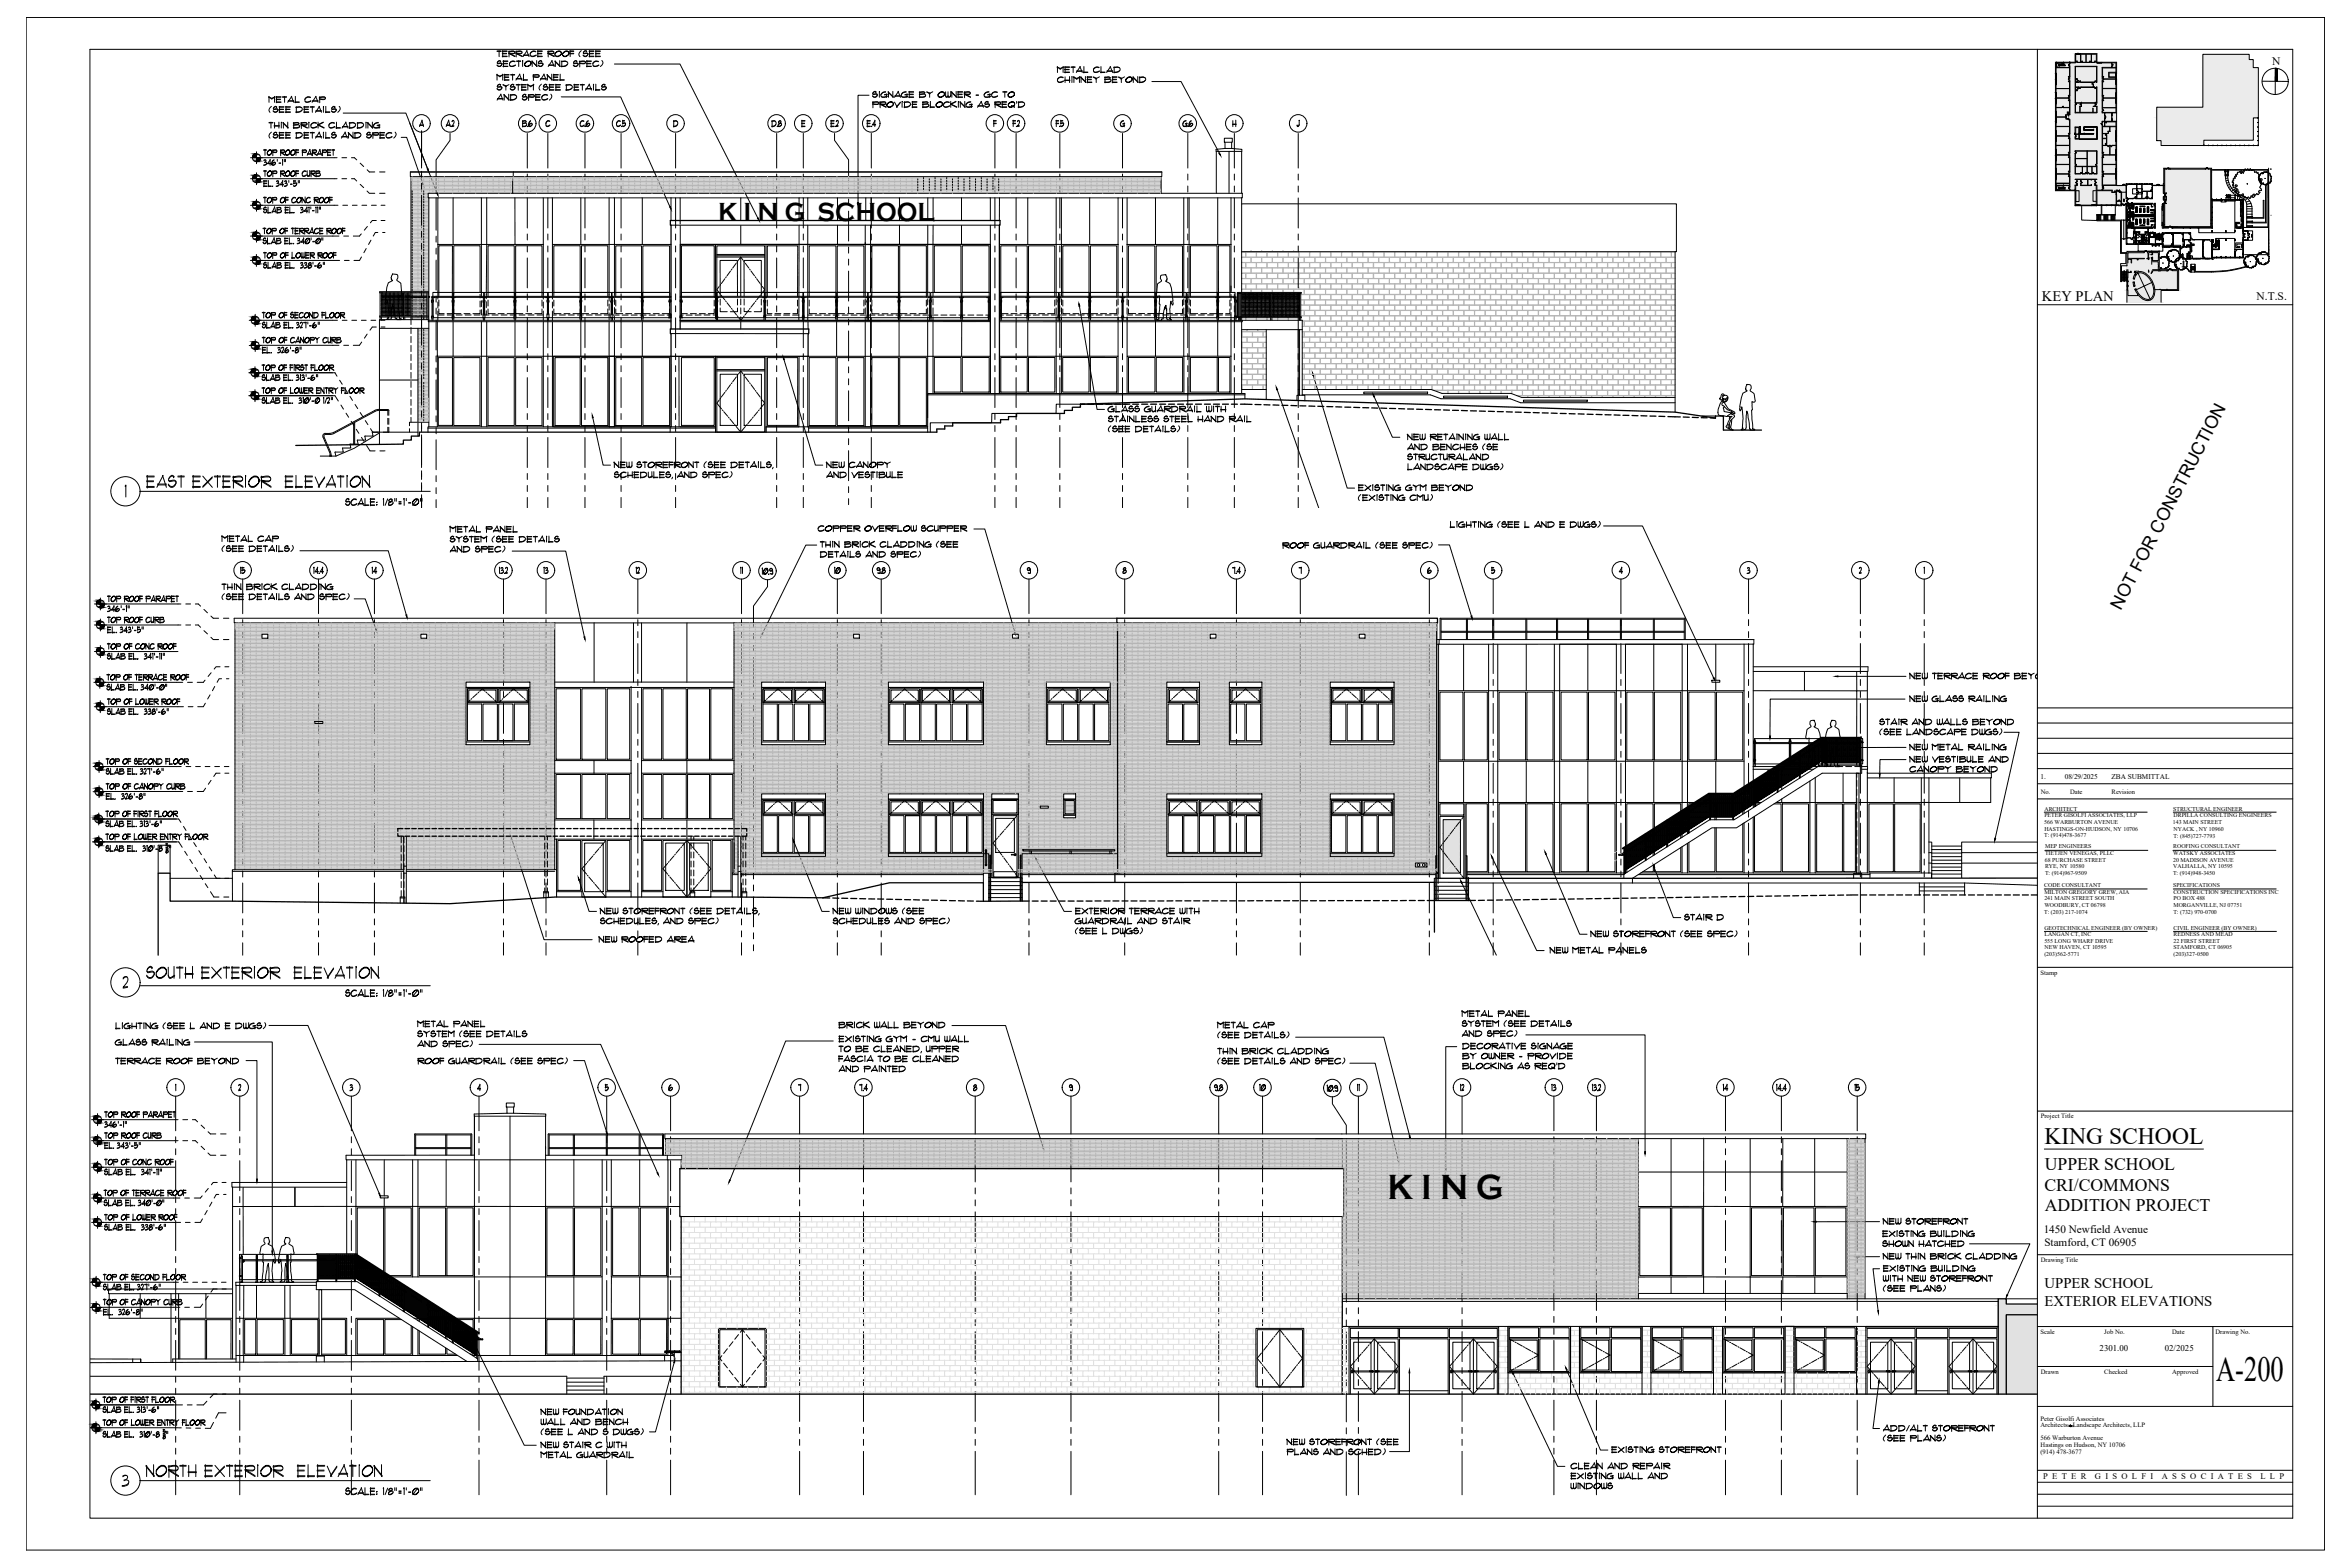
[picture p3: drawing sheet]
<svg xmlns="http://www.w3.org/2000/svg" width="914mm" height="610mm" viewBox="0 0 914 610" stroke-linecap="round" stroke-linejoin="round" font-family="sans-serif">
<defs><g id="words">
<text font-size="14" x="539.8" y="466.5">K I N G</text>
<text font-size="13.8" x="862.3" y="537.1">A-200</text>
<text font-size="10.5" x="279.4" y="85.8">K I N G SCHOOL</text>
<text font-size="9.2" x="795.5" y="445">KING SCHOOL</text>
<g font-size="8.8">
<text x="56.1" y="191.2">EAST EXTERIOR ELEVATION</text>
<text x="56.1" y="382.1">SOUTH EXTERIOR ELEVATION</text>
<text x="55.7" y="576.1">NORTH EXTERIOR ELEVATION</text>
</g>
<g font-size="6.9">
<text x="825.3" y="237.5" transform="rotate(-63 825.3 237.5)">NOT FOR CONSTRUCTION</text>
<text x="795.7" y="455.3">UPPER SCHOOL</text>
<text x="795.5" y="463.2">CRI/COMMONS</text>
<text x="795.7" y="471">ADDITION PROJECT</text>
</g>
<text font-size="6.2" x="563.4" y="206.7">LIGHTING (SEE L AND E DWGS)</text>
<g font-size="5.7">
<text x="794.5" y="117">KEY PLAN</text>
<text x="317.5" y="208.1">COPPER OVERFLOW SCUPPER</text>
<text x="498.1" y="214.5">ROOF GUARDRAIL (SEE SPEC)</text>
<text x="742.2" y="265.3">NEW TERRACE ROOF BEYOND</text>
<text x="742.2" y="274.5">NEW GLASS RAILING</text>
<text x="742.2" y="293.2">NEW METAL RAILING</text>
<text x="654.8" y="359.5">STAIR D</text>
<text x="618.1" y="365.8">NEW STOREFRONT (SEE SPEC)</text>
<text x="232.1" y="367.9">NEW ROOFED AREA</text>
<text x="44.1" y="401.5">LIGHTING (SEE L AND E DWGS)</text>
<text x="325.6" y="401.1">BRICK WALL BEYOND</text>
<text x="44.1" y="407.8">GLASS RAILING</text>
<text x="44.1" y="415.2">TERRACE ROOF BEYOND</text>
<text x="161.6" y="415.2">ROOF GUARDRAIL (SEE SPEC)</text>
<text x="731.7" y="477.7">NEW STOREFRONT</text>
<text x="731.7" y="491.1">NEW THIN BRICK CLADDING</text>
<text x="795.6" y="501">UPPER SCHOOL</text>
<text x="795.5" y="508.1">EXTERIOR ELEVATIONS</text>
<text x="626.2" y="566.6">EXISTING STOREFRONT</text>
</g>
<g font-size="5.3">
<text x="328.1" y="224.4" transform="rotate(-90 328.1 224.4)">10</text>
<text x="493.5" y="425.4" transform="rotate(-90 493.5 425.4)">10</text>
</g>
<g font-size="4.9">
<text x="96.7" y="224.4" transform="rotate(-90 96.7 224.4)">15</text>
<text x="147.8" y="224.4" transform="rotate(-90 147.8 224.4)">14</text>
<text x="214.5" y="224.4" transform="rotate(-90 214.5 224.4)">13</text>
<text x="606.8" y="425.4" transform="rotate(-90 606.8 425.4)">13</text>
<text x="673.5" y="425.4" transform="rotate(-90 673.5 425.4)">14</text>
<text x="724.6" y="425.4" transform="rotate(-90 724.6 425.4)">15</text>
</g>
<g font-size="4.5">
<text x="884.1" y="25.4">N</text>
<text x="878.1" y="116.8">N.T.S.</text>
</g>
<g font-size="4.4">
<text x="250.1" y="224.4" transform="rotate(-90 250.1 224.4)">12</text>
<text x="570.8" y="425.4" transform="rotate(-90 570.8 425.4)">12</text>
<text x="795.2" y="479.8">1450 Newfield Avenue</text>
<text x="795.5" y="484.8">Stamford, CT 06905</text>
</g>
<g font-size="3.5">
<text x="290" y="224.4" transform="rotate(-90 290 224.4)">11</text>
<text x="530.2" y="425.4" transform="rotate(-90 530.2 425.4)">11</text>
</g>
<g font-size="3.4">
<text x="817" y="525.7">2301.00</text>
<text x="842.3" y="525.5">02/2025</text>
</g>
<g font-size="3.3">
<text x="795" y="575.4">P E T E R</text>
<text x="815.2" y="575.4">G I S O L F I</text>
<text x="841.2" y="575.4">A S S O C I A T E S</text>
<text x="879.6" y="575.4">L L P</text>
</g>
<g font-size="2.8">
<text x="794" y="303.2">1.</text>
<text x="803.4" y="303.2">08/29/2025</text>
<text x="821.5" y="303.2">ZBA SUBMITTAL</text>
</g>
<g font-size="2.6">
<text x="828" y="82.9">FD</text>
<text x="826.9" y="85.7">HC</text>
<text x="827.6" y="94.5" transform="rotate(-90 827.6 94.5)">UP</text>
<text x="832.2" y="95.6">HC</text>
<text x="832.6" y="93.1">TD</text>
<text x="833.3" y="95.6">HC</text>
<text x="833.3" y="93.1">TD</text>
<text x="838.9" y="93.1">1</text>
<text x="839.3" y="92.4">8</text>
<text x="839.3" y="94.2">16</text>
<text x="794.1" y="308.9">No.</text>
<text x="805.5" y="308.9">Date</text>
<text x="821.6" y="309">Revision</text>
<text x="794" y="379.2">Stamp</text>
<text x="794.1" y="435.1">Project Title</text>
<text x="794.1" y="491">Drawing Title</text>
<text x="794" y="519">Scale</text>
<text x="818.8" y="519">Job No.</text>
<text x="845.2" y="519">Date</text>
<text x="862.1" y="519">Drawing No.</text>
<text x="794.1" y="534.5">Drawn</text>
<text x="818.8" y="534.5">Checked</text>
<text x="845.2" y="534.5">Approved</text>
<text x="794" y="552.8">Peter Gisolfi Associates</text>
<text x="794" y="555.3">Architects</text>
<text x="806.5" y="555.3">Landscape Architects, LLP</text>
<text x="794" y="560.2">566 Warburton Avenue</text>
<text x="794" y="562.8">Hastings on Hudson, NY 10706</text>
<text x="793.9" y="565.5">(914) 478-3677</text>
</g>
<g font-size="2.3">
<text x="795.5" y="318">PETER GISOLFI ASSOCIATES, LLP</text>
<text x="795.5" y="315.4">ARCHITECT</text>
<text x="845.6" y="315.4">STRUCTURAL ENGINEER</text>
<text x="845.7" y="318">DRPILLA CONSULTING ENGINEERS</text>
<text x="795.4" y="320.6">566 WARBURTON AVENUE</text>
<text x="795.5" y="323.1">HASTINGS-ON-HUDSON, NY 10706</text>
<text x="845.5" y="320.6">143 MAIN STREET</text>
<text x="845.8" y="323.2">NYACK , NY 10960</text>
<text x="795.4" y="325.8">T: (914)478-3677</text>
<text x="845.7" y="325.8">T: (845)727-7793</text>
<text x="795.7" y="335.3">68 PURCHASE STREET</text>
<text x="795.7" y="332.6">TIETJEN VENEGAS, PLLC</text>
<text x="795.8" y="330">MEP ENGINEERS</text>
<text x="845.6" y="335.3">20 MADISON AVENUE</text>
<text x="845.6" y="330">ROOFING CONSULTANT</text>
<text x="845.6" y="332.6">WATSKY ASSOCIATES</text>
<text x="795.7" y="337.8">RYE, NY 10580</text>
<text x="795.7" y="340.5">T: (914)967-9509</text>
<text x="845.6" y="340.5">T: (914)948-3450</text>
<text x="845.6" y="337.8">VALHALLA, NY 10595</text>
<text x="795.4" y="345.1">CODE CONSULTANT</text>
<text x="795.5" y="347.7">MILTON GREGORY GREW, AIA</text>
<text x="845.6" y="345.1">SPECIFICATIONS</text>
<text x="845.7" y="347.7">CONSTRUCTION SPECIFICATIONS INC</text>
<text x="795.5" y="350.2">241 MAIN STREET SOUTH</text>
<text x="795.5" y="352.8">WOODBURY, CT 06798</text>
<text x="845.7" y="350.2">PO BOX 488</text>
<text x="845.7" y="352.8">MORGANVILLE, NJ 07751</text>
<text x="795.4" y="355.5">T: (203) 217-1074</text>
<text x="845.7" y="355.5">T: (732) 970-0700</text>
<text x="795.5" y="361.6">GEOTECHNICAL ENGINEER (BY OWNER)</text>
<text x="795.5" y="364.2">LANGAN CT, INC</text>
<text x="845.7" y="361.6">CIVIL ENGINEER (BY OWNER)</text>
<text x="845.8" y="364.2">REDNESS AND MEAD</text>
<text x="795.5" y="366.8">555 LONG WHARF DRIVE</text>
<text x="795.5" y="372">(203)562-5771</text>
<text x="795.6" y="369.4">NEW HAVEN, CT 10595</text>
<text x="845.7" y="369.4">STAMFORD, CT 06905</text>
<text x="845.7" y="372">(203)327-0500</text>
<text x="845.8" y="366.8">22 FIRST STREET</text>
</g>
</g></defs>
<!-- layer: A-TEXT -->
<g fill="none" stroke="#000" stroke-width=".39">
<path d="M193.4 20h1.6M193.4 19.8h1.6M194.2 19.7v2.3M195.4 20h1.9M195.4 19.8h1.9M195.6 19.7v2.5M197.9 20l1.9-.2 .5 .5-.5 .6-1.9-.1M198.1 19.8v2.4M200.7 20l1.9-.2 .5 .5-.5 .6-1.9-.1M200.9 19.8v2.4M204.9 19.7l1 2.3M205.1 19.7l-1.6 2.3"/>
<path d="M208.5 20a1.33 1.33 0 0 0-1.8 .1 1.33 1.33 0 0 0-.1 1.8 1.9 1.9 0 0 0 2-.3M209.1 20h1.9M209.1 19.8h1.9M209.3 19.7v2.5M213.1 20l1.9-.2 .5 .5-.5 .6-1.9-.1M213.3 19.8v2.4M221.7 20h1.6M221.7 19.8h1.6M221.9 19.7v2.3M226.2 19.7l-1 1.2 .5 1.1M228.3 20l-.6-.3-.7 .8 .2 .4h1.6l-.5 .8a.95 .95 0 0 1-1.4-.3M229.2 20h1.9"/>
<path d="M229.2 19.8h1.9M229.4 19.7v2.5M231.7 20h1.9M231.7 19.8h1.9M231.8 19.7v2.5M104.5 37.6l1.2 .7 1.3-.7M104.5 37.8l1.4 .7M104.7 37.5v2.3M106.8 37.5v2.3M107 37.8l-1.4 .7M107.5 37.8h1.8M107.5 39.7h1.8"/>
<path d="M107.5 37.6h1.8M107.5 39.8h1.8M107.5 38.7h1.7M107.5 38.6h1.7M107.6 37.5v2.5M109.9 37.8h1.6M109.9 37.6h1.6M110.7 37.5v2.3M112.1 39.2h2.2M112.1 39.3h2.2M113.4 37.5l.9 2.3M113.5 37.5l-1.5 2.3"/>
<path d="M114.8 39.7h1.6M114.8 39.8h1.6M114.9 37.5v2.5M120.8 37.9a1.55 1.55 0 0 0-2.2 .8M120.8 37.8a1.27 1.27 0 0 0-1.8 .2 1.27 1.27 0 0 0 .2 1.8l1.8-.5M121 39.2a2.19 2.19 0 0 1-2.2 .3M121.6 39.2h2.2M121.6 39.3h2.2M122.8 37.5l1 2.3M123 37.5l-1.6 2.3M124.2 37.8l1.9-.2 .5 .5-.5 .6-1.9-.1M124.2 38.4h2.4"/>
<path d="M124.2 37.9h2.4M124.4 37.6v2.4M193.3 29l1.2 .6 1.2-.6M193.3 29.2l1.4 .7M193.4 28.8v2.4M193.5 33.7h1.4a.84 .84 0 0 1 .1 1.2 .84 .84 0 0 1-1.3 0l-.3-.3M193.5 24.5l1.7 .2a1 1 0 0 1-.5 1.1 1 1 0 0 1-1.3-.4M193.6 38.3h2.1M193.6 38.5h2.1M194.7 33.2l.1-.2-.6-.1-.6 .5M194.7 24l.1-.1a.8 .8 0 0 0-1.2 .3M194.8 33a.71 .71 0 0 0-1 0 .71 .71 0 0 0-.1 1h1.6l-.5 .8a1 1 0 0 1-1.4-.4"/>
<path d="M194.8 23.9a.74 .74 0 0 0-.9-.1 .74 .74 0 0 0-.3 .9l1.7 .1-.5 .8a.95 .95 0 0 1-1.4-.3M194.8 36.6l.9 2.4M195 36.6l-1.6 2.4M195.4 22h1.9M195.4 21.9h1.9M195.4 20.9h1.7M195.4 20.8h1.7M195.6 28.8v2.4M195.7 29.2l-1.4 .7M195.7 32.9l1.3 .6M195.7 33l1.3 .7M195.7 25.9h1.9"/>
<path d="M195.7 25.8h1.9M195.7 24.8h1.8M195.7 24.7h1.8M195.7 23.9h1.9M195.7 23.7h1.9M195.9 23.6v2.4M196.1 36.9l2 2.1M196.1 36.8l2 2M196.2 31.2h1.9M196.2 31h1.9M196.2 30.1h1.7M196.2 29.9h1.7"/>
<path d="M196.2 29.2h1.9M196.2 29h1.9M196.2 36.8v2.2M196.4 28.8v2.5M196.8 33.4v1.7M197.9 20.6h2.4M197.9 20.2h2.4M197.9 36.6v2.4M198.1 32.9l-1.6 .8M198.1 20.8l2.3 1.2M198.1 20.7l2.3 1.2M198.5 37.1h2.2"/>
<path d="M198.5 36.9l1.6-.1 .8 .4v1a2.22 2.22 0 0 1-2.4 .8M198.6 33.7h1.4a.84 .84 0 0 1 .1 1.2 .84 .84 0 0 1-1.2 0l-.4-.3M198.7 29.2h1.6M198.7 29h1.6M198.7 36.8v2.3M199.5 28.8v2.4M199.8 33.2l.1-.2-.6-.1-.6 .5M199.9 33a.71 .71 0 0 0-.9 0 .71 .71 0 0 0-.1 1h1.5l-.5 .8a1 1 0 0 1-1.4-.4M200.4 24a1.57 1.57 0 0 0-2.2 .8M200.4 23.9a1.33 1.33 0 0 0-1.7 .1 1.33 1.33 0 0 0-.2 1.8l.8 .1 1.3-.5M200.6 25.3a2.11 2.11 0 0 1-2.2 .3M200.7 20.6h2.4"/>
<path d="M200.7 20.2h2.4M200.9 38.2l-.8 .4-1.6 .2M200.9 30.6h2.2M200.9 30.7h2.2M200.9 33h1.5M200.9 32.9h1.5M200.9 20.8l2.3 1.2M200.9 20.7l2.3 1.2M201 23.9h1.6M201 23.7h1.6M201.7 32.7v2.4M201.8 23.6v2.3"/>
<path d="M202.1 28.8l1 2.4M202.3 28.8l-1.6 2.4M202.9 33h1.9M202.9 32.9h1.9M202.9 35.1h1.9M202.9 34.9h1.9M202.9 34h1.7M202.9 33.8h1.7M203.1 32.7v2.5M203.3 37.6h1.4a.84 .84 0 0 1 0 1.2 .84 .84 0 0 1-1.2 0l-.3-.3M203.4 23.7v2.2M203.5 31.2h1.7"/>
<path d="M203.5 31h1.7M203.7 28.8v2.5M203.7 21.4h2.2M203.7 21.6h2.2M204.2 24.8a1.34 1.34 0 0 1 1-1.1 1.34 1.34 0 0 1 1.4 .7 1.35 1.35 0 0 1-.8 1.4 1.35 1.35 0 0 1-1.6-.5 1.52 1.52 0 0 1 2.1-1.3l.3 .4-.1 .7a1.51 1.51 0 0 1-2.3 .2M204.5 37.1l.1-.2a.84 .84 0 0 0-1.2 .3M204.6 36.9l-.1-.1a.76 .76 0 0 0-.9 .1 .76 .76 0 0 0-.1 1h1.6a1.08 1.08 0 0 1-1.3 .9l-.6-.5M205.2 32.9l1.3 .6 1.2-.6M205.2 33l1.4 .8M205.4 32.7v2.4M205.6 36.9l1.8-.1 .5 .4-.5 .7-1.8-.2M205.6 37.6h2.3"/>
<path d="M205.6 37.1h2.3M205.7 36.8v2.3M207 23.9l1.9 2M207 23.7l1.9 2.1M207.1 23.7v2.2M207.4 29.2l1.9-.2 .5 .5-.5 .6-1.9-.2M207.4 29.8h2.3M207.4 29.3h2.3M207.5 29v2.3M207.5 32.7v2.4M207.7 33l-1.4 .8M208.4 37.9h1.6"/>
<path d="M208.4 36.8h1.8M208.4 36.9h1.8M208.4 39h1.8M208.4 38.8h1.8M208.4 37.7h1.6M208.5 36.6v2.5M208.5 20.2a1.51 1.51 0 0 0-2.2 .7M208.6 21.4a2.11 2.11 0 0 1-2.1 .3M208.8 23.6v2.3M209.1 22h1.9M209.1 21.9h1.9M209.1 20.9h1.7"/>
<path d="M209.1 20.8h1.7M209.5 24.5l1.7 .2a.97 .97 0 0 1-.6 1.1 .97 .97 0 0 1-1.2-.4M210.3 30.6h2.2M210.3 30.7h2.2M210.7 32.7l-.7 .7a1.17 1.17 0 0 0 .1 1.7M210.7 24l.1-.1a.8 .8 0 0 0-1.2 .3M210.8 23.9a.74 .74 0 0 0-.9-.1 .74 .74 0 0 0-.3 .9l1.7 .1-.5 .8a.95 .95 0 0 1-1.4-.3M211.4 33.7h1.4a.9 .9 0 0 1-.1 1.4 .9 .9 0 0 1-1.3-.5M211.6 28.8l.9 2.4M211.7 28.8l-1.5 2.4M212.6 33.2l.2-.2a.84 .84 0 0 0-1.3 .4M212.8 33a.72 .72 0 0 0-1 0 .72 .72 0 0 0-.1 1h1.5l-.4 .8a1 1 0 0 1-1.4-.4"/>
<path d="M212.8 29.2l2.1 2M212.8 29l2.1 2M213 37.1a1.54 1.54 0 0 0-2.2 .8M213 36.9a1.32 1.32 0 0 0-1.8 .1 1.32 1.32 0 0 0-.1 1.8 1.83 1.83 0 0 0 2-.3M213 29v2.2M213.1 38.3a2.11 2.11 0 0 1-2.1 .3M213.1 20.6h2.4M213.1 20.2h2.4M213.3 20.8l2.3 1.2M213.3 20.7l2.3 1.2M213.5 25.3h2.1M213.5 25.4h2.1"/>
<path d="M213.7 33h1.8M213.7 32.9h1.8M213.7 35.1h1.8M213.7 34.9h1.8M213.7 34h1.7M213.7 33.8h1.7M213.9 32.7v2.5M214.3 36.6l.4 1.1-.9 1.3M214.7 28.8v2.4M214.7 23.6l.9 2.3M214.9 23.6l-1.6 2.3M215.3 31.2h1.9"/>
<path d="M215.3 31h1.9M215.3 30.1h1.7M215.3 29.9h1.7M215.3 29.2h1.9M215.3 29h1.9M215.5 28.8v2.5M215.9 20.9a1.37 1.37 0 0 1 1.1-1.1 1.37 1.37 0 0 1 1.4 .7 1.27 1.27 0 0 1-1 1.5 1.27 1.27 0 0 1-1.5-1.1 1.6 1.6 0 0 1 2.2-.7l.3 .3a1.47 1.47 0 0 1-.9 1.2 1.47 1.47 0 0 1-1.6-.3M215.9 23.9l2.1 2M215.9 23.7l2.1 2.1M216.1 23.7v2.2M216.2 33h1.8M216.2 32.9h1.8"/>
<path d="M216.2 35.1h1.8M216.2 34.9h1.8M216.2 34h1.7M216.2 33.8h1.7M216.3 32.7v2.5M217.8 31.2h1.7M217.8 31h1.7M217.8 23.6v2.3M218 28.8v2.5M218.4 37.7h23.1l19.2 42.7M218.4 24h2.2M218.4 23.9l1.6-.2 .6 .3 .3 .5-.1 .6a2.13 2.13 0 0 1-2.4 .8"/>
<path d="M218.6 23.7v2.3M218.9 20.9a1.37 1.37 0 0 1 1.1-1.1 1.37 1.37 0 0 1 1.4 .7 1.27 1.27 0 0 1-1 1.5 1.27 1.27 0 0 1-1.5-1.1l.6-.6a1.22 1.22 0 0 1 1.9 .2 1.47 1.47 0 0 1-1 1.2 1.47 1.47 0 0 1-1.5-.3M220.2 33.2h2.2M220.2 33l1.6-.1 .6 .3 .3 .8a2.01 2.01 0 0 1-2.5 1.1M220.4 32.9v2.3M220.8 25.1l-.8 .5-1.6 .2M221.7 20.9h1.6M221.7 20.8h1.6M222.5 34.3l-.7 .5-1.6 .1M223.2 24.5h1.4a.9 .9 0 0 1-.2 1.4 .9 .9 0 0 1-1.3-.5M223.3 33h1.9M223.3 32.9h1.9"/>
<path d="M223.3 35.1h1.9M223.3 34.9h1.9M223.3 34h1.7M223.3 33.8h1.7M223.5 32.7v2.5M224.3 24l.2-.1a.79 .79 0 0 0-1.2 .3M224.5 23.9a.72 .72 0 0 0-1-.1 .72 .72 0 0 0-.1 1h1.5l-.4 .8a.95 .95 0 0 1-1.4-.3M225.4 23.9l1.9-.2 .5 .5-.5 .6-1.9-.1M225.4 24.5h2.3M225.4 24h2.3M225.6 23.7v2.3M225.8 33h1.6"/>
<path d="M225.8 32.9h1.6M226.6 32.7v2.4M227 20.6h1.4a.9 .9 0 0 1-.2 1.4 .9 .9 0 0 1-1.3-.4M228 34.4h2.2M228 34.6h2.2M228.1 20.2l.2-.2a.79 .79 0 0 0-1.2 .3M228.2 25.9h1.9M228.2 25.8h1.9M228.2 24.8h1.7M228.2 24.7h1.7M228.2 23.9h1.9M228.2 23.7h1.9"/>
<path d="M228.4 23.6v2.4M229.2 32.7l1 2.4M229.2 22h1.9M229.2 21.9h1.9M229.2 20.9h1.7M229.2 20.8h1.7M229.4 32.7l-1.6 2.4M231 32.9l-.1 2.2M231.7 35.1h1.7M231.7 34.9h1.7M231.7 22h1.9M231.7 21.9h1.9"/>
<path d="M231.7 20.9h1.7M231.7 20.8h1.7M231.8 32.7v2.5M232.9 24a1.55 1.55 0 0 0-2.2 .8M232.9 23.9a1.27 1.27 0 0 0-1.9 .1 1.27 1.27 0 0 0 .3 1.9l1.7-.5M233 25.3a2.19 2.19 0 0 1-2.2 .3M234.1 33.7h1.4a.9 .9 0 0 1-.1 1.4 .9 .9 0 0 1-1.4-.5M234.2 23.6l.4 1.1-1 1.2M235.3 33.2l.1-.2-.6-.1-.6 .5M235.4 33a.78 .78 0 0 0-.9 0 .78 .78 0 0 0-.3 .8h1.4l.3 .2v.3a1.14 1.14 0 0 1-1.6 .5l-.3-.4M239.1 24.9h25.5l30.3 60M338.1 37.1h-4.2v41.7"/>
<path d="M339.5 39.7l1.9-.1 .5 .5-.5 .6-1.9-.2M339.5 39.9h2.3M339.6 36.5l1.7 .1a1 1 0 0 1-.6 1.2 1 1 0 0 1-1.2-.4M339.7 39.6v2.3M340.8 36l.1-.2-.6-.1-.6 .5M340.9 35.8a.72 .72 0 0 0-1 0 .72 .72 0 0 0-.1 1h1.6l-.5 .8a.95 .95 0 0 1-1.4-.3M342.3 35.7l-.1 2.2M342.3 39.7l1.9-.1 .5 .5-.5 .6-1.9-.2M342.3 39.9h2.3M342.5 39.6v2.3M344.6 35.7a1.25 1.25 0 0 0-1.6 .5 1.25 1.25 0 0 0 .4 1.7l1.9-.3M344.6 35.8l-1.2 .4-.6 .7"/>
<path d="M345 36.5v1.4M345.3 37.4l-1.1 .3-1.3-.1M345.3 36.8l-1.1 .1M345.3 36.6l-1.1 .2M345.6 35.7l2 2.2M345.7 35.7v2.2M347.4 35.5v2.4M348.1 39.7l1.1 2.1M348.2 37.3h2.2M348.2 37.4h2.2M349.4 35.5l1 2.4M349.6 35.5l-1.5 2.4"/>
<path d="M350.4 39.7l-1.6 1.9M350.4 39.9l-1.6 1.9M351.1 39.6l-.1 2.2M351.8 39.9h2.2M351.8 39.7l1.5-.1 .7 .3 .3 .8a2.01 2.01 0 0 1-2.5 1.1M351.9 39.6v2.3M352.6 35.7a1.26 1.26 0 0 0-1.6 .5 1.26 1.26 0 0 0 .3 1.7l1.9-.3M352.6 35.8l-1.3 .4-.6 .7M352.9 36.5v1.4M353.2 37.4l-1.1 .3-1.3-.1M353.2 36.8l-1.1 .1M353.2 36.6l-1.1 .2"/>
<path d="M353.6 37.9h1.9M353.6 37.7h1.9M353.6 36.8h1.8M353.6 36.6h1.8M353.6 35.8h1.9M353.6 35.7h1.9M353.8 35.5v2.5M354.9 39.7h1.9M354.9 39.6h1.9M355 39.4v2.5M357.7 36h2.2M357.7 35.8l1.7-.1 .5 .3-.4 .5-1.8 .1"/>
<path d="M357.7 36.8l2-.2 .5 .3-.4 .8-2.1 .2M357.8 35.7v2.3M358.9 39.9h2.2M358.9 39.7l1.7-.1 .5 .3-.4 .5-1.7 .1M359.1 39.6v2.3M360.2 37.3a2.7 2.7 0 0 1-2.5 .4M360.6 35.7l1.3 .6M360.6 35.8l1.3 .7M361.7 36.2v1.7M362 39.4v2.5M363 35.7l-1.6 .8M365 36.8a1.37 1.37 0 0 1 1.1-1.1 1.37 1.37 0 0 1 1.4 .6 1.37 1.37 0 0 1-.9 1.5 1.37 1.37 0 0 1-1.6-.5 1.55 1.55 0 0 1 2.1-1.3l.4 .3a1.5 1.5 0 0 1-2.5 1"/>
<path d="M367.9 35.7v1.7l.3 .5 .7-.3v-1.9M369.3 39.9a1.54 1.54 0 0 0-2.2 .8M369.3 39.7a1.32 1.32 0 0 0-1.7 .1 1.32 1.32 0 0 0-.1 1.8 1.83 1.83 0 0 0 2-.3M369.9 35.5v1.8l-.3 .4-.4 .2-.3-.5-.7 .3-.3-.4M369.9 37.1l-.6 .6-.4-.4M369.9 39.4v2.4M370.2 35.8l2 2.1M370.2 35.7l2 2M370.4 35.7v2.2M372 39.4l-2.2 1.1 2.5 1.3M372 39.6l-2.2 1.1M372.1 35.5v2.4"/>
<path d="M372.7 37.9h1.9M372.7 37.7h1.9M372.7 36.8h1.7M372.7 36.6h1.7M372.7 35.8h1.9M372.7 35.7h1.9M372.8 35.5v2.5M373 39.6l-.1 2.2M373.5 39.7l2 2.1M373.5 39.6l2 2M373.7 39.6v2.2M375.1 35.8l1.9-.1 .6 .5-.6 .6-1.9-.2"/>
<path d="M375.1 36.5h2.4M375.1 36h2.4M375.3 35.7v2.3M375.3 36.7l2.3 1.2M375.3 36.5l2.3 1.2M375.4 39.4v2.4M377.7 39.6a1.26 1.26 0 0 0-1.6 .5 1.26 1.26 0 0 0 .4 1.7l1.8-.3M377.7 39.7l-1.2 .4-.6 .7M379.8 37.1h.9M379.8 36.9h.9M381.7 39.4l1 2.4M381.9 39.4l-1.5 2.4"/>
<path d="M384.4 39.9l.1-.2-.6-.1-.6 .5M384.5 39.7a.71 .71 0 0 0-.9 0 .71 .71 0 0 0-.1 1h1.5l-.5 .8a1 1 0 0 1-1.4-.4M384.8 35.7a1.26 1.26 0 0 0-1.6 .5 1.26 1.26 0 0 0 .3 1.7l1.9-.3M384.8 35.8l-1.3 .4-.6 .7M385.1 36.5v1.4M385.4 37.4l-1.1 .3-1.2-.1M385.4 36.8l-1.1 .1M385.4 36.6l-1.1 .2M387 39.7l1.9-.1 .6 .5-.6 .6-1.9-.2M387 39.9h2.4M387.2 39.6v2.3M388.1 36a1.52 1.52 0 0 0-2.2 .8"/>
<path d="M388.1 35.8a1.34 1.34 0 0 0-1.8 .2 1.34 1.34 0 0 0-.1 1.7l.8 .2 1.2-.5M388.2 37.3a2.11 2.11 0 0 1-2.2 .3M389.8 39.7h1.9M389.8 39.6h1.9M390 39.4v2.5M390.2 35.8h1.6M390.2 35.7h1.6M391 35.5v2.4M392.2 36.8a1.34 1.34 0 0 1 1.1-1.1 1.34 1.34 0 0 1 1.4 .6 1.35 1.35 0 0 1-.9 1.5 1.35 1.35 0 0 1-1.6-.5 1.52 1.52 0 0 1 2.2-1.3l.3 .3-.1 .8a1.51 1.51 0 0 1-2.4 .2M395.6 39.4v.8M396.2 39.9h2.2M396.2 39.7l1.5-.1 .7 .3 .3 .8a2.01 2.01 0 0 1-2.5 1.1"/>
<path d="M396.4 39.6v2.3M411.3 26l1.3 .6 1.2-.6M411.3 26.2l1.4 .7M411.5 25.9v2.3M413.7 30.2a1.54 1.54 0 0 0-2.2 .8M413.7 30.1a1.32 1.32 0 0 0-1.8 .1 1.32 1.32 0 0 0-.1 1.7 1.83 1.83 0 0 0 2-.3M413.7 25.9v2.3M413.8 31.5a2.11 2.11 0 0 1-2.2 .3M413.8 26.2l-1.4 .7M414.3 31.2h2M414.3 28.2h1.9M414.3 28h1.9"/>
<path d="M414.3 27.1h1.7M414.3 27h1.7M414.3 26.2h1.9M414.3 26h1.9M414.3 31.3h2M414.4 25.9v2.5M414.4 29.9v2.2M416.2 29.8v2.3M416.8 26.2h1.5M416.8 26h1.5M417.1 29.9v2.2M417.6 25.9v2.3"/>
<path d="M417.7 29.9l1.3 .6 1.2-.6M417.7 30.1l1.4 .7M417.9 29.8v2.3M419 27.6h2.1M419 27.7h2.1M420 29.8v2.3M420.2 25.9l.9 2.3M420.2 30.1l-1.4 .7M420.4 25.9l-1.6 2.3M420.5 30.1l2 2M420.5 29.9l2 2M420.7 29.9v2.2"/>
<path d="M421.6 28.2h1.7M421.6 28h1.7M421.8 25.9v2.5M422.3 29.8v2.3M423 31h1.7M423 32.1h1.8M423 31.9h1.8M423 30.8h1.7M423 30.1h1.8M423 29.9h1.8M423.1 29.8v2.4M425.5 29.9l1.2 .6"/>
<path d="M425.5 30.1l1.2 .6M426.5 30.4v1.7M427.6 26.3a1.49 1.49 0 0 0-2.1 .8M427.6 26.2a1.29 1.29 0 0 0-1.8 .2 1.29 1.29 0 0 0 .3 1.8l1.7-.5M427.8 27.6l-1.3 .4-.9-.1M427.8 29.9l-1.6 .8M428.3 28.2h1.7M428.3 28h1.7M428.4 25.9v2.5M429.8 30.2h2.2M429.8 30.1l1.7-.2 .5 .3-.4 .5-1.7 .1M429.8 31l2-.2 .5 .4-.4 .7-2 .2"/>
<path d="M430 29.9v2.3M430.7 27.6h2.2M430.7 27.7h2.2M432 25.9l.9 2.3M432.1 25.9l-1.5 2.3M432.3 31.5a2.73 2.73 0 0 1-2.5 .4M432.8 31h1.7M432.8 32.1h1.8M432.8 31.9h1.8M432.8 30.8h1.7M432.8 30.1h1.8M432.8 29.9h1.8"/>
<path d="M432.9 29.8v2.4M433.4 26.3h2.2M433.4 26.2l1.5-.2 .9 .8a1.78 1.78 0 0 1-2.4 1.4M433.5 26v2.4M435.3 29.9l1.2 .6M435.3 30.1l1.2 .6M435.7 27.4l-.8 .5-1.5 .1M436.3 30.4v1.7M437.6 29.9l-1.6 .8M438.1 31a1.34 1.34 0 0 1 1-1.1 1.34 1.34 0 0 1 1.4 .6 1.34 1.34 0 0 1-.8 1.5 1.34 1.34 0 0 1-1.6-.5 1.48 1.48 0 0 1 2.1-1.3l.3 .8a1.47 1.47 0 0 1-2.4 .5M440.8 30.1l2 2M440.8 29.9l2 2"/>
<path d="M441 29.9v2.2M442.7 29.8v2.3M443.3 30.2h2.2M443.3 30.1l1.6-.2 .7 .5v.9a2.22 2.22 0 0 1-2.3 .8M443.5 29.9v2.3M445.6 31.3l-.7 .5-1.6 .1M448.2 31.7h11.4l14.9 27.9M104.7 47.8h1.5M104.7 47.6h1.5M105.4 47.5v2.3M105.6 51.4l-.6 .6a1.21 1.21 0 0 0 .1 1.7M105.6 41.4l-.6 .6a1.17 1.17 0 0 0 .1 1.7"/>
<path d="M106.4 52.3l1.7 .2a.98 .98 0 0 1-.6 1.2 .98 .98 0 0 1-1.2-.4M106.4 42.3l1.7 .2a.98 .98 0 0 1-.6 1.1 .98 .98 0 0 1-1.2-.4M106.7 49h2M106.7 48.9h2M106.8 47.6v2.2M107.6 51.9l.1-.2a.79 .79 0 0 0-1.2 .3M107.6 41.8l.1-.1a.84 .84 0 0 0-1.2 .3M107.7 51.7l-.1-.2a.77 .77 0 0 0-.9 .2 .77 .77 0 0 0-.1 .9h1.5l-.4 .8a.95 .95 0 0 1-1.4-.3M107.7 41.7a.72 .72 0 0 0-1-.1 .72 .72 0 0 0-.1 1h1.5l-.4 .8a1 1 0 0 1-1.4-.3M108.5 47.5v2.3M108.6 41.5h1.9M108.6 53.7h1.9"/>
<path d="M108.6 53.6h1.9M108.6 52.6h1.7M108.6 52.5h1.7M108.6 51.7h1.9M108.6 51.5h1.9M108.6 43.7h1.9M108.6 43.5h1.9M108.6 42.6h1.7M108.6 42.5h1.7M108.6 41.7h1.9M108.8 51.4v2.5M108.8 41.4v2.5"/>
<path d="M109.5 47.6v2.2M110.1 47.8l2 2M110.1 47.6l2 2.1M110.3 47.6v2.2M111.1 41.5h1.9M111.1 53.7h1.9M111.1 53.6h1.9M111.1 52.6h1.7M111.1 52.5h1.7M111.1 51.7h1.9M111.1 51.5h1.9M111.1 43.7h1.9"/>
<path d="M111.1 43.5h1.9M111.1 42.6h1.7M111.1 42.5h1.7M111.1 41.7h1.9M111.3 51.4v2.5M111.3 41.4v2.5M112 47.5v2.3M114.1 48h2.2M114.1 47.8l1.8-.2 .4 .4-.4 .4-1.7 .2M114.1 48.7l2-.1 .5 .3-.4 .8-2 .1M114.3 47.6v2.4M115.1 51.9h2.2"/>
<path d="M115.1 51.7l1.6-.2 .8 .5v.9a2.22 2.22 0 0 1-2.4 .8M115.1 41.8h2.2M115.1 41.7l1.6-.2 .6 .3 .3 .8a2.01 2.01 0 0 1-2.5 1.1M115.3 41.5v2.4M115.3 51.5v2.4M116.6 49.2a2.73 2.73 0 0 1-2.5 .5M117.1 47.8l1.8-.2 .6 .5-.6 .6-1.8-.1M117.1 48.4h2.3M117.1 48h2.3M117.2 47.6v2.4M117.2 48.7l2.4 1.1M117.2 48.5l2.4 1.2"/>
<path d="M117.5 52.9l-.8 .5-1.6 .2M117.5 42.9l-.8 .5-1.6 .1M118.3 41.5h1.8M118.3 53.7h1.8M118.3 53.6h1.8M118.3 52.6h1.7M118.3 52.5h1.7M118.3 51.7h1.8M118.3 51.5h1.8M118.3 43.7h1.8M118.3 43.5h1.8M118.3 42.6h1.7"/>
<path d="M118.3 42.5h1.7M118.3 41.7h1.8M118.4 51.4v2.5M118.4 41.4v2.5M120.3 47.6l-.1 2.2M120.7 41.5h1.6M120.7 51.7h1.6M120.7 51.5h1.6M120.7 41.7h1.6M121.5 41.4v2.3M121.5 51.4v2.3M122.9 53.1h2.2"/>
<path d="M122.9 53.3h2.2M122.9 43.1h2.2M122.9 43.2h2.2M123.1 48a1.49 1.49 0 0 0-2.1 .7M123.1 47.8a1.29 1.29 0 0 0-1.8 .2 1.29 1.29 0 0 0 .3 1.8l1.7-.4M123.3 49.2a2.19 2.19 0 0 1-2.2 .3M123.6 48.4l2.5 1.3M123.8 47.5v2.3M124.1 51.4l1 2.3M124.1 41.4l1 2.3M124.3 51.4l-1.5 2.3M124.3 41.4l-1.5 2.3"/>
<path d="M125.8 47.5l-2.2 1.1 2.5 1.2M125.8 47.6l-2.2 1.1M125.9 51.5l-.1 2.2M125.9 41.5l-.1 2.2M126.6 53.7h1.7M126.6 53.6h1.7M126.6 43.7h1.7M126.6 43.5h1.7M126.8 41.4v2.5M126.8 51.4v2.5M129.1 52.3h1.4a.9 .9 0 0 1-.2 1.4 .9 .9 0 0 1-1.3-.4M129.1 42.3h1.4a.9 .9 0 0 1-.2 1.4 .9 .9 0 0 1-1.3-.5"/>
<path d="M130.1 48a1.51 1.51 0 0 0-2.1 .7M130.1 47.8a1.33 1.33 0 0 0-1.7 .1 1.33 1.33 0 0 0-.1 1.8 1.9 1.9 0 0 0 2-.3M130.2 51.9l.2-.2a.84 .84 0 0 0-1.3 .3M130.2 41.8l.2-.1-.7-.2-.6 .5M130.3 49.2a2.11 2.11 0 0 1-2.2 .3M130.4 51.7l-.4-.3-.5 .1-.4 1 1.7 .1a1.08 1.08 0 0 1-1.2 1l-.6-.5M130.4 41.7a.78 .78 0 0 0-1-.1 .78 .78 0 0 0-.3 .9h1.4l.3 .1v.3a1.14 1.14 0 0 1-1.5 .5l-.3-.3M130.8 49.8h1.6M130.8 49.7h1.6M130.9 47.5v2.5M132 41.4a1.17 1.17 0 0 1 .1 1.7l-.7 .6M133 53.1h2.2"/>
<path d="M133 53.3h2.2M133.3 49.2h2.1M133.3 49.4h2.1M133.5 44h24.4l8.5 21.7M134.2 51.4l1 2.3M134.4 51.4l-1.6 2.3M134.5 47.5l.9 2.3M134.6 47.5l-1.5 2.3M135.5 51.7l2 2M135.5 51.5l2 2.1M135.6 51.5v2.2M135.9 48h2.1"/>
<path d="M135.9 47.8l1.5-.2 .8 .5v.9a2.22 2.22 0 0 1-2.3 .8M136 47.6v2.4M137.4 51.4v2.3M138 51.9h2.2M138 51.7l1.5-.2 .8 .5v.9a2.22 2.22 0 0 1-2.3 .8M138.1 51.5v2.4M138.2 49l-.8 .5-1.5 .2M139 48h2.2M139 47.8l1.5-.2 .8 .5v.9a2.22 2.22 0 0 1-2.3 .8M139.1 47.6v2.4M140.3 52.9l-.8 .5-1.5 .2M141.3 49l-.8 .5-1.5 .2"/>
<path d="M142.5 47.6l-.1 2.2M142.7 52.3h1.4a.84 .84 0 0 1 .1 1.3 .84 .84 0 0 1-1.3 0l-.3-.3M143 47.8l2 2M143 47.6l2 2.1M143.2 47.6v2.2M143.9 51.9l.1-.2a.84 .84 0 0 0-1.2 .3M144 51.7v-.2a.76 .76 0 0 0-1 .2 .76 .76 0 0 0-.1 .9h1.6a1.08 1.08 0 0 1-1.3 1l-.6-.5M144.9 47.5v2.3M145 51.7l1.8-.2 .5 .5-.5 .6-1.8-.1M145 52.3h2.3M145 51.9h2.3M145.1 51.5v2.4"/>
<path d="M147.2 47.6a1.28 1.28 0 0 0-1.6 .6 1.28 1.28 0 0 0 .4 1.6l1.8-.3M147.2 47.8h-.3a1.6 1.6 0 0 0-1.5 1.1M147.5 48.5v1.4M147.8 53.7h1.8M147.8 53.6h1.8M147.8 52.6h1.7M147.8 52.5h1.7M147.8 51.7h1.8M147.8 51.5h1.8M147.8 49.4l-1 .3-1.3-.2M147.8 48.7l-1 .2M147.8 48.6l-1 .1"/>
<path d="M147.9 51.4v2.5M152.4 51.9a1.54 1.54 0 0 0-2.2 .7M152.4 51.7a1.32 1.32 0 0 0-1.7 .1 1.32 1.32 0 0 0-.1 1.8 1.83 1.83 0 0 0 2-.3M152.6 53.1a2.11 2.11 0 0 1-2.2 .3M153.7 51.4l.4 1.1-.9 1.2M156.1 53.4h2.1l6.3 18.1M159.4 47.9l10.6 27.1M339.5 40.4h2.3M342.3 40.4h2.3M342.5 40.6l2.3 1.2M342.5 40.4l2.3 1.2M345.1 40.7a1.4 1.4 0 0 1 1.1-1.1 1.4 1.4 0 0 1 1.4 .6 1.27 1.27 0 0 1-1 1.5 1.27 1.27 0 0 1-1.5-1 1.6 1.6 0 0 1 2.2-.8l.3 .3a1.47 1.47 0 0 1-1 1.3 1.47 1.47 0 0 1-1.5-.4"/>
<path d="M354.1 41l-.8 .5-1.5 .1M354.9 41.8h1.9M354.9 41.6h1.9M354.9 40.7h1.7M354.9 40.5h1.7M358.9 40.7l2.1-.2 .4 .3-.4 .8-2 .2M361.4 41.1l-1.1 .5h-1.4M361.9 41.8h1.7M361.9 41.6h1.7M364.2 40.7a1.36 1.36 0 0 1 1.1-1.1 1.36 1.36 0 0 1 1.4 .6 1.34 1.34 0 0 1-.9 1.5 1.34 1.34 0 0 1-1.6-.6 1.4 1.4 0 0 1 .9-1.3 1.4 1.4 0 0 1 1.6 .4v.5a1.47 1.47 0 0 1-2.5 .4M369.5 41.1l-1.3 .5-.9-.1M369.8 40.4l2.5 1.2"/>
<path d="M378 40.4v1.4M378.3 41.3l-1 .3-1.3-.1M378.3 40.7l-1 .1M378.3 40.5l-1 .2M380.5 41.1h2.2M380.5 41.3h2.2M383.2 40.4h1.4a.84 .84 0 0 1 .1 1.2 .84 .84 0 0 1-1.2 0l-.4-.3M387 40.4h2.4M387.2 40.6l2.3 1.2M387.2 40.4l2.3 1.2M389.8 41.8h1.9M389.8 41.6h1.9"/>
<path d="M389.8 40.7h1.7M389.8 40.5h1.7M392.3 40.7a1.36 1.36 0 0 1 1.1-1.1 1.36 1.36 0 0 1 1.4 .6 1.34 1.34 0 0 1-.9 1.5 1.34 1.34 0 0 1-1.6-.6 1.4 1.4 0 0 1 .9-1.3 1.4 1.4 0 0 1 1.6 .4v.5a1.47 1.47 0 0 1-2.5 .4M393.6 41.1l1.2 .7M393.6 41l1.2 .6M398.5 41l-.8 .5-1.5 .1M420 119.1l6.9 40.2h2.9M305 139.8l12.3 41.1h2.9M433 158a1.27 1.27 0 0 0-1.6 .6 1.27 1.27 0 0 0 .3 1.6l1.9-.3M433 158.2h-.3a1.71 1.71 0 0 0-1.6 1.1M433.3 158.9v1.4M433.6 159.8l-1.1 .3-1.2-.2"/>
<path d="M433.6 159.1l-1.1 .2M433.6 159l-1.1 .1M434.2 157.9v2.5M436.6 159.6h2.1M436.6 159.8h2.1M437.8 157.9l.9 2.3M438 157.9l-1.6 2.3M439.3 158.8h1.4a.9 .9 0 0 1-.2 1.4 .9 .9 0 0 1-1.3-.4M440.4 158.4l.2-.2a.79 .79 0 0 0-1.2 .3M440.6 158.2l-.1-.2a.77 .77 0 0 0-.9 .2 .77 .77 0 0 0-.1 .9h1.6l-.5 .8a.95 .95 0 0 1-1.4-.3M441.6 158.8h1.4a.9 .9 0 0 1-.2 1.4 .9 .9 0 0 1-1.3-.4M442.8 158.4l.1-.2a.79 .79 0 0 0-1.2 .3"/>
<path d="M442.9 158.2l-.1-.2a.77 .77 0 0 0-.9 .2 .77 .77 0 0 0-.1 .9h1.6l-.5 .8a.95 .95 0 0 1-1.4-.3M447.1 158a1.27 1.27 0 0 0-1.6 .6 1.27 1.27 0 0 0 .4 1.6l1.8-.3M447.1 158.2h-.3a1.71 1.71 0 0 0-1.6 1.1M447.4 158.9v1.4M447.7 159.8l-1.1 .3-1.2-.2M447.7 159.1l-1.1 .2M447.7 159l-1.1 .1M448.2 159.6l.3 .5 1.3-.5M448.2 158v1.8l.3 .4 1.3-.4M449.6 157.9v2.3M450.4 159.6h2.2M450.4 159.8h2.2"/>
<path d="M451.6 157.9l1 2.3M451.8 157.9l-1.6 2.3M453 158.2l1.9-.2 .5 .5-.5 .6-1.9-.1M453 158.8h2.4M453 158.4h2.4M453.2 158v2.4M453.2 159.1l2.3 1.1M453.2 158.9l2.3 1.2M455.8 158.4h2.2M455.8 158.2l1.6-.2 .8 .5v.9a2.33 2.33 0 0 1-2.4 .8M456 158v2.4M458.2 159.4l-1.4 .7h-1"/>
<path d="M458.9 158.2l1.9-.2 .5 .5-.5 .6-1.9-.1M458.9 158.8h2.3M458.9 158.4h2.3M459.1 158v2.4M459.1 159.1l2.3 1.1M459.1 158.9l2.3 1.2M461.9 159.6h2.1M461.9 159.8h2.1M463.1 157.9l.9 2.3M463.3 157.9l-1.6 2.3M464.9 158l-.1 2.2M465.7 157.9v2.5"/>
<path d="M469.5 158v1.8l.3 .4 .6-.3v-1.9M471.5 157.9v1.7l-.3 .5-.5 .1-.3-.4-.6 .3-.3-.5M471.5 159.4l-.6 .7-.5-.5M472.3 158l-.1 2.2M473 158.2h1.5M473 158h1.5M473.7 157.9v2.3M475 159.4h2M475 159.3h2M475.1 158v2.2M476.9 157.9v2.3M496.9 151.6l16.2 45.9"/>
<path d="M511 146l13.2 43.9h2.9M534.7 154.3l7.1 15.8h2.9M230.7 162.5l4 18.4h2.8M238.9 179.9l2 2M238.9 179.8l2 2M239 179.8v2.1M240.7 179.6v2.3M241.4 179.9h1.8M241.4 179.8h1.8M241.5 179.6v2.5M243.9 179.8v1.7l.3 .4 .6-.3v-1.8M245.9 179.6v1.7l-.3 .5-.5 .1-.3-.4-.6 .3-.3-.5"/>
<path d="M249.2 179.9a.74 .74 0 0 0-.9-.1 .74 .74 0 0 0-.3 .9l1.7 .2-.5 .7a.95 .95 0 0 1-1.4-.3M250.1 179.9h1.6M250.1 179.8h1.6M250.9 179.6v2.3M255.1 179.9l1.9-.1 .5 .4-.5 .7-1.9-.2M255.3 179.8v2.3M257.9 179.9h1.9M257.9 179.8h1.9M258 179.6v2.5M260.3 179.9h1.5M260.3 179.8h1.5M260.4 179.6v2.3"/>
<path d="M262.3 179.9l1.8-.1 .6 .4-.6 .7-1.8-.2M262.4 179.8v2.3M267.9 179.9l2 2M267.9 179.8l2 2M268 179.8v2.1M269.7 179.6v2.3M270.3 179.9h1.6M270.3 179.8h1.6M271.1 179.6v2.3M274.9 179.6l-1 1.3 .4 1M276.9 179.9a.72 .72 0 0 0-1 0 .72 .72 0 0 0-.1 1h1.6l-.5 .7a.95 .95 0 0 1-1.4-.3M277.9 179.9h1.8"/>
<path d="M277.9 179.8h1.8M278 179.6v2.5M280.4 179.9h1.8M280.4 179.8h1.8M280.5 179.6v2.5M284.4 179.9l1.5-.1 .7 .3 .3 .4-.2 .7a2.13 2.13 0 0 1-2.3 .7M284.6 179.8v2.3M287.5 179.9h1.9M287.5 179.8h1.9M287.6 179.6v2.5M290 179.9h1.5M290 179.8h1.5"/>
<path d="M290.8 179.6v2.3M293.4 179.6l.9 2.3M293.6 179.6l-1.6 2.3M295.2 179.8l-.1 2.1M296 179.6v2.5M299.6 179.9l-.4-.3-.4 .2-.4 .9 1.7 .2a1.08 1.08 0 0 1-1.3 .9l-.6-.5M321.5 179.9l2 2M321.5 179.8l2 2M321.7 179.8v2.1M323.4 179.6v2.3M324 179.9h1.9M324 179.8h1.9"/>
<path d="M324.1 179.6v2.5M326.5 179.8v1.7l.3 .4 .6-.3v-1.8M328.5 179.6v1.7l-.3 .5-.5 .1-.3-.4-.6 .3-.3-.5M332.6 179.9a1.27 1.27 0 0 0-1.9 .2 1.27 1.27 0 0 0 .3 1.8l1.8-.4M334.6 179.6l1 2.3M334.8 179.6l-1.6 2.3M335.9 179.9l2 2M335.9 179.8l2 2M336 179.8v2.1M337.7 179.6v2.3M341.3 179.9l1.9-.1 .5 .4-.5 .7-1.9-.2M341.4 179.8v2.3"/>
<path d="M344.1 179.8l1.2 .6M344.1 179.9l1.2 .6M346.4 179.8l-1.5 .7M431.4 162.7h1.4a.9 .9 0 0 1-.2 1.4 .9 .9 0 0 1-1.3-.5M432.2 165.7l-.6 .6a1.17 1.17 0 0 0 .1 1.7M432.5 162.2l.2-.1a.79 .79 0 0 0-1.3 .3M432.7 162.1a.72 .72 0 0 0-1-.1 .72 .72 0 0 0-.1 1h1.5l-.4 .8a.95 .95 0 0 1-1.4-.3M433 166.6h1.4a.84 .84 0 0 1 0 1.2 .84 .84 0 0 1-1.2 0l-.3-.3M433.6 162.1h1.6M433.6 161.9h1.6M434.1 160.2h1.7M434.1 160.1h1.7"/>
<path d="M434.2 166.1l.1-.1-.6-.2-.6 .5M434.3 166a.72 .72 0 0 0-1-.1 .72 .72 0 0 0-.1 1l1.3-.1 .3 .1v.3a1.14 1.14 0 0 1-1.6 .5l-.3-.3M434.4 161.8v2.3M435.3 168h1.8M435.3 167.8h1.8M435.3 166.9h1.7M435.3 166.8h1.7M435.3 166h1.8M435.3 165.8h1.8M435.4 165.7v2.5M435.8 163.5h2.2M435.8 163.6h2.2"/>
<path d="M437 161.8l1 2.3M437.2 161.8l-1.6 2.3M437.7 168h1.9M437.7 167.8h1.9M437.7 166.9h1.7M437.7 166.8h1.7M437.7 166h1.9M437.7 165.8h1.9M437.9 165.7v2.5M438.8 161.9l-.1 2.2M439.4 162.1l2 2M439.4 161.9l2 2.1"/>
<path d="M439.5 161.9v2.2M441.2 161.8v2.3M441.8 166.1h2.1M441.8 166l1.5-.2 .9 .8a1.78 1.78 0 0 1-2.4 1.4M441.8 164.1h1.8M441.8 164h1.8M441.9 165.8v2.4M442 161.8v2.5M444.1 167.2l-.8 .5-1.5 .1M444.1 162.1h2M444.1 161.9h2M444.1 164.1h2"/>
<path d="M444.1 164h2M444.1 163h1.8M444.1 162.9h1.8M444.3 161.8v2.5M444.9 168h1.8M444.9 167.8h1.8M444.9 166.9h1.7M444.9 166.8h1.7M444.9 166h1.8M444.9 165.8h1.8M445 165.7v2.5M446.7 162.7l1.7 .2a.97 .97 0 0 1-.5 1.2 .97 .97 0 0 1-1.3-.5"/>
<path d="M447.4 166h1.5M447.4 165.8h1.5M447.9 162.2l.1-.1a.8 .8 0 0 0-1.2 .3M448 162.1a.74 .74 0 0 0-.9-.1 .74 .74 0 0 0-.3 .9l1.7 .1-.5 .8a.95 .95 0 0 1-1.4-.3M448.1 165.7v2.3M449.1 162.7l1.7 .2a.97 .97 0 0 1-.6 1.2 .97 .97 0 0 1-1.2-.5M449.5 167.4h2.2M449.5 167.5h2.2M450.2 162.2l.2-.1a.8 .8 0 0 0-1.3 .3M450.4 162.1a.74 .74 0 0 0-1-.1 .74 .74 0 0 0-.3 .9l1.7 .1-.4 .8a.95 .95 0 0 1-1.4-.3M450.8 165.7l.9 2.3M450.9 165.7l-1.5 2.3"/>
<path d="M452.6 165.8l-.1 2.2M453 162.7h1.3a.9 .9 0 0 1-.1 1.4 .9 .9 0 0 1-1.3-.5M453.2 168h1.7M453.2 167.8h1.7M453.4 165.7v2.5M454.1 162.2l.2-.1a.79 .79 0 0 0-1.3 .3M454.3 162.1l-.6-.3-.7 .8 .2 .4h1.5l-.4 .8a.95 .95 0 0 1-1.4-.3M455.2 162.1h1.6M455.2 161.9h1.6M455.7 166.6h1.4a.9 .9 0 0 1-.2 1.4 .9 .9 0 0 1-1.3-.5M456 161.8v2.3M456.8 166.1l.2-.1a.84 .84 0 0 0-1.3 .3"/>
<path d="M457 166a.72 .72 0 0 0-1-.1 .72 .72 0 0 0-.1 1h1.5l-.4 .8a1 1 0 0 1-1.4-.3M457.2 162.1h1.9M457.2 161.9h1.9M457.2 164.1h1.9M457.2 164h1.9M457.2 163h1.7M457.2 162.9h1.7M457.4 161.8v2.5M458.6 165.7l.4 1.1-.9 1.2M459.7 162.1h1.8M459.7 161.9h1.8M459.7 164.1h1.8"/>
<path d="M459.7 164h1.8M459.7 163h1.7M459.7 162.9h1.7M459.9 161.8v2.5M462.2 164.1h1.7M462.2 164h1.7M462.4 161.8v2.5M465.6 160.2h1.7M465.6 160.1h1.7M466.1 163.3h2M466.1 163.2h2M466.2 161.9v2.2"/>
<path d="M467.9 161.8v2.3M468.7 163.5h2.2M468.7 163.6h2.2M469.9 161.8l1 2.3M470.1 161.8l-1.6 2.3M471.2 162.1l2 2M471.2 161.9l2 2.1M471.3 161.9v2.2M473.1 161.8v2.3M473.7 162.2h2.2M473.7 162.1l1.5-.2 .7 .3 .3 .5-.2 .6a2.13 2.13 0 0 1-2.3 .8M473.8 161.9v2.4"/>
<path d="M476 163.3l-.8 .5-1.5 .2M478.3 162.1l1.9-.2 .5 .5-.5 .6-1.9-.1M478.3 162.7h2.4M478.3 162.2h2.4M478.5 161.9v2.4M478.5 163l2.3 1.1M478.5 162.8l2.3 1.2M481.3 163.5h2.2M481.3 163.6h2.2M482.5 161.8l1 2.3M482.7 161.8l-1.6 2.3M484.3 161.9l-.1 2.2"/>
<path d="M485 164.1h1.7M485 164h1.7M485.2 161.8v2.5M547.6 169.1l2 2M547.6 168.9l2 2.1M547.7 168.9v2.2M547.8 177.5h1.4a.84 .84 0 0 1 .1 1.2 .84 .84 0 0 1-1.3 0l-.3-.3M547.9 174.3h2.2M547.9 174.5h2.2M549 177l.1-.2a.84 .84 0 0 0-1.2 .3M549.1 176.8l-.1-.1a.76 .76 0 0 0-.9 .1 .76 .76 0 0 0-.1 1h1.6a1.08 1.08 0 0 1-1.3 .9l-.6-.5M549.1 172.6l1 2.4"/>
<path d="M549.3 172.6l-1.6 2.4M549.4 168.8v2.3M550.1 171.1h1.8M550.1 171h1.8M550.1 170h1.7M550.1 169.9h1.7M550.1 169.1h1.8M550.1 168.9h1.8M550.1 176.8h1.5M550.1 176.7h1.5M550.2 168.8v2.5M550.4 172.9l2 2.1"/>
<path d="M550.4 172.8l2 2M550.5 172.8v2.2M550.8 176.5v2.4M552.1 176.8l1.8-.1 .6 .4-.6 .7-1.8-.2M552.1 177.5h2.3M552.1 177h2.3M552.2 172.6v2.4M552.2 176.7v2.3M552.2 177.7l2.4 1.2M552.2 177.6l2.4 1.1M552.5 168.9v1.7l.4 .5 .6-.3v-1.9M552.9 173.1h2.1"/>
<path d="M552.9 172.9l1.5-.1 .9 .8a1.78 1.78 0 0 1-2.4 1.4M553 172.8v2.3M554.6 168.8v1.7l-.3 .5-.5 .1-.3-.5-.6 .4-.4-.5M554.6 170.3l-.7 .7-.4-.5M554.8 178.2l.4 .5 1.2-.5M554.8 176.7l.2 2 .5 .2 .9-.5M555.2 174.2l-.8 .5-1.5 .1M556.2 176.5v2.4M556.5 169.1l1.9-.2 .5 .5-.5 .6-1.9-.1M556.5 169.7h2.3M556.5 169.2h2.3M556.7 168.9v2.4"/>
<path d="M556.7 169.9l2.3 1.2M556.7 169.8l2.3 1.2M557.5 173.1h2.2M557.5 172.9l1.7-.1 .5 .3-.4 .5-1.7 .2M557.5 173.9l2-.1 .5 .2-.4 .8-2 .2M557.6 172.8v2.3M559 177a1.51 1.51 0 0 0-2.1 .8M559 176.8a1.33 1.33 0 0 0-1.7 .2 1.33 1.33 0 0 0-.1 1.7 1.9 1.9 0 0 0 2-.3M559.2 178.2a2.11 2.11 0 0 1-2.1 .3M559.3 171.1h1.9M559.3 171h1.9M559.3 170h1.7"/>
<path d="M559.3 169.9h1.7M559.3 169.1h1.9M559.3 168.9h1.9M559.5 168.8v2.5M559.7 176.8h1.5M559.7 176.7h1.5M560 174.3l-1.1 .5h-1.4M560.4 175h1.9M560.4 174.8h1.9M560.4 173.9h1.8M560.4 173.8h1.8M560.4 172.9h1.9"/>
<path d="M560.4 172.8h1.9M560.4 176.5v2.4M560.6 172.6v2.5M561.7 178.2l.3 .5 1.2-.5M561.7 176.7l.1 2 .5 .2 .9-.5M561.8 169.1h1.5M561.8 168.9h1.5M562.6 168.8v2.3M562.8 172.9l2 2.1M562.8 172.8l2 2M562.9 172.8v2.2M563.1 176.5v2.4"/>
<path d="M563.7 176.8l1.9-.1 .5 .4-.5 .7-1.9-.2M563.7 177.5h2.3M563.7 177h2.3M563.9 176.7v2.3M563.9 177.7l2.3 1.2M563.9 177.6l2.3 1.1M564 170.5h2.1M564 170.6h2.1M564.6 172.6v2.4M565.2 168.8l.9 2.3M565.3 168.8l-1.5 2.3M566.7 178.2h2.2"/>
<path d="M566.7 178.4h2.2M567 168.9l-.1 2.2M567.4 173.1a1.51 1.51 0 0 0-2.1 .8M567.4 172.9a1.33 1.33 0 0 0-1.7 .2 1.33 1.33 0 0 0-.1 1.7 1.9 1.9 0 0 0 2-.3M567.5 169.1l2 2M567.5 168.9l2 2.1M567.6 174.3l-1.2 .5-1-.1M567.7 168.9v2.2M567.9 176.5l1 2.4M568.1 174.2h2M568.1 174h2M568.1 176.5l-1.6 2.4"/>
<path d="M568.2 172.8v2.2M569.3 178.9h1.7M569.3 178.7h1.7M569.4 168.8v2.3M569.5 176.5v2.5M569.9 172.6v2.4M570.4 168.9l-.1 2.2M570.6 175h1.8M570.6 174.8h1.8M570.6 173.9h1.6M570.6 173.8h1.6M570.6 172.9h1.8"/>
<path d="M570.6 172.8h1.8M570.7 172.6v2.5M570.9 169.1l2.1 2M570.9 168.9l2.1 2.1M571.1 168.9v2.2M571.8 178.2h2.2M571.8 178.4h2.2M572.8 168.8v2.3M573.1 176.5l.9 2.4M573.1 173.6h1.4a.84 .84 0 0 1 .1 1.2 .84 .84 0 0 1-1.3 0l-.2-.3M573.2 176.5l-1.5 2.4M574.3 173.1l.1-.2-.6-.1-.6 .5"/>
<path d="M574.3 176.8l2 2.1M574.3 176.7l2 2M574.4 172.9a.72 .72 0 0 0-.9 0 .72 .72 0 0 0-.2 1l1.3-.1 .3 .1v.3a1.14 1.14 0 0 1-1.6 .5l-.2-.4M574.4 176.7v2.2M575.1 168.9a1.25 1.25 0 0 0-1.6 .5 1.25 1.25 0 0 0 .4 1.7l1.9-.3M575.1 169.1l-.9 .1-.9 1M575.4 169.8v1.4M575.8 170.6l-1.1 .4-1.3-.2M575.8 170l-1.1 .2M575.8 169.9l-1.1 .1M576.1 176.5v2.4M576.8 177h2.1"/>
<path d="M576.8 176.8l1.5-.1 .8 .4v1a2.33 2.33 0 0 1-2.3 .8M576.9 176.7v2.3M577.8 168.9v1.7l.3 .5 .6-.3v-1.9M577.8 172.6l-.9 1.3 .4 1.1M578.6 173.6h1.4a.9 .9 0 0 1-.1 1.4 .9 .9 0 0 1-1.3-.5M579.1 178.1l-1.4 .6h-.9M579.8 168.8v1.7l-.3 .5-.5 .1-.3-.5-.6 .4-.3-.5M579.8 170.3l-.7 .7-.4-.5M579.8 173.1l.2-.2-.7-.1-.6 .5M580 172.9a.78 .78 0 0 0-1 0 .78 .78 0 0 0-.3 .9h1.4l.3 .1v.3a1.14 1.14 0 0 1-1.5 .5l-.3-.4M580.3 170.5h2.2M580.3 170.6h2.2"/>
<path d="M580.9 175h1.8M580.9 174.8h1.8M580.9 173.9h1.7M580.9 173.8h1.7M580.9 172.9h1.8M580.9 172.8h1.8M581 172.6v2.5M581.6 168.8l.9 2.3M581.7 168.8l-1.5 2.3M583 171.1h1.7M583 171h1.7M583.1 168.8v2.5"/>
<path d="M585.3 171.1h1.7M585.3 171h1.7M585.5 168.8v2.5M239.1 184.4h1.4a.9 .9 0 0 1-.1 1.4 .9 .9 0 0 1-1.4-.5M240.3 184l.1-.2a.84 .84 0 0 0-1.2 .3M240.4 183.8a.72 .72 0 0 0-.9-.1 .72 .72 0 0 0-.2 1h1.6l-.5 .8a1 1 0 0 1-1.4-.3M241.4 181.9h1.8M241.4 181.8h1.8M241.4 180.9h1.7M241.4 180.7h1.7M243.6 184a1.54 1.54 0 0 0-2.2 .7M243.6 183.8a1.34 1.34 0 0 0-1.8 .1 1.34 1.34 0 0 0-.1 1.7 1.9 1.9 0 0 0 2-.3"/>
<path d="M243.7 185.2l-1.2 .4-1-.1M244.2 185.1h2M244.2 184.9h2M244.3 183.7v2.1M245.9 181.2l-.6 .6-.5-.5M246 183.5v2.3M246.7 185.8h1.8M246.7 185.6h1.8M246.7 184.7h1.7M246.7 184.6h1.7M246.7 183.8h1.8M246.7 183.7h1.8"/>
<path d="M246.8 183.5v2.5M247.9 180.5l1.7 .2a1 1 0 0 1-.5 1.2 1 1 0 0 1-1.3-.4M249.1 180.1l.1-.2a.8 .8 0 0 0-1.2 .3M249.2 184h2.1M249.2 183.8l1.5-.1 .9 .7a1.78 1.78 0 0 1-2.4 1.4M249.3 183.7v2.3M251.5 185.1l-.8 .4-1.5 .1M252.2 180.9a1.37 1.37 0 0 1 1.1-1.1 1.37 1.37 0 0 1 1.4 .6 1.37 1.37 0 0 1-.9 1.4 1.37 1.37 0 0 1-1.6-.5 1.55 1.55 0 0 1 2.1-1.2l.4 .3a1.5 1.5 0 0 1-2.5 .9M252.3 185.2l.2 .4 1.3-.4M252.3 183.7v1.6l.2 .5 1.3-.5M253.6 183.5v2.3M254.3 185.8h1.7"/>
<path d="M254.3 185.6h1.7M254.4 183.5v2.5M255.1 180.5h2.4M255.1 180.1h2.4M255.3 180.8l2.3 1.1M255.3 180.6l2.3 1.2M256.6 185.8h1.9M256.6 185.6h1.9M256.6 184.7h1.7M256.6 184.6h1.7M256.6 183.8h1.9M256.6 183.7h1.9"/>
<path d="M256.7 183.5v2.5M257.9 181.9h1.9M257.9 181.8h1.9M257.9 180.9h1.7M257.9 180.7h1.7M259.2 184.4h1.3a.84 .84 0 0 1 .1 1.2 .84 .84 0 0 1-1.2 0l-.3-.3M260.3 180.9h1.5M260.3 180.7h1.5M260.3 184l.2-.2-.6-.1-.7 .4M260.5 183.8a.71 .71 0 0 0-1-.1 .71 .71 0 0 0-.1 1h1.5l-.4 .8a1 1 0 0 1-1.4-.3M261.7 185.6l-.3 .7M262.3 180.5h2.3"/>
<path d="M262.3 180.1h2.3M262.4 180.8l2.3 1.1M262.4 180.6l2.3 1.2M263.7 185.2h2.2M263.7 185.3h2.2M265 183.5l.9 2.3M265.1 180.9a1.34 1.34 0 0 1 1-1.1 1.34 1.34 0 0 1 1.4 .6 1.35 1.35 0 0 1-.8 1.4 1.35 1.35 0 0 1-1.6-.5 1.52 1.52 0 0 1 2.1-1.2l.3 .3-.1 .8a1.51 1.51 0 0 1-2.3 .1M265.1 183.5l-1.5 2.3M266.2 183.8l2.1 2M266.2 183.7l2.1 1.9M266.4 183.7v2.1M268.1 183.5v2.3"/>
<path d="M268.7 184h2.2M268.7 183.8l1.5-.1 1 .7a1.78 1.78 0 0 1-2.5 1.4M268.8 183.7v2.3M271 185.1l-.8 .4-1.5 .1M273.5 184.4h1.4a.9 .9 0 0 1-.2 1.4 .9 .9 0 0 1-1.3-.5M274.6 184l.2-.2-.7-.1-.6 .4M274.8 183.8a.78 .78 0 0 0-1-.1 .78 .78 0 0 0-.3 .9h1.4l.3 .1v.4a1.14 1.14 0 0 1-1.5 .4l-.3-.3M275.6 180.5l1.7 .2a.97 .97 0 0 1-.5 1.2 .97 .97 0 0 1-1.3-.4M275.7 183.8l1.9-.1 .5 .4-.5 .6-1.9-.1M275.7 184.4h2.3M275.7 184h2.3M275.8 183.7v2.3"/>
<path d="M276.8 180.1l.1-.2a.8 .8 0 0 0-1.2 .3M277.9 181.9h1.8M277.9 181.8h1.8M277.9 180.9h1.7M277.9 180.7h1.7M278.5 185.8h1.9M278.5 185.6h1.9M278.5 184.7h1.7M278.5 184.6h1.7M278.5 183.8h1.9M278.5 183.7h1.9M278.7 183.5v2.5"/>
<path d="M280.4 181.9h1.8M280.4 181.8h1.8M280.4 180.9h1.7M280.4 180.7h1.7M283.2 184a1.49 1.49 0 0 0-2.2 .7M283.2 183.8a1.29 1.29 0 0 0-1.9 .2 1.29 1.29 0 0 0 .3 1.8l1.7-.5M283.3 185.2l-1.2 .4-1-.1M284.4 180.1h2.2M284.5 183.5a1.17 1.17 0 0 1 .1 1.7l-.7 .6M286.7 181.2l-.8 .4-1.5 .2M287.5 181.9h1.9M287.5 181.8h1.9"/>
<path d="M287.5 180.9h1.7M287.5 180.7h1.7M292.2 181.3h2.1M292.2 181.5h2.1M295.9 181.9h1.7M295.9 181.8h1.7M298.3 180.5h1.4a.9 .9 0 0 1-.2 1.4 .9 .9 0 0 1-1.3-.4M299.5 180.1l.1-.2a.84 .84 0 0 0-1.2 .3M300.8 181.8l-.2 .6M321.8 185.2h2.2M321.8 185.3h2.2M323.1 183.5l.9 2.3"/>
<path d="M323.2 183.5l-1.5 2.3M324 181.9h1.9M324 181.8h1.9M324 180.9h1.7M324 180.7h1.7M324.3 183.8l2 2M324.3 183.7l2 1.9M324.5 183.7v2.1M326.2 183.5v2.3M326.8 184h2.2M326.8 183.8l1.5-.1 1 .7a1.78 1.78 0 0 1-2.5 1.4M326.9 183.7v2.3"/>
<path d="M328.5 181.2l-.6 .6-.5-.5M329.1 185.1l-.8 .4-1.5 .1M331.5 183.8l1 2M332.6 180.1a1.55 1.55 0 0 0-2.2 .8M332.8 181.3a2.19 2.19 0 0 1-2.2 .3M333.4 181.3h2.2M333.4 181.5h2.2M333.8 183.8l-1.6 1.8M333.8 184l-1.6 1.8M334.1 185.8h1.8M334.1 185.6h1.8M334.1 184.7h1.7"/>
<path d="M334.1 184.6h1.7M334.1 183.8h1.8M334.1 183.7h1.8M334.2 183.5v2.5M336.7 184.4h1.4a.9 .9 0 0 1-.2 1.4 .9 .9 0 0 1-1.3-.5M337.8 184l.2-.2-.7-.1-.6 .4M338 183.8a.78 .78 0 0 0-1-.1 .78 .78 0 0 0-.3 .9h1.4l.3 .1v.4a1.14 1.14 0 0 1-1.5 .4l-.3-.3M338.4 180.9a1.37 1.37 0 0 1 1-1.1 1.37 1.37 0 0 1 1.5 .6 1.37 1.37 0 0 1-.9 1.4 1.37 1.37 0 0 1-1.6-.5 1.55 1.55 0 0 1 2.1-1.2l.4 .3a1.5 1.5 0 0 1-2.5 .9M338.9 183.8h1.5M338.9 183.7h1.5M339.7 183.5v2.3M341.3 180.5h2.3"/>
<path d="M341.3 180.1h2.3M341.3 183.7l-.1 2.1M342 184h2.2M342 183.8l1.7-.1 .5 .3-.4 .4-1.7 .2M342 184.7l2-.1 .5 .3-.4 .7-2 .2M342.2 183.7v2.3M344.5 185.2l-1.1 .4h-1.4M345 185.2l.3 .4 1.2-.4M345 183.7l.1 1.9 .5 .2 .9-.5M345.2 180.2v1.7M346.4 183.5v2.3M346.9 185.8h1.8"/>
<path d="M346.9 185.6h1.8M347.1 183.5v2.5M349.3 185.8h1.8M349.3 185.6h1.8M349.3 184.7h1.7M349.3 184.6h1.7M349.3 183.8h1.8M349.3 183.7h1.8M349.4 183.5v2.5M528.6 190.9h1.8M528.6 190.7h1.8M528.6 189.8h1.7"/>
<path d="M528.6 189.6h1.7M528.6 188.8h1.8M528.6 188.7h1.8M528.7 188.5v2.5M529.5 192.4l-.9 1.2 .3 1.1M530.2 194.7h1.9M530.2 194.6h1.9M530.2 193.6h1.7M530.2 193.5h1.7M530.2 192.7h1.9M530.2 192.5h1.9M530.3 192.4v2.5"/>
<path d="M531.1 188.7l2.3 2.2M532.7 192.5l2.3 2.2M533.4 189l-2.3 1.9M533.4 188.8l-2.3 1.9M534.2 188.7l-.1 2.2M535 189.5h1.4a.84 .84 0 0 1 .1 1.2 .84 .84 0 0 1-1.3 0l-.2-.3M535 192.8l-2.3 1.9M535 192.7l-2.3 1.9M535.9 192.5l-.1 2.2M536.2 189l.1-.2a.84 .84 0 0 0-1.2 .3M536.3 188.8v-.1a.76 .76 0 0 0-1 .1 .76 .76 0 0 0-.1 1h1.6a1.08 1.08 0 0 1-1.3 .9l-.5-.5M536.6 193.3h1.4a.9 .9 0 0 1-.1 1.4 .9 .9 0 0 1-1.3-.5"/>
<path d="M537.3 188.8h1.5M537.3 188.7h1.5M537.8 192.8l.2-.1a.79 .79 0 0 0-1.3 .3M538 192.7a.72 .72 0 0 0-1-.1 .72 .72 0 0 0-.1 1h1.5l-.4 .8a.95 .95 0 0 1-1.4-.3M538 188.5v2.4M538.9 192.7h1.6M538.9 192.5h1.6M539.7 188.7l-.1 2.2M539.7 192.4v2.3M540.2 188.8l2 2.1M540.2 188.7l2 2M540.4 188.7v2.2"/>
<path d="M541.3 192.5l-.1 2.2M541.9 192.7l1.9 2M541.9 192.5l1.9 2.1M542 192.5v2.2M542.1 188.5v2.4M543.7 192.4v2.3M544.4 188.7a1.27 1.27 0 0 0-1.6 .5 1.27 1.27 0 0 0 .4 1.7l1.8-.4M544.4 188.8h-.3a1.71 1.71 0 0 0-1.6 1.1M544.7 189.5v1.4M545 190.4l-1.1 .3-1.2-.2M545 189.8l-1.1 .1M545 189.6l-1.1 .2"/>
<path d="M546 192.5a1.34 1.34 0 0 0-1.5 .5 1.34 1.34 0 0 0 0 1.6l1.1 .1 1.1-.3M546 192.7l-1.2 .3-.6 .8M546.3 193.4v1.4M546.7 194.2l-1.1 .4-1.3-.2M546.7 193.6l-1.1 .2M546.7 193.5l-1.1 .1M547.7 182.7h1.7M547.7 182.6h1.7M547.9 180.4v2.5M548.8 188.7a1.27 1.27 0 0 0-1.6 .5 1.27 1.27 0 0 0 .3 1.7l1.9-.4M548.8 188.8h-.3a1.71 1.71 0 0 0-1.6 1.1M549 189.5v1.4"/>
<path d="M549.4 190.4l-1.1 .3-1.2-.2M549.4 189.8l-1.1 .1M549.4 189.6l-1.1 .2M549.9 188.7l1.2 .6M549.9 188.8l1.2 .7M550.2 182.1h2.2M550.2 182.3h2.2M550.9 192.8a1.61 1.61 0 0 0-2.2 .8M550.9 192.7a1.32 1.32 0 0 0-1.8 .1 1.32 1.32 0 0 0-.1 1.8l.8 .1 1.2-.5M550.9 189.1v1.8M551 194.1a2.11 2.11 0 0 1-2.2 .3M551.3 192.5l1.3 .7 1.2-.7"/>
<path d="M551.3 192.7l1.4 .7M551.5 192.4v2.3M551.5 180.4l.9 2.3M551.6 180.4l-1.5 2.3M552.2 188.7l-1.6 .8M552.5 188.7l1.2 .6 1.3-.6M552.5 188.8l1.4 .7M552.6 188.5v2.4M552.7 180.7l2 2M552.7 180.6l2 2M552.9 180.6v2.1M553.7 192.4v2.3"/>
<path d="M553.8 192.7l-1.4 .7M554.3 194.1l.3 .5 1.2-.5M554.3 192.5l.1 2.1 .5 .1 .9-.5M554.6 180.4v2.3M554.8 188.5v2.4M555 188.8l-1.4 .7M555.2 180.9h2.1M555.2 180.7l1.5-.1 .6 .3 .3 .4-.1 .7a2.22 2.22 0 0 1-2.3 .7M555.3 180.6v2.3M555.7 192.4v2.3M557 189h2.2M557 188.8l1.7-.1 .5 .3-.4 .5-1.7 .1"/>
<path d="M557 189.8l2-.2 .5 .3-.4 .8-2 .2M557 192.4l.4 1.1-.9 1.2M557.1 188.7v2.3M557.5 182l-1.4 .6h-.9M558.4 181.3h1.4a.9 .9 0 0 1-.2 1.4 .9 .9 0 0 1-1.3-.4M559.5 190.2a2.73 2.73 0 0 1-2.5 .5M559.5 180.9l.2-.2a.79 .79 0 0 0-1.3 .3M559.7 180.7a.72 .72 0 0 0-1 0 .72 .72 0 0 0-.1 1h1.5l-.4 .7a.95 .95 0 0 1-1.4-.3M559.9 190.9h1.9M559.9 190.7h1.9M559.9 189.8h1.7M559.9 189.6h1.7"/>
<path d="M559.9 188.8h1.9M559.9 188.7h1.9M560.1 188.5v2.5M562.4 188.7l1.3 .6M562.4 188.8l1.3 .7M562.8 180.9a1.57 1.57 0 0 0-2.2 .8M562.8 180.7a1.33 1.33 0 0 0-1.8 .2 1.33 1.33 0 0 0-.1 1.7l.8 .1 1.2-.4M562.9 182.1a2.11 2.11 0 0 1-2.1 .3M563.5 189.1v1.8M563.6 182.1h2.1M563.6 182.3h2.1M564.8 188.7l-1.6 .8"/>
<path d="M564.8 180.4l.9 2.3M565 180.4l-1.6 2.3M565.2 189.8a1.37 1.37 0 0 1 1.1-1.1 1.37 1.37 0 0 1 1.4 .6 1.27 1.27 0 0 1-1 1.5 1.27 1.27 0 0 1-1.5-1l.7-.7a1.22 1.22 0 0 1 1.8 .2 1.47 1.47 0 0 1-.9 1.3 1.47 1.47 0 0 1-1.6-.4M566.2 180.7l1.9-.1 .5 .4-.5 .7-1.9-.2M566.2 181.3h2.3M566.2 180.9h2.3M566.4 180.6v2.3M568 188.8l2 2.1M568 188.7l2 2M568.2 188.7v2.2M569 180.7h1.9M569 182.7h1.9"/>
<path d="M569 182.6h1.9M569 181.7h1.7M569 181.5h1.7M569 180.6h1.9M569.2 180.4v2.5M569.9 188.5v2.4M570.5 189h2.2M570.5 188.8l1.5-.1 .8 .4v.9a2.33 2.33 0 0 1-2.3 .9M570.6 188.7v2.3M572.8 190l-1.4 .7h-.9M573.1 180.9h2.1M573.1 180.7l1.5-.1 .6 .3 .3 .4-.1 .7a2.22 2.22 0 0 1-2.3 .7"/>
<path d="M573.2 180.6v2.3M575.4 182l-1.4 .6h-.9M576.1 180.6v1.7l.3 .4 .7-.3v-1.8M578.2 180.4v1.7l-.4 .5-.4 .1-.3-.4-.7 .3-.3-.5M578.2 182l-.7 .6-.4-.5M580.2 180.6a1.25 1.25 0 0 0-1.5 .5 1.25 1.25 0 0 0 .3 1.6l1.9-.3M580.2 180.7l-.9 .2-.9 .9M580.5 181.4v1.4M580.9 182.3l-1.1 .3-1.2-.2M580.9 181.7l-1.1 .1M580.9 181.5l-1.1 .2M581.4 181.3h1.4a.9 .9 0 0 1-.1 1.4 .9 .9 0 0 1-1.4-.4"/>
<path d="M582.6 180.9l.1-.2a.84 .84 0 0 0-1.2 .3M582.7 180.7l-.3-.3-.5 .2-.4 .9 1.7 .2a1.08 1.08 0 0 1-1.3 .9l-.6-.5M584.4 180.4l.4 1.1-1 1.2M86.3 208.5l1.2 .6 1.2-.6M86.3 208.7l1.4 .7M86.4 208.3v2.4M87.3 212.2l-.9 1.3 .4 1.1M88.1 213.2l1.7 .1a.98 .98 0 0 1-.5 1.2 .98 .98 0 0 1-1.3-.4M88.6 208.3v2.4M88.7 208.7l-1.4 .7M89.2 210.7h1.8M89.2 209.6h1.7"/>
<path d="M89.2 210.5h1.8M89.2 209.4h1.7M89.2 208.7h1.8M89.2 208.5h1.8M89.3 212.7l.1-.2-.6-.1-.6 .5M89.4 208.3v2.5M89.4 212.5a.78 .78 0 0 0-.9 0 .78 .78 0 0 0-.3 .8l1.7 .2-.5 .8a.98 .98 0 0 1-1.4-.4M90.4 212.4h1.8M90.4 214.6h1.8M90.4 212.5h1.8M90.4 214.4h1.8M90.4 213.5h1.7"/>
<path d="M90.4 213.3h1.7M90.5 212.2v2.5M91.7 208.7h1.5M91.7 208.5h1.5M92.4 208.3v2.4M92.9 212.4h1.8M92.9 214.6h1.8M92.9 212.5h1.8M92.9 214.4h1.8M92.9 213.5h1.7M92.9 213.3h1.7M93 212.2v2.5"/>
<path d="M93.8 210.2h2.2M93.8 210.1h2.2M95.1 208.3l.9 2.4M95.2 208.3l-1.5 2.4M96.5 210.7h1.7M96.5 210.5h1.7M96.6 208.3v2.5M96.9 212.7h2.1M96.9 212.5l1.6-.1 .7 .5 .2 .6a2.01 2.01 0 0 1-2.5 1.1M97.1 212.4v2.3M99.2 213.8l-.7 .5-1.6 .1M100 212.4h1.8"/>
<path d="M100 214.6h1.8M100 212.5h1.8M100 214.4h1.8M100 213.5h1.7M100 213.3h1.7M100.1 212.2v2.5M102.5 212.4h1.5M102.5 212.5h1.5M102.6 208.8a1.61 1.61 0 0 0-2.2 .8M102.6 208.7a1.32 1.32 0 0 0-1.8 .1 1.32 1.32 0 0 0-.1 1.7l.8 .2 1.2-.5M102.7 210.1a2.11 2.11 0 0 1-2.2 .3M103.2 212.2v2.4"/>
<path d="M103.3 210.2h2.2M103.3 210.1h2.2M104.5 208.3l1 2.4M104.6 214.1h2.2M104.6 213.9h2.2M104.7 208.3l-1.5 2.4M105.9 212.2l.9 2.4M106 208.7l1.9-.2 .5 .5-.5 .6-1.9-.2M106 209.3h2.3M106 208.8h2.3M106 212.2l-1.5 2.4M106.1 208.5v2.3"/>
<path d="M107.7 212.4l-.1 2.2M108.4 214.6h1.7M108.4 214.4h1.7M108.5 212.2v2.5M110.8 213.2h1.4a.84 .84 0 0 1 0 1.2 .84 .84 0 0 1-1.2 0l-.3-.3M112 212.7l.1-.2-.6-.1-.6 .5M112.1 212.5a.71 .71 0 0 0-1 0 .71 .71 0 0 0-.1 1h1.6l-.5 .8a1 1 0 0 1-1.4-.4M113.7 212.2a1.17 1.17 0 0 1 .1 1.7l-.6 .7M116.7 214.3h34.4l7 24.9M175 204.8l1.3 .7 1.2-.7M175 205l1.4 .7M175.2 204.7v2.3"/>
<path d="M175.2 209.5h1.4a.9 .9 0 0 1-.1 1.4 .9 .9 0 0 1-1.3-.5M175.3 214.1h2.2M175.3 214.3h2.2M176.4 209l.2-.2a.84 .84 0 0 0-1.3 .4M176.6 208.8a.72 .72 0 0 0-1 0 .72 .72 0 0 0-.1 1h1.5l-.4 .8a1 1 0 0 1-1.4-.4M176.6 212.4l.9 2.4M176.7 212.4l-1.5 2.4M177.3 204.7v2.3M177.5 205l-1.4 .7M177.5 208.7l1.2 .6M177.5 208.8l1.2 .7M177.8 212.7l2 2.1"/>
<path d="M177.8 212.6l2 2M178 207h1.8M178 206.9h1.8M178 205.9h1.6M178 205.8h1.6M178 205h1.8M178 204.8h1.8M178 212.6v2.2M178.1 204.7v2.5M178.6 209.2v1.7M179.6 212.4v2.4M179.8 208.7l-1.5 .8"/>
<path d="M180.3 212.9h2.2M180.3 212.7l1.5-.1 .8 .4v1a2.22 2.22 0 0 1-2.3 .8M180.4 209.5h1.4a.9 .9 0 0 1-.2 1.4 .9 .9 0 0 1-1.3-.5M180.5 205h1.5M180.5 204.8h1.5M180.5 212.6v2.3M181.2 204.7v2.3M181.5 209l.2-.2a.84 .84 0 0 0-1.2 .4M181.7 208.8a.72 .72 0 0 0-1 0 .72 .72 0 0 0-.1 1h1.5l-.4 .8a1 1 0 0 1-1.4-.4M182.6 214l-.8 .4-1.5 .2M182.6 206.4h2.2M182.6 206.5h2.2"/>
<path d="M182.6 208.8h1.6M182.6 208.7h1.6M183.4 208.5v2.4M183.9 204.7l.9 2.3M184 204.7l-1.5 2.3M184.6 210.9h1.9M184.6 210.7h1.9M184.6 208.8h1.9M184.6 208.7h1.9M184.6 209.8h1.7M184.6 209.6h1.7M184.8 208.5v2.5"/>
<path d="M185 213.4h1.4a.84 .84 0 0 1 .1 1.2 .84 .84 0 0 1-1.2 0l-.4-.3M185.3 207h1.7M185.3 206.9h1.7M185.4 204.7v2.5M186.2 212.9l.1-.2a.8 .8 0 0 0-1.2 .3M186.3 212.7l-.5-.3-.8 .8 .3 .5h1.5l-.5 .7a.95 .95 0 0 1-1.4-.3M187 208.7l1.2 .6 1.3-.6M187 208.8l1.4 .8M187.1 208.5v2.4M187.3 212.7l1.8-.1 .6 .4-.6 .7-1.8-.2M187.3 213.4h2.3M187.3 212.9h2.3"/>
<path d="M187.4 212.6v2.3M189.1 205l1.9-.2 .5 .5-.5 .6-1.9-.1M189.1 205.6h2.4M189.1 205.1h2.4M189.3 204.8v2.4M189.3 208.5v2.4M189.5 208.8l-1.4 .8M190.1 212.7h1.8M190.1 214.6h1.8M190.1 214.8h1.8M190.1 213.7h1.7M190.1 213.5h1.7"/>
<path d="M190.1 212.6h1.8M190.2 212.4v2.5M192.1 206.4h2.2M192.1 206.5h2.2M192.4 208.5l-.9 1.3 .3 1.1M193.2 209.5h1.4a.9 .9 0 0 1-.2 1.4 .9 .9 0 0 1-1.3-.5M193.3 204.7l1 2.3M193.5 204.7l-1.6 2.3M194.3 209l.2-.2-.6-.1-.7 .5M194.5 208.8a.78 .78 0 0 0-.9 0 .78 .78 0 0 0-.4 .8h1.4l.4 .2v.3a1.14 1.14 0 0 1-1.6 .5l-.3-.4M194.6 205l2 2M194.6 204.8l2 2.1"/>
<path d="M194.7 212.9a1.51 1.51 0 0 0-2.1 .8M194.7 212.7a1.33 1.33 0 0 0-1.7 .2 1.33 1.33 0 0 0-.1 1.7 1.9 1.9 0 0 0 2-.3M194.7 204.8v2.2M194.9 214.1a2.11 2.11 0 0 1-2.2 .3M195.4 210.9h1.9M195.4 210.7h1.9M195.4 208.8h1.9M195.4 208.7h1.9M195.4 209.8h1.7M195.4 209.6h1.7M195.6 208.5v2.5M196 212.4l.5 1.1-1 1.3"/>
<path d="M196.5 204.7v2.3M197 207h1.9M197 206.9h1.9M197 205.9h1.8M197 205.8h1.8M197 205h1.9M197 204.8h1.9M197.2 204.7v2.5M197.9 210.9h1.9M197.9 210.7h1.9M197.9 208.8h1.9M197.9 208.7h1.9"/>
<path d="M197.9 209.8h1.7M197.9 209.6h1.7M198.1 208.5v2.5M199.3 214.4h20.8l7.3 33.4M199.5 207h1.7M199.5 206.9h1.7M199.7 204.7v2.5M202 209h2.1M202 208.8l1.5-.1 .8 .5 .2 .6a2.01 2.01 0 0 1-2.5 1.1M202.1 208.7v2.3M204.3 210.1l-.8 .5-1.5 .1M205 210.9h1.9"/>
<path d="M205 210.7h1.9M205 208.8h1.9M205 208.7h1.9M205 209.8h1.8M205 209.6h1.8M205.2 208.5v2.5M207.5 208.8h1.6M207.5 208.7h1.6M208.3 208.5v2.4M209.7 210.2h2.2M209.7 210.4h2.2M211 208.5l.9 2.4"/>
<path d="M211.1 208.5l-1.5 2.4M212.8 208.7l-.1 2.2M213.4 210.9h1.8M213.4 210.7h1.8M213.6 208.5v2.5M215.8 209.5h1.4a.84 .84 0 0 1 .1 1.2 .84 .84 0 0 1-1.2 0l-.3-.3M217 209l.2-.2-.6-.1-.7 .5M217.2 208.8a.71 .71 0 0 0-1 0 .71 .71 0 0 0-.1 1h1.5l-.4 .8a1 1 0 0 1-1.4-.4M317.8 212.1h-4.3l-16.9 34.5M319.2 214.9h2.1M319.2 214.7l1.5-.1 .8 .5 .2 .6a2.01 2.01 0 0 1-2.5 1.1M319.2 210.9h1.5"/>
<path d="M319.2 210.7h1.5M319.3 214.6v2.3M319.9 210.5v2.4M321.2 212.1h2M321.2 211.9h2M321.3 210.7v2.2M321.5 216l-.8 .5-1.5 .1M322.3 216.8h1.8M322.3 216.6h1.8M322.3 215.7h1.7M322.3 215.5h1.7M322.3 214.7h1.8"/>
<path d="M322.3 214.6h1.8M322.4 214.4v2.5M323.1 210.5v2.4M324 210.7v2.2M324.6 210.9l2 2M324.6 210.7l2 2M324.8 210.7v2.2M324.8 214.7h1.5M324.8 214.6h1.5M325.5 214.4v2.4M326.5 210.5v2.4M326.9 216.1h2.2"/>
<path d="M326.9 216.3h2.2M328.2 214.4l.9 2.4M328.3 214.4l-1.5 2.4M328.7 211h2.1M328.7 210.9l1.7-.2 .4 .3-.4 .5-1.7 .1M328.7 211.8l2-.2 .4 .3-.4 .8-2 .2M328.8 210.7v2.3M330 214.6l-.1 2.2M330.7 216.8h1.7M330.7 216.6h1.7M330.8 214.4v2.5M331.1 212.3a2.7 2.7 0 0 1-2.4 .4"/>
<path d="M331.6 210.9l1.8-.2 .6 .5-.6 .6-1.8-.2M331.6 211.5h2.3M331.6 211h2.3M331.8 210.7v2.3M331.8 211.7l2.3 1.2M331.8 211.6l2.3 1.1M333.1 215.4h1.4a.84 .84 0 0 1 0 1.2 .84 .84 0 0 1-1.2 0l-.3-.3M334.2 214.9l.2-.2-.6-.1-.7 .5M334.4 214.7a.71 .71 0 0 0-1 0 .71 .71 0 0 0-.1 1h1.5l-.4 .8a1 1 0 0 1-1.4-.4M334.8 210.7l-.1 2.2M337 216.1h2.2M337 216.3h2.2"/>
<path d="M337.6 211a1.57 1.57 0 0 0-2.1 .8M337.6 210.9a1.33 1.33 0 0 0-1.7 .1 1.33 1.33 0 0 0-.1 1.7l.8 .2 1.2-.5M337.8 212.3a2.11 2.11 0 0 1-2.2 .3M338.1 211.5l2.5 1.2M338.3 210.5v2.4M338.3 214.4l.9 2.4M338.4 214.4l-1.5 2.4M339.5 214.7l2 2.1M339.5 214.6l2 2M339.7 214.6v2.2M340.3 210.5l-2.2 1.1 2.5 1.3M340.3 210.7l-2.2 1.1"/>
<path d="M341.4 214.4v2.4M342 214.9h2.2M342 214.7l1.6-.1 .7 .5 .2 .6a2.01 2.01 0 0 1-2.5 1.1M342.2 214.6v2.3M344.3 216l-.7 .5-1.6 .1M344.6 211a1.57 1.57 0 0 0-2.1 .8M344.6 210.9a1.33 1.33 0 0 0-1.7 .1 1.33 1.33 0 0 0-.1 1.7l.8 .2 1.2-.5M344.8 212.3a2.11 2.11 0 0 1-2.2 .3M345.3 212.9h1.7M345.3 212.7h1.7M345.4 210.5v2.5M346.7 215.4h1.4a.84 .84 0 0 1 .1 1.2 .84 .84 0 0 1-1.2 0l-.3-.3"/>
<path d="M347.8 212.3h2.1M347.8 212.4h2.1M347.9 214.9l.2-.2-.6-.1-.7 .5M348.1 214.7a.71 .71 0 0 0-1 0 .71 .71 0 0 0-.1 1h1.5l-.4 .8a1 1 0 0 1-1.4-.4M349 214.7l1.8-.1 .6 .5-.6 .6-1.8-.2M349 215.4h2.3M349 214.9h2.3M349 210.5l.9 2.4M349.2 210.5l-1.6 2.4M349.2 214.6v2.3M350.4 211h2.2M350.4 210.9l1.5-.2 .7 .3 .3 .5-.2 .6a2.13 2.13 0 0 1-2.3 .8"/>
<path d="M350.5 210.7v2.3M351.8 216.8h1.8M351.8 216.6h1.8M351.8 215.7h1.7M351.8 215.5h1.7M351.8 214.7h1.8M351.8 214.6h1.8M351.9 214.4v2.5M352.7 212.1l-.8 .5-1.5 .1M353.5 211h2.2M353.5 210.9l1.5-.2 .7 .3 .3 .5-.2 .6a2.22 2.22 0 0 1-2.3 .8M353.6 210.7v2.3"/>
<path d="M355.8 212.1l-1.4 .6h-.9M356.4 214.9a1.51 1.51 0 0 0-2.1 .8M356.4 214.7a1.33 1.33 0 0 0-1.7 .2 1.33 1.33 0 0 0-.1 1.7 1.9 1.9 0 0 0 2-.3M356.6 216.1l-1.2 .5-1-.1M357 210.7l-.1 2.2M357.5 210.9l2.1 2M357.5 210.7l2.1 2M357.7 210.7v2.2M357.7 214.4l.5 1.1-1 1.3M359.4 210.5v2.4M361.7 210.7a1.25 1.25 0 0 0-1.6 .5 1.25 1.25 0 0 0 .4 1.7l1.9-.3M361.7 210.9l-.9 .1-.9 .9"/>
<path d="M362 211.6v1.4M362.4 212.4l-1.1 .3-1.3-.1M362.4 211.8l-1.1 .1M362.4 211.6l-1.1 .2M365.3 210.5l-1 1.3 .5 1.1M366.1 211.5h1.4a.9 .9 0 0 1-.2 1.4 .9 .9 0 0 1-1.3-.5M367.2 211l.2-.1a.79 .79 0 0 0-1.2 .3M367.4 210.9l-.6-.4-.7 .8 .2 .5h1.6l-.5 .8a.95 .95 0 0 1-1.4-.3M368.3 210.9h1.9M368.3 210.7h1.9M368.3 212.9h1.9M368.3 212.7h1.9"/>
<path d="M368.3 211.8h1.7M368.3 211.6h1.7M368.5 210.5v2.5M370.8 210.9h1.9M370.8 210.7h1.9M370.8 212.9h1.9M370.8 212.7h1.9M370.8 211.8h1.7M370.8 211.6h1.7M371 210.5v2.5M379 205.8h4.2l11.6 39.9M559.7 212h4.3l8.5 27.6"/>
<path d="M623.9 204.6h15.2l27.7 59.1M86.4 227.3h1.6M86.4 227.2h1.6M87.2 227v2.4M87.3 230.9l-.9 1.3 .4 1.1M88.1 231.9l1.7 .1a.98 .98 0 0 1-.5 1.2 .98 .98 0 0 1-1.3-.4M88.4 228.6h2.1M88.4 228.4h2.1M88.6 227.2v2.2M89.3 231.4l.1-.2a.84 .84 0 0 0-1.2 .3M89.4 231.2l-.3-.3-.5 .2-.4 .9 1.7 .2a1.08 1.08 0 0 1-1.3 .9l-.6-.5M90.3 227v2.4"/>
<path d="M90.4 233.3h1.8M90.4 233.1h1.8M90.4 232.2h1.7M90.4 232h1.7M90.4 231.2h1.8M90.4 231.1h1.8M90.5 230.9v2.5M91.3 227.2l-.1 2.2M91.8 227.3l2 2.1M91.8 227.2l2 2M92 227.2v2.2M92.9 233.3h1.8"/>
<path d="M92.9 233.1h1.8M92.9 232.2h1.7M92.9 232h1.7M92.9 231.2h1.8M92.9 231.1h1.8M93 230.9v2.5M93.7 227v2.4M95.9 227.5h2.1M95.9 227.3l1.7-.1 .4 .3-.4 .5-1.6 .1M95.9 228.3l2-.2 .5 .3-.4 .8-2 .2M96 227.2v2.3M96.9 231.4h2.1"/>
<path d="M96.9 231.2l1.6-.1 .7 .4v1a2.22 2.22 0 0 1-2.3 .8M97.1 231.1v2.3M98.4 228.7l-1.1 .5h-1.4M98.8 227.3l1.9-.1 .5 .5-.5 .6-1.9-.2M98.8 228h2.4M98.8 227.5h2.4M99 227.2v2.3M99 228.2l2.3 1.2M99 228.1l2.3 1.1M99.2 232.5l-.7 .4-1.6 .2M100 233.3h1.8M100 233.1h1.8"/>
<path d="M100 232.2h1.7M100 232h1.7M100 231.2h1.8M100 231.1h1.8M100.1 230.9v2.5M102 227.2l-.1 2.2M102.5 231.2h1.5M102.5 231.1h1.5M103.2 230.9v2.4M104.6 232.6h2.2M104.6 232.8h2.2M104.9 227.5a1.54 1.54 0 0 0-2.2 .8"/>
<path d="M104.9 227.3a1.32 1.32 0 0 0-1.8 .1 1.32 1.32 0 0 0-.1 1.8 1.83 1.83 0 0 0 2-.3M105 228.7l-1.2 .5-.9-.1M105.4 228l2.5 1.2M105.5 227v2.4M105.9 230.9l.9 2.4M106 230.9l-1.5 2.4M107.5 227l-2.1 1.1 2.5 1.3M107.5 227.2l-2.1 1.1M107.7 231.1l-.1 2.2M108.4 233.3h1.7M108.4 233.1h1.7M108.5 230.9v2.5"/>
<path d="M110.8 231.9h1.4a.84 .84 0 0 1 0 1.2 .84 .84 0 0 1-1.2 0l-.3-.3M111.9 227.5a1.49 1.49 0 0 0-2.2 .8M111.9 227.3a1.29 1.29 0 0 0-1.9 .2 1.29 1.29 0 0 0 .3 1.9l1.7-.5M112 231.4l.1-.2a.8 .8 0 0 0-1.2 .3M112 228.7l-1.2 .5-1-.1M112.1 231.2l-.1-.1a.76 .76 0 0 0-.9 .1 .76 .76 0 0 0-.1 1h1.6l-.5 .7a.95 .95 0 0 1-1.4-.3M112.5 229.4h1.7M112.5 229.2h1.7M112.6 227v2.5M114.8 232.6h2.1M114.8 232.8h2.1M115 228.7h2.2"/>
<path d="M115 228.9h2.2M116 230.9l.9 2.4M116.1 230.9l-1.5 2.4M116.2 227l1 2.4M116.4 227l-1.6 2.4M117.2 231.2l2 2.1M117.2 231.1l2 2M117.4 231.1v2.2M117.6 227.5h2.2M117.6 227.3l1.6-.1 .9 .8a1.78 1.78 0 0 1-2.5 1.4M117.8 227.2v2.3M119.1 230.9v2.4"/>
<path d="M119.7 231.4h2.2M119.7 231.2l1.6-.1 .7 .4v1a2.22 2.22 0 0 1-2.3 .8M119.9 231.1v2.3M120 228.6l-.8 .5-1.6 .1M120.7 227.5h2.2M120.7 227.3l1.6-.1 .7 .5 .2 .6a2.01 2.01 0 0 1-2.5 1.1M120.9 227.2v2.3M122 232.5l-.7 .4-1.6 .2M123 228.6l-.7 .5-1.6 .1M124.2 227.2l-.1 2.2M124.4 231.9h1.4a.84 .84 0 0 1 .1 1.2 .84 .84 0 0 1-1.2 0l-.3-.3M124.7 227.3l2.1 2.1"/>
<path d="M124.7 227.2l2.1 2M124.9 227.2v2.2M125.6 231.4l.2-.2a.8 .8 0 0 0-1.3 .3M125.8 231.2l-.6-.3-.8 .8 .3 .5h1.5l-.4 .7a.95 .95 0 0 1-1.4-.3M126.6 227v2.4M126.7 231.2l1.9-.1 .5 .4-.5 .7-1.9-.2M126.7 231.9h2.3M126.7 231.4h2.3M126.9 231.1v2.3M128.9 227.2a1.25 1.25 0 0 0-1.6 .5 1.25 1.25 0 0 0 .4 1.7l1.9-.3M128.9 227.3l-1.2 .4-.6 .7M129.3 228.1v1.4"/>
<path d="M129.5 233.3h1.8M129.5 233.1h1.8M129.5 232.2h1.7M129.5 232h1.7M129.5 231.2h1.8M129.5 231.1h1.8M129.6 228.9l-1.1 .3-1.3-.1M129.6 228.3l-1.1 .1M129.6 228.1l-1.1 .2M129.7 230.9v2.5M134.1 231.4a1.51 1.51 0 0 0-2.1 .8M134.1 231.2a1.33 1.33 0 0 0-1.7 .2 1.33 1.33 0 0 0-.1 1.7 1.9 1.9 0 0 0 2-.3"/>
<path d="M134.3 232.6a2.11 2.11 0 0 1-2.1 .3M135.5 230.9l.4 1.1-1 1.3M137.8 233h4.3l4.2 11.8M715.1 263.1h26.5M732.8 279.9a.78 .78 0 0 0-.9-.1 .78 .78 0 0 0-.4 .9h1.4l.4 .2v.3a1.14 1.14 0 0 1-1.6 .5l-.3-.4M733.7 279.9h1.6M733.7 279.8h1.6M734.5 279.6v2.4M737.1 279.6l1 2.4M737.3 279.6l-1.6 2.4M739 279.8l-.1 2.2M739.6 279.9l1.9-.1 .5 .5-.5 .6-1.9-.2"/>
<path d="M739.8 279.8v2.3M741.2 272h-52.4l-.1 14.3M745.4 279.6l.9 2.4M745.5 279.6l-1.5 2.4M746.6 279.9l2.1 2.1M746.6 279.8l2.1 2M746.8 279.8v2.2M748.5 279.6v2.4M749.1 279.9l1.6-.1 .7 .5 .2 .6a2.01 2.01 0 0 1-2.5 1.1M749.3 279.8v2.3M753.8 279.8v1.7l.3 .5 .6-.3v-1.9M755.8 279.6l-.2 2.1-.6 .3-.3-.5-.6 .3-.3-.5"/>
<path d="M757.6 279.6l.9 2.4M757.7 279.6l-1.5 2.4M759.1 279.6v2.5M761.4 279.6v2.5M765 279.9a.76 .76 0 0 0-.9-.1 .76 .76 0 0 0-.3 .9l1.7 .2-.5 .8a1 1 0 0 1-1.4-.4M767.5 279.9l1.7-.1 .5 .3-.4 .5-1.7 .1M767.7 279.8v2.3M770.5 279.9h1.8M770.5 279.8h1.8M770.6 279.6v2.5M773 279.8l1.2 .6M773 279.9l1.2 .7"/>
<path d="M775.3 279.8l-1.6 .8M778.5 279.9l2.1 2.1M778.5 279.8l2.1 2M778.7 279.8v2.2M780.4 279.6v2.4M781 279.9l1.6-.1 .9 .8a1.78 1.78 0 0 1-2.5 1.4M781.2 279.8v2.3M731.5 280.6h1.4a.9 .9 0 0 1-.2 1.4 .9 .9 0 0 1-1.3-.5M732.4 283.5l-.7 .6a1.21 1.21 0 0 0 .1 1.7M732.6 280.1l.2-.2-.6-.1-.7 .5M733.1 284.5h1.4a.84 .84 0 0 1 .1 1.2 .84 .84 0 0 1-1.2 0l-.4-.3M734.3 284l.1-.2a.8 .8 0 0 0-1.2 .3"/>
<path d="M734.4 283.8l-.5-.3-.8 .8 .3 .4h1.5l-.5 .8a.95 .95 0 0 1-1.4-.3M735.4 285.8h1.8M735.4 285.7h1.8M735.4 284.7h1.7M735.4 284.6h1.7M735.4 283.8h1.8M735.4 283.6h1.8M735.5 283.5v2.5M735.9 281.3h2.2M735.9 281.5h2.2M737.9 285.8h1.8M737.9 285.7h1.8"/>
<path d="M737.9 284.7h1.6M737.9 284.6h1.6M737.9 283.8h1.8M737.9 283.6h1.8M738 283.5v2.5M739.6 280.6h2.4M739.6 280.1h2.4M739.8 280.8l2.3 1.2M739.8 280.6l2.3 1.2M741.6 290.8h-17.7M741.6 295.5h-10.1l-.1 5.5M741.9 285.8h1.7"/>
<path d="M741.9 285.7h1.7M742 283.5v2.5M743 294.4l2 2.1M743 294.3l2 2M743.1 294.3v2.2M744.1 281.3h2.2M744.1 281.5h2.2M744.4 285.2h2.1M744.4 285.4h2.1M744.8 294.1v2.4M745.3 298.5a1.51 1.51 0 0 0-2.2 .8M745.3 298.3a1.33 1.33 0 0 0-1.7 .2 1.33 1.33 0 0 0-.2 1.7 1.9 1.9 0 0 0 2.1-.3"/>
<path d="M745.5 299.7a2.11 2.11 0 0 1-2.2 .3M745.5 296.5h1.8M745.5 296.3h1.8M745.5 295.4h1.7M745.5 295.2h1.7M745.6 283.5l.9 2.3M745.6 294.1v2.5M745.8 283.5l-1.6 2.3M746.1 299.7h2.2M746.1 299.9h2.2M746.9 283.8l2 2M746.9 283.6l2 2.1"/>
<path d="M747 283.6v2.2M747.3 298l1 2.4M747.5 298l-1.6 2.4M748 294.3v1.7l.3 .5 .6-.3v-1.9M748.6 298.3l2 2.1M748.6 298.2l2 2M748.7 283.5v2.3M748.7 298.2v2.2M749.1 280.1h2.2M749.3 284h2.2M749.3 283.8l1.6-.2 .8 .5v.9a2.22 2.22 0 0 1-2.4 .8M749.5 283.6v2.4"/>
<path d="M750 294.1l-.2 2.1-.6 .3-.3-.5-.6 .3-.3-.5M750 295.7l-.6 .6-.5-.5M750.4 298v2.4M751.1 299.3a1.37 1.37 0 0 1 1.1-1.1 1.37 1.37 0 0 1 1.4 .6 1.27 1.27 0 0 1-1 1.5 1.27 1.27 0 0 1-1.5-1l.6-.7a1.22 1.22 0 0 1 1.9 .2 1.47 1.47 0 0 1-1 1.3 1.47 1.47 0 0 1-1.5-.4M751.4 281.2l-.7 .5-1.6 .1M751.7 285l-.8 .5-1.6 .2M751.9 294.4l1.1 2.1M752.5 284.5h1.4a.9 .9 0 0 1-.1 1.3 .9 .9 0 0 1-1.3-.4M753.7 284l.2-.2a.84 .84 0 0 0-1.3 .3M753.9 283.8l-.4-.3-.5 .1-.4 1 1.7 .1a1.08 1.08 0 0 1-1.2 1l-.6-.5M754 298.3l1.9-.1 .5 .4-.5 .7-1.9-.2M754 299h2.4"/>
<path d="M754 298.5h2.4M754.2 298.2v2.3M754.2 294.4l-1.5 1.9M754.2 294.6l-1.5 1.9M754.6 296.5h1.8M754.6 296.3h1.8M754.6 295.4h1.7M754.6 295.2h1.7M754.7 294.1v2.5M755.8 281.2l-.6 .6-.5-.5M756.3 281.3h2.2M756.3 281.5h2.2"/>
<path d="M756.8 298.2l1.2 .6M756.8 298.3l1.2 .7M756.9 284a1.49 1.49 0 0 0-2.1 .7M756.9 283.8a1.29 1.29 0 0 0-1.8 .2 1.29 1.29 0 0 0 .3 1.8l1.7-.4M757.1 295.1h1.4a.84 .84 0 0 1 .1 1.2 .84 .84 0 0 1-1.2 0l-.4-.3M757.1 285.2a2.19 2.19 0 0 1-2.2 .3M757.7 285.2h2.2M757.7 285.4h2.2M757.9 298.6v1.8M758.4 294.4a.71 .71 0 0 0-.9 0 .71 .71 0 0 0-.1 1h1.5l-.5 .8a1 1 0 0 1-1.4-.4M759 282h1.7M759 281.8h1.7"/>
<path d="M759 283.5l.9 2.3M759.1 283.5l-1.5 2.3M759.1 298.2l-1.5 .8M760.2 294.1v2.4M760.4 283.8l1.8-.2 .6 .5-.6 .6-1.8-.1M760.4 284.5h2.3M760.4 284h2.3M760.5 283.6v2.4M761.1 298.5h2.2M761.1 298.3l1.8-.1 .4 .3-.3 .5-1.8 .1M761.1 299.3l2.1-.2 .4 .3-.3 .8-2.1 .2M761.3 298.2v2.3"/>
<path d="M761.3 282h1.7M761.3 281.8h1.7M761.8 294.3l-.1 2.2M762.5 294.4l1.7-.1 .5 .3-.4 .5-1.8 .1M762.5 295.4l2-.2 .4 .3-.3 .8-2.1 .2M762.6 294.3v2.3M763.2 285.8h1.8M763.2 285.7h1.8M763.2 284.7h1.7M763.2 284.6h1.7M763.2 283.8h1.8M763.2 283.6h1.8"/>
<path d="M763.3 283.5v2.5M763.6 299.7a2.73 2.73 0 0 1-2.5 .5M763.7 280.6h1.4a.9 .9 0 0 1-.1 1.4 .9 .9 0 0 1-1.4-.5M764.1 299.3h1.7M764.1 299.1h1.7M764.1 298.3h1.9M764.1 298.2h1.9M764.3 298v2.5M764.9 280.1l.1-.2a.84 .84 0 0 0-1.2 .4M764.9 295.8l-1 .5h-1.4M765.4 295.8l.4 .5 1.2-.5M765.4 294.3l.2 2 .4 .2 1-.5"/>
<path d="M766.6 298.2l1.2 .6M766.6 298.3l1.2 .7M766.8 294.1v2.4M767.2 284h2.2M767.2 283.8l1.6-.2 .7 .5v.9a2.22 2.22 0 0 1-2.3 .8M767.4 283.6v2.4M767.4 296.5h1.7M767.4 296.3h1.7M767.5 280.1h2.2M767.5 280.9l2-.2 .5 .3-.4 .8-2 .2M767.6 294.1v2.5M767.7 298.6v1.8"/>
<path d="M768.9 298.2l-1.5 .8M769.4 299.3a1.37 1.37 0 0 1 1.1-1.1 1.37 1.37 0 0 1 1.4 .6 1.27 1.27 0 0 1-1 1.5 1.27 1.27 0 0 1-1.5-1l.6-.7a1.22 1.22 0 0 1 1.9 .2 1.47 1.47 0 0 1-1 1.3 1.47 1.47 0 0 1-1.5-.4M769.5 285l-.7 .5-1.6 .2M769.8 296.5h1.8M769.8 296.3h1.8M769.8 295.4h1.7M769.8 295.2h1.7M769.9 294.1v2.5M770 281.3l-1.1 .5h-1.4M770.3 283.6v1.8l.3 .4 .7-.3v-1.9M770.5 282h1.8M770.5 281.8h1.8"/>
<path d="M770.5 280.9h1.7M770.5 280.7h1.7M772.2 298.3l2 2.1M772.2 298.2l2 2M772.3 283.5v1.7l-.3 .5-.4 .1-.3-.4-.7 .3-.3-.5M772.3 285l-.6 .7-.4-.5M772.4 298.2v2.2M774 295.8h2.1M774 296h2.1M774.1 280.3v1.7M774.1 298v2.4M774.4 283.6a1.28 1.28 0 0 0-1.6 .6 1.28 1.28 0 0 0 .4 1.6l1.8-.3"/>
<path d="M774.4 283.8h-.3a1.6 1.6 0 0 0-1.5 1.1M774.7 298.5h2.1M774.7 298.3l1.5-.1 .8 .4v1a2.33 2.33 0 0 1-2.3 .8M774.7 284.5v1.4M774.8 298.2v2.3M775 285.4l-1 .3-1.3-.2M775 284.7l-1 .2M775 284.6l-1 .1M775.2 294.1l.9 2.4M775.4 294.1l-1.6 2.4M775.6 284.5h1.4a.84 .84 0 0 1 .1 1.2 .84 .84 0 0 1-1.3 0l-.3-.3M775.7 280.9a1.39 1.39 0 0 1 1.1-1.1 1.39 1.39 0 0 1 1.4 .6 1.27 1.27 0 0 1-1 1.5 1.27 1.27 0 0 1-1.5-1 1.55 1.55 0 0 1 2.2-.8l.3 .3a1.47 1.47 0 0 1-.9 1.3 1.47 1.47 0 0 1-1.6-.4"/>
<path d="M776.5 294.4l2 2.1M776.5 294.3l2 2M776.6 294.3v2.2M776.8 284l.1-.2a.8 .8 0 0 0-1.2 .3M776.9 283.8l-.1-.2a.76 .76 0 0 0-.9 .2 .76 .76 0 0 0-.1 .9h1.6l-.5 .8a.95 .95 0 0 1-1.4-.3M777 299.6l-1.4 .6h-.9M778.3 294.1v2.4M778.5 283.5l.4 1.1-.9 1.2M778.9 294.4l1.6-.1 .6 .3 .3 .8a2.01 2.01 0 0 1-2.5 1.1M779.1 294.3v2.3M779.8 284.9h5.9l-9.4 41.3M781 280.1h2.2"/>
<path d="M781.2 295.7l-.7 .5-1.6 .1M783.4 281.2l-.8 .5-1.6 .1M764.1 300.4h1.9M764.1 300.2h1.9M199 325.9l12.7 39.7h18.7M309 327.6l10.8 27h2.9M403.3 334.6l10.7 20h2.9M580.8 333.9l17.1 35.9h2.9M601.5 332.3l13.2 31.1h2.8M643.7 337.5l7.4 19.5h2.9M225.3 342.4l3.9 12.2h2.9M233.5 353.5l2 2"/>
<path d="M233.5 353.3l2 2.1M233.6 353.3v2.2M233.7 358h1.4a.9 .9 0 0 1-.2 1.4 .9 .9 0 0 1-1.3-.5M234.9 357.5l.1-.1a.79 .79 0 0 0-1.2 .3M235 357.4l-.5-.3-.8 .8 .2 .4h1.6l-.5 .8a.95 .95 0 0 1-1.4-.3M235.3 353.2v2.3M236 355.5h1.8M236 355.4h1.8M236 354.4h1.6M236 354.3h1.6M236 353.5h1.8M236 353.3h1.8"/>
<path d="M236.1 353.2v2.5M238.1 357.5a1.57 1.57 0 0 0-2.1 .8M238.1 357.4a1.33 1.33 0 0 0-1.7 .1 1.33 1.33 0 0 0-.2 1.8l.9 .1 1.2-.5M238.3 358.8a2.11 2.11 0 0 1-2.2 .3M238.4 353.3v1.8l.3 .4 .7-.3v-1.9M238.7 358.6h2.1M238.7 358.5h2.1M238.9 357.2v2.2M240.4 353.2v1.7l-.3 .5-.4 .1-.3-.4-.7 .3-.3-.5M240.4 354.7l-.6 .7-.4-.5M240.6 357.1v2.3M241.2 359.4h1.9"/>
<path d="M241.2 359.3h1.9M241.2 358.3h1.7M241.2 358.2h1.7M241.2 357.4h1.9M241.2 357.2h1.9M241.4 357.1v2.5M242.5 354.1h1.4a.84 .84 0 0 1 0 1.3 .84 .84 0 0 1-1.2 0l-.3-.3M243.7 353.7l.1-.2a.8 .8 0 0 0-1.2 .3M243.7 357.5h2.2M243.7 357.4l1.6-.2 .6 .3 .3 .5-.2 .6a2.13 2.13 0 0 1-2.3 .8M243.8 353.5l-.6-.3-.7 .8 .2 .4h1.5l-.4 .8a.95 .95 0 0 1-1.4-.3M243.9 357.2v2.4"/>
<path d="M244.7 353.5h1.6M244.7 353.3h1.6M245.5 353.2v2.3M246 358.6l-.7 .5-1.6 .2M246.7 354.4a1.37 1.37 0 0 1 1.1-1.1 1.37 1.37 0 0 1 1.4 .7 1.27 1.27 0 0 1-1 1.5 1.27 1.27 0 0 1-1.5-1.1l.7-.6a1.22 1.22 0 0 1 1.8 .2 1.47 1.47 0 0 1-.9 1.2 1.47 1.47 0 0 1-1.6-.3M246.8 358.8l.3 .5 1.3-.5M246.8 357.2l.2 2.1 .4 .1 1-.5M248.2 357.1v2.3M248.8 359.4h1.8M248.8 359.3h1.8M249 357.1v2.5M249.7 353.5l1.9-.2 .5 .5-.5 .6-1.9-.1"/>
<path d="M249.7 354.1h2.3M249.7 353.7h2.3M249.8 353.3v2.4M249.8 354.3l2.4 1.2M249.8 354.2l2.4 1.2M251.1 359.4h1.9M251.1 359.3h1.9M251.1 358.3h1.8M251.1 358.2h1.8M251.1 357.4h1.9M251.1 357.2h1.9M251.3 357.1v2.5"/>
<path d="M252.5 355.5h1.9M252.5 355.4h1.9M252.5 354.4h1.7M252.5 354.3h1.7M252.5 353.5h1.9M252.5 353.3h1.9M252.6 353.2v2.5M253.7 358h1.4a.9 .9 0 0 1-.1 1.4 .9 .9 0 0 1-1.4-.5M254.8 354.4h1.6M254.8 354.3h1.6M254.8 353.5h1.6M254.8 353.3h1.6"/>
<path d="M254.9 357.5l.1-.1a.79 .79 0 0 0-1.2 .3M255 353.2v2.3M255 357.4a.72 .72 0 0 0-1-.1 .72 .72 0 0 0-.1 1h1.6l-.5 .8a.95 .95 0 0 1-1.4-.3M256.3 359.3l-.3 .5M256.8 353.5l1.9-.2 .5 .5-.5 .6-1.9-.1M256.8 354.1h2.4M256.8 353.7h2.4M257 353.3v2.4M257 354.3l2.3 1.2M257 354.2l2.3 1.2M258.3 358.8h2.2M258.3 358.9h2.2"/>
<path d="M259.6 357.1l.9 2.3M259.6 354.4a1.37 1.37 0 0 1 1.1-1.1 1.37 1.37 0 0 1 1.4 .7 1.27 1.27 0 0 1-1 1.5 1.27 1.27 0 0 1-1.5-1.1 1.6 1.6 0 0 1 2.2-.7l.3 .3a1.47 1.47 0 0 1-.9 1.2 1.47 1.47 0 0 1-1.6-.3M259.7 357.1l-1.5 2.3M260.8 357.4l2 2M260.8 357.2l2 2.1M261 357.2v2.2M262.4 353.5l2 2M262.4 353.3l2 2.1M262.6 353.3v2.2M262.7 357.1v2.3M263.3 357.5h2.2M263.3 357.4l1.5-.2 .7 .3 .3 .5-.2 .6a2.22 2.22 0 0 1-2.3 .8"/>
<path d="M263.4 357.2v2.4M264.3 353.2v2.3M264.9 353.5h1.6M264.9 353.3h1.6M265.6 358.6l-1.4 .7h-.9M265.7 353.2v2.3M268 358l1.7 .2a.97 .97 0 0 1-.5 1.1 .97 .97 0 0 1-1.2-.4M269.2 357.5l.2-.1a.84 .84 0 0 0-1.3 .3M269.4 357.4a.72 .72 0 0 0-1.1-.1 .72 .72 0 0 0 0 1h1.5a1.08 1.08 0 0 1-1.3 1l-.5-.5M269.4 353.2l-.9 1.2 .4 1.1M270.2 354.1h1.4a.9 .9 0 0 1-.2 1.4 .9 .9 0 0 1-1.3-.4M270.3 357.4l1.8-.2 .6 .5-.6 .6-1.8-.1"/>
<path d="M270.3 358h2.3M270.3 357.5h2.3M270.4 357.2v2.4M271.3 353.7l.2-.2a.79 .79 0 0 0-1.2 .3M271.5 353.5l-.5-.3-.8 .8 .2 .4h1.6l-.5 .8a.95 .95 0 0 1-1.4-.3M272.4 355.5h1.9M272.4 355.4h1.9M272.4 354.4h1.7M272.4 354.3h1.7M272.4 353.5h1.9M272.4 353.3h1.9M272.6 353.2v2.5"/>
<path d="M273.1 359.4h1.8M273.1 359.3h1.8M273.1 358.3h1.7M273.1 358.2h1.7M273.1 357.4h1.8M273.1 357.2h1.8M273.2 357.1v2.5M274.9 355.5h1.9M274.9 355.4h1.9M274.9 354.4h1.7M274.9 354.3h1.7M274.9 353.5h1.9"/>
<path d="M274.9 353.3h1.9M275.1 353.2v2.5M277.7 357.5a1.61 1.61 0 0 0-2.2 .8M277.7 357.4a1.32 1.32 0 0 0-1.7 .1 1.32 1.32 0 0 0-.1 1.8l.7 .1 1.3-.5M277.9 358.8a2.11 2.11 0 0 1-2.2 .3M279 353.7h2.1M279 353.5l1.5-.2 .8 .5v.9a2.22 2.22 0 0 1-2.3 .8M279 357.1a1.21 1.21 0 0 1 .1 1.7l-.6 .6M279.1 353.3v2.4M281.3 354.7l-.8 .5-1.5 .2M282.1 355.5h1.8M282.1 355.4h1.8"/>
<path d="M282.1 354.4h1.7M282.1 354.3h1.7M282.1 353.5h1.8M282.1 353.3h1.8M282.2 353.2v2.5M284.6 353.5h1.5M284.6 353.3h1.5M285.3 353.2v2.3M286.7 354.9h2.2M286.7 355.1h2.2M288 353.2l.9 2.3M288.1 353.2l-1.5 2.3"/>
<path d="M289.8 353.3l-.1 2.2M290.5 355.5h1.7M290.5 355.4h1.7M290.6 353.2v2.5M292.8 354.1h1.4a.84 .84 0 0 1 .1 1.3 .84 .84 0 0 1-1.2 0l-.3-.3M294 353.7l.2-.2a.84 .84 0 0 0-1.3 .3M294.2 353.5l-.1-.2a.76 .76 0 0 0-.9 .2 .76 .76 0 0 0-.1 .9h1.6a1.08 1.08 0 0 1-1.3 1l-.6-.5M295.4 355.4l-.3 .6M324 353.5l2 2M324 353.3l2 2.1M324.2 353.3v2.2M324.3 358l1.7 .2a.97 .97 0 0 1-.6 1.1 .97 .97 0 0 1-1.2-.4"/>
<path d="M325.4 357.5l.2-.1a.8 .8 0 0 0-1.3 .3M325.6 357.4a.74 .74 0 0 0-1-.1 .74 .74 0 0 0-.3 .9l1.7 .1-.4 .8a.95 .95 0 0 1-1.4-.3M325.9 353.2v2.3M326.5 355.5h1.9M326.5 355.4h1.9M326.5 354.4h1.7M326.5 354.3h1.7M326.5 353.5h1.9M326.5 353.3h1.9M326.7 353.2v2.5M328.7 357.5a1.61 1.61 0 0 0-2.2 .8M328.7 357.4a1.32 1.32 0 0 0-1.8 .1 1.32 1.32 0 0 0-.1 1.8l.8 .1 1.2-.5"/>
<path d="M328.8 358.8a2.11 2.11 0 0 1-2.1 .3M329 353.3v1.8l.3 .4 .6-.3v-1.9M329.3 358.6h2M329.3 358.5h2M329.5 357.2v2.2M331 353.2v1.7l-.3 .5-.5 .1-.3-.4-.6 .3-.3-.5M331 354.7l-.6 .7-.5-.5M331.2 357.1v2.3M331.8 359.4h1.9M331.8 359.3h1.9M331.8 358.3h1.7M331.8 358.2h1.7"/>
<path d="M331.8 357.4h1.9M331.8 357.2h1.9M332 357.1v2.5M332.9 353.3v1.8l.4 .4 .6-.3v-1.9M334.3 357.5h2.2M334.3 357.4l1.5-.2 .7 .3 .2 .5-.1 .6a2.22 2.22 0 0 1-2.3 .8M334.4 357.2v2.4M335 353.2v1.7l-.3 .5-.5 .1-.3-.4-.6 .3-.4-.5M335 354.7l-.6 .7-.5-.5M335.8 353.3l-.1 2.2M336.3 353.5l2 2M336.3 353.3l2 2.1"/>
<path d="M336.5 353.3v2.2M336.6 358.6l-1.4 .7h-.9M337.4 358.8l.3 .5 1.2-.5M337.4 357.2l.2 2.1 .4 .1 .9-.5M338.1 353.2v2.3M338.8 353.7h2.1M338.8 353.5l1.5-.2 .8 .5v.9a2.22 2.22 0 0 1-2.3 .8M338.8 357.1v2.3M338.9 353.3v2.4M339.4 359.4h1.7M339.4 359.3h1.7M339.5 357.1v2.5"/>
<path d="M341.1 354.7l-.8 .5-1.5 .2M341.7 359.4h1.9M341.7 359.3h1.9M341.7 358.3h1.7M341.7 358.2h1.7M341.7 357.4h1.9M341.7 357.2h1.9M341.9 354.4a1.37 1.37 0 0 1 1.1-1.1 1.37 1.37 0 0 1 1.4 .7 1.27 1.27 0 0 1-1 1.5 1.27 1.27 0 0 1-1.5-1.1 1.6 1.6 0 0 1 2.2-.7l.3 .3a1.47 1.47 0 0 1-1 1.2 1.47 1.47 0 0 1-1.5-.3M341.9 357.1v2.5M344.3 358l1.7 .2a1 1 0 0 1-.6 1.1 1 1 0 0 1-1.2-.4M344.8 353.3v1.8l.3 .4 .7-.3v-1.9M345.5 357.5l.1-.1a.8 .8 0 0 0-1.2 .3"/>
<path d="M345.6 357.4a.74 .74 0 0 0-.9-.1 .74 .74 0 0 0-.3 .9l1.7 .1-.5 .8a.95 .95 0 0 1-1.4-.3M346.9 353.2v1.7l-.4 .5-.4 .1-.3-.4-.7 .3-.3-.5M346.9 354.7l-.7 .7-.4-.5M347.3 354.1h1.4a.9 .9 0 0 1-.1 1.4 .9 .9 0 0 1-1.4-.4M348.3 358.8h2.1M348.3 358.9h2.1M348.5 353.7l.1-.2a.79 .79 0 0 0-1.2 .3M348.6 353.5l-.5-.3-.8 .8 .2 .4h1.6l-.5 .8a.95 .95 0 0 1-1.4-.3M349.5 357.1l.9 2.3M349.7 357.1l-1.6 2.3M350.8 357.4l1.9 2M350.8 357.2l1.9 2.1"/>
<path d="M350.9 357.2v2.2M352.1 353.2l-.7 .6a1.21 1.21 0 0 0 .1 1.7M352.6 357.1v2.3M352.8 354.1h1.4a.84 .84 0 0 1 .1 1.3 .84 .84 0 0 1-1.2 0l-.4-.3M353.2 357.5h2.2M353.2 357.4l1.6-.2 .6 .3 .3 .5-.2 .6a2.13 2.13 0 0 1-2.3 .8M353.4 357.2v2.4M354 353.7l.1-.2a.8 .8 0 0 0-1.2 .3M354.1 353.5l-.5-.3-.8 .8 .3 .4h1.5l-.5 .8a.95 .95 0 0 1-1.4-.3M355.1 355.5h1.8M355.1 355.4h1.8M355.1 354.4h1.7"/>
<path d="M355.1 354.3h1.7M355.1 353.5h1.8M355.1 353.3h1.8M355.2 353.2v2.5M355.5 358.6l-.7 .5-1.6 .2M357.6 355.5h1.8M357.6 355.4h1.8M357.6 354.4h1.7M357.6 354.3h1.7M357.6 353.5h1.8M357.6 353.3h1.8M357.7 353.2v2.5"/>
<path d="M358 358l1.6 .2a.97 .97 0 0 1-.5 1.1 .97 .97 0 0 1-1.2-.4M359.1 357.5l.2-.1a.8 .8 0 0 0-1.3 .3M359.3 357.4a.74 .74 0 0 0-1-.1 .74 .74 0 0 0-.3 .9l1.7 .1-.4 .8a.95 .95 0 0 1-1.4-.3M360.2 357.4l1.9-.2 .5 .5-.5 .6-1.9-.1M360.2 358h2.3M360.2 357.5h2.3M360.4 357.2v2.4M363 359.4h1.9M363 359.3h1.9M363 358.3h1.7M363 358.2h1.7M363 357.4h1.9"/>
<path d="M363 357.2h1.9M363.2 357.1v2.5M367.7 357.5a1.57 1.57 0 0 0-2.2 .8M367.7 357.4a1.33 1.33 0 0 0-1.8 .1 1.33 1.33 0 0 0-.1 1.8l.8 .1 1.2-.5M367.8 358.8a2.11 2.11 0 0 1-2.1 .3M369 357.1l.4 1.1-.9 1.2M418.5 355.5h1.8M418.5 355.4h1.8M418.5 354.4h1.6M418.5 354.3h1.6M418.5 353.5h1.8M418.5 353.3h1.8"/>
<path d="M418.6 353.2v2.5M420.1 357.2a1.25 1.25 0 0 0-1.5 .5 1.25 1.25 0 0 0 .3 1.7l1.9-.3M420.1 357.4l-.9 .1-.9 1M420.5 358.1v1.4M420.8 358.9l-1.1 .4-1.2-.2M420.8 358.3l-1.1 .2M420.8 358.2l-1.1 .1M420.9 353.3l2.4 2.2M421.2 358.8l.3 .5 1.3-.5M421.2 357.2l.2 2.1 .5 .1 .9-.5M422.6 357.1v2.3M423.3 353.7l-2.4 1.8"/>
<path d="M423.3 353.5l-2.4 1.9M423.4 358.8h2.2M423.4 358.9h2.2M423.7 353.5h1.6M423.7 353.3h1.6M424.5 353.2v2.3M424.7 357.1l.9 2.3M424.8 357.1l-1.5 2.3M425.7 355.5h1.9M425.7 355.4h1.9M425.7 354.4h1.8M425.7 354.3h1.8"/>
<path d="M425.7 353.5h1.9M425.7 353.3h1.9M425.9 353.2v2.5M426.1 357.4l1.8-.2 .6 .5-.6 .6-1.8-.1M426.1 358h2.3M426.1 357.5h2.3M426.2 357.2v2.4M426.2 358.2l2.3 1.2M426.2 358.1l2.3 1.2M428.2 353.5l1.9-.2 .5 .5-.5 .6-1.9-.1M428.2 354.1h2.4M428.2 353.7h2.4"/>
<path d="M428.4 353.3v2.4M428.4 354.3l2.3 1.2M428.4 354.2l2.3 1.2M428.9 357.5h2.1M428.9 357.4l1.5-.2 .6 .3 .3 .5-.1 .6a2.22 2.22 0 0 1-2.3 .8M429 357.2v2.4M431.2 358.6l-1.4 .7h-.9M431.4 353.3l-.1 2.2M432 357.4l1.8-.2 .6 .5-.6 .6-1.8-.1M432 358h2.3M432 357.5h2.3M432.1 354.4a1.37 1.37 0 0 1 1.1-1.1 1.37 1.37 0 0 1 1.4 .7 1.36 1.36 0 0 1-.8 1.4 1.36 1.36 0 0 1-1.7-.5 1.51 1.51 0 0 1 2.2-1.2l.3 .3a1.47 1.47 0 0 1-.9 1.2 1.47 1.47 0 0 1-1.6-.3"/>
<path d="M432.1 357.2v2.4M432.1 358.2l2.4 1.2M432.1 358.1l2.4 1.2M434.9 358.8h2.2M434.9 358.9h2.2M435.1 353.5l1.9-.2 .5 .5-.5 .6-1.9-.1M435.1 354.1h2.3M435.1 353.7h2.3M435.2 353.3v2.4M435.2 354.3l2.3 1.2M435.2 354.2l2.3 1.2M436.1 357.1l1 2.3"/>
<path d="M436.3 357.1l-1.6 2.3M437.9 357.2v2.2M438.6 359.4h1.7M438.6 359.3h1.7M438.8 357.1v2.5M439.4 353.5h1.6M439.4 353.3h1.6M440.2 353.2v2.3M441.4 355.5h1.9M441.4 355.4h1.9M441.4 354.4h1.7M441.4 354.3h1.7"/>
<path d="M441.4 353.5h1.9M441.4 353.3h1.9M441.6 353.2v2.5M442.7 358.8h2.2M442.7 358.9h2.2M443.9 353.5l1.9-.2 .5 .5-.5 .6-1.9-.1M443.9 354.1h2.4M443.9 353.7h2.4M443.9 357.1l1 2.3M444.1 353.3v2.4M444.1 354.3l2.3 1.2M444.1 354.2l2.3 1.2"/>
<path d="M444.1 357.1l-1.6 2.3M445.2 357.4l2 2M445.2 357.2l2 2.1M445.3 357.2v2.2M446.7 353.5l1.9-.2 .5 .5-.5 .6-1.9-.1M446.7 354.1h2.4M446.7 353.7h2.4M446.9 353.3v2.4M446.9 354.3l2.3 1.2M446.9 354.2l2.3 1.2M447 357.1v2.3M447.7 357.5h2.1"/>
<path d="M447.7 357.4l1.5-.2 .6 .3 .3 .5-.1 .6a2.22 2.22 0 0 1-2.3 .8M447.8 357.2v2.4M449.7 354.9h2.2M449.7 355.1h2.2M450 358.6l-1.4 .7h-.9M450.9 353.2l1 2.3M451 353.2l-1.5 2.3M452.4 358h1.4a.9 .9 0 0 1-.2 1.4 .9 .9 0 0 1-1.3-.5M453.5 357.5l.2-.1a.84 .84 0 0 0-1.3 .3M453.7 357.4l-.4-.3-.4 .1-.5 1 1.8 .1a1.08 1.08 0 0 1-1.3 1l-.6-.5M454.5 353.7a1.49 1.49 0 0 0-2.2 .7M454.5 353.5a1.29 1.29 0 0 0-1.9 .2 1.29 1.29 0 0 0 .3 1.8l1.7-.4"/>
<path d="M454.6 354.9a2.19 2.19 0 0 1-2.2 .3M454.6 357.4h1.6M454.6 357.2h1.6M455.1 355.5h1.9M455.1 355.4h1.9M455.1 354.4h1.7M455.1 354.3h1.7M455.1 353.5h1.9M455.1 353.3h1.9M455.2 353.2v2.5M455.4 357.1v2.3M456.8 358.8h2.2"/>
<path d="M456.8 358.9h2.2M458 357.1l1 2.3M458.2 357.1l-1.6 2.3M459.1 353.3v1.8l.3 .4 .7-.3v-1.9M459.9 357.2l-.1 2.2M460.5 357.4l1.9-.2 .5 .5-.5 .6-1.9-.1M460.5 358h2.4M460.5 357.5h2.4M460.7 357.2v2.4M460.7 358.2l2.3 1.2M460.7 358.1l2.3 1.2M461.2 353.2v1.7l-.4 .5-.4 .1-.3-.4-.7 .3-.3-.5"/>
<path d="M461.2 354.7l-.7 .7-.4-.5M461.9 353.3l-.1 2.2M462.6 353.5h1.6M462.6 353.3h1.6M463.4 353.2v2.3M464.6 354.7h2.1M464.6 354.6h2.1M464.8 353.3v2.2M466.5 353.2v2.3M568.8 343.5l13.4 28.1M419.4 360.9l-.7 .7a1.17 1.17 0 0 0 .1 1.7M420.1 361.9h1.4a.84 .84 0 0 1 .1 1.2 .84 .84 0 0 1-1.2 0l-.3-.3"/>
<path d="M421.3 361.4l.2-.2-.6-.1-.7 .5M421.5 361.2a.72 .72 0 0 0-1 0 .72 .72 0 0 0-.1 1l1.2-.2 .4 .2v.3a1.14 1.14 0 0 1-1.6 .5l-.3-.4M422.4 363.3h1.9M422.4 363.1h1.9M422.4 362.2h1.7M422.4 362h1.7M422.4 361.2h1.9M422.4 361.1h1.9M422.6 360.9v2.5M424.9 363.3h1.8M424.9 363.1h1.8M424.9 362.2h1.7"/>
<path d="M424.9 362h1.7M424.9 361.2h1.8M424.9 361.1h1.8M425.1 360.9v2.5M428.9 363.3h1.7M428.9 363.1h1.7M429.1 360.9v2.5M432.8 361.4h2.2M432.8 361.2l1.6-.1 .6 .3 .3 .8a2.01 2.01 0 0 1-2.5 1.1M433 361.1v2.3M435.1 362.5l-.7 .5-1.6 .1M435.9 361.1v1.7l.3 .5 .7-.3v-1.9"/>
<path d="M437.9 360.9l-.1 2.1-.5 .3-.4-.5-.7 .3-.3-.5M437.9 362.5l-.6 .6-.4-.5M440 361.1a1.25 1.25 0 0 0-1.5 .5 1.25 1.25 0 0 0 .3 1.7l1.9-.3M440 361.2l-1.2 .4-.6 .7M440.3 362v1.4M440.7 362.8l-1.1 .3-1.3-.1M440.7 362.2l-1.1 .1M440.7 362l-1.1 .2M441.2 361.9h1.4a.84 .84 0 0 1 .1 1.2 .84 .84 0 0 1-1.3 0l-.3-.3M442.4 361.4l.1-.2-.6-.1-.6 .5M442.5 361.2a.72 .72 0 0 0-1 0 .72 .72 0 0 0-.1 1l1.3-.2 .3 .2v.3a1.14 1.14 0 0 1-1.6 .5l-.3-.4M444.1 360.9a1.17 1.17 0 0 1 .1 1.7l-.6 .7"/>
<path d="M603.1 368.7l2 2.1M603.1 368.6l2 2M603.2 368.6v2.2M604.9 368.4v2.4M605.5 370.8h1.9M605.5 370.6h1.9M605.5 369.7h1.8M605.5 369.5h1.8M605.5 368.7h1.9M605.5 368.6h1.9M605.7 368.4v2.5M608 368.6v1.7l.3 .5 .7-.3v-1.9"/>
<path d="M610.1 368.4v1.7l-.3 .5-.6 .2-.2-.5-.7 .3-.3-.5M610.1 370l-.7 .6-.4-.5M611.8 368.6l1.3 .6 1.2-.6M611.8 368.7l1.4 .8M612 368.4v2.4M614.2 368.4v2.4M614.3 368.7l-1.4 .8M614.8 370.8h1.9M614.8 370.6h1.9M614.8 369.7h1.7M614.8 369.5h1.7M614.8 368.7h1.9"/>
<path d="M614.8 368.6h1.9M614.9 368.4v2.5M617.2 368.7h1.6M617.2 368.6h1.6M618.1 368.4v2.4M619.4 370.1h2.2M619.4 370.3h2.2M620.7 368.4l.9 2.4M620.8 368.4l-1.5 2.4M622.1 370.8h1.7M622.1 370.6h1.7M622.2 368.4v2.5"/>
<path d="M626 368.7l1.8-.1 .6 .5-.6 .6-1.8-.2M626 369.4h2.3M626 368.9h2.3M626.1 368.6v2.3M628.9 370.1h2.2M628.9 370.3h2.2M630.2 368.4l.9 2.4M630.3 368.4l-1.5 2.4M631.4 368.7l2 2.1M631.4 368.6l2 2M631.6 368.6v2.2M633.3 368.4v2.4"/>
<path d="M633.9 370.8h1.8M633.9 370.6h1.8M633.9 369.7h1.7M633.9 369.5h1.7M633.9 368.7h1.8M633.9 368.6h1.8M634.1 368.4v2.5M636.4 370.8h1.7M636.4 370.6h1.7M636.5 368.4v2.5M638.8 369.4h1.4a.84 .84 0 0 1 0 1.2 .84 .84 0 0 1-1.2 0l-.3-.3M639.9 368.9l.2-.2-.6-.1-.7 .5"/>
<path d="M640.1 368.7a.72 .72 0 0 0-1 0 .72 .72 0 0 0-.1 1l1.2-.2 .4 .2v.3a1.14 1.14 0 0 1-1.6 .5l-.3-.4M104.7 398.9h15.1l27.8 65.4M162.4 397.3l1.2 .6 1.3-.6M162.4 397.4l1.4 .7M162.5 397.1v2.3M164.7 397.1v2.3M164.9 397.4l-1.4 .7M165.3 399.4h1.9M165.3 399.3h1.9M165.3 398.3h1.7M165.3 398.2h1.7M165.3 397.4h1.9"/>
<path d="M165.3 397.3h1.9M165.5 397.1v2.5M167.8 397.4h1.6M167.8 397.3h1.6M168.6 397.1v2.3M170 398.8h2.2M170 399h2.2M171.2 397.1l1 2.3M171.4 397.1l-1.6 2.3M172.6 399.4h1.7M172.6 399.3h1.7M172.8 397.1v2.5"/>
<path d="M176.5 397.4l1.9-.1 .5 .4-.5 .6-1.9-.1M176.5 398h2.3M176.5 397.6h2.3M176.6 397.3v2.3M179.4 398.8h2.2M179.4 399h2.2M180.7 397.1l.9 2.3M180.8 397.1l-1.5 2.3M181.9 397.4l2.1 2M181.9 397.3l2.1 2M182.1 397.3v2.1M183.8 397.1v2.3"/>
<path d="M184.4 399.4h1.9M184.4 399.3h1.9M184.4 398.3h1.7M184.4 398.2h1.7M184.4 397.4h1.9M184.4 397.3h1.9M184.6 397.1v2.5M186.9 399.4h1.7M186.9 399.3h1.7M187.1 397.1v2.5M370.4 399h20.9l14.5 47.2M473.7 397.7l1.2 .6 1.3-.6"/>
<path d="M473.7 397.9l1.4 .7M473.8 397.6v2.3M476 397.6v2.3M476.2 397.9l-1.4 .7M476.6 398.8h1.7M476.6 399.9h1.9M476.6 399.7h1.9M476.6 398.6h1.7M476.6 397.9h1.9M476.6 397.7h1.9M476.7 397.6v2.4M479.1 397.9h1.5"/>
<path d="M479.1 397.7h1.5M479.9 397.6v2.3M481.3 399.4h2.1M481.3 399.3h2.1M482.5 397.6l.9 2.3M482.7 397.6l-1.6 2.3M483.9 399.9h1.7M483.9 399.7h1.7M484.1 397.6v2.4M490 398a1.51 1.51 0 0 0-2.2 .8M490 397.9a1.33 1.33 0 0 0-1.8 .1 1.33 1.33 0 0 0-.1 1.7 1.9 1.9 0 0 0 2-.3M490.1 399.3a2.11 2.11 0 0 1-2.1 .3"/>
<path d="M490.8 399.4h2.1M490.8 399.3h2.1M492 397.6l.9 2.3M492.2 397.6l-1.6 2.3M493.4 397.9l1.8-.2 .6 .5-.6 .6-1.8-.2M493.4 398.5h2.3M493.4 398h2.3M493.6 397.7v2.3M568.8 393.2l1.2 .7 1.3-.7M568.8 393.4l1.4 .7M568.9 393.1v2.3M569 397.9h1.4a.9 .9 0 0 1-.1 1.4 .9 .9 0 0 1-1.4-.5"/>
<path d="M570.2 397.4l.1-.1a.79 .79 0 0 0-1.2 .3M570.3 397.3a.72 .72 0 0 0-1-.1 .72 .72 0 0 0-.1 1h1.6l-.5 .8a.95 .95 0 0 1-1.4-.3M571.1 393.1v2.3M571.3 393.4l-1.4 .7M571.3 397.1l1.2 .7M571.3 397.3l1.2 .6M571.7 395.4h1.9M571.7 395.3h1.9M571.7 394.3h1.7M571.7 394.2h1.7M571.7 393.4h1.9M571.7 393.2h1.9"/>
<path d="M571.9 393.1v2.5M572.4 397.6v1.7M573.6 397.1l-1.6 .8M574.2 397.9h1.3a.9 .9 0 0 1-.1 1.4 .9 .9 0 0 1-1.3-.5M574.2 393.4h1.6M574.2 393.2h1.6M575 393.1v2.3M575.3 397.4l.2-.1a.79 .79 0 0 0-1.3 .3M575.5 397.3a.72 .72 0 0 0-1-.1 .72 .72 0 0 0-.1 1h1.5l-.4 .8a.95 .95 0 0 1-1.4-.3M576.4 397.3h1.6M576.4 394.8h2.2M576.4 395h2.2"/>
<path d="M576.4 397.1h1.6M577.2 397v2.3M577.6 393.1l1 2.3M577.8 393.1l-1.6 2.3M578.4 399.2h1.9M578.4 397.3h1.9M578.4 397.1h1.9M578.4 399.3h1.9M578.4 398.2h1.7M578.4 398.1h1.7M578.6 397v2.5M579 395.4h1.8"/>
<path d="M579 395.3h1.8M579.2 393.1v2.5M580.8 397.1l1.2 .7 1.2-.7M580.8 397.3l1.4 .7M580.9 397v2.3M582.9 393.4l1.9-.2 .5 .5-.5 .6-1.9-.1M582.9 394.1h2.3M582.9 393.6h2.3M583.1 393.2v2.4M583.1 397v2.3M583.2 397.3l-1.4 .7M585.9 394.8h2.1"/>
<path d="M585.9 395h2.1M586.2 397l-1 1.2 .4 1.1M587 397.9h1.4a.9 .9 0 0 1-.2 1.4 .9 .9 0 0 1-1.3-.5M587.1 393.1l.9 2.3M587.3 393.1l-1.6 2.3M588.1 397.4l.2-.1a.84 .84 0 0 0-1.3 .3M588.3 397.3l-.4-.3-.5 .1-.4 1 1.8 .1a1.08 1.08 0 0 1-1.3 1l-.6-.5M588.4 393.4l2 2M588.4 393.2l2 2.1M588.5 393.2v2.2M589.2 399.2h1.9M589.2 397.3h1.9"/>
<path d="M589.2 397.1h1.9M589.2 399.3h1.9M589.2 398.2h1.7M589.2 398.1h1.7M589.4 397v2.5M590.2 393.1v2.3M590.8 395.4h1.9M590.8 395.3h1.9M590.8 394.3h1.8M590.8 394.2h1.8M590.8 393.4h1.9M590.8 393.2h1.9"/>
<path d="M591 393.1v2.5M591.7 399.2h1.8M591.7 397.3h1.8M591.7 397.1h1.8M591.7 399.3h1.8M591.7 398.2h1.7M591.7 398.1h1.7M591.8 397v2.5M593.3 395.4h1.7M593.3 395.3h1.7M593.5 393.1v2.5M595.7 397.4h2.2"/>
<path d="M595.7 397.3l1.6-.2 .6 .3 .3 .5-.1 .6a2.22 2.22 0 0 1-2.4 .8M595.9 397.1v2.4M598.1 398.5l-1.4 .7h-1M598.8 399.2h1.9M598.8 397.3h1.9M598.8 397.1h1.9M598.8 399.3h1.9M598.8 398.2h1.8M598.8 398.1h1.8M599 397v2.5M601.3 397.3h1.6M601.3 397.1h1.6"/>
<path d="M602.1 397v2.3M603.5 398.8h2.2M603.5 398.7h2.2M604.8 397l.9 2.3M604.9 397l-1.5 2.3M606.5 397.1v2.2M607.2 399.2h1.8M607.2 399.3h1.8M607.4 397v2.5M609.6 397.9l1.7 .2a.97 .97 0 0 1-.5 1.2 .97 .97 0 0 1-1.3-.5M610.8 397.4l.1-.1a.8 .8 0 0 0-1.2 .3M610.9 397.3a.74 .74 0 0 0-.9-.1 .74 .74 0 0 0-.3 .9l1.7 .1-.5 .8a.95 .95 0 0 1-1.4-.3"/>
<path d="M75.7 405.4h30.2v81.3M95.7 412.6h4.3v46.1M162.6 401.9h1.4a.84 .84 0 0 1 .1 1.2 .84 .84 0 0 1-1.3 .1l-.3-.3M162.7 406.6h2.2M162.7 406.7h2.2M163.8 401.5l.1-.2a.84 .84 0 0 0-1.2 .3M163.9 401.3v-.2a.76 .76 0 0 0-1 .2 .76 .76 0 0 0-.1 .9h1.6a1.08 1.08 0 0 1-1.3 1l-.6-.5M163.9 404.8l1 2.4M164.1 404.8l-1.6 2.4M164.9 401.1l1.2 .7M164.9 401.3l1.2 .6M165.2 405.2l2 2"/>
<path d="M165.2 405l2 2M165.3 405v2.2M165.9 401.6v1.7M167 404.8v2.4M167.2 401.1l-1.6 .8M167.7 405.3h2.1M167.7 405.2l1.5-.2 .6 .3 .3 .5-.1 .6a2.22 2.22 0 0 1-2.3 .8M167.8 401.9h1.3a.9 .9 0 0 1-.1 1.4 .9 .9 0 0 1-1.3-.4M167.8 405v2.3M168.9 401.5l.2-.2a.84 .84 0 0 0-1.3 .3M169.1 401.3l-.4-.3-.5 .1-.4 1 1.7 .1a1.08 1.08 0 0 1-1.2 1l-.6-.5M170 406.4l-1.4 .6h-.9"/>
<path d="M170 401.3h1.5M170 401.1h1.5M170.8 401v2.3M172 401.3h1.8M172 401.1h1.8M172 403.3h1.8M172 403.2h1.8M172 402.2h1.7M172 402.1h1.7M172.2 401v2.5M172.4 405.8h1.4a.9 .9 0 0 1-.2 1.4 .9 .9 0 0 1-1.3-.5M173.6 405.3l.1-.1a.84 .84 0 0 0-1.2 .3"/>
<path d="M173.7 405.2l-.4-.4-.4 .2-.4 .9 1.7 .2a1.08 1.08 0 0 1-1.3 .9l-.6-.4M174.3 401.1l1.3 .7 1.2-.7M174.3 401.3l1.4 .7M174.5 401v2.3M174.7 405.2l1.8-.2 .6 .5-.6 .6-1.8-.2M174.7 405.8h2.3M174.7 405.3h2.3M174.8 405v2.3M176.6 401v2.3M176.8 401.3l-1.4 .7M177.4 405h1.9M177.4 407h1.9"/>
<path d="M177.4 407.2h1.9M177.4 406.1h1.7M177.4 405.9h1.7M177.4 405.2h1.9M177.6 404.8v2.5M179.8 401l-.7 .6a1.21 1.21 0 0 0 .1 1.7M180.5 401.9h1.4a.84 .84 0 0 1 .1 1.2 .84 .84 0 0 1-1.2 .1l-.3-.3M181.7 401.5l.1-.2a.8 .8 0 0 0-1.2 .3M181.8 401.3v-.2a.76 .76 0 0 0-1 .2 .76 .76 0 0 0 0 .9h1.5l-.5 .8a.95 .95 0 0 1-1.3-.3M182.1 405.3a1.61 1.61 0 0 0-2.2 .8M182.1 405.2a1.32 1.32 0 0 0-1.8 .1 1.32 1.32 0 0 0-.1 1.7l.8 .2 1.3-.5M182.3 406.6a2.19 2.19 0 0 1-2.2 .3"/>
<path d="M182.8 401.3h1.8M182.8 401.1h1.8M182.8 403.3h1.8M182.8 403.2h1.8M182.8 402.2h1.7M182.8 402.1h1.7M183 401v2.5M183.4 404.8a1.21 1.21 0 0 1 .1 1.8l-.6 .6M185.3 401.3h1.8M185.3 401.1h1.8M185.3 403.3h1.8M185.3 403.2h1.8"/>
<path d="M185.3 402.2h1.7M185.3 402.1h1.7M185.4 401v2.5M186.4 406.3h47.3l22.1 49.9M189.3 401.5h2.2M189.3 401.3l1.6-.2 .7 .5v.9a2.22 2.22 0 0 1-2.3 .8M189.5 401.1v2.4M191.6 402.5l-.7 .5-1.6 .2M192.4 401.3h1.9M192.4 401.1h1.9M192.4 403.3h1.9M192.4 403.2h1.9"/>
<path d="M192.4 402.2h1.7M192.4 402.1h1.7M192.6 401v2.5M194.9 401.3h1.6M194.9 401.1h1.6M195.7 401v2.3M197.1 402.7h2.1M197.1 402.9h2.1M198.3 401l.9 2.3M198.5 401l-1.6 2.3M200.1 401.1v2.2M200.8 403.3h1.7"/>
<path d="M200.8 403.2h1.7M201 401v2.5M203.2 401.9h1.4a.9 .9 0 0 1-.1 1.4 .9 .9 0 0 1-1.4-.4M204.4 401.5l.1-.2a.79 .79 0 0 0-1.2 .3M204.5 401.3l-.5-.3-.8 .8 .2 .4h1.6l-.5 .8a.95 .95 0 0 1-1.4-.3M223.2 412.6h4.2l8.6 27.6M324.2 405h-18.5l-21.7 54.1M326.3 410.9h1.6M326.3 411h1.6M326.3 411.8h1.6M326.3 412h1.6M326.5 410.7v2.3"/>
<path d="M326.5 405.3h1.8M326.5 405.1h1.8M326.5 404.2h1.7M326.5 404h1.7M326.5 403.2h1.8M326.5 407.1h1.5M326.5 407h1.5M326.6 402.9v2.5M326.6 416.3h2.2M326.6 416.4h2.2M327.2 406.8v2.4M327.9 414.6l.9 2.3"/>
<path d="M328 414.6l-1.5 2.3M328.5 408.1a1.34 1.34 0 0 1 1.1-1.1 1.34 1.34 0 0 1 1.3 .6 1.34 1.34 0 0 1-.8 1.5 1.34 1.34 0 0 1-1.6-.6 1.48 1.48 0 0 1 2.2-1.2l.2 .8a1.47 1.47 0 0 1-2.4 .4M328.5 412.4h2.2M328.5 412.6h2.2M329 403.1l2.3 2.2M329.1 414.9l2 2M329.1 414.8l2 2M329.3 414.8v2.1M329.7 410.7l1 2.3M329.9 410.7l-1.6 2.3M330.9 414.6v2.3M331.2 411.6h1.4a.9 .9 0 0 1-.2 1.4 .9 .9 0 0 1-1.3-.4"/>
<path d="M331.3 403.4l-2.3 1.9M331.3 403.2l-2.3 1.9M331.6 415.1h2.1M331.6 414.9l1.5-.1 .6 .3 .4 .4-.2 .7a2.13 2.13 0 0 1-2.3 .7M331.8 414.8v2.3M332.1 403.1l-.1 2.2M332.3 411.2l.2-.2a.79 .79 0 0 0-1.2 .3M332.5 411l-.5-.3-.8 .8 .2 .5h1.6l-.5 .7a.95 .95 0 0 1-1.4-.3M332.9 403.9h1.4a.84 .84 0 0 1 .1 1.2 .84 .84 0 0 1-1.3 0l-.3-.3M333 407.3h2.1M333 407.1l1.7-.1 .4 .3-.3 .5-1.7 .1M333 408.1l2-.2 .5 .3-.4 .8-2 .2"/>
<path d="M333.1 407v2.3M333.9 416.2l-.8 .4-1.5 .2M334.1 403.4l.1-.2-.6-.1-.6 .5M334.2 403.2a.71 .71 0 0 0-1 0 .71 .71 0 0 0-.1 1h1.6l-.5 .8a1 1 0 0 1-1.4-.4M335.1 403.2h1.6M335.5 408.5a2.73 2.73 0 0 1-2.5 .5M335.6 411.2a1.57 1.57 0 0 0-2.2 .8M335.6 411a1.33 1.33 0 0 0-1.7 .1 1.33 1.33 0 0 0-.2 1.8l.8 .1 1.3-.4M335.8 412.4a2.11 2.11 0 0 1-2.2 .3M335.9 402.9v2.4M335.9 407.1h1.9M335.9 407h1.9"/>
<path d="M335.9 409.2h1.9M335.9 409h1.9M335.9 408.1h1.7M335.9 407.9h1.7M336.1 406.8v2.5M336.2 414.9l1.9-.1 .6 .4-.6 .7-1.9-.2M336.2 415.5h2.4M336.2 415.1h2.4M336.4 414.8v2.3M336.6 410.9l-.1 2.1M337.5 412.4h2.2M337.5 412.6h2.2"/>
<path d="M337.6 403.1l-.1 2.2M338.1 403.2l2 2.1M338.1 403.1l2 2M338.3 403.1v2.2M338.7 410.7l1 2.3M338.9 410.7l-1.6 2.3M339.2 416.3h2.2M339.2 416.4h2.2M340 402.9v2.4M340.4 414.6l1 2.3M340.6 414.6l-1.6 2.3M341.7 410.9h1.5"/>
<path d="M341.7 411h1.5M342.1 407.3a1.51 1.51 0 0 0-2.1 .8M342.1 407.1a1.33 1.33 0 0 0-1.7 .2 1.33 1.33 0 0 0-.1 1.7 1.9 1.9 0 0 0 2-.3M342.2 414.8l-.1 2.1M342.3 403.1a1.25 1.25 0 0 0-1.6 .5 1.25 1.25 0 0 0 .4 1.7l1.8-.3M342.3 403.2l-1.2 .4-.7 .7M342.3 408.5a2.11 2.11 0 0 1-2.2 .3M342.5 410.7v2.3M342.6 404v1.4M342.8 409.2h1.7M342.8 409h1.7M342.8 414.9l2 2"/>
<path d="M342.8 414.8l2 2M342.9 404.8l-1.1 .3-1.2-.1M342.9 404.2l-1.1 .1M342.9 404l-1.1 .2M342.9 406.8v2.5M342.9 414.8v2.1M343.7 412a1.37 1.37 0 0 1 1.1-1.1 1.37 1.37 0 0 1 1.4 .6 1.37 1.37 0 0 1-.9 1.4 1.37 1.37 0 0 1-1.6-.5 1.55 1.55 0 0 1 2.1-1.2l.4 .3a1.5 1.5 0 0 1-2.5 .9M344.6 414.6v2.3M345.1 407.1h1.8M345.1 407h1.8M345.1 409.2h1.8M345.1 409h1.8"/>
<path d="M345.1 408.1h1.7M345.1 407.9h1.7M345.3 406.8v2.5M345.3 414.9h1.5M345.3 414.8h1.5M346 414.6v2.3M346.7 403.1a1.26 1.26 0 0 0-1.7 .5 1.26 1.26 0 0 0 .4 1.7l1.8-.3M346.7 403.2l-1.3 .4-.6 .7M346.9 404v1.4M347.2 404.8l-1 .3-1.3-.1M347.2 404.2l-1 .1M347.2 404l-1 .2"/>
<path d="M347.2 414.9h1.9M347.2 414.8h1.9M347.2 416.9h1.9M347.2 416.8h1.9M347.2 415.9h1.8M347.2 415.7h1.8M347.4 414.6v2.5M347.7 403.1l1.3 .6M347.7 403.2l1.3 .7M347.7 408.5h2.2M347.7 408.7h2.2M348.2 411.2h2.2"/>
<path d="M348.2 411l1.7-.1 .5 .3-.4 .4-1.7 .2M348.2 412l2-.2 .5 .3-.4 .8-2 .1M348.3 410.9v2.3M348.8 403.6v1.7M349 406.8l.9 2.4M349.1 406.8l-1.5 2.4M349.7 415.1h2.2M349.7 414.9l1.6-.1 .6 .3 .3 .4-.1 .7a2.13 2.13 0 0 1-2.4 .7M349.9 414.8v2.3M350 403.1l-1.5 .8M350.2 407.1l2 2.1M350.2 407l2 2"/>
<path d="M350.4 403.1l1.2 .6 1.2-.6M350.4 403.2l1.4 .8M350.4 407v2.2M350.5 402.9v2.4M350.7 412.4a2.73 2.73 0 0 1-2.5 .5M351.1 410.9h1.9M351.1 411h1.9M351.1 411.8h1.7M351.1 412h1.7M351.1 413h1.9M351.1 412.9h1.9M351.3 410.7v2.5"/>
<path d="M352.1 416.2l-.8 .4-1.6 .2M352.1 406.8v2.4M352.7 402.9v2.4M352.7 407.1h1.9M352.7 407h1.9M352.7 409.2h1.9M352.7 409h1.9M352.7 408.1h1.7M352.7 407.9h1.7M352.8 406.8v2.5M352.8 403.2l-1.4 .8M355.2 407.3h2.2"/>
<path d="M355.2 407.1l1.5-.1 .8 .4v1a2.33 2.33 0 0 1-2.3 .8M355.2 404.5h.9M355.2 404.3h.9M355.3 407v2.3M357.4 411.2a1.55 1.55 0 0 0-2.2 .8M357.4 411a1.27 1.27 0 0 0-1.9 .2 1.27 1.27 0 0 0 .3 1.8l1.7-.4M357.5 408.4l-1.4 .6h-.9M357.5 412.4a2.19 2.19 0 0 1-2.2 .3M358 413h1.7M358 412.9h1.7M358.1 410.7v2.5M358.6 409l-.3 .6"/>
<path d="M360.3 410.9h1.9M360.3 411h1.9M360.3 411.8h1.7M360.3 412h1.7M360.3 413h1.9M360.3 412.9h1.9M360.5 408.5l.3 .5 1.2-.5M360.5 407l.1 2 .5 .2 .9-.5M360.5 410.7v2.5M360.6 403.4a1.49 1.49 0 0 0-2.1 .8M360.6 403.2a1.29 1.29 0 0 0-1.8 .2 1.29 1.29 0 0 0 .3 1.9l1.7-.5M360.8 404.6l-1.3 .5-.9-.1"/>
<path d="M361.1 403.1l1.2 .6 1.3-.6M361.1 403.2l1.4 .8M361.3 402.9v2.4M361.9 406.8v2.4M362.5 407.1l1.8-.1 .6 .4-.6 .7-1.8-.2M362.5 407.8h2.3M362.5 407.3h2.3M362.7 407v2.3M363 412.4h2.1M363 412.6h2.1M363.4 402.9v2.4M363.6 403.2l-1.4 .8"/>
<path d="M364.1 404.6l.2 .5 1.3-.5M364.1 403.1l.1 2 .4 .2 1-.5M364.2 410.7l.9 2.3M364.3 410.7l-1.5 2.3M365.3 407.1l1.8-.1 .6 .4-.6 .7-1.8-.2M365.3 407.8h2.3M365.3 407.3h2.3M365.4 402.9v2.4M365.4 407v2.3M365.4 411l2 2M365.4 410.9l2 2M365.6 410.9v2.1"/>
<path d="M367.3 410.7v2.3M367.6 403.1v1.7l.3 .5 .6-.3v-1.9M367.9 410.9h1.9M367.9 411h1.9M367.9 411.8h1.7M367.9 412h1.7M367.9 413h1.9M367.9 412.9h1.9M368.1 410.7v2.5M368.1 407.1h1.8M368.1 407h1.8M368.1 409.2h1.8"/>
<path d="M368.1 409h1.8M368.1 408.1h1.7M368.1 407.9h1.7M368.2 406.8v2.5M369.6 402.9l-.1 2.1-.5 .3-.5-.5-.6 .3-.3-.5M369.6 404.5l-.6 .6-.5-.5M370.1 404.6h2.2M370.1 404.8h2.2M370.4 411.2h2.2M370.4 411l1.6-.1 .6 .3 .3 .4-.2 .7a2.13 2.13 0 0 1-2.3 .7M370.6 407.1l1.8-.1 .6 .4-.6 .7-1.8-.2M370.6 407.8h2.3"/>
<path d="M370.6 407.3h2.3M370.6 410.9v2.3M370.7 407v2.3M370.7 408l2.3 1.2M370.7 407.9l2.3 1.1M371.4 402.9l.9 2.4M371.6 402.9l-1.6 2.4M372.7 412.3l-.7 .4-1.6 .2M372.8 405.3h1.7M372.8 405.1h1.7M373 402.9v2.5M375.1 405.3h1.7"/>
<path d="M375.1 405.1h1.7M375.3 402.9v2.5M473.8 407.9h1.5M473.8 408h1.5M474.6 407.7v2.3M474.8 411.6l-.7 .6a1.21 1.21 0 0 0 .1 1.7M474.8 401.4l-1 1.3 .4 1M475.5 412.5h1.4a.84 .84 0 0 1 .1 1.2 .84 .84 0 0 1-1.2 0l-.4-.3M475.5 402.4l1.7 .1a.97 .97 0 0 1-.5 1.2 .97 .97 0 0 1-1.3-.4M475.8 409.3h2M475.8 409.1h2M476 407.9v2.1"/>
<path d="M476.7 412l.1-.1a.8 .8 0 0 0-1.2 .3M476.7 401.9l.1-.1a.8 .8 0 0 0-1.2 .3M476.8 411.9l-.5-.3-.8 .7 .3 .5h1.5l-.5 .8a.95 .95 0 0 1-1.4-.3M476.8 401.8a.74 .74 0 0 0-.9-.2 .74 .74 0 0 0-.3 .9l1.7 .2-.5 .8a.95 .95 0 0 1-1.4-.3M477.7 407.7v2.3M477.8 402.7h1.7M477.8 413.9h1.8M477.8 413.7h1.8M477.8 412.8h1.7M477.8 412.6h1.7M477.8 411.9h1.8M477.8 411.7h1.8"/>
<path d="M477.8 403.7h1.8M477.8 403.6h1.8M477.8 402.5h1.7M477.8 401.8h1.8M477.8 401.6h1.8M477.9 411.6v2.4M477.9 401.4v2.5M478.7 407.9l-.1 2.1M479.2 408l2.1 2M479.2 407.9l2.1 1.9M479.4 407.9v2.1M480.3 402.7h1.7"/>
<path d="M480.3 413.9h1.8M480.3 413.7h1.8M480.3 412.8h1.7M480.3 412.6h1.7M480.3 411.9h1.8M480.3 411.7h1.8M480.3 403.7h1.8M480.3 403.6h1.8M480.3 402.5h1.7M480.3 401.8h1.8M480.3 401.6h1.8M480.4 411.6v2.4"/>
<path d="M480.4 401.4v2.5M481.1 407.7v2.3M483.3 408.1h2.2M483.3 408l1.7-.1 .5 .2-.4 .5-1.8 .2M483.3 408.9l2-.1 .5 .3-.4 .7-2.1 .2M483.4 407.9v2.3M484.3 412h2.2M484.3 411.9l1.5-.2 .8 .5v.9a2.22 2.22 0 0 1-2.3 .8M484.3 401.9h2.2M484.3 401.8l1.5-.2 .7 .3 .3 .5-.2 .6a2.13 2.13 0 0 1-2.3 .7M484.4 401.6v2.3M484.4 411.7v2.3"/>
<path d="M485.8 409.4l-1.1 .4h-1.4M486.2 408l1.9-.1 .5 .4-.5 .6-1.9-.1M486.2 408.6h2.4M486.2 408.1h2.4M486.4 407.9v2.3M486.4 408.8l2.3 1.2M486.4 408.7l2.3 1.1M486.6 413.1l-.8 .5-1.5 .1M486.6 403l-.8 .5-1.5 .1M487.4 402.7h1.7M487.4 413.9h1.9M487.4 413.7h1.9"/>
<path d="M487.4 412.8h1.7M487.4 412.6h1.7M487.4 411.9h1.9M487.4 411.7h1.9M487.4 403.7h1.9M487.4 403.6h1.9M487.4 402.5h1.7M487.4 401.8h1.9M487.4 401.6h1.9M487.5 411.6v2.4M487.5 401.4v2.5M489.4 407.9v2.1"/>
<path d="M489.9 411.9h1.5M489.9 411.7h1.5M489.9 401.8h1.5M489.9 401.6h1.5M490.7 401.4v2.3M490.7 411.6v2.3M492.1 403.3h2.1M492.1 403.2h2.1M492.1 413.3h2.1M492.1 413.4h2.1M492.3 408.1a1.51 1.51 0 0 0-2.2 .8M492.3 408a1.33 1.33 0 0 0-1.8 .1 1.33 1.33 0 0 0-.1 1.7 1.9 1.9 0 0 0 2-.3"/>
<path d="M492.4 409.4l-1.2 .4-.9-.1M492.7 408.6l2.5 1.2M492.9 407.7v2.3M493.3 411.6l.9 2.3M493.3 401.4l.9 2.3M493.5 411.6l-1.6 2.3M493.5 401.4l-1.6 2.3M494.9 407.7l-2.2 1.1 2.5 1.2M494.9 407.9l-2.2 1M495.1 411.7l-.1 2.2M495.1 401.6l-.1 2.1M495.8 413.9h1.7"/>
<path d="M495.8 413.7h1.7M495.8 403.7h1.7M495.8 403.6h1.7M495.9 401.4v2.5M495.9 411.6v2.4M498.2 412.5h1.4a.9 .9 0 0 1-.2 1.4 .9 .9 0 0 1-1.3-.5M498.2 402.4h1.4a.9 .9 0 0 1-.2 1.3 .9 .9 0 0 1-1.3-.4M499.3 408.1a1.51 1.51 0 0 0-2.2 .8M499.3 408a1.33 1.33 0 0 0-1.8 .1 1.33 1.33 0 0 0-.1 1.7 1.9 1.9 0 0 0 2-.3M499.3 412l.2-.1a.84 .84 0 0 0-1.3 .3M499.3 401.9l.2-.1a.84 .84 0 0 0-1.3 .3M499.4 409.4l-1.2 .4-.9-.1"/>
<path d="M499.5 411.9l-.4-.3-.4 .1-.5 .9 1.8 .2a1.08 1.08 0 0 1-1.3 .9l-.6-.4M499.5 401.8l-.4-.4-.4 .2-.5 .9 1.8 .2a1.08 1.08 0 0 1-1.3 .9l-.6-.4M499.9 410h1.7M499.9 409.8h1.7M500.1 407.7v2.5M501.1 401.4l.5 1.1-1 1.2M502.1 413.3h2.2M502.1 413.4h2.2M502.4 409.4h2.2M502.4 409.5h2.2M503.4 411.6l.9 2.3M503.5 411.6l-1.5 2.3"/>
<path d="M503.6 407.7l1 2.3M503.8 407.7l-1.6 2.3M504.1 403.5h34.4l10 38.4M504.6 411.9l2.1 2M504.6 411.7l2.1 2M504.8 411.7v2.2M505 408.1h2.2M505 408l1.6-.1 .8 .4 .1 .6a2.01 2.01 0 0 1-2.5 1.1M505.2 407.9v2.3M506.5 411.6v2.3M507.1 412h2.2M507.1 411.9l1.6-.2 .8 .5v.9a2.33 2.33 0 0 1-2.4 .8"/>
<path d="M507.3 411.7v2.3M507.4 409.3l-.8 .4-1.6 .1M508.1 408.1h2.2M508.1 408l1.6-.1 .6 .2 .3 .8a2.01 2.01 0 0 1-2.5 1.1M508.3 407.9v2.3M509.5 413.1l-1.4 .6h-1M510.4 409.3l-.7 .4-1.6 .1M511.6 407.9l-.1 2.1M511.8 412.5h1.4a.84 .84 0 0 1 .1 1.2 .84 .84 0 0 1-1.2 0l-.3-.3M512.2 408l2 2M512.2 407.9l2 1.9M512.3 407.9v2.1"/>
<path d="M513 412l.2-.1a.84 .84 0 0 0-1.3 .3M513.2 411.9l-.1-.2a.76 .76 0 0 0-1 .1 .76 .76 0 0 0 0 1h1.6a1.08 1.08 0 0 1-1.3 .9l-.6-.4M514 407.7v2.3M514.1 411.9l1.9-.2 .5 .5-.5 .6-1.9-.2M514.1 412.5h2.4M514.1 412h2.4M514.3 411.7v2.3M516.4 407.9a1.26 1.26 0 0 0-1.7 .5 1.26 1.26 0 0 0 .4 1.6l1.9-.3M516.4 408l-1.3 .3-.6 .8M516.7 408.7v1.4M516.9 413.9h1.9M516.9 413.7h1.9"/>
<path d="M516.9 412.8h1.7M516.9 412.6h1.7M516.9 411.9h1.9M516.9 411.7h1.9M517 409.5l-1.1 .3-1.3-.1M517 408.9l-1.1 .2M517 408.8l-1.1 .1M517 411.6v2.4M521.6 412a1.54 1.54 0 0 0-2.2 .8M521.6 411.9a1.32 1.32 0 0 0-1.8 .1 1.32 1.32 0 0 0-.1 1.7 1.83 1.83 0 0 0 2-.3M521.7 413.3a2.11 2.11 0 0 1-2.2 .3M522.9 411.6l.4 1-1 1.3"/>
<path d="M525.3 413.6h9.8l8.9 37.5M566.8 407.2h-4.2v47.5M569.1 406.2h2.2M569.1 406l1.6-.1 .7 .4v1a2.22 2.22 0 0 1-2.3 .8M569.1 410.1h2.2M569.1 409.9l1.7-.1 .5 .3-.4 .4-1.7 .2M569.1 410.9l2-.2 .5 .3-.4 .8-2 .1M569.1 413.9h2.2M569.1 413.8l1.7-.1 .5 .2-.4 .5-1.7 .2M569.1 414.7l2-.1 .5 .3-.4 .8-2 .1M569.1 402.7h2.2M569.1 402.6h2.2"/>
<path d="M569.3 405.9v2.3M569.3 409.8v2.3M569.3 413.7v2.3M570.3 400.9l1 2.3M570.5 400.9l-1.6 2.3M571.4 407.3l-.7 .4-1.6 .2M571.6 401.2l2 2M571.6 401l2 2M571.6 411.3a2.73 2.73 0 0 1-2.5 .5M571.6 415.2a2.46 2.46 0 0 1-2.5 .5M571.7 401v2.2M572.1 415.8h1.7"/>
<path d="M572.1 415.7h1.7M572.1 409.8l1.2 .6M572.1 409.9l1.2 .6M572.2 407h1.7M572.2 408.1h1.9M572.2 407.9h1.9M572.2 406.8h1.7M572.2 406h1.9M572.2 405.9h1.9M572.2 413.5v2.5M572.4 405.7v2.5M573.1 410.2v1.7"/>
<path d="M573.4 400.9v2.3M574.1 401.3h2.1M574.1 401.2l1.5-.2 .8 .5 .2 .6a2.01 2.01 0 0 1-2.5 1.1M574.2 401v2.4M574.4 414.7a1.39 1.39 0 0 1 1.1-1 1.39 1.39 0 0 1 1.4 .5 1.36 1.36 0 0 1-.9 1.5 1.36 1.36 0 0 1-1.6-.5 1.56 1.56 0 0 1 2.2-1.3l.3 .3a1.47 1.47 0 0 1-.9 1.3 1.47 1.47 0 0 1-1.6-.3M574.4 409.8l-1.6 .7M576.4 402.4l-.8 .5-1.5 .1M576.4 410.9a1.34 1.34 0 0 1 1.1-1.1 1.34 1.34 0 0 1 1.4 .6 1.35 1.35 0 0 1-.9 1.4 1.35 1.35 0 0 1-1.6-.5 1.52 1.52 0 0 1 2.2-1.2l.3 .3-.1 .8a1.51 1.51 0 0 1-2.4 .1M576.9 406.2a1.54 1.54 0 0 0-2.2 .8M576.9 406a1.32 1.32 0 0 0-1.8 .1 1.32 1.32 0 0 0-.1 1.8 1.83 1.83 0 0 0 2-.3M577 407.4a2.11 2.11 0 0 1-2.1 .3M577.5 407a1.37 1.37 0 0 1 1.1-1.1 1.37 1.37 0 0 1 1.4 .6 1.27 1.27 0 0 1-1 1.5 1.27 1.27 0 0 1-1.5-1 1.6 1.6 0 0 1 2.2-.8l.3 .3a1.47 1.47 0 0 1-1 1.3 1.47 1.47 0 0 1-1.5-.4"/>
<path d="M578.8 401.8h1.4a.9 .9 0 0 1-.2 1.4 .9 .9 0 0 1-1.3-.5M579.4 409.8v1.7l.3 .4 .6-.3v-1.8M579.5 413.9a1.49 1.49 0 0 0-2.1 .8M579.5 413.8a1.29 1.29 0 0 0-1.8 .2 1.29 1.29 0 0 0 .3 1.8l1.7-.5M579.7 415.2a2.1 2.1 0 0 1-2.2 .3M580 401.3l.1-.1a.84 .84 0 0 0-1.2 .3M580 414.4l2.5 1.3M580.1 401.2a.72 .72 0 0 0-1-.1 .72 .72 0 0 0-.1 1h1.6l-.5 .8a1 1 0 0 1-1.4-.3M580.2 413.5v2.3M580.5 406l1.8-.1 .6 .4-.6 .7-1.8-.2M580.5 406.7h2.3M580.5 406.2h2.3"/>
<path d="M580.6 405.9v2.3M580.6 406.9l2.4 1.2M580.6 406.8l2.4 1.1M581.1 401.2l1.8-.2 .6 .5-.6 .6-1.8-.1M581.1 401.8h2.3M581.1 401.3h2.3M581.2 401v2.4M581.4 409.6v1.7l-.3 .5-.5 .1-.3-.4-.6 .3-.3-.5M581.4 411.2l-.6 .6-.5-.5M581.6 409.9l2 2M581.6 409.8l2 2M581.8 409.8v2.1"/>
<path d="M582.2 413.5l-2.2 1.1 2.5 1.2M582.2 413.7l-2.2 1M583.2 413.7l-.1 2.1M583.4 407.4h2.2M583.4 407.6h2.2M583.5 409.6v2.3M583.7 413.8l2.1 2M583.7 413.7l2.1 2M583.8 403.2h1.9M583.8 401.2h1.9M583.8 403h1.9M583.8 402.1h1.8"/>
<path d="M583.8 402h1.8M583.8 401h1.9M583.9 413.7v2.1M584 400.9v2.5M584.1 410.9h1.7M584.1 411.8h1.9M584.1 411.9h1.9M584.1 410.7h1.7M584.1 409.9h1.9M584.1 409.8h1.9M584.3 409.6v2.5M584.7 405.7l.9 2.4"/>
<path d="M584.8 405.7l-1.5 2.4M585.6 413.5v2.3M586 406h1.6M586 405.9h1.6M586.6 409.9l1.9-.1 .5 .4-.5 .7-1.9-.2M586.6 410.5h2.3M586.6 410.1h2.3M586.7 409.8v2.3M586.7 410.8l2.4 1.1M586.7 410.6l2.4 1.2M586.8 405.7v2.4M587.9 413.7a1.25 1.25 0 0 0-1.6 .5 1.25 1.25 0 0 0 .4 1.6l1.8-.3"/>
<path d="M587.9 413.8l-1.2 .3-.7 .8M588.2 414.5v1.4M588.5 405.9l-.1 2.2M588.5 401.3a1.51 1.51 0 0 0-2.2 .8M588.5 401.2a1.33 1.33 0 0 0-1.7 .1 1.33 1.33 0 0 0-.2 1.7 1.9 1.9 0 0 0 2.1-.3M588.5 415.3l-1.1 .4-1.2-.2M588.5 414.7l-1.1 .2M588.5 414.6l-1.1 .1M588.7 402.6l-1.3 .4-.9-.1M589.1 406l1.1 2.1M589.8 400.9l.4 1.1-.9 1.2M590.7 415.2h2.2"/>
<path d="M590.7 415.3h2.2M591.3 411h.9M591.3 411.2h.9M591.5 406l-1.6 1.9M591.5 406.2l-1.6 1.9M591.8 407h1.7M591.8 408.1h1.9M591.8 407.9h1.9M591.8 406.8h1.7M591.8 406h1.9M591.8 405.9h1.9M591.9 405.7v2.5"/>
<path d="M591.9 413.5l1 2.3M592.1 413.5l-1.6 2.3M593.4 414.4l1.8 .2a1 1 0 0 1-.6 1.2 1 1 0 0 1-1.3-.5M593.7 402.6h46.4v45.4M594.5 409.9l1.9-.1 .5 .4-.5 .7-1.9-.2M594.5 410.5h2.3M594.5 410.1h2.3M594.6 413.9l.1-.1-.6-.1-.6 .4M594.7 409.8v2.3M594.7 413.8a.71 .71 0 0 0-.9-.1 .71 .71 0 0 0-.1 1h1.5l-.5 .8a.92 .92 0 0 1-1.4-.3M595.9 406.7h1.4a.9 .9 0 0 1-.1 1.4 .9 .9 0 0 1-1.4-.5M597.1 406.2l.1-.2a.79 .79 0 0 0-1.2 .3"/>
<path d="M597.2 406l-.1-.1a.77 .77 0 0 0-.9 .1 .77 .77 0 0 0-.1 1h1.6l-.5 .7a.95 .95 0 0 1-1.4-.3M597.2 413.8l1.9-.1 .5 .4-.5 .6-1.9-.1M597.2 414.4h2.4M597.2 413.9h2.4M597.3 409.9l1.9-.1 .5 .4-.5 .7-1.9-.2M597.3 410.5h2.3M597.3 410.1h2.3M597.4 413.7v2.3M597.4 414.7l2.3 1.1M597.4 414.5l2.3 1.2M597.5 409.8v2.3M597.5 410.8l2.3 1.1"/>
<path d="M597.5 410.6l2.3 1.2M598.5 405.9v2.2M600 415.8h1.9M600 415.7h1.9M600 414.7h1.7M600 414.6h1.7M600 413.8h1.9M600 413.7h1.9M600.1 410.9a1.37 1.37 0 0 1 1.1-1.1 1.37 1.37 0 0 1 1.4 .6 1.37 1.37 0 0 1-.9 1.4 1.37 1.37 0 0 1-1.6-.5 1.55 1.55 0 0 1 2.2-1.2l.3 .3a1.5 1.5 0 0 1-2.5 .9M600.2 413.5v2.5M600.9 405.9a1.27 1.27 0 0 0-1.5 .5 1.27 1.27 0 0 0 .3 1.7l1.9-.4M600.9 406h-.2a1.71 1.71 0 0 0-1.6 1.1"/>
<path d="M601.2 406.8v1.3M601.6 407.6l-1.1 .3-1.2-.2M601.6 407l-1.1 .1M601.6 406.8l-1.1 .2M601.9 406l2 2.1M601.9 405.9l2 2M602.1 405.9v2.2M602.5 414.7a1.36 1.36 0 0 1 1.1-1 1.36 1.36 0 0 1 1.4 .5 1.34 1.34 0 0 1-.9 1.5 1.34 1.34 0 0 1-1.6-.5 1.4 1.4 0 0 1 .9-1.3 1.4 1.4 0 0 1 1.6 .3v.5a1.43 1.43 0 0 1-2.5 .5M603.1 409.9l1 2M603.7 405.7v2.4M603.7 415.2l1.3 .6M603.7 415.1l1.3 .6"/>
<path d="M604.5 407.4h2.2M604.5 407.6h2.2M605.4 409.9l-1.6 1.9M605.4 410.1l-1.6 1.8M605.8 405.7l.9 2.4M605.8 413.5v.7M605.9 405.7l-1.5 2.4M606.1 409.8l-.1 2.1M606.4 413.9h2.2M606.4 413.8l1.5-.1 .8 .4 .2 .6a1.94 1.94 0 0 1-2.5 1.1M606.5 413.7v2.3M606.8 410.1h2.2"/>
<path d="M606.8 409.9l1.5-.1 .7 .3 .2 .4-.1 .7a2.22 2.22 0 0 1-2.3 .7M606.9 409.8v2.3M608.7 415.1l-1.4 .6h-.9M608.9 405.9a1.27 1.27 0 0 0-1.6 .5 1.27 1.27 0 0 0 .3 1.7l1.9-.4M608.9 406h-.3a1.71 1.71 0 0 0-1.6 1.1M609.1 411.2l-1.4 .6h-.9M609.2 406.8v1.3M609.5 407.6l-1.1 .3-1.2-.2M609.5 407l-1.1 .1M609.5 406.8l-1.1 .2M609.9 410.9h1.7M609.9 411.8h1.8"/>
<path d="M609.9 411.9h1.8M609.9 410.7h1.7M609.9 409.9h1.8M609.9 409.8h1.8M610 407h1.7M610 408.1h1.8M610 407.9h1.8M610 406.8h1.7M610 406h1.8M610 405.9h1.8M610.1 409.6v2.5M610.1 405.7v2.5"/>
<path d="M731.3 475.2l-24.6 .1M732.6 479.9h1.7M732.6 479.8h1.7M732.7 478.7v2.5M735.1 478.9l2.3 2.1M737.4 479.2l-2.3 1.8M737.4 479l-2.3 1.9M738.2 478.9v2.1M739 479.7l1.7 .1a.98 .98 0 0 1-.5 1.2 .98 .98 0 0 1-1.2-.4M740.4 479a.78 .78 0 0 0-1-.1 .78 .78 0 0 0-.3 .9l1.7 .1-.4 .9a.98 .98 0 0 1-1.4-.4M742 478.7v2.3M743.7 478.9l-.1 2.1"/>
<path d="M744.2 479l2 2M744.2 478.9l2 2M744.4 478.9v2.1M746.1 478.7v2.3M748.4 478.9a1.26 1.26 0 0 0-1.6 .5 1.26 1.26 0 0 0 .4 1.6l1.8-.2M748.4 479l-1.2 .4-.6 .7M748.7 479.7v1.4M749 479.9l-1 .2M749 479.8l-1 .1M751.1 479l1.7-.1 .4 .3-.4 .5-1.7 .1M751.1 479.9l2-.1 .5 .3-.5 .8-2 .1M751.2 478.9v2.3"/>
<path d="M754 478.9l.2 2 .4 .1 1-.4M755.4 478.7v2.3M756.4 478.9v2.1M757.3 478.7v2.5M759.4 479l1.6-.1 .8 .5 .1 .5a2.01 2.01 0 0 1-2.5 1.1M759.6 478.9v2.3M763 478.9l-.1 2.1M763.5 479l2 2M763.5 478.9l2 2M763.6 478.9v2.1M765.3 478.7v2.3M767.7 478.9a1.25 1.25 0 0 0-1.6 .5 1.25 1.25 0 0 0 .3 1.6l1.9-.2"/>
<path d="M767.7 479l-1.3 .4-.6 .7M768 479.7v1.4M768.3 479.9l-1.1 .2M768.3 479.8l-1.1 .1M723.3 488.9h8M731.3 493.6h-2.5l2 16.3M732.6 481h1.8M732.6 480.9h1.8M732.6 483.5h1.4a.84 .84 0 0 1 .1 1.3 .84 .84 0 0 1-1.2 0l-.3-.3M732.8 496.2v1.8l.4 .4 .5-.2v-2M732.8 494.6h1.9M732.8 494.4h1.9"/>
<path d="M732.8 493.5h1.8M732.8 493.3h1.8M733 492.2v2.5M733.8 483.1l.2-.2a.8 .8 0 0 0-1.3 .3M734 482.9l-.1-.2a.76 .76 0 0 0-.9 .2 .76 .76 0 0 0-.1 .9h1.5l-.4 .8a.95 .95 0 0 1-1.4-.3M734.9 496.1v1.7l-.3 .5-.5 .1-.4-.4-.5 .3-.4-.5M734.9 497.6l-.7 .7-.5-.5M734.9 484.1h2M734.9 484h2M735.1 482.7v2.2M735.3 492.4l2.3 2.2M735.6 496.2v2.2"/>
<path d="M736.3 496.4h1.6M736.3 496.2h1.6M736.8 482.6v2.3M737.1 496.1v2.3M737.4 483.8a1.37 1.37 0 0 1 1.1-1 1.37 1.37 0 0 1 1.4 .6 1.27 1.27 0 0 1-1 1.5 1.27 1.27 0 0 1-1.5-1.1l.6-.6a1.22 1.22 0 0 1 1.9 .2 1.47 1.47 0 0 1-1 1.2 1.47 1.47 0 0 1-1.5-.3M737.6 492.7l-2.3 1.9M737.6 492.5l-2.3 1.9M738.4 497.6h2M738.4 497.5h2M738.5 492.4l-.1 2.2M738.5 496.2v2.2M739.3 493.2h1.4a.9 .9 0 0 1-.2 1.3 .9 .9 0 0 1-1.3-.4"/>
<path d="M740.2 496.1v2.3M740.4 482.7v1.8l.2 .4 .7-.3v-1.9M740.6 492.5a.78 .78 0 0 0-.9-.1 .78 .78 0 0 0-.4 .9h1.4l.4 .2v.3a1.14 1.14 0 0 1-1.6 .5l-.3-.4M742.2 496.4l2 2M742.2 496.2l2 2.1M742.3 492.2v2.4M742.4 482.6v1.7l-.4 .5-.4 .1-.3-.4-.7 .3-.2-.5M742.4 484.1l-.6 .7-.5-.5M742.4 496.2v2.2M742.6 482.9l2 2M742.6 482.7l2 2.1M742.8 482.7v2.2"/>
<path d="M744 492.4l-.1 2.2M744.1 496.1v2.3M744.5 492.5l2 2.1M744.5 492.4l2 2M744.5 482.6v2.3M744.6 492.4v2.2M744.7 496.4h1.9M744.7 496.2h1.9M744.7 498.4h1.9M744.7 498.3h1.9M744.7 497.3h1.7M744.7 497.2h1.7"/>
<path d="M744.9 496.1v2.5M746.4 492.2v2.4M746.6 484.1h2.1M746.6 484h2.1M746.8 482.7v2.2M747.2 496.2v1.8l.3 .4 .6-.2v-2M748.5 482.6v2.3M748.7 492.4a1.26 1.26 0 0 0-1.6 .5 1.26 1.26 0 0 0 .3 1.7l1.9-.3M748.7 492.5l-1.3 .4-.6 .7M749 493.2v1.4M749 480.6l-1 .3-1.3-.1M749.2 496.1l-.1 2.1-.7 .2-.3-.4-.6 .3-.3-.5"/>
<path d="M749.2 497.6l-.6 .7-.5-.5M749.3 494.1l-1.1 .3-1.2-.1M749.3 493.5l-1.1 .1M749.3 493.3l-1.1 .2M749.3 484.3h2.1M750.5 482.6l.9 2.3M750.7 482.6l-1.6 2.3M751.2 497h1.4a.84 .84 0 0 1 .1 1.3 .84 .84 0 0 1-1.2 0l-.4-.3M751.3 492.5l1.7-.1 .5 .3-.4 .5-1.7 .1M751.3 493.5l2-.2 .5 .3-.4 .8-2 .2M751.5 492.4v2.3M751.9 482.9h1.6"/>
<path d="M751.9 482.7h1.6M752.4 496.6l.1-.2a.8 .8 0 0 0-1.2 .3M752.5 496.4l-.5-.3-.8 .8 .3 .4h1.5l-.5 .9a1 1 0 0 1-1.4-.4M752.7 482.6v2.3M753.5 496.4h1.5M753.5 496.2h1.5M753.6 480.4l-1.1 .5h-1.4M753.8 493.9l-1.1 .5h-1.4M754 480.4l.3 .5 1.3-.5M754.3 493.9l.3 .5 1.2-.5M754.3 492.4l.1 2 .5 .2 .9-.5M754.3 496.1v2.3"/>
<path d="M755.5 497.3a1.37 1.37 0 0 1 1.1-1 1.37 1.37 0 0 1 1.4 .6 1.36 1.36 0 0 1-.9 1.5 1.36 1.36 0 0 1-1.6-.6 1.51 1.51 0 0 1 2.2-1.2l.3 .3a1.47 1.47 0 0 1-.9 1.2 1.47 1.47 0 0 1-1.6-.3M755.7 492.2v2.4M756.1 483.1a1.49 1.49 0 0 0-2.2 .7M756.1 482.9a1.29 1.29 0 0 0-1.9 .2 1.29 1.29 0 0 0 .3 1.8l1.8-.4M756.3 484.3a2.19 2.19 0 0 1-2.2 .3M756.7 492.4l-.1 2.2M756.7 484.1h2.1M756.7 484h2.1M756.9 482.7v2.2M757.1 481h1.7M757.1 480.9h1.7M757.4 494.6h1.7"/>
<path d="M757.4 494.4h1.7M757.5 492.2v2.5M758.5 496.4l1.8-.2 .5 .5-.5 .6-1.8-.1M758.5 497h2.3M758.5 496.6h2.3M758.6 482.6v2.3M758.6 496.2v2.4M758.6 497.3l2.3 1.1M758.6 497.1l2.3 1.2M759.2 482.9h1.9M759.2 482.7h1.9M759.2 483.8h1.7"/>
<path d="M759.2 483.7h1.7M759.4 482.6v2.5M759.7 492.5l1.6-.1 .7 .5 .2 .6a2.01 2.01 0 0 1-2.5 1.1M759.9 492.4v2.3M761.3 496.4h1.8M761.3 496.2h1.8M761.3 498.4h1.8M761.3 498.3h1.8M761.3 497.3h1.7M761.3 497.2h1.7M761.4 496.1v2.5M761.7 483.1h2.2"/>
<path d="M761.7 482.9l1.6-.2 .7 .5v.9a2.22 2.22 0 0 1-2.3 .8M761.8 480.3l-.8 .5-1.6 .1M761.9 482.7v2.4M762 493.8l-.7 .5-1.6 .1M763.2 492.4l-.1 2.2M763.6 496.4h1.5M763.6 496.2h1.5M763.6 497.3h1.5M763.6 497.2h1.5M763.7 492.5l2.1 2.1M763.7 492.4l2.1 2M763.7 496.1v2.3"/>
<path d="M763.9 492.4v2.2M764 484.1l-.7 .5-1.6 .2M765.6 496.4l1.8-.2 .6 .5-.6 .6-1.8-.1M765.6 497h2.3M765.6 496.6h2.3M765.6 492.2v2.4M765.8 496.2v2.4M765.8 497.3l2.3 1.1M765.8 497.1l2.3 1.2M766.3 483.9h23.5l-8.7 19.8M767.9 492.4a1.25 1.25 0 0 0-1.6 .5 1.25 1.25 0 0 0 .4 1.7l1.8-.3M767.9 492.5l-1.2 .4-.7 .7"/>
<path d="M768.3 493.2v1.4M768.3 480.6l-1.1 .3-1.2-.1M768.4 497.3a1.37 1.37 0 0 1 1.1-1 1.37 1.37 0 0 1 1.4 .6 1.36 1.36 0 0 1-.9 1.5 1.36 1.36 0 0 1-1.6-.6 1.53 1.53 0 0 1 2.2-1.2l.3 .3a1.47 1.47 0 0 1-1 1.2 1.47 1.47 0 0 1-1.5-.3M768.5 494.1l-1.1 .3-1.2-.1M768.5 493.5l-1.1 .1M768.5 493.3l-1.1 .2M771.2 496.4l2 2M771.2 496.2l2 2.1M771.3 496.2v2.2M773 496.1v2.3M773.7 496.4h1.5M773.7 496.2h1.5"/>
<path d="M774.4 496.1v2.3M733.7 500l-.9 1.2 .4 1.1M734.6 500.9h1.4a.9 .9 0 0 1-.2 1.4 .9 .9 0 0 1-1.3-.4M735.7 500.5l.2-.2a.79 .79 0 0 0-1.3 .3M735.9 500.3l-.6-.3-.7 .8 .2 .4h1.5l-.4 .8a.95 .95 0 0 1-1.4-.3M736.8 502.3h1.9M736.8 502.2h1.9M736.8 501.2h1.7M736.8 501.1h1.7M736.8 500.3h1.9M736.8 500.1h1.9M737 500v2.5"/>
<path d="M739.3 502.3h1.9M739.3 502.2h1.9M739.3 501.2h1.7M739.3 501.1h1.7M739.3 500.3h1.9M739.3 500.1h1.9M739.4 500v2.5M743.3 500.3l1.9-.2 .5 .5-.5 .6-1.9-.1M743.3 500.9h2.3M743.3 500.5h2.3M743.5 500.1v2.4M746.1 502.3h1.7"/>
<path d="M746.1 502.2h1.7M746.3 500v2.5M748.6 501.7h2.2M748.6 501.9h2.2M749.8 500l1 2.3M750 500l-1.6 2.3M751.1 500.3l2 2M751.1 500.1l2 2.1M751.2 500.1v2.2M752.9 500v2.3M753.6 500.9h1.4a.9 .9 0 0 1-.1 1.4 .9 .9 0 0 1-1.3-.4M754.8 500.5l.2-.2a.79 .79 0 0 0-1.3 .3"/>
<path d="M755 500.3l-.1-.2a.77 .77 0 0 0-1 .2 .77 .77 0 0 0 0 .9h1.5l-.4 .8a.95 .95 0 0 1-1.4-.3M756.6 500l.4 1.1-.9 1.2M184.6 522.7l19.4 39.5h4.6M262.3 530.1l-7.3 26.9h-2.3M548.4 534v30.7h-7.7M588.8 534.5l17.2 36h2.9M609.6 532.9l13.2 31.2h2.8M731 538l-2.2 17.7h2.5M210.4 548.3l2 2M210.4 548.2l2 2M210.6 552v1.8l.2 .4 .7-.3v-1.9M210.6 548.2v2.1"/>
<path d="M211.5 555.8l-.7 .6a1.21 1.21 0 0 0 .1 1.7M212.2 556.7h1.4a.84 .84 0 0 1 .1 1.3 .84 .84 0 0 1-1.2 0l-.3-.3M212.2 548v2.3M212.5 551.9l-.1 2-.6 .3-.3-.4-.7 .3-.2-.5M212.5 553.4l-.6 .7-.4-.5M212.9 550.3h1.8M212.9 550.2h1.8M212.9 549.2h1.7M212.9 549.1h1.7M212.9 548.3h1.8M212.9 548.2h1.8M213 548v2.5"/>
<path d="M213.1 553.6h2.2M213.1 553.8h2.2M213.4 556.3l.2-.2a.8 .8 0 0 0-1.3 .3M213.6 556.1l-.6-.3-.8 .8 .3 .4h1.5l-.4 .8a.95 .95 0 0 1-1.4-.3M214.4 551.9l.9 2.3M214.5 551.9l-1.5 2.3M214.5 558.1h1.9M214.5 558h1.9M214.5 557h1.7M214.5 556.9h1.7M214.5 556.1h1.9M214.5 555.9h1.9"/>
<path d="M214.7 555.8v2.5M215.3 548.2v1.7l.4 .4 .6-.2v-1.9M215.8 554.2h1.7M215.8 554.1h1.7M215.9 551.9v2.5M217 558.1h1.8M217 558h1.8M217 557h1.7M217 556.9h1.7M217 556.1h1.8M217 555.9h1.8M217.2 555.8v2.5"/>
<path d="M217.4 548v1.7l-.3 .5-.5 .1-.3-.4-.6 .3-.4-.5M217.4 549.6l-.7 .6-.4-.5M218.1 554.2h1.7M218.1 554.1h1.7M218.2 551.9v2.5M219.1 549.2h1.6M219.1 549.1h1.6M219.1 548.3h1.6M219.1 548.2h1.6M219.3 548v2.3M221 558.1h1.7M221 558h1.7"/>
<path d="M221.2 549.2a1.39 1.39 0 0 1 1.1-1 1.39 1.39 0 0 1 1.4 .6 1.27 1.27 0 0 1-1 1.5 1.27 1.27 0 0 1-1.5-1.1 1.55 1.55 0 0 1 2.1-.7l.4 .3a1.47 1.47 0 0 1-1 1.2 1.47 1.47 0 0 1-1.5-.3M221.2 555.8v2.5M222.1 553.6h2.2M222.1 553.8h2.2M223.3 551.9l1 2.3M223.5 551.9l-1.6 2.3M224.1 549.7l.3 .5 1.3-.5M224.1 548.2l.2 2 .4 .1 1-.4M224.6 552.2l2 2M224.6 552l2 2.1M224.7 552v2.2M225.1 557.5h2.1"/>
<path d="M225.1 557.7h2.1M225.5 548v2.3M226 548.3l2 2M226 548.2l2 2M226.1 548.2v2.1M226.3 555.8l.9 2.3M226.5 551.9v2.3M226.5 555.8l-1.6 2.3M227.1 552.4h2.2M227.1 552.2l1.5-.2 .8 .5 .2 .6a2.01 2.01 0 0 1-2.5 1.1M227.2 552v2.4M227.5 556.1l2.1 2"/>
<path d="M227.5 555.9l2.1 2.1M227.7 555.9v2.2M227.9 548v2.3M228.5 548.5h2.2M228.5 548.3l1.5-.1 .7 .3 .3 .7a2.01 2.01 0 0 1-2.5 1.1M228.6 548.2v2.3M229.4 553.4a2.48 2.48 0 0 1-2.3 .7M229.4 555.8v2.3M230 556.3h2.2M230 556.1l1.6-.2 .8 .5v.9a2.22 2.22 0 0 1-2.4 .8M230.2 555.9v2.4M230.8 549.6l-.8 .5-1.5 .1"/>
<path d="M231.7 552.4h2.2M231.7 552.2l1.8-.2 .4 .4-.4 .4-1.7 .2M231.7 553.1l2.1-.1 .4 .3-.4 .8-2 .1M231.7 549.7h2.2M231.7 549.9h2.2M231.9 552v2.4M232.4 557.3l-.8 .5-1.6 .2M233 548l.9 2.3M233.1 548l-1.5 2.3M234.2 553.6l-1.1 .5h-1.4M234.4 548.3h1.6M234.4 548.2h1.6"/>
<path d="M234.7 554.2h1.8M234.7 554.1h1.8M234.7 553.1h1.7M234.7 553h1.7M234.7 552.2h1.8M234.7 552h1.8M234.8 556.7l1.7 .2a.98 .98 0 0 1-.6 1.2 .98 .98 0 0 1-1.2-.4M234.9 551.9v2.5M235.1 548v2.3M236 556.3l.1-.2a.8 .8 0 0 0-1.2 .3M236.1 556.1l-.1-.2a.77 .77 0 0 0-.9 .2 .77 .77 0 0 0-.1 .9h1.5l-.4 .8a.95 .95 0 0 1-1.4-.3M236.8 548.2l-.1 2.1"/>
<path d="M237 552.2l2 2M237 552l2 2.1M237.2 552v2.2M237.5 549.2a1.4 1.4 0 0 1 1.1-1 1.4 1.4 0 0 1 1.4 .6 1.27 1.27 0 0 1-1 1.5 1.27 1.27 0 0 1-1.5-1.1 1.6 1.6 0 0 1 2.2-.7l.3 .3a1.47 1.47 0 0 1-1 1.2 1.47 1.47 0 0 1-1.5-.3M238.6 556.3h2.1M238.6 556.1l1.5-.2 .8 .5v.9a2.22 2.22 0 0 1-2.3 .8M238.7 555.9v2.4M238.9 551.9v2.3M240.3 548.3l2 2M240.3 548.2l2 2M240.4 548.2v2.1M240.9 557.3l-.8 .5-1.5 .2"/>
<path d="M241.7 552.4a1.51 1.51 0 0 0-2.2 .7M241.7 552.2a1.33 1.33 0 0 0-1.8 .1 1.33 1.33 0 0 0-.1 1.8 1.9 1.9 0 0 0 2-.3M241.7 555.9v1.8l.3 .4 .6-.3v-1.9M241.8 553.6l-1.2 .5-.9-.2M242.1 548v2.3M242.3 553.4h2M242.3 553.3h2M242.5 552v2.2M243.7 555.8v1.7l-.3 .5-.5 .1-.3-.4-.6 .3-.3-.5M243.7 557.3l-.6 .7-.5-.5M244.2 551.9v2.3M245.8 555.9a1.27 1.27 0 0 0-1.6 .6 1.27 1.27 0 0 0 .3 1.6l1.9-.3"/>
<path d="M245.8 556.1h-.3a1.71 1.71 0 0 0-1.6 1.1M246.1 556.8v1.4M246.4 557.7l-1.1 .3-1.2-.2M246.4 557l-1.1 .2M246.4 556.9l-1.1 .1M247 556.7h1.4a.9 .9 0 0 1-.2 1.4 .9 .9 0 0 1-1.3-.4M248.1 556.3l.2-.2a.79 .79 0 0 0-1.3 .3M248.3 556.1l-.1-.2a.77 .77 0 0 0-.9 .2 .77 .77 0 0 0-.1 .9h1.5l-.4 .8a.95 .95 0 0 1-1.4-.3M249.9 555.8l.4 1.1-.9 1.2M500.7 560l2 2M500.7 559.9l2 2M500.8 559.9v2.1"/>
<path d="M502.5 559.7v2.3M503.2 560h1.8M503.2 559.9h1.8M503.3 559.7v2.5M505.7 559.9v1.7l.3 .4 .6-.3v-1.8M507.6 559.7l-.1 2-.6 .3-.3-.4-.6 .3-.3-.5M511 560a.72 .72 0 0 0-1 0 .72 .72 0 0 0-.1 .9h1.6l-.5 .8a1 1 0 0 1-1.4-.3M511.9 560h1.6M511.9 559.9h1.6M512.7 559.7v2.3M516.9 560l1.9-.1 .5 .4-.5 .6-1.9-.1M517 559.9v2.3"/>
<path d="M519.7 560h1.9M519.7 559.9h1.9M519.8 559.7v2.5M522 560h1.6M522 559.9h1.6M522.2 559.7v2.3M524 560l1.9-.1 .5 .4-.5 .6-1.9-.1M524.2 559.9v2.3M529.6 560l2.1 2M529.6 559.9l2.1 2M529.8 559.9v2.1M531.5 559.7v2.3"/>
<path d="M532.1 560h1.6M532.1 559.9h1.6M532.9 559.7v2.3M536.6 559.7l-.9 1.2 .4 1.1M538.7 560a.76 .76 0 0 0-.9-.1 .76 .76 0 0 0-.3 .9l1.7 .1-.5 .8a1 1 0 0 1-1.4-.3M539.7 560h1.8M539.7 559.9h1.8M539.8 559.7v2.5M542.1 560h1.9M542.1 559.9h1.9M542.3 559.7v2.5M733 556.1h2.1"/>
<path d="M733 556.2h2.1M733.7 558.3l-.9 1.2 .4 1.1M734.2 554.4l.9 2.3M734.4 554.4l-1.6 2.3M734.6 559.2h1.4a.9 .9 0 0 1-.2 1.4 .9 .9 0 0 1-1.3-.5M735.6 554.8h2.2M735.6 554.7l1.6-.2 .6 .3 .3 .5-.2 .6a2.13 2.13 0 0 1-2.3 .8M735.7 558.7l.2-.1a.84 .84 0 0 0-1.3 .3M735.8 554.5v2.4M735.9 558.6a.76 .76 0 0 0-1-.1 .76 .76 0 0 0-.3 .9l1.7 .1-.4 .8a1 1 0 0 1-1.4-.3M736.8 559.5h1.7M736.8 559.4h1.7"/>
<path d="M736.8 558.6h1.9M736.8 558.4h1.9M737 558.3v2.5M737.9 555.9l-.7 .5-1.6 .2M738.7 554.8h2.2M738.7 554.7l1.6-.2 .6 .3 .3 .5-.1 .6a2.22 2.22 0 0 1-2.4 .8M738.9 554.5v2.4M739.3 559.5h1.7M739.3 559.4h1.7M739.3 558.6h1.9M739.3 558.4h1.9M739.4 558.3v2.5"/>
<path d="M741.1 555.9l-1.4 .7h-1M742.9 554.5l-1.1 2.2M743.3 558.6l1.9-.2 .5 .5-.5 .6-1.9-.1M743.3 559.2h2.3M743.3 558.7h2.3M743.4 556.1h2.2M743.4 556.2h2.2M743.5 558.4v2.4M744.6 554.4l1 2.3M744.8 554.4l-1.6 2.3M746 556.7h1.8M746 556.6h1.8"/>
<path d="M746.2 554.4v2.5M746.3 558.3v2.5M748.4 554.7h1.5M748.4 554.5h1.5M748.6 560h2.2M749.2 554.4v2.3M749.8 558.3l1 2.3M750 558.3l-1.6 2.3M751.1 558.6l2 2M751.1 558.4l2 2M751.2 558.4v2.2M752 555.3l1.7 .2a.97 .97 0 0 1-.5 1.2 .97 .97 0 0 1-1.2-.5"/>
<path d="M752.9 558.3v2.3M753.2 554.8l.1-.1a.84 .84 0 0 0-1.2 .3M753.3 554.7a.72 .72 0 0 0-1-.1 .72 .72 0 0 0-.1 1h1.6a1.08 1.08 0 0 1-1.3 1l-.5-.5M753.6 559.2h1.4a.9 .9 0 0 1-.1 1.4 .9 .9 0 0 1-1.3-.5M754.3 554.7h1.5M754.3 554.5h1.5M754.8 558.7l.2-.1a.84 .84 0 0 0-1.3 .3M755 558.6a.72 .72 0 0 0-1-.1 .72 .72 0 0 0-.1 1h1.5l-.4 .8a1 1 0 0 1-1.4-.3M755 554.4v2.3M756.3 555.6a1.37 1.37 0 0 1 1.1-1 1.37 1.37 0 0 1 1.4 .6 1.27 1.27 0 0 1-1 1.5 1.27 1.27 0 0 1-1.5-1.1 1.69 1.69 0 0 1 2.2-.8l.3 .4a1.5 1.5 0 0 1-2.5 .9M756.6 558.3l.4 1.1-.9 1.2M759.2 554.7l1.9-.2 .5 .5-.5 .6-1.9-.1"/>
<path d="M759.2 555.3h2.4M759.2 554.8h2.4M759.4 554.5v2.4M759.4 555.6l2.3 1.1M759.4 555.4l2.3 1.2M762 556.7h1.9M762 556.6h1.9M762 554.7h1.9M762 554.5h1.9M762 555.6h1.7M762 555.5h1.7M762.2 554.4v2.5"/>
<path d="M764.4 554.7h1.5M764.4 554.5h1.5M764.4 555.6h1.5M764.4 555.5h1.5M764.5 554.4v2.3M766.4 554.7l1.9-.2 .5 .5-.5 .6-1.9-.1M766.4 555.3h2.3M766.4 554.8h2.3M766.5 554.5v2.4M766.5 555.6l2.3 1.1M766.5 555.4l2.3 1.2M769.2 555.6a1.34 1.34 0 0 1 1-1 1.34 1.34 0 0 1 1.4 .6 1.35 1.35 0 0 1-.8 1.4 1.35 1.35 0 0 1-1.6-.5 1.52 1.52 0 0 1 2.1-1.3l.3 .4-.1 .7a1.51 1.51 0 0 1-2.3 .2"/>
<path d="M772 554.7l2 2M772 554.5l2 2.1M772.1 554.5v2.2M773.8 554.4v2.3M774.4 554.7h1.6M774.4 554.5h1.6M775.2 554.4v2.3M210.4 564.9l1.2 .6 1.3-.6M210.4 561.2l2 2M210.4 561l2 2M210.4 565.1l1.4 .7M210.6 561v2.2"/>
<path d="M210.6 564.7v2.4M212.2 560.9v2.3M212.7 564.7v2.4M212.9 563.2h1.8M212.9 563h1.8M212.9 562.1h1.7M212.9 561.9h1.7M212.9 561.2h1.8M212.9 561h1.8M212.9 565.1l-1.4 .7M213 560.9v2.4M213.3 567.1h1.9"/>
<path d="M213.3 566.9h1.9M213.3 566h1.7M213.3 565.8h1.7M213.3 565.1h1.9M213.3 564.9h1.9M213.5 564.7v2.5M215.3 561v1.8l.4 .4 .6-.3v-1.9M215.8 565.1h1.6M215.8 564.9h1.6M216.6 564.7v2.4M217.4 560.9v1.7l-.3 .4-.5 .2-.3-.4-.6 .2-.4-.4M217.4 562.4l-.7 .6-.4-.4"/>
<path d="M218 566.5h2.2M218 566.6h2.2M219.2 564.7l1 2.4M219.4 561.8h1.4a.9 .9 0 0 1-.2 1.4 .9 .9 0 0 1-1.3-.4M219.4 564.7l-1.6 2.4M220.5 561.4l.2-.2a.79 .79 0 0 0-1.2 .3M220.6 567.1h1.8M220.6 566.9h1.8M220.7 561.2l-.1-.2a.77 .77 0 0 0-.9 .2 .77 .77 0 0 0-.1 .9h1.6l-.5 .8a.95 .95 0 0 1-1.4-.3M220.8 564.7v2.5M221.6 561.2h1.6M221.6 561h1.6"/>
<path d="M222.4 560.9v2.3M223.8 562.6h2.2M223.8 562.8h2.2M225.1 560.9l.9 2.3M225.2 560.9l-1.5 2.3M226.2 564.9a1.25 1.25 0 0 0-1.6 .5 1.25 1.25 0 0 0 .4 1.7l1.9-.3M226.2 565.1l-.9 .1-.9 .9M226.6 565.8v1.4M226.9 561l-.1 2.2M226.9 566.6l-1.2 .3-1.2-.1M226.9 566l-1.2 .1M226.9 565.8l-1.2 .2"/>
<path d="M227.3 566.5l.3 .4 1.3-.4M227.3 564.9l.2 2 .5 .2 .9-.5M227.5 561.2l1.9-.2 .5 .5-.5 .6-1.9-.2M227.5 561.8h2.4M227.5 561.4h2.4M227.7 561v2.3M227.7 562l2.3 1.2M227.7 561.9l2.3 1.1M228.7 564.7v2.4M229.5 566.5h2.2M229.5 566.6h2.2M230.7 564.7l1 2.4"/>
<path d="M230.9 564.7l-1.6 2.4M232.1 565.1l1.9-.2 .5 .5-.5 .6-1.9-.2M232.1 565.7h2.4M232.1 565.2h2.4M232.3 564.9v2.3M232.3 565.9l2.3 1.2M232.3 565.8l2.3 1.1M234 561.4a1.51 1.51 0 0 0-2.1 .7M234 561.2a1.33 1.33 0 0 0-1.7 .1 1.33 1.33 0 0 0-.1 1.7 1.9 1.9 0 0 0 2-.2M234.2 562.6a2.11 2.11 0 0 1-2.1 .3M234.9 565.2h2.2M234.9 565.1l1.6-.2 .6 .3 .3 .5-.1 .6a2.22 2.22 0 0 1-2.4 .8"/>
<path d="M235.1 564.9v2.3M236.2 561v1.8l.3 .4 .7-.3v-1.9M237.3 566.3l-1.4 .6h-1M238 565.1l1.9-.2 .5 .5-.5 .6-1.9-.2M238 565.7h2.4M238 565.2h2.4M238.2 564.9v2.3M238.2 565.9l2.3 1.2M238.2 565.8l2.3 1.1M238.3 560.9v1.7l-.4 .4-.4 .2-.3-.4-.7 .2-.3-.4M238.3 562.4l-.7 .6-.4-.4M239 561v2.2"/>
<path d="M239.7 561.2h1.6M239.7 561h1.6M240.5 560.9v2.3M241 566.5h2.1M241 566.6h2.1M241.8 562.4h2M241.8 562.3h2M241.9 561v2.2M242.2 564.7l.9 2.4M242.4 564.7l-1.6 2.4M243.6 560.9v2.3M244 564.9l-.1 2.2"/>
<path d="M244.7 567.1h1.7M244.7 566.9h1.7M244.8 564.7v2.5M500.8 563.9l1.9-.2 .5 .5-.5 .6-1.9-.1M500.8 564.5h2.4M500.8 564.1h2.4M501 563.7v2.4M503.2 562h1.8M503.2 561.9h1.8M503.2 560.9h1.7M503.2 560.8h1.7M503.6 565.9h1.7"/>
<path d="M503.6 565.8h1.7M503.8 563.6v2.5M506.1 565.3h2.2M506.1 565.5h2.2M507.4 563.6l.9 2.3M507.5 563.6l-1.5 2.3M507.6 561.3l-.5 .6-.5-.5M508.6 563.9l2 2M508.6 563.7l2 2.1M508.7 563.7v2.2M509.7 560.6h1.4a.9 .9 0 0 1-.2 1.4 .9 .9 0 0 1-1.3-.4M510.4 563.6v2.3"/>
<path d="M510.8 560.2l.2-.2a.84 .84 0 0 0-1.2 .3M511.2 564.5h1.4a.9 .9 0 0 1-.2 1.4 .9 .9 0 0 1-1.3-.4M512.3 564.1l.2-.2a.79 .79 0 0 0-1.3 .3M512.5 563.9l-.6-.3-.7 .8 .2 .4h1.5l-.4 .8a.95 .95 0 0 1-1.4-.3M514 560.9a1.39 1.39 0 0 1 1.1-1 1.39 1.39 0 0 1 1.4 .6 1.27 1.27 0 0 1-1.1 1.5 1.27 1.27 0 0 1-1.4-1.1 1.55 1.55 0 0 1 2.1-.7l.4 .3a1.47 1.47 0 0 1-1 1.2 1.47 1.47 0 0 1-1.5-.3M515.1 565.3h2.2M515.1 565.5h2.2M516.4 563.6l.9 2.3M516.5 563.6l-1.5 2.3M516.9 560.6h2.3M516.9 560.2h2.3M517 560.8l2.4 1.2"/>
<path d="M517 560.7l2.4 1.2M517.6 563.9l2 2M517.6 563.7l2 2.1M517.8 563.7v2.2M519.5 563.6v2.3M519.7 562h1.9M519.7 561.9h1.9M519.7 560.9h1.7M519.7 560.8h1.7M520.1 564.1h2.2M520.1 563.9l1.5-.2 .8 .5v.9a2.33 2.33 0 0 1-2.3 .8M520.2 563.7v2.4"/>
<path d="M522 560.9h1.6M522 560.8h1.6M522.4 565.1l-1.4 .7h-.9M524 560.6h2.4M524 560.2h2.4M524.2 560.8l2.3 1.2M524.2 560.7l2.3 1.2M524.8 564.5h1.4a.9 .9 0 0 1-.1 1.4 .9 .9 0 0 1-1.4-.4M526 564.1l.1-.2a.84 .84 0 0 0-1.2 .3M526.1 563.9l-.3-.3-.5 .1-.4 1 1.7 .1a1.08 1.08 0 0 1-1.3 1l-.6-.5M526.8 560.9a1.4 1.4 0 0 1 1.1-1 1.4 1.4 0 0 1 1.4 .6 1.27 1.27 0 0 1-1 1.5 1.27 1.27 0 0 1-1.5-1.1 1.6 1.6 0 0 1 2.2-.7l.3 .3a1.47 1.47 0 0 1-.9 1.2 1.47 1.47 0 0 1-1.6-.3M529.2 564.1a1.49 1.49 0 0 0-2.1 .7"/>
<path d="M529.2 563.9a1.29 1.29 0 0 0-1.8 .2 1.29 1.29 0 0 0 .3 1.8l1.7-.4M529.4 565.3a2.19 2.19 0 0 1-2.2 .3M529.9 565.1h2M529.9 565h2M530 563.7v2.2M531.7 563.6v2.3M532.4 565.9h1.8M532.4 565.8h1.8M532.4 564.8h1.7M532.4 564.7h1.7M532.4 563.9h1.8M532.4 563.7h1.8"/>
<path d="M532.5 563.6v2.5M534.8 564.1h2.2M534.8 563.9l1.6-.2 .8 .5v.9a2.22 2.22 0 0 1-2.4 .8M535 563.7v2.4M537.2 565.1l-.8 .5-1.6 .2M537.4 560.6h1.4a.9 .9 0 0 1-.2 1.4 .9 .9 0 0 1-1.3-.4M538.6 560.2l.1-.2a.84 .84 0 0 0-1.2 .3M538.6 563.6l.4 1.1-.9 1.2M539.7 562h1.8M539.7 561.9h1.8M539.7 560.9h1.6M539.7 560.8h1.6"/>
<path d="M542.1 562h1.9M542.1 561.9h1.9M542.1 560.9h1.7M542.1 560.8h1.7M611.3 577v1.7l.3 .5 .7-.3v-1.9M611.3 575.3h1.9M611.3 575.2h1.9M611.3 574.2h1.7M611.3 574.1h1.7M611.3 573.3h1.9M611.3 573.1h1.9M611.4 573v2.5"/>
<path d="M613.3 576.8v1.8l-.3 .4-.5 .2-.2-.5-.7 .3-.3-.4M613.3 578.4l-.6 .6-.4-.4M613.5 569.6a1.54 1.54 0 0 0-2.2 .7M613.5 569.4a1.29 1.29 0 0 0-1.9 .2 1.29 1.29 0 0 0 .3 1.8l1.7-.4M613.6 570.8a2.19 2.19 0 0 1-2.2 .3M613.8 573.1l2.3 2.2M614.1 577l-.1 2.2M614.1 571.4h1.7M614.1 571.3h1.7M614.2 569.1v2.5M614.6 577.1l2.1 2.1M614.6 577l2.1 2"/>
<path d="M614.8 577v2.2M616.1 573.4l-2.3 1.9M616.1 573.3l-2.3 1.9M616.4 571.4h1.9M616.4 571.3h1.9M616.4 570.3h1.7M616.4 570.2h1.7M616.4 569.4h1.9M616.4 569.2h1.9M616.5 576.8v2.4M616.6 569.1v2.5M617 573.1l-.1 2.2"/>
<path d="M617.1 577.3h2.2M617.1 577.1l1.6-.1 .6 .3 .3 .5-.2 .6a2.13 2.13 0 0 1-2.3 .8M617.3 577v2.3M617.8 573.9h1.4a.9 .9 0 0 1-.2 1.4 .9 .9 0 0 1-1.3-.5M618.9 573.4l.2-.1a.79 .79 0 0 0-1.3 .3M619.1 573.3l-.6-.3-.7 .8 .2 .4h1.5l-.4 .8a.95 .95 0 0 1-1.4-.3M619.1 570.8h2.1M619.1 571h2.1M619.4 578.4l-.7 .5-1.6 .1M620 573.3h1.6M620 573.1h1.6M620.2 578.1a1.39 1.39 0 0 1 1.1-1.1 1.39 1.39 0 0 1 1.4 .6 1.38 1.38 0 0 1-.9 1.5 1.38 1.38 0 0 1-1.6-.5 1.57 1.57 0 0 1 2.2-1.3l.3 .3a1.49 1.49 0 0 1-.9 1.3 1.49 1.49 0 0 1-1.6-.3"/>
<path d="M620.3 569.1l.9 2.3M620.5 569.1l-1.6 2.3M620.8 573v2.3M621.6 569.4l2 2M621.6 569.2l2 2.1M621.7 569.2v2.2M622.4 573.1l-.1 2.2M623 573.3l2 2M623 573.1l2 2.1M623.1 573.1v2.2M623.2 577v1.7l.3 .5 .6-.3v-1.9M623.4 569.1v2.3"/>
<path d="M624.8 573v2.3M625.2 576.8v1.8l-.3 .4-.5 .2-.3-.5-.6 .3-.3-.4M625.2 578.4l-.6 .6-.5-.4M625.7 577.8h1.4a.9 .9 0 0 1-.2 1.4 .9 .9 0 0 1-1.3-.5M625.8 570.8h2.1M625.8 571h2.1M626.8 577.3l.2-.2a.84 .84 0 0 0-1.2 .4M627 577.1a.76 .76 0 0 0-.9 0 .76 .76 0 0 0-.3 .8l1.7 .2-.5 .8a.95 .95 0 0 1-1.4-.3M627 569.1l.9 2.3M627.2 573.1a1.34 1.34 0 0 0-1.6 .4 1.34 1.34 0 0 0 0 1.7l1.1 .1 1-.3M627.2 573.3l-1.3 .3-.6 .8M627.2 569.1l-1.6 2.3"/>
<path d="M627.5 574v1.4M627.7 574.8l-1 .4-1.3-.2M627.7 574.2l-1 .2M627.7 574.1l-1 .1M628.2 569.4l2 2M628.2 569.2l2 2.1M628.4 569.2v2.2M629.8 573.1v1.7l.3 .5 .6-.3v-1.9M630.1 569.1v2.3M630.7 569.6h2.2M630.7 569.4l1.6-.2 .7 .5v.9a2.22 2.22 0 0 1-2.3 .8M630.9 569.2v2.4"/>
<path d="M631.8 573v1.7l-.3 .5-.5 .1-.3-.5-.6 .4-.3-.5M631.8 574.5l-.6 .7-.5-.5M632.4 574.7h2.1M632.4 574.8h2.1M633 570.6l-.7 .5-1.6 .2M633.6 573l.9 2.3M633.8 573l-1.6 2.3M635 575.3h1.7M635 575.2h1.7M635.2 573v2.5M635.4 569.4l1.8-.2 .6 .5-.6 .6-1.8-.1M635.4 570h2.3"/>
<path d="M635.4 569.6h2.3M635.5 569.2v2.4M635.5 570.2l2.4 1.2M635.5 570.1l2.4 1.2M637.3 575.3h1.7M637.3 575.2h1.7M637.5 573v2.5M638.2 571.4h1.8M638.2 571.3h1.8M638.2 570.3h1.7M638.2 570.2h1.7M638.2 569.4h1.8"/>
<path d="M638.2 569.2h1.8M638.3 569.1v2.5M640.7 569.4l1.8-.2 .6 .5-.6 .6-1.8-.1M640.7 570h2.3M640.7 569.6h2.3M640.8 569.2v2.4M641.3 574.7h2.2M641.3 574.8h2.2M642.6 573l.9 2.3M642.7 573l-1.5 2.3M643.6 570.8h2.2M643.6 571h2.2"/>
<path d="M643.8 573.3l2.1 2M643.8 573.1l2.1 2.1M644 573.1v2.2M644.8 569.1l1 2.3M645 569.1l-1.5 2.3M645.7 573v2.3M646.3 573.4h2.2M646.3 573.3l1.6-.2 .6 .3 .3 .5-.1 .6a2.22 2.22 0 0 1-2.4 .8M646.5 573.1v2.4M646.6 569.2l-.1 2.2M647.3 569.4l1.9-.2 .5 .5-.5 .6-1.9-.1M647.3 570h2.4"/>
<path d="M647.3 569.6h2.4M647.5 569.2v2.4M647.5 570.2l2.3 1.2M647.5 570.1l2.3 1.2M648.7 574.5l-1.4 .7h-1M736.8 560.6h1.9M736.8 560.4h1.9M739.3 560.6h1.9M739.3 560.4h1.9M746.1 560.6h1.7M746.1 560.4h1.7M748.6 560.1h2.2"/>
</g>
<g fill="#000" stroke="#000" stroke-width=".39">
<path d="M474.3 59.7l.3-.2 .3 1zM164.4 71.5l.3-.1 .2 1zM166.2 65.7l.3-.1 .2 1zM169.9 75.1l.3-.1 .2 1zM333.7 78.8h.3l-.1 1.1zM260.5 80.5l.3-.1 .3 1zM294.8 84.9l.2-.1 .3 1zM419.8 118.1l.4 1h-.4zM304.7 138.8l.5 1-.3 .1zM496.6 150.6l.5 .9-.3 .2zM510.7 145l.5 1-.4 .1zM534.2 153.3l.6 .9-.3 .2z"/>
<path d="M230.4 161.5l.4 .9-.3 .1zM157.9 239.3l.4-.1 .1 1.1zM572.4 239.7l.3-.1 .1 1zM146.1 244.9l.4-.2 .1 1.1zM227.2 247.8l.4-.1 .1 1.1zM296.5 246.5l.3 .1-.6 .9zM394.7 245.8l.3-.1 .1 1zM666.6 263.8l.3-.2 .3 1zM714.1 263.1l1-.2v.4zM688.5 286.3h.4l-.2 1zM722.9 290.8l1-.2v.4zM731.3 301h.3l-.2 1.1z"/>
<path d="M198.6 324.9l.5 .9-.3 .1zM308.6 326.7l.5 .9-.3 .1zM402.9 333.7l.6 .8-.3 .2zM580.3 332.9l.6 .9-.3 .1zM601.2 331.4l.5 .8-.3 .2zM643.3 336.5l.5 1-.3 .1zM776.2 326.1l.3 .1-.4 1zM225 341.4l.5 1h-.3zM568.4 342.6l.6 .9-.3 .1zM99.8 458.7h.3l-.1 1zM235.8 440.3l.4-.1 .1 1zM255.6 456.2l.3-.1 .3 1z"/>
<path d="M283.9 459l.3 .1-.6 .9zM405.7 446.3l.3-.1 .1 1zM543.8 451.2l.4-.1 .1 1zM548.3 442l.4-.1 .1 1zM562.4 454.7h.3l-.1 1zM639.9 448h.4l-.2 1zM147.4 464.3l.3-.1 .2 1zM705.6 475.3l1.1-.2v.4zM105.8 486.7h.3l-.2 1zM722.2 488.9l1.1-.2v.3zM730.6 509.9h.4l-.1 1zM780.9 503.7l.3 .1-.5 .9z"/>
<path d="M184.1 521.8l.6 .9-.3 .1zM262.6 529.1l-.1 1-.3-.1zM548.4 533l.2 1h-.4zM588.4 533.6l.6 .8-.3 .2zM609.2 532l.6 .9-.3 .1zM731.2 537v1l-.3-.1z"/>
</g>
<!-- layer: xref-2301.04-Upper_Ext Elevations|A-ELEV-0 -->
<g fill="none" stroke="#000" stroke-width=".39">
<path d="M473.3 58.9h9.8M476.4 53.8h3.1v1.5h-3.1zM476.7 55.3v2.5M478.2 58.9v16.3M479.2 55.3v2.5M170.4 77v18.1M176.3 77v18.1M187.3 77v18.1M189.4 77v18.1M200.3 77l.1 18.1M211.4 77v18.1M215 77v18.1"/>
<path d="M226 77v18.1M237 77v18.1M239.1 77v18.1M249.9 77v18.1M261.1 77v8.8M264.7 77v10.2M288.2 77v8.8M310.9 77v8.8M314.3 77v8.8M325.9 77v8.8M336.9 77v8.8M338.9 77v8.8"/>
<path d="M350 77v8.8M361 77v8.8M363.1 77v8.8M374.1 77v8.8M385.3 77v8.8M388.9 77v8.8M399.9 77v18.1M411 77v18.1M413 77v18.1M424 77v18.1M435 77v18.1M438.6 77v18.1"/>
<path d="M449.6 77v18.1M460.6 77v18.1M462.7 77v18.1M473.8 77v18.1M479 77v18.1M264.7 87.8v7.3M288.2 87.8v7M310.9 87.6v7.5M314.3 87.6v7.5M325.9 87.6v7.5M336.7 87.6v7.5M338.7 87.6v7.5"/>
<path d="M350 87.6v7.5M361 87.6v7.5M363.1 87.6l-.1 7.5M374.1 87.7v7.4M385.3 87.6v7.5M148.4 114.4h8.6M148.4 114.9h8.6M148.4 115.4h8.6M148.4 116h8.6M148.4 116.5h8.6M148.4 117h8.6M148.4 117.5h8.6"/>
<path d="M148.4 118h8.6M148.4 118.5h8.6M148.4 119.1h8.6M148.4 119.6h8.6M148.4 113.9h.4M148.9 113.9v9.1M149.4 113.9v9.1M149.9 113.9v9.1M150.5 113.9v9.1M151 113.9v9.1M151.5 113.9v9.1M152 113.9v9.1"/>
<path d="M152.6 113.9v9.1M153.1 113.9v9.1M153.6 113.9v9.1M154.1 113.9v9.1M154.6 113.9v9.1M155.1 113.9v9.1M155.6 113.9v9.1M156.2 113.9v9.1M156.7 113.9v9.1M157.5 114.4h8.6M157.5 114.9h8.6M157.5 115.4h8.6"/>
<path d="M157.5 116h8.6M157.5 116.5h8.6M157.5 117h8.6M157.5 117.5h8.6M157.5 118h8.6M157.5 118.5h8.6M157.5 119.1h8.6M157.5 119.6h8.6M158 113.9v9.1M158.5 113.9v9.1M159 113.9v9.1M159.6 113.9v9.1"/>
<path d="M160.1 113.9v9.1M160.6 113.9v9.1M161.1 113.9v9.1M161.6 113.9v9.1M162.2 113.9v9.1M162.7 113.9v9.1M163.2 113.9v9.1M163.7 113.9v9.1M164.2 113.9v9.1M164.7 113.9v9.1M165.3 113.9v9.1M165.8 113.9v9.1"/>
<path d="M483.1 114.5h11.3M483.1 115h11.3M483.1 115.6h11.3M483.1 116.1h11.3M483.1 116.6h11.3M483.1 117.1h11.3M483.1 117.7h11.3M483.1 118.2h11.3M483.1 118.7h11.3M483.1 119.2h11.3M483.1 119.7h11.3M483.6 114.1v9.1"/>
<path d="M484.2 114.1v9.1M484.7 114.1v9.1M485.2 114.1v9.1M485.7 114.1v9.1M486.2 114.1v9.1M486.7 114.1v9.1M487.2 114.1v9.1M487.8 114.1v9.1M488.3 114.1v9.1M488.8 114.1v9.1M489.3 114.1v9.1M489.9 114.1v9.1"/>
<path d="M490.4 114.1v9.1M490.9 114.1v9.1M491.4 114.1v9.1M491.9 114.1v9.1M492.4 114.1v9.1M493 114.1v9.1M493.5 114.1v9.1M494 114.1v9.1M494.9 114.5h10.8M494.9 115h10.8M494.9 115.6h10.8M494.9 116.1h10.8"/>
<path d="M494.9 116.6h10.7M494.9 117.1h10.7M494.9 118.2h10.7M494.9 118.7h10.7M494.9 119.2h10.7M494.9 119.7h10.7M494.9 117.6h10.7M494.9 114.1v9.1M495.5 114.1v9.1M496 114.1v9.1M496.5 114.1v9.1M497 114.1v9.1"/>
<path d="M497.6 114.1v9.1M498.1 114.1v9.1M498.6 114.1v9.1M499.1 114.1v9.1M499.6 114.1v9.1M500.2 114.1v9.1M500.7 114.1v9.1M501.2 114.1v9.1M501.7 114.1v9.1M502.2 114.1v9.1M502.7 114.1v9.1M503.2 114.1v9.1"/>
<path d="M503.8 114.1v9.1M504.3 114.1v9.1M504.8 114.1v9.1M505.3 114.1v9.1M148.4 120.1h8.6M148.4 120.6h8.6M148.4 121.1h8.6M148.4 121.6h8.6M148.4 122.1h8.6M148.4 122.7h8.6M157.5 120.1h8.6M157.5 120.6h8.6"/>
<path d="M157.5 121.1h8.6M157.5 121.6h8.6M157.5 122.1h8.6M157.5 122.7h8.6M170.2 125.2v13.4M176.3 125.2v13.4M187.3 125.2v13.4M189.4 125.2v13.4M200.4 125.2v13.4M211.4 125.2v13.4M215 125.2v13.4M226 124.3v14.3"/>
<path d="M237 125.2v13.4M239.1 125.2v13.4M249.9 125.2v13.4M288.2 125.2v2.8M314.4 125.2v2.8M325.5 125.1v13.5M336.7 125.1v13.5M338.7 124.3v14.3M349.8 125.1v13.5M361 125.2v13.4M363 125.2v13.4M374.2 125.2v13.4"/>
<path d="M399.9 125.2v13.5M411 125.2v13.4M413 125.2v13.4M424 125.2v13.4M435 125.2v13.4M438.6 125.2v13.4M449.6 124.3v14.3M460.6 124.3v14.3M462.7 124.3v14.3M473.8 124.3v14.3M479 124.3v14.3M483.1 120.2h11.3"/>
<path d="M483.1 120.7h11.3M483.1 121.3h11.3M483.1 121.8h11.3M483.1 122.3h11.3M483.1 122.8h11.3M494.9 120.2h10.7M494.9 120.7h10.7M494.9 121.3h10.7M494.9 121.8h10.7M494.9 122.3h10.7M494.9 122.8h10.7M231.2 242.3v23.1"/>
<path d="M246.5 242.3v23.1M249.6 242.3v23.1M267.3 242.3v23.1M560.5 240.5l-.1 8.1M560.6 240.5l95.1 .2M560.7 248.8v-7.9h94.6v7.9M560.7 245.6h9.9M560.7 246h9.9M569.5 250.6v18.1M570.6 240.9v7.9M571 245.6h9.8M571 246h9.8"/>
<path d="M571 240.9v7.9M579.2 250.6v18.1h3.6v-18.1M580.8 240.9v7.9M581.2 245.6h12.5M581.2 246h12.5M581.2 240.9v7.9M593.7 240.9v7.9M593.9 250.6v18.1M594.1 245.6h11.5M594.1 246h11.5M594.1 240.9v7.9M604.8 250.6v18.1"/>
<path d="M605.6 240.9v7.9M606.1 245.6h11.6M606.1 246h11.6M606.1 240.9v7.9M606.9 250.6v18.1M617.7 240.9v7.9M617.8 250.6v18.1M618.1 245.6h12.4M618.1 246h12.4M618.1 240.9v7.9M628.9 250.6v18.1h3.6v-18.1M630.5 240.9v7.9"/>
<path d="M630.9 245.6h12.4M630.9 246h12.4M630.9 240.9v7.9M643.3 240.9v7.9M643.5 250.6v18.1M643.7 245.6h11.6M643.7 246h11.6M643.7 240.9v7.9M654.5 250.6v18.1M655.7 240.7v8.1M656.6 250.6v18.1M667.6 250.6v14"/>
<path d="M678.6 250.6v18.1M215.8 265.4h69.8M245.6 267.4h.1M245.6 267.4h4.1M667.6 265.4v3.3M702.1 261.3v7.4M722.4 261.3l.1 7.4h4.1M231.1 295.9v4.9M245.6 295.9v4.9M249.6 295.9v4.9M267.3 295.9v4.9M569.5 296.1v16.1"/>
<path d="M579.2 296.1h3.6v16.1h-3.6zM593.9 296.1v16.1M604.8 296.1v15.8M606.9 296.1v15.8M617.8 296.1v16.1M628.9 296.1h3.6v16.1h-3.6zM643.5 296.1v16.1M654.5 296.1v16.1M656.6 296.1v16.1M667.6 296.1v16.1M678.6 296.1v9.8M682.2 299.3v4.3"/>
<path d="M682.2 298.2h1zM682.5 288.4v-.5h.5v.5M682.5 289.2v6.2M682.5 296.1v2.1M683 289.2v6.2M683 296.1v2.1M693.3 299.3v7.8M696 298.2h1zM696.1 288.9l-12.9 .2 13.2 .2M696.2 288.4v-.5h.6v.5M696.2 289.2v5.5M696.2 295.2v.2"/>
<path d="M696.2 296.1v2.1M696.6 289.3h8.2M696.8 289.2v5.2M696.8 294.8v.6M696.8 296.1v2.1M696.9 288.9h8.4M709.9 298.2h.9zM710.1 288.4v-.5h.5v.5M710.1 289.2v6.2M710.1 296.1v2.1M710.6 289.2v6.2M710.6 296.1v2.1"/>
<path d="M723.4 298.2h1zM723.6 287.9h.5v10.3h-.5zM724.1 288.6l.4 .1M724.1 295.6l.4 .1M724.3 288.7v.2M724.3 295.7v.1M724.5 288.6l.1 .3zM724.5 288.9h-.4M724.5 295.6l.1 .3zM724.5 295.8l-.4 .1M724.6 288.7v.2M724.6 295.7v.1"/>
<path d="M724.6 288.7l.2 .2zM724.6 288.9v-.3v.3M724.6 295.7l.2 .1zM724.6 295.9v-.3v.3M231.1 319v7.4M245.6 319v7.4M249.6 319v7.4M267.3 319v7.4M678.6 306.4v5.8M682.2 304.1v8.1h-3.5M693.3 310.8v1.4M704.2 303.8v8.4"/>
<path d="M706.3 302.5v9.7M717.2 300.8v11.4M722.5 300.8v1.6M722.5 303.6v2.3M722.5 307.1v2.3M722.5 310.6v1.6M723.3 312.2h3.3M726.6 300.8h.1M737 302.6v9.6M747.6 302.6v9.6M747.7 312.2h2.6M750.6 302.6v9.6"/>
<path d="M762.5 302.6v9.6M90.4 339h66.8M158.1 339h57.7M216.6 326.4v11.9M284.9 326.4v13.2M750.6 331.7h1.1v4.1M750.6 327.6l1.1 .1v4M751.7 330.5h11.6M751.7 331.9h11.6M751.7 333.3h11.6M751.7 334.6h11.6M751.7 336h11.6"/>
<path d="M751.7 337.3h11.6M751.7 338.7h11.6M751.7 329.2h11.6M792.7 331.7h-29.4v4.1M792.7 327.6h-29.4v4.1M284.9 340.2h2.3M288.2 340.2h94.4M397.7 340.2h161M570.9 340.2h61M637.4 340.2h90.2M751.7 340h11.6M198.4 434.2v93.1"/>
<path d="M138.5 451.2v18.1h-3.6M149.5 451.2v14M160.6 451.2v18.1M161.4 441.3v8M161.5 441.1l-.2 .2M161.5 441.1h21.9M161.7 446.8h11.7M161.7 446.5h11.7M161.7 449.3v-7.8h21.5v7.9M162.6 451.2v18.1M173.4 441.5v7.8M173.6 451.2v18.1"/>
<path d="M173.8 446.8h9.4M173.8 446.5h9.4M173.8 441.5v7.8M183.4 441.1l.1 .2M183.6 441.3v8.1M184.6 451.2h27.7M212.3 446.8h.1M212.3 446.5h.1M213.3 441.3v8.1M213.5 441.1l-.2 .2M213.5 441.1h44.5M213.7 449.4v-7.9h44.1v7.9"/>
<path d="M213.7 446.8h9.4M213.7 446.5h9.4M223.1 441.5v7.9M223.3 451.2v18.1M223.5 446.8h12.4M223.5 446.5h12.4M223.5 441.5v7.9M234.3 451.2v18.1M235.9 441.5v7.9M236.3 446.8h12.4M236.3 446.5h12.4M236.3 441.5v7.9"/>
<path d="M237.9 451.2v18.1M248.7 441.5v7.9M248.9 451.2v18.1M249.1 446.8h8.7M249.1 446.5h8.7M249.1 441.5v7.9M257.9 441.1l.2 .2M258.2 441.3v8.1M637.5 455.9h81.3M650.2 442.9v26.4M662.9 442.8v26.5l18.1 .1v-26.5M693.7 442.9v26.5"/>
<path d="M706.1 442.9v26.4M94.6 462v7.4h-4.1M114.8 461.9v7.4M149.5 466v3.3M184.6 469.3l27.7 .1M259.7 469.4h4.8M93.2 489.3l.1 .2zM93.2 496.3l.1 .2zM93.3 489.3v.3zM93.3 489.6v-.3v.3M93.3 496.2v.4zM93.3 496.6v-.4v.4"/>
<path d="M93.4 489.5h.1M93.4 496.3v.2zM93.4 489.3v.2M93.4 496.3v.2M93.4 489.3l.1 .3zM93.4 496.2l.1 .3zM93.5 489.5h.3M93.5 496.5h.3M93.6 498.8h1zM93.7 489.3v.2M93.7 496.3l.1-.1-.1 .3M93.7 489.5h.1"/>
<path d="M93.7 496.5h.1M93.8 489.3l-.3 .1M93.8 489.3h-.1M93.8 496.2l-.3 .1M93.8 488.5h.5v10.3h-.5zM94.3 490.7v.4M94.8 490.4h.1M94.8 490.4h.2M94.9 490.5l-.1 .3h-.4M94.9 490.5h28.5M95 490.5l-.1 .4-.5 .1M99.5 498.8h.9z"/>
<path d="M99.7 498.8v-10.3h.5v10.3M111.4 498.8h.9zM111.6 498.8v-10.3h.5v10.3M123.4 490.1h-28.5l-.1 .3M184.6 496.8h27.7M223.3 496.8v16M234.3 496.8v16M237.9 496.8v16M248.9 496.8v16M259.9 496.8h5.1M650.2 496.8v6.4M693.7 496.8v6.4"/>
<path d="M706.1 496.8v6.4M54.6 503.3v9.5M66.5 503.3v9.5M69.5 503.3v9.5M80.1 503.3v9.5M94.9 500.1l-.1 12.7h-3M99.8 500.1v12.7M110.8 500.1v12.7M112.9 500.1v12.7M184.6 512.8h27.7M259.9 512.8h5.1M662.9 503.2v-6.4h18.1v6.4"/>
<path d="M91.8 527.3h3M94.8 527.5v2.4"/>
</g>
<!-- layer: xref-2301.04-Upper_Ext Elevations|A-ELEV-PATT -->
<g fill="none" stroke="#b5b5b5" stroke-width=".39">
<path d="M159.9 79.9h7M159.9 79.4h7M159.9 78.9h7M159.9 78.4h7M159.9 77.9h7M159.9 77.4h7M159.9 76.8h6.7M159.9 76.3h6.7M159.9 75.8h6.7M159.9 75.3h6.7M159.9 74.7l291.9 .1M159.9 74.2h291.9"/>
<path d="M159.9 73.7h291.9M159.9 72.7h291.9M159.9 72.2h291.9M159.9 71.6h291.9M159.9 71.1h291.9M159.9 70.1h291.9M159.9 69.6h291.9M159.9 69.1h291.9M160.4 68.7v.4M160.4 69.6v1M160.4 71.1v.5M160.4 72.2v.5"/>
<path d="M160.4 73.2v.5M162.6 69.1v.5M162.6 70.1v1M162.6 71.6v.6M162.6 72.7v.5M162.6 73.7v.5M162.6 74.8v.5M162.6 75.8v.5M162.6 76.8v.6M162.6 77.9v.5M162.6 78.9v.5M162.6 79.9v.5"/>
<path d="M164.9 68.7v.4M164.9 69.6v1M164.9 71.1v.5M164.9 72.2v.5M164.9 73.2v.5M167.1 69.1v.5M167.1 70.1v1M167.1 71.6v.6M167.1 72.7v.5M167.1 73.7v.5M167.1 74.8v.5M168.4 68.7v.4"/>
<path d="M168.4 69.6v1M168.4 71.1v.5M168.4 72.2v.5M168.4 73.2v.5M168.4 74.2v.5M170.7 69.1v.5M170.7 70.1v1M170.7 71.6v.6M170.7 72.7v.5M170.7 73.7v.5M170.7 74.7v.5M172.9 68.7v.4"/>
<path d="M172.9 69.6v1M172.9 71.1v.5M172.9 72.2v.5M172.9 73.2v.5M172.9 74.2v.5M176.1 69.1v.5M176.1 70.1v1M176.1 71.6v.6M176.1 72.7v.5M176.1 73.7v.5M176.1 74.7v.5M178.4 68.7v.4"/>
<path d="M178.4 69.6v1M178.4 71.1v.5M178.4 72.2v.5M178.4 73.2v.5M178.4 74.2v.5M180.6 69.1v.5M180.6 70.1v1M180.6 71.6v.6M180.6 72.7v.5M180.6 73.7v.5M180.6 74.7v.5M182.9 68.7v.4"/>
<path d="M182.9 69.6v1M182.9 71.1v.5M182.9 72.2v.5M182.9 73.2v.5M182.9 74.2v.5M185.1 69.1v.5M185.1 70.1v1M185.1 71.6v.6M185.1 72.7v.5M185.1 73.7v.5M185.1 74.7v.5M187.4 68.7v.4"/>
<path d="M187.4 69.6v1M187.4 71.1v.5M187.4 72.2v.5M187.4 73.2v.5M187.4 74.2v.5M189.6 69.1v.5M189.6 70.1v1M189.6 71.6v.6M189.6 72.7v.5M189.6 73.7v.5M189.6 74.7v.5M191.9 68.6v.5"/>
<path d="M191.9 69.6v1M191.9 71.1v.5M191.9 72.2v.5M191.9 73.2v.5M191.9 74.2v.5M194.1 69.1v.5M194.1 70.1v1M194.1 71.6v.6M194.1 72.7v.5M194.1 73.7v.5M194.1 74.7v.5M196.4 68.7v.4"/>
<path d="M196.4 69.6v1M196.4 71.1v.5M196.4 72.2v.5M196.4 73.2v.5M196.4 74.2v.5M198.6 69.1v.5M198.6 70.6v.5M198.6 71.6v.6M198.6 72.7v.5M198.6 73.7v.5M198.6 74.7v.5M199.7 68.6v.5"/>
<path d="M199.7 69.6v.5M199.7 70.6v.5M199.7 71.6v.6M199.7 72.7v.5M199.7 73.7v1.4M202 69.1v.5M202 70.1v.5M202 71.1v.5M202 72.2v.5M202 73.2v.5M202 74.2v.5M204.2 68.7v.4"/>
<path d="M204.2 69.6v.5M204.2 70.6v.5M204.2 71.6v.6M204.2 72.7v.5M204.2 73.7v.5M204.2 74.7v.5M206.5 69.1v.5M206.5 70.1v.5M206.5 71.1v.5M206.5 72.2v.5M206.5 73.2v.5M206.5 74.2v.5"/>
<path d="M208.7 68.7v.4M208.7 69.6v.5M208.7 70.6v.5M208.7 71.6v.6M208.7 72.7v.5M208.7 73.7v.5M208.7 74.7v.5M211 69.1v.5M211 70.1v.5M211 71.1v.5M211 72.2v.5M211 73.2v.5"/>
<path d="M211 74.2v.5M213.2 68.6v.5M213.2 69.6v.5M213.2 70.6v.5M213.2 71.6v.6M213.2 72.7v.5M213.2 73.7v1.4M215.5 69.1v.5M215.5 70.1v.5M215.5 71.1v.5M215.5 72.2v.5M215.5 73.2v.5"/>
<path d="M215.5 74.2v.5M217.7 68.7v.4M217.7 69.6v.5M217.7 70.6v.5M217.7 71.6v.6M217.7 72.7v.5M217.7 73.7v.5M217.7 74.7v.5M219.9 69.1v.5M219.9 70.1v.5M219.9 71.1v.5M219.9 72.2v.5"/>
<path d="M219.9 73.2v.5M219.9 74.2v.5M222.2 68.7v.4M222.2 69.6v.5M222.2 70.6v.5M222.2 71.6v.6M222.2 72.7v.5M222.2 73.7v.5M222.2 74.7v.5M224.4 69.1v.5M224.4 70.1v.5M224.4 71.1v.5"/>
<path d="M224.4 72.2v.5M224.4 73.2v.5M224.4 74.2v.5M226.7 68.7v.4M226.7 69.6v.5M226.7 70.6v.5M226.7 71.6v.6M226.7 72.7v.5M226.7 73.7v.5M226.7 74.7v.5M229 69.1v.5M229 70.1v.5"/>
<path d="M229 71.1v.5M229 72.2v.5M229 73.2v.5M229 74.2v.5M231.2 68.7v.4M231.2 69.6v.5M231.2 70.6v.5M231.2 71.6v.6M231.2 72.7v.5M231.2 73.7v.5M231.2 74.7v.5M233.5 69.1v.5"/>
<path d="M233.5 70.1v.5M233.5 71.1v.5M233.5 72.2v.5M233.5 73.2v.5M233.5 74.2v.5M235.7 68.7v.4M235.7 69.6v.5M235.7 70.6v.5M235.7 71.6v.6M235.7 72.7v.5M235.7 73.7v.5M235.7 74.7v.5"/>
<path d="M237.9 69.1v.5M237.9 70.1v.5M237.9 71.1v.5M237.9 72.2v.5M237.9 73.2v.5M237.9 74.2v.5M240.2 68.7v.4M240.2 69.6v.5M240.2 70.6v.5M240.2 71.6v.6M240.2 72.7v.5M240.2 73.7v.5"/>
<path d="M240.2 74.7v.5M242.4 69.1v.5M242.4 70.1v.5M242.4 71.1v.5M242.4 72.2v.5M242.4 73.2v.5M242.4 74.2v.5M244.7 68.6v.5M244.7 69.6v.5M244.7 70.6v.5M244.7 71.6v.6M244.7 72.7v.5"/>
<path d="M244.7 73.7v.5M244.7 74.7v.5M247 69.1v.5M247 70.1v.5M247 71.1v.5M247 72.2v.5M247 73.2v.5M247 74.2v.5M249.2 68.6v.5M249.2 69.6v.5M249.2 70.6v.5M249.2 71.6v.6"/>
<path d="M249.2 72.7v.5M249.2 73.7v.5M249.2 74.7v.5M251.4 68.6v.2M251.4 69.1v.5M251.4 70.1v.5M251.4 71.1v.5M251.4 72.2v.5M251.4 73.2v.5M251.4 74.2v.5M253.7 68.6v.5M253.7 69.6v.5"/>
<path d="M253.7 70.6v.5M253.7 71.6v.6M253.7 72.7v.5M253.7 73.7v.5M253.7 74.7v.5M255.9 68.6v.2M255.9 69.1v.5M255.9 70.1v.5M255.9 71.1v.5M255.9 72.2v.5M255.9 73.2v.5M255.9 74.2v.5"/>
<path d="M258.2 68.6v.5M258.2 69.6v.5M258.2 70.6v.5M258.2 71.6v.6M258.2 72.7v.5M258.2 73.7v.5M258.2 74.7v.5M260.4 69.1v.5M260.4 70.1v.5M260.4 71.1v.5M260.4 72.2v.5M260.4 73.2v.5"/>
<path d="M260.4 74.2v.5M262.7 68.6v.5M262.7 69.6v.5M262.7 70.6v.5M262.7 71.6v.6M262.7 72.7v.5M262.7 73.7v1.5M264.9 69.1v.5M264.9 70.1v.5M264.9 71.1v.5M264.9 72.2v.5M265 73.2v.5"/>
<path d="M265 74.2v.5M267.2 68.6v.5M267.2 69.6v.5M267.2 70.6v.5M267.2 71.6v.6M267.2 72.7v.5M267.2 73.7v.5M267.2 74.7v.5M269.4 69.1v.5M269.4 70.1v.5M269.4 71.1v.5M269.4 72.2v.5"/>
<path d="M269.4 73.2v.5M269.4 74.2v.5M271.7 68.6v.5M271.7 69.6v.5M271.7 70.6v.5M271.7 71.6v.6M271.7 72.7v.5M271.7 73.7v.5M271.7 74.7v.5M273.9 69.1v.5M273.9 70.1v.5M273.9 71.1v.5"/>
<path d="M273.9 72.2v.5M273.9 73.2v.5M273.9 74.2v.5M276.2 68.6v.5M276.2 69.6v.5M276.2 70.6v.5M276.2 71.6v.6M276.2 72.7v.5M276.2 73.7v.5M276.2 74.7v.5M278.4 69.1v.5M278.4 70.1v.5"/>
<path d="M278.4 71.1v.5M278.4 72.2v.5M278.4 73.2v.5M278.4 74.2v.5M280.7 68.6v.5M280.7 69.6v.5M280.7 70.6v.5M280.7 71.6v.6M280.7 72.7v.5M280.7 73.7v.5M280.7 74.7v.5M282.9 69.1v.5"/>
<path d="M282.9 70.1v.5M282.9 71.1v.5M282.9 72.2v.5M282.9 73.2v.5M282.9 74.2v.5M285.2 68.6v.5M285.2 69.6v.5M285.2 70.6v.5M285.2 71.6v.6M285.2 72.7v.5M285.2 73.7v.5M285.2 74.7v.5"/>
<path d="M287.4 69.1v.5M287.4 70.1v.5M287.4 71.1v.5M287.4 72.2v.5M287.4 73.2v.5M287.4 74.2v.5M289.7 68.6v.5M289.7 69.6v.5M289.7 70.6v.5M289.7 71.6v.6M289.7 72.7v.5M289.7 73.7v.5"/>
<path d="M289.7 74.7v.5M291.9 69.1v.5M291.9 70.1v.5M291.9 71.1v.5M291.9 72.2v.5M291.9 73.2v.5M291.9 74.2v.5M294.2 68.6v.5M294.2 69.6v.5M294.2 70.6v.5M294.2 71.6v.6M294.2 72.7v.5"/>
<path d="M294.2 73.7v.5M294.2 74.7v.5M296.4 69.1v.5M296.4 70.1v.5M296.4 71.1v.5M296.4 72.2v.5M296.4 73.2v.5M296.4 74.2v.5M298.6 68.5v.6M298.6 69.6v.5M298.6 70.6v.5M298.6 71.6v.6"/>
<path d="M298.6 72.7v.5M298.6 73.7v.5M298.6 74.7v.5M300.9 69.1v.5M300.9 70.1v.5M300.9 71.1v.5M300.9 72.2v.5M300.9 73.2v.5M300.9 74.2v.5M303.1 68.5v.6M303.1 69.6v.5M303.1 70.6v.5"/>
<path d="M303.1 71.6v.6M303.1 72.7v.5M303.1 73.7v.5M303.1 74.7v.5M305.4 69.1v.5M305.4 70.1v.5M305.4 71.1v.5M305.4 72.2v.5M305.4 73.2v.5M305.4 74.2v.5M307.7 68.5v.6M307.7 69.6v.5"/>
<path d="M307.7 70.6v.5M307.7 71.6v.6M307.7 72.7v.5M307.7 73.7v.5M307.7 74.7v.5M309.9 69.1v.5M309.9 70.1v.5M309.9 71.1v.5M309.9 72.2v.5M309.9 73.2v.5M309.9 74.2v.5M312.2 68.5v.6"/>
<path d="M312.2 69.6v.5M312.2 70.6v.5M312.2 71.6v.6M312.2 72.7v.5M312.2 73.7v.5M312.2 74.7v.5M314.4 69.1v.5M314.4 70.1v.5M314.4 71.1v.5M314.4 72.2v.5M314.4 73.2v.5M314.4 74.2v.5"/>
<path d="M316.6 68.6v.5M316.6 69.6v.5M316.6 70.6v.5M316.6 71.6v.6M316.6 72.7v.5M316.6 73.7v.5M316.6 74.7v.5M318.9 69.1v.5M318.9 70.1v.5M318.9 71.1v.5M318.9 72.2v.5M318.9 73.2v.5"/>
<path d="M318.9 74.2v.5M321.1 68.6v.5M321.1 69.6v.5M321.1 70.6v.5M321.1 71.6v.6M321.1 72.7v.5M321.1 73.7v.5M321.1 74.7v.5M323.4 69.1v.5M323.4 70.1v.5M323.4 71.1v.5M323.4 72.2v.5"/>
<path d="M323.4 73.2v.5M323.4 74.2v.5M325.7 68.6v.5M325.7 69.6v.5M325.7 70.6v.5M325.7 71.6v.6M325.7 72.7v.5M325.7 73.7v.5M325.7 74.7v.5M327.9 69.1v.5M327.9 70.1v.5M327.9 71.1v.5"/>
<path d="M327.9 72.2v.5M327.9 73.2v.5M327.9 74.2v.5M330.1 68.6v.5M330.1 69.6v.5M330.1 70.6v.5M330.1 71.6v.6M330.1 72.7v.5M330.1 73.7v1.5M332.4 69.1v.5M332.4 70.1v.5M332.4 71.1v.5"/>
<path d="M332.4 72.2v.5M332.4 73.2v.5M332.4 74.2v.5M334.6 68.6v.5M334.6 69.6v.5M334.6 70.6v.5M334.6 71.6v.6M334.6 72.7v.5M334.6 73.7v.5M334.6 74.7v.5M336.9 69.1v.5M336.9 70.1v.5"/>
<path d="M336.9 71.1v.5M336.9 72.2v.5M336.9 73.2v.5M336.9 74.2v.5M339.1 68.6v.5M339.1 69.6v.5M339.1 70.6v.5M339.1 71.6v.6M339.1 72.7v.5M339.1 73.7v.5M339.1 74.7v.5M341.4 69.1v.5"/>
<path d="M341.4 70.1v.5M341.4 71.1v.5M341.4 72.2v.5M341.4 73.2v.5M341.4 74.2v.5M343.6 69.6v.5M343.6 70.6v.5M343.6 71.6v.6M343.6 72.7v.5M343.6 73.7v.5M343.6 74.7v.5M345.9 69.1v.5"/>
<path d="M345.9 70.1v.5M345.9 71.1v.5M345.9 72.2v.5M345.9 73.2v.5M345.9 74.2v.5M348.1 69.6v.5M348.1 70.6v.5M348.1 71.6v.6M348.1 72.7v.5M348.1 73.7v.5M350.4 69.1v.5M350.4 70.1v.5"/>
<path d="M350.4 71.1v.5M350.4 72.2v.5M350.4 73.2v.5M350.4 74.2v.5M352.6 69.6v.5M352.6 70.6v.5M352.6 71.6v.6M352.6 72.7v.5M352.6 73.7v.5M352.6 74.7v.5M354.9 69.1v.5M354.9 70.1v.5"/>
<path d="M354.9 71.1v.5M354.9 72.2v.5M354.9 73.2v.5M354.9 74.2v.5M357.1 74.7v.5M359.4 74.2v.5M361.6 74.7v.5M363.8 74.2v.5M366.1 74.7v.5M368.4 74.2v.5M370.6 74.7v.5M372.9 74.2v.5"/>
<path d="M375.1 74.7v.5M377.3 74.2v.5M381.8 74.2v.5M384.1 74.7v.5M386.4 74.2v.5M388.6 74.7v.5M390.8 69.1v.5M390.8 70.1v.5M390.8 71.1v.5M390.8 72.2v.5M390.8 73.2v.5M390.8 74.2v.5"/>
<path d="M393.1 69.6v.5M393.1 70.6v.5M393.1 71.6v.6M393.1 72.7v.5M393.1 73.7v.5M393.1 74.7v.5M395.3 69.1v.5M395.3 70.1v.5M395.3 71.1v.5M395.3 72.2v.5M395.3 73.2v.5M395.3 74.2v.5"/>
<path d="M397.6 69.6v.5M397.6 70.6v.5M397.6 71.6v.6M397.6 72.7v.5M397.6 73.7v.5M397.6 74.7v.5M399.8 69.1v.5M399.8 70.1v.5M399.8 71.1v.5M399.8 72.2v.5M399.8 73.2v.5M399.8 74.2v.5"/>
<path d="M402.1 69.6v.5M402.1 70.6v.5M402.1 71.6v.6M402.1 72.7v.5M402.1 73.7v.5M402.1 74.7v.5M404.3 69.1v.5M404.3 70.1v.5M404.3 71.1v.5M404.3 72.2v.5M404.4 73.2v.5M404.4 74.2v.5"/>
<path d="M406.6 69.6v.5M406.6 70.6v.5M406.6 71.6v.6M406.6 72.7v.5M406.6 73.7v.5M408.8 69.1v.5M408.8 70.1v.5M408.8 71.1v.5M408.8 72.2v.5M408.8 73.2v.5M408.8 74.2v.5M411.1 69.6v.5"/>
<path d="M411.1 70.6v.5M411.1 71.6v.6M411.1 72.7v.5M411.1 73.7v.5M411.1 74.7v.5M413.3 69.1v.5M413.3 70.1v.5M413.3 71.1v.5M413.3 72.2v.5M413.3 73.2v.5M413.3 74.2v.5M415.6 69.6v.5"/>
<path d="M415.6 70.6v.5M415.6 71.6v.6M415.6 72.7v.5M415.6 73.7v.5M415.6 74.7v.5M417.8 69.1v.5M417.8 70.1v.5M417.8 71.1v.5M417.8 72.2v.5M417.8 73.2v.5M417.8 74.2v.5M420.1 69.6v.5"/>
<path d="M420.1 70.6v.5M420.1 71.6v.6M420.1 72.7v.5M420.1 73.7v.5M420.1 74.7v.5M422.3 69.1v.5M422.3 70.1v.5M422.3 71.1v.5M422.3 72.2v.5M422.3 73.2v.5M422.3 74.2v.5M424.6 69.6v.5"/>
<path d="M424.6 70.6v.5M424.6 71.6v.6M424.6 72.7v.5M424.6 73.7v.5M424.6 74.7v.5M426.8 69.1v.5M426.8 70.1v.5M426.8 71.1v.5M426.8 72.2v.5M426.8 73.2v.5M426.8 74.2v.5M429.1 69.6v.5"/>
<path d="M429.1 70.6v.5M429.1 71.6v.6M429.1 72.7v.5M429.1 73.7v.5M429.1 74.7v.5M431.3 69.1v.5M431.3 70.1v.5M431.3 71.1v.5M431.3 72.2v.5M431.3 73.2v.5M431.3 74.2v.5M433.6 69.6v.5"/>
<path d="M433.6 70.6v.5M433.6 71.6v.6M433.6 72.7v.5M433.6 73.7v.5M433.6 74.7v.5M435.8 69.1v.5M435.8 70.1v.5M435.8 71.1v.5M435.8 72.2v.5M435.8 73.2v.5M435.8 74.2v.5M438.1 69.6v.5"/>
<path d="M438.1 70.6v.5M438.1 71.6v.6M438.1 72.7v.5M438.1 73.7v.5M440.3 69.1v.5M440.3 70.1v.5M440.3 71.1v.5M440.3 72.2v.5M440.3 73.2v.5M440.3 74.2v.5M442.5 69.6v.5M442.5 70.6v.5"/>
<path d="M442.5 71.6v.6M442.5 72.7v.5M442.5 73.7v.5M442.5 74.7v.5M444.8 69.1v.5M444.8 70.1v.5M444.8 71.1v.5M444.8 72.2v.5M444.8 73.2v.5M444.8 74.2v.5M444.8 75.1v.1M447.1 69.6v.5"/>
<path d="M447.1 70.6v.5M447.1 71.6v.6M447.1 72.7v.5M447.1 73.7v.5M447.1 74.7v.5M449.3 69.1v.5M449.3 70.1v.5M449.3 71.1v.5M449.3 72.2v.5M449.3 73.2v.5M449.3 74.2v.5M449.3 75.1v.1"/>
<path d="M451.6 69.6v.5M451.6 70.6v.5M451.6 71.6v.6M451.6 72.7v.5M451.6 73.7v.5M451.6 74.7v.5M451.8 73.2h-291.9M451.8 70.6h-291.9M159.9 98.1h7M159.9 99.6h7M159.9 99.1h7M159.9 98.6h7"/>
<path d="M159.9 97.5h7M159.9 97h7M159.9 96.5h7M159.9 96h7M159.9 95.5h7M159.9 94.9h7M159.9 94.4h7M159.9 93.9h7M159.9 93.4h7M159.9 92.9h7M159.9 92.3h7M159.9 91.8h7"/>
<path d="M159.9 91.3h7M159.9 90.8h7M159.9 90.3h7M159.9 89.8h7M159.9 89.3h7M159.9 88.7h7M159.9 88.2h7M159.9 87.7h7M159.9 87.2h7M159.9 86.7h7M159.9 86.1h7M159.9 85.6h7"/>
<path d="M159.9 85.1h7M159.9 84.6h7M159.9 84h7M159.9 83.5h7M159.9 83h7M159.9 82.5h7M159.9 82h7M159.9 81.5h7M159.9 81h7M159.9 80.4h7M162.6 81v.5M162.6 82v.5"/>
<path d="M162.6 83v.5M162.6 84.1v.5M162.6 85.1v.5M162.6 86.2v.5M162.6 87.2v.5M162.6 88.2v.5M162.6 89.3v.5M162.6 90.3v.5M162.6 91.3v.5M162.6 92.3v.6M162.6 93.4v.5M162.6 94.4v.5"/>
<path d="M162.6 95.5v.5M162.6 96.5v.5M162.6 97.6v.5M162.6 98.6v.5M162.6 99.6v.5M483.1 98.1h1.6v1.9h-1.6M483.1 97.9h3.6M484.8 98.1h4v1.9h-4zM486.7 97.9h.1M486.9 97.9h.1M486.9 97.9h18.2M490.9 97.9h.1"/>
<path d="M491 97.9h.1M493 98.1v1.9M495 97.9h.1M495.1 97.9h.1M497.1 98.1v1.9M497.2 98.1v1.9M499.2 97.9h.1M503.3 97.9h.1M503.4 97.9h.1M505.4 98.1h-4.1v1.9M505.4 98.1v1.9M505.5 98.1h4v1.9h-20.6v-1.9h12.4v1.9"/>
<path d="M509.6 98.1h20.6v1.9h-20.6zM513.7 98.1v1.9M517.8 98.1v1.9M517.9 98.1v1.9M522 98.1v1.9M526.1 98.1v1.9M526.2 98.1v1.9M530.3 98.1h4.1v1.9h-4.1zM534.5 98.1h20.6v1.9h-20.6zM538.5 98.1v1.9M538.6 98.1v1.9M542.7 98.1v1.9"/>
<path d="M546.8 98.1v1.9M546.9 98.1v1.9M551 98.1v1.9M555.2 98.1h20.6v1.9h-20.6zM559.2 98.1v1.9M559.3 98.1v1.9M563.4 98.1v1.9M567.5 98.1v1.9M567.6 98.1v1.9M571.7 98.1v1.9M575.9 98.1h4v1.9h-4zM580 98.1h20.6v1.9h-20.6z"/>
<path d="M584.1 98.1v1.9M588.2 98.1v1.9M588.3 98.1v1.9M592.4 98.1v1.9M596.5 98.1v1.9M596.6 98.1v1.9M600.7 98.1h20.6v1.9h-20.6zM604.8 98.1v1.9M608.9 98.1v1.9M613.1 98.1v1.9M617.2 98.1v1.9M617.3 98.1v1.9"/>
<path d="M621.4 98.1h4.1v1.9h-4.1zM625.6 98.1h20.6v1.9h-20.6zM629.6 98.1v1.9M629.7 98.1v1.9M633.8 98.1v1.9M637.9 98.1v1.9M638 98.1v1.9M642.1 98.1v1.9M650.3 98.1v1.9M650.4 98.1v1.9M651.8 98.1h-5.5v1.9h5.5M159.9 113.6h.1"/>
<path d="M159.9 118.8h6.2M159.9 116.7h6.2M159.9 114.6h6.2M159.9 112.5h7M159.9 110.5h7M159.9 108.4h7M159.9 106.3h7M159.9 104.2h7M159.9 102.2h7M159.9 100.1h7M159.9 119.8h6.2M159.9 119.3h6.2"/>
<path d="M159.9 118.3h6.2M159.9 117.7h6.2M159.9 117.2h6.2M159.9 116.2h6.2M159.9 115.1h6.2M159.9 114.1h6.2M159.9 113h7M159.9 112h7M159.9 111.5h7M159.9 111h7M159.9 110h7M159.9 109.4h7"/>
<path d="M159.9 108.9h7M159.9 107.9h7M159.9 107.4h7M159.9 106.9h7M159.9 105.8h7M159.9 105.3h7M159.9 104.8h7M159.9 103.7h7M159.9 103.2h7M159.9 102.7h7M159.9 101.7h7M159.9 101.1h7"/>
<path d="M159.9 100.6h7M162.6 100.6v.5M162.6 101.7v.5M162.6 102.7v.5M162.6 103.7v.6M162.6 104.8v.5M162.6 105.8v.5M162.6 106.9v.5M162.6 107.9v.5M162.6 108.9v.5M162.6 110v.5M162.6 111v.5"/>
<path d="M162.6 112v.5M162.6 113v.5M162.6 114.1v.5M162.6 115.1v.2M162.6 116.2v.5M162.6 117.2v.5M162.6 118.3v.5M162.6 119.3v.5M166.6 118.8h.3M166.6 116.7h.3M166.6 114.6h.3M166.6 119.8h.3"/>
<path d="M166.6 119.3h.3M166.6 118.3h.3M166.6 117.7h.3M166.6 117.2h.3M166.6 116.2h.3M166.6 115.1h.3M166.6 114.1h.3M166.7 113.6h.2M483.1 118.6h1M483.1 116.6h1M483.1 114.5h1M483.1 112.5h3.6v2h-2.3"/>
<path d="M483.1 110.5h1.6v2h-1.6M483.1 108.4h3.6v2h-3.6M483.1 106.3h1.6v2h-1.6M483.1 104.2h3.6v2h-3.6M483.1 102.2h1.6v2h-1.6M483.1 100.1h3.6v2h-3.6M483.1 118.8h1M483.1 116.7h1M483.1 114.6h1M484.4 118.8h.3v1.9h-.3M484.4 116.7h2.3v1.9h-2.3M484.4 114.6h.3v2h-.3"/>
<path d="M484.8 118.8h4v1.9h-4zM484.8 114.6h4v2h-4zM484.8 110.5h4v2h-4zM484.8 106.3h4v2h-4zM484.8 102.2h4v2h-4zM486.9 104.2h20.5v2h-20.5zM488.9 114.6h16.5v2h-16.5zM488.9 102.2h20.6v2h-20.6zM490.9 100.1v2M490.9 104.2v2M490.9 108.4v2M490.9 112.5v2"/>
<path d="M490.9 116.7v1.9M491 100.1v2M491 104.2v2M491 108.4v2M491 112.5v2M491 116.7v1.9M493 102.2v2M493 106.3v2M493 110.5v2M493 114.6v2M493 118.8v1.9M495 100.1v2"/>
<path d="M495 104.2v2M495 108.4v2M495 112.5v2M495 116.7v1.9M495.1 100.1v2M495.1 104.2v2M495.1 108.4v2M495.1 112.5v2M495.1 116.7v1.9M497.1 102.2v2M497.1 106.3v2M497.1 110.5v2"/>
<path d="M497.1 114.6v2M497.1 118.8v1.9M497.2 102.2v2M497.2 106.3v2M497.2 110.5v2M497.2 114.6v2M497.2 118.8v1.9M499.2 100.1v2M499.2 104.2v2M499.2 108.4v2M499.2 112.5v2M499.2 116.7v1.9"/>
<path d="M501.3 102.2v2M501.3 106.3v2M501.3 110.5v2M501.3 114.6v2M501.3 118.8v1.9M503.3 102.1v-2h-16.4v2h20.5v-2h-4v2M503.3 104.2v2M503.3 108.4v2M503.3 112.5v2M503.3 116.7v1.9M503.4 104.2v2M503.4 108.4v2"/>
<path d="M503.4 112.5v2M503.4 116.7v1.9M505.3 108.4h-18.4v2h18.5M505.4 110.5h-16.5v2h16.5v-.9M505.4 112.5h-18.5v2h18.5M505.4 106.3l.1 2h4v-2h-20.6v2h16.4M505.4 102.2v2M505.4 118.8v1.9M505.4 108.4h2v2h-1.9M505.5 116.7h-18.6v1.9h18.6M505.5 110.5h4v2h-4M505.5 118.8h-16.6v1.9h16.6"/>
<path d="M505.6 112.5h1.8v2h-1.3M506.1 118.8h3.4v1.9h-3.4M506.1 116.7h1.3v1.9h-1.3M506.1 114.6h3.4v2h-3.4M507.6 116.7h4v1.9h-4zM507.6 112.5h4v2h-4zM507.6 108.4h4v2h-4zM507.6 104.2h4v2h-4zM507.6 100.1h4v2h-4zM509.6 118.8h20.6v1.9h-20.6zM509.6 114.6h20.6v2h-20.6zM509.6 110.5h20.6v2h-20.6z"/>
<path d="M509.6 106.3h20.6v2h-20.6zM509.6 102.2h20.6v2h-20.6zM511.7 116.7h20.6v1.9h-20.6zM511.7 112.5h20.6v2h-20.6zM511.7 108.4h20.6v2h-20.6zM511.7 104.2h20.6v2h-20.6zM511.7 100.1h20.6v2h-20.6zM513.7 102.2v2M513.7 106.3v2M513.7 110.5v2M513.7 114.6v2M513.7 118.8v1.9"/>
<path d="M515.7 100.1v2M515.7 104.2v2M515.7 108.4v2M515.7 112.5v2M515.7 116.7v1.9M515.8 100.1v2M515.8 104.2v2M515.8 108.4v2M515.8 112.5v2M515.8 116.7v1.9M517.8 102.2v2M517.8 106.3v2"/>
<path d="M517.8 110.5v2M517.8 114.6v2M517.8 118.8v1.9M517.9 102.2v2M517.9 106.3v2M517.9 110.5v2M517.9 114.6v2M517.9 118.8v1.9M519.9 100.1v2M519.9 104.2v2M519.9 108.4v2M519.9 112.5v2"/>
<path d="M519.9 116.7v1.9M520 100.1v2M520 104.2v2M520 108.4v2M520 112.5v2M520 116.7v1.9M522 102.2v2M522 106.3v2M522 110.5v2M522 114.6v2M522 118.8v1.9M524 100.1v2"/>
<path d="M524 104.2v2M524 108.4v2M524 112.5v2M524 116.7v1.9M524.1 100.1v2M524.1 104.2v2M524.1 108.4v2M524.1 112.5v2M524.1 116.7v1.9M526.1 102.2v2M526.1 106.3v2M526.1 110.5v2"/>
<path d="M526.1 114.6v2M526.1 118.8v1.9M526.2 102.2v2M526.2 106.3v2M526.2 110.5v2M526.2 114.6v2M526.2 118.8v1.9M528.2 100.1v2M528.2 104.2v2M528.2 108.4v2M528.2 112.5v2M528.2 116.7v1.9"/>
<path d="M528.3 100.1v2M528.3 104.2v2M528.3 108.4v2M528.3 112.5v2M528.3 116.7v1.9M530.3 118.8h4.1v1.9h-4.1zM530.3 114.6h4.1v2h-4.1zM530.3 110.5h4.1v2h-4.1zM530.3 106.3h4.1v2h-4.1zM530.3 102.2h4.1v2h-4.1zM532.4 116.7h20.6v1.9h-20.6zM532.4 112.5h20.6v2h-20.6z"/>
<path d="M532.4 108.4h20.6v2h-20.6zM532.4 104.2h20.6v2h-20.6zM532.4 100.1h20.6v2h-20.6zM534.5 118.8h20.6v1.9h-20.6zM534.5 114.6h20.6v2h-20.6zM534.5 110.5h20.6v2h-20.6zM534.5 106.3h20.6v2h-20.6zM534.5 102.2h20.6v2h-20.6zM536.4 100.1v2M536.4 104.2v2M536.4 108.4v2M536.4 112.5v2"/>
<path d="M536.4 116.7v1.9M538.5 102.2v2M538.5 106.3v2M538.5 110.5v2M538.5 114.6v2M538.5 118.8v1.9M538.6 102.2v2M538.6 106.3v2M538.6 110.5v2M538.6 114.6v2M538.6 118.8v1.9M540.6 100.1v2"/>
<path d="M540.6 104.2v2M540.6 108.4v2M540.6 112.5v2M540.6 116.7v1.9M540.7 100.1v2M540.7 104.2v2M540.7 108.4v2M540.7 112.5v2M540.7 116.7v1.9M542.7 102.2v2M542.7 106.3v2M542.7 110.5v2"/>
<path d="M542.7 114.6v2M542.7 118.8v1.9M544.7 100.1v2M544.7 104.2v2M544.7 108.4v2M544.7 112.5v2M544.7 116.7v1.9M544.8 100.1v2M544.8 104.2v2M544.8 108.4v2M544.8 112.5v2M544.8 116.7v1.9"/>
<path d="M546.8 102.2v2M546.8 106.3v2M546.8 110.5v2M546.8 114.6v2M546.8 118.8v1.9M546.9 102.2v2M546.9 106.3v2M546.9 110.5v2M546.9 114.6v2M546.9 118.8v1.9M548.9 100.1v2M548.9 104.2v2"/>
<path d="M548.9 108.4v2M548.9 112.5v2M548.9 116.7v1.9M549 100.1v2M549 104.2v2M549 108.4v2M549 112.5v2M549 116.7v1.9M551 102.2v2M551 106.3v2M551 110.5v2M551 114.6v2"/>
<path d="M551 118.8v1.9M553.1 116.7h4v1.9h-4zM553.1 112.5h4v2h-4zM553.1 108.4h4v2h-4zM553.1 104.2h4v2h-4zM553.1 100.1h4v2h-4zM555.2 118.8h20.6v1.9h-20.6zM555.2 114.6h20.6v2h-20.6zM555.2 110.5h20.6v2h-20.6zM555.2 106.3h20.6v2h-20.6zM555.2 102.2h20.6v2h-20.6zM557.3 116.7h20.5v1.9h-20.5z"/>
<path d="M557.3 112.5h20.5v2h-20.5zM557.3 108.4h20.5v2h-20.5zM557.3 104.2h20.5v2h-20.5zM557.3 100.1h20.5v2h-20.5zM559.2 102.2v2M559.2 106.3v2M559.2 110.5v2M559.2 114.6v2M559.2 118.8v1.9M559.3 102.2v2M559.3 106.3v2M559.3 110.5v2"/>
<path d="M559.3 114.6v2M559.3 118.8v1.9M561.3 100.1v2M561.3 104.2v2M561.3 108.4v2M561.3 112.5v2M561.3 116.7v1.9M561.4 100.1v2M561.4 104.2v2M561.4 108.4v2M561.4 112.5v2M561.4 116.7v1.9"/>
<path d="M563.4 102.2v2M563.4 106.3v2M563.4 110.5v2M563.4 114.6v2M563.4 118.8v1.9M565.4 100.1v2M565.4 104.2v2M565.4 108.4v2M565.4 112.5v2M565.4 116.7v1.9M567.5 102.2v2M567.5 106.3v2"/>
<path d="M567.5 110.5v2M567.5 114.6v2M567.5 118.8v1.9M567.6 102.2v2M567.6 106.3v2M567.6 110.5v2M567.6 114.6v2M567.6 118.8v1.9M569.6 100.1v2M569.6 104.2v2M569.6 108.4v2M569.6 112.5v2"/>
<path d="M569.6 116.7v1.9M569.7 100.1v2M569.7 104.2v2M569.7 108.4v2M569.7 112.5v2M569.7 116.7v1.9M571.7 102.2v2M571.7 106.3v2M571.7 110.5v2M571.7 114.6v2M571.7 118.8v1.9M573.7 100.1v2"/>
<path d="M573.7 104.2v2M573.7 108.4v2M573.7 112.5v2M573.7 116.7v1.9M573.8 100.1v2M573.8 104.2v2M573.8 108.4v2M573.8 112.5v2M573.8 116.7v1.9M575.9 118.8h4v1.9h-4zM575.9 114.6h4v2h-4zM575.9 110.5h4v2h-4z"/>
<path d="M575.9 106.3h4v2h-4zM575.9 102.2h4v2h-4zM578 116.7h20.5v1.9h-20.5zM578 112.5h20.5v2h-20.5zM578 108.4h20.5v2h-20.5zM578 104.2h20.5v2h-20.5zM578 100.1h20.5v2h-20.5zM580 118.8h20.6v1.9h-20.6zM580 114.6h20.6v2h-20.6zM580 110.5h20.6v2h-20.6zM580 106.3h20.6v2h-20.6zM580 102.2h20.6v2h-20.6z"/>
<path d="M582 100.1v2M582 104.2v2M582 108.4v2M582 112.5v2M582 116.7v1.9M582.1 100.1v2M582.1 104.2v2M582.1 108.4v2M582.1 112.5v2M582.1 116.7v1.9M584.1 102.2v2M584.1 106.3v2"/>
<path d="M584.1 110.5v2M584.1 114.6v2M584.1 118.8v1.9M586.1 100.1v2M586.1 104.2v2M586.1 108.4v2M586.1 112.5v2M586.1 116.7v1.9M586.2 100.1v2M586.2 104.2v2M586.2 108.4v2M586.2 112.5v2"/>
<path d="M586.2 116.7v1.9M588.2 102.2v2M588.2 106.3v2M588.2 110.5v2M588.2 114.6v2M588.2 118.8v1.9M588.3 102.2v2M588.3 106.3v2M588.3 110.5v2M588.3 114.6v2M588.3 118.8v1.9M590.3 100.1v2"/>
<path d="M590.3 104.2v2M590.3 108.4v2M590.3 112.5v2M590.3 116.7v1.9M590.4 100.1v2M590.4 104.2v2M590.4 108.4v2M590.4 112.5v2M590.4 116.7v1.9M592.4 102.2v2M592.4 106.3v2M592.4 110.5v2"/>
<path d="M592.4 114.6v2M592.4 118.8v1.9M594.4 100.1v2M594.4 104.2v2M594.4 108.4v2M594.4 112.5v2M594.4 116.7v1.9M594.5 100.1v2M594.5 104.2v2M594.5 108.4v2M594.5 112.5v2M594.5 116.7v1.9"/>
<path d="M596.5 102.2v2M596.5 106.3v2M596.5 110.5v2M596.5 114.6v2M596.5 118.8v1.9M596.6 102.2v2M596.6 106.3v2M596.6 110.5v2M596.6 114.6v2M596.6 118.8v1.9M598.7 116.7h4v1.9h-4zM598.7 112.5h4v2h-4z"/>
<path d="M598.7 108.4h4v2h-4zM598.7 104.2h4v2h-4zM598.7 100.1h4v2h-4zM600.7 118.8h20.6v1.9h-20.6zM600.7 114.6h20.6v2h-20.6zM600.7 110.5h20.6v2h-20.6zM600.7 106.3h20.6v2h-20.6zM600.7 102.2h20.6v2h-20.6zM602.8 116.7h20.6v1.9h-20.6zM602.8 112.5h20.6v2h-20.6zM602.8 108.4h20.6v2h-20.6zM602.8 104.2h20.6v2h-20.6z"/>
<path d="M602.8 100.1h20.6v2h-20.6zM604.8 102.2v2M604.8 106.3v2M604.8 110.5v2M604.8 114.6v2M604.8 118.8v1.9M606.8 100.1v2M606.8 104.2v2M606.8 108.4v2M606.8 112.5v2M606.8 116.7v1.9M606.9 100.1v2"/>
<path d="M606.9 104.2v2M606.9 108.4v2M606.9 112.5v2M606.9 116.7v1.9M608.9 102.2v2M608.9 106.3v2M608.9 110.5v2M608.9 114.6v2M608.9 118.8v1.9M611 100.1v2M611 104.2v2M611 108.4v2"/>
<path d="M611 112.5v2M611 116.7v1.9M611.1 100.1v2M611.1 104.2v2M611.1 108.4v2M611.1 112.5v2M611.1 116.7v1.9M613.1 102.2v2M613.1 106.3v2M613.1 110.5v2M613.1 114.6v2M613.1 118.8v1.9"/>
<path d="M615.1 100.1v2M615.1 104.2v2M615.1 108.4v2M615.1 112.5v2M615.1 116.7v1.9M617.2 102.2v2M617.2 106.3v2M617.2 110.5v2M617.2 114.6v2M617.2 118.8v1.9M617.3 102.2v2M617.3 106.3v2"/>
<path d="M617.3 110.5v2M617.3 114.6v2M617.3 118.8v1.9M619.3 100.1v2M619.3 104.2v2M619.3 108.4v2M619.3 112.5v2M619.3 116.7v1.9M619.4 100.1v2M619.4 104.2v2M619.4 108.4v2M619.4 112.5v2"/>
<path d="M619.4 116.7v1.9M621.4 118.8h4.1v1.9h-4.1zM621.4 114.6h4.1v2h-4.1zM621.4 110.5h4.1v2h-4.1zM621.4 106.3h4.1v2h-4.1zM621.4 102.2h4.1v2h-4.1zM623.5 116.7h20.6v1.9h-20.6zM623.5 112.5h20.6v2h-20.6zM623.5 108.4h20.6v2h-20.6zM623.5 104.2h20.6v2h-20.6zM623.5 100.1h20.6v2h-20.6zM625.6 118.8h20.6v1.9h-20.6z"/>
<path d="M625.6 114.6h20.6v2h-20.6zM625.6 110.5h20.6v2h-20.6zM625.6 106.3h20.6v2h-20.6zM625.6 102.2h20.6v2h-20.6zM627.5 100.1v2M627.5 104.2v2M627.5 108.4v2M627.5 112.5v2M627.5 116.7v1.9M627.6 100.1v2M627.6 104.2v2M627.6 108.4v2"/>
<path d="M627.6 112.5v2M627.6 116.7v1.9M629.6 102.2v2M629.6 106.3v2M629.6 110.5v2M629.6 114.6v2M629.6 118.8v1.9M629.7 102.2v2M629.7 106.3v2M629.7 110.5v2M629.7 114.6v2M629.7 118.8v1.9"/>
<path d="M631.7 100.1v2M631.7 104.2v2M631.7 108.4v2M631.7 112.5v2M631.7 116.7v1.9M631.8 100.1v2M631.8 104.2v2M631.8 108.4v2M631.8 112.5v2M631.8 116.7v1.9M633.8 102.2v2M633.8 106.3v2"/>
<path d="M633.8 110.5v2M633.8 114.6v2M633.8 118.8v1.9M635.8 100.1v2M635.8 104.2v2M635.8 108.4v2M635.8 112.5v2M635.8 116.7v1.9M635.9 100.1v2M635.9 104.2v2M635.9 108.4v2M635.9 112.5v2"/>
<path d="M635.9 116.7v1.9M637.9 102.2v2M637.9 106.3v2M637.9 110.5v2M637.9 114.6v2M637.9 118.8v1.9M638 102.2v2M638 106.3v2M638 110.5v2M638 114.6v2M638 118.8v1.9M640 100.1v2"/>
<path d="M640 104.2v2M640 108.4v2M640 112.5v2M640 116.7v1.9M640.1 100.1v2M640.1 104.2v2M640.1 108.4v2M640.1 112.5v2M640.1 116.7v1.9M642.1 102.2v2M642.1 106.3v2M642.1 110.5v2"/>
<path d="M642.1 114.6v2M642.1 118.8v1.9M644.2 116.7h4v1.9h-4zM644.2 112.5h4v2h-4zM644.2 108.4h4v2h-4zM644.2 104.2h4v2h-4zM644.2 100.1h4v2h-4zM650.3 102.2v2M650.3 106.3v2M650.3 110.5v2M650.3 114.6v2M650.3 118.8v1.9"/>
<path d="M650.4 102.2v2M650.4 106.3v2M650.4 110.5v2M650.4 114.6v2M650.4 118.8v1.9M651.8 118.8h-5.5v1.9h5.5M651.8 116.7h-3.4v1.9h3.4M651.8 114.6h-5.5v2h5.5M651.8 112.5h-3.4v2h3.4M651.8 110.5h-5.5v2h5.5M651.8 108.4h-3.4v2h3.4M651.8 106.3h-5.5v2h5.5"/>
<path d="M651.8 104.2h-3.4v2h3.4M651.8 102.2h-5.5v2h5.5M651.8 100.1h-3.4v2h3.4M159.9 122.9h6.2M159.9 120.8h6.2M159.9 123.9h6.2M159.9 123.4h6.2M159.9 122.4h6.2M159.9 121.8h6.2M159.9 121.3h6.2M159.9 120.3h6.2M162.6 135.9v.5h4.3"/>
<path d="M162.6 135.8h4.3M162.6 127.7v.4h4.3M162.6 120.3v.5M162.6 121.3v.5M162.6 122.4v.5M162.6 123.4v.5M166.6 122.9h.3M166.6 120.8h.3M166.6 123.9h.3M166.6 123.4h.3M166.6 122.4h.3M166.6 121.8h.3"/>
<path d="M166.6 121.3h.3M166.6 120.3h.3M166.9 139h-4.3v.5h4.3M166.9 136.9h-4.3v.5h4.3M166.9 134.8h-4.3v.5h4.3M166.9 132.7h-4.3v.5h4.3M166.9 130.7h-4.3v.5h4.3M166.9 128.6h-4.3v.5h4.3M166.9 140h-4.3v.5M166.9 137.9h-4.3v.5h4.3M166.9 133.7l-4.3 .1v.5h4.3M166.9 131.7h-4.3v.5h4.3"/>
<path d="M166.9 129.6h-4.3v.5h4.3M483.1 139.4h.1M483.1 135.2h.1M483.1 131.1h.1M483.1 137.4h.1M483.1 133.2h.1M483.1 129.1h.1M483.1 137.3h9.6M483.1 133.2h9.6M483.1 129h9.6M483.1 122.8h1M483.1 120.7h1"/>
<path d="M483.1 139.5h9.6M483.1 135.3h9.6M483.1 131.2h9.6M483.1 122.9h1M483.1 120.8h1M483.1 129.1v2M483.1 133.2v2M483.1 137.4v2M483.2 139.4h9.5M483.2 135.2h9.5M483.2 131.1h9.5M483.2 137.4h9.5"/>
<path d="M483.2 133.2h9.5M483.2 129.1h9.5M484.4 120.8h2.3v2h-2.3M484.4 122.9h.3v1.7M484.8 124.6v-1.7h4v1.7M485.2 128.2v.8M485.2 131.2v2M485.2 135.3v2M485.2 139.5v1.9M485.3 128.2v.8M485.3 131.2v2M485.3 135.3v2"/>
<path d="M485.3 139.5v1.9M487.3 129.1v2M487.3 133.2v2M487.3 137.4v2M487.4 129.1v2M487.4 133.2v2M487.4 137.4v2M489.4 128.2v.8M489.4 131.2v2M489.4 135.3v2M489.4 139.5v1.9M490.9 120.8v2"/>
<path d="M491 120.8v2M491.4 129.1v2M491.4 133.2v2M491.4 137.4v2M491.5 129.1v2M491.5 133.2v2M491.5 137.4v2M493 122.9v1.7M495 120.8v2M495.1 120.8v2M497.1 122.9v1.7M497.2 122.9v1.7"/>
<path d="M499.2 120.8v2M501.3 122.9v1.7M503.3 120.8v2M503.4 120.8v2M505.4 122.9v1.7M505.6 120.8h-18.7v2h18.7M505.6 122.9h-16.7v1.7M506.1 120.8h1.3v2h-1.3M506.1 122.9h3.4v2M506.7 139.5h2.8v1.9h-2.8M506.7 137.4h.7v2h-.7M506.7 135.3h2.8v2h-2.8"/>
<path d="M506.7 133.2h.7v2h-.7M506.7 131.2h2.8v2h-2.8M506.7 129.1h.7v2h-.7M506.7 127h2.8v2h-2.8M506.7 124.9h145.1M507.4 124.9v2h-.7M507.6 137.4h4v2h-4zM507.6 133.2h4v2h-4zM507.6 129.1h4v2h-4zM507.6 124.9v2h4v-2M507.6 120.8h4v2h-4zM509.6 139.5h20.6v1.9h-20.6z"/>
<path d="M509.6 135.3h20.6v2h-20.6zM509.6 131.2h20.6v2h-20.6zM509.6 127h20.6v2h-20.6zM509.6 124.9v-2h20.6v2M511.7 137.4h20.6v2h-20.6zM511.7 133.2h20.6v2h-20.6zM511.7 129.1h20.6v2h-20.6zM511.7 124.9v2h20.6v-2M511.7 120.8h20.6v2h-20.6zM513.7 122.9v2M513.7 127v2M513.7 131.2v2"/>
<path d="M513.7 135.3v2M513.7 139.5v1.9M515.7 120.8v2M515.7 124.9v2M515.7 129.1v2M515.7 133.2v2M515.7 137.4v2M515.8 120.8v2M515.8 124.9v2M515.8 129.1v2M515.8 133.2v2M515.8 137.4v2"/>
<path d="M517.8 122.9v2M517.8 127v2M517.8 131.2v2M517.8 135.3v2M517.8 139.5v1.9M517.9 122.9v2M517.9 127v2M517.9 131.2v2M517.9 135.3v2M517.9 139.5v1.9M519.9 120.8v2M519.9 124.9v2"/>
<path d="M519.9 129.1v2M519.9 133.2v2M519.9 137.4v2M520 120.8v2M520 124.9v2M520 129.1v2M520 133.2v2M520 137.4v2M522 122.9v2M522 127v2M522 131.2v2M522 135.3v2"/>
<path d="M522 139.5v1.9M524 120.8v2M524 124.9v2M524 129.1v2M524 133.2v2M524 137.4v2M524.1 120.8v2M524.1 124.9v2M524.1 129.1v2M524.1 133.2v2M524.1 137.4v2M526.1 122.9v2"/>
<path d="M526.1 127v2M526.1 131.2v2M526.1 135.3v2M526.1 139.5v1.9M526.2 122.9v2M526.2 127v2M526.2 131.2v2M526.2 135.3v2M526.2 139.5v1.9M528.2 120.8v2M528.2 124.9v2M528.2 129.1v2"/>
<path d="M528.2 133.2v2M528.2 137.4v2M528.3 120.8v2M528.3 124.9v2M528.3 129.1v2M528.3 133.2v2M528.3 137.4v2M530.3 139.5h4.1v1.9h-4.1zM530.3 135.3h4.1v2h-4.1zM530.3 131.2h4.1v2h-4.1zM530.3 127h4.1v2h-4.1zM530.3 124.9v-2h4.1v2"/>
<path d="M532.4 137.4h20.6v2h-20.6zM532.4 133.2h20.6v2h-20.6zM532.4 129.1h20.6v2h-20.6zM532.4 124.9v2h20.6v-2M532.4 120.8h20.6v2h-20.6zM534.5 139.5h20.6v1.9h-20.6zM534.5 135.3h20.6v2h-20.6zM534.5 131.2h20.6v2h-20.6zM534.5 127h20.6v2h-20.6zM534.5 124.9v-2h20.6v2M536.4 120.8v2M536.4 124.9v2"/>
<path d="M536.4 129.1v2M536.4 133.2v2M536.4 137.4v2M538.5 122.9v2M538.5 127v2M538.5 131.2v2M538.5 135.3v2M538.5 139.5v1.9M538.6 122.9v2M538.6 127v2M538.6 131.2v2M538.6 135.3v2"/>
<path d="M538.6 139.5v1.9M540.6 120.8v2M540.6 124.9v2M540.6 129.1v2M540.6 133.2v2M540.6 137.4v2M540.7 120.8v2M540.7 124.9v2M540.7 129.1v2M540.7 133.2v2M540.7 137.4v2M542.7 122.9v2"/>
<path d="M542.7 127v2M542.7 131.2v2M542.7 135.3v2M542.7 139.5v1.9M544.7 120.8v2M544.7 124.9v2M544.7 129.1v2M544.7 133.2v2M544.7 137.4v2M544.8 120.8v2M544.8 124.9v2M544.8 129.1v2"/>
<path d="M544.8 133.2v2M544.8 137.4v2M546.8 122.9v2M546.8 127v2M546.8 131.2v2M546.8 135.3v2M546.8 139.5v1.9M546.9 122.9v2M546.9 127v2M546.9 131.2v2M546.9 135.3v2M546.9 139.5v1.9"/>
<path d="M548.9 120.8v2M548.9 124.9v2M548.9 129.1v2M548.9 133.2v2M548.9 137.4v2M549 120.8v2M549 124.9v2M549 129.1v2M549 133.2v2M549 137.4v2M551 122.9v2M551 127v2"/>
<path d="M551 131.2v2M551 135.3v2M551 139.5v1.9M553.1 137.4h4v2h-4zM553.1 133.2h4v2h-4zM553.1 129.1h4v2h-4zM553.1 124.9v2h4v-2M553.1 120.8h4v2h-4zM555.2 139.5h20.6v1.9h-20.6zM555.2 135.3h20.6v2h-20.6zM555.2 131.2h20.6v2h-20.6zM555.2 127h20.6v2h-20.6z"/>
<path d="M555.2 124.9v-2h20.6v2M557.3 137.4h20.5v2h-20.5zM557.3 133.2h20.5v2h-20.5zM557.3 129.1h20.5v2h-20.5zM557.3 124.9v2h20.5v-2M557.3 120.8h20.5v2h-20.5zM559.2 122.9v2M559.2 127v2M559.2 131.2v2M559.2 135.3v2M559.2 139.5v1.9M559.3 122.9v2"/>
<path d="M559.3 127v2M559.3 131.2v2M559.3 135.3v2M559.3 139.5v1.9M561.3 120.8v2M561.3 124.9v2M561.3 129.1v2M561.3 133.2v2M561.3 137.4v2M561.4 120.8v2M561.4 124.9v2M561.4 129.1v2"/>
<path d="M561.4 133.2v2M561.4 137.4v2M563.4 122.9v2M563.4 127v2M563.4 131.2v2M563.4 135.3v2M563.4 139.5v1.9M565.4 120.8v2M565.4 124.9v2M565.4 129.1v2M565.4 133.2v2M565.4 137.4v2"/>
<path d="M567.5 122.9v2M567.5 127v2M567.5 131.2v2M567.5 135.3v2M567.5 139.5v1.9M567.6 122.9v2M567.6 127v2M567.6 131.2v2M567.6 135.3v2M567.6 139.5v1.9M569.6 120.8v2M569.6 124.9v2"/>
<path d="M569.6 129.1v2M569.6 133.2v2M569.6 137.4v2M569.7 120.8v2M569.7 124.9v2M569.7 129.1v2M569.7 133.2v2M569.7 137.4v2M571.7 122.9v2M571.7 127v2M571.7 131.2v2M571.7 135.3v2"/>
<path d="M571.7 139.5v1.9M573.7 120.8v2M573.7 124.9v2M573.7 129.1v2M573.7 133.2v2M573.7 137.4v2M573.8 120.8v2M573.8 124.9v2M573.8 129.1v2M573.8 133.2v2M573.8 137.4v2M575.9 139.5h4v1.9h-4z"/>
<path d="M575.9 135.3h4v2h-4zM575.9 131.2h4v2h-4zM575.9 127h4v2h-4zM575.9 124.9v-2h4v2M578 137.4h20.5v2h-20.5zM578 133.2h20.5v2h-20.5zM578 129.1h20.5v2h-20.5zM578 124.9v2h20.5v-2M578 120.8h20.5v2h-20.5zM580 139.5h20.6v1.9h-20.6zM580 135.3h20.6v2h-20.6zM580 131.2h20.6v2h-20.6z"/>
<path d="M580 127h20.6v2h-20.6zM580 124.9v-2h20.6v2M582 120.8v2M582 124.9v2M582 129.1v2M582 133.2v2M582 137.4v2M582.1 120.8v2M582.1 124.9v2M582.1 129.1v2M582.1 133.2v2M582.1 137.4v2"/>
<path d="M584.1 122.9v2M584.1 127v2M584.1 131.2v2M584.1 135.3v2M584.1 139.5v1.9M586.1 120.8v2M586.1 124.9v2M586.1 129.1v2M586.1 133.2v2M586.1 137.4v2M586.2 120.8v2M586.2 124.9v2"/>
<path d="M586.2 129.1v2M586.2 133.2v2M586.2 137.4v2M588.2 122.9v2M588.2 127v2M588.2 131.2v2M588.2 135.3v2M588.2 139.5v1.9M588.3 122.9v2M588.3 127v2M588.3 131.2v2M588.3 135.3v2"/>
<path d="M588.3 139.5v1.9M590.3 120.8v2M590.3 124.9v2M590.3 129.1v2M590.3 133.2v2M590.3 137.4v2M590.4 120.8v2M590.4 124.9v2M590.4 129.1v2M590.4 133.2v2M590.4 137.4v2M592.4 122.9v2"/>
<path d="M592.4 127v2M592.4 131.2v2M592.4 135.3v2M592.4 139.5v1.9M594.4 120.8v2M594.4 124.9v2M594.4 129.1v2M594.4 133.2v2M594.4 137.4v2M594.5 120.8v2M594.5 124.9v2M594.5 129.1v2"/>
<path d="M594.5 133.2v2M594.5 137.4v2M596.5 122.9v2M596.5 127v2M596.5 131.2v2M596.5 135.3v2M596.5 139.5v1.9M596.6 122.9v2M596.6 127v2M596.6 131.2v2M596.6 135.3v2M596.6 139.5v1.9"/>
<path d="M598.7 137.4h4v2h-4zM598.7 133.2h4v2h-4zM598.7 129.1h4v2h-4zM598.7 124.9v2h4v-2M598.7 120.8h4v2h-4zM600.7 139.5h20.6v1.9h-20.6zM600.7 135.3h20.6v2h-20.6zM600.7 131.2h20.6v2h-20.6zM600.7 127h20.6v2h-20.6zM600.7 124.9v-2h20.6v2M602.8 137.4h20.6v2h-20.6zM602.8 133.2h20.6v2h-20.6z"/>
<path d="M602.8 129.1h20.6v2h-20.6zM602.8 124.9v2h20.6v-2M602.8 120.8h20.6v2h-20.6zM604.8 122.9v2M604.8 127v2M604.8 131.2v2M604.8 135.3v2M604.8 139.5v1.9M606.8 120.8v2M606.8 124.9v2M606.8 129.1v2M606.8 133.2v2"/>
<path d="M606.8 137.4v2M606.9 120.8v2M606.9 124.9v2M606.9 129.1v2M606.9 133.2v2M606.9 137.4v2M608.9 122.9v2M608.9 127v2M608.9 131.2v2M608.9 135.3v2M608.9 139.5v1.9M611 120.8v2"/>
<path d="M611 124.9v2M611 129.1v2M611 133.2v2M611 137.4v2M611.1 120.8v2M611.1 124.9v2M611.1 129.1v2M611.1 133.2v2M611.1 137.4v2M613.1 122.9v2M613.1 127v2M613.1 131.2v2"/>
<path d="M613.1 135.3v2M613.1 139.5v1.9M615.1 120.8v2M615.1 124.9v2M615.1 129.1v2M615.1 133.2v2M615.1 137.4v2M617.2 122.9v2M617.2 127v2M617.2 131.2v2M617.2 135.3v2M617.2 139.5v1.9"/>
<path d="M617.3 122.9v2M617.3 127v2M617.3 131.2v2M617.3 135.3v2M617.3 139.5v1.9M619.3 120.8v2M619.3 124.9v2M619.3 129.1v2M619.3 133.2v2M619.3 137.4v2M619.4 120.8v2M619.4 124.9v2"/>
<path d="M619.4 129.1v2M619.4 133.2v2M619.4 137.4v2M621.4 139.5h4.1v1.9h-4.1zM621.4 135.3h4.1v2h-4.1zM621.4 131.2h4.1v2h-4.1zM621.4 127h4.1v2h-4.1zM621.4 124.9v-2h4.1v2M623.5 137.4h20.6v2h-20.6zM623.5 133.2h20.6v2h-20.6zM623.5 129.1h20.6v2h-20.6zM623.5 124.9v2h20.6v-2"/>
<path d="M623.5 120.8h20.6v2h-20.6zM625.6 139.5h20.6v1.9h-20.6zM625.6 135.3h20.6v2h-20.6zM625.6 131.2h20.6v2h-20.6zM625.6 127h20.6v2h-20.6zM625.6 124.9v-2h20.6v2M627.5 120.8v2M627.5 124.9v2M627.5 129.1v2M627.5 133.2v2M627.5 137.4v2M627.6 120.8v2"/>
<path d="M627.6 124.9v2M627.6 129.1v2M627.6 133.2v2M627.6 137.4v2M629.6 122.9v2M629.6 127v2M629.6 131.2v2M629.6 135.3v2M629.6 139.5v1.9M629.7 122.9v2M629.7 127v2M629.7 131.2v2"/>
<path d="M629.7 135.3v2M629.7 139.5v1.9M631.7 120.8v2M631.7 124.9v2M631.7 129.1v2M631.7 133.2v2M631.7 137.4v2M631.8 120.8v2M631.8 124.9v2M631.8 129.1v2M631.8 133.2v2M631.8 137.4v2"/>
<path d="M633.8 122.9v2M633.8 127v2M633.8 131.2v2M633.8 135.3v2M633.8 139.5v1.9M635.8 120.8v2M635.8 124.9v2M635.8 129.1v2M635.8 133.2v2M635.8 137.4v2M635.9 120.8v2M635.9 124.9v2"/>
<path d="M635.9 129.1v2M635.9 133.2v2M635.9 137.4v2M637.9 122.9v2M637.9 127v2M637.9 131.2v2M637.9 135.3v2M637.9 139.5v1.9M638 122.9v2M638 127v2M638 131.2v2M638 135.3v2"/>
<path d="M638 139.5v1.9M640 120.8v2M640 124.9v2M640 129.1v2M640 133.2v2M640 137.4v2M640.1 120.8v2M640.1 124.9v2M640.1 129.1v2M640.1 133.2v2M640.1 137.4v2M642.1 122.9v2"/>
<path d="M642.1 127v2M642.1 131.2v2M642.1 135.3v2M642.1 139.5v1.9M644.2 137.4h4v2h-4zM644.2 133.2h4v2h-4zM644.2 129.1h4v2h-4zM644.2 124.9v2h4v-2M644.2 120.8h4v2h-4zM648.4 124.9v2h3.4M650.3 122.9v2M650.3 127v2"/>
<path d="M650.3 131.2v2M650.3 135.3v2M650.3 139.5v1.9M650.4 122.9v2M650.4 127v2M650.4 131.2v2M650.4 135.3v2M650.4 139.5v1.9M651.8 139.5h-5.5v1.9h5.5M651.8 137.4h-3.4v2h3.4M651.8 135.3h-5.5v2h5.5M651.8 133.2h-3.4v2h3.4"/>
<path d="M651.8 131.2h-5.5v2h5.5M651.8 129.1h-3.4v2h3.4M651.8 127h-5.5v2h5.5M651.8 120.8h-3.4v2h3.4M651.8 122.9h-5.5v2M162.6 151.9h4.3M162.6 147.2v.6h4.3M162.6 147.2h4.3M162.6 142.6h4.3M162.6 140.5h4.3M162.6 158.6v.5h4.3M162.6 158.6h4.3"/>
<path d="M166.9 153.4h-4.3v.5h4.3M166.9 149.3h-4.3v.5h4.3M166.9 145.1l-4.3 .1v.5h4.3M166.9 143.1h-4.3v.5h4.3M166.9 141h-4.3v.5h4.3M166.9 154.5h-4.3v.5h4.3M166.9 152.4h-4.3v.5h4.3M166.9 151.4h-4.3v.5M166.9 150.3h-4.3v.5h4.3M166.9 148.3h-4.3v.5h4.3M166.9 146.2h-4.3v.5h4.3M166.9 144.1h-4.3v.5h4.3"/>
<path d="M166.9 142h-4.3v.6M166.9 155.5h-4.3v.5h4.3M166.9 156.6l-4.3-.1v.6h4.3M166.9 157.6h-4.3v.5h4.3M166.9 159.7h-4.3v.5h4.3M483.1 147.6h.1M483.1 143.5h.1M483.1 149.8h.1M483.1 145.7h.1M483.1 141.5h.1M483.1 149.7h9.6M483.1 145.6h9.6"/>
<path d="M483.1 141.4h9.6M483.1 147.7h9.6M483.1 143.6h9.6M483.1 141.5v2M483.1 145.7v1.9M483.1 149.8v1.7M483.2 147.6h9.5M483.2 143.5h9.5M483.2 149.8h9.5M483.2 145.7h9.5M483.2 141.5h9.5M485.2 143.6v2"/>
<path d="M485.2 147.7v2M485.3 143.6v2M485.3 147.7v2M487.3 141.5v2M487.3 145.7v1.9M487.3 149.8v1.7M487.4 141.5v2M487.4 145.7v1.9M487.4 149.8v1.7M489.4 143.6v2M489.4 147.7v2M491.4 141.5v2"/>
<path d="M491.4 145.7v1.9M491.4 149.8v1.7M491.5 141.5v2M491.5 145.7v1.9M491.5 149.8v1.7M506.7 147.7h2.8v2h-2.8M506.7 145.7h.7v1.9h-.7M506.7 143.6h2.8v2h-2.8M506.7 141.5h.7v2h-.7M506.7 149.8h.7v1.7M507.6 145.7h4v1.9h-4zM507.6 141.5h4v2h-4z"/>
<path d="M507.6 151.5v-1.7h4v1.7M509.6 147.7h20.6v2h-20.6zM509.6 143.6h20.6v2h-20.6zM511.7 145.7h20.6v1.9h-20.6zM511.7 141.5h20.6v2h-20.6zM511.7 151.5v-1.7h20.6v1.7M513.7 143.6v2M513.7 147.7v2M515.7 141.5v2M515.7 145.7v1.9M515.7 149.8v1.7M515.8 141.5v2"/>
<path d="M515.8 145.7v1.9M515.8 149.8v1.7M517.8 143.6v2M517.8 147.7v2M517.9 143.6v2M517.9 147.7v2M519.9 141.5v2M519.9 145.7v1.9M519.9 149.8v1.7M520 141.5v2M520 145.7v1.9M520 149.8v1.7"/>
<path d="M522 143.6v2M522 147.7v2M524 141.5v2M524 145.7v1.9M524 149.8v1.7M524.1 141.5v2M524.1 145.7v1.9M524.1 149.8v1.7M526.1 143.6v2M526.1 147.7v2M526.2 143.6v2M526.2 147.7v2"/>
<path d="M528.2 141.5v2M528.2 145.7v1.9M528.2 149.8v1.7M528.3 141.5v2M528.3 145.7v1.9M528.3 149.8v1.7M530.3 147.7h4.1v2h-4.1zM530.3 143.6h4.1v2h-4.1zM532.4 145.7h20.6v1.9h-20.6zM532.4 141.5h20.6v2h-20.6zM532.4 151.5v-1.7h20.6v1.7M534.5 147.7h20.6v2h-20.6z"/>
<path d="M534.5 143.6h20.6v2h-20.6zM536.4 141.5v2M536.4 145.7v1.9M536.4 149.8v1.7M538.5 143.6v2M538.5 147.7v2M538.6 143.6v2M538.6 147.7v2M540.6 141.5v2M540.6 145.7v1.9M540.6 149.8v1.7M540.7 141.5v2"/>
<path d="M540.7 145.7v1.9M540.7 149.8v1.7M542.7 143.6v2M542.7 147.7v2M544.7 141.5v2M544.7 145.7v1.9M544.7 149.8v1.7M544.8 141.5v2M544.8 145.7v1.9M544.8 149.8v1.7M546.8 143.6v2M546.8 147.7v2"/>
<path d="M546.9 143.6v2M546.9 147.7v2M548.9 141.5v2M548.9 145.7v1.9M548.9 149.8v1.7M549 141.5v2M549 145.7v1.9M549 149.8v1.7M551 143.6v2M551 147.7v2M553.1 145.7h4v1.9h-4zM553.1 141.5h4v2h-4z"/>
<path d="M553.1 151.5v-1.7h4v1.8M555.2 147.7h20.6v2h-20.6zM555.2 143.6h20.6v2h-20.6zM557.3 151.7v-1.9h20.5v2h-20.2M557.3 145.7h20.5v1.9h-20.5zM557.3 141.5h20.5v2h-20.5zM557.9 151.9h17.9v1.1M559.2 143.6v2M559.2 147.7v2M559.2 151.9v.5M559.3 143.6v2M559.3 147.7v2"/>
<path d="M559.3 151.9v.5M561.3 141.5v2M561.3 145.7v1.9M561.3 149.8v2M561.4 141.5v2M561.4 145.7v1.9M561.4 149.8v2M563.4 143.6v2M563.4 147.7v2M563.4 151.9v1.1M565.4 141.5v2M565.4 145.7v1.9"/>
<path d="M565.4 149.8v2M567.5 143.6v2M567.5 147.7v2M567.5 151.9v1.1M567.6 143.6v2M567.6 147.7v2M567.6 151.9v1.1M569.6 141.5v2M569.6 145.7v1.9M569.6 149.8v2M569.7 141.5v2M569.7 145.7v1.9"/>
<path d="M569.7 149.8v2M571.7 143.6v2M571.7 147.7v2M571.7 151.9v1.1M573.7 141.5v2M573.7 145.7v1.9M573.7 149.8v2M573.8 141.5v2M573.8 145.7v1.9M573.8 149.8v2M575.9 147.7h4v2h-4zM575.9 143.6h4v2h-4z"/>
<path d="M575.9 153v-1.1h4v1.1M578 149.8h20.5v2h-20.5zM578 145.7h20.5v1.9h-20.5zM578 141.5h20.5v2h-20.5zM580 147.7h20.6v2h-20.6zM580 143.6h20.6v2h-20.6zM580 153v-1.1h20.6v2M582 141.5v2M582 145.7v1.9M582 149.8v2M582.1 141.5v2M582.1 145.7v1.9"/>
<path d="M582.1 149.8v2M584.1 143.6v2M584.1 147.7v2M584.1 151.9v1.1M586.1 141.5v2M586.1 145.7v1.9M586.1 149.8v2M586.2 141.5v2M586.2 145.7v1.9M586.2 149.8v2M588.2 143.6v2M588.2 147.7v2"/>
<path d="M588.2 151.9v1.2M588.3 143.6v2M588.3 147.7v2M588.3 151.9v1.3M590.1 153.9h61.7M590.3 141.5v2M590.3 145.7v1.9M590.3 149.8v2M590.4 141.5v2M590.4 145.7v1.9M590.4 149.8v2M590.4 153.9v.1"/>
<path d="M592.4 143.6v2M592.4 147.7v2M592.4 151.9v2M594.4 141.5v2M594.4 145.7v1.9M594.4 149.8v2M594.4 153.9v.7M594.5 141.5v2M594.5 145.7v1.9M594.5 149.8v2M594.5 153.9v.7M596.5 143.6v2"/>
<path d="M596.5 147.7v2M596.5 151.9v2M596.6 143.6v2M596.6 147.7v2M596.6 151.9v2M598.5 153.9v.7M598.7 149.8h4v2h-4zM598.7 145.7h4v1.9h-4zM598.7 141.5h4v2h-4zM598.7 153.9v.7M600.7 147.7h20.6v2h-20.6zM600.7 143.6h20.6v2h-20.6z"/>
<path d="M600.7 153.9v-2h20.6v2M602.7 153.9v.7M602.8 149.8h20.6v2h-20.6zM602.8 145.7h20.6v1.9h-20.6zM602.8 141.5h20.6v2h-20.6zM602.8 153.9v.7M604.8 143.6v2M604.8 147.7v2M604.8 151.9v2M606.8 141.5v2M606.8 145.7v1.9M606.8 149.8v2"/>
<path d="M606.8 153.9v.7M606.9 141.5v2M606.9 145.7v1.9M606.9 149.8v2M606.9 153.9v.7M608.9 143.6v2M608.9 147.7v2M608.9 151.9v2M611 141.5v2M611 145.7v1.9M611 149.8v2M611 153.9v.7"/>
<path d="M611.1 141.5v2M611.1 145.7v1.9M611.1 149.8v2M611.1 153.9v.7M613.1 143.6v2M613.1 147.7v2M613.1 151.9v2M615.1 141.5v2M615.1 145.7v1.9M615.1 149.8v2M615.1 153.9v.7M617.2 143.6v2"/>
<path d="M617.2 147.7v2M617.2 151.9v2M617.3 143.6v2M617.3 147.7v2M617.3 151.9v2M619.3 141.5v2M619.3 145.7v1.9M619.3 149.8v2M619.3 153.9v.7M619.4 141.5v2M619.4 145.7v1.9M619.4 149.8v2"/>
<path d="M619.4 153.9v.7M621.4 147.7h4.1v2h-4.1zM621.4 143.6h4.1v2h-4.1zM621.4 153.9v-2h4.1v2M623.4 153.9v.7M623.5 149.8h20.6v2h-20.6zM623.5 145.7h20.6v1.9h-20.6zM623.5 141.5h20.6v2h-20.6zM623.5 153.9v.7M625.6 147.7h20.6v2h-20.6zM625.6 143.6h20.6v2h-20.6zM625.6 153.9v-2h20.6v2"/>
<path d="M627.5 141.5v2M627.5 145.7v1.9M627.5 149.8v2M627.5 153.9v.7M627.6 141.5v2M627.6 145.7v1.9M627.6 149.8v2M627.6 153.9v.7M629.6 143.6v2M629.6 147.7v2M629.6 151.9v2M629.7 143.6v2"/>
<path d="M629.7 147.7v2M629.7 151.9v2M631.7 141.5v2M631.7 145.7v1.9M631.7 149.8v2M631.7 153.9v.7M631.8 141.5v2M631.8 145.7v1.9M631.8 149.8v2M631.8 153.9v.7M633.8 143.6v2M633.8 147.7v2"/>
<path d="M633.8 151.9v2M635.8 141.5v2M635.8 145.7v1.9M635.8 149.8v2M635.8 153.9v.7M635.9 141.5v2M635.9 145.7v1.9M635.9 149.8v2M635.9 153.9v.7M637.9 143.6v2M637.9 147.7v2M637.9 151.9v2"/>
<path d="M638 143.6v2M638 147.7v2M638 151.9v2M640 141.5v2M640 145.7v1.9M640 149.8v2M640 153.9v.7M640.1 141.5v2M640.1 145.7v1.9M640.1 149.8v2M640.1 153.9v.7M642.1 143.6v2"/>
<path d="M642.1 147.7v2M642.1 151.9v2M644.1 153.9v.7M644.2 149.8h4v2h-4zM644.2 145.7h4v1.9h-4zM644.2 141.5h4v2h-4zM644.2 153.9v.7M648.2 153.9v.7M648.4 153.9v.7M650.3 143.6v2M650.3 147.7v2M650.3 151.9v2"/>
<path d="M650.4 143.6v2M650.4 147.7v2M650.4 151.9v2M651.8 149.8h-3.4v2h3.4M651.8 147.7h-5.5v2h5.5M651.8 145.7h-3.4v1.9h3.4M651.8 143.6h-5.5v2h5.5M651.8 141.5h-3.4v2h3.4M651.8 151.9h-5.5v2M162.6 163.8v.5M162.6 163.8h4.3M166.9 162.7h-4.3v.6h4.3"/>
<path d="M166.9 160.7h-4.3v.5h4.3M166.9 161.7h-4.3v.5h4.3M91.4 259.6h124.5M91.4 259.1h124.5M91.4 258.6h124.5M91.4 258.1h124.5M91.4 257.1h124.5M91.4 256.6h124.5M91.4 256h124.5M91.4 255.5h124.5M91.4 255h124.5M91.4 254.5h124.5"/>
<path d="M91.4 254h124.5M91.4 253.5h124.5M91.4 252.4h124.5M91.4 251.9h124.5M91.4 251.4h124.5M91.4 250.9h124.5M91.4 250.3h124.5M91.4 249.8h124.5M91.4 249.3h124.5M91.4 248.8h124.5M91.4 247.2h10.5v.5h-10.5M91.4 246.7h124.5"/>
<path d="M91.4 246.2h124.5M91.4 245.7h124.5M91.4 245.2h124.5M91.4 244.7h124.5M91.4 243.6h124.5M91.4 243.1h124.5M91.4 242.6h124.5M92.9 242.3v.3M92.9 243.1v.5M92.9 244.2v.5M92.9 245.2v.5M92.9 246.2v.5"/>
<path d="M92.9 247.2v.6M92.9 248.3v.5M92.9 249.3v.5M92.9 250.4v.5M92.9 251.4v.5M92.9 252.4v.6M92.9 253.5v.5M92.9 254.5v.5M92.9 255.5v.5M92.9 256.6v.5M92.9 257.6v.5M92.9 258.6v.6"/>
<path d="M92.9 259.7v.5M95.2 242.6v.5M95.2 243.6v.6M95.2 244.7v.5M95.2 245.7v.5M95.2 246.7v.5M95.2 247.8v.5M95.2 248.8v.5M95.2 249.8v.6M95.2 250.9v.5M95.2 251.9v.5M95.2 253v.5"/>
<path d="M95.2 254v.5M95.2 255v.5M95.2 256v.6M95.2 257.1v.5M95.2 258.1v.5M95.2 259.1v.6M97.4 242.3v.3M97.4 243.1v.5M97.4 244.2v.5M97.4 245.2v.5M97.4 246.2v.5M97.4 247.2v.6"/>
<path d="M97.4 248.3v.5M97.4 249.3v.5M97.4 250.4v.5M97.4 251.4v.5M97.4 252.4v.6M97.4 253.5v.5M97.4 254.5v.5M97.4 255.5v.5M97.4 256.6v.5M97.4 257.6v.5M97.4 258.6v.6M97.4 259.7v.5"/>
<path d="M99.7 242.6v.5M99.7 243.6v.6M99.7 244.7v.5M99.7 245.7v.5M99.7 246.7v.5M99.7 247.8v.5M99.7 248.8v.5M99.7 249.8v.6M99.7 250.9v.5M99.7 251.9v.5M99.7 253v.5M99.7 254v.5"/>
<path d="M99.7 255v.5M99.7 256v.6M99.7 257.1v.5M99.7 258.1v.5M99.7 259.1v.6M101.9 242.3v.3M101.9 243.1v.5M101.9 244.2v.5M101.9 245.2v.5M101.9 246.2v.5M101.9 248.3v.5M101.9 249.3v.5"/>
<path d="M101.9 250.4v.5M101.9 251.4v.5M101.9 252.4v.6M101.9 253.5v.5M101.9 254.5v.5M101.9 255.5v.5M101.9 256.6v.5M101.9 257.6v.5M101.9 258.6v.6M101.9 259.7v.5M104.2 246.7v.5h59.6M104.2 242.6v.5"/>
<path d="M104.2 243.6v.6M104.2 244.7v.5M104.2 245.7v.5M104.2 248.8v.5M104.2 249.8v.6M104.2 250.9v.5M104.2 251.9v.5M104.2 253v.5M104.2 254v.5M104.2 255v.5M104.2 256v.6M104.2 257.1v.5"/>
<path d="M104.2 258.1v.5M104.2 259.1v.6M106.5 242.3v.3M106.5 243.1v.5M106.5 244.2v.5M106.5 245.2v.5M106.5 246.2v.5M106.5 247.2v.6M106.5 248.3v.5M106.5 249.3v.5M106.5 250.4v.5M106.5 251.4v.5"/>
<path d="M106.5 252.4v.6M106.5 253.5v.5M106.5 254.5v.5M106.5 255.5v.5M106.5 256.6v.5M106.5 257.6v.5M106.5 258.6v.6M106.5 259.7v.5M108.7 242.6v.5M108.7 243.6v.6M108.7 244.7v.5M108.7 245.7v.5"/>
<path d="M108.7 246.7v.5M108.7 247.8v.5M108.7 248.8v.5M108.7 249.8v.6M108.7 250.9v.5M108.7 251.9v.5M108.7 253v.5M108.7 254v.5M108.7 255v.5M108.7 256v.6M108.7 257.1v.5M108.7 258.1v.5"/>
<path d="M108.7 259.1v.6M110.9 242.3v.3M110.9 243.1v.5M110.9 244.2v.5M110.9 245.2v.5M110.9 246.2v.5M110.9 247.2v.6M110.9 248.3v.5M110.9 249.3v.5M110.9 250.4v.5M110.9 251.4v.5M110.9 252.4v.6"/>
<path d="M110.9 253.5v.5M110.9 254.5v.5M110.9 255.5v.5M110.9 256.6v.5M110.9 257.6v.5M110.9 258.6v.6M110.9 259.7v.5M113.2 242.6v.5M113.2 243.6v.6M113.2 244.7v.5M113.2 245.7v.5M113.2 246.7v.5"/>
<path d="M113.2 247.8v.5M113.2 248.8v.5M113.2 249.8v.6M113.2 250.9v.5M113.2 251.9v.5M113.2 253v.5M113.2 254v.5M113.2 255v.5M113.2 256v.6M113.2 257.1v.5M113.2 258.1v.5M113.2 259.1v.6"/>
<path d="M115.4 242.3v.3M115.4 243.1v.5M115.4 244.2v.5M115.4 245.2v.5M115.4 246.2v.5M115.4 247.2v.6M115.4 248.3v.5M115.4 249.3v.5M115.4 250.4v.5M115.4 251.4v.5M115.4 252.4v.6M115.4 253.5v.5"/>
<path d="M115.4 254.5v.5M115.4 255.5v.5M115.4 256.6v.5M115.4 257.6v.5M115.4 258.6v.6M115.4 259.7v.5M117.7 242.6v.5M117.7 243.6v.6M117.7 244.7v.5M117.7 245.7v.5M117.7 246.7v.5M117.7 247.8v.5"/>
<path d="M117.7 248.8v.5M117.7 249.8v.6M117.7 250.9v.5M117.7 251.9v.5M117.7 253v.5M117.7 254v.5M117.7 255v.5M117.7 256v.6M117.7 257.1v.5M117.7 258.1v.5M117.7 259.1v.6M119.9 242.3v.3"/>
<path d="M119.9 243.1v.5M119.9 244.2v.5M119.9 245.2v.5M119.9 246.2v.5M119.9 247.2v.6M119.9 248.3v.5M119.9 249.3v.5M119.9 250.4v.5M119.9 251.4v.5M119.9 252.4v.6M119.9 253.5v.5M119.9 254.5v.5"/>
<path d="M119.9 255.5v.5M119.9 256.6v.5M119.9 257.6v.5M119.9 258.6v.6M119.9 259.7v.5M122.2 242.6v.5M122.2 243.6v.6M122.2 244.7v.5M122.2 245.7v.5M122.2 246.7v.5M122.2 247.8v.5M122.2 248.8v.5"/>
<path d="M122.2 249.8v.6M122.2 250.9v.5M122.2 251.9v.5M122.2 253v.5M122.2 254v.5M122.2 255v.5M122.2 256v.6M122.2 257.1v.5M122.2 258.1v.5M122.2 259.1v.6M124.4 242.3v.3M124.4 243.1v.5"/>
<path d="M124.4 244.2v.5M124.4 245.2v.5M124.4 246.2v.5M124.4 247.2v.6M124.4 248.3v.5M124.4 249.3v.5M124.4 250.4v.5M124.4 251.4v.5M124.4 252.4v.6M124.4 253.5v.5M124.4 254.5v.5M124.4 255.5v.5"/>
<path d="M124.4 256.6v.5M124.4 257.6v.5M124.4 258.6v.6M124.4 259.7v.5M126.7 242.6v.5M126.7 243.6v.6M126.7 244.7v.5M126.7 245.7v.5M126.7 246.7v.5M126.7 247.8v.5M126.7 248.8v.5M126.7 249.8v.6"/>
<path d="M126.7 250.9v.5M126.7 251.9v.5M126.7 253v.5M126.7 254v.5M126.7 255v.5M126.7 256v.6M126.7 257.1v.5M126.7 258.1v.5M126.7 259.1v.6M128.9 242.3v.3M128.9 243.1v.5M128.9 244.2v.5"/>
<path d="M128.9 245.2v.5M128.9 246.2v.5M128.9 247.2v.6M128.9 248.3v.5M128.9 249.3v.5M128.9 250.4v.5M128.9 251.4v.5M128.9 252.4v.6M128.9 253.5v.5M128.9 254.5v.5M128.9 255.5v.5M128.9 256.6v.5"/>
<path d="M128.9 257.6v.5M128.9 258.6v.6M128.9 259.7v.5M131.2 242.6v.5M131.2 243.6v.6M131.2 244.7v.5M131.2 245.7v.5M131.2 246.7v.5M131.2 247.8v.5M131.2 248.8v.5M131.2 249.8v.6M131.2 250.9v.5"/>
<path d="M131.2 251.9v.5M131.2 253v.5M131.2 254v.5M131.2 255v.5M131.2 256v.6M131.2 257.1v.5M131.2 258.1v.5M131.2 259.1v.6M133.4 242.3v.3M133.4 243.1v.5M133.4 244.2v.5M133.4 245.2v.5"/>
<path d="M133.4 246.2v.5M133.4 247.2v.6M133.4 248.3v.5M133.4 249.3v.5M133.4 250.4v.5M133.4 251.4v.5M133.4 252.4v.6M133.4 253.5v.5M133.4 254.5v.5M133.4 255.5v.5M133.4 256.6v.5M133.4 257.6v.5"/>
<path d="M133.4 258.6v.6M133.4 259.7v.5M135.7 242.6v.5M135.7 243.6v.6M135.7 244.7v.5M135.7 245.7v.5M135.7 246.7v.5M135.7 247.8v.5M135.7 248.8v.5M135.7 249.8v.6M135.7 250.9v.5M135.7 251.9v.5"/>
<path d="M135.7 253v.5M135.7 254v.5M135.7 255v.5M135.7 256v.6M135.7 257.1v.5M135.7 258.1v.5M135.7 259.1v.6M137.9 242.3v.3M137.9 243.1v.5M137.9 244.2v.5M137.9 245.2v.5M137.9 246.2v.5"/>
<path d="M137.9 247.2v.6M137.9 248.3v.5M137.9 249.3v.5M137.9 250.4v.5M137.9 251.4v.5M137.9 252.4v.6M137.9 253.5v.5M137.9 254.5v.5M137.9 255.5v.5M137.9 256.6v.5M137.9 257.6v.5M137.9 258.6v.6"/>
<path d="M137.9 259.7v.5M140.2 242.6v.5M140.2 243.6v.6M140.2 244.7v.5M140.2 245.7v.5M140.2 246.7v.5M140.2 247.8v.5M140.2 248.8v.5M140.2 249.8v.6M140.2 250.9v.5M140.2 251.9v.5M140.2 253v.5"/>
<path d="M140.2 254v.5M140.2 255v.5M140.2 256v.6M140.2 257.1v.5M140.2 258.1v.5M140.2 259.1v.6M142.4 242.3v.3M142.4 243.1v.5M142.4 244.2v.5M142.4 245.2v.5M142.4 246.2v.5M142.4 247.2v.6"/>
<path d="M142.4 248.3v.5M142.4 249.3v.5M142.4 250.4v.5M142.4 251.4v.5M142.4 252.4v.6M142.4 253.5v.5M142.4 254.5v.5M142.4 255.5v.5M142.4 256.6v.5M142.4 257.6v.5M142.4 258.6v.6M142.4 259.7v.5"/>
<path d="M144.7 242.6v.5M144.7 243.6v.6M144.7 244.7v.5M144.7 245.7v.5M144.7 246.7v.5M144.7 247.8v.5M144.7 248.8v.5M144.7 249.8v.6M144.7 250.9v.5M144.7 251.9v.5M144.7 253v.5M144.7 254v.5"/>
<path d="M144.7 255v.5M144.7 256v.6M144.7 257.1v.5M144.7 258.1v.5M144.7 259.1v.6M146.9 242.3v.3M146.9 243.1v.5M146.9 244.2v.5M146.9 245.2v.5M146.9 246.2v.5M146.9 247.2v.6M146.9 248.3v.5"/>
<path d="M146.9 249.3v.5M146.9 250.4v.5M146.9 251.4v.5M146.9 252.4v.6M146.9 253.5v.5M146.9 254.5v.5M146.9 255.5v.5M146.9 256.6v.5M146.9 257.6v.5M146.9 258.6v.6M146.9 259.7v.5M149.2 242.6v.5"/>
<path d="M149.2 243.6v.6M149.2 244.7v.5M149.2 245.7v.5M149.2 246.7v.5M149.2 247.8v.5M149.2 248.8v.5M149.2 249.8v.6M149.2 250.9v.5M149.2 251.9v.5M149.2 253v.5M149.2 254v.5M149.2 255v.5"/>
<path d="M149.2 256v.6M149.2 257.1v.5M149.2 258.1v.5M149.2 259.1v.6M151.4 242.3v.3M151.4 243.1v.5M151.4 244.2v.5M151.4 245.2v.5M151.4 246.2v.5M151.4 247.2v.6M151.4 248.3v.5M151.4 249.3v.5"/>
<path d="M151.4 250.4v.5M151.4 251.4v.5M151.4 252.4v.6M151.4 253.5v.5M151.4 254.5v.5M151.4 255.5v.5M151.4 256.6v.5M151.4 257.6v.5M151.4 258.6v.6M151.4 259.7v.5M153.7 242.6v.5M153.7 243.6v.6"/>
<path d="M153.7 244.7v.5M153.7 245.7v.5M153.7 246.7v.5M153.7 247.8v.5M153.7 248.8v.5M153.7 249.8v.6M153.7 250.9v.5M153.7 251.9v.5M153.7 253v.5M153.7 254v.5M153.7 255v.5M153.7 256v.6"/>
<path d="M153.7 257.1v.5M153.7 258.1v.5M153.7 259.1v.6M155.9 242.3v.3M155.9 243.1v.5M155.9 244.2v.5M155.9 245.2v.5M155.9 246.2v.5M155.9 247.2v.6M155.9 248.3v.5M155.9 249.3v.5M155.9 250.4v.5"/>
<path d="M155.9 251.4v.5M155.9 252.4v.6M155.9 253.5v.5M155.9 254.5v.5M155.9 255.5v.5M155.9 256.6v.5M155.9 257.6v.5M155.9 258.6v.6M155.9 259.7v.5M158.1 242.6v.5M158.1 243.6v.6M158.1 244.7v.5"/>
<path d="M158.1 245.7v.5M158.1 246.7v.5M158.1 247.8v.5M158.1 248.8v.5M158.1 249.8v.6M158.1 250.9v.5M158.1 251.9v.5M158.1 253v.5M158.1 254v.5M158.1 255v.5M158.1 256v.6M158.1 257.1v.5"/>
<path d="M158.1 258.1v.5M158.1 259.1v.6M160.4 242.3v.3M160.4 243.1v.5M160.4 244.2v.5M160.4 245.2v.5M160.4 246.2v.5M160.4 247.2v.6M160.4 248.3v.5M160.4 249.3v.5M160.4 250.4v.5M160.4 251.4v.5"/>
<path d="M160.4 252.4v.6M160.4 253.5v.5M160.4 254.5v.5M160.4 255.5v.5M160.4 256.6v.5M160.4 257.6v.5M160.4 258.6v.6M160.4 259.7v.5M162.6 242.6v.5M162.6 243.6v.6M162.6 244.7v.5M162.6 245.7v.5"/>
<path d="M162.6 246.7v.5M162.6 247.8v.5M162.6 248.8v.5M162.6 249.8v.6M162.6 250.9v.5M162.6 251.9v.5M162.6 253v.5M162.6 254v.5M162.6 255v.5M162.6 256v.6M162.6 257.1v.5M162.6 258.1v.5"/>
<path d="M162.7 259.1v.6M163.8 247.7h-59.6v.6M164.9 242.3v.3M164.9 243.1v.5M164.9 244.2v.5M164.9 245.2v.5M164.9 246.2v.5M164.9 248.3v.5M164.9 249.3v.5M164.9 250.4v.5M164.9 251.4v.5M164.9 252.4v.6"/>
<path d="M164.9 253.5v.5M164.9 254.5v.5M164.9 255.5v.5M164.9 256.6v.5M164.9 257.6v.5M164.9 258.6v.6M164.9 259.7v.5M166 247.7h49.9M166 247.2h49.9M167.2 242.6v.5M167.2 243.6v.6M167.2 244.7v.5"/>
<path d="M167.2 245.7v.5M167.2 246.7v.5M167.2 247.8v.5M167.2 248.8v.5M167.2 249.8v.6M167.2 250.9v.5M167.2 251.9v.5M167.2 253v.5M167.2 254v.5M167.2 255v.5M167.2 256v.6M167.2 257.1v.5"/>
<path d="M167.2 258.1v.5M167.2 259.1v.6M169.4 242.3v.3M169.4 243.1v.5M169.4 244.1v.6M169.4 245.2v.5M169.4 246.2v.5M169.4 247.2v.5M169.4 248.3v.5M169.4 249.3v.5M169.4 250.4v.5M169.4 251.4v.5"/>
<path d="M169.4 252.4v.6M169.4 253.5v.5M169.4 254.5v.5M169.4 255.5v.5M169.4 256.6v.5M169.4 257.6v.5M169.4 258.6v.5M169.4 259.7v.5M171.6 242.6v.5M171.6 243.6v.5M171.6 244.7v.5M171.6 245.7v.5"/>
<path d="M171.6 246.7v.5M171.6 247.8v.5M171.6 248.8v.5M171.6 249.8v.5M171.6 250.9v.5M171.6 251.9v.5M171.6 252.9v.6M171.6 254v.5M171.6 255v.5M171.6 256v.6M171.6 257.1v.5M171.6 258.1v.5"/>
<path d="M171.6 259.1v.6M173.9 242.3v.3M173.9 243.1v.5M173.9 244.2v.5M173.9 245.2v.5M173.9 246.2v.5M173.9 247.2v.5M173.9 248.3v.5M173.9 249.3v.5M173.9 250.4v.5M173.9 251.4v.5M173.9 252.4v.6"/>
<path d="M173.9 253.5v.5M173.9 254.5v.5M173.9 255.5v.5M173.9 256.6v.5M173.9 257.6v.5M173.9 258.6v.5M173.9 259.7v.5M176.1 242.6v.5M176.1 243.6v.5M176.1 244.7v.5M176.1 245.7v.5M176.1 246.7v.5"/>
<path d="M176.1 247.8v.5M176.1 248.8v.5M176.1 249.8v.5M176.1 250.9v.5M176.1 251.9v.5M176.1 252.9v.6M176.1 254v.5M176.1 255v.5M176.1 256v.6M176.1 257.1v.5M176.1 258.1v.5M176.1 259.1v.6"/>
<path d="M178.4 242.3v.3M178.4 243.1v.5M178.4 244.2v.5M178.4 245.2v.5M178.4 246.2v.5M178.4 247.2v.5M178.4 248.3v.5M178.4 249.3v.5M178.4 250.4v.5M178.4 251.4v.5M178.4 252.4v.6M178.4 253.5v.5"/>
<path d="M178.4 254.5v.5M178.4 255.5v.5M178.4 256.6v.5M178.4 257.6v.5M178.4 258.6v.5M178.4 259.7v.5M180.6 242.6v.5M180.6 243.6v.5M180.6 244.7v.5M180.6 245.7v.5M180.6 246.7v.5M180.6 247.8v.5"/>
<path d="M180.6 248.8v.5M180.6 249.8v.5M180.6 250.9v.5M180.6 251.9v.5M180.6 253v.5M180.6 254v.5M180.6 255v.5M180.6 256v.6M180.6 257.1v.5M180.6 258.1v.5M180.6 259.1v.6M182.9 242.3v.3"/>
<path d="M182.9 243.1v.5M182.9 244.2v.5M182.9 245.2v.5M182.9 246.2v.5M182.9 247.2v.5M182.9 248.3v.5M182.9 249.3v.5M182.9 250.4v.5M182.9 251.4v.5M182.9 252.4v.6M182.9 253.5v.5M182.9 254.5v.5"/>
<path d="M182.9 255.5v.5M182.9 256.6v.5M182.9 257.6v.5M182.9 258.6v.5M182.9 259.7v.5M185.2 242.6v.5M185.2 243.6v.5M185.2 244.7v.5M185.2 245.7v.5M185.2 246.7v.5M185.2 247.8v.5M185.2 248.8v.5"/>
<path d="M185.2 249.8v.5M185.2 250.9v.5M185.2 251.9v.5M185.2 253v.5M185.2 254v.5M185.2 255v.5M185.2 256v.6M185.2 257.1v.5M185.2 258.1v.5M185.2 259.1v.6M187.4 242.3v.3M187.4 243.1v.5"/>
<path d="M187.4 244.2v.5M187.4 245.2v.5M187.4 246.2v.5M187.4 247.2v.5M187.4 248.3v.5M187.4 249.3v.5M187.4 250.4v.5M187.4 251.4v.5M187.4 252.4v.6M187.4 253.5v.5M187.4 254.5v.5M187.4 255.5v.5"/>
<path d="M187.4 256.6v.5M187.4 257.6v.5M187.4 258.6v.5M187.4 259.7v.5M189.6 242.6v.5M189.6 243.6v.5M189.6 244.7v.5M189.6 245.7v.5M189.6 246.7v.5M189.6 247.7v.6M189.6 248.8v.5M189.6 249.8v.5"/>
<path d="M189.6 250.9v.5M189.6 251.9v.5M189.6 253v.5M189.6 254v.5M189.6 255v.5M189.6 256v.6M189.6 257.1v.5M189.6 258.1v.5M189.6 259.1v.6M191.9 242.3v.3M191.9 243.1v.5M191.9 244.2v.5"/>
<path d="M191.9 245.2v.5M191.9 246.2v.5M191.9 247.2v.5M191.9 248.3v.5M191.9 249.3v.5M191.9 250.4v.5M191.9 251.4v.5M191.9 252.4v.6M191.9 253.5v.5M191.9 254.5v.5M191.9 255.5v.5M191.9 256.6v.5"/>
<path d="M191.9 257.6v.5M191.9 258.6v.5M191.9 259.7v.5M194.1 242.6v.5M194.1 243.6v.5M194.1 244.7v.5M194.1 245.7v.5M194.1 246.7v.5M194.1 247.7v.6M194.1 248.8v.5M194.1 249.8v.5M194.1 250.9v.5"/>
<path d="M194.1 251.9v.5M194.1 253v.5M194.1 254v.5M194.1 255v.5M194.1 256v.6M194.1 257.1v.5M194.1 258.1v.5M194.1 259.1v.6M196.4 242.3v.3M196.4 243.1v.5M196.4 244.2v.5M196.4 245.2v.5"/>
<path d="M196.4 246.2v.5M196.4 247.2v.5M196.4 248.3v.5M196.4 249.3v.5M196.4 250.4v.5M196.4 251.4v.5M196.4 252.4v.6M196.4 253.5v.5M196.4 254.5v.5M196.4 255.5v.5M196.4 256.6v.5M196.4 257.6v.5"/>
<path d="M196.4 258.6v.5M196.4 259.7v.5M198.6 242.6v.5M198.6 243.6v.5M198.6 244.7v.5M198.6 245.7v.5M198.6 246.7v.5M198.6 247.7v.6M198.6 248.8v.5M198.6 249.8v.5M198.6 250.9v.5M198.6 251.9v.5"/>
<path d="M198.6 253v.5M198.6 254v.5M198.6 255v.5M198.6 256v.6M198.6 257.1v.5M198.6 258.1v.5M198.6 259.1v.6M200.9 242.3v.3M200.9 243.1v.5M200.9 244.2v.5M200.9 245.2v.5M200.9 246.2v.5"/>
<path d="M200.9 247.2v.5M200.9 248.3v.5M200.9 249.3v.5M200.9 250.4v.5M200.9 251.4v.5M200.9 252.4v.6M200.9 253.5v.5M200.9 254.5v.5M200.9 255.5v.5M200.9 256.6v.5M200.9 257.6v.5M200.9 258.6v.5"/>
<path d="M200.9 259.7v.5M203.1 242.6v.5M203.1 243.6v.5M203.1 244.7v.5M203.1 245.7v.5M203.1 246.7v.5M203.1 247.7v.6M203.1 248.8v.5M203.1 249.8v.6M203.1 250.9v.5M203.1 251.9v.5M203.1 253v.5"/>
<path d="M203.1 254v.5M203.1 255v.5M203.1 256v.6M203.1 257.1v.5M203.1 258.1v.5M203.1 259.1v.6M205.4 242.3v.3M205.4 243.1v.5M205.4 244.2v.5M205.4 245.2v.5M205.4 246.2v.5M205.4 247.2v.5"/>
<path d="M205.4 248.3v.5M205.4 249.3v.5M205.4 250.4v.5M205.4 251.4v.5M205.4 252.4v.6M205.4 253.5v.5M205.4 254.5v.5M205.4 255.5v.5M205.4 256.6v.5M205.4 257.6v.5M205.4 258.6v.5M205.4 259.7v.5"/>
<path d="M207.6 242.6v.5M207.6 243.6v.5M207.6 244.7v.5M207.6 245.7v.5M207.6 246.7v.5M207.6 247.7v.6M207.6 248.8v.5M207.6 249.8v.6M207.6 250.9v.5M207.6 251.9v.5M207.6 253v.5M207.6 254v.5"/>
<path d="M207.6 255v.5M207.6 256v.6M207.6 257.1v.5M207.6 258.1v.5M207.6 259.1v.6M209.9 242.3v.3M209.9 243.1v.5M209.9 244.2v.5M209.9 245.2v.5M209.9 246.2v.5M209.9 247.2v.5M209.9 248.3v.5"/>
<path d="M209.9 249.3v.5M209.9 250.4v.5M209.9 251.4v.5M209.9 252.4v.6M209.9 253.5v.5M209.9 254.5v.5M209.9 255.5v.5M209.9 256.6v.5M209.9 257.6v.5M209.9 258.6v.5M209.9 259.7v.5M212.1 242.6v.5"/>
<path d="M212.1 243.6v.5M212.1 244.7v.5M212.1 245.7v.5M212.1 246.7v.5M212.1 247.7v.6M212.1 248.8v.5M212.1 249.8v.6M212.1 250.9v.5M212.1 251.9v.5M212.1 253v.5M212.1 254v.5M212.1 255v.5"/>
<path d="M212.1 256v.6M212.1 257.1v.5M212.1 258.1v.5M212.1 259.1v.6M214.4 242.3v.3M214.4 243.1v.5M214.4 244.2v.5M214.4 245.2v.5M214.4 246.2v.5M214.4 247.2v.5M214.4 248.3v.5M214.4 249.3v.5"/>
<path d="M214.4 250.4v.5M214.4 251.4v.5M214.4 252.4v.6M214.4 253.5v.5M214.4 254.5v.5M214.4 255.5v.5M214.4 256.6v.5M214.4 257.6v.5M214.4 258.6v.5M214.4 259.7v.5M215.9 257.6h-124.5M215.9 252.9l-124.5 .1"/>
<path d="M215.9 248.3h-124.5M215.9 244.1l-124.5 .1M285.6 259.6h273.4M285.6 259.1h273.4M285.6 258.6h273.4M285.6 258.1h273.4M285.6 257.1h273.4M285.6 256.6h273.4M285.6 256h273.4M285.6 255.5h273.4M285.6 255h273.4M285.6 254.5h273.4"/>
<path d="M285.6 254h273.4M285.6 253.5h273.4M285.6 252.4h273.4M285.6 251.9h273.4M285.6 251.4h273.4M285.6 250.3h273.4M285.6 249.8h273.4M285.6 249.3h273.4M285.6 248.8h273.4M285.6 245.7h273.4M285.6 245.2h273.4M285.6 244.7h273.4"/>
<path d="M285.6 244.2h273.4M285.6 243.6h273.4M285.6 243.1h273.4M285.6 242.6h273.4M285.7 248.3h273.3M285.7 247.7h46.4M285.7 247.2h46.4M285.7 246.7h273.3M287.2 242.3v.3M287.2 243.1v.5M287.2 244.2v.5M287.2 245.2v.5"/>
<path d="M287.2 246.2v.5M287.2 247.2v.5M287.2 248.3v.5M287.2 249.3v.5M287.2 250.3v.6M287.2 251.4v.5M287.2 252.4v.5M287.2 253.5v.5M287.2 254.5v.5M287.2 255.5v.5M287.2 256.6v.5M287.2 257.6v.5"/>
<path d="M287.2 258.6v.5M287.2 259.6v.6M289.4 242.6v.5M289.4 243.6v.6M289.4 244.7v.5M289.4 245.7v.5M289.4 246.7v.5M289.4 247.8v.5M289.4 248.8v.5M289.4 249.8v.6M289.4 250.9v.5M289.4 251.9v.5"/>
<path d="M289.4 253v.5M289.4 254v.5M289.4 255v.5M289.4 256v.6M289.4 257.1v.5M289.4 258.1v.5M289.4 259.2v.5M291.7 242.3v.3M291.7 243.1v.5M291.7 244.2v.5M291.7 245.2v.5M291.7 246.2v.5"/>
<path d="M291.7 247.2v.5M291.7 248.3v.5M291.7 249.3v.5M291.7 250.4v.5M291.7 251.4v.5M291.7 252.4v.6M291.7 253.5v.5M291.7 254.5v.5M291.7 255.5v.5M291.7 256.6v.5M291.7 257.6v.5M291.7 258.6v.5"/>
<path d="M291.7 259.7v.5M293.9 242.6v.5M293.9 243.6v.6M293.9 244.7v.5M293.9 245.7v.5M293.9 246.7v.5M293.9 247.8v.5M293.9 248.8v.5M293.9 249.8v.6M293.9 250.9v.5M293.9 251.9v.5M293.9 253v.5"/>
<path d="M293.9 254v.5M293.9 255v.5M293.9 256v.6M293.9 257.1v.5M293.9 258.1v.5M293.9 259.2v.5M296.2 242.3v.3M296.2 243.1v.5M296.2 244.2v.5M296.2 245.2v.5M296.2 246.2v.5M296.2 247.2v.5"/>
<path d="M296.2 248.3v.5M296.2 249.3v.5M296.2 250.4v.5M296.2 251.4v.5M296.2 252.4v.6M296.2 253.5v.5M296.2 254.5v.5M296.2 255.5v.5M296.2 256.6v.5M296.2 257.6v.5M296.2 258.6v.5M296.2 259.7v.5"/>
<path d="M298.4 242.6v.5M298.4 243.6v.6M298.4 244.7v.5M298.4 245.7v.5M298.4 246.7v.5M298.4 247.8v.5M298.4 248.8v.5M298.4 249.8v.6M298.4 250.9v.5M298.4 251.9v.5M298.4 253v.5M298.4 254v.5"/>
<path d="M298.4 255v.5M298.4 256v.6M298.4 257.1v.5M298.4 258.1v.5M298.4 259.2v.5M300.7 242.3v.3M300.7 243.1v.5M300.7 244.2v.5M300.7 245.2v.5M300.7 246.2v.5M300.7 247.2v.5M300.7 248.3v.5"/>
<path d="M300.7 249.3v.5M300.7 250.4v.5M300.7 251.4v.5M300.7 252.4v.6M300.7 253.5v.5M300.7 254.5v.5M300.7 255.5v.5M300.7 256.6v.5M300.7 257.6v.5M300.7 258.6v.5M300.7 259.7v.5M302.9 242.6v.5"/>
<path d="M302.9 243.6v.6M302.9 244.7v.5M302.9 245.7v.5M302.9 246.7v.5M302.9 247.8v.5M302.9 248.8v.5M302.9 249.8v.6M302.9 250.9v.5M302.9 251.9v.5M302.9 253v.5M302.9 254v.5M302.9 255v.5"/>
<path d="M302.9 256v.6M302.9 257.1v.5M302.9 258.1v.5M302.9 259.2v.5M305.2 242.3v.3M305.2 243.1v.5M305.2 244.2v.5M305.2 245.2v.5M305.2 246.2v.5M305.2 247.2v.5M305.2 248.3v.5M305.2 249.3v.5"/>
<path d="M305.2 250.4v.5M305.2 251.4v.5M305.2 252.4v.6M305.2 253.5v.5M305.2 254.5v.5M305.2 255.5v.5M305.2 256.6v.5M305.2 257.6v.5M305.2 258.6v.5M305.2 259.7v.5M307.4 242.6v.5M307.4 243.6v.6"/>
<path d="M307.4 244.7v.5M307.4 245.7v.5M307.4 246.7v.5M307.4 247.8v.5M307.4 248.8v.5M307.4 249.8v.6M307.4 250.9v.5M307.4 251.9v.5M307.4 253v.5M307.4 254v.5M307.4 255v.5M307.4 256v.6"/>
<path d="M307.4 257.1v.5M307.4 258.1v.5M307.4 259.2v.5M309.7 242.3v.3M309.7 243.1v.5M309.7 244.2v.5M309.7 245.2v.5M309.7 246.2v.5M309.7 247.2v.5M309.7 248.3v.5M309.7 249.3v.5M309.7 250.4v.5"/>
<path d="M309.7 251.4v.5M309.7 252.4v.6M309.7 253.5v.5M309.7 254.5v.5M309.7 255.5v.5M309.7 256.6v.5M309.7 257.6v.5M309.7 258.6v.5M309.7 259.7v.5M311.9 242.6v.5M311.9 243.6v.6M311.9 244.7v.5"/>
<path d="M311.9 245.7v.5M311.9 246.7v.5M311.9 247.8v.5M311.9 248.8v.5M311.9 249.8v.6M311.9 250.9v.5M311.9 251.9v.5M311.9 253v.5M311.9 254v.5M311.9 255v.5M311.9 256v.6M311.9 257.1v.5"/>
<path d="M311.9 258.1v.5M311.9 259.2v.5M314.1 242.3v.3M314.1 243.1v.5M314.1 244.2v.5M314.1 245.2v.5M314.1 246.2v.5M314.1 247.2v.5M314.1 248.3v.5M314.1 249.3v.5M314.1 250.4v.5M314.1 251.4v.5"/>
<path d="M314.1 252.4v.6M314.1 253.5v.5M314.1 254.5v.5M314.1 255.5v.5M314.1 256.6v.5M314.1 257.6v.5M314.1 258.6v.5M314.1 259.7v.5M316.4 242.6v.5M316.4 243.6v.6M316.4 244.7v.5M316.4 245.7v.5"/>
<path d="M316.4 246.7v.5M316.4 247.8v.5M316.4 248.8v.5M316.4 249.8v.6M316.4 250.9v.5M316.4 251.9v.5M316.4 253v.5M316.4 254v.5M316.4 255v.5M316.4 256v.6M316.4 257.1v.5M316.4 258.1v.5"/>
<path d="M316.4 259.2v.5M318.7 242.3v.3M318.7 243.1v.5M318.7 244.2v.5M318.7 245.2v.5M318.7 246.2v.5M318.7 247.2v.5M318.7 248.3v.5M318.7 249.3v.5M318.7 250.4v.5M318.7 251.4v.5M318.7 252.4v.6"/>
<path d="M318.7 253.5v.5M318.7 254.5v.5M318.7 255.5v.5M318.7 256.6v.5M318.7 257.6v.5M318.7 258.6v.5M318.7 259.7v.5M320.9 242.6v.5M320.9 243.6v.6M320.9 244.7v.5M320.9 245.7v.5M320.9 246.7v.5"/>
<path d="M320.9 247.8v.5M320.9 248.8v.5M320.9 249.8v.6M320.9 250.9v.5M320.9 251.9v.5M320.9 253v.5M320.9 254v.5M320.9 255v.5M320.9 256v.6M320.9 257.1v.5M320.9 258.1v.5M320.9 259.2v.5"/>
<path d="M323.2 242.3v.3M323.2 243.1v.5M323.2 244.2v.5M323.2 245.2v.5M323.2 246.2v.5M323.2 247.2v.5M323.2 248.3v.5M323.2 249.3v.5M323.2 250.4v.5M323.2 251.4v.5M323.2 252.4v.6M323.2 253.5v.5"/>
<path d="M323.2 254.5v.5M323.2 255.5v.5M323.2 256.6v.5M323.2 257.6v.5M323.2 258.6v.5M323.2 259.7v.5M325.4 242.6v.5M325.4 243.6v.6M325.4 244.7v.5M325.4 245.7v.5M325.4 246.7v.5M325.4 247.8v.5"/>
<path d="M325.4 248.8v.5M325.4 249.8v.6M325.4 250.9v.5M325.4 251.9v.5M325.4 253v.5M325.4 254v.5M325.4 255v.5M325.4 256v.6M325.4 257.1v.5M325.4 258.1v.5M325.4 259.2v.5M327.6 242.3v.3"/>
<path d="M327.6 243.1v.5M327.6 244.2v.5M327.6 245.2v.5M327.6 246.2v.5M327.6 247.2v.5M327.6 248.3v.5M327.6 249.3v.5M327.6 250.4v.5M327.6 251.4v.5M327.6 252.4v.6M327.6 253.5v.5M327.6 254.5v.5"/>
<path d="M327.6 255.5v.5M327.6 256.6v.5M327.6 257.6v.5M327.6 258.6v.5M327.6 259.7v.5M329.9 242.6v.5M329.9 243.6v.6M329.9 244.7v.5M329.9 245.7v.5M329.9 246.7v.5M329.9 247.8v.5M329.9 248.8v.5"/>
<path d="M329.9 249.8v.6M329.9 250.9v.5M329.9 251.9v.5M329.9 253v.5M329.9 254v.5M329.9 255v.5M329.9 256v.6M329.9 257.1v.5M329.9 258.1v.5M329.9 259.2v.5M332.1 242.3v.3M332.1 243.1v.5"/>
<path d="M332.1 244.2v.5M332.1 245.2v.5M332.1 246.2v.5M332.1 248.3v.5M332.1 249.3v.5M332.1 250.4v.5M332.1 251.4v.5M332.1 252.4v.6M332.1 253.5v.5M332.1 254.5v.5M332.1 255.5v.5M332.1 256.6v.5"/>
<path d="M332.1 257.6v.5M332.1 258.6v.5M332.1 259.7v.5M334.4 247.7h59.6M334.4 247.2h59.6M334.4 242.6v.5M334.4 243.6v.6M334.4 244.7v.5M334.4 245.7v.5M334.4 248.8v.5M334.4 249.8v.6M334.4 250.9v.5"/>
<path d="M334.4 251.9v.5M334.4 253v.5M334.4 254v.5M334.4 255v.5M334.4 256v.6M334.4 257.1v.5M334.4 258.1v.5M334.4 259.2v.5M336.7 242.3v.3M336.7 243.1v.5M336.7 244.2v.5M336.7 245.2v.5"/>
<path d="M336.7 246.2v.5M336.7 247.2v.5M336.7 248.3v.5M336.7 249.3v.5M336.7 250.4v.5M336.7 251.4v.5M336.7 252.4v.6M336.7 253.5v.5M336.7 254.5v.5M336.7 255.5v.5M336.7 256.6v.5M336.7 257.6v.5"/>
<path d="M336.7 258.6v.5M336.7 259.7v.5M338.9 242.6v.5M338.9 243.6v.6M338.9 244.7v.5M338.9 245.7v.5M338.9 246.7v.5M338.9 247.8v.5M338.9 248.8v.5M338.9 249.8v.6M338.9 250.9v.5M338.9 251.9v.5"/>
<path d="M338.9 253v.5M338.9 254v.5M338.9 255v.5M338.9 256v.6M338.9 257.1v.5M338.9 258.1v.5M338.9 259.2v.5M341.2 242.3v.3M341.2 243.1v.5M341.2 244.2v.5M341.2 245.2v.5M341.2 246.2v.5"/>
<path d="M341.2 247.2v.5M341.2 248.3v.5M341.2 249.3v.5M341.2 250.4v.5M341.2 251.4v.5M341.2 252.4v.6M341.2 253.5v.5M341.2 254.5v.5M341.2 255.5v.5M341.2 256.6v.5M341.2 257.6v.5M341.2 258.6v.5"/>
<path d="M341.2 259.7v.5M343.4 242.6v.5M343.4 243.6v.6M343.4 244.7v.5M343.4 245.7v.5M343.4 246.7v.5M343.4 247.8v.5M343.4 248.8v.5M343.4 249.8v.6M343.4 250.9v.5M343.4 251.9v.5M343.4 253v.5"/>
<path d="M343.4 254v.5M343.4 255v.5M343.4 256v.6M343.4 257.1v.5M343.4 258.1v.5M343.4 259.2v.5M345.6 242.3v.3M345.6 243.1v.5M345.6 244.2v.5M345.6 245.2v.5M345.6 246.2v.5M345.6 247.2v.5"/>
<path d="M345.6 248.3v.5M345.6 249.3v.5M345.6 250.4v.5M345.6 251.4v.5M345.6 252.4v.6M345.6 253.5v.5M345.6 254.5v.5M345.6 255.5v.5M345.6 256.6v.5M345.6 257.6v.5M345.6 258.6v.5M345.6 259.7v.5"/>
<path d="M347.9 242.6v.5M347.9 243.6v.6M347.9 244.7v.5M347.9 245.7v.5M347.9 246.7v.5M347.9 247.8v.5M347.9 248.8v.5M347.9 249.8v.6M347.9 250.9v.5M347.9 251.9v.5M347.9 253v.5M347.9 254v.5"/>
<path d="M347.9 255v.5M347.9 256v.6M347.9 257.1v.5M347.9 258.1v.5M347.9 259.2v.5M350.1 242.3v.3M350.1 243.1v.5M350.1 244.2v.5M350.1 245.2v.5M350.1 246.2v.5M350.1 247.2v.5M350.1 248.3v.5"/>
<path d="M350.1 249.3v.5M350.1 250.4v.5M350.1 251.4v.5M350.1 252.4v.6M350.1 253.5v.5M350.1 254.5v.5M350.1 255.5v.5M350.1 256.6v.5M350.1 257.6v.5M350.1 258.6v.5M350.1 259.7v.5M352.4 242.6v.5"/>
<path d="M352.4 243.6v.6M352.4 244.7v.5M352.4 245.7v.5M352.4 246.7v.5M352.4 247.8v.5M352.4 248.8v.5M352.4 249.8v.6M352.4 250.9v.5M352.4 251.9v.5M352.4 253v.5M352.4 254v.5M352.4 255v.5"/>
<path d="M352.4 256v.6M352.4 257.1v.5M352.4 258.1v.5M352.4 259.2v.5M354.7 242.3v.3M354.7 243.1v.5M354.7 244.2v.5M354.7 245.2v.5M354.7 246.2v.5M354.7 247.2v.5M354.7 248.3v.5M354.7 249.3v.5"/>
<path d="M354.7 250.4v.5M354.7 251.4v.5M354.7 252.4v.6M354.7 253.5v.5M354.7 254.5v.5M354.7 255.5v.5M354.7 256.6v.5M354.7 257.6v.5M354.7 258.6v.5M354.7 259.7v.5M356.9 242.6v.5M356.9 243.6v.6"/>
<path d="M356.9 244.7v.5M356.9 245.7v.5M356.9 246.7v.5M356.9 247.8v.5M356.9 248.8v.5M356.9 249.8v.6M356.9 250.9v.5M356.9 251.9v.5M356.9 253v.5M356.9 254v.5M356.9 255v.5M356.9 256v.6"/>
<path d="M356.9 257.1v.5M356.9 258.1v.5M356.9 259.2v.5M359.1 242.3v.3M359.1 243.1v.5M359.1 244.2v.5M359.1 245.2v.5M359.1 246.2v.5M359.1 247.2v.5M359.1 248.3v.5M359.1 249.3v.5M359.1 250.4v.5"/>
<path d="M359.1 251.4v.5M359.1 252.4v.6M359.1 253.5v.5M359.1 254.5v.5M359.1 255.5v.5M359.1 256.6v.5M359.1 257.6v.5M359.1 258.6v.5M359.1 259.7v.5M361.4 242.6v.5M361.4 243.6v.6M361.4 244.7v.5"/>
<path d="M361.4 245.7v.5M361.4 246.7v.5M361.4 247.8v.5M361.4 248.8v.5M361.4 249.8v.6M361.4 250.9v.5M361.4 251.9v.5M361.4 253v.5M361.4 254v.5M361.4 255v.5M361.4 256v.6M361.4 257.1v.5"/>
<path d="M361.4 258.1v.5M361.4 259.2v.5M363.6 242.3v.3M363.6 243.1v.5M363.6 244.2v.5M363.6 245.2v.5M363.6 246.2v.5M363.6 247.2v.5M363.6 248.3v.5M363.6 249.3v.5M363.6 250.4v.5M363.6 251.4v.5"/>
<path d="M363.6 252.4v.6M363.6 253.5v.5M363.6 254.5v.5M363.6 255.5v.5M363.6 256.6v.5M363.6 257.6v.5M363.6 258.6v.5M363.6 259.7v.5M365.9 242.6v.5M365.9 243.6v.5M365.9 244.7v.5M365.9 245.7v.5"/>
<path d="M365.9 246.7v.5M365.9 247.7v.6M365.9 248.8v.5M365.9 249.8v.5M365.9 250.9v.5M365.9 251.9v.5M365.9 253v.5M365.9 254v.5M365.9 255v.5M365.9 256v.6M365.9 257.1v.5M365.9 258.1v.5"/>
<path d="M365.9 259.1v.5M368.1 242.3v.3M368.1 243.1v.5M368.1 244.1v.6M368.1 245.2v.5M368.1 246.2v.5M368.1 247.2v.5M368.1 248.3v.5M368.1 249.3v.5M368.1 250.3v.6M368.1 251.4v.5M368.1 252.4v.5"/>
<path d="M368.1 253.5v.5M368.1 254.5v.5M368.1 255.5v.5M368.1 256.6v.5M368.1 257.6v.5M368.1 258.6v.5M368.1 259.7v.5M370.4 242.6v.5M370.4 243.6v.5M370.4 244.7v.5M370.4 245.7v.5M370.4 246.7v.5"/>
<path d="M370.4 247.7v.6M370.4 248.8v.5M370.4 249.8v.5M370.4 250.9v.5M370.4 251.9v.5M370.4 253v.5M370.4 254v.5M370.4 255v.5M370.4 256v.6M370.4 257.1v.5M370.4 258.1v.5M370.4 259.1v.5"/>
<path d="M372.6 242.3v.3M372.6 243.1v.5M372.6 244.1v.6M372.6 245.2v.5M372.6 246.2v.5M372.6 247.2v.5M372.6 248.3v.5M372.6 249.3v.5M372.6 250.3v.6M372.6 251.4v.5M372.6 252.4v.5M372.6 253.5v.5"/>
<path d="M372.6 254.5v.5M372.6 255.5v.5M372.6 256.6v.5M372.6 257.6v.5M372.6 258.6v.5M372.6 259.7v.5M374.9 242.6v.5M374.9 243.6v.6M374.9 244.7v.5M374.9 245.7v.5M374.9 246.7v.5M374.9 247.7v.6"/>
<path d="M374.9 248.8v.5M374.9 249.8v.5M374.9 250.9v.5M374.9 251.9v.5M374.9 253v.5M374.9 254v.5M374.9 255v.5M374.9 256v.6M374.9 257.1v.5M374.9 258.1v.5M374.9 259.1v.5M377.1 242.3v.3"/>
<path d="M377.1 243.1v.5M377.1 244.2v.5M377.1 245.2v.5M377.1 246.2v.5M377.1 247.2v.5M377.1 248.3v.5M377.1 249.3v.5M377.1 250.3v.6M377.1 251.4v.5M377.1 252.4v.5M377.1 253.5v.5M377.1 254.5v.5"/>
<path d="M377.1 255.5v.5M377.1 256.6v.5M377.1 257.6v.5M377.1 258.6v.5M377.1 259.7v.5M379.4 242.6v.5M379.4 243.6v.6M379.4 244.7v.5M379.4 245.7v.5M379.4 246.7v.5M379.4 247.7v.6M379.4 248.8v.5"/>
<path d="M379.4 249.8v.5M379.4 250.9v.5M379.4 251.9v.5M379.4 253v.5M379.4 254v.5M379.4 255v.5M379.4 256v.6M379.4 257.1v.5M379.4 258.1v.5M379.4 259.1v.5M381.6 242.3v.3M381.6 243.1v.5"/>
<path d="M381.6 244.2v.5M381.6 245.2v.5M381.6 246.2v.5M381.6 247.2v.5M381.6 248.3v.5M381.6 249.3v.5M381.6 250.3v.6M381.6 251.4v.5M381.6 252.4v.5M381.6 253.5v.5M381.6 254.5v.5M381.6 255.5v.5"/>
<path d="M381.6 256.6v.5M381.6 257.6v.5M381.6 258.6v.5M381.6 259.7v.5M383.9 242.6v.5M383.9 243.6v.6M383.9 244.7v.5M383.9 245.7v.5M383.9 246.7v.5M383.9 247.7v.6M383.9 248.8v.5M383.9 249.8v.5"/>
<path d="M383.9 250.9v.5M383.9 251.9v.5M383.9 253v.5M383.9 254v.5M383.9 255v.5M383.9 256v.6M383.9 257.1v.5M383.9 258.1v.5M383.9 259.1v.5M386.1 242.3v.3M386.1 243.1v.5M386.1 244.2v.5"/>
<path d="M386.1 245.2v.5M386.1 246.2v.5M386.1 247.2v.5M386.1 248.3v.5M386.1 249.3v.5M386.1 250.3v.6M386.1 251.4v.5M386.1 252.4v.5M386.1 253.5v.5M386.1 254.5v.5M386.1 255.5v.5M386.1 256.6v.5"/>
<path d="M386.1 257.6v.5M386.1 258.6v.5M386.1 259.7v.5M388.4 242.6v.5M388.4 243.6v.6M388.4 244.7v.5M388.4 245.7v.5M388.4 246.7v.5M388.4 247.7v.6M388.4 248.8v.5M388.4 249.8v.5M388.4 250.9v.5"/>
<path d="M388.4 251.9v.5M388.4 253v.5M388.4 254v.5M388.4 255v.5M388.4 256v.6M388.4 257.1v.5M388.4 258.1v.5M388.4 259.1v.5M390.6 242.3v.3M390.6 243.1v.5M390.6 244.2v.5M390.6 245.2v.5"/>
<path d="M390.6 246.2v.5M390.6 247.2v.5M390.6 248.3v.5M390.6 249.3v.5M390.6 250.3v.6M390.6 251.4v.5M390.6 252.4v.5M390.6 253.5v.5M390.6 254.5v.5M390.6 255.5v.5M390.6 256.6v.5M390.6 257.6v.5"/>
<path d="M390.6 258.6v.5M390.6 259.7v.5M392.8 242.6v.5M392.8 243.6v.6M392.8 244.7v.5M392.8 245.7v.5M392.8 246.7v.5M392.8 247.7v.6M392.8 248.8v.5M392.8 249.8v.5M392.8 250.9v.5M392.8 251.9v.5"/>
<path d="M392.8 253v.5M392.8 254v.5M392.8 255v.5M392.8 256v.6M392.8 257.1v.5M392.8 258.1v.5M392.8 259.1v.5M395.1 242.3v.3M395.1 243.1v.5M395.1 244.2v.5M395.1 245.2v.5M395.1 246.2v.5"/>
<path d="M395.1 248.3v.5M395.1 249.3v.5M395.1 250.3v.6M395.1 251.4v.5M395.1 252.4v.5M395.1 253.5v.5M395.1 254.5v.5M395.1 255.5v.5M395.1 256.6v.5M395.1 257.6v.5M395.1 258.6v.5M395.1 259.7v.5"/>
<path d="M396.2 247.7h74.7M396.2 247.2h74.7M397.4 242.6v.5M397.4 243.6v.6M397.4 244.7v.5M397.4 245.7v.5M397.4 246.7v.5M397.4 247.7v.6M397.4 248.8v.5M397.4 249.8v.5M397.4 250.9v.5M397.4 251.9v.5"/>
<path d="M397.4 253v.5M397.4 254v.5M397.4 255v.5M397.4 256v.6M397.4 257.1v.5M397.4 258.1v.5M397.4 259.1v.5M399.6 242.3v.3M399.6 243.1v.5M399.6 244.2v.5M399.6 245.2v.5M399.6 246.2v.5"/>
<path d="M399.6 247.2v.5M399.6 248.3v.5M399.6 249.3v.5M399.6 250.3v.6M399.6 251.4v.5M399.6 252.4v.6M399.6 253.5v.5M399.6 254.5v.5M399.6 255.5v.5M399.6 256.6v.5M399.6 257.6v.5M399.6 258.6v.5"/>
<path d="M399.6 259.7v.5M401.9 242.6v.5M401.9 243.6v.6M401.9 244.7v.5M401.9 245.7v.5M401.9 246.7v.5M401.9 247.7v.6M401.9 248.8v.5M401.9 249.8v.5M401.9 250.9v.5M401.9 251.9v.5M401.9 253v.5"/>
<path d="M401.9 254v.5M401.9 255v.5M401.9 256v.6M401.9 257.1v.5M401.9 258.1v.5M401.9 259.1v.5M404.1 242.3v.3M404.1 243.1v.5M404.1 244.2v.5M404.1 245.2v.5M404.1 246.2v.5M404.1 247.2v.5"/>
<path d="M404.1 248.3v.5M404.1 249.3v.5M404.1 250.3v.6M404.1 251.4v.5M404.1 252.4v.6M404.1 253.5v.5M404.1 254.5v.5M404.1 255.5v.5M404.1 256.6v.5M404.1 257.6v.5M404.1 258.6v.5M404.1 259.7v.5"/>
<path d="M406.3 242.6v.5M406.3 243.6v.6M406.3 244.7v.5M406.3 245.7v.5M406.3 246.7v.5M406.3 247.7v.6M406.3 248.8v.5M406.3 249.8v.5M406.3 250.9v.5M406.3 251.9v.5M406.3 253v.5M406.3 254v.5"/>
<path d="M406.3 255v.5M406.3 256v.6M406.3 257.1v.5M406.3 258.1v.5M406.3 259.1v.5M408.6 242.3v.3M408.6 243.1v.5M408.6 244.2v.5M408.6 245.2v.5M408.6 246.2v.5M408.6 247.2v.5M408.6 248.3v.5"/>
<path d="M408.6 249.3v.5M408.6 250.3v.6M408.6 251.4v.5M408.6 252.4v.6M408.6 253.5v.5M408.6 254.5v.5M408.6 255.5v.5M408.6 256.6v.5M408.6 257.6v.5M408.6 258.6v.5M408.6 259.7v.5M410.8 242.6v.5"/>
<path d="M410.8 243.6v.6M410.8 244.7v.5M410.8 245.7v.5M410.8 246.7v.5M410.8 247.7v.6M410.8 248.8v.5M410.8 249.8v.5M410.8 250.9v.5M410.8 251.9v.5M410.8 253v.5M410.8 254v.5M410.8 255v.5"/>
<path d="M410.8 256v.6M410.8 257.1v.5M410.8 258.1v.5M410.8 259.1v.5M413.1 242.3v.3M413.1 243.1v.5M413.1 244.2v.5M413.1 245.2v.5M413.1 246.2v.5M413.1 247.2v.5M413.1 248.3v.5M413.1 249.3v.5"/>
<path d="M413.1 250.3v.5M413.1 251.3v.6M413.1 252.4v.5M413.1 253.4v.6M413.1 254.5v.5M413.1 255.5v.5M413.1 256.6v.5M413.1 257.6v.5M413.1 258.6v.5M413.1 259.6v.6M415.4 242.6v.5M415.4 243.6v.5"/>
<path d="M415.4 244.7v.5M415.4 245.7v.5M415.4 246.7v.5M415.4 247.7v.6M415.4 248.8v.5M415.4 249.8v.5M415.4 250.8v.6M415.4 251.9v.5M415.4 252.9v.5M415.4 254v.5M415.4 255v.5M415.4 256v.6"/>
<path d="M415.4 257.1v.5M415.4 258.1v.5M415.4 259.1v.5M417.6 242.3v.3M417.6 243.1v.5M417.6 244.2v.5M417.6 245.2v.5M417.6 246.2v.5M417.6 247.2v.5M417.6 248.3v.5M417.6 249.3v.5M417.6 250.3v.5"/>
<path d="M417.6 251.3v.6M417.6 252.4v.5M417.6 253.4v.6M417.6 254.5v.5M417.6 255.5v.5M417.6 256.6v.5M417.6 257.6v.5M417.6 258.6v.5M417.6 259.6v.6M419.8 242.6v.5M419.8 243.6v.6M419.8 244.7v.5"/>
<path d="M419.8 245.7v.5M419.8 246.7v.5M419.8 247.7v.6M419.8 248.8v.5M419.8 249.8v.5M419.8 250.8v.6M419.8 251.9v.5M419.8 252.9v.5M419.8 254v.5M419.8 255v.5M419.8 256v.6M419.8 257.1v.5"/>
<path d="M419.8 258.1v.5M419.8 259.1v.5M422.1 242.3v.3M422.1 243.1v.5M422.1 244.2v.5M422.1 245.2v.5M422.1 246.2v.5M422.1 247.2v.5M422.1 248.3v.5M422.1 249.3v.5M422.1 250.3v.5M422.1 251.4v.5"/>
<path d="M422.1 252.4v.5M422.1 253.4v.6M422.1 254.5v.5M422.1 255.5v.5M422.1 256.6v.5M422.1 257.6v.5M422.1 258.6v.5M422.1 259.6v.6M424.3 242.6v.5M424.3 243.6v.6M424.3 244.7v.5M424.3 245.7v.5"/>
<path d="M424.3 246.7v.5M424.3 247.7v.6M424.3 248.8v.5M424.3 249.8v.5M424.3 250.8v.6M424.3 251.9v.5M424.3 252.9v.5M424.3 254v.5M424.3 255v.5M424.3 256v.6M424.3 257.1v.5M424.3 258.1v.5"/>
<path d="M424.3 259.1v.5M426.6 242.3v.3M426.6 243.1v.5M426.6 244.2v.5M426.6 245.2v.5M426.6 246.2v.5M426.6 247.2v.5M426.6 248.3v.5M426.6 249.3v.5M426.6 250.3v.5M426.6 251.4v.5M426.6 252.4v.5"/>
<path d="M426.6 253.4v.6M426.6 254.5v.5M426.6 255.5v.5M426.6 256.6v.5M426.6 257.6v.5M426.6 258.6v.5M426.6 259.6v.6M428.8 242.6v.5M428.8 243.6v.6M428.8 244.7v.5M428.8 245.7v.5M428.8 246.7v.5"/>
<path d="M428.8 247.7v.6M428.8 248.8v.5M428.8 249.8v.5M428.8 250.8v.6M428.8 251.9v.5M428.8 252.9v.5M428.8 254v.5M428.8 255v.5M428.8 256v.6M428.8 257.1v.5M428.8 258.1v.5M428.8 259.1v.5"/>
<path d="M431.1 242.3v.3M431.1 243.1v.5M431.1 244.2v.5M431.1 245.2v.5M431.1 246.2v.5M431.1 247.2v.5M431.1 248.3v.5M431.1 249.3v.5M431.1 250.3v.5M431.1 251.4v.5M431.1 252.4v.5M431.1 253.4v.6"/>
<path d="M431.1 254.5v.5M431.1 255.5v.5M431.1 256.6v.5M431.1 257.6v.5M431.1 258.6v.5M431.1 259.6v.6M433.3 242.6v.5M433.3 243.6v.6M433.3 244.7v.5M433.3 245.7v.5M433.3 246.7v.5M433.3 247.7v.6"/>
<path d="M433.3 248.8v.5M433.3 249.8v.5M433.3 250.8v.6M433.3 251.9v.5M433.3 252.9v.5M433.3 254v.5M433.3 255v.5M433.3 256v.6M433.3 257.1v.5M433.3 258.1v.5M433.3 259.1v.5M436.1 242.3v.3"/>
<path d="M436.1 243.1v.5M436.1 244.1v.6M436.1 245.2v.5M436.1 246.2v.5M436.1 247.2v.5M436.1 248.3v.5M436.1 249.3v.5M436.1 250.3v.6M436.1 251.4v.5M436.1 252.4v.6M436.1 253.5v.5M436.1 254.5v.5"/>
<path d="M436.1 255.5v.5M436.1 256.6v.5M436.1 257.6v.5M436.1 258.6v.5M436.1 259.6v.6M438.3 242.6v.5M438.3 243.6v.6M438.3 244.7v.5M438.3 245.7v.5M438.3 246.7v.5M438.3 247.8v.5M438.3 248.8v.5"/>
<path d="M438.3 249.8v.6M438.3 250.9v.5M438.3 251.9v.5M438.3 253v.5M438.3 254v.5M438.3 255v.5M438.3 256v.6M438.3 257.1v.5M438.3 258.1v.5M438.3 259.2v.5M440.5 242.3v.3M440.5 243.1v.5"/>
<path d="M440.5 244.2v.5M440.5 245.2v.5M440.5 246.2v.5M440.5 247.2v.5M440.5 248.3v.5M440.5 249.3v.5M440.5 250.4v.5M440.5 251.4v.5M440.5 252.4v.6M440.5 253.5v.5M440.5 254.5v.5M440.5 255.5v.5"/>
<path d="M440.5 256.6v.5M440.5 257.6v.5M440.5 258.6v.5M440.5 259.7v.5M442.8 242.6v.5M442.8 243.6v.6M442.8 244.7v.5M442.8 245.7v.5M442.8 246.7v.5M442.8 247.8v.5M442.8 248.8v.5M442.8 249.8v.6"/>
<path d="M442.8 250.9v.5M442.8 251.9v.5M442.8 253v.5M442.8 254v.5M442.8 255v.5M442.8 256v.6M442.8 257.1v.5M442.8 258.1v.5M442.8 259.2v.5M445.1 242.3v.3M445.1 243.1v.5M445.1 244.2v.5"/>
<path d="M445.1 245.2v.5M445.1 246.2v.5M445.1 247.2v.5M445.1 248.3v.5M445.1 249.3v.5M445.1 250.4v.5M445.1 251.4v.5M445.1 252.4v.6M445.1 253.5v.5M445.1 254.5v.5M445.1 255.5v.5M445.1 256.6v.5"/>
<path d="M445.1 257.6v.5M445.1 258.6v.5M445.1 259.7v.5M447.3 242.6v.5M447.3 243.6v.6M447.3 244.7v.5M447.3 245.7v.5M447.3 246.7v.5M447.3 247.8v.5M447.3 248.8v.5M447.3 249.8v.6M447.3 250.9v.5"/>
<path d="M447.3 251.9v.5M447.3 253v.5M447.3 254v.5M447.3 255v.5M447.3 256v.6M447.3 257.1v.5M447.3 258.1v.5M447.3 259.2v.5M449.6 242.3v.3M449.6 243.1v.5M449.6 244.2v.5M449.6 245.2v.5"/>
<path d="M449.6 246.2v.5M449.6 247.2v.5M449.6 248.3v.5M449.6 249.3v.5M449.6 250.4v.5M449.6 251.4v.5M449.6 252.4v.6M449.6 253.5v.5M449.6 254.5v.5M449.6 255.5v.5M449.6 256.6v.5M449.6 257.6v.5"/>
<path d="M449.6 258.6v.5M449.6 259.7v.5M451.8 242.6v.5M451.8 243.6v.6M451.8 244.7v.5M451.8 245.7v.5M451.8 246.7v.5M451.8 247.8v.5M451.8 248.8v.5M451.8 249.8v.6M451.8 250.9v.5M451.8 251.9v.5"/>
<path d="M451.8 253v.5M451.8 254v.5M451.8 255v.5M451.8 256v.6M451.8 257.1v.5M451.8 258.1v.5M451.8 259.2v.5M454.1 242.3v.3M454.1 243.1v.5M454.1 244.2v.5M454.1 245.2v.5M454.1 246.2v.5"/>
<path d="M454.1 247.2v.5M454.1 248.3v.5M454.1 249.3v.5M454.1 250.4v.5M454.1 251.4v.5M454.1 252.4v.6M454.1 253.5v.5M454.1 254.5v.5M454.1 255.5v.5M454.1 256.6v.5M454.1 257.6v.5M454.1 258.6v.5"/>
<path d="M454.1 259.7v.5M456.3 242.6v.5M456.3 243.6v.6M456.3 244.7v.5M456.3 245.7v.5M456.3 246.7v.5M456.3 247.8v.5M456.3 248.8v.5M456.3 249.8v.6M456.3 250.9v.5M456.3 251.9v.5M456.3 253v.5"/>
<path d="M456.3 254v.5M456.3 255v.5M456.3 256v.6M456.3 257.1v.5M456.3 258.1v.5M456.3 259.2v.5M458.5 242.3v.3M458.5 243.1v.5M458.5 244.2v.5M458.5 245.2v.5M458.5 246.2v.5M458.5 247.2v.5"/>
<path d="M458.5 248.3v.5M458.5 249.3v.5M458.5 250.4v.5M458.5 251.4v.5M458.5 252.4v.6M458.5 253.5v.5M458.5 254.5v.5M458.5 255.5v.5M458.5 256.6v.5M458.5 257.6v.5M458.5 258.6v.5M458.5 259.7v.5"/>
<path d="M460.8 242.6v.5M460.8 243.6v.6M460.8 244.7v.5M460.8 245.7v.5M460.8 246.7v.5M460.8 247.8v.5M460.8 248.8v.5M460.8 249.8v.6M460.8 250.9v.5M460.8 251.9v.5M460.8 253v.5M460.8 254v.5"/>
<path d="M460.8 255v.5M460.8 256v.6M460.8 257.1v.5M460.8 258.1v.5M460.8 259.2v.5M463 242.3v.3M463 243.1v.5M463 244.2v.5M463 245.2v.5M463 246.2v.5M463 247.2v.5M463 248.3v.5"/>
<path d="M463 249.3v.5M463 250.4v.5M463 251.4v.5M463 252.4v.6M463 253.5v.5M463 254.5v.5M463 255.5v.5M463 256.6v.5M463 257.6v.5M463 258.6v.5M463 259.7v.5M465.3 242.6v.5"/>
<path d="M465.3 243.6v.6M465.3 244.7v.5M465.3 245.7v.5M465.3 246.7v.5M465.3 247.8v.5M465.3 248.8v.5M465.3 249.8v.6M465.3 250.9v.5M465.3 251.9v.5M465.3 253v.5M465.3 254v.5M465.3 255v.5"/>
<path d="M465.3 256v.6M465.3 257.1v.5M465.3 258.1v.5M465.3 259.2v.5M467.6 242.3v.3M467.6 243.1v.5M467.6 244.2v.5M467.6 245.2v.5M467.6 246.2v.5M467.6 247.2v.5M467.6 248.3v.5M467.6 249.3v.5"/>
<path d="M467.6 250.4v.5M467.6 251.4v.5M467.6 252.4v.6M467.6 253.5v.5M467.6 254.5v.5M467.6 255.5v.5M467.6 256.6v.5M467.6 257.6v.5M467.6 258.6v.5M467.6 259.7v.5M469.8 242.6v.5M469.8 243.6v.6"/>
<path d="M469.8 244.7v.5M469.8 245.7v.5M469.8 246.7v.5M469.8 247.8v.5M469.8 248.8v.5M469.8 249.8v.6M469.8 250.9v.5M469.8 251.9v.5M469.8 253v.5M469.8 254v.5M469.8 255v.5M469.8 256v.6"/>
<path d="M469.8 257.1v.5M469.8 258.1v.5M469.8 259.2v.5M472 242.3v.3M472 243.1v.5M472 244.2v.5M472 245.2v.5M472 246.2v.5M472 248.3v.5M472 249.3v.5M472 250.4v.5M472 251.4v.5"/>
<path d="M472 252.4v.6M472 253.5v.5M472 254.5v.5M472 255.5v.5M472 256.6v.5M472 257.6v.5M472 258.6v.5M472 259.7v.5M473.1 247.7h55.8M473.1 247.2h55.8M474.3 242.6v.5M474.3 243.6v.6"/>
<path d="M474.3 244.7v.5M474.3 245.7v.5M474.3 246.7v.5M474.3 247.8v.5M474.3 248.8v.5M474.3 249.8v.6M474.3 250.9v.5M474.3 251.9v.5M474.3 253v.5M474.3 254v.5M474.3 255v.5M474.3 256v.6"/>
<path d="M474.3 257.1v.5M474.3 258.1v.5M474.3 259.2v.5M476.5 242.3v.3M476.5 243.1v.5M476.5 244.2v.5M476.5 245.2v.5M476.5 246.2v.5M476.5 247.2v.5M476.5 248.3v.5M476.5 249.3v.5M476.5 250.4v.5"/>
<path d="M476.5 251.4v.5M476.5 252.4v.6M476.5 253.5v.5M476.5 254.5v.5M476.5 255.5v.5M476.5 256.6v.5M476.5 257.6v.5M476.5 258.6v.5M476.5 259.7v.5M478.8 242.6v.5M478.8 243.6v.6M478.8 244.7v.5"/>
<path d="M478.8 245.7v.5M478.8 246.7v.5M478.8 247.8v.5M478.8 248.8v.5M478.8 249.8v.6M478.8 250.9v.5M478.8 251.9v.5M478.8 253v.5M478.8 254v.5M478.8 255v.5M478.8 256v.6M478.8 257.1v.5"/>
<path d="M478.8 258.1v.5M478.8 259.2v.5M481 242.3v.3M481 243.1v.5M481 244.2v.5M481 245.2v.5M481 246.2v.5M481 247.2v.5M481 248.3v.5M481 249.3v.5M481 250.4v.5M481 251.4v.5"/>
<path d="M481 252.4v.6M481 253.5v.5M481 254.5v.5M481 255.5v.5M481 256.6v.5M481 257.6v.5M481 258.6v.5M481 259.7v.5M483.3 242.6v.5M483.3 243.6v.6M483.3 244.7v.5M483.3 245.7v.5"/>
<path d="M483.3 246.7v.5M483.3 247.8v.5M483.3 248.8v.5M483.3 249.8v.6M483.3 250.9v.5M483.3 251.9v.5M483.3 253v.5M483.3 254v.5M483.3 255v.5M483.3 256v.6M483.3 257.1v.5M483.3 258.1v.5"/>
<path d="M483.3 259.2v.5M485.5 242.3v.3M485.5 243.1v.5M485.5 244.2v.5M485.5 245.2v.5M485.5 246.2v.5M485.5 247.2v.5M485.5 248.3v.5M485.5 249.3v.5M485.5 250.4v.5M485.5 251.4v.5M485.5 252.4v.6"/>
<path d="M485.5 253.5v.5M485.5 254.5v.5M485.5 255.5v.5M485.5 256.6v.5M485.5 257.6v.5M485.5 258.6v.5M485.5 259.7v.5M487.8 242.6v.5M487.8 243.6v.6M487.8 244.7v.5M487.8 245.7v.5M487.8 246.7v.5"/>
<path d="M487.8 247.8v.5M487.8 248.8v.5M487.8 249.8v.6M487.8 250.9v.5M487.8 251.9v.5M487.8 253v.5M487.8 254v.5M487.8 255v.5M487.8 256v.6M487.8 257.1v.5M487.8 258.1v.5M487.8 259.2v.5"/>
<path d="M490 242.3v.3M490 243.1v.5M490 244.2v.5M490 245.2v.5M490 246.2v.5M490 247.2v.5M490 248.3v.5M490 249.3v.5M490 250.4v.5M490 251.4v.5M490 252.4v.6M490 253.5v.5"/>
<path d="M490 254.5v.5M490 255.5v.5M490 256.6v.5M490 257.6v.5M490 258.6v.5M490 259.7v.5M492.3 242.6v.5M492.3 243.6v.6M492.3 244.7v.5M492.3 245.7v.5M492.3 246.7v.5M492.3 247.8v.5"/>
<path d="M492.3 248.8v.5M492.3 249.8v.6M492.3 250.9v.5M492.3 251.9v.5M492.3 253v.5M492.3 254v.5M492.3 255v.5M492.3 256v.6M492.3 257.1v.5M492.3 258.1v.5M492.3 259.2v.5M494.5 242.3v.3"/>
<path d="M494.5 243.1v.5M494.5 244.2v.5M494.5 245.2v.5M494.5 246.2v.5M494.5 247.2v.5M494.5 248.3v.5M494.5 249.3v.5M494.5 250.4v.5M494.5 251.4v.5M494.5 252.4v.6M494.5 253.5v.5M494.5 254.5v.5"/>
<path d="M494.5 255.5v.5M494.5 256.6v.5M494.5 257.6v.5M494.5 258.6v.5M494.5 259.7v.5M496.8 242.6v.5M496.8 243.6v.6M496.8 244.7v.5M496.8 245.7v.5M496.8 246.7v.5M496.8 247.8v.5M496.8 248.8v.5"/>
<path d="M496.8 249.8v.6M496.8 250.9v.5M496.8 251.9v.5M496.8 253v.5M496.8 254v.5M496.8 255v.5M496.8 256v.6M496.8 257.1v.5M496.8 258.1v.5M496.8 259.2v.5M499 242.3v.3M499 243.1v.5"/>
<path d="M499 244.2v.5M499 245.2v.5M499 246.2v.5M499 247.2v.5M499 248.3v.5M499 249.3v.5M499 250.4v.5M499 251.4v.5M499 252.4v.6M499 253.5v.5M499 254.5v.5M499 255.5v.5"/>
<path d="M499 256.6v.5M499 257.6v.5M499 258.6v.5M499 259.7v.5M501.3 242.6v.5M501.3 243.6v.6M501.3 244.7v.5M501.3 245.7v.5M501.3 246.7v.5M501.3 247.8v.5M501.3 248.8v.5M501.3 249.8v.6"/>
<path d="M501.3 250.9v.5M501.3 251.9v.5M501.3 253v.5M501.3 254v.5M501.3 255v.5M501.3 256v.6M501.3 257.1v.5M501.3 258.1v.5M501.3 259.2v.5M503.5 242.3v.3M503.5 243.1v.5M503.5 244.2v.5"/>
<path d="M503.5 245.2v.5M503.5 246.2v.5M503.5 247.2v.5M503.5 248.3v.5M503.5 249.3v.5M503.5 250.4v.5M503.5 251.4v.5M503.5 252.4v.6M503.5 253.5v.5M503.5 254.5v.5M503.5 255.5v.5M503.5 256.6v.5"/>
<path d="M503.5 257.6v.5M503.5 258.6v.5M503.5 259.7v.5M505.8 242.6v.5M505.8 243.6v.6M505.8 244.7v.5M505.8 245.7v.5M505.8 246.7v.5M505.8 247.8v.5M505.8 248.8v.5M505.8 249.8v.6M505.8 250.9v.5"/>
<path d="M505.8 251.9v.5M505.8 253v.5M505.8 254v.5M505.8 255v.5M505.8 256v.6M505.8 257.1v.5M505.8 258.1v.5M505.8 259.2v.5M508 242.3v.3M508 243.1v.5M508 244.2v.5M508 245.2v.5"/>
<path d="M508 246.2v.5M508 247.2v.5M508 248.3v.5M508 249.3v.5M508 250.4v.5M508 251.4v.5M508 252.4v.6M508 253.5v.5M508 254.5v.5M508 255.5v.5M508 256.6v.5M508 257.6v.5"/>
<path d="M508 258.6v.5M508 259.7v.5M510.3 242.6v.5M510.3 243.6v.6M510.3 244.7v.5M510.3 245.7v.5M510.3 246.7v.5M510.3 247.8v.5M510.3 248.8v.5M510.3 249.8v.6M510.3 250.9v.5M510.3 251.9v.5"/>
<path d="M510.3 253v.5M510.3 254v.5M510.3 255v.5M510.3 256v.6M510.3 257.1v.5M510.3 258.1v.5M510.3 259.2v.5M512.5 242.3v.3M512.5 243.1v.5M512.5 244.2v.5M512.5 245.2v.5M512.5 246.2v.5"/>
<path d="M512.5 247.2v.5M512.5 248.3v.5M512.5 249.3v.5M512.5 250.4v.5M512.5 251.4v.5M512.5 252.4v.6M512.5 253.5v.5M512.5 254.5v.5M512.5 255.5v.5M512.5 256.6v.5M512.5 257.6v.5M512.5 258.6v.5"/>
<path d="M512.5 259.7v.5M514.8 242.6v.5M514.8 243.6v.5M514.8 244.7v.5M514.8 245.7v.5M514.8 246.7v.5M514.8 247.7v.6M514.8 248.8v.5M514.8 249.8v.5M514.8 250.9v.5M514.8 251.9v.5M514.8 253v.5"/>
<path d="M514.8 254v.5M514.8 255v.5M514.8 256v.6M514.8 257.1v.5M514.8 258.1v.5M514.8 259.1v.5M517 242.3v.3M517 243.1v.5M517 244.1v.6M517 245.2v.5M517 246.2v.5M517 247.2v.5"/>
<path d="M517 248.3v.5M517 249.3v.5M517 250.3v.6M517 251.4v.5M517 252.4v.5M517 253.5v.5M517 254.5v.5M517 255.5v.5M517 256.6v.5M517 257.6v.5M517 258.6v.5M517 259.7v.5"/>
<path d="M519.2 242.6v.5M519.2 243.6v.5M519.2 244.7v.5M519.2 245.7v.5M519.2 246.7v.5M519.2 247.7v.6M519.2 248.8v.5M519.2 249.8v.5M519.2 250.9v.5M519.2 251.9v.5M519.2 253v.5M519.2 254v.5"/>
<path d="M519.2 255v.5M519.2 256v.6M519.2 257.1v.5M519.2 258.1v.5M519.2 259.1v.5M521.5 242.3v.3M521.5 243.1v.5M521.5 244.1v.6M521.5 245.2v.5M521.5 246.2v.5M521.5 247.2v.5M521.5 248.3v.5"/>
<path d="M521.5 249.3v.5M521.5 250.3v.6M521.5 251.4v.5M521.5 252.4v.5M521.5 253.5v.5M521.5 254.5v.5M521.5 255.5v.5M521.5 256.6v.5M521.5 257.6v.5M521.5 258.6v.5M521.5 259.7v.5M523.7 242.6v.5"/>
<path d="M523.7 243.6v.6M523.7 244.7v.5M523.7 245.7v.5M523.7 246.7v.5M523.7 247.7v.6M523.7 248.8v.5M523.7 249.8v.5M523.7 250.9v.5M523.7 251.9v.5M523.7 253v.5M523.7 254v.5M523.7 255v.5"/>
<path d="M523.7 256v.6M523.7 257.1v.5M523.7 258.1v.5M523.7 259.1v.5M526 242.3v.3M526 243.1v.5M526 244.2v.5M526 245.2v.5M526 246.2v.5M526 247.2v.5M526 248.3v.5M526 249.3v.5"/>
<path d="M526 250.3v.6M526 251.4v.5M526 252.4v.5M526 253.5v.5M526 254.5v.5M526 255.5v.5M526 256.6v.5M526 257.6v.5M526 258.6v.5M526 259.7v.5M528.3 242.6v.5M528.3 243.6v.6"/>
<path d="M528.3 244.7v.5M528.3 245.7v.5M528.3 246.7v.5M528.3 247.7v.6M528.3 248.8v.5M528.3 249.8v.5M528.3 250.9v.5M528.3 251.9v.5M528.3 253v.5M528.3 254v.5M528.3 255v.5M528.3 256v.6"/>
<path d="M528.3 257.1v.5M528.3 258.1v.5M528.3 259.1v.5M530.5 242.3v.3M530.5 243.1v.5M530.5 244.2v.5M530.5 245.2v.5M530.5 246.2v.5M530.5 248.3v.5M530.5 249.3v.5M530.5 250.3v.6M530.5 251.4v.5"/>
<path d="M530.5 252.4v.5M530.5 253.5v.5M530.5 254.5v.5M530.5 255.5v.5M530.5 256.6v.5M530.5 257.6v.5M530.5 258.6v.5M530.5 259.7v.5M531.1 247.7h27.9M531.1 247.2h27.9M532.8 242.6v.5M532.8 243.6v.6"/>
<path d="M532.8 244.7v.5M532.8 245.7v.5M532.8 246.7v.5M532.8 247.7v.6M532.8 248.8v.5M532.8 249.8v.5M532.8 250.9v.5M532.8 251.9v.5M532.8 253v.5M532.8 254v.5M532.8 255v.5M532.8 256v.6"/>
<path d="M532.8 257.1v.5M532.8 258.1v.5M532.8 259.1v.5M535 242.3v.3M535 243.1v.5M535 244.2v.5M535 245.2v.5M535 246.2v.5M535 247.2v.5M535 248.3v.5M535 249.3v.5M535 250.3v.6"/>
<path d="M535 251.4v.5M535 252.4v.5M535 253.5v.5M535 254.5v.5M535 255.5v.5M535 256.6v.5M535 257.6v.5M535 258.6v.5M535 259.7v.5M537.2 242.6v.5M537.2 243.6v.6M537.2 244.7v.5"/>
<path d="M537.2 245.7v.5M537.2 246.7v.5M537.2 247.7v.6M537.2 248.8v.5M537.2 249.8v.5M537.2 250.9v.5M537.2 251.9v.5M537.2 253v.5M537.2 254v.5M537.2 255v.5M537.2 256v.6M537.2 257.1v.5"/>
<path d="M537.2 258.1v.5M537.2 259.1v.5M539.5 242.3v.3M539.5 243.1v.5M539.5 244.2v.5M539.5 245.2v.5M539.5 246.2v.5M539.5 247.2v.5M539.5 248.3v.5M539.5 249.3v.5M539.5 250.3v.6M539.5 251.4v.5"/>
<path d="M539.5 252.4v.5M539.5 253.5v.5M539.5 254.5v.5M539.5 255.5v.5M539.5 256.6v.5M539.5 257.6v.5M539.5 258.6v.5M539.5 259.7v.5M541.7 242.6v.5M541.7 243.6v.6M541.7 244.7v.5M541.7 245.7v.5"/>
<path d="M541.7 246.7v.5M541.7 247.7v.6M541.7 248.8v.5M541.7 249.8v.5M541.7 250.9v.5M541.7 251.9v.5M541.7 253v.5M541.7 254v.5M541.7 255v.5M541.7 256v.6M541.7 257.1v.5M541.7 258.1v.5"/>
<path d="M541.7 259.1v.5M544 242.3v.3M544 243.1v.5M544 244.2v.5M544 245.2v.5M544 246.2v.5M544 247.2v.5M544 248.3v.5M544 249.3v.5M544 250.3v.6M544 251.4v.5M544 252.4v.5"/>
<path d="M544 253.5v.5M544 254.5v.5M544 255.5v.5M544 256.6v.5M544 257.6v.5M544 258.6v.5M544 259.7v.5M546.3 242.6v.5M546.3 243.6v.6M546.3 244.7v.5M546.3 245.7v.5M546.3 246.7v.5"/>
<path d="M546.3 247.7v.6M546.3 248.8v.5M546.3 249.8v.5M546.3 250.9v.5M546.3 251.9v.5M546.3 253v.5M546.3 254v.5M546.3 255v.5M546.3 256v.6M546.3 257.1v.5M546.3 258.1v.5M546.3 259.1v.5"/>
<path d="M548.5 242.3v.3M548.5 243.1v.5M548.5 244.2v.5M548.5 245.2v.5M548.5 246.2v.5M548.5 247.2v.5M548.5 248.3v.5M548.5 249.3v.5M548.5 250.3v.6M548.5 251.4v.5M548.5 252.4v.6M548.5 253.5v.5"/>
<path d="M548.5 254.5v.5M548.5 255.5v.5M548.5 256.6v.5M548.5 257.6v.5M548.5 258.6v.5M548.5 259.7v.5M550.7 242.6v.5M550.7 243.6v.6M550.7 244.7v.5M550.7 245.7v.5M550.7 246.7v.5M550.7 247.7v.6"/>
<path d="M550.7 248.8v.5M550.7 249.8v.5M550.7 250.9v.5M550.7 251.9v.5M550.7 253v.5M550.7 254v.5M550.7 255v.5M550.7 256v.6M550.7 257.1v.5M550.7 258.1v.5M550.7 259.1v.5M553 242.3v.3"/>
<path d="M553 243.1v.5M553 244.2v.5M553 245.2v.5M553 246.2v.5M553 247.2v.5M553 248.3v.5M553 249.3v.5M553 250.3v.6M553 251.4v.5M553 252.4v.6M553 253.5v.5M553 254.5v.5"/>
<path d="M553 255.5v.5M553 256.6v.5M553 257.6v.5M553 258.6v.5M553 259.7v.5M555.2 242.6v.5M555.2 243.6v.6M555.2 244.7v.5M555.2 245.7v.5M555.2 246.7v.5M555.2 247.7v.6M555.2 248.8v.5"/>
<path d="M555.2 249.8v.5M555.2 250.9v.5M555.2 251.9v.5M555.2 253v.5M555.2 254v.5M555.2 255v.5M555.2 256v.6M555.2 257.1v.5M555.2 258.1v.5M555.2 259.1v.5M557.5 242.3v.3M557.5 243.1v.5"/>
<path d="M557.5 244.2v.5M557.5 245.2v.5M557.5 246.2v.5M557.5 247.2v.5M557.5 248.3v.5M557.5 249.3v.5M557.5 250.3v.6M557.5 251.4v.5M557.5 252.4v.6M557.5 253.5v.5M557.5 254.5v.5M557.5 255.5v.5"/>
<path d="M557.5 256.6v.5M557.5 257.6v.5M557.5 258.6v.5M557.5 259.7v.5M559 257.6h-273.4M559 252.9l-273.4 .1M559 250.8l-273.4 .1M559 246.2h-273.4M91.4 265.4h124.5M91.4 279.8h89.9M91.4 279.3h89.9M91.4 278.8h89.9"/>
<path d="M91.4 277.8h89.9M91.4 277.3h89.9M91.4 276.7h89.9M91.4 276.2h89.9M91.4 275.7h89.9M91.4 275.2h89.9M91.4 274.7h89.9M91.4 274.2h89.9M91.4 273.1h89.9M91.4 272.6h89.9M91.4 272.1h89.9M91.4 271.6h89.9"/>
<path d="M91.4 271h89.9M91.4 270.5h89.9M91.4 270h89.9M91.4 269.5h89.9M91.4 268.4h89.9M91.4 267.9h89.9M91.4 267.4h89.9M91.4 266.9h89.9M91.4 266.4h89.9M91.4 265.9h89.9M91.4 264.9h124.5M91.4 263.8h124.5"/>
<path d="M91.4 263.3h124.5M91.4 262.8h124.5M91.4 261.7h124.5M91.4 261.2h124.5M91.4 260.7h124.5M91.4 260.2h124.5M92.9 260.7v.5M92.9 261.8v.5M92.9 262.8v.5M92.9 263.8v.5M92.9 264.9v.5M92.9 265.9v.5"/>
<path d="M92.9 266.9v.5M92.9 267.9v.5M92.9 269v.5M92.9 270v.6M92.9 271.1v.5M92.9 272.1v.5M92.9 273.1v.6M92.9 274.2v.5M92.9 275.2v.5M92.9 276.2v.5M92.9 277.3v.5M92.9 278.3v.5"/>
<path d="M92.9 279.3v.5M95.2 260.2v.5M95.2 261.2v.6M95.2 262.3v.5M95.2 263.3v.5M95.2 264.3v.6M95.2 265.4v.5M95.2 266.4v.5M95.2 267.4v.5M95.2 268.4v.6M95.2 269.5v.5M95.2 270.5v.6"/>
<path d="M95.2 271.6v.5M95.2 272.6v.5M95.2 273.7v.5M95.2 274.7v.5M95.2 275.7v.5M95.2 276.7v.6M95.2 277.8v.5M95.2 278.8v.5M95.2 279.8v.6M97.4 260.7v.5M97.4 261.8v.5M97.4 262.8v.5"/>
<path d="M97.4 263.8v.5M97.4 264.9v.5M97.4 265.9v.5M97.4 266.9v.5M97.4 267.9v.5M97.4 269v.5M97.4 270v.6M97.4 271.1v.5M97.4 272.1v.5M97.4 273.1v.6M97.4 274.2v.5M97.4 275.2v.5"/>
<path d="M97.4 276.2v.5M97.4 277.3v.5M97.4 278.3v.5M97.4 279.3v.5M99.7 260.2v.5M99.7 261.2v.6M99.7 262.3v.5M99.7 263.3v.5M99.7 264.3v.6M99.7 265.4v.5M99.7 266.4v.5M99.7 267.4v.5"/>
<path d="M99.7 268.4v.6M99.7 269.5v.5M99.7 270.5v.6M99.7 271.6v.5M99.7 272.6v.5M99.7 273.7v.5M99.7 274.7v.5M99.7 275.7v.5M99.7 276.7v.6M99.7 277.8v.5M99.7 278.8v.5M99.7 279.8v.6"/>
<path d="M101.9 260.7v.5M101.9 261.8v.5M101.9 262.8v.5M101.9 263.8v.5M101.9 264.9v.5M101.9 265.9v.5M101.9 266.9v.5M101.9 267.9v.5M101.9 269v.5M101.9 270v.6M101.9 271.1v.5M101.9 272.1v.5"/>
<path d="M101.9 273.1v.6M101.9 274.2v.5M101.9 275.2v.5M101.9 276.2v.5M101.9 277.3v.5M101.9 278.3v.5M101.9 279.3v.5M104.2 260.2v.5M104.2 261.2v.6M104.2 262.3v.5M104.2 263.3v.5M104.2 264.3v.6"/>
<path d="M104.2 265.4v.5M104.2 266.4v.5M104.2 267.4v.5M104.2 268.4v.6M104.2 269.5v.5M104.2 270.5v.6M104.2 271.6v.5M104.2 272.6v.5M104.2 273.7v.5M104.2 274.7v.5M104.2 275.7v.5M104.2 276.7v.6"/>
<path d="M104.2 277.8v.5M104.2 278.8v.5M104.2 279.8v.6M106.5 260.7v.5M106.5 261.8v.5M106.5 262.8v.5M106.5 263.8v.5M106.5 264.9v.5M106.5 265.9v.5M106.5 266.9v.5M106.5 267.9v.5M106.5 269v.5"/>
<path d="M106.5 270v.6M106.5 271.1v.5M106.5 272.1v.5M106.5 273.1v.6M106.5 274.2v.5M106.5 275.2v.5M106.5 276.2v.5M106.5 277.3v.5M106.5 278.3v.5M106.5 279.3v.5M108.7 260.2v.5M108.7 261.2v.6"/>
<path d="M108.7 262.3v.5M108.7 263.3v.5M108.7 264.3v.6M108.7 265.4v.5M108.7 266.4v.5M108.7 267.4v.5M108.7 268.4v.6M108.7 269.5v.5M108.7 270.5v.6M108.7 271.6v.5M108.7 272.6v.5M108.7 273.7v.5"/>
<path d="M108.7 274.7v.5M108.7 275.7v.5M108.7 276.7v.6M108.7 277.8v.5M108.7 278.8v.5M108.7 279.8v.6M110.9 260.7v.5M110.9 261.8v.5M110.9 262.8v.5M110.9 263.8v.5M110.9 264.9v.5M110.9 265.9v.5"/>
<path d="M110.9 266.9v.5M110.9 267.9v.5M110.9 269v.5M110.9 270v.6M110.9 271.1v.5M110.9 272.1v.5M110.9 273.1v.6M110.9 274.2v.5M110.9 275.2v.5M110.9 276.2v.5M110.9 277.3v.5M110.9 278.3v.5"/>
<path d="M110.9 279.3v.5M113.2 260.2v.5M113.2 261.2v.6M113.2 262.3v.5M113.2 263.3v.5M113.2 264.3v.6M113.2 265.4v.5M113.2 266.4v.5M113.2 267.4v.5M113.2 268.4v.6M113.2 269.5v.5M113.2 270.5v.6"/>
<path d="M113.2 271.6v.5M113.2 272.6v.5M113.2 273.7v.5M113.2 274.7v.5M113.2 275.7v.5M113.2 276.7v.6M113.2 277.8v.5M113.2 278.8v.5M113.2 279.8v.6M115.4 260.7v.5M115.4 261.8v.5M115.4 262.8v.5"/>
<path d="M115.4 263.8v.5M115.4 264.9v.5M115.4 265.9v.5M115.4 266.9v.5M115.4 267.9v.5M115.4 269v.5M115.4 270v.6M115.4 271.1v.5M115.4 272.1v.5M115.4 273.1v.6M115.4 274.2v.5M115.4 275.2v.5"/>
<path d="M115.4 276.2v.5M115.4 277.3v.5M115.4 278.3v.5M115.4 279.3v.5M117.7 260.2v.5M117.7 261.2v.6M117.7 262.3v.5M117.7 263.3v.5M117.7 264.3v.6M117.7 265.4v.5M117.7 266.4v.5M117.7 267.4v.5"/>
<path d="M117.7 268.4v.6M117.7 269.5v.5M117.7 270.5v.6M117.7 271.6v.5M117.7 272.6v.5M117.7 273.7v.5M117.7 274.7v.5M117.7 275.7v.5M117.7 276.7v.6M117.7 277.8v.5M117.7 278.8v.5M117.7 279.8v.6"/>
<path d="M119.9 260.7v.5M119.9 261.8v.5M119.9 262.8v.5M119.9 263.8v.5M119.9 264.9v.5M119.9 265.9v.5M119.9 266.9v.5M119.9 267.9v.5M119.9 269v.5M119.9 270v.6M119.9 271.1v.5M119.9 272.1v.5"/>
<path d="M119.9 273.1v.6M119.9 274.2v.5M119.9 275.2v.5M119.9 276.2v.5M119.9 277.3v.5M119.9 278.3v.5M119.9 279.3v.5M122.2 260.2v.5M122.2 261.2v.6M122.2 262.3v.5M122.2 263.3v.5M122.2 264.3v.6"/>
<path d="M122.2 265.4v.5M122.2 266.4v.5M122.2 267.4v.5M122.2 268.4v.6M122.2 269.5v.5M122.2 270.5v.6M122.2 271.6v.5M122.2 272.6v.5M122.2 273.7v.5M122.2 274.7v.5M122.2 275.7v.5M122.2 276.7v.6"/>
<path d="M122.2 277.8v.5M122.2 278.8v.5M122.2 279.8v.6M124.4 260.7v.5M124.4 261.8v.5M124.4 262.8v.5M124.4 263.8v.5M124.4 264.9v.5M124.4 265.9v.5M124.4 266.9v.5M124.4 267.9v.5M124.4 269v.5"/>
<path d="M124.4 270v.6M124.4 271.1v.5M124.4 272.1v.5M124.4 273.1v.6M124.4 274.2v.5M124.4 275.2v.5M124.4 276.2v.5M124.4 277.3v.5M124.4 278.3v.5M124.4 279.3v.5M126.7 260.2v.5M126.7 261.2v.6"/>
<path d="M126.7 262.3v.5M126.7 263.3v.5M126.7 264.3v.6M126.7 265.4v.5M126.7 266.4v.5M126.7 267.4v.5M126.7 268.4v.6M126.7 269.5v.5M126.7 270.5v.6M126.7 271.6v.5M126.7 272.6v.5M126.7 273.7v.5"/>
<path d="M126.7 274.7v.5M126.7 275.7v.5M126.7 276.7v.6M126.7 277.8v.5M126.7 278.8v.5M126.7 279.8v.6M128.9 260.7v.5M128.9 261.8v.5M128.9 262.8v.5M128.9 263.8v.5M128.9 264.9v.5M128.9 265.9v.5"/>
<path d="M128.9 266.9v.5M128.9 267.9v.5M128.9 269v.5M128.9 270v.6M128.9 271.1v.5M128.9 272.1v.5M128.9 273.1v.6M128.9 274.2v.5M128.9 275.2v.5M128.9 276.2v.5M128.9 277.3v.5M128.9 278.3v.5"/>
<path d="M128.9 279.3v.5M131.2 260.2v.5M131.2 261.2v.6M131.2 262.3v.5M131.2 263.3v.5M131.2 264.3v.6M131.2 265.4v.5M131.2 266.4v.5M131.2 267.4v.5M131.2 268.4v.6M131.2 269.5v.5M131.2 270.5v.6"/>
<path d="M131.2 271.6v.5M131.2 272.6v.5M131.2 273.7v.5M131.2 274.7v.5M131.2 275.7v.5M131.2 276.7v.6M131.2 277.8v.5M131.2 278.8v.5M131.2 279.8v.6M133.4 260.7v.5M133.4 261.8v.5M133.4 262.8v.5"/>
<path d="M133.4 263.8v.5M133.4 264.9v.5M133.4 265.9v.5M133.4 266.9v.5M133.4 267.9v.5M133.4 269v.5M133.4 270v.6M133.4 271.1v.5M133.4 272.1v.5M133.4 273.1v.6M133.4 274.2v.5M133.4 275.2v.5"/>
<path d="M133.4 276.2v.5M133.4 277.3v.5M133.4 278.3v.5M133.4 279.3v.5M135.7 260.2v.5M135.7 261.2v.6M135.7 262.3v.5M135.7 263.3v.5M135.7 264.3v.6M135.7 265.4v.5M135.7 266.4v.5M135.7 267.4v.5"/>
<path d="M135.7 268.4v.6M135.7 269.5v.5M135.7 270.5v.6M135.7 271.6v.5M135.7 272.6v.5M135.7 273.7v.5M135.7 274.7v.5M135.7 275.7v.5M135.7 276.7v.6M135.7 277.8v.5M135.7 278.8v.5M135.7 279.8v.6"/>
<path d="M137.9 260.7v.5M137.9 261.8v.5M137.9 262.8v.5M137.9 263.8v.5M137.9 264.9v.5M137.9 265.9v.5M137.9 266.9v.5M137.9 267.9v.5M137.9 269v.5M137.9 270v.6M137.9 271.1v.5M137.9 272.1v.5"/>
<path d="M137.9 273.1v.6M137.9 274.2v.5M137.9 275.2v.5M137.9 276.2v.5M137.9 277.3v.5M137.9 278.3v.5M137.9 279.3v.5M140.2 260.2v.5M140.2 261.2v.6M140.2 262.3v.5M140.2 263.3v.5M140.2 264.3v.6"/>
<path d="M140.2 265.4v.5M140.2 266.4v.5M140.2 267.4v.5M140.2 268.4v.6M140.2 269.5v.5M140.2 270.5v.6M140.2 271.6v.5M140.2 272.6v.5M140.2 273.7v.5M140.2 274.7v.5M140.2 275.7v.5M140.2 276.7v.6"/>
<path d="M140.2 277.8v.5M140.2 278.8v.5M140.2 279.8v.6M142.4 260.7v.5M142.4 261.8v.5M142.4 262.8v.5M142.4 263.8v.5M142.4 264.9v.5M142.4 265.9v.5M142.4 266.9v.5M142.4 267.9v.5M142.4 269v.5"/>
<path d="M142.4 270v.6M142.4 271.1v.5M142.4 272.1v.5M142.4 273.1v.6M142.4 274.2v.5M142.4 275.2v.5M142.4 276.2v.5M142.4 277.3v.5M142.4 278.3v.5M142.4 279.3v.5M144.7 260.2v.5M144.7 261.2v.6"/>
<path d="M144.7 262.3v.5M144.7 263.3v.5M144.7 264.3v.6M144.7 265.4v.5M144.7 266.4v.5M144.7 267.4v.5M144.7 268.4v.6M144.7 269.5v.5M144.7 270.5v.6M144.7 271.6v.5M144.7 272.6v.5M144.7 273.7v.5"/>
<path d="M144.7 274.7v.5M144.7 275.7v.5M144.7 276.7v.6M144.7 277.8v.5M144.7 278.8v.5M144.7 279.8v.6M146.9 260.7v.5M146.9 261.8v.5M146.9 262.8v.5M146.9 263.8v.5M146.9 264.9v.5M146.9 265.9v.5"/>
<path d="M146.9 266.9v.5M146.9 267.9v.5M146.9 269v.5M146.9 270v.6M146.9 271.1v.5M146.9 272.1v.5M146.9 273.1v.6M146.9 274.2v.5M146.9 275.2v.5M146.9 276.2v.5M146.9 277.3v.5M146.9 278.3v.5"/>
<path d="M146.9 279.3v.5M149.2 260.2v.5M149.2 261.2v.6M149.2 262.3v.5M149.2 263.3v.5M149.2 264.3v.6M149.2 265.4v.5M149.2 266.4v.5M149.2 267.4v.5M149.2 268.4v.6M149.2 269.5v.5M149.2 270.5v.6"/>
<path d="M149.2 271.6v.5M149.2 272.6v.5M149.2 273.7v.5M149.2 274.7v.5M149.2 275.7v.5M149.2 276.7v.6M149.2 277.8v.5M149.2 278.8v.5M149.2 279.8v.6M151.4 260.7v.5M151.4 261.8v.5M151.4 262.8v.5"/>
<path d="M151.4 263.8v.5M151.4 264.9v.5M151.4 265.9v.5M151.4 266.9v.5M151.4 267.9v.5M151.4 269v.5M151.4 270v.6M151.4 271.1v.5M151.4 272.1v.5M151.4 273.1v.6M151.4 274.2v.5M151.4 275.2v.5"/>
<path d="M151.4 276.2v.5M151.4 277.3v.5M151.4 278.3v.5M151.4 279.3v.5M153.7 260.2v.5M153.7 261.2v.6M153.7 262.3v.5M153.7 263.3v.5M153.7 264.3v.6M153.7 265.4v.5M153.7 266.4v.5M153.7 267.4v.5"/>
<path d="M153.7 268.4v.6M153.7 269.5v.5M153.7 270.5v.6M153.7 271.6v.5M153.7 272.6v.5M153.7 273.7v.5M153.7 274.7v.5M153.7 275.7v.5M153.7 276.7v.6M153.7 277.8v.5M153.7 278.8v.5M153.7 279.8v.6"/>
<path d="M155.9 260.7v.5M155.9 261.8v.5M155.9 262.8v.5M155.9 263.8v.5M155.9 264.9v.5M155.9 265.9v.5M155.9 266.9v.5M155.9 267.9v.5M155.9 269v.5M155.9 270v.6M155.9 271.1v.5M155.9 272.1v.5"/>
<path d="M155.9 273.1v.6M155.9 274.2v.5M155.9 275.2v.5M155.9 276.2v.5M155.9 277.3v.5M155.9 278.3v.5M155.9 279.3v.5M158.1 260.2v.5M158.1 261.2v.6M158.1 262.3v.5M158.1 263.3v.5M158.1 264.3v.6"/>
<path d="M158.1 265.4v.5M158.1 266.4v.5M158.1 267.4v.5M158.1 268.4v.6M158.1 269.5v.5M158.1 270.5v.6M158.1 271.6v.5M158.1 272.6v.5M158.1 273.7v.5M158.1 274.7v.5M158.1 275.7v.5M158.1 276.7v.6"/>
<path d="M158.1 277.8v.5M158.1 278.8v.5M158.1 279.8v.6M160.4 260.7v.5M160.4 261.8v.5M160.4 262.8v.5M160.4 263.8v.5M160.4 264.9v.5M160.4 265.9v.5M160.4 266.9v.5M160.4 267.9v.5M160.4 269v.5"/>
<path d="M160.4 270v.6M160.4 271.1v.5M160.4 272.1v.5M160.4 273.1v.6M160.4 274.2v.5M160.4 275.2v.5M160.4 276.2v.5M160.4 277.3v.5M160.4 278.3v.5M160.4 279.3v.5M162.7 260.2v.5M162.7 261.2v.6"/>
<path d="M162.7 262.3v.5M162.7 263.3v.5M162.7 264.3v.6M162.7 265.4v.5M162.7 266.4v.5M162.7 267.4v.5M162.7 268.4v.6M162.7 269.5v.5M162.7 270.5v.6M162.7 271.6v.5M162.7 272.6v.5M162.7 273.7v.5"/>
<path d="M162.7 274.7v.5M162.7 275.7v.5M162.7 276.7v.6M162.7 277.8v.5M162.7 278.8v.5M162.7 279.8v.6M164.9 260.7v.5M164.9 261.8v.5M164.9 262.8v.5M164.9 263.8v.5M164.9 264.9v.5M164.9 265.9v.5"/>
<path d="M164.9 266.9v.5M164.9 267.9v.5M164.9 269v.5M164.9 270v.6M164.9 271.1v.5M164.9 272.1v.5M164.9 273.1v.6M164.9 274.2v.5M164.9 275.2v.5M164.9 276.2v.5M164.9 277.3v.5M164.9 278.3v.5"/>
<path d="M164.9 279.3v.5M167.2 260.2v.5M167.2 261.2v.6M167.2 262.3v.5M167.2 263.3v.5M167.2 264.3v.6M167.2 265.4v.5M167.2 266.4v.5M167.2 267.4v.5M167.2 268.4v.6M167.2 269.5v.5M167.2 270.5v.6"/>
<path d="M167.2 271.6v.5M167.2 272.6v.5M167.2 273.7v.5M167.2 274.7v.5M167.2 275.7v.5M167.2 276.7v.6M167.2 277.8v.5M167.2 278.8v.5M167.2 279.8v.6M169.4 260.7v.5M169.4 261.8v.5M169.4 262.8v.5"/>
<path d="M169.4 263.8v.5M169.4 264.9v.5M169.4 265.9v.5M169.4 266.9v.5M169.4 267.9v.5M169.4 269v.5M169.4 270v.6M169.4 271.1v.5M169.4 272.1v.5M169.4 273.1v.6M169.4 274.2v.5M169.4 275.2v.5"/>
<path d="M169.4 276.2v.5M169.4 277.3v.5M169.4 278.3v.5M169.4 279.3v.5M171.6 260.2v.5M171.6 261.2v.5M171.6 262.3v.5M171.6 263.3v.5M171.6 264.3v.6M171.6 265.4v.5M171.6 266.4v.5M171.6 267.4v.5"/>
<path d="M171.6 268.4v.6M171.6 269.5v.5M171.6 270.5v.6M171.6 271.6v.5M171.6 272.6v.5M171.6 273.7v.5M171.6 274.7v.5M171.6 275.7v.5M171.6 276.7v.6M171.6 277.8v.5M171.6 278.8v.5M171.6 279.8v.6"/>
<path d="M173.9 260.7v.5M173.9 261.8v.5M173.9 262.8v.5M173.9 263.8v.5M173.9 264.9v.5M173.9 265.9v.5M173.9 266.9v.5M173.9 267.9v.5M173.9 269v.5M173.9 270v.6M173.9 271.1v.5M173.9 272.1v.5"/>
<path d="M173.9 273.1v.6M173.9 274.2v.5M173.9 275.2v.5M173.9 276.2v.5M173.9 277.3v.5M173.9 278.3v.5M173.9 279.3v.5M176.1 260.2v.5M176.1 261.2v.5M176.1 262.3v.5M176.1 263.3v.5M176.1 264.3v.6"/>
<path d="M176.1 265.4v.5M176.1 266.4v.5M176.1 267.4v.5M176.1 268.4v.6M176.1 269.5v.5M176.1 270.5v.6M176.1 271.6v.5M176.1 272.6v.5M176.1 273.7v.5M176.1 274.7v.5M176.1 275.7v.5M176.1 276.7v.6"/>
<path d="M176.1 277.8v.5M176.1 278.8v.5M176.1 279.8v.6M178.4 260.7v.5M178.4 261.8v.5M178.4 262.8v.5M178.4 263.8v.5M178.4 264.9v.5M178.4 265.9v.5M178.4 266.9v.5M178.4 267.9v.5M178.4 269v.5"/>
<path d="M178.4 270v.6M178.4 271.1v.5M178.4 272.1v.5M178.4 273.1v.6M178.4 274.2v.5M178.4 275.2v.5M178.4 276.2v.5M178.4 277.3v.5M178.4 278.3v.5M178.4 279.3v.5M180.6 260.2v.5M180.6 261.2v.5"/>
<path d="M180.6 262.3v.5M180.6 263.3v.5M180.6 264.3v.6M180.6 265.4v.5M180.6 266.4v.5M180.6 267.4v.5M180.6 268.4v.6M180.6 269.5v.5M180.6 270.5v.6M180.6 271.6v.5M180.6 272.6v.5M180.6 273.7v.5"/>
<path d="M180.6 274.7v.5M180.6 275.7v.5M180.6 276.7v.6M180.6 277.8v.5M180.6 278.8v.5M180.6 279.8v.6M181.3 278.3h-89.9M181.3 273.6l-89.9 .1M181.3 269h-89.9M182.9 260.7v.5M182.9 261.8v.5M182.9 262.8v.5"/>
<path d="M182.9 263.8v.5M182.9 264.9v.5M185.2 260.2v.5M185.2 261.2v.5M185.2 262.3v.5M185.2 263.3v.5M185.2 264.3v.6M187.4 260.7v.5M187.4 261.7v.6M187.4 262.8v.5M187.4 263.8v.5M187.4 264.9v.5"/>
<path d="M189.6 260.2v.5M189.6 261.2v.5M189.6 262.3v.5M189.6 263.3v.5M189.6 264.3v.6M191.9 260.7v.5M191.9 261.7v.6M191.9 262.8v.5M191.9 263.8v.5M191.9 264.9v.5M194.1 260.2v.5M194.1 261.2v.5"/>
<path d="M194.1 262.3v.5M194.1 263.3v.5M194.1 264.3v.6M196.4 260.7v.5M196.4 261.7v.6M196.4 262.8v.5M196.4 263.8v.5M196.4 264.9v.5M198.6 260.2v.5M198.6 261.2v.5M198.6 262.3v.5M198.6 263.3v.5"/>
<path d="M198.6 264.3v.6M200.9 260.7v.5M200.9 261.7v.6M200.9 262.8v.5M200.9 263.8v.5M200.9 264.9v.5M203.1 260.2v.5M203.1 261.2v.5M203.1 262.3v.5M203.1 263.3v.5M203.1 264.3v.6M205.4 260.7v.5"/>
<path d="M205.4 261.7v.6M205.4 262.8v.5M205.4 263.8v.5M205.4 264.9v.5M206.2 279.8h9.7M206.2 279.3h9.7M206.2 278.8h9.7M206.2 278.3h9.7M206.2 277.8h9.7M206.2 277.3h9.7M206.2 276.7h9.7M206.2 276.2h9.7"/>
<path d="M206.2 275.7h9.7M206.2 275.2h9.7M206.2 274.7h9.7M206.2 274.2h9.7M206.2 273.6h9.7M206.2 273.1h9.7M206.2 272.6h9.7M206.2 272.1h9.7M206.2 271.6h9.7M206.2 271h9.7M206.2 270.5h9.7M206.2 270h9.7"/>
<path d="M206.2 269.5h9.7M206.2 269h9.7M206.2 268.4h9.7M206.2 267.9h9.7M206.2 267.4h9.7M206.2 266.4h9.7M206.2 265.9h9.7M207.6 260.2v.5M207.6 261.2v.5M207.6 262.3v.5M207.6 263.3v.5M207.6 264.3v.6"/>
<path d="M207.6 265.4v.5M207.6 266.4v.5M207.6 267.4v.5M207.6 268.4v.6M207.6 269.5v.5M207.6 270.5v.6M207.6 271.6v.5M207.6 272.6v.5M207.6 273.7v.5M207.6 274.7v.5M207.6 275.7v.5M207.6 276.7v.6"/>
<path d="M207.6 277.8v.5M207.6 278.8v.5M207.6 279.8v.5M209.9 260.7v.5M209.9 261.7v.6M209.9 262.8v.5M209.9 263.8v.5M209.9 264.9v.5M209.9 265.9v.5M209.9 266.9v.5M209.9 267.9v.5M209.9 269v.5"/>
<path d="M209.9 270v.5M209.9 271.1v.5M209.9 272.1v.5M209.9 273.1v.6M209.9 274.2v.5M209.9 275.2v.5M209.9 276.2v.5M209.9 277.3v.5M209.9 278.3v.5M209.9 279.3v.5M212.1 260.2v.5M212.1 261.2v.5"/>
<path d="M212.1 262.3v.5M212.1 263.3v.5M212.1 264.3v.6M212.1 265.4v.5M212.1 266.4v.5M212.1 267.4v.5M212.1 268.4v.6M212.1 269.5v.5M212.1 270.5v.6M212.1 271.6v.5M212.1 272.6v.5M212.1 273.7v.5"/>
<path d="M212.1 274.7v.5M212.1 275.7v.5M212.1 276.7v.6M212.1 277.8v.5M212.1 278.8v.5M212.1 279.8v.5M214.4 260.7v.5M214.4 261.7v.6M214.4 262.8v.5M214.4 263.8v.5M214.4 264.9v.5M214.4 265.9v.5"/>
<path d="M214.4 266.9v.5M214.4 267.9v.5M214.4 269v.5M214.4 270v.5M214.4 271.1v.5M214.4 272.1v.5M214.4 273.1v.6M214.4 274.2v.5M214.4 275.2v.5M214.4 276.2v.5M214.4 277.3v.5M214.4 278.3v.5"/>
<path d="M214.4 279.3v.5M215.9 264.3h-124.5M215.9 262.2l-124.5 .1M215.9 266.9h-9.7M285.6 265.4h60.1M285.6 279.8h10.8M285.6 279.3h10.8M285.6 278.8h10.8M285.6 277.8h10.8M285.6 277.3h10.8M285.6 276.7h10.8M285.6 276.2h10.8"/>
<path d="M285.6 275.7h10.8M285.6 275.2h10.8M285.6 274.7h10.8M285.6 274.2h10.8M285.6 273.6h10.8M285.6 273.1h10.8M285.6 272.6h10.8M285.6 272.1h10.8M285.6 271.6h10.8M285.6 271h10.8M285.6 270.5h10.8M285.6 270h10.8"/>
<path d="M285.6 269.5h10.8M285.6 269h10.8M285.6 268.4h10.8M285.6 267.4h10.8M285.6 266.9h10.8M285.6 266.4h10.8M285.6 265.9h10.8M285.6 264.9h273.4M285.6 264.3h273.4M285.6 263.8h273.4M285.6 263.3h273.4M285.6 262.8h273.4"/>
<path d="M285.6 261.7h273.4M285.6 261.2h273.4M285.6 260.7h273.4M285.6 260.2h273.4M285.7 267.9h10.7M287.2 260.7v.5M287.2 261.7v.5M287.2 262.8v.5M287.2 263.8v.5M287.2 264.9v.5M287.2 265.9v.5M287.2 266.9v.5"/>
<path d="M287.2 267.9v.5M287.2 269v.5M287.2 270v.5M287.2 271v.5M287.2 272.1v.5M287.2 273.1v.5M287.2 274.2v.5M287.2 275.2v.5M287.2 276.2v.5M287.2 277.3v.5M287.2 278.3v.5M287.2 279.3v.5"/>
<path d="M289.4 260.2v.5M289.4 261.2v.6M289.4 262.3v.5M289.4 263.3v.5M289.4 264.3v.6M289.4 265.4v.5M289.4 266.4v.5M289.4 267.4v.5M289.4 268.4v.6M289.4 269.5v.5M289.4 270.5v.6M289.4 271.6v.5"/>
<path d="M289.4 272.6v.5M289.4 273.7v.5M289.4 274.7v.5M289.4 275.7v.5M289.4 276.7v.6M289.4 277.8v.5M289.4 278.8v.5M289.4 279.8v.6M291.7 260.7v.5M291.7 261.8v.5M291.7 262.8v.5M291.7 263.8v.5"/>
<path d="M291.7 264.9v.5M291.7 265.9v.5M291.7 266.9v.5M291.7 267.9v.5M291.7 269v.5M291.7 270v.5M291.7 271.1v.5M291.7 272.1v.5M291.7 273.1v.6M291.7 274.2v.5M291.7 275.2v.5M291.7 276.2v.5"/>
<path d="M291.7 277.3v.5M291.7 278.3v.5M291.7 279.3v.5M293.9 260.2v.5M293.9 261.2v.6M293.9 262.3v.5M293.9 263.3v.5M293.9 264.3v.6M293.9 265.4v.5M293.9 266.4v.5M293.9 267.4v.5M293.9 268.4v.6"/>
<path d="M293.9 269.5v.5M293.9 270.5v.6M293.9 271.6v.5M293.9 272.6v.5M293.9 273.7v.5M293.9 274.7v.5M293.9 275.7v.5M293.9 276.7v.6M293.9 277.8v.5M293.9 278.8v.5M293.9 279.8v.6M296.2 260.7v.5"/>
<path d="M296.2 261.8v.5M296.2 262.8v.5M296.2 263.8v.5M296.2 264.9v.5M296.2 265.9v.5M296.2 266.9v.5M296.2 267.9v.5M296.2 269v.5M296.2 270v.5M296.2 271.1v.5M296.2 272.1v.5M296.2 273.1v.6"/>
<path d="M296.2 274.2v.5M296.2 275.2v.5M296.2 276.2v.5M296.2 277.3v.5M296.2 278.3v.5M296.2 279.3v.5M296.4 278.3h-10.8M298.4 260.2v.5M298.4 261.2v.6M298.4 262.3v.5M298.4 263.3v.5M298.4 264.3v.6"/>
<path d="M300.7 260.7v.5M300.7 261.8v.5M300.7 262.8v.5M300.7 263.8v.5M300.7 264.9v.5M302.9 260.2v.5M302.9 261.2v.6M302.9 262.3v.5M302.9 263.3v.5M302.9 264.3v.6M305.2 260.7v.5M305.2 261.8v.5"/>
<path d="M305.2 262.8v.5M305.2 263.8v.5M305.2 264.9v.5M307.4 260.2v.5M307.4 261.2v.6M307.4 262.3v.5M307.4 263.3v.5M307.4 264.3v.6M309.7 260.7v.5M309.7 261.8v.5M309.7 262.8v.5M309.7 263.8v.5"/>
<path d="M309.7 264.9v.5M311.9 260.2v.5M311.9 261.2v.6M311.9 262.3v.5M311.9 263.3v.5M311.9 264.3v.6M314.1 260.7v.5M314.1 261.8v.5M314.1 262.8v.5M314.1 263.8v.5M314.2 264.9v.5M316.4 260.2v.5"/>
<path d="M316.4 261.2v.6M316.4 262.3v.5M316.4 263.3v.5M316.4 264.3v.6M318.7 260.7v.5M318.7 261.8v.5M318.7 262.8v.5M318.7 263.8v.5M318.7 264.9v.5M320.9 260.2v.5M320.9 261.2v.6M320.9 262.3v.5"/>
<path d="M320.9 263.3v.5M320.9 264.3v.6M321.2 279.8h24.5M321.2 279.3h24.5M321.2 278.8h24.5M321.2 278.3h24.5M321.2 277.8h24.5M321.2 277.3h24.5M321.2 276.7h24.5M321.2 276.2h24.5M321.2 275.7h24.5M321.2 275.2h24.5"/>
<path d="M321.2 274.7h24.5M321.2 274.2h24.5M321.2 273.6h24.5M321.2 273.1h24.5M321.2 272.6h24.5M321.2 272.1h24.5M321.2 271.6h24.5M321.2 271h24.5M321.2 270.5h24.5M321.2 270h24.5M321.2 269.5h24.5M321.2 269h24.5"/>
<path d="M321.2 268.4h24.5M321.2 267.9h24.5M321.2 267.4h24.5M321.2 266.9h24.5M321.2 266.4h24.5M321.2 265.9h24.5M323.2 260.7v.5M323.2 261.8v.5M323.2 262.8v.5M323.2 263.8v.5M323.2 264.9v.5M323.2 265.9v.5"/>
<path d="M323.2 266.9v.5M323.2 267.9v.5M323.2 269v.5M323.2 270v.5M323.2 271.1v.5M323.2 272.1v.5M323.2 273.1v.6M323.2 274.2v.5M323.2 275.2v.5M323.2 276.2v.5M323.2 277.3v.5M323.2 278.3v.5"/>
<path d="M323.2 279.3v.5M325.4 260.2v.5M325.4 261.2v.6M325.4 262.3v.5M325.4 263.3v.5M325.4 264.3v.6M325.4 265.4v.5M325.4 266.4v.5M325.4 267.4v.5M325.4 268.4v.6M325.4 269.5v.5M325.4 270.5v.6"/>
<path d="M325.4 271.6v.5M325.4 272.6v.5M325.4 273.7v.5M325.4 274.7v.5M325.4 275.7v.5M325.4 276.7v.6M325.4 277.8v.5M325.4 278.8v.5M325.4 279.8v.6M327.6 260.7v.5M327.6 261.8v.5M327.6 262.8v.5"/>
<path d="M327.6 263.8v.5M327.6 264.9v.5M327.6 265.9v.5M327.6 266.9v.5M327.6 267.9v.5M327.6 269v.5M327.6 270v.5M327.6 271.1v.5M327.6 272.1v.5M327.6 273.1v.6M327.6 274.2v.5M327.6 275.2v.5"/>
<path d="M327.6 276.2v.5M327.6 277.3v.5M327.6 278.3v.5M327.6 279.3v.5M329.9 260.2v.5M329.9 261.2v.6M329.9 262.3v.5M329.9 263.3v.5M329.9 264.3v.6M329.9 265.4v.5M329.9 266.4v.5M329.9 267.4v.5"/>
<path d="M329.9 268.4v.6M329.9 269.5v.5M329.9 270.5v.6M329.9 271.6v.5M329.9 272.6v.5M329.9 273.7v.5M329.9 274.7v.5M329.9 275.7v.5M329.9 276.7v.6M329.9 277.8v.5M329.9 278.8v.5M329.9 279.8v.6"/>
<path d="M332.1 260.7v.5M332.1 261.8v.5M332.1 262.8v.5M332.1 263.8v.5M332.1 264.9v.5M332.1 265.9v.5M332.1 266.9v.5M332.1 267.9v.5M332.1 269v.5M332.1 270v.5M332.1 271.1v.5M332.1 272.1v.5"/>
<path d="M332.1 273.1v.6M332.1 274.2v.5M332.1 275.2v.5M332.1 276.2v.5M332.1 277.3v.5M332.1 278.3v.5M332.1 279.3v.5M334.4 260.2v.5M334.4 261.2v.6M334.4 262.3v.5M334.4 263.3v.5M334.4 264.3v.6"/>
<path d="M334.4 265.4v.5M334.4 266.4v.5M334.4 267.4v.5M334.4 268.4v.6M334.4 269.5v.5M334.4 270.5v.6M334.4 271.6v.5M334.4 272.6v.5M334.4 273.7v.5M334.4 274.7v.5M334.4 275.7v.5M334.4 276.7v.6"/>
<path d="M334.4 277.8v.5M334.4 278.8v.5M334.4 279.8v.6M336.7 260.7v.5M336.7 261.8v.5M336.7 262.8v.5M336.7 263.8v.5M336.7 264.9v.5M336.7 265.9v.5M336.7 266.9v.5M336.7 267.9v.5M336.7 269v.5"/>
<path d="M336.7 270v.5M336.7 271.1v.5M336.7 272.1v.5M336.7 273.1v.6M336.7 274.2v.5M336.7 275.2v.5M336.7 276.2v.5M336.7 277.3v.5M336.7 278.3v.5M336.7 279.3v.5M338.9 260.2v.5M338.9 261.2v.6"/>
<path d="M338.9 262.3v.5M338.9 263.3v.5M338.9 264.3v.6M338.9 265.4v.5M338.9 266.4v.5M338.9 267.4v.5M338.9 268.4v.6M338.9 269.5v.5M338.9 270.5v.6M338.9 271.6v.5M338.9 272.6v.5M338.9 273.7v.5"/>
<path d="M338.9 274.7v.5M338.9 275.7v.5M338.9 276.7v.6M338.9 277.8v.5M338.9 278.8v.5M338.9 279.8v.6M341.2 260.7v.5M341.2 261.8v.5M341.2 262.8v.5M341.2 263.8v.5M341.2 264.9v.5M341.2 265.9v.5"/>
<path d="M341.2 266.9v.5M341.2 267.9v.5M341.2 269v.5M341.2 270v.5M341.2 271.1v.5M341.2 272.1v.5M341.2 273.1v.6M341.2 274.2v.5M341.2 275.2v.5M341.2 276.2v.5M341.2 277.3v.5M341.2 278.3v.5"/>
<path d="M341.2 279.3v.5M343.4 260.2v.5M343.4 261.2v.6M343.4 262.3v.5M343.4 263.3v.5M343.4 264.3v.6M343.4 265.4v.5M343.4 266.4v.5M343.4 267.4v.5M343.4 268.4v.6M343.4 269.5v.5M343.4 270.5v.6"/>
<path d="M343.4 271.6v.5M343.4 272.6v.5M343.4 273.7v.5M343.4 274.7v.5M343.4 275.7v.5M343.4 276.7v.6M343.4 277.8v.5M343.4 278.8v.5M343.4 279.8v.6M345.6 260.7v.5M345.6 261.8v.5M345.6 262.8v.5"/>
<path d="M345.6 263.8v.5M345.6 264.9v.5h89.2M345.6 265.9v.5M345.6 266.9v.5M345.6 267.9v.5M345.6 269v.5M345.6 270v.5M345.6 271.1v.5M345.6 272.1v.5M345.6 273.1v.6M345.6 274.2v.5M345.6 275.2v.5"/>
<path d="M345.6 276.2v.5M345.6 277.3v.5M345.6 278.3v.5M345.6 279.3v.5M347.9 260.2v.5M347.9 261.2v.6M347.9 262.3v.5M347.9 263.3v.5M347.9 264.3v.6M350.1 260.7v.5M350.1 261.8v.5M350.1 262.8v.5"/>
<path d="M350.1 263.8v.5M350.1 264.9v.5M352.4 260.2v.5M352.4 261.2v.6M352.4 262.3v.5M352.4 263.3v.5M352.4 264.3v.6M354.7 260.7v.5M354.7 261.8v.5M354.7 262.8v.5M354.7 263.8v.5M354.7 264.9v.5"/>
<path d="M356.9 260.2v.5M356.9 261.2v.6M356.9 262.3v.5M356.9 263.3v.5M356.9 264.3v.6M359.1 260.7v.5M359.1 261.8v.5M359.1 262.8v.5M359.1 263.8v.5M359.1 264.9v.5M361.4 260.2v.5M361.4 261.2v.6"/>
<path d="M361.4 262.3v.5M361.4 263.3v.5M361.4 264.3v.6M363.6 260.7v.5M363.6 261.8v.5M363.6 262.8v.5M363.6 263.8v.5M363.6 264.9v.5M365.9 260.2v.5M365.9 261.2v.5M365.9 262.3v.5M365.9 263.3v.5"/>
<path d="M365.9 264.3v.6M368.1 260.7v.5M368.1 261.7v.6M368.1 262.8v.5M368.1 263.8v.5M368.1 264.9v.5M370.4 260.2v.5M370.4 261.2v.5M370.4 262.3v.5M370.4 263.3v.5M370.4 264.3v.6M372.6 260.7v.5"/>
<path d="M372.6 261.7v.6M372.6 262.8v.5M372.6 263.8v.5M372.6 264.9v.5M374.9 260.2v.5M374.9 261.2v.5M374.9 262.3v.5M374.9 263.3v.5M374.9 264.3v.6M377.1 260.7v.5M377.1 261.7v.6M377.1 262.8v.5"/>
<path d="M377.1 263.8v.5M377.1 264.9v.5M379.4 260.2v.5M379.4 261.2v.5M379.4 262.3v.5M379.4 263.3v.5M379.4 264.3v.6M381.6 260.7v.5M381.6 261.7v.6M381.6 262.8v.5M381.6 263.8v.5M381.6 264.9v.5"/>
<path d="M382.7 279.8h24.4M382.7 279.3h24.4M382.7 278.8h24.4M382.7 278.3h24.4M382.7 277.8h24.4M382.7 277.3h24.4M382.7 276.7h24.4M382.7 275.7h24.4M382.7 275.2h24.4M382.7 274.7h24.4M382.7 274.2h24.4M382.7 273.6h24.4"/>
<path d="M382.7 273.1h24.4M382.7 272.6h24.4M382.7 272.1h24.4M382.7 271.5h24.4M382.7 271h24.4M382.7 270.5h24.4M382.7 270h24.4M382.7 269.5h24.4M382.7 269h24.4M382.7 268.4h24.4M382.7 267.9h24.4M382.7 267.4h71.3"/>
<path d="M382.7 266.9h24.4M382.7 266.4h24.4M382.7 265.9h24.4M383.9 260.2v.5M383.9 261.2v.5M383.9 262.3v.5M383.9 263.3v.5M383.9 264.3v.6M383.9 265.4v.5M383.9 266.4v.5M383.9 267.4v.5M383.9 268.4v.6"/>
<path d="M383.9 269.5v.5M383.9 270.5v.5M383.9 271.6v.5M383.9 272.6v.5M383.9 273.7v.5M383.9 274.7v.5M383.9 275.7v.5M383.9 276.7v.6M383.9 277.8v.5M383.9 278.8v.5M383.9 279.8v.5M386.1 260.7v.5"/>
<path d="M386.1 261.7v.6M386.1 262.8v.5M386.1 263.8v.5M386.1 264.9v.5M386.1 265.9v.5M386.1 266.9v.5M386.1 267.9v.5M386.1 269v.5M386.1 270v.5M386.1 271.1v.5M386.1 272.1v.5M386.1 273.1v.5"/>
<path d="M386.1 274.2v.5M386.1 275.2v.5M386.1 276.2v.5M386.1 277.3v.5M386.1 278.3v.5M386.1 279.3v.5M388.4 260.2v.5M388.4 261.2v.5M388.4 262.3v.5M388.4 263.3v.5M388.4 264.3v.6M388.4 265.4v.5"/>
<path d="M388.4 266.4v.5M388.4 267.4v.5M388.4 268.4v.6M388.4 269.5v.5M388.4 270.5v.5M388.4 271.6v.5M388.4 272.6v.5M388.4 273.7v.5M388.4 274.7v.5M388.4 275.7v.5M388.4 276.7v.6M388.4 277.8v.5"/>
<path d="M388.4 278.8v.5M388.4 279.8v.5M390.6 260.7v.5M390.6 261.7v.6M390.6 262.8v.5M390.6 263.8v.5M390.6 264.9v.5M390.6 265.9v.5M390.6 266.9v.5M390.6 267.9v.5M390.6 269v.5M390.6 270v.5"/>
<path d="M390.6 271.1v.5M390.6 272.1v.5M390.6 273.1v.6M390.6 274.2v.5M390.6 275.2v.5M390.6 276.2v.5M390.6 277.3v.5M390.6 278.3v.5M390.6 279.3v.5M392.8 260.2v.5M392.8 261.2v.5M392.8 262.3v.5"/>
<path d="M392.8 263.3v.5M392.8 264.3v.6M392.8 265.4v.5M392.8 266.4v.5M392.8 267.4v.5M392.8 268.4v.6M392.8 269.5v.5M392.8 270.5v.5M392.8 271.6v.5M392.8 272.6v.5M392.8 273.7v.5M392.8 274.7v.5"/>
<path d="M392.8 275.7v.5M392.8 276.7v.6M392.8 277.8v.5M392.8 278.8v.5M392.8 279.8v.5M395.1 260.7v.5M395.1 261.7v.6M395.1 262.8v.5M395.1 263.8v.5M395.1 264.9v.5M395.1 265.9v.5M395.1 266.9v.5"/>
<path d="M395.1 267.9v.5M395.1 269v.5M395.1 270v.5M395.1 271.1v.5M395.1 272.1v.5M395.1 273.1v.6M395.1 274.2v.5M395.1 275.2v.5M395.1 276.2v.5M395.1 277.3v.5M395.1 278.3v.5M395.1 279.3v.5"/>
<path d="M397.4 260.2v.5M397.4 261.2v.5M397.4 262.3v.5M397.4 263.3v.5M397.4 264.3v.6M397.4 265.4v.5M397.4 266.4v.5M397.4 267.4v.5M397.4 268.4v.6M397.4 269.5v.5M397.4 270.5v.5M397.4 271.6v.5"/>
<path d="M397.4 272.6v.5M397.4 273.7v.5M397.4 274.7v.5M397.4 275.7v.5M397.4 276.7v.6M397.4 277.8v.5M397.4 278.8v.5M397.4 279.8v.5M399.6 260.7v.5M399.6 261.7v.6M399.6 262.8v.5M399.6 263.8v.5"/>
<path d="M399.6 264.9v.5M399.6 265.9v.5M399.6 266.9v.5M399.6 267.9v.5M399.6 269v.5M399.6 270v.5M399.6 271v.6M399.6 272.1v.5M399.6 273.1v.6M399.6 274.2v.5M399.6 275.2v.5M399.6 276.2v.5"/>
<path d="M399.6 277.3v.5M399.6 278.3v.5M399.6 279.3v.5M401.9 260.2v.5M401.9 261.2v.5M401.9 262.3v.5M401.9 263.3v.5M401.9 264.3v.6M401.9 265.4v.5M401.9 266.4v.5M401.9 267.4v.5M401.9 268.4v.6"/>
<path d="M401.9 269.5v.5M401.9 270.5v.5M401.9 271.6v.5M401.9 272.6v.5M401.9 273.7v.5M401.9 274.7v.5M401.9 275.7v.5M401.9 276.7v.6M401.9 277.8v.5M401.9 278.8v.5M401.9 279.8v.5M404.1 260.7v.5"/>
<path d="M404.1 261.7v.6M404.1 262.8v.5M404.1 263.8v.5M404.1 264.9v.5M404.1 265.9v.5M404.1 266.9v.5M404.1 267.9v.5M404.1 269v.5M404.1 270v.5M404.1 271v.6M404.1 272.1v.5M404.1 273.1v.6"/>
<path d="M404.1 274.2v.5M404.1 275.2v.5M404.1 276.2v.5M404.1 277.3v.5M404.1 278.3v.5M404.1 279.3v.5M406.3 260.2v.5M406.3 261.2v.5M406.3 262.3v.5M406.3 263.3v.5M406.3 264.3v.6M406.3 265.4v.5"/>
<path d="M406.3 266.4v.5M406.3 267.4v.5M406.3 268.4v.6M406.3 269.5v.5M406.3 270.5v.5M406.3 271.6v.5M406.3 272.6v.5M406.3 273.7v.5M406.3 274.7v.5M406.3 275.7v.5M406.3 276.7v.6M406.3 277.8v.5"/>
<path d="M406.3 278.8v.5M406.3 279.8v.5M407.1 276.2h-24.4M408.6 260.7v.5M408.6 261.7v.6M408.6 262.8v.5M408.6 263.8v.5M408.6 264.9v.5M409.9 267.9h21.2M410.8 260.2v.5M410.8 261.2v.5M410.8 262.3v.5"/>
<path d="M410.8 263.3v.5M410.8 264.3v.6M413.1 260.7v.5M413.1 261.7v.5M413.1 262.7v.6M413.1 263.8v.5M413.1 264.8v.6M415.4 260.2v.5M415.4 261.2v.5M415.4 262.2v.5M415.4 263.3v.5M415.4 264.3v.5"/>
<path d="M417.6 260.7v.5M417.6 261.7v.5M417.6 262.7v.6M417.6 263.8v.5M417.6 264.8v.6M419.8 260.2v.5M419.8 261.2v.5M419.8 262.2v.5M419.8 263.3v.5M419.8 264.3v.5M422.1 260.7v.5M422.1 261.7v.5"/>
<path d="M422.1 262.7v.6M422.1 263.8v.5M422.1 264.9v.5M424.3 260.2v.5M424.3 261.2v.5M424.3 262.2v.5M424.3 263.3v.5M424.3 264.3v.5M426.6 260.7v.5M426.6 261.7v.5M426.6 262.7v.6M426.6 263.8v.5"/>
<path d="M426.6 264.9v.5M428.8 260.2v.5M428.8 261.2v.5M428.8 262.2v.5M428.8 263.3v.5M428.8 264.3v.5M431.1 260.7v.5M431.1 261.7v.5M431.1 262.7v.6M431.1 263.8v.5M431.1 264.9v.5M432 279.8h22"/>
<path d="M432 279.3h22M432 278.8h22M432 278.3h22M432 277.8h22M432 277.3h22M432 276.7h22M432 276.2h2.9M432 275.7h22M432 275.2h22M432 274.7h22M432 274.2h22M432 273.6h22"/>
<path d="M432 273.1h22M432 272.6h22M432 272.1h22M432 271.5h2.9M432 271h22M432 270.5h22M432 270h22M432 269.5h22M432 269h22M432 268.4h22M432 267.9h22M432 266.9h22"/>
<path d="M432 266.4h22M432 265.9h22M433.3 260.2v.5M433.3 261.2v.5M433.3 262.2v.5M433.3 263.3v.5M433.3 264.3v.5M433.3 265.4v.5M433.3 266.4v.5M433.3 267.4v.5M433.3 268.4v.6M433.3 269.5v.5"/>
<path d="M433.3 270.5v.5M433.3 271.5v.5M433.3 272.6v.5M433.3 273.6v.5M433.3 274.7v.5M433.3 275.7v.5M433.3 276.7l.1 .6M433.4 277.8v.5M433.4 278.8v.5M433.4 279.8v.5M434.9 265.4h124.1M434.9 276.2h19.1"/>
<path d="M434.9 271.6h19.1M436.1 260.7v.5M436.1 261.8v.5M436.1 262.8v.5M436.1 263.8v.5M436.1 264.9v.5M436.1 265.9v.5M436.1 266.9v.5M436.1 267.9v.5M436.1 269v.5M436.1 270v.5M436.1 271v.6"/>
<path d="M436.1 272.1v.5M436.1 273.1v.6M436.1 274.2v.5M436.1 275.2v.5M436.1 276.2v.5M436.1 277.3v.5M436.1 278.3v.5M436.1 279.3v.5M438.3 260.2v.5M438.3 261.2v.6M438.3 262.3v.5M438.3 263.3v.5"/>
<path d="M438.3 264.3v.6M438.3 265.4v.5M438.3 266.4v.5M438.3 267.4v.5M438.3 268.4v.6M438.3 269.5v.5M438.3 270.5v.6M438.3 271.6v.5M438.3 272.6v.5M438.3 273.7v.5M438.3 274.7v.5M438.3 275.7v.5"/>
<path d="M438.3 276.7v.6M438.3 277.8v.5M438.3 278.8v.5M438.3 279.8v.6M440.5 260.7v.5M440.5 261.8v.5M440.5 262.8v.5M440.5 263.8v.5M440.5 264.9v.5M440.5 265.9v.5M440.5 266.9v.5M440.5 267.9v.5"/>
<path d="M440.5 269v.5M440.5 270v.5M440.5 271.1v.5M440.5 272.1v.5M440.5 273.1v.6M440.5 274.2v.5M440.5 275.2v.5M440.5 276.2v.5M440.5 277.3v.5M440.5 278.3v.5M440.5 279.3v.5M442.8 260.2v.5"/>
<path d="M442.8 261.2v.6M442.8 262.3v.5M442.8 263.3v.5M442.8 264.3v.6M442.8 265.4v.5M442.8 266.4v.5M442.8 267.4v.5M442.8 268.4v.6M442.8 269.5v.5M442.8 270.5v.6M442.8 271.6v.5M442.8 272.6v.5"/>
<path d="M442.8 273.7v.5M442.8 274.7v.5M442.8 275.7v.5M442.8 276.7v.6M442.8 277.8v.5M442.8 278.8v.5M442.8 279.8v.6M445.1 260.7v.5M445.1 261.8v.5M445.1 262.8v.5M445.1 263.8v.5M445.1 264.9v.5"/>
<path d="M445.1 265.9v.5M445.1 266.9v.5M445.1 267.9v.5M445.1 269v.5M445.1 270v.5M445.1 271.1v.5M445.1 272.1v.5M445.1 273.1v.6M445.1 274.2v.5M445.1 275.2v.5M445.1 276.2v.5M445.1 277.3v.5"/>
<path d="M445.1 278.3v.5M445.1 279.3v.5M447.3 260.2v.5M447.3 261.2v.6M447.3 262.3v.5M447.3 263.3v.5M447.3 264.3v.6M447.3 265.4v.5M447.3 266.4v.5M447.3 267.4v.5M447.3 268.4v.6M447.3 269.5v.5"/>
<path d="M447.3 270.5v.6M447.3 271.6v.5M447.3 272.6v.5M447.3 273.7v.5M447.3 274.7v.5M447.3 275.7v.5M447.3 276.7v.6M447.3 277.8v.5M447.3 278.8v.5M447.3 279.8v.6M449.6 260.7v.5M449.6 261.8v.5"/>
<path d="M449.6 262.8v.5M449.6 263.8v.5M449.6 264.9v.5M449.6 265.9v.5M449.6 266.9v.5M449.6 267.9v.5M449.6 269v.5M449.6 270v.5M449.6 271.1v.5M449.6 272.1v.5M449.6 273.1v.6M449.6 274.2v.5"/>
<path d="M449.6 275.2v.5M449.6 276.2v.5M449.6 277.3v.5M449.6 278.3v.5M449.6 279.3v.5M451.8 260.2v.5M451.8 261.2v.6M451.8 262.3v.5M451.8 263.3v.5M451.8 264.3v.6M451.8 265.4v.5M451.8 266.4v.5"/>
<path d="M451.8 267.4v.5M451.8 268.4v.6M451.8 269.5v.5M451.8 270.5v.6M451.8 271.6v.5M451.8 272.6v.5M451.8 273.7v.5M451.8 274.7v.5M451.8 275.7v.5M451.8 276.7v.6M451.8 277.8v.5M451.8 278.8v.5"/>
<path d="M451.8 279.8v.6M454.1 260.7v.5M454.1 261.8v.5M454.1 262.8v.5M454.1 263.8v.5M454.1 264.9v.3M456.3 260.2v.5M456.3 261.2v.6M456.3 262.3v.5M456.3 263.3v.5M456.3 264.3v.6M458.5 260.7v.5"/>
<path d="M458.5 261.8v.5M458.5 262.8v.5M458.5 263.8v.5M458.5 264.9v.5M460.8 260.2v.5M460.8 261.2v.6M460.8 262.3v.5M460.8 263.3v.5M460.8 264.3v.6M463 260.7v.5M463 261.8v.5M463 262.8v.5"/>
<path d="M463 263.8v.5M463 264.9v.5M465.3 260.2v.5M465.3 261.2v.6M465.3 262.3v.5M465.3 263.3v.5M465.3 264.3v.6M466.7 279.8h11.7M466.7 279.3h11.7M466.7 278.8h11.7M466.7 278.3h11.7M466.7 277.8h11.7"/>
<path d="M466.7 277.3h11.7M466.7 276.7h11.7M466.7 276.2h11.7M466.7 275.7h11.7M466.7 275.2h11.7M466.7 274.7h11.7M466.7 274.2h11.7M466.7 273.6h11.7M466.7 273.1h11.7M466.7 272.6h11.7M466.7 272.1h11.7M466.7 271.6h11.7"/>
<path d="M466.7 271h11.7M466.7 270.5h11.7M466.7 270h11.7M466.7 269.5h11.7M466.7 269h11.7M466.7 268.4h11.7M466.7 267.9h11.7M466.7 267.4h11.7M466.7 266.9h11.7M466.7 266.4h11.7M466.7 265.9h11.7M467.6 260.7v.5"/>
<path d="M467.6 261.8v.5M467.6 262.8v.5M467.6 263.8v.5M467.6 264.9v.5M467.6 265.9v.5M467.6 266.9v.5M467.6 267.9v.5M467.6 269v.5M467.6 270v.5M467.6 271.1v.5M467.6 272.1v.5M467.6 273.1v.6"/>
<path d="M467.6 274.2v.5M467.6 275.2v.5M467.6 276.2v.5M467.6 277.3v.5M467.6 278.3v.5M467.6 279.3v.5M469.8 260.2v.5M469.8 261.2v.6M469.8 262.3v.5M469.8 263.3v.5M469.8 264.3v.6M469.8 265.4v.5"/>
<path d="M469.8 266.4v.5M469.8 267.4v.5M469.8 268.4v.6M469.8 269.5v.5M469.8 270.5v.6M469.8 271.6v.5M469.8 272.6v.5M469.8 273.7v.5M469.8 274.7v.5M469.8 275.7v.5M469.8 276.7v.6M469.8 277.8v.5"/>
<path d="M469.8 278.8v.5M469.8 279.8v.6M472 260.7v.5M472 261.8v.5M472 262.8v.5M472 263.8v.5M472 264.9v.5M472 265.9v.5M472 266.9v.5M472 267.9v.5M472 269v.5M472 270v.5"/>
<path d="M472 271.1v.5M472 272.1v.5M472 273.1v.6M472 274.2v.5M472 275.2v.5M472 276.2v.5M472 277.3v.5M472 278.3v.5M472 279.3v.5M474.3 260.2v.5M474.3 261.2v.6M474.3 262.3v.5"/>
<path d="M474.3 263.3v.5M474.3 264.3v.6M474.3 265.4v.5M474.3 266.4v.5M474.3 267.4v.5M474.3 268.4v.6M474.3 269.5v.5M474.3 270.5v.6M474.3 271.6v.5M474.3 272.6v.5M474.3 273.7v.5M474.3 274.7v.5"/>
<path d="M474.3 275.7v.5M474.3 276.7v.6M474.3 277.8v.5M474.3 278.8v.5M474.3 279.8v.6M476.5 260.7v.5M476.5 261.8v.5M476.5 262.8v.5M476.5 263.8v.5M476.5 264.9v.5M476.5 265.9v.5M476.5 266.9v.5"/>
<path d="M476.5 267.9v.5M476.5 269v.5M476.5 270v.5M476.5 271.1v.5M476.5 272.1v.5M476.5 273.1v.6M476.5 274.2v.5M476.5 275.2v.5M476.5 276.2v.5M476.5 277.3v.5M476.5 278.3v.5M476.5 279.3v.5"/>
<path d="M478.8 260.2v.5M478.8 261.2v.6M478.8 262.3v.5M478.8 263.3v.5M478.8 264.3v.6M481 260.7v.5M481 261.8v.5M481 262.8v.5M481 263.8v.5M481 264.9v.5M483.3 260.2v.5M483.3 261.2v.6"/>
<path d="M483.3 262.3v.5M483.3 263.3v.5M483.3 264.3v.6M485.5 260.7v.5M485.5 261.8v.5M485.5 262.8v.5M485.5 263.8v.5M485.5 264.9v.5M487.8 260.2v.5M487.8 261.2v.6M487.8 262.3v.5M487.8 263.3v.5"/>
<path d="M487.8 264.3v.6M490 260.7v.5M490 261.8v.5M490 262.8v.5M490 263.8v.5M490 264.9v.5M491 279.8h26.6M491 279.3h26.6M491 278.8h26.6M491 278.3h26.6M491 277.8h26.6M491 277.3h26.6"/>
<path d="M491 276.7h26.6M491 276.2h26.6M491 275.7h26.6M491 275.2h26.6M491 274.7h26.6M491 274.2h26.6M491 273.6h26.6M491 273.1h26.6M491 272.6h26.6M491 272.1h26.6M491 271h26.6M491 270.5h26.6"/>
<path d="M491 270h26.6M491 269.5h26.6M491 269h26.6M491 268.4h26.6M491 267.9h26.6M491 267.4h26.6M491 266.4h26.6M491 265.9h26.6M492.3 260.2v.5M492.3 261.2v.6M492.3 262.3v.5M492.3 263.3v.5"/>
<path d="M492.3 264.3v.6M492.3 265.4v.5M492.3 266.4v.5M492.3 267.4v.5M492.3 268.4v.6M492.3 269.5v.5M492.3 270.5v.6M492.3 271.6v.5M492.3 272.6v.5M492.3 273.7v.5M492.3 274.7v.5M492.3 275.7v.5"/>
<path d="M492.3 276.7v.6M492.3 277.8v.5M492.3 278.8v.5M492.3 279.8v.6M494.5 260.7v.5M494.5 261.8v.5M494.5 262.8v.5M494.5 263.8v.5M494.5 264.9v.5M494.5 265.9v.5M494.5 266.9v.5M494.5 267.9v.5"/>
<path d="M494.5 269v.5M494.5 270v.5M494.5 271.1v.5M494.5 272.1v.5M494.5 273.1v.6M494.5 274.2v.5M494.5 275.2v.5M494.5 276.2v.5M494.5 277.3v.5M494.5 278.3v.5M494.5 279.3v.5M496.8 260.2v.5"/>
<path d="M496.8 261.2v.6M496.8 262.3v.5M496.8 263.3v.5M496.8 264.3v.6M496.8 265.4v.5M496.8 266.4v.5M496.8 267.4v.5M496.8 268.4v.6M496.8 269.5v.5M496.8 270.5v.6M496.8 271.6v.5M496.8 272.6v.5"/>
<path d="M496.8 273.7v.5M496.8 274.7v.5M496.8 275.7v.5M496.8 276.7v.6M496.8 277.8v.5M496.8 278.8v.5M496.8 279.8v.6M499 260.7v.5M499 261.8v.5M499 262.8v.5M499 263.8v.5M499 264.9v.5"/>
<path d="M499 265.9v.5M499 266.9v.5M499 267.9v.5M499 269v.5M499 270v.5M499 271.1v.5M499 272.1v.5M499 273.1v.6M499 274.2v.5M499 275.2v.5M499 276.2v.5M499 277.3v.5"/>
<path d="M499 278.3v.5M499 279.3v.5M501.3 260.2v.5M501.3 261.2v.6M501.3 262.3v.5M501.3 263.3v.5M501.3 264.3v.6M501.3 265.4v.5M501.3 266.4v.5M501.3 267.4v.5M501.3 268.4v.6M501.3 269.5v.5"/>
<path d="M501.3 270.5v.6M501.3 271.6v.5M501.3 272.6v.5M501.3 273.7v.5M501.3 274.7v.5M501.3 275.7v.5M501.3 276.7v.6M501.3 277.8v.5M501.3 278.8v.5M501.3 279.8v.6M503.5 260.7v.5M503.5 261.8v.5"/>
<path d="M503.5 262.8v.5M503.5 263.8v.5M503.5 264.9v.5M503.5 265.9v.5M503.5 266.9v.5M503.5 267.9v.5M503.5 269v.5M503.5 270v.5M503.5 271.1v.5M503.5 272.1v.5M503.5 273.1v.6M503.5 274.2v.5"/>
<path d="M503.5 275.2v.5M503.5 276.2v.5M503.5 277.3v.5M503.5 278.3v.5M503.5 279.3v.5M505.8 260.2v.5M505.8 261.2v.6M505.8 262.3v.5M505.8 263.3v.5M505.8 264.3v.6M505.8 265.4v.5M505.8 266.4v.5"/>
<path d="M505.8 267.4v.5M505.8 268.4v.6M505.8 269.5v.5M505.8 270.5v.6M505.8 271.6v.5M505.8 272.6v.5M505.8 273.7v.5M505.8 274.7v.5M505.8 275.7v.5M505.8 276.7v.6M505.8 277.8v.5M505.8 278.8v.5"/>
<path d="M505.8 279.8v.6M508 260.7v.5M508 261.8v.5M508 262.8v.5M508 263.8v.5M508 264.9v.5M508 265.9v.5M508 266.9v.5M508 267.9v.5M508 269v.5M508 270v.5M508 271.1v.5"/>
<path d="M508 272.1v.5M508 273.1v.6M508 274.2v.5M508 275.2v.5M508 276.2v.5M508 277.3v.5M508 278.3v.5M508 279.3v.5M510.3 260.2v.5M510.3 261.2v.6M510.3 262.3v.5M510.3 263.3v.5"/>
<path d="M510.3 264.3v.6M510.3 265.4v.5M510.3 266.4v.5M510.3 267.4v.5M510.3 268.4v.6M510.3 269.5v.5M510.3 270.5v.6M510.3 271.6v.5M510.3 272.6v.5M510.3 273.7v.5M510.3 274.7v.5M510.3 275.7v.5"/>
<path d="M510.3 276.7v.6M510.3 277.8v.5M510.3 278.8v.5M510.3 279.8v.6M512.5 260.7v.5M512.5 261.8v.5M512.5 262.8v.5M512.5 263.8v.5M512.5 264.9v.5M512.5 265.9v.5M512.5 266.9v.5M512.5 267.9v.5"/>
<path d="M512.5 269v.5M512.5 270v.5M512.5 271.1v.5M512.5 272.1v.5M512.5 273.1v.6M512.5 274.2v.5M512.5 275.2v.5M512.5 276.2v.5M512.5 277.3v.5M512.5 278.3v.5M512.5 279.3v.5M514.8 260.2v.5"/>
<path d="M514.8 261.2v.5M514.8 262.3v.5M514.8 263.3v.5M514.8 264.3v.6M514.8 265.4v.5M514.8 266.4v.5M514.8 267.4v.5M514.8 268.4v.6M514.8 269.5v.5M514.8 270.5v.5M514.8 271.6v.5M514.8 272.6v.5"/>
<path d="M514.8 273.7v.5M514.8 274.7v.5M514.8 275.7v.5M514.8 276.7v.6M514.8 277.8v.5M514.8 278.8v.5M514.8 279.8v.5M517 260.7v.5M517 261.7v.6M517 262.8v.5M517 263.8v.5M517 264.9v.5"/>
<path d="M517 265.9v.5M517 266.9v.5M517 267.9v.5M517 269v.5M517 270v.5M517 271v.6M517 272.1v.5M517 273.1v.5M517 274.1v.6M517 275.2v.5M517 276.2v.5M517 277.3v.5"/>
<path d="M517 278.3v.5M517 279.3v.5M517.6 266.9v.5M517.6 267.9v.5M517.6 269v.5M517.6 270v.5M517.6 271.1v.5M517.6 272.1v.5M517.6 273.1v.5M517.6 274.2v.5M517.6 275.2v.5M517.6 276.2v.5"/>
<path d="M517.6 277.3v.5M517.6 278.3v.5M517.6 279.3v.5M517.6 271.5l-26.6 .1M517.6 266.9h-26.6M519.2 260.2v.5M519.2 261.2v.5M519.2 262.3v.5M519.2 263.3v.5M519.2 264.3v.6M521.5 260.7v.5M521.5 261.7v.6"/>
<path d="M521.5 262.8v.5M521.5 263.8v.5M521.5 264.9v.5M523.7 260.2v.5M523.7 261.2v.5M523.7 262.3v.5M523.7 263.3v.5M523.7 264.3v.6M526 260.7v.5M526 261.7v.6M526 262.8v.5M526 263.8v.5"/>
<path d="M526 264.9v.5M528.3 260.2v.5M528.3 261.2v.5M528.3 262.3v.5M528.3 263.3v.5M528.3 264.3v.6M530.5 260.7v.5M530.5 261.7v.6M530.5 262.8v.5M530.5 263.8v.5M530.5 264.9v.5M532.8 260.2v.5"/>
<path d="M532.8 261.2v.5M532.8 262.3v.5M532.8 263.3v.5M532.8 264.3v.6M535 260.7v.5M535 261.7v.6M535 262.8v.5M535 263.8v.5M535 264.9v.5M537.2 260.2v.5M537.2 261.2v.5M537.2 262.3v.5"/>
<path d="M537.2 263.3v.5M537.2 264.3v.6M539.5 260.7v.5M539.5 261.7v.6M539.5 262.8v.5M539.5 263.8v.5M539.5 264.9v.5M541.7 260.2v.5M541.7 261.2v.5M541.7 262.3v.5M541.7 263.3v.5M541.7 264.3v.6"/>
<path d="M542.4 279.8h16.6M542.4 279.3h16.6M542.4 278.8h16.6M542.4 278.3h16.6M542.4 277.8h16.6M542.4 277.3h16.6M542.4 276.7h16.6M542.4 276.2h16.6M542.4 275.7h16.6M542.4 275.2h16.6M542.4 274.7h16.6M542.4 274.2h16.6"/>
<path d="M542.4 273.6h16.6M542.4 273.1h16.6M542.4 272.6h16.6M542.4 272.1h16.6M542.4 271.5h16.6M542.4 271h16.6M542.4 270.5h16.6M542.4 270h16.6M542.4 269.5h16.6M542.4 269h16.6M542.4 268.4h16.6M542.4 267.9h16.6"/>
<path d="M542.4 267.4h16.6M542.4 266.9h16.6M542.4 266.4h16.6M542.4 265.9h16.6M544 260.7v.5M544 261.7v.6M544 262.8v.5M544 263.8v.5M544 264.9v.5M544 265.9v.5M544 266.9v.5M544 267.9v.5"/>
<path d="M544 269v.5M544 270v.5M544 271.1v.5M544 272.1v.5M544 273.1v.6M544 274.2v.5M544 275.2v.5M544 276.2v.5M544 277.3v.5M544 278.3v.5M544 279.3v.5M546.3 260.2v.5"/>
<path d="M546.3 261.2v.5M546.3 262.3v.5M546.3 263.3v.5M546.3 264.3v.6M546.3 265.4v.5M546.3 266.4v.5M546.3 267.4v.5M546.3 268.4v.6M546.3 269.5v.5M546.3 270.5v.5M546.3 271.6v.5M546.3 272.6v.5"/>
<path d="M546.3 273.7v.5M546.3 274.7v.5M546.3 275.7v.5M546.3 276.7v.6M546.3 277.8v.5M546.3 278.8v.5M546.3 279.8v.5M548.5 260.7v.5M548.5 261.7v.6M548.5 262.8v.5M548.5 263.8v.5M548.5 264.9v.5"/>
<path d="M548.5 265.9v.5M548.5 266.9v.5M548.5 267.9v.5M548.5 269v.5M548.5 270v.5M548.5 271v.6M548.5 272.1v.5M548.5 273.1v.6M548.5 274.2v.5M548.5 275.2v.5M548.5 276.2v.5M548.5 277.3v.5"/>
<path d="M548.5 278.3v.5M548.5 279.3v.5M550.7 260.2v.5M550.7 261.2v.5M550.7 262.3v.5M550.7 263.3v.5M550.7 264.3v.6M550.7 265.4v.5M550.7 266.4v.5M550.7 267.4v.5M550.7 268.4v.6M550.7 269.5v.5"/>
<path d="M550.7 270.5v.5M550.7 271.6v.5M550.7 272.6v.5M550.7 273.7v.5M550.7 274.7v.5M550.7 275.7v.5M550.7 276.7v.6M550.7 277.8v.5M550.7 278.8v.5M550.7 279.8v.5M553 260.7v.5M553 261.7v.6"/>
<path d="M553 262.8v.5M553 263.8v.5M553 264.9v.5M553 265.9v.5M553 266.9v.5M553 267.9v.5M553 269v.5M553 270v.5M553 271.1v.5M553 272.1v.5M553 273.1v.6M553 274.2v.5"/>
<path d="M553 275.2v.5M553 276.2v.5M553 277.3v.5M553 278.3v.5M553 279.3v.5M555.2 260.2v.5M555.2 261.2v.5M555.2 262.3v.5M555.2 263.3v.5M555.2 264.3v.6M555.2 265.4v.5M555.2 266.4v.5"/>
<path d="M555.2 267.4v.5M555.2 268.4v.6M555.2 269.5v.5M555.2 270.5v.5M555.2 271.6v.5M555.2 272.6v.5M555.2 273.7v.5M555.2 274.7v.5M555.2 275.7v.5M555.2 276.7v.6M555.2 277.8v.5M555.2 278.8v.5"/>
<path d="M555.2 279.8v.5M557.5 260.7v.5M557.5 261.7v.6M557.5 262.8v.5M557.5 263.8v.5M557.5 264.9v.5M557.5 265.9v.5M557.5 266.9v.5M557.5 267.9v.5M557.5 269v.5M557.5 270v.5M557.5 271.1v.5"/>
<path d="M557.5 272.1v.5M557.5 273.1v.6M557.5 274.2v.5M557.5 275.2v.5M557.5 276.2v.5M557.5 277.3v.5M557.5 278.3v.5M557.5 279.3v.5M559 262.2l-273.4 .1M91.4 299.5h124.5M91.4 298.5h124.5M91.4 298h124.5"/>
<path d="M91.4 297.4h124.5M91.4 296.4h124.5M91.4 295.9h124.5M91.4 295.4h124.5M91.4 294.9h124.5M91.4 293.8h124.5M91.4 293.3h124.5M91.4 292.8h124.5M91.4 291.7h124.5M91.4 291.2h124.5M91.4 290.7h124.5M91.4 290.2h124.5"/>
<path d="M91.4 289.2h89.9M91.4 288.6h89.9M91.4 288.1h89.9M91.4 287.6h89.9M91.4 287.1h89.9M91.4 286.6h89.9M91.4 286.1h89.9M91.4 285.6h89.9M91.4 285h89.9M91.4 284.5h89.9M91.4 284h89.9M91.4 283.5h89.9"/>
<path d="M91.4 282.4h89.9M91.4 281.9h89.9M91.4 281.4h89.9M91.4 280.9h89.9M91.4 280.3h89.9M91.4 296.9h124.5M92.9 280.4v.5M92.9 281.4v.5M92.9 282.5v.5M92.9 283.5v.5M92.9 284.5v.5M92.9 285.6v.5"/>
<path d="M92.9 286.6v.5M92.9 287.6v.5M92.9 288.6v.6M92.9 289.7v.5M92.9 290.7v.5M92.9 291.8v.5M92.9 292.8v.5M92.9 293.8v.6M92.9 294.9v.5M92.9 295.9v.5M92.9 296.9v.5M92.9 298v.5"/>
<path d="M92.9 299v.5M95.2 280.9v.5M95.2 281.9v.6M95.2 283v.5M95.2 284v.5M95.2 285v.6M95.2 286.1v.5M95.2 287.1v.5M95.2 288.1v.5M95.2 289.2v.5M95.2 290.2v.5M95.2 291.2v.6"/>
<path d="M95.2 292.3v.5M95.2 293.3v.5M95.2 294.4v.5M95.2 295.4v.5M95.2 296.4v.5M95.2 297.4v.6M95.2 298.5v.5M95.2 299.5v.5M97.4 280.4v.5M97.4 281.4v.5M97.4 282.5v.5M97.4 283.5v.5"/>
<path d="M97.4 284.5v.5M97.4 285.6v.5M97.4 286.6v.5M97.4 287.6v.5M97.4 288.6v.6M97.4 289.7v.5M97.4 290.7v.5M97.4 291.8v.5M97.4 292.8v.5M97.4 293.8v.6M97.4 294.9v.5M97.4 295.9v.5"/>
<path d="M97.4 296.9v.5M97.4 298v.5M97.4 299v.5M99.7 280.9v.5M99.7 281.9v.6M99.7 283v.5M99.7 284v.5M99.7 285v.6M99.7 286.1v.5M99.7 287.1v.5M99.7 288.1v.5M99.7 289.2v.5"/>
<path d="M99.7 290.2v.5M99.7 291.2v.6M99.7 292.3v.5M99.7 293.3v.5M99.7 294.4v.5M99.7 295.4v.5M99.7 296.4v.5M99.7 297.4v.6M99.7 298.5v.5M99.7 299.5v.5M101.9 280.4v.5M101.9 281.4v.5"/>
<path d="M101.9 282.5v.5M101.9 283.5v.5M101.9 284.5v.5M101.9 285.6v.5M101.9 286.6v.5M101.9 287.6v.5M101.9 288.6v.6M101.9 289.7v.5M101.9 290.7v.5M101.9 291.8v.5M101.9 292.8v.5M101.9 293.8v.6"/>
<path d="M101.9 294.9v.5M101.9 295.9v.5M101.9 296.9v.5M101.9 298v.5M101.9 299v.5M104.2 280.9v.5M104.2 281.9v.6M104.2 283v.5M104.2 284v.5M104.2 285v.6M104.2 286.1v.5M104.2 287.1v.5"/>
<path d="M104.2 288.1v.5M104.2 289.2v.5M104.2 290.2v.5M104.2 291.2v.6M104.2 292.3v.5M104.2 293.3v.5M104.2 294.4v.5M104.2 295.4v.5M104.2 296.4v.5M104.2 297.4v.6M104.2 298.5v.5M104.2 299.5v.5"/>
<path d="M106.5 280.4v.5M106.5 281.4v.5M106.5 282.5v.5M106.5 283.5v.5M106.5 284.5v.5M106.5 285.6v.5M106.5 286.6v.5M106.5 287.6v.5M106.5 288.6v.6M106.5 289.7v.5M106.5 290.7v.5M106.5 291.8v.5"/>
<path d="M106.5 292.8v.5M106.5 293.8v.6M106.5 294.9v.5M106.5 295.9v.5M106.5 296.9v.5M106.5 298v.5M106.5 299v.5M108.7 280.9v.5M108.7 281.9v.6M108.7 283v.5M108.7 284v.5M108.7 285v.6"/>
<path d="M108.7 286.1v.5M108.7 287.1v.5M108.7 288.1v.5M108.7 289.2v.5M108.7 290.2v.5M108.7 291.2v.6M108.7 292.3v.5M108.7 293.3v.5M108.7 294.4v.5M108.7 295.4v.5M108.7 296.4v.5M108.7 297.4v.6"/>
<path d="M108.7 298.5v.5M108.7 299.5v.5M110.9 280.4v.5M110.9 281.4v.5M110.9 282.5v.5M110.9 283.5v.5M110.9 284.5v.5M110.9 285.6v.5M110.9 286.6v.5M110.9 287.6v.5M110.9 288.6v.6M110.9 289.7v.5"/>
<path d="M110.9 290.7v.5M110.9 291.8v.5M110.9 292.8v.5M110.9 293.8v.6M110.9 294.9v.5M110.9 295.9v.5M110.9 296.9v.5M110.9 298v.5M110.9 299v.5M113.2 280.9v.5M113.2 281.9v.6M113.2 283v.5"/>
<path d="M113.2 284v.5M113.2 285v.6M113.2 286.1v.5M113.2 287.1v.5M113.2 288.1v.5M113.2 289.2v.5M113.2 290.2v.5M113.2 291.2v.6M113.2 292.3v.5M113.2 293.3v.5M113.2 294.4v.5M113.2 295.4v.5"/>
<path d="M113.2 296.4v.5M113.2 297.4v.6M113.2 298.5v.5M113.2 299.5v.5M115.4 280.4v.5M115.4 281.4v.5M115.4 282.5v.5M115.4 283.5v.5M115.4 284.5v.5M115.4 285.6v.5M115.4 286.6v.5M115.4 287.6v.5"/>
<path d="M115.4 288.6v.6M115.4 289.7v.5M115.4 290.7v.5M115.4 291.8v.5M115.4 292.8v.5M115.4 293.8v.6M115.4 294.9v.5M115.4 295.9v.5M115.4 296.9v.5M115.4 298v.5M115.4 299v.5M117.7 280.9v.5"/>
<path d="M117.7 281.9v.6M117.7 283v.5M117.7 284v.5M117.7 285v.6M117.7 286.1v.5M117.7 287.1v.5M117.7 288.1v.5M117.7 289.2v.5M117.7 290.2v.5M117.7 291.2v.6M117.7 292.3v.5M117.7 293.3v.5"/>
<path d="M117.7 294.4v.5M117.7 295.4v.5M117.7 296.4v.5M117.7 297.4v.6M117.7 298.5v.5M117.7 299.5v.5M119.9 280.4v.5M119.9 281.4v.5M119.9 282.5v.5M119.9 283.5v.5M119.9 284.5v.5M119.9 285.6v.5"/>
<path d="M119.9 286.6v.5M119.9 287.6v.5M119.9 288.6v.6M119.9 289.7v.5M119.9 290.7v.5M119.9 291.8v.5M119.9 292.8v.5M119.9 293.8v.6M119.9 294.9v.5M119.9 295.9v.5M119.9 296.9v.5M119.9 298v.5"/>
<path d="M119.9 299v.5M122.2 280.9v.5M122.2 281.9v.6M122.2 283v.5M122.2 284v.5M122.2 285v.6M122.2 286.1v.5M122.2 287.1v.5M122.2 288.1v.5M122.2 289.2v.5M122.2 290.2v.5M122.2 291.2v.6"/>
<path d="M122.2 292.3v.5M122.2 293.3v.5M122.2 294.4v.5M122.2 295.4v.5M122.2 296.4v.5M122.2 297.4v.6M122.2 298.5v.5M122.2 299.5v.5M124.4 280.4v.5M124.4 281.4v.5M124.4 282.5v.5M124.4 283.5v.5"/>
<path d="M124.4 284.5v.5M124.4 285.6v.5M124.4 286.6v.5M124.4 287.6v.5M124.4 288.6v.6M124.4 289.7v.5M124.4 290.7v.5M124.4 291.8v.5M124.4 292.8v.5M124.4 293.8v.6M124.4 294.9v.5M124.4 295.9v.5"/>
<path d="M124.4 296.9v.5M124.4 298v.5M124.4 299v.5M126.7 280.9v.5M126.7 281.9v.6M126.7 283v.5M126.7 284v.5M126.7 285v.6M126.7 286.1v.5M126.7 287.1v.5M126.7 288.1v.5M126.7 289.2v.5"/>
<path d="M126.7 290.2v.5M126.7 291.2v.6M126.7 292.3v.5M126.7 293.3v.5M126.7 294.4v.5M126.7 295.4v.5M126.7 296.4v.5M126.7 297.4v.6M126.7 298.5v.5M126.7 299.5v.5M128.9 280.4v.5M128.9 281.4v.5"/>
<path d="M128.9 282.5v.5M128.9 283.5v.5M128.9 284.5v.5M128.9 285.6v.5M128.9 286.6v.5M128.9 287.6v.5M128.9 288.6v.6M128.9 289.7v.5M128.9 290.7v.5M128.9 291.8v.5M128.9 292.8v.5M128.9 293.8v.6"/>
<path d="M128.9 294.9v.5M128.9 295.9v.5M128.9 296.9v.5M128.9 298v.5M128.9 299v.5M131.2 280.9v.5M131.2 281.9v.6M131.2 283v.5M131.2 284v.5M131.2 285v.6M131.2 286.1v.5M131.2 287.1v.5"/>
<path d="M131.2 288.1v.5M131.2 289.2v.5M131.2 290.2v.5M131.2 291.2v.6M131.2 292.3v.5M131.2 293.3v.5M131.2 294.4v.5M131.2 295.4v.5M131.2 296.4v.5M131.2 297.4v.6M131.2 298.5v.5M131.2 299.5v.5"/>
<path d="M133.4 280.4v.5M133.4 281.4v.5M133.4 282.5v.5M133.4 283.5v.5M133.4 284.5v.5M133.4 285.6v.5M133.4 286.6v.5M133.4 287.6v.5M133.4 288.6v.6M133.4 289.7v.5M133.4 290.7v.5M133.4 291.8v.5"/>
<path d="M133.4 292.8v.5M133.4 293.8v.6M133.4 294.9v.5M133.4 295.9v.5M133.4 296.9v.5M133.4 298v.5M133.4 299v.5M135.7 280.9v.5M135.7 281.9v.6M135.7 283v.5M135.7 284v.5M135.7 285v.6"/>
<path d="M135.7 286.1v.5M135.7 287.1v.5M135.7 288.1v.5M135.7 289.2v.5M135.7 290.2v.5M135.7 291.2v.6M135.7 292.3v.5M135.7 293.3v.5M135.7 294.4v.5M135.7 295.4v.5M135.7 296.4v.5M135.7 297.4v.6"/>
<path d="M135.7 298.5v.5M135.7 299.5v.5M137.9 280.4v.5M137.9 281.4v.5M137.9 282.5v.5M137.9 283.5v.5M137.9 284.5v.5M137.9 285.6v.5M137.9 286.6v.5M137.9 287.6v.5M137.9 288.6v.6M137.9 289.7v.5"/>
<path d="M137.9 290.7v.5M137.9 291.8v.5M137.9 292.8v.5M137.9 293.8v.6M137.9 294.9v.5M137.9 295.9v.5M137.9 296.9v.5M137.9 298v.5M137.9 299v.5M140.2 280.9v.5M140.2 281.9v.6M140.2 283v.5"/>
<path d="M140.2 284v.5M140.2 285v.6M140.2 286.1v.5M140.2 287.1v.5M140.2 288.1v.5M140.2 289.2v.5M140.2 290.2v.5M140.2 291.2v.6M140.2 292.3v.5M140.2 293.3v.5M140.2 294.4v.5M140.2 295.4v.5"/>
<path d="M140.2 296.4v.5M140.2 297.4v.6M140.2 298.5v.5M140.2 299.5v.5M142.4 280.4v.5M142.4 281.4v.5M142.4 282.5v.5M142.4 283.5v.5M142.4 284.5v.5M142.4 285.6v.5M142.4 286.6v.5M142.4 287.6v.5"/>
<path d="M142.4 288.6v.6M142.4 289.7v.5M142.4 290.7v.5M142.4 291.8v.5M142.4 292.8v.5M142.4 293.8v.6M142.4 294.9v.5M142.4 295.9v.5M142.4 296.9v.5M142.4 298v.5M142.4 299v.5M144.7 280.9v.5"/>
<path d="M144.7 281.9v.6M144.7 283v.5M144.7 284v.5M144.7 285v.6M144.7 286.1v.5M144.7 287.1v.5M144.7 288.1v.5M144.7 289.2v.5M144.7 290.2v.5M144.7 291.2v.6M144.7 292.3v.5M144.7 293.3v.5"/>
<path d="M144.7 294.4v.5M144.7 295.4v.5M144.7 296.4v.5M144.7 297.4v.6M144.7 298.5v.5M144.7 299.5v.5M146.9 280.4v.5M146.9 281.4v.5M146.9 282.5v.5M146.9 283.5v.5M146.9 284.5v.5M146.9 285.6v.5"/>
<path d="M146.9 286.6v.5M146.9 287.6v.5M146.9 288.6v.6M146.9 289.7v.5M146.9 290.7v.5M146.9 291.8v.5M146.9 292.8v.5M146.9 293.8v.6M146.9 294.9v.5M146.9 295.9v.5M146.9 296.9v.5M146.9 298v.5"/>
<path d="M146.9 299v.5M149.2 280.9v.5M149.2 281.9v.6M149.2 283v.5M149.2 284v.5M149.2 285v.6M149.2 286.1v.5M149.2 287.1v.5M149.2 288.1v.5M149.2 289.2v.5M149.2 290.2v.5M149.2 291.2v.6"/>
<path d="M149.2 292.3v.5M149.2 293.3v.5M149.2 294.4v.5M149.2 295.4v.5M149.2 296.4v.5M149.2 297.4v.6M149.2 298.5v.5M149.2 299.5v.5M151.4 280.4v.5M151.4 281.4v.5M151.4 282.5v.5M151.4 283.5v.5"/>
<path d="M151.4 284.5v.5M151.4 285.6v.5M151.4 286.6v.5M151.4 287.6v.5M151.4 288.6v.6M151.4 289.7v.5M151.4 290.7v.5M151.4 291.8v.5M151.4 292.8v.5M151.4 293.8v.6M151.4 294.9v.5M151.4 295.9v.5"/>
<path d="M151.4 296.9v.5M151.4 298v.5M151.4 299v.5M153.7 280.9v.5M153.7 281.9v.6M153.7 283v.5M153.7 284v.5M153.7 285v.6M153.7 286.1v.5M153.7 287.1v.5M153.7 288.1v.5M153.7 289.2v.5"/>
<path d="M153.7 290.2v.5M153.7 291.2v.6M153.7 292.3v.5M153.7 293.3v.5M153.7 294.4v.5M153.7 295.4v.5M153.7 296.4v.5M153.7 297.4v.6M153.7 298.5v.5M153.7 299.5v.5M155.9 280.4v.5M155.9 281.4v.5"/>
<path d="M155.9 282.5v.5M155.9 283.5v.5M155.9 284.5v.5M155.9 285.6v.5M155.9 286.6v.5M155.9 287.6v.5M155.9 288.6v.6M155.9 289.7v.5M155.9 290.7v.5M155.9 291.8v.5M155.9 292.8v.5M155.9 293.8v.6"/>
<path d="M155.9 294.9v.5M155.9 295.9v.5M155.9 296.9v.5M155.9 298v.5M155.9 299v.5M158.1 280.9v.5M158.1 281.9v.6M158.1 283v.5M158.1 284v.5M158.1 285v.6M158.1 286.1v.5M158.1 287.1v.5"/>
<path d="M158.1 288.1v.5M158.1 289.2v.5M158.1 290.2v.5M158.1 291.2v.6M158.1 292.3v.5M158.1 293.3v.5M158.1 294.4v.5M158.1 295.4v.5M158.1 296.4v.5M158.1 297.4v.6M158.1 298.5v.5M158.1 299.5v.5"/>
<path d="M160.4 280.4v.5M160.4 281.4v.5M160.4 282.5v.5M160.4 283.5v.5M160.4 284.5v.5M160.4 285.6v.5M160.4 286.6v.5M160.4 287.6v.5M160.4 288.6v.6M160.4 289.7v.5M160.4 290.7v.5M160.4 291.8v.5"/>
<path d="M160.4 292.8v.5M160.4 293.8v.6M160.4 294.9v.5M160.4 295.9v.5M160.4 296.9v.5M160.4 298v.5M160.4 299v.5M162.7 280.9v.5M162.7 281.9v.6M162.7 283v.5M162.7 284v.5M162.7 285v.6"/>
<path d="M162.7 286.1v.5M162.7 287.1v.5M162.7 288.1v.5M162.7 289.2v.5M162.7 290.2v.5M162.7 291.2v.6M162.7 292.3v.5M162.7 293.3v.5M162.7 294.4v.5M162.7 295.4v.5M162.7 296.4v.5M162.7 297.4v.6"/>
<path d="M162.7 298.5v.5M162.7 299.5v.5M164.9 280.4v.5M164.9 281.4v.5M164.9 282.5v.5M164.9 283.5v.5M164.9 284.5v.5M164.9 285.6v.5M164.9 286.6v.5M164.9 287.6v.5M164.9 288.6v.6M164.9 289.7v.5"/>
<path d="M164.9 290.7v.5M164.9 291.8v.5M164.9 292.8v.5M164.9 293.8v.6M164.9 294.9v.5M164.9 295.9v.5M164.9 296.9v.5M164.9 298v.5M164.9 299v.5M167.2 280.9v.5M167.2 281.9v.6M167.2 283v.5"/>
<path d="M167.2 284v.5M167.2 285v.6M167.2 286.1v.5M167.2 287.1v.5M167.2 288.1v.5M167.2 289.2v.5M167.2 290.2v.5M167.2 291.2v.6M167.2 292.3v.5M167.2 293.3v.5M167.2 294.4v.5M167.2 295.4v.5"/>
<path d="M167.2 296.4v.5M167.2 297.4v.6M167.2 298.5v.5M167.2 299.5v.5M169.4 280.4v.5M169.4 281.4v.5M169.4 282.5v.5M169.4 283.5v.5M169.4 284.5v.5M169.4 285.6v.5M169.4 286.6v.5M169.4 287.6v.5"/>
<path d="M169.4 288.6v.6M169.4 289.7v.5M169.4 290.7v.5M169.4 291.7v.5M169.4 292.8v.5M169.4 293.8v.6M169.4 294.9v.5M169.4 295.9v.5M169.4 296.9v.5M169.4 298v.5M169.4 299v.5M171.6 280.9v.5"/>
<path d="M171.6 281.9v.6M171.6 283v.5M171.6 284v.5M171.6 285v.6M171.6 286.1v.5M171.6 287.1v.5M171.6 288.1v.5M171.6 289.2v.5M171.6 290.2v.5M171.6 291.2v.5M171.6 292.2v.6M171.6 293.3v.5"/>
<path d="M171.6 294.4v.5M171.6 295.4v.5M171.6 296.4v.5M171.6 297.4v.6M171.6 298.5v.5M171.6 299.5v.5M173.9 280.4v.5M173.9 281.4v.5M173.9 282.5v.5M173.9 283.5v.5M173.9 284.5v.5M173.9 285.6v.5"/>
<path d="M173.9 286.6v.5M173.9 287.6v.5M173.9 288.6v.6M173.9 289.7v.5M173.9 290.7v.5M173.9 291.7v.5M173.9 292.8v.5M173.9 293.8v.6M173.9 294.9v.5M173.9 295.9v.5M173.9 296.9v.5M173.9 298v.5"/>
<path d="M173.9 299v.5M176.1 280.9v.5M176.1 281.9v.6M176.1 283v.5M176.1 284v.5M176.1 285v.6M176.1 286.1v.5M176.1 287.1v.5M176.1 288.1v.5M176.1 289.2v.5M176.1 290.2v.5M176.1 291.2v.5"/>
<path d="M176.1 292.2v.6M176.1 293.3v.5M176.1 294.4v.5M176.1 295.4v.5M176.1 296.4v.5M176.1 297.4v.6M176.1 298.5v.5M176.1 299.5v.5M178.4 280.4v.5M178.4 281.4v.5M178.4 282.5v.5M178.4 283.5v.5"/>
<path d="M178.4 284.5v.5M178.4 285.6v.5M178.4 286.6v.5M178.4 287.6v.5M178.4 288.6v.6M178.4 289.7v.5M178.4 290.7v.5M178.4 291.7v.5M178.4 292.8v.5M178.4 293.8v.6M178.4 294.9v.5M178.4 295.9v.5"/>
<path d="M178.4 296.9v.5M178.4 298v.5M178.4 299v.5M180.6 280.9v.5M180.6 281.9v.6M180.6 283v.5M180.6 284v.5M180.6 285v.6M180.6 286.1v.5M180.6 287.1v.5M180.6 288.1v.5M180.6 289.2v.5"/>
<path d="M180.6 290.2v.5M180.6 291.2v.5M180.6 292.2v.6M180.6 293.3v.5M180.6 294.4v.5M180.6 295.4v.5M180.6 296.4v.5M180.6 297.4v.6M180.6 298.5v.5M180.6 299.5v.5M181.3 282.9l-89.9 .1M182.9 289.7v.5"/>
<path d="M182.9 290.7v.5M182.9 291.7v.5M182.9 292.8v.5M182.9 293.8v.6M182.9 294.9v.5M182.9 295.9v.5M182.9 296.9v.5M182.9 298v.5M182.9 299v.5M185.2 290.2v.5M185.2 291.2v.5M185.2 292.2v.6"/>
<path d="M185.2 293.3v.5M185.2 294.4v.5M185.2 295.4v.5M185.2 296.4v.5M185.2 297.4v.6M185.2 298.5v.5M185.2 299.5v.5M187.4 289.7v.5M187.4 290.7v.5M187.4 291.7v.5M187.4 292.8v.5M187.4 293.8v.6"/>
<path d="M187.4 294.9v.5M187.4 295.9v.5M187.4 296.9v.5M187.4 298v.5M187.4 299v.5M189.6 290.2v.5M189.6 291.2v.5M189.6 292.2v.6M189.6 293.3v.5M189.6 294.4v.5M189.6 295.4v.5M189.6 296.4v.5"/>
<path d="M189.6 297.4v.6M189.6 298.5v.5M189.6 299.5v.5M191.9 289.7v.5M191.9 290.7v.5M191.9 291.7v.5M191.9 292.8v.5M191.9 293.8v.6M191.9 294.9v.5M191.9 295.9v.5M191.9 296.9v.5M191.9 298v.5"/>
<path d="M191.9 299v.5M194.1 290.2v.5M194.1 291.2v.5M194.1 292.2v.6M194.1 293.3v.5M194.1 294.4v.5M194.1 295.4v.5M194.1 296.4v.5M194.1 297.4v.6M194.1 298.5v.5M194.1 299.5v.5M196.4 289.7v.5"/>
<path d="M196.4 290.7v.5M196.4 291.7v.5M196.4 292.8v.5M196.4 293.8v.6M196.4 294.9v.5M196.4 295.9v.5M196.4 296.9v.5M196.4 298v.5M196.4 299v.5M198.6 290.2v.5M198.6 291.2v.5M198.6 292.2v.6"/>
<path d="M198.6 293.3v.5M198.6 294.4v.5M198.6 295.4v.5M198.6 296.4v.5M198.6 297.4v.6M198.6 298.5v.5M198.6 299.5v.5M200.9 289.7v.5M200.9 290.7v.5M200.9 291.7v.5M200.9 292.8v.5M200.9 293.8v.6"/>
<path d="M200.9 294.9v.5M200.9 295.9v.5M200.9 296.9v.5M200.9 298v.5M200.9 299v.5M203.1 290.2v.5M203.1 291.2v.5M203.1 292.2v.6M203.1 293.3v.5M203.1 294.4v.5M203.1 295.4v.5M203.1 296.4v.5"/>
<path d="M203.1 297.4v.6M203.1 298.5v.5M203.1 299.5v.5M205.4 289.7v.5M205.4 290.7v.5M205.4 291.7v.5M205.4 292.8v.5M205.4 293.8v.6M205.4 294.9v.5M205.4 295.9v.5M205.4 296.9v.5M205.4 298v.5"/>
<path d="M205.4 299v.5M206.2 289.2h9.7M206.2 288.6h9.7M206.2 288.1h9.7M206.2 287.6h9.7M206.2 287.1h9.7M206.2 286.6h9.7M206.2 286.1h9.7M206.2 285.6h9.7M206.2 285h9.7M206.2 284.5h9.7M206.2 284h9.7"/>
<path d="M206.2 283.5h9.7M206.2 282.9h9.7M206.2 282.4h9.7M206.2 281.9h9.7M206.2 281.4h9.7M206.2 280.9h9.7M206.2 280.3h9.7M207.6 280.9v.5M207.6 281.9v.5M207.6 283v.5M207.6 284v.5M207.6 285v.6"/>
<path d="M207.6 286.1v.5M207.6 287.1v.5M207.6 288.1v.5M207.6 289.2v.5M207.6 290.2v.5M207.6 291.2v.5M207.6 292.2v.6M207.6 293.3v.5M207.6 294.4v.5M207.6 295.4v.5M207.6 296.4v.5M207.6 297.4v.6"/>
<path d="M207.6 298.5v.5M207.6 299.5v.5M209.9 280.3v.6M209.9 281.4v.5M209.9 282.4v.6M209.9 283.5v.5M209.9 284.5v.5M209.9 285.6v.5M209.9 286.6v.5M209.9 287.6v.5M209.9 288.6v.6M209.9 289.7v.5"/>
<path d="M209.9 290.7v.5M209.9 291.7v.5M209.9 292.8v.5M209.9 293.8v.6M209.9 294.9v.5M209.9 295.9v.5M209.9 296.9v.5M209.9 298v.5M209.9 299v.5M212.1 280.9v.5M212.1 281.9v.5M212.1 283v.5"/>
<path d="M212.1 284v.5M212.1 285v.6M212.1 286.1v.5M212.1 287.1v.5M212.1 288.1v.5M212.1 289.2v.5M212.1 290.2v.5M212.1 291.2v.5M212.1 292.2v.6M212.1 293.3v.5M212.1 294.4v.5M212.1 295.4v.5"/>
<path d="M212.1 296.4v.5M212.1 297.4v.6M212.1 298.5v.5M212.1 299.5v.5M214.4 280.3v.6M214.4 281.4v.5M214.4 282.4v.6M214.4 283.5v.5M214.4 284.5v.5M214.4 285.6v.5M214.4 286.6v.5M214.4 287.6v.5"/>
<path d="M214.4 288.6v.6M214.4 289.7v.5M214.4 290.7v.5M214.4 291.7v.6M214.4 292.8v.5M214.4 293.8v.6M214.4 294.9v.5M214.4 295.9v.5M214.4 296.9v.5M214.4 298v.5M214.4 299v.5M215.9 294.3l-124.5 .1"/>
<path d="M215.9 292.2l-124.5 .1M215.9 289.7h-124.5M215.9 299h-124.5M285.6 291.7h273.4M285.6 291.2h273.4M285.6 290.7h273.4M285.6 290.2h273.4M285.6 289.7h273.4M285.6 289.2h10.8M285.6 288.6h10.8M285.6 288.1h10.8M285.6 287.6h10.8"/>
<path d="M285.6 287.1h10.8M285.6 286.6h10.8M285.6 286.1h10.8M285.6 285.6h10.8M285.6 285h10.8M285.6 284.5h10.8M285.6 284h10.8M285.6 283.5h10.8M285.6 283h10.8M285.6 282.4h10.8M285.6 281.9h10.8M285.6 281.4h10.8"/>
<path d="M285.6 280.9h10.8M285.6 280.3h10.8M285.7 299.5h273.3M285.7 299h273.3M285.7 298.5h273.3M285.7 298h273.3M285.7 297.4h273.3M285.7 296.4h273.3M285.7 295.9h273.3M285.7 295.4h273.3M285.7 294.9h273.3M285.7 294.3h273.3"/>
<path d="M285.7 293.8h273.3M285.7 293.3h273.3M285.7 292.8h273.3M287.2 280.3v.6M287.2 281.4v.5M287.2 282.4v.5M287.2 283.5v.5M287.2 284.5v.5M287.2 285.5v.6M287.2 286.6v.5M287.2 287.6v.5M287.2 288.6v.6"/>
<path d="M287.2 289.7v.5M287.2 290.7v.5M287.2 291.7v.5M287.2 292.8v.5M287.2 293.8v.5M287.2 294.8v.6M287.2 295.9v.5M287.2 296.9v.5M287.2 298v.5M287.2 299v.5M289.4 280.9v.5M289.4 281.9v.6"/>
<path d="M289.4 283v.5M289.4 284v.5M289.4 285v.6M289.4 286.1v.5M289.4 287.1v.5M289.4 288.1v.5M289.4 289.2v.5M289.4 290.2v.5M289.4 291.2v.5M289.4 292.3v.5M289.4 293.3v.5M289.4 294.4v.5"/>
<path d="M289.4 295.4v.5M289.4 296.4v.5M289.4 297.4v.6M289.4 298.5v.5M289.4 299.5v.5M291.7 280.4v.5M291.7 281.4v.5M291.7 282.5v.5M291.7 283.5v.5M291.7 284.5v.5M291.7 285.6v.5M291.7 286.6v.5"/>
<path d="M291.7 287.6v.5M291.7 288.6v.6M291.7 289.7v.5M291.7 290.7v.5M291.7 291.7v.6M291.7 292.8v.5M291.7 293.8v.6M291.7 294.9v.5M291.7 295.9v.5M291.7 296.9v.5M291.7 298v.5M291.7 299v.5"/>
<path d="M293.9 280.9v.5M293.9 281.9v.6M293.9 283v.5M293.9 284v.5M293.9 285v.6M293.9 286.1v.5M293.9 287.1v.5M293.9 288.1v.5M293.9 289.2v.5M293.9 290.2v.5M293.9 291.2v.5M293.9 292.3v.5"/>
<path d="M293.9 293.3v.5M293.9 294.4v.5M293.9 295.4v.5M293.9 296.4v.5M293.9 297.4v.6M293.9 298.5v.5M293.9 299.5v.5M296.2 280.4v.5M296.2 281.4v.5M296.2 282.5v.5M296.2 283.5v.5M296.2 284.5v.5"/>
<path d="M296.2 285.6v.5M296.2 286.6v.5M296.2 287.6v.5M296.2 288.6v.6M296.2 289.7v.5M296.2 290.7v.5M296.2 291.7v.6M296.2 292.8v.5M296.2 293.8v.6M296.2 294.9v.5M296.2 295.9v.5M296.2 296.9v.5"/>
<path d="M296.2 298v.5M296.2 299v.5M298.4 290.2v.5M298.4 291.2v.5M298.4 292.3v.5M298.4 293.3v.5M298.4 294.4v.5M298.4 295.4v.5M298.4 296.4v.5M298.4 297.4v.6M298.4 298.5v.5M298.4 299.5v.5"/>
<path d="M300.7 289.7v.5M300.7 290.7v.5M300.7 291.7v.6M300.7 292.8v.5M300.7 293.8v.6M300.7 294.9v.5M300.7 295.9v.5M300.7 296.9v.5M300.7 298v.5M300.7 299v.5M302.9 290.2v.5M302.9 291.2v.5"/>
<path d="M302.9 292.3v.5M302.9 293.3v.5M302.9 294.4v.5M302.9 295.4v.5M302.9 296.4v.5M302.9 297.4v.6M302.9 298.5v.5M302.9 299.5v.5M305.2 289.7v.5M305.2 290.7v.5M305.2 291.7v.6M305.2 292.8v.5"/>
<path d="M305.2 293.8v.6M305.2 294.9v.5M305.2 295.9v.5M305.2 296.9v.5M305.2 298v.5M305.2 299v.5M307.4 290.2v.5M307.4 291.2v.5M307.4 292.3v.5M307.4 293.3v.5M307.4 294.4v.5M307.4 295.4v.5"/>
<path d="M307.4 296.4v.5M307.4 297.4v.6M307.4 298.5v.5M307.4 299.5v.5M309.7 289.7v.5M309.7 290.7v.5M309.7 291.7v.6M309.7 292.8v.5M309.7 293.8v.6M309.7 294.9v.5M309.7 295.9v.5M309.7 296.9v.5"/>
<path d="M309.7 298v.5M309.7 299v.5M311.9 290.2v.5M311.9 291.2v.5M311.9 292.3v.5M311.9 293.3v.5M311.9 294.4v.5M311.9 295.4v.5M311.9 296.4v.5M311.9 297.4v.6M311.9 298.5v.5M311.9 299.5v.5"/>
<path d="M314.2 289.7v.5M314.2 290.7v.5M314.2 291.7v.6M314.2 292.8v.5M314.2 293.8v.6M314.2 294.9v.5M314.2 295.9v.5M314.2 296.9v.5M314.2 298v.5M314.2 299v.5M316.4 290.2v.5M316.4 291.2v.5"/>
<path d="M316.4 292.3v.5M316.4 293.3v.5M316.4 294.4v.5M316.4 295.4v.5M316.4 296.4v.5M316.4 297.4v.6M316.4 298.5v.5M316.4 299.5v.5M318.7 289.7v.5M318.7 290.7v.5M318.7 291.7v.6M318.7 292.8v.5"/>
<path d="M318.7 293.8v.6M318.7 294.9v.5M318.7 295.9v.5M318.7 296.9v.5M318.7 298v.5M318.7 299v.5M320.9 290.2v.5M320.9 291.2v.5M320.9 292.3v.5M320.9 293.3v.5M320.9 294.4v.5M320.9 295.4v.5"/>
<path d="M320.9 296.4v.5M320.9 297.4v.6M320.9 298.5v.5M320.9 299.5v.5M321.2 289.2h24.5M321.2 288.6h24.5M321.2 288.1h24.5M321.2 287.1h24.5M321.2 286.6h24.5M321.2 286.1h24.5M321.2 285.6h24.5M321.2 285h24.5"/>
<path d="M321.2 284.5h24.5M321.2 284h24.5M321.2 283.5h24.5M321.2 282.9h24.5M321.2 282.4h24.5M321.2 281.9h24.5M321.2 281.4h24.5M321.2 280.9h24.5M321.2 280.3h24.5M323.2 280.4v.5M323.2 281.4v.5M323.2 282.5v.5"/>
<path d="M323.2 283.5v.5M323.2 284.5v.5M323.2 285.6v.5M323.2 286.6v.5M323.2 287.6v.5M323.2 288.6v.6M323.2 289.7v.5M323.2 290.7v.5M323.2 291.7v.6M323.2 292.8v.5M323.2 293.8v.6M323.2 294.9v.5"/>
<path d="M323.2 295.9v.5M323.2 296.9v.5M323.2 298v.5M323.2 299v.5M325.4 280.9v.5M325.4 281.9v.6M325.4 283v.5M325.4 284v.5M325.4 285v.6M325.4 286.1v.5M325.4 287.1v.5M325.4 288.1v.5"/>
<path d="M325.4 289.2v.5M325.4 290.2v.5M325.4 291.2v.5M325.4 292.3v.5M325.4 293.3v.5M325.4 294.4v.5M325.4 295.4v.5M325.4 296.4v.5M325.4 297.4v.6M325.4 298.5v.5M325.4 299.5v.5M327.6 280.4v.5"/>
<path d="M327.6 281.4v.5M327.6 282.5v.5M327.6 283.5v.5M327.6 284.5v.5M327.6 285.6v.5M327.6 286.6v.5M327.6 287.6v.5M327.6 288.6v.6M327.6 289.7v.5M327.6 290.7v.5M327.6 291.7v.6M327.6 292.8v.5"/>
<path d="M327.6 293.8v.6M327.6 294.9v.5M327.6 295.9v.5M327.6 296.9v.5M327.6 298v.5M327.6 299v.5M329.9 280.9v.5M329.9 281.9v.6M329.9 283v.5M329.9 284v.5M329.9 285v.6M329.9 286.1v.5"/>
<path d="M329.9 287.1v.5M329.9 288.1v.5M329.9 289.2v.5M329.9 290.2v.5M329.9 291.2v.5M329.9 292.3v.5M329.9 293.3v.5M329.9 294.4v.5M329.9 295.4v.5M329.9 296.4v.5M329.9 297.4v.6M329.9 298.5v.5"/>
<path d="M329.9 299.5v.5M332.1 280.4v.5M332.1 281.4v.5M332.1 282.5v.5M332.1 283.5v.5M332.1 284.5v.5M332.1 285.6v.5M332.1 286.6v.5M332.1 287.6v.5M332.1 288.6v.6M332.1 289.7v.5M332.1 290.7v.5"/>
<path d="M332.1 291.7v.6M332.1 292.8v.5M332.1 293.8v.6M332.1 294.9v.5M332.1 295.9v.5M332.1 296.9v.5M332.1 298v.5M332.1 299v.5M334.4 280.9v.5M334.4 281.9v.6M334.4 283v.5M334.4 284v.5"/>
<path d="M334.4 285v.6M334.4 286.1v.5M334.4 287.1v.5M334.4 288.1v.5M334.4 289.2v.5M334.4 290.2v.5M334.4 291.2v.5M334.4 292.3v.5M334.4 293.3v.5M334.4 294.4v.5M334.4 295.4v.5M334.4 296.4v.5"/>
<path d="M334.4 297.4v.6M334.4 298.5v.5M334.4 299.5v.5M336.7 280.4v.5M336.7 281.4v.5M336.7 282.5v.5M336.7 283.5v.5M336.7 284.5v.5M336.7 285.6v.5M336.7 286.6v.5M336.7 287.6v.5M336.7 288.6v.6"/>
<path d="M336.7 289.7v.5M336.7 290.7v.5M336.7 291.7v.6M336.7 292.8v.5M336.7 293.8v.6M336.7 294.9v.5M336.7 295.9v.5M336.7 296.9v.5M336.7 298v.5M336.7 299v.5M338.9 280.9v.5M338.9 281.9v.6"/>
<path d="M338.9 283v.5M338.9 284v.5M338.9 285v.6M338.9 286.1v.5M338.9 287.1v.5M338.9 288.1v.5M338.9 289.2v.5M338.9 290.2v.5M338.9 291.2v.5M338.9 292.3v.5M338.9 293.3v.5M338.9 294.4v.5"/>
<path d="M338.9 295.4v.5M338.9 296.4v.5M338.9 297.4v.6M338.9 298.5v.5M338.9 299.5v.5M341.2 280.4v.5M341.2 281.4v.5M341.2 282.5v.5M341.2 283.5v.5M341.2 284.5v.5M341.2 285.6v.5M341.2 286.6v.5"/>
<path d="M341.2 287.6v.5M341.2 288.6v.6M341.2 289.7v.5M341.2 290.7v.5M341.2 291.7v.6M341.2 292.8v.5M341.2 293.8v.6M341.2 294.9v.5M341.2 295.9v.5M341.2 296.9v.5M341.2 298v.5M341.2 299v.5"/>
<path d="M343.4 280.9v.5M343.4 281.9v.6M343.4 283v.5M343.4 284v.5M343.4 285v.6M343.4 286.1v.5M343.4 287.1v.5M343.4 288.1v.5M343.4 289.2v.5M343.4 290.2v.5M343.4 291.2v.5M343.4 292.3v.5"/>
<path d="M343.4 293.3v.5M343.4 294.4v.5M343.4 295.4v.5M343.4 296.4v.5M343.4 297.4v.6M343.4 298.5v.5M343.4 299.5v.5M345.6 280.4v.5M345.6 281.4v.5M345.6 282.5v.5M345.6 283.5v.5M345.6 284.5v.5"/>
<path d="M345.6 285.6v.5M345.6 286.6v.5M345.6 287.6v.5M345.6 288.6v.6M345.6 289.7v.5M345.6 290.7v.5M345.6 291.7v.6M345.6 292.8v.5M345.6 293.8v.6M345.6 294.9v.5M345.6 295.9v.5M345.6 296.9v.5"/>
<path d="M345.6 298v.5M345.6 299v.5M345.7 287.6h-24.5M347.9 290.2v.5M347.9 291.2v.5M347.9 292.3v.5M347.9 293.3v.5M347.9 294.4v.5M347.9 295.4v.5M347.9 296.4v.5M347.9 297.4v.6M347.9 298.5v.5"/>
<path d="M347.9 299.5v.5M350.1 289.7v.5M350.1 290.7v.5M350.1 291.7v.6M350.1 292.8v.5M350.1 293.8v.6M350.1 294.9v.5M350.1 295.9v.5M350.1 296.9v.5M350.1 298v.5M350.1 299v.5M352.4 290.2v.5"/>
<path d="M352.4 291.2v.5M352.4 292.3v.5M352.4 293.3v.5M352.4 294.4v.5M352.4 295.4v.5M352.4 296.4v.5M352.4 297.4v.6M352.4 298.5v.5M352.4 299.5v.5M354.7 289.7v.5M354.7 290.7v.5M354.7 291.7v.6"/>
<path d="M354.7 292.8v.5M354.7 293.8v.6M354.7 294.9v.5M354.7 295.9v.5M354.7 296.9v.5M354.7 298v.5M354.7 299v.5M356.9 290.2v.5M356.9 291.2v.5M356.9 292.3v.5M356.9 293.3v.5M356.9 294.4v.5"/>
<path d="M356.9 295.4v.5M356.9 296.4v.5M356.9 297.4v.6M356.9 298.5v.5M356.9 299.5v.5M359.1 289.7v.5M359.1 290.7v.5M359.1 291.7v.6M359.1 292.8v.5M359.1 293.8v.6M359.1 294.9v.5M359.1 295.9v.5"/>
<path d="M359.1 296.9v.5M359.1 298v.5M359.1 299v.5M361.4 290.2v.5M361.4 291.2v.5M361.4 292.3v.5M361.4 293.3v.5M361.4 294.4v.5M361.4 295.4v.5M361.4 296.4v.5M361.4 297.4v.6M361.4 298.5v.5"/>
<path d="M361.4 299.5v.5M363.6 289.7v.5M363.6 290.7v.5M363.6 291.7v.6M363.6 292.8v.5M363.6 293.8v.6M363.6 294.9v.5M363.6 295.9v.5M363.6 296.9v.5M363.6 298v.5M363.6 299v.5M365.9 290.2v.5"/>
<path d="M365.9 291.2v.5M365.9 292.2v.6M365.9 293.3v.5M365.9 294.4v.5M365.9 295.4v.5M365.9 296.4v.5M365.9 297.4v.6M365.9 298.5v.5M365.9 299.5v.5M368.1 289.7v.5M368.1 290.7v.5M368.1 291.7v.5"/>
<path d="M368.1 292.8v.5M368.1 293.8v.6M368.1 294.9v.5M368.1 295.9v.5M368.1 296.9v.5M368.1 298v.5M368.1 299v.5M370.4 290.2v.5M370.4 291.2v.5M370.4 292.2v.6M370.4 293.3v.5M370.4 294.4v.5"/>
<path d="M370.4 295.4v.5M370.4 296.4v.5M370.4 297.4v.6M370.4 298.5v.5M370.4 299.5v.5M372.6 289.7v.5M372.6 290.7v.5M372.6 291.7v.5M372.6 292.8v.5M372.6 293.8v.6M372.6 294.9v.5M372.6 295.9v.5"/>
<path d="M372.6 296.9v.5M372.6 298v.5M372.6 299v.5M374.9 290.2v.5M374.9 291.2v.5M374.9 292.2v.6M374.9 293.3v.5M374.9 294.4v.5M374.9 295.4v.5M374.9 296.4v.5M374.9 297.4v.6M374.9 298.5v.5"/>
<path d="M374.9 299.5v.5M377.1 289.7v.5M377.1 290.7v.5M377.1 291.7v.5M377.1 292.8v.5M377.1 293.8v.6M377.1 294.9v.5M377.1 295.9v.5M377.1 296.9v.5M377.1 298v.5M377.1 299v.5M379.4 290.2v.5"/>
<path d="M379.4 291.2v.5M379.4 292.2v.6M379.4 293.3v.5M379.4 294.4v.5M379.4 295.4v.5M379.4 296.4v.5M379.4 297.4v.6M379.4 298.5v.5M379.4 299.5v.5M381.6 289.7v.5M381.6 290.7v.5M381.6 291.7v.5"/>
<path d="M381.6 292.8v.5M381.6 293.8v.6M381.6 294.9v.5M381.6 295.9v.5M381.6 296.9v.5M381.6 298v.5M381.6 299v.5M382.7 289.2h24.4M382.7 288.6h71.3M382.7 288.1h24.4M382.7 287.6h24.4M382.7 287.1h24.4"/>
<path d="M382.7 286.6h24.4M382.7 286.1h24.4M382.7 285.6h24.4M382.7 285h24.4M382.7 284.5h24.4M382.7 284h24.4M382.7 283.5h24.4M382.7 282.9h24.4M382.7 282.4h24.4M382.7 281.9h24.4M382.7 281.4h24.4M382.7 280.3h24.4"/>
<path d="M383.9 280.9v.5M383.9 281.9v.5M383.9 283v.5M383.9 284v.5M383.9 285v.6M383.9 286.1v.5M383.9 287.1v.5M383.9 288.1v.5M383.9 289.2v.5M383.9 290.2v.5M383.9 291.2v.5M383.9 292.2v.6"/>
<path d="M383.9 293.3v.5M383.9 294.4v.5M383.9 295.4v.5M383.9 296.4v.5M383.9 297.4v.6M383.9 298.5v.5M383.9 299.5v.5M386.1 280.3v.6M386.1 281.4v.5M386.1 282.4v.6M386.1 283.5v.5M386.1 284.5v.5"/>
<path d="M386.1 285.6v.5M386.1 286.6v.5M386.1 287.6v.5M386.1 288.6v.6M386.1 289.7v.5M386.1 290.7v.5M386.1 291.7v.5M386.1 292.8v.5M386.1 293.8v.6M386.1 294.9v.5M386.1 295.9v.5M386.1 296.9v.5"/>
<path d="M386.1 298v.5M386.1 299v.5M388.4 280.9v.5M388.4 281.9v.5M388.4 283v.5M388.4 284v.5M388.4 285v.6M388.4 286.1v.5M388.4 287.1v.5M388.4 288.1v.5M388.4 289.2v.5M388.4 290.2v.5"/>
<path d="M388.4 291.2v.5M388.4 292.2v.6M388.4 293.3v.5M388.4 294.4v.5M388.4 295.4v.5M388.4 296.4v.5M388.4 297.4v.6M388.4 298.5v.5M388.4 299.5v.5M390.6 280.3v.6M390.6 281.4v.5M390.6 282.4v.6"/>
<path d="M390.6 283.5v.5M390.6 284.5v.5M390.6 285.6v.5M390.6 286.6v.5M390.6 287.6v.5M390.6 288.6v.6M390.6 289.7v.5M390.6 290.7v.5M390.6 291.7v.5M390.6 292.8v.5M390.6 293.8v.6M390.6 294.9v.5"/>
<path d="M390.6 295.9v.5M390.6 296.9v.5M390.6 298v.5M390.6 299v.5M392.8 280.9v.5M392.8 281.9v.5M392.8 283v.5M392.8 284v.5M392.8 285v.6M392.8 286.1v.5M392.8 287.1v.5M392.8 288.1v.5"/>
<path d="M392.8 289.2v.5M392.8 290.2v.5M392.8 291.2v.5M392.8 292.2v.6M392.8 293.3v.5M392.8 294.4v.5M392.8 295.4v.5M392.8 296.4v.5M392.8 297.4v.6M392.8 298.5v.5M392.8 299.5v.5M395.1 280.3v.6"/>
<path d="M395.1 281.4v.5M395.1 282.4v.6M395.1 283.5v.5M395.1 284.5v.5M395.1 285.6v.5M395.1 286.6v.5M395.1 287.6v.5M395.1 288.6v.6M395.1 289.7v.5M395.1 290.7v.5M395.1 291.7v.5M395.1 292.8v.5"/>
<path d="M395.1 293.8v.6M395.1 294.9v.5M395.1 295.9v.5M395.1 296.9v.5M395.1 298v.5M395.1 299v.5M397.4 280.9v.5M397.4 281.9v.5M397.4 283v.5M397.4 284v.5M397.4 285v.6M397.4 286.1v.5"/>
<path d="M397.4 287.1v.5M397.4 288.1v.5M397.4 289.2v.5M397.4 290.2v.5M397.4 291.2v.5M397.4 292.2v.6M397.4 293.3v.5M397.4 294.4v.5M397.4 295.4v.5M397.4 296.4v.5M397.4 297.4v.6M397.4 298.5v.5"/>
<path d="M397.4 299.5v.5M399.6 280.3v.6M399.6 281.4v.5M399.6 282.4v.6M399.6 283.5v.5M399.6 284.5v.5M399.6 285.6v.5M399.6 286.6v.5M399.6 287.6v.5M399.6 288.6v.6M399.6 289.7v.5M399.6 290.7v.5"/>
<path d="M399.6 291.7v.5M399.6 292.8v.5M399.6 293.8v.6M399.6 294.9v.5M399.6 295.9v.5M399.6 296.9v.5M399.6 298v.5M399.6 299v.5M401.9 280.9v.5M401.9 281.9v.5M401.9 283v.5M401.9 284v.5"/>
<path d="M401.9 285v.6M401.9 286.1v.5M401.9 287.1v.5M401.9 288.1v.5M401.9 289.2v.5M401.9 290.2v.5M401.9 291.2v.5M401.9 292.2v.6M401.9 293.3v.5M401.9 294.4v.5M401.9 295.4v.5M401.9 296.4v.5"/>
<path d="M401.9 297.4v.6M401.9 298.5v.5M401.9 299.5v.5M404.1 280.3v.6M404.1 281.4v.5M404.1 282.4v.6M404.1 283.5v.5M404.1 284.5v.5M404.1 285.6v.5M404.1 286.6v.5M404.1 287.6v.5M404.1 288.6v.6"/>
<path d="M404.1 289.7v.5M404.1 290.7v.5M404.1 291.7v.5M404.1 292.8v.5M404.1 293.8v.6M404.1 294.9v.5M404.1 295.9v.5M404.1 296.9v.5M404.1 298v.5M404.1 299v.5M406.3 280.9v.5M406.3 281.9v.5"/>
<path d="M406.3 283v.5M406.3 284v.5M406.3 285v.6M406.3 286.1v.5M406.3 287.1v.5M406.3 288.1v.5M406.3 289.2v.5M406.3 290.2v.5M406.3 291.2v.5M406.3 292.2v.6M406.3 293.3v.5M406.3 294.4v.5"/>
<path d="M406.3 295.4v.5M406.3 296.4v.5M406.3 297.4v.6M406.3 298.5v.5M406.3 299.5v.5M407.1 280.9h-24.4M408.6 289.7v.5M408.6 290.7v.5M408.6 291.7v.5M408.6 292.8v.5M408.6 293.8v.6M408.6 294.9v.5"/>
<path d="M408.6 295.9v.5M408.6 296.9v.5M408.6 298v.5M408.6 299v.5M410.8 290.2v.5M410.8 291.2v.5M410.8 292.2v.6M410.8 293.3v.5M410.8 294.4v.5M410.8 295.4v.5M410.8 296.4v.5M410.8 297.4v.6"/>
<path d="M410.8 298.5v.5M410.8 299.5v.5M413.1 289.7v.5M413.1 290.7v.5M413.1 291.7v.5M413.1 292.7v.6M413.1 293.8v.5M413.1 294.8v.5M413.1 295.9v.5M413.1 296.9v.5M413.1 298v.5M413.1 299v.5"/>
<path d="M413.1 300v.5M415.4 290.2v.5M415.4 291.2v.5M415.4 292.2v.5M415.4 293.3v.5M415.4 294.3v.5M415.4 295.3v.6M415.4 296.4v.5M415.4 297.4v.5M415.4 298.5v.5M415.4 299.5v.5M417.6 289.7v.5"/>
<path d="M417.6 290.7v.5M417.6 291.7v.5M417.6 292.7v.6M417.6 293.8v.5M417.6 294.8v.5M417.6 295.9v.5M417.6 296.9v.5M417.6 298v.5M417.6 299v.5M417.6 300v.5M419.8 290.2v.5M419.8 291.2v.5"/>
<path d="M419.8 292.2v.5M419.8 293.3v.5M419.8 294.3v.5M419.8 295.3v.6M419.8 296.4v.5M419.8 297.4v.6M419.8 298.5v.5M419.8 299.5v.5M422.1 289.7v.5M422.1 290.7v.5M422.1 291.7v.5M422.1 292.7v.6"/>
<path d="M422.1 293.8v.5M422.1 294.8v.5M422.1 295.9v.5M422.1 296.9v.5M422.1 298v.5M422.1 299v.5M422.1 300v.5M424.3 290.2v.5M424.3 291.2v.5M424.3 292.2v.5M424.3 293.3v.5M424.3 294.3v.5"/>
<path d="M424.3 295.3v.6M424.3 296.4v.5M424.3 297.4v.6M424.3 298.5v.5M424.3 299.5v.5M426.6 289.7v.5M426.6 290.7v.5M426.6 291.7v.5M426.6 292.7v.6M426.6 293.8v.5M426.6 294.8v.5M426.6 295.9v.5"/>
<path d="M426.6 296.9v.5M426.6 298v.5M426.6 299v.5M426.6 300v.5M428.8 290.2v.5M428.8 291.2v.5M428.8 292.2v.5M428.8 293.3v.5M428.8 294.3v.5M428.8 295.3v.6M428.8 296.4v.5M428.8 297.4v.6"/>
<path d="M428.8 298.5v.5M428.8 299.5v.5M431.1 289.7v.5M431.1 290.7v.5M431.1 291.7v.5M431.1 292.7v.6M431.1 293.8v.5M431.1 294.8v.5M431.1 295.9v.5M431.1 296.9v.5M431.1 298v.5M431.1 299v.5"/>
<path d="M431.1 300v.5M432 289.2h22M432 288.1h22M432 287.6h2.9M432 287.1h22M432 286.6h22M432 286.1h22M432 285.5l22 .1M432 285h22M432 284.5h22M432 284h22M432 283.5h22"/>
<path d="M432 282.9h2.9M432 282.4h22M432 281.9h22M432 281.4h22M432 280.9h2.9M432 280.3h22M433.4 280.9v.5M433.4 281.9v.5M433.4 282.9v.5M433.4 283.9v.6M433.4 285v.5M433.4 286v.6"/>
<path d="M433.4 287.1v.5M433.4 288.1v.5M433.4 289.2v.5M433.4 290.2v.5M433.4 291.2v.5M433.4 292.2v.5M433.4 293.3v.5M433.4 294.3v.5M433.4 295.3v.6M433.4 296.4v.5M433.4 297.4v.6M433.4 298.5v.5"/>
<path d="M433.4 299.5v.5M434.9 287.6h19.1M434.9 283h19.1M434.9 280.9h19.1M436.1 280.3v.6M436.1 281.4v.5M436.1 282.4v.5M436.1 283.5v.5M436.1 284.5v.5M436.1 285.5v.6M436.1 286.6v.5M436.1 287.6v.5"/>
<path d="M436.1 288.6v.6M436.1 289.7v.5M436.1 290.7v.5M436.1 291.7v.6M436.1 292.8v.5M436.1 293.8v.5M436.1 294.8v.6M436.1 295.9v.5M436.1 296.9v.5M436.1 298v.5M436.1 299v.5M438.3 280.9v.5"/>
<path d="M438.3 281.9v.6M438.3 283v.5M438.3 284v.5M438.3 285v.6M438.3 286.1v.5M438.3 287.1v.5M438.3 288.1v.5M438.3 289.2v.5M438.3 290.2v.5M438.3 291.2v.5M438.3 292.3v.5M438.3 293.3v.5"/>
<path d="M438.3 294.4v.5M438.3 295.4v.5M438.3 296.4v.5M438.3 297.4v.6M438.3 298.5v.5M438.3 299.5v.5M440.5 280.4v.5M440.5 281.4v.5M440.5 282.5v.5M440.5 283.5v.5M440.5 284.5v.5M440.5 285.6v.5"/>
<path d="M440.5 286.6v.5M440.5 287.6v.5M440.5 288.6v.6M440.5 289.7v.5M440.5 290.7v.5M440.5 291.7v.6M440.5 292.8v.5M440.5 293.8v.6M440.5 294.9v.5M440.5 295.9v.5M440.5 296.9v.5M440.5 298v.5"/>
<path d="M440.5 299v.5M442.8 280.9v.5M442.8 281.9v.6M442.8 283v.5M442.8 284v.5M442.8 285v.6M442.8 286.1v.5M442.8 287.1v.5M442.8 288.1v.5M442.8 289.2v.5M442.8 290.2v.5M442.8 291.2v.5"/>
<path d="M442.8 292.3v.5M442.8 293.3v.5M442.8 294.4v.5M442.8 295.4v.5M442.8 296.4v.5M442.8 297.4v.6M442.8 298.5v.5M442.8 299.5v.5M445.1 280.4v.5M445.1 281.4v.5M445.1 282.5v.5M445.1 283.5v.5"/>
<path d="M445.1 284.5v.5M445.1 285.6v.5M445.1 286.6v.5M445.1 287.6v.5M445.1 288.6v.6M445.1 289.7v.5M445.1 290.7v.5M445.1 291.7v.6M445.1 292.8v.5M445.1 293.8v.6M445.1 294.9v.5M445.1 295.9v.5"/>
<path d="M445.1 296.9v.5M445.1 298v.5M445.1 299v.5M447.3 280.9v.5M447.3 281.9v.6M447.3 283v.5M447.3 284v.5M447.3 285v.6M447.3 286.1v.5M447.3 287.1v.5M447.3 288.1v.5M447.3 289.2v.5"/>
<path d="M447.3 290.2v.5M447.3 291.2v.5M447.3 292.3v.5M447.3 293.3v.5M447.3 294.4v.5M447.3 295.4v.5M447.3 296.4v.5M447.3 297.4v.6M447.3 298.5v.5M447.3 299.5v.5M449.6 280.4v.5M449.6 281.4v.5"/>
<path d="M449.6 282.5v.5M449.6 283.5v.5M449.6 284.5v.5M449.6 285.6v.5M449.6 286.6v.5M449.6 287.6v.5M449.6 288.6v.6M449.6 289.7v.5M449.6 290.7v.5M449.6 291.7v.6M449.6 292.8v.5M449.6 293.8v.6"/>
<path d="M449.6 294.9v.5M449.6 295.9v.5M449.6 296.9v.5M449.6 298v.5M449.6 299v.5M451.8 280.9v.5M451.8 281.9v.6M451.8 283v.5M451.8 284v.5M451.8 285v.6M451.8 286.1v.5M451.8 287.1v.5"/>
<path d="M451.8 288.1v.5M451.8 289.2v.5M451.8 290.2v.5M451.8 291.2v.5M451.8 292.3v.5M451.8 293.3v.5M451.8 294.4v.5M451.8 295.4v.5M451.8 296.4v.5M451.8 297.4v.6M451.8 298.5v.5M451.8 299.5v.5"/>
<path d="M454.1 289.7v.5M454.1 290.7v.5M454.1 291.7v.6M454.1 292.8v.5M454.1 293.8v.6M454.1 294.9v.5M454.1 295.9v.5M454.1 296.9v.5M454.1 298v.5M454.1 299v.5M456.3 290.2v.5M456.3 291.2v.5"/>
<path d="M456.3 292.3v.5M456.3 293.3v.5M456.3 294.4v.5M456.3 295.4v.5M456.3 296.4v.5M456.3 297.4v.6M456.3 298.5v.5M456.3 299.5v.5M458.5 289.7v.5M458.5 290.7v.5M458.5 291.7v.6M458.5 292.8v.5"/>
<path d="M458.5 293.8v.6M458.5 294.9v.5M458.5 295.9v.5M458.5 296.9v.5M458.5 298v.5M458.5 299v.5M460.8 290.2v.5M460.8 291.2v.5M460.8 292.3v.5M460.8 293.3v.5M460.8 294.4v.5M460.8 295.4v.5"/>
<path d="M460.8 296.4v.5M460.8 297.4v.6M460.8 298.5v.5M460.8 299.5v.5M463 289.7v.5M463 290.7v.5M463 291.7v.6M463 292.8v.5M463 293.8v.6M463 294.9v.5M463 295.9v.5M463 296.9v.5"/>
<path d="M463 298v.5M463 299v.5M465.3 290.2v.5M465.3 291.2v.5M465.3 292.3v.5M465.3 293.3v.5M465.3 294.4v.5M465.3 295.4v.5M465.3 296.4v.5M465.3 297.4v.6M465.3 298.5v.5M465.3 299.5v.5"/>
<path d="M466.7 289.2h11.7M466.7 288.6h11.7M466.7 288.1h11.7M466.7 287.1h11.7M466.7 286.6h11.7M466.7 286.1h11.7M466.7 285.6h11.7M466.7 285h11.7M466.7 284.5h11.7M466.7 284h11.7M466.7 283.5h11.7M466.7 282.9h11.7"/>
<path d="M466.7 282.4h11.7M466.7 281.9h11.7M466.7 281.4h11.7M466.7 280.9h11.7M466.7 280.3h11.7M467.6 280.4v.5M467.6 281.4v.5M467.6 282.5v.5M467.6 283.5v.5M467.6 284.5v.5M467.6 285.6v.5M467.6 286.6v.5"/>
<path d="M467.6 287.6v.5M467.6 288.6v.6M467.6 289.7v.5M467.6 290.7v.5M467.6 291.7v.6M467.6 292.8v.5M467.6 293.8v.6M467.6 294.9v.5M467.6 295.9v.5M467.6 296.9v.5M467.6 298v.5M467.6 299v.5"/>
<path d="M469.8 280.9v.5M469.8 281.9v.6M469.8 283v.5M469.8 284v.5M469.8 285v.6M469.8 286.1v.5M469.8 287.1v.5M469.8 288.1v.5M469.8 289.2v.5M469.8 290.2v.5M469.8 291.2v.5M469.8 292.3v.5"/>
<path d="M469.8 293.3v.5M469.8 294.4v.5M469.8 295.4v.5M469.8 296.4v.5M469.8 297.4v.6M469.8 298.5v.5M469.8 299.5v.5M472 280.4v.5M472 281.4v.5M472 282.5v.5M472 283.5v.5M472 284.5v.5"/>
<path d="M472 285.6v.5M472 286.6v.5M472 287.6v.5M472 288.6v.6M472 289.7v.5M472 290.7v.5M472 291.7v.6M472 292.8v.5M472 293.8v.6M472 294.9v.5M472 295.9v.5M472 296.9v.5"/>
<path d="M472 298v.5M472 299v.5M474.3 280.9v.5M474.3 281.9v.6M474.3 283v.5M474.3 284v.5M474.3 285v.6M474.3 286.1v.5M474.3 287.1v.5M474.3 288.1v.5M474.3 289.2v.5M474.3 290.2v.5"/>
<path d="M474.3 291.2v.5M474.3 292.3v.5M474.3 293.3v.5M474.3 294.4v.5M474.3 295.4v.5M474.3 296.4v.5M474.3 297.4v.6M474.3 298.5v.5M474.3 299.5v.5M476.5 280.4v.5M476.5 281.4v.5M476.5 282.5v.5"/>
<path d="M476.5 283.5v.5M476.5 284.5v.5M476.5 285.6v.5M476.5 286.6v.5M476.5 287.6v.5M476.5 288.6v.6M476.5 289.7v.5M476.5 290.7v.5M476.5 291.7v.6M476.5 292.8v.5M476.5 293.8v.6M476.5 294.9v.5"/>
<path d="M476.5 295.9v.5M476.5 296.9v.5M476.5 298v.5M476.5 299v.5M478.4 287.6h-11.7M478.8 290.2v.5M478.8 291.2v.5M478.8 292.3v.5M478.8 293.3v.5M478.8 294.4v.5M478.8 295.4v.5M478.8 296.4v.5"/>
<path d="M478.8 297.4v.6M478.8 298.5v.5M478.8 299.5v.5M481 289.7v.5M481 290.7v.5M481 291.7v.6M481 292.8v.5M481 293.8v.6M481 294.9v.5M481 295.9v.5M481 296.9v.5M481 298v.5"/>
<path d="M481 299v.5M483.3 290.2v.5M483.3 291.2v.5M483.3 292.3v.5M483.3 293.3v.5M483.3 294.4v.5M483.3 295.4v.5M483.3 296.4v.5M483.3 297.4v.6M483.3 298.5v.5M483.3 299.5v.5M485.5 289.7v.5"/>
<path d="M485.5 290.7v.5M485.5 291.7v.6M485.5 292.8v.5M485.5 293.8v.6M485.5 294.9v.5M485.5 295.9v.5M485.5 296.9v.5M485.5 298v.5M485.5 299v.5M487.8 290.2v.5M487.8 291.2v.5M487.8 292.3v.5"/>
<path d="M487.8 293.3v.5M487.8 294.4v.5M487.8 295.4v.5M487.8 296.4v.5M487.8 297.4v.6M487.8 298.5v.5M487.8 299.5v.5M490 289.7v.5M490 290.7v.5M490 291.7v.6M490 292.8v.5M490 293.8v.6"/>
<path d="M490 294.9v.5M490 295.9v.5M490 296.9v.5M490 298v.5M490 299v.5M491 289.2h26.6M491 288.6h26.6M491 288.1h26.6M491 287.6h26.6M491 287.1h26.6M491 286.6h26.6M491 286.1h26.6"/>
<path d="M491 285.6h26.6M491 285h26.6M491 284.5h26.6M491 284h26.6M491 283.5h26.6M491 282.9h26.6M491 282.4h26.6M491 281.9h26.6M491 281.4h26.6M491 280.9h26.6M491 280.3h26.6M492.3 280.9v.5"/>
<path d="M492.3 281.9v.6M492.3 283v.5M492.3 284v.5M492.3 285v.6M492.3 286.1v.5M492.3 287.1v.5M492.3 288.1v.5M492.3 289.2v.5M492.3 290.2v.5M492.3 291.2v.5M492.3 292.3v.5M492.3 293.3v.5"/>
<path d="M492.3 294.4v.5M492.3 295.4v.5M492.3 296.4v.5M492.3 297.4v.6M492.3 298.5v.5M492.3 299.5v.5M494.5 280.4v.5M494.5 281.4v.5M494.5 282.5v.5M494.5 283.5v.5M494.5 284.5v.5M494.5 285.6v.5"/>
<path d="M494.5 286.6v.5M494.5 287.6v.5M494.5 288.6v.6M494.5 289.7v.5M494.5 290.7v.5M494.5 291.7v.6M494.5 292.8v.5M494.5 293.8v.6M494.5 294.9v.5M494.5 295.9v.5M494.5 296.9v.5M494.5 298v.5"/>
<path d="M494.5 299v.5M496.8 280.9v.5M496.8 281.9v.6M496.8 283v.5M496.8 284v.5M496.8 285v.6M496.8 286.1v.5M496.8 287.1v.5M496.8 288.1v.5M496.8 289.2v.5M496.8 290.2v.5M496.8 291.2v.5"/>
<path d="M496.8 292.3v.5M496.8 293.3v.5M496.8 294.4v.5M496.8 295.4v.5M496.8 296.4v.5M496.8 297.4v.6M496.8 298.5v.5M496.8 299.5v.5M499 280.4v.5M499 281.4v.5M499 282.5v.5M499 283.5v.5"/>
<path d="M499 284.5v.5M499 285.6v.5M499 286.6v.5M499 287.6v.5M499 288.6v.6M499 289.7v.5M499 290.7v.5M499 291.7v.6M499 292.8v.5M499 293.8v.6M499 294.9v.5M499 295.9v.5"/>
<path d="M499 296.9v.5M499 298v.5M499 299v.5M501.3 280.9v.5M501.3 281.9v.6M501.3 283v.5M501.3 284v.5M501.3 285v.6M501.3 286.1v.5M501.3 287.1v.5M501.3 288.1v.5M501.3 289.2v.5"/>
<path d="M501.3 290.2v.5M501.3 291.2v.5M501.3 292.3v.5M501.3 293.3v.5M501.3 294.4v.5M501.3 295.4v.5M501.3 296.4v.5M501.3 297.4v.6M501.3 298.5v.5M501.3 299.5v.5M503.5 280.4v.5M503.5 281.4v.5"/>
<path d="M503.5 282.5v.5M503.5 283.5v.5M503.5 284.5v.5M503.5 285.6v.5M503.5 286.6v.5M503.5 287.6v.5M503.5 288.6v.6M503.5 289.7v.5M503.5 290.7v.5M503.5 291.7v.6M503.5 292.8v.5M503.5 293.8v.6"/>
<path d="M503.5 294.9v.5M503.5 295.9v.5M503.5 296.9v.5M503.5 298v.5M503.5 299v.5M505.8 280.9v.5M505.8 281.9v.6M505.8 283v.5M505.8 284v.5M505.8 285v.6M505.8 286.1v.5M505.8 287.1v.5"/>
<path d="M505.8 288.1v.5M505.8 289.2v.5M505.8 290.2v.5M505.8 291.2v.5M505.8 292.3v.5M505.8 293.3v.5M505.8 294.4v.5M505.8 295.4v.5M505.8 296.4v.5M505.8 297.4v.6M505.8 298.5v.5M505.8 299.5v.5"/>
<path d="M508 280.4v.5M508 281.4v.5M508 282.5v.5M508 283.5v.5M508 284.5v.5M508 285.6v.5M508 286.6v.5M508 287.6v.5M508 288.6v.6M508 289.7v.5M508 290.7v.5M508 291.7v.6"/>
<path d="M508 292.8v.5M508 293.8v.6M508 294.9v.5M508 295.9v.5M508 296.9v.5M508 298v.5M508 299v.5M510.3 280.9v.5M510.3 281.9v.6M510.3 283v.5M510.3 284v.5M510.3 285v.6"/>
<path d="M510.3 286.1v.5M510.3 287.1v.5M510.3 288.1v.5M510.3 289.2v.5M510.3 290.2v.5M510.3 291.2v.5M510.3 292.3v.5M510.3 293.3v.5M510.3 294.4v.5M510.3 295.4v.5M510.3 296.4v.5M510.3 297.4v.6"/>
<path d="M510.3 298.5v.5M510.3 299.5v.5M512.5 280.4v.5M512.5 281.4v.5M512.5 282.5v.5M512.5 283.5v.5M512.5 284.5v.5M512.5 285.6v.5M512.5 286.6v.5M512.5 287.6v.5M512.5 288.6v.6M512.5 289.7v.5"/>
<path d="M512.5 290.7v.5M512.5 291.7v.6M512.5 292.8v.5M512.5 293.8v.6M512.5 294.9v.5M512.5 295.9v.5M512.5 296.9v.5M512.5 298v.5M512.5 299v.5M514.8 280.9v.5M514.8 281.9v.5M514.8 283v.5"/>
<path d="M514.8 284v.5M514.8 285v.6M514.8 286.1v.5M514.8 287.1v.5M514.8 288.1v.5M514.8 289.2v.5M514.8 290.2v.5M514.8 291.2v.5M514.8 292.2v.6M514.8 293.3v.5M514.8 294.4v.5M514.8 295.4v.5"/>
<path d="M514.8 296.4v.5M514.8 297.4v.6M514.8 298.5v.5M514.8 299.5v.5M517 280.3v.6M517 281.4v.5M517 282.4v.5M517 283.5v.5M517 284.5v.5M517 285.5v.6M517 286.6v.5M517 287.6v.5"/>
<path d="M517 288.6v.6M517 289.7v.5M517 290.7v.5M517 291.7v.5M517 292.8v.5M517 293.8v.6M517 294.9v.5M517 295.9v.5M517 296.9v.5M517 298v.5M517 299v.5M517.6 280.3v.6"/>
<path d="M517.6 281.4v.5M517.6 282.4v.6M517.6 283.5v.5M517.6 284.5v.5M517.6 285.6v.5M517.6 286.6v.5M517.6 287.6v.5M517.6 288.6v.6M519.2 290.2v.5M519.2 291.2v.5M519.2 292.2v.6M519.2 293.3v.5"/>
<path d="M519.2 294.4v.5M519.2 295.4v.5M519.2 296.4v.5M519.2 297.4v.6M519.2 298.5v.5M519.2 299.5v.5M521.5 289.7v.5M521.5 290.7v.5M521.5 291.7v.5M521.5 292.8v.5M521.5 293.8v.6M521.5 294.9v.5"/>
<path d="M521.5 295.9v.5M521.5 296.9v.5M521.5 298v.5M521.5 299v.5M523.8 290.2v.5M523.8 291.2v.5M523.8 292.2v.6M523.8 293.3v.5M523.8 294.4v.5M523.8 295.4v.5M523.8 296.4v.5M523.8 297.4v.6"/>
<path d="M523.8 298.5v.5M523.8 299.5v.5M526 289.7v.5M526 290.7v.5M526 291.7v.5M526 292.8v.5M526 293.8v.6M526 294.9v.5M526 295.9v.5M526 296.9v.5M526 298v.5M526 299v.5"/>
<path d="M528.3 290.2v.5M528.3 291.2v.5M528.3 292.2v.6M528.3 293.3v.5M528.3 294.4v.5M528.3 295.4v.5M528.3 296.4v.5M528.3 297.4v.6M528.3 298.5v.5M528.3 299.5v.5M530.5 289.7v.5M530.5 290.7v.5"/>
<path d="M530.5 291.7v.5M530.5 292.8v.5M530.5 293.8v.6M530.5 294.9v.5M530.5 295.9v.5M530.5 296.9v.5M530.5 298v.5M530.5 299v.5M532.8 290.2v.5M532.8 291.2v.5M532.8 292.2v.6M532.8 293.3v.5"/>
<path d="M532.8 294.4v.5M532.8 295.4v.5M532.8 296.4v.5M532.8 297.4v.6M532.8 298.5v.5M532.8 299.5v.5M535 289.7v.5M535 290.7v.5M535 291.7v.5M535 292.8v.5M535 293.8v.6M535 294.9v.5"/>
<path d="M535 295.9v.5M535 296.9v.5M535 298v.5M535 299v.5M537.2 290.2v.5M537.2 291.2v.5M537.2 292.2v.6M537.2 293.3v.5M537.2 294.4v.5M537.2 295.4v.5M537.2 296.4v.5M537.2 297.4v.6"/>
<path d="M537.2 298.5v.5M537.2 299.5v.5M539.5 289.7v.5M539.5 290.7v.5M539.5 291.7v.5M539.5 292.8v.5M539.5 293.8v.6M539.5 294.9v.5M539.5 295.9v.5M539.5 296.9v.5M539.5 298v.5M539.5 299v.5"/>
<path d="M541.7 290.2v.5M541.7 291.2v.5M541.7 292.2v.6M541.7 293.3v.5M541.7 294.4v.5M541.7 295.4v.5M541.7 296.4v.5M541.7 297.4v.6M541.7 298.5v.5M541.7 299.5v.5M542.4 289.2h16.6M542.4 288.6h16.6"/>
<path d="M542.4 288.1h16.6M542.4 287.6h16.6M542.4 287.1h16.6M542.4 286.6h16.6M542.4 286.1h16.6M542.4 285.6h16.6M542.4 285h16.6M542.4 284.5h16.6M542.4 284h16.6M542.4 283.5h16.6M542.4 282.9h16.6M542.4 282.4h16.6"/>
<path d="M542.4 281.9h16.6M542.4 281.4h16.6M542.4 280.3h16.6M544 280.3v.6M544 281.4v.5M544 282.4v.6M544 283.5v.5M544 284.5v.5M544 285.6v.5M544 286.6v.5M544 287.6v.5M544 288.6v.6"/>
<path d="M544 289.7v.5M544 290.7v.5M544 291.7v.5M544 292.8v.5M544 293.8v.6M544 294.9v.5M544 295.9v.5M544 296.9v.5M544 298v.5M544 299v.5M546.3 280.9v.5M546.3 281.9v.5"/>
<path d="M546.3 283v.5M546.3 284v.5M546.3 285v.6M546.3 286.1v.5M546.3 287.1v.5M546.3 288.1v.5M546.3 289.2v.5M546.3 290.2v.5M546.3 291.2v.5M546.3 292.2v.6M546.3 293.3v.5M546.3 294.4v.5"/>
<path d="M546.3 295.4v.5M546.3 296.4v.5M546.3 297.4v.6M546.3 298.5v.5M546.3 299.5v.5M548.5 280.3v.6M548.5 281.4v.5M548.5 282.4v.6M548.5 283.5v.5M548.5 284.5v.5M548.5 285.6v.5M548.5 286.6v.5"/>
<path d="M548.5 287.6v.5M548.5 288.6v.6M548.5 289.7v.5M548.5 290.7v.5M548.5 291.7v.5M548.5 292.8v.5M548.5 293.8v.6M548.5 294.9v.5M548.5 295.9v.5M548.5 296.9v.5M548.5 298v.5M548.5 299v.5"/>
<path d="M550.7 280.9v.5M550.7 281.9v.5M550.7 283v.5M550.7 284v.5M550.7 285v.6M550.7 286.1v.5M550.7 287.1v.5M550.7 288.1v.5M550.7 289.2v.5M550.7 290.2v.5M550.7 291.2v.5M550.7 292.2v.6"/>
<path d="M550.7 293.3v.5M550.7 294.4v.5M550.7 295.4v.5M550.7 296.4v.5M550.7 297.4v.6M550.7 298.5v.5M550.7 299.5v.5M553 280.4v.5M553 281.4v.5M553 282.4v.6M553 283.5v.5M553 284.5v.5"/>
<path d="M553 285.6v.5M553 286.6v.5M553 287.6v.5M553 288.6v.6M553 289.7v.5M553 290.7v.5M553 291.7v.5M553 292.8v.5M553 293.8v.5M553 294.9v.5M553 295.9v.5M553 296.9v.5"/>
<path d="M553 298v.5M553 299v.5M555.2 280.9v.5M555.2 281.9v.5M555.2 283v.5M555.2 284v.5M555.2 285v.6M555.2 286.1v.5M555.2 287.1v.5M555.2 288.1v.5M555.2 289.2v.5M555.2 290.2v.5"/>
<path d="M555.2 291.2v.5M555.2 292.2v.6M555.2 293.3v.5M555.2 294.3v.5M555.2 295.4v.5M555.2 296.4v.5M555.2 297.4v.6M555.2 298.5v.5M555.2 299.5v.5M557.5 280.4v.5M557.5 281.4v.5M557.5 282.4v.6"/>
<path d="M557.5 283.5v.5M557.5 284.5v.5M557.5 285.6v.5M557.5 286.6v.5M557.5 287.6v.5M557.5 288.6v.6M557.5 289.7v.5M557.5 290.7v.5M557.5 291.7v.5M557.5 292.8v.5M557.5 293.8v.5M557.5 294.9v.5"/>
<path d="M557.5 295.9v.5M557.5 296.9v.5M557.5 298v.5M557.5 299v.5M559 296.9h-273.3M559 292.2l-273.4 .1M559 280.9h-16.6M91.4 319.2h124.5M91.4 318.7h124.5M91.4 318.1h124.5M91.4 317.1h124.5M91.4 316.6h124.5"/>
<path d="M91.4 316.1h124.5M91.4 315.6h124.5M91.4 315h124.5M91.4 314.5h124.4M91.4 314h124.4M91.4 313.5h124.4M91.4 312.4h124.4M91.4 311.9h124.4M91.4 311.4h124.4M91.4 310.9h124.4M91.4 310.4h124.4M91.4 309.9h124.4"/>
<path d="M91.4 309.3h124.4M91.4 307.8h124.4M91.4 307.3h124.4M91.4 306.8h124.4M91.4 306.3h124.4M91.4 305.7h124.4M91.4 305.2h124.4M91.4 304.7h124.4M91.4 304.2h124.4M91.4 303.1h124.5M91.4 302.6h124.5M91.4 302.1h124.5"/>
<path d="M91.4 301.6h124.5M91.4 301h124.5M91.4 300.5h124.5M91.4 300h124.5M91.4 308.8h124.4M92.9 300v.5M92.9 301.1v.5M92.9 302.1v.5M92.9 303.1v.6M92.9 304.2v.5M92.9 305.2v.5M92.9 306.3v.5"/>
<path d="M92.9 307.3v.5M92.9 308.3v.5M92.9 309.3v.6M92.9 310.4v.5M92.9 311.4v.5M92.9 312.5v.5M92.9 313.5v.5M92.9 314.5v.6M92.9 315.6v.5M92.9 316.6v.5M92.9 317.6v.5M92.9 318.7v.5"/>
<path d="M92.9 319.7v.5M95.2 300.5v.6M95.2 301.6v.5M95.2 302.6v.5M95.2 303.7v.5M95.2 304.7v.5M95.2 305.7v.6M95.2 306.8v.5M95.2 307.8v.5M95.2 308.8v.5M95.2 309.9v.5M95.2 310.9v.5"/>
<path d="M95.2 311.9v.6M95.2 313v.5M95.2 314v.5M95.2 315.1v.5M95.2 316.1v.5M95.2 317.1v.5M95.2 318.1v.6M95.2 319.2v.5M97.4 300v.5M97.4 301.1v.5M97.4 302.1v.5M97.4 303.1v.6"/>
<path d="M97.4 304.2v.5M97.4 305.2v.5M97.4 306.3v.5M97.4 307.3v.5M97.4 308.3v.5M97.4 309.3v.6M97.4 310.4v.5M97.4 311.4v.5M97.4 312.5v.5M97.4 313.5v.5M97.4 314.5v.6M97.4 315.6v.5"/>
<path d="M97.4 316.6v.5M97.4 317.6v.5M97.4 318.7v.5M97.4 319.7v.5M99.7 300.5v.6M99.7 301.6v.5M99.7 302.6v.5M99.7 303.7v.5M99.7 304.7v.5M99.7 305.7v.6M99.7 306.8v.5M99.7 307.8v.5"/>
<path d="M99.7 308.8v.5M99.7 309.9v.5M99.7 310.9v.5M99.7 311.9v.6M99.7 313v.5M99.7 314v.5M99.7 315.1v.5M99.7 316.1v.5M99.7 317.1v.5M99.7 318.1v.6M99.7 319.2v.5M101.9 300v.5"/>
<path d="M101.9 301.1v.5M101.9 302.1v.5M101.9 303.1v.6M101.9 304.2v.5M102 305.2v.5M102 306.3v.5M102 307.3v.5M102 308.3v.5M102 309.3v.6M102 310.4v.5M102 311.4v.5M102 312.5v.5"/>
<path d="M102 313.5v.5M102 314.5v.6M102 315.6v.5M102 316.6v.5M102 317.6v.5M102 318.7v.5M102 319.7v.5M104.2 300.5v.6M104.2 301.6v.5M104.2 302.6v.5M104.2 303.7v.5M104.2 304.7v.5"/>
<path d="M104.2 305.7v.6M104.2 306.8v.5M104.2 307.8v.5M104.2 308.8v.5M104.2 309.9v.5M104.2 310.9v.5M104.2 311.9v.6M104.2 313v.5M104.2 314v.5M104.2 315.1v.5M104.2 316.1v.5M104.2 317.1v.5"/>
<path d="M104.2 318.1v.6M104.2 319.2v.5M106.5 300v.5M106.5 301.1v.5M106.5 302.1v.5M106.5 303.1v.6M106.5 304.2v.5M106.5 305.2v.5M106.5 306.3v.5M106.5 307.3v.5M106.5 308.3v.5M106.5 309.3v.6"/>
<path d="M106.5 310.4v.5M106.5 311.4v.5M106.5 312.5v.5M106.5 313.5v.5M106.5 314.5v.6M106.5 315.6v.5M106.5 316.6v.5M106.5 317.6v.5M106.5 318.7v.5M106.5 319.7v.5M108.7 300.5v.6M108.7 301.6v.5"/>
<path d="M108.7 302.6v.5M108.7 303.7v.5M108.7 304.7v.5M108.7 305.7v.6M108.7 306.8v.5M108.7 307.8v.5M108.7 308.8v.5M108.7 309.9v.5M108.7 310.9v.5M108.7 311.9v.6M108.7 313v.5M108.7 314v.5"/>
<path d="M108.7 315.1v.5M108.7 316.1v.5M108.7 317.1v.5M108.7 318.1v.6M108.7 319.2v.5M110.9 300v.5M110.9 301.1v.5M110.9 302.1v.5M110.9 303.1v.6M110.9 304.2v.5M110.9 305.2v.5M110.9 306.3v.5"/>
<path d="M110.9 307.3v.5M110.9 308.3v.5M110.9 309.3v.6M110.9 310.4v.5M110.9 311.4v.5M110.9 312.5v.5M110.9 313.5v.5M110.9 314.5v.6M110.9 315.6v.5M110.9 316.6v.5M110.9 317.6v.5M110.9 318.7v.5"/>
<path d="M110.9 319.7v.5M113.2 300.5v.6M113.2 301.6v.5M113.2 302.6v.5M113.2 303.7v.5M113.2 304.7v.5M113.2 305.7v.6M113.2 306.8v.5M113.2 307.8v.5M113.2 308.8v.5M113.2 309.9v.5M113.2 310.9v.5"/>
<path d="M113.2 311.9v.6M113.2 313v.5M113.2 314v.5M113.2 315.1v.5M113.2 316.1v.5M113.2 317.1v.5M113.2 318.1v.6M113.2 319.2v.5M115.4 300v.5M115.4 301.1v.5M115.4 302.1v.5M115.4 303.1v.6"/>
<path d="M115.4 304.2v.5M115.4 305.2v.5M115.4 306.3v.5M115.4 307.3v.5M115.4 308.3v.5M115.4 309.3v.6M115.4 310.4v.5M115.4 311.4v.5M115.4 312.5v.5M115.4 313.5v.5M115.4 314.5v.6M115.4 315.6v.5"/>
<path d="M115.4 316.6v.5M115.4 317.6v.5M115.4 318.7v.5M115.4 319.7v.5M117.7 300.5v.6M117.7 301.6v.5M117.7 302.6v.5M117.7 303.7v.5M117.7 304.7v.5M117.7 305.7v.6M117.7 306.8v.5M117.7 307.8v.5"/>
<path d="M117.7 308.8v.5M117.7 309.9v.5M117.7 310.9v.5M117.7 311.9v.6M117.7 313v.5M117.7 314v.5M117.7 315.1v.5M117.7 316.1v.5M117.7 317.1v.5M117.7 318.1v.6M117.7 319.2v.5M119.9 300v.5"/>
<path d="M119.9 301.1v.5M119.9 302.1v.5M119.9 303.1v.6M119.9 304.2v.5M119.9 305.2v.5M119.9 306.3v.5M119.9 307.3v.5M119.9 308.3v.5M119.9 309.3v.6M119.9 310.4v.5M119.9 311.4v.5M119.9 312.5v.5"/>
<path d="M119.9 313.5v.5M119.9 314.5v.6M119.9 315.6v.5M119.9 316.6v.5M119.9 317.6v.5M119.9 318.7v.5M119.9 319.7v.5M122.2 300.5v.6M122.2 301.6v.5M122.2 302.6v.5M122.2 303.7v.5M122.2 304.7v.5"/>
<path d="M122.2 305.7v.6M122.2 306.8v.5M122.2 307.8v.5M122.2 308.8v.5M122.2 309.9v.5M122.2 310.9v.5M122.2 311.9v.6M122.2 313v.5M122.2 314v.5M122.2 315.1v.5M122.2 316.1v.5M122.2 317.1v.5"/>
<path d="M122.2 318.1v.6M122.2 319.2v.5M124.4 300v.5M124.4 301.1v.5M124.4 302.1v.5M124.4 303.1v.6M124.4 304.2v.5M124.4 305.2v.5M124.4 306.3v.5M124.4 307.3v.5M124.4 308.3v.5M124.4 309.3v.6"/>
<path d="M124.4 310.4v.5M124.4 311.4v.5M124.4 312.5v.5M124.4 313.5v.5M124.4 314.5v.6M124.4 315.6v.5M124.4 316.6v.5M124.4 317.6v.5M124.4 318.7v.5M124.4 319.7v.5M126.7 300.5v.6M126.7 301.6v.5"/>
<path d="M126.7 302.6v.5M126.7 303.7v.5M126.7 304.7v.5M126.7 305.7v.6M126.7 306.8v.5M126.7 307.8v.5M126.7 308.8v.5M126.7 309.9v.5M126.7 310.9v.5M126.7 311.9v.6M126.7 313v.5M126.7 314v.5"/>
<path d="M126.7 315.1v.5M126.7 316.1v.5M126.7 317.1v.5M126.7 318.1v.6M126.7 319.2v.5M128.9 300v.5M128.9 301.1v.5M128.9 302.1v.5M128.9 303.1v.6M128.9 304.2v.5M128.9 305.2v.5M128.9 306.3v.5"/>
<path d="M128.9 307.3v.5M128.9 308.3v.5M128.9 309.3v.6M128.9 310.4v.5M128.9 311.4v.5M128.9 312.5v.5M128.9 313.5v.5M128.9 314.5v.6M128.9 315.6v.5M128.9 316.6v.5M128.9 317.6v.5M128.9 318.7v.5"/>
<path d="M128.9 319.7v.5M131.2 300.5v.6M131.2 301.6v.5M131.2 302.6v.5M131.2 303.7v.5M131.2 304.7v.5M131.2 305.7v.6M131.2 306.8v.5M131.2 307.8v.5M131.2 308.8v.5M131.2 309.9v.5M131.2 310.9v.5"/>
<path d="M131.2 311.9v.6M131.2 313v.5M131.2 314v.5M131.2 315.1v.5M131.2 316.1v.5M131.2 317.1v.5M131.2 318.1v.6M131.2 319.2v.5M133.4 300v.5M133.4 301.1v.5M133.4 302.1v.5M133.4 303.1v.6"/>
<path d="M133.4 304.2v.5M133.4 305.2v.5M133.4 306.3v.5M133.4 307.3v.5M133.4 308.3v.5M133.4 309.3v.6M133.4 310.4v.5M133.4 311.4v.5M133.4 312.5v.5M133.4 313.5v.5M133.4 314.5v.6M133.4 315.6v.5"/>
<path d="M133.4 316.6v.5M133.4 317.6v.5M133.4 318.7v.5M133.4 319.7v.5M135.7 300.5v.6M135.7 301.6v.5M135.7 302.6v.5M135.7 303.7v.5M135.7 304.7v.5M135.7 305.7v.6M135.7 306.8v.5M135.7 307.8v.5"/>
<path d="M135.7 308.8v.5M135.7 309.9v.5M135.7 310.9v.5M135.7 311.9v.6M135.7 313v.5M135.7 314v.5M135.7 315.1v.5M135.7 316.1v.5M135.7 317.1v.5M135.7 318.1v.6M135.7 319.2v.5M137.9 300v.5"/>
<path d="M137.9 301.1v.5M137.9 302.1v.5M137.9 303.1v.6M137.9 304.2v.5M137.9 305.2v.5M137.9 306.3v.5M137.9 307.3v.5M137.9 308.3v.5M137.9 309.3v.6M137.9 310.4v.5M137.9 311.4v.5M137.9 312.5v.5"/>
<path d="M137.9 313.5v.5M137.9 314.5v.6M137.9 315.6v.5M137.9 316.6v.5M137.9 317.6v.5M137.9 318.7v.5M137.9 319.7v.5M140.2 300.5v.6M140.2 301.6v.5M140.2 302.6v.5M140.2 303.7v.5M140.2 304.7v.5"/>
<path d="M140.2 305.7v.6M140.2 306.8v.5M140.2 307.8v.5M140.2 308.8v.5M140.2 309.9v.5M140.2 310.9v.5M140.2 311.9v.6M140.2 313v.5M140.2 314v.5M140.2 315.1v.5M140.2 316.1v.5M140.2 317.1v.5"/>
<path d="M140.2 318.1v.6M140.2 319.2v.5M142.4 300v.5M142.4 301.1v.5M142.4 302.1v.5M142.4 303.1v.6M142.4 304.2v.5M142.4 305.2v.5M142.4 306.3v.5M142.4 307.3v.5M142.4 308.3v.5M142.4 309.3v.6"/>
<path d="M142.4 310.4v.5M142.4 311.4v.5M142.4 312.5v.5M142.4 313.5v.5M142.4 314.5v.6M142.4 315.6v.5M142.4 316.6v.5M142.4 317.6v.5M142.4 318.7v.5M142.4 319.7v.5M144.7 300.5v.6M144.7 301.6v.5"/>
<path d="M144.7 302.6v.5M144.7 303.7v.5M144.7 304.7v.5M144.7 305.7v.6M144.7 306.8v.5M144.7 307.8v.5M144.7 308.8v.5M144.7 309.9v.5M144.7 310.9v.5M144.7 311.9v.6M144.7 313v.5M144.7 314v.5"/>
<path d="M144.7 315.1v.5M144.7 316.1v.5M144.7 317.1v.5M144.7 318.1v.6M144.7 319.2v.5M146.9 300v.5M146.9 301.1v.5M146.9 302.1v.5M146.9 303.1v.6M146.9 304.2v.5M146.9 305.2v.5M146.9 306.3v.5"/>
<path d="M146.9 307.3v.5M146.9 308.3v.5M146.9 309.3v.6M146.9 310.4v.5M146.9 311.4v.5M146.9 312.5v.5M146.9 313.5v.5M146.9 314.5v.6M146.9 315.6v.5M146.9 316.6v.5M146.9 317.6v.5M146.9 318.7v.5"/>
<path d="M146.9 319.7v.5M149.2 300.5v.6M149.2 301.6v.5M149.2 302.6v.5M149.2 303.7v.5M149.2 304.7v.5M149.2 305.7v.6M149.2 306.8v.5M149.2 307.8v.5M149.2 308.8v.5M149.2 309.9v.5M149.2 310.9v.5"/>
<path d="M149.2 311.9v.6M149.2 313v.5M149.2 314v.5M149.2 315.1v.5M149.2 316.1v.5M149.2 317.1v.5M149.2 318.1v.6M149.2 319.2v.5M151.4 300v.5M151.4 301.1v.5M151.4 302.1v.5M151.4 303.1v.6"/>
<path d="M151.4 304.2v.5M151.4 305.2v.5M151.4 306.3v.5M151.4 307.3v.5M151.4 308.3v.5M151.4 309.3v.6M151.4 310.4v.5M151.4 311.4v.5M151.4 312.5v.5M151.4 313.5v.5M151.4 314.5v.6M151.4 315.6v.5"/>
<path d="M151.4 316.6v.5M151.4 317.6v.5M151.4 318.7v.5M151.4 319.7v.5M153.7 300.5v.6M153.7 301.6v.5M153.7 302.6v.5M153.7 303.7v.5M153.7 304.7v.5M153.7 305.7v.6M153.7 306.8v.5M153.7 307.8v.5"/>
<path d="M153.7 308.8v.5M153.7 309.9v.5M153.7 310.9v.5M153.7 311.9v.6M153.7 313v.5M153.7 314v.5M153.7 315.1v.5M153.7 316.1v.5M153.7 317.1v.5M153.7 318.1v.6M153.7 319.2v.5M155.9 300v.5"/>
<path d="M155.9 301.1v.5M155.9 302.1v.5M155.9 303.1v.6M155.9 304.2v.5M155.9 305.2v.5M155.9 306.3v.5M155.9 307.3v.5M155.9 308.3v.5M155.9 309.3v.6M155.9 310.4v.5M155.9 311.4v.5M155.9 312.5v.5"/>
<path d="M155.9 313.5v.5M155.9 314.5v.6M155.9 315.6v.5M155.9 316.6v.5M155.9 317.6v.5M155.9 318.7v.5M155.9 319.7v.5M158.1 300.5v.6M158.1 301.6v.5M158.1 302.6v.5M158.1 303.7v.5M158.1 304.7v.5"/>
<path d="M158.1 305.7v.6M158.1 306.8v.5M158.1 307.8v.5M158.1 308.8v.5M158.1 309.9v.5M158.1 310.9v.5M158.1 311.9v.6M158.1 313v.5M158.1 314v.5M158.1 315.1v.5M158.1 316.1v.5M158.1 317.1v.5"/>
<path d="M158.1 318.1v.6M158.1 319.2v.5M160.4 300v.5M160.4 301.1v.5M160.4 302.1v.5M160.4 303.1v.6M160.4 304.2v.5M160.4 305.2v.5M160.4 306.3v.5M160.4 307.3v.5M160.4 308.3v.5M160.4 309.3v.6"/>
<path d="M160.4 310.4v.5M160.4 311.4v.5M160.4 312.5v.5M160.4 313.5v.5M160.4 314.5v.6M160.4 315.6v.5M160.4 316.6v.5M160.4 317.6v.5M160.4 318.7v.5M160.4 319.7v.5M162.7 300.5v.6M162.7 301.6v.5"/>
<path d="M162.7 302.6v.5M162.7 303.7v.5M162.7 304.7v.5M162.7 305.7v.6M162.7 306.8v.5M162.7 307.8v.5M162.7 308.8v.5M162.7 309.9v.5M162.7 310.9v.5M162.7 311.9v.6M162.7 313v.5M162.7 314v.5"/>
<path d="M162.7 315.1v.5M162.7 316.1v.5M162.7 317.1v.5M162.7 318.1v.6M162.7 319.2v.5M164.9 300v.5M164.9 301.1v.5M164.9 302.1v.5M164.9 303.1v.6M164.9 304.2v.5M164.9 305.2v.5M164.9 306.3v.5"/>
<path d="M164.9 307.3v.5M164.9 308.3v.5M164.9 309.3v.6M164.9 310.4v.5M164.9 311.4v.5M164.9 312.5v.5M164.9 313.5v.5M164.9 314.5v.6M164.9 315.6v.5M164.9 316.6v.5M164.9 317.6v.5M164.9 318.7v.5"/>
<path d="M164.9 319.7v.5M167.2 300.5v.6M167.2 301.6v.5M167.2 302.6v.5M167.2 303.7v.5M167.2 304.7v.5M167.2 305.7v.6M167.2 306.8v.5M167.2 307.8v.5M167.2 308.8v.5M167.2 309.9v.5M167.2 310.9v.5"/>
<path d="M167.2 311.9v.6M167.2 313v.5M167.2 314v.5M167.2 315.1v.5M167.2 316.1v.5M167.2 317.1v.5M167.2 318.1v.6M167.2 319.2v.5M169.4 300v.5M169.4 301v.6M169.4 302.1v.5M169.4 303.1v.5"/>
<path d="M169.4 304.2v.5M169.4 305.2v.5M169.4 306.3v.5M169.4 307.3v.5M169.4 308.3v.5M169.4 309.3v.6M169.4 310.4v.5M169.4 311.4v.5M169.4 312.4v.5M169.4 313.5v.5M169.4 314.5v.5M169.4 315.6v.5"/>
<path d="M169.4 316.6v.5M169.4 317.6v.5M169.4 318.7v.5M169.4 319.7v.5M171.6 300.5v.5M171.6 301.6v.5M171.6 302.6v.5M171.6 303.6v.6M171.6 304.7v.5M171.6 305.7v.6M171.6 306.8v.5M171.6 307.8v.5"/>
<path d="M171.6 308.8v.5M171.6 309.9v.5M171.6 310.9v.5M171.6 311.9v.5M171.6 312.9v.6M171.6 314v.5M171.6 315v.6M171.6 316.1v.5M171.6 317.1v.5M171.6 318.1v.6M171.6 319.2v.5M173.9 300v.5"/>
<path d="M173.9 301v.6M173.9 302.1v.5M173.9 303.1v.5M173.9 304.2v.5M173.9 305.2v.5M173.9 306.3v.5M173.9 307.3v.5M173.9 308.3v.5M173.9 309.3v.6M173.9 310.4v.5M173.9 311.4v.5M173.9 312.4v.5"/>
<path d="M173.9 313.5v.5M173.9 314.5v.5M173.9 315.6v.5M173.9 316.6v.5M173.9 317.6v.5M173.9 318.7v.5M173.9 319.7v.5M176.1 300.5v.5M176.1 301.6v.5M176.1 302.6v.5M176.1 303.6v.6M176.1 304.7v.5"/>
<path d="M176.1 305.7v.6M176.1 306.8v.5M176.1 307.8v.5M176.1 308.8v.5M176.1 309.9v.5M176.1 310.9v.5M176.1 311.9v.5M176.1 312.9v.6M176.1 314v.5M176.1 315v.6M176.1 316.1v.5M176.1 317.1v.5"/>
<path d="M176.1 318.1v.6M176.1 319.2v.5M178.4 300v.5M178.4 301v.6M178.4 302.1v.5M178.4 303.1v.5M178.4 304.2v.5M178.4 305.2v.5M178.4 306.3v.5M178.4 307.3v.5M178.4 308.3v.5M178.4 309.3v.6"/>
<path d="M178.4 310.4v.5M178.4 311.4v.5M178.4 312.4v.5M178.4 313.5v.5M178.4 314.5v.5M178.4 315.6v.5M178.4 316.6v.5M178.4 317.6v.5M178.4 318.7v.5M178.4 319.7v.5M180.6 300.5v.5M180.6 301.6v.5"/>
<path d="M180.6 302.6v.5M180.6 303.6v.6M180.6 304.7v.5M180.6 305.7v.6M180.6 306.8v.5M180.6 307.8v.5M180.6 308.8v.5M180.6 309.9v.5M180.6 310.9v.5M180.6 311.9v.5M180.6 312.9v.6M180.6 314v.5"/>
<path d="M180.6 315v.6M180.6 316.1v.5M180.6 317.1v.5M180.6 318.1v.6M180.6 319.2v.5M182.9 300v.5M182.9 301v.6M182.9 302.1v.5M182.9 303.1v.5M182.9 304.2v.5M182.9 305.2v.5M182.9 306.3v.5"/>
<path d="M182.9 307.3v.5M182.9 308.3v.5M182.9 309.3v.6M182.9 310.4v.5M182.9 311.4v.5M182.9 312.4v.5M182.9 313.5v.5M182.9 314.5v.5M182.9 315.6v.5M182.9 316.6v.5M182.9 317.6v.5M182.9 318.7v.5"/>
<path d="M182.9 319.7v.5M185.2 300.5v.5M185.2 301.6v.5M185.2 302.6v.5M185.2 303.6v.6M185.2 304.7v.5M185.2 305.7v.6M185.2 306.8v.5M185.2 307.8v.5M185.2 308.8v.5M185.2 309.9v.5M185.2 310.9v.5"/>
<path d="M185.2 311.9v.5M185.2 312.9v.6M185.2 314v.5M185.2 315v.6M185.2 316.1v.5M185.2 317.1v.5M185.2 318.1v.6M185.2 319.2v.5M187.4 300v.5M187.4 301v.6M187.4 302.1v.5M187.4 303.1v.5"/>
<path d="M187.4 304.2v.5M187.4 305.2v.5M187.4 306.3v.5M187.4 307.3v.5M187.4 308.3v.5M187.4 309.3v.6M187.4 310.4v.5M187.4 311.4v.5M187.4 312.4v.5M187.4 313.5v.5M187.4 314.5v.5M187.4 315.6v.5"/>
<path d="M187.4 316.6v.5M187.4 317.6v.5M187.4 318.7v.5M187.4 319.7v.5M189.6 300.5v.5M189.6 301.6v.5M189.6 302.6v.5M189.6 303.6v.6M189.6 304.7v.5M189.6 305.7v.6M189.6 306.8v.5M189.6 307.8v.5"/>
<path d="M189.6 308.8v.5M189.6 309.9v.5M189.6 310.9v.5M189.6 311.9v.5M189.6 312.9v.6M189.6 314v.5M189.6 315v.6M189.6 316.1v.5M189.6 317.1v.5M189.6 318.1v.6M189.6 319.2v.5M191.9 300v.5"/>
<path d="M191.9 301v.6M191.9 302.1v.5M191.9 303.1v.5M191.9 304.2v.5M191.9 305.2v.5M191.9 306.3v.5M191.9 307.3v.5M191.9 308.3v.5M191.9 309.3v.6M191.9 310.4v.5M191.9 311.4v.5M191.9 312.4v.5"/>
<path d="M191.9 313.5v.5M191.9 314.5v.5M191.9 315.6v.5M191.9 316.6v.5M191.9 317.6v.5M191.9 318.7v.5M191.9 319.7v.5M194.1 300.5v.5M194.1 301.6v.5M194.1 302.6v.5M194.1 303.6v.6M194.1 304.7v.5"/>
<path d="M194.1 305.7v.6M194.1 306.8v.5M194.1 307.8v.5M194.1 308.8v.5M194.1 309.9v.5M194.1 310.9v.5M194.1 311.9v.5M194.1 312.9v.6M194.1 314v.5M194.1 315v.6M194.1 316.1v.5M194.1 317.1v.5"/>
<path d="M194.1 318.1v.6M194.1 319.2v.5M196.4 300v.5M196.4 301v.6M196.4 302.1v.5M196.4 303.1v.5M196.4 304.2v.5M196.4 305.2v.5M196.4 306.3v.5M196.4 307.3v.5M196.4 308.3v.5M196.4 309.3v.6"/>
<path d="M196.4 310.4v.5M196.4 311.4v.5M196.4 312.4v.5M196.4 313.5v.5M196.4 314.5v.5M196.4 315.6v.5M196.4 316.6v.5M196.4 317.6v.5M196.4 318.7v.5M196.4 319.7v.5M198.6 300.5v.5M198.6 301.6v.5"/>
<path d="M198.6 302.6v.5M198.6 303.6v.6M198.6 304.7v.5M198.6 305.7v.6M198.6 306.8v.5M198.6 307.8v.5M198.6 308.8v.5M198.6 309.9v.5M198.6 310.9v.5M198.6 311.9v.5M198.6 312.9v.6M198.6 314v.5"/>
<path d="M198.6 315v.6M198.6 316.1v.5M198.6 317.1v.5M198.6 318.1v.6M198.6 319.2v.5M200.9 300v.5M200.9 301v.6M200.9 302.1v.5M200.9 303.1v.5M200.9 304.2v.5M200.9 305.2v.5M200.9 306.3v.5"/>
<path d="M200.9 307.3v.5M200.9 308.3v.5M200.9 309.3v.6M200.9 310.4v.5M200.9 311.4v.5M200.9 312.4v.5M200.9 313.5v.5M200.9 314.5v.5M200.9 315.6v.5M200.9 316.6v.5M200.9 317.6v.5M200.9 318.7v.5"/>
<path d="M200.9 319.7v.5M203.1 300.5v.5M203.1 301.6v.5M203.1 302.6v.5M203.1 303.6v.6M203.1 304.7v.5M203.1 305.7v.6M203.1 306.8v.5M203.1 307.8v.5M203.1 308.8v.5M203.1 309.9v.5M203.1 310.9v.5"/>
<path d="M203.1 311.9v.5M203.1 312.9v.6M203.1 314v.5M203.1 315v.6M203.1 316.1v.5M203.1 317.1v.5M203.1 318.1v.6M203.1 319.2v.5M205.4 300v.5M205.4 301v.6M205.4 302.1v.5M205.4 303.1v.5"/>
<path d="M205.4 304.2v.5M205.4 305.2v.5M205.4 306.3v.5M205.4 307.3v.5M205.4 308.3v.5M205.4 309.3v.6M205.4 310.4v.5M205.4 311.4v.5M205.4 312.4v.6M205.4 313.5v.5M205.4 314.5v.5M205.4 315.6v.5"/>
<path d="M205.4 316.6v.5M205.4 317.6v.5M205.4 318.7v.5M205.4 319.7v.5M207.6 300.5v.5M207.6 301.6v.5M207.6 302.6v.5M207.6 303.6v.6M207.6 304.7v.5M207.6 305.7v.6M207.6 306.8v.5M207.6 307.8v.5"/>
<path d="M207.6 308.8v.5M207.6 309.9v.5M207.6 310.9v.5M207.6 311.9v.5M207.6 313v.5M207.6 314v.5M207.6 315v.6M207.6 316.1v.5M207.6 317.1v.5M207.6 318.1v.6M207.6 319.2v.5M209.9 300v.5"/>
<path d="M209.9 301v.6M209.9 302.1v.5M209.9 303.1v.5M209.9 304.2v.5M209.9 305.2v.5M209.9 306.3v.5M209.9 307.3v.5M209.9 308.3v.5M209.9 309.3v.6M209.9 310.4v.5M209.9 311.4v.5M209.9 312.4v.6"/>
<path d="M209.9 313.5v.5M209.9 314.5v.5M209.9 315.6v.5M209.9 316.6v.5M209.9 317.6v.5M209.9 318.7v.5M209.9 319.7v.5M212.1 300.5v.5M212.1 301.6v.5M212.1 302.6v.5M212.1 303.6v.6M212.1 304.7v.5"/>
<path d="M212.1 305.7v.6M212.1 306.8v.5M212.1 307.8v.5M212.1 308.8v.5M212.1 309.9v.5M212.1 310.9v.5M212.1 311.9v.5M212.1 313v.5M212.1 314v.5M212.1 315v.6M212.1 316.1v.5M212.1 317.1v.5"/>
<path d="M212.1 318.1v.6M212.1 319.2v.5M214.4 300v.5M214.4 301v.6M214.4 302.1v.5M214.4 303.1v.5M214.4 304.2v.5M214.4 305.2v.5M214.4 306.3v.5M214.4 307.3v.5M214.4 308.3v.5M214.4 309.3v.6"/>
<path d="M214.4 310.4v.5M214.4 311.4v.5M214.4 312.4v.6M214.4 313.5v.5M214.4 314.5v.5M214.4 315.6v.5M214.4 316.6v.5M214.4 317.6v.5M214.4 318.7v.5M214.4 319.7v.5M215.8 312.9l-124.4 .1M215.8 308.3h-124.4"/>
<path d="M215.9 319.7h-124.5M215.9 317.6h-124.5M215.9 303.6l-124.5 .1M285.6 308.8h60.1M285.6 315h10.8M285.6 314.5h10.8M285.6 314h10.8M285.6 313.5h10.8M285.6 313h10.8M285.6 312.4h10.8M285.6 311.9h10.8M285.6 311.4h10.8"/>
<path d="M285.6 310.9h10.8M285.6 310.4h10.8M285.6 309.9h10.8M285.6 309.3h10.8M285.6 307.8h273.4M285.6 307.3h273.4M285.6 306.8h273.4M285.6 305.7h273.4M285.6 305.2h273.4M285.6 304.7h273.4M285.6 304.2h273.4M285.6 303.6h273.4"/>
<path d="M285.6 303.1h273.4M285.6 302.6h273.4M285.6 302.1h273.4M285.6 301h273.4M285.6 300.5h273.4M285.6 300h273.4M285.7 319.7h10.7M285.7 319.2h10.7M285.7 318.7h10.7M285.7 318.1h10.7M285.7 317.6h10.7M285.7 317.1h10.7"/>
<path d="M285.7 316.6h10.7M285.7 316.1h10.7M285.7 315.6h10.7M287.2 300v.5M287.2 301v.6M287.2 302.1v.5M287.2 303.1v.5M287.2 304.2v.5M287.2 305.2v.5M287.2 306.2v.6M287.2 307.3v.5M287.2 308.3v.5"/>
<path d="M287.2 309.3v.6M287.2 310.4v.5M287.2 311.4v.5M287.2 312.4v.5M287.2 313.5v.5M287.2 314.5v.5M287.2 315.6v.5M287.2 316.6v.5M287.2 317.6v.5M287.2 318.7v.5M287.2 319.7v.5M289.4 300.5v.6"/>
<path d="M289.4 301.6v.5M289.4 302.6v.5M289.4 303.7v.5M289.4 304.7v.5M289.4 305.7v.6M289.4 306.8v.5M289.4 307.8v.5M289.4 308.8v.5M289.4 309.9v.5M289.4 310.9v.5M289.4 311.9v.5M289.4 313v.5"/>
<path d="M289.4 314v.5M289.4 315.1v.5M289.4 316.1v.5M289.4 317.1v.5M289.4 318.1v.6M289.4 319.2v.5M291.7 300v.5M291.7 301.1v.5M291.7 302.1v.5M291.7 303.1v.6M291.7 304.2v.5M291.7 305.2v.5"/>
<path d="M291.7 306.3v.5M291.7 307.3v.5M291.7 308.3v.5M291.7 309.3v.6M291.7 310.4v.5M291.7 311.4v.5M291.7 312.4v.6M291.7 313.5v.5M291.7 314.5v.6M291.7 315.6v.5M291.7 316.6v.5M291.7 317.6v.5"/>
<path d="M291.7 318.7v.5M291.7 319.7v.5M293.9 300.5v.6M293.9 301.6v.5M293.9 302.6v.5M293.9 303.7v.5M293.9 304.7v.5M293.9 305.7v.6M293.9 306.8v.5M293.9 307.8v.5M293.9 308.8v.5M293.9 309.9v.5"/>
<path d="M293.9 310.9v.5M293.9 311.9v.5M293.9 313v.5M293.9 314v.5M293.9 315.1v.5M293.9 316.1v.5M293.9 317.1v.5M293.9 318.1v.6M293.9 319.2v.5M296.2 300v.5M296.2 301.1v.5M296.2 302.1v.5"/>
<path d="M296.2 303.1v.6M296.2 304.2v.5M296.2 305.2v.5M296.2 306.3v.5M296.2 307.3v.5M296.2 308.3v.5M296.2 309.3v.6M296.2 310.4v.5M296.2 311.4v.5M296.2 312.4v.6M296.2 313.5v.5M296.2 314.5v.6"/>
<path d="M296.2 315.6v.5M296.2 316.6v.5M296.2 317.6v.5M296.2 318.7v.5M296.2 319.7v.5M298.4 300.5v.6M298.4 301.6v.5M298.4 302.6v.5M298.4 303.7v.5M298.4 304.7v.5M298.4 305.7v.6M298.4 306.8v.5"/>
<path d="M298.4 307.8v.5M300.7 300v.5M300.7 301.1v.5M300.7 302.1v.5M300.7 303.1v.6M300.7 304.2v.5M300.7 305.2v.5M300.7 306.3v.5M300.7 307.3v.5M300.7 308.3v.5M302.9 300.5v.6M302.9 301.6v.5"/>
<path d="M302.9 302.6v.5M302.9 303.7v.5M302.9 304.7v.5M302.9 305.7v.6M302.9 306.8v.5M302.9 307.8v.5M305.2 300v.5M305.2 301.1v.5M305.2 302.1v.5M305.2 303.1v.6M305.2 304.2v.5M305.2 305.2v.5"/>
<path d="M305.2 306.3v.5M305.2 307.3v.5M305.2 308.3v.5M307.4 300.5v.6M307.4 301.6v.5M307.4 302.6v.5M307.4 303.7v.5M307.4 304.7v.5M307.4 305.7v.6M307.4 306.8v.5M307.4 307.8v.5M309.7 300v.5"/>
<path d="M309.7 301.1v.5M309.7 302.1v.5M309.7 303.1v.6M309.7 304.2v.5M309.7 305.2v.5M309.7 306.3v.5M309.7 307.3v.5M309.7 308.3v.5M311.9 300.5v.6M311.9 301.6v.5M311.9 302.6v.5M311.9 303.7v.5"/>
<path d="M311.9 304.7v.5M311.9 305.7v.6M311.9 306.8v.5M311.9 307.8v.5M314.2 300v.5M314.2 301.1v.5M314.2 302.1v.5M314.2 303.1v.6M314.2 304.2v.5M314.2 305.2v.5M314.2 306.3v.5M314.2 307.3v.5"/>
<path d="M314.2 308.3v.5M316.4 300.5v.6M316.4 301.6v.5M316.4 302.6v.5M316.4 303.7v.5M316.4 304.7v.5M316.4 305.7v.6M316.4 306.8v.5M316.4 307.8v.5M318.7 300v.5M318.7 301.1v.5M318.7 302.1v.5"/>
<path d="M318.7 303.1v.6M318.7 304.2v.5M318.7 305.2v.5M318.7 306.3v.5M318.7 307.3v.5M318.7 308.3v.5M320.9 300.5v.6M320.9 301.6v.5M320.9 302.6v.5M320.9 303.7v.5M320.9 304.7v.5M320.9 305.7v.6"/>
<path d="M320.9 306.8v.5M320.9 307.8v.5M321.2 319.7h24.5M321.2 319.2h24.5M321.2 318.7h24.5M321.2 318.1h24.5M321.2 317.1h24.5M321.2 316.6h24.5M321.2 316.1h24.5M321.2 315.6h24.5M321.2 315h24.5M321.2 314.5h24.5"/>
<path d="M321.2 314h24.5M321.2 313.5h24.5M321.2 312.9h24.5M321.2 312.4h24.5M321.2 311.9h24.5M321.2 311.4h24.5M321.2 310.9h24.5M321.2 310.4h24.5M321.2 309.9h24.5M321.2 309.3h24.5M323.2 300v.5M323.2 301.1v.5"/>
<path d="M323.2 302.1v.5M323.2 303.1v.6M323.2 304.2v.5M323.2 305.2v.5M323.2 306.3v.5M323.2 307.3v.5M323.2 308.3v.5M323.2 309.3v.6M323.2 310.4v.5M323.2 311.4v.5M323.2 312.4v.6M323.2 313.5v.5"/>
<path d="M323.2 314.5v.6M323.2 315.6v.5M323.2 316.6v.5M323.2 317.6v.5M323.2 318.7v.5M323.2 319.7v.5M325.4 300.5v.6M325.4 301.6v.5M325.4 302.6v.5M325.4 303.7v.5M325.4 304.7v.5M325.4 305.7v.6"/>
<path d="M325.4 306.8v.5M325.4 307.8v.5M325.4 308.8v.5M325.4 309.9v.5M325.4 310.9v.5M325.4 311.9v.5M325.4 313v.5M325.4 314v.5M325.4 315.1v.5M325.4 316.1v.5M325.4 317.1v.5M325.4 318.1v.6"/>
<path d="M325.4 319.2v.5M327.6 300v.5M327.6 301.1v.5M327.6 302.1v.5M327.6 303.1v.6M327.6 304.2v.5M327.6 305.2v.5M327.6 306.3v.5M327.6 307.3v.5M327.6 308.3v.5M327.6 309.3v.6M327.6 310.4v.5"/>
<path d="M327.6 311.4v.5M327.6 312.4v.6M327.6 313.5v.5M327.6 314.5v.6M327.6 315.6v.5M327.6 316.6v.5M327.6 317.6v.5M327.6 318.7v.5M327.6 319.7v.5M329.9 300.5v.6M329.9 301.6v.5M329.9 302.6v.5"/>
<path d="M329.9 303.7v.5M329.9 304.7v.5M329.9 305.7v.6M329.9 306.8v.5M329.9 307.8v.5M329.9 308.8v.5M329.9 309.9v.5M329.9 310.9v.5M329.9 311.9v.5M329.9 313v.5M329.9 314v.5M329.9 315.1v.5"/>
<path d="M329.9 316.1v.5M329.9 317.1v.5M329.9 318.1v.6M329.9 319.2v.5M332.1 300v.5M332.1 301.1v.5M332.1 302.1v.5M332.1 303.1v.6M332.1 304.2v.5M332.1 305.2v.5M332.1 306.3v.5M332.1 307.3v.5"/>
<path d="M332.1 308.3v.5M332.1 309.3v.6M332.1 310.4v.5M332.1 311.4v.5M332.1 312.4v.6M332.1 313.5v.5M332.1 314.5v.6M332.1 315.6v.5M332.1 316.6v.5M332.1 317.6v.5M332.1 318.7v.5M332.1 319.7v.5"/>
<path d="M334.4 300.5v.6M334.4 301.6v.5M334.4 302.6v.5M334.4 303.7v.5M334.4 304.7v.5M334.4 305.7v.6M334.4 306.8v.5M334.4 307.8v.5M334.4 308.8v.5M334.4 309.9v.5M334.4 310.9v.5M334.4 311.9v.5"/>
<path d="M334.4 313v.5M334.4 314v.5M334.4 315.1v.5M334.4 316.1v.5M334.4 317.1v.5M334.4 318.1v.6M334.4 319.2v.5M336.7 300v.5M336.7 301.1v.5M336.7 302.1v.5M336.7 303.1v.6M336.7 304.2v.5"/>
<path d="M336.7 305.2v.5M336.7 306.3v.5M336.7 307.3v.5M336.7 308.3v.5M336.7 309.3v.6M336.7 310.4v.5M336.7 311.4v.5M336.7 312.4v.6M336.7 313.5v.5M336.7 314.5v.6M336.7 315.6v.5M336.7 316.6v.5"/>
<path d="M336.7 317.6v.5M336.7 318.7v.5M336.7 319.7v.5M338.9 300.5v.6M338.9 301.6v.5M338.9 302.6v.5M338.9 303.7v.5M338.9 304.7v.5M338.9 305.7v.6M338.9 306.8v.5M338.9 307.8v.5M338.9 308.8v.5"/>
<path d="M338.9 309.9v.5M338.9 310.9v.5M338.9 311.9v.5M338.9 313v.5M338.9 314v.5M338.9 315.1v.5M338.9 316.1v.5M338.9 317.1v.5M338.9 318.1v.6M338.9 319.2v.5M341.2 300v.5M341.2 301.1v.5"/>
<path d="M341.2 302.1v.5M341.2 303.1v.6M341.2 304.2v.5M341.2 305.2v.5M341.2 306.3v.5M341.2 307.3v.5M341.2 308.3v.5M341.2 309.3v.6M341.2 310.4v.5M341.2 311.4v.5M341.2 312.4v.6M341.2 313.5v.5"/>
<path d="M341.2 314.5v.6M341.2 315.6v.5M341.2 316.6v.5M341.2 317.6v.5M341.2 318.7v.5M341.2 319.7v.5M343.4 300.5v.6M343.4 301.6v.5M343.4 302.6v.5M343.4 303.7v.5M343.4 304.7v.5M343.4 305.7v.6"/>
<path d="M343.4 306.8v.5M343.4 307.8v.5M343.4 308.8v.5M343.4 309.9v.5M343.4 310.9v.5M343.4 311.9v.5M343.4 313v.5M343.4 314v.5M343.4 315.1v.5M343.4 316.1v.5M343.4 317.1v.5M343.4 318.1v.6"/>
<path d="M343.4 319.2v.5M345.6 308.3v.5h108.4M345.6 300v.5M345.6 301.1v.5M345.6 302.1v.5M345.6 303.1v.6M345.6 304.2v.5M345.6 305.2v.5M345.6 306.3v.5M345.6 307.3v.5M345.6 309.3v.6M345.6 310.4v.5"/>
<path d="M345.6 311.4v.5M345.6 312.4v.6M345.6 313.5v.5M345.6 314.5v.6M345.6 315.6v.5M345.6 316.6v.5M345.6 317.6v.5M345.6 318.7v.5M345.6 319.7v.5M345.7 317.6h-24.5M347.9 300.5v.6M347.9 301.6v.5"/>
<path d="M347.9 302.6v.5M347.9 303.7v.5M347.9 304.7v.5M347.9 305.7v.6M347.9 306.8v.5M347.9 307.8v.5M350.1 300v.5M350.1 301.1v.5M350.1 302.1v.5M350.1 303.1v.6M350.1 304.2v.5M350.1 305.2v.5"/>
<path d="M350.1 306.3v.5M350.1 307.3v.5M350.1 308.3v.5M352.4 300.5v.6M352.4 301.6v.5M352.4 302.6v.5M352.4 303.7v.5M352.4 304.7v.5M352.4 305.7v.6M352.4 306.8v.5M352.4 307.8v.5M354.7 300v.5"/>
<path d="M354.7 301.1v.5M354.7 302.1v.5M354.7 303.1v.6M354.7 304.2v.5M354.7 305.2v.5M354.7 306.3v.5M354.7 307.3v.5M354.7 308.3v.5M356.9 300.5v.6M356.9 301.6v.5M356.9 302.6v.5M356.9 303.7v.5"/>
<path d="M356.9 304.7v.5M356.9 305.7v.6M356.9 306.8v.5M356.9 307.8v.5M359.1 300v.5M359.1 301.1v.5M359.1 302.1v.5M359.1 303.1v.6M359.1 304.2v.5M359.1 305.2v.5M359.1 306.3v.5M359.1 307.3v.5"/>
<path d="M359.1 308.3v.5M361.4 300.5v.6M361.4 301.6v.5M361.4 302.6v.5M361.4 303.7v.5M361.4 304.7v.5M361.4 305.7v.6M361.4 306.8v.5M361.4 307.8v.5M363.6 300v.5M363.6 301.1v.5M363.6 302.1v.5"/>
<path d="M363.6 303.1v.6M363.6 304.2v.5M363.6 305.2v.5M363.6 306.3v.5M363.6 307.3v.5M363.6 308.3v.5M365.9 300.5v.5M365.9 301.6v.5M365.9 302.6v.5M365.9 303.6v.6M365.9 304.7v.5M365.9 305.7v.6"/>
<path d="M365.9 306.8v.5M365.9 307.8v.5M368.1 300v.5M368.1 301v.6M368.1 302.1v.5M368.1 303.1v.5M368.1 304.1v.6M368.1 305.2v.5M368.1 306.3v.5M368.1 307.3v.5M368.1 308.3v.5M370.4 300.5v.5"/>
<path d="M370.4 301.6v.5M370.4 302.6v.5M370.4 303.6v.6M370.4 304.7v.5M370.4 305.7v.6M370.4 306.8v.5M370.4 307.8v.5M372.6 300v.5M372.6 301v.6M372.6 302.1v.5M372.6 303.1v.5M372.6 304.2v.5"/>
<path d="M372.6 305.2v.5M372.6 306.3v.5M372.6 307.3v.5M372.6 308.3v.5M374.9 300.5v.5M374.9 301.6v.5M374.9 302.6v.5M374.9 303.6v.6M374.9 304.7v.5M374.9 305.7v.6M374.9 306.8v.5M374.9 307.8v.5"/>
<path d="M377.1 300v.5M377.1 301v.6M377.1 302.1v.5M377.1 303.1v.5M377.1 304.2v.5M377.1 305.2v.5M377.1 306.3v.5M377.1 307.3v.5M377.1 308.3v.5M379.4 300.5v.5M379.4 301.6v.5M379.4 302.6v.5"/>
<path d="M379.4 303.6v.6M379.4 304.7v.5M379.4 305.7v.6M379.4 306.8v.5M379.4 307.8v.5M381.6 300v.5M381.6 301v.6M381.6 302.1v.5M381.6 303.1v.5M381.6 304.2v.5M381.6 305.2v.5M381.6 306.3v.5"/>
<path d="M381.6 307.3v.5M381.6 308.3v.5M382.7 319.7h3.2M382.7 319.2h3.2M382.7 318.7h3.2M382.7 318.1h3.2M382.7 317.6h3.2M382.7 317.1h3.2M382.7 316.6h3.2M382.7 316.1h3.2M382.7 315.6h3.2M382.7 315h3.2"/>
<path d="M382.7 314.5h3.2M382.7 314h3.2M382.7 313.5h3.2M382.7 312.9h3.2M382.7 312.4h3.2M382.7 311.9h3.2M382.7 311.4h3.2M382.7 310.9h3.2M382.7 310.4h3.2M382.7 309.9h3.2M382.7 309.3h3.2M383.9 300.5v.5"/>
<path d="M383.9 301.6v.5M383.9 302.6v.5M383.9 303.6v.6M383.9 304.7v.5M383.9 305.7v.6M383.9 306.8v.5M383.9 307.8v.5M383.9 308.8v.5M383.9 309.9v.5M383.9 310.9v.5M383.9 311.9v.5M383.9 312.9v.6"/>
<path d="M383.9 314v.5M383.9 315v.5M383.9 316.1v.5M383.9 317.1v.5M383.9 318.1v.6M383.9 319.2v.5M386.1 300v.5M386.1 301v.6M386.1 302.1v.5M386.1 303.1v.5M386.1 304.2v.5M386.1 305.2v.5"/>
<path d="M386.1 306.3v.5M386.1 307.3v.5M386.1 308.3v.5M388.4 300.5v.5M388.4 301.6v.5M388.4 302.6v.5M388.4 303.6v.6M388.4 304.7v.5M388.4 305.7v.6M388.4 306.8v.5M388.4 307.8v.5M390.6 300v.5"/>
<path d="M390.6 301v.6M390.6 302.1v.5M390.6 303.1v.5M390.6 304.2v.5M390.6 305.2v.5M390.6 306.3v.5M390.6 307.3v.5M390.6 308.3v.5M392.8 300.5v.5M392.8 301.6v.5M392.8 302.6v.5M392.8 303.6v.6"/>
<path d="M392.8 304.7v.5M392.9 305.7v.6M392.9 306.8v.5M392.9 307.8v.5M395.1 308.3v.5M395.1 300v.5M395.1 301v.6M395.1 302.1v.5M395.1 303.1v.5M395.1 304.2v.5M395.1 305.2v.5M395.1 306.3v.5"/>
<path d="M395.1 307.3v.5M396.2 317.1h57.8M396.2 319.7h57.8M396.2 319.2h57.8M396.2 318.7h57.8M396.2 318.1h57.8M396.2 317.6h17.7M396.2 316.6h17.7M396.2 316.1h17.7M396.2 315.6h17.7M396.2 315h17.7M396.2 314.5h17.7"/>
<path d="M396.2 314h8.6M396.2 313.5h17.7M396.2 312.9h17.7M396.2 312.4h17.7M396.2 311.9h17.7M396.2 311.4h17.7M396.2 310.9h57.8M396.2 310.4h17.7M396.2 309.9h17.7M396.2 309.3h17.7M397.4 300.5v.5M397.4 301.6v.5"/>
<path d="M397.4 302.6v.5M397.4 303.6v.6M397.4 304.7v.5M397.4 305.7v.6M397.4 306.8v.5M397.4 307.8v.5M397.4 308.8v.5M397.4 309.9v.5M397.4 310.9v.5M397.4 311.9v.5M397.4 312.9v.6M397.4 314v.5"/>
<path d="M397.4 315v.6M397.4 316.1v.5M397.4 317.1v.5M397.4 318.1v.6M397.4 319.2v.5M399.6 300v.5M399.6 301v.6M399.6 302.1v.5M399.6 303.1v.5M399.6 304.2v.5M399.6 305.2v.5M399.6 306.3v.5"/>
<path d="M399.6 307.3v.5M399.6 308.3v.5M399.6 309.3v.6M399.6 310.4v.5M399.6 311.4v.5M399.6 312.4v.5M399.6 313.5v.5M399.6 314.5v.5M399.6 315.6v.5M399.6 316.6v.5M399.6 317.6v.5M399.6 318.7v.5"/>
<path d="M399.6 319.7v.5M401.9 300.5v.5M401.9 301.6v.5M401.9 302.6v.5M401.9 303.6v.6M401.9 304.7v.5M401.9 305.7v.6M401.9 306.8v.5M401.9 307.8v.5M401.9 308.8v.5M401.9 309.9v.5M401.9 310.9v.5"/>
<path d="M401.9 311.9v.5M401.9 312.9v.6M401.9 314v.5M401.9 315v.6M401.9 316.1v.5M401.9 317.1v.5M401.9 318.1v.6M401.9 319.2v.5M404.1 300v.5M404.1 301v.6M404.1 302.1v.5M404.1 303.1v.5"/>
<path d="M404.1 304.2v.5M404.1 305.2v.5M404.1 306.3v.5M404.1 307.3v.5M404.1 308.3v.5M404.1 309.3v.6M404.1 310.4v.5M404.1 311.4v.5M404.1 312.4v.5M404.1 313.5v.5M404.1 314.5v.5M404.1 315.6v.5"/>
<path d="M404.1 316.6v.5M404.1 317.6v.5M404.1 318.7v.5M404.1 319.7v.5M406.3 300.5v.5M406.3 301.6v.5M406.3 302.6v.5M406.3 303.6v.6M406.3 304.7v.5M406.3 305.7v.6M406.3 306.8v.5M406.3 307.8v.5"/>
<path d="M406.3 308.8v.5M406.3 309.9v.5M406.3 310.9v.5M406.3 311.9v.5M406.3 312.9v.6M406.3 314.4v.1M406.3 315v.6M406.3 316.1v.5M406.3 317.1v.5M406.3 318.1v.6M406.3 319.2v.5M407.9 314h6"/>
<path d="M408.6 300v.5M408.6 301v.6M408.6 302.1v.5M408.6 303.1v.5M408.6 304.2v.5M408.6 305.2v.5M408.6 306.3v.5M408.6 307.3v.5M408.6 308.3v.5M408.6 309.3v.6M408.6 310.4v.5M408.6 311.4v.5"/>
<path d="M408.6 312.4v.5M408.6 313.5v.5M408.6 314.5v.5M408.6 315.6v.5M408.6 316.6v.5M408.6 317.6v.5M408.6 318.7v.5M408.6 319.7v.5M410.8 300.5v.5M410.8 301.6v.5M410.8 302.6v.5M410.8 303.6v.6"/>
<path d="M410.8 304.7v.5M410.8 305.7v.6M410.8 306.8v.5M410.8 307.8v.5M410.8 308.8v.5M410.8 309.9v.5M410.8 310.9v.5M410.8 311.9v.5M410.8 312.9v.6M410.8 314v.5M410.8 315v.6M410.8 316.1v.5"/>
<path d="M410.8 317.1v.5M410.8 318.1v.6M410.8 319.2v.5M413.1 301v.6M413.1 302.1v.5M413.1 303.1v.5M413.1 304.1v.6M413.1 305.2v.5M413.1 306.2v.5M413.1 307.3v.5M413.1 308.3v.5M413.1 309.3v.6"/>
<path d="M413.1 310.4v.5M413.1 311.4v.5M413.1 312.4v.5M413.1 313.5v.5M413.1 314.5v.5M413.1 315.5v.6M413.1 316.6v.5M413.1 317.6v.5M413.1 318.6v.6M413.1 319.7v.5M414.4 315.6h.1M414.4 315h.1"/>
<path d="M414.4 314.5h.1M414.4 314h.1M414.4 313.5h.1M414.4 312.9h.1M414.4 312.4h.1M414.4 311.9h.1M414.4 311.4h.1M414.4 316.3h3.6M414.4 315.8h3.6M414.4 315.3h3.6M414.4 314.8h3.6M414.4 314.3h3.6"/>
<path d="M414.4 313.8h3.6M414.4 313.4h3.6M414.4 312.9h3.6M414.4 312.4h3.6M414.4 311.9h3.6M415.4 300.5v.5M415.4 301.6v.5M415.4 302.6v.5M415.4 303.6v.5M415.4 304.7v.5M415.4 305.7v.5M415.4 306.7v.6"/>
<path d="M415.4 307.8v.5M415.4 318.1v.5M415.4 319.2v.5M417.6 301v.6M417.6 302.1v.5M417.6 303.1v.5M417.6 304.1v.6M417.6 305.2v.5M417.6 306.2v.5M417.6 307.3v.5M417.6 308.3v.5M417.6 318.6v.6"/>
<path d="M417.6 319.7v.5M418.5 317.6h35.5M418.5 316.6h35.5M418.5 316.1h35.5M418.5 315.6h35.5M418.5 315h35.5M418.5 314.5h35.5M418.5 314h35.5M418.5 313.5h35.5M418.5 312.9l35.5 .1M418.5 312.4h35.5M418.5 311.9h35.5"/>
<path d="M418.5 311.4h35.5M418.5 310.4h35.5M418.5 309.9h35.5M418.5 309.3h35.5M419.8 300.5v.5M419.8 301.6v.5M419.8 302.6v.5M419.8 303.6v.5M419.8 304.7v.5M419.8 305.7v.5M419.8 306.7v.6M419.8 307.8v.5"/>
<path d="M419.8 308.8v.5M419.8 309.9v.5M419.8 310.9v.5M419.8 311.9v.5M419.8 312.9v.6M419.8 314v.5M419.8 315v.5M419.8 316.1v.5M419.8 317.1v.5M419.8 318.1v.5M419.8 319.2v.5M422.1 301v.6"/>
<path d="M422.1 302.1v.5M422.1 303.1v.5M422.1 304.1v.6M422.1 305.2v.5M422.1 306.2v.6M422.1 307.3v.5M422.1 308.3v.5M422.1 309.3v.6M422.1 310.4v.5M422.1 311.4v.5M422.1 312.4v.5M422.1 313.5v.5"/>
<path d="M422.1 314.5v.5M422.1 315.5v.6M422.1 316.6v.5M422.1 317.6v.5M422.1 318.6v.6M422.1 319.7v.5M424.3 300.5v.5M424.3 301.6v.5M424.3 302.6v.5M424.3 303.6v.5M424.3 304.7v.5M424.3 305.7v.5"/>
<path d="M424.3 306.7v.6M424.3 307.8v.5M424.3 308.8v.5M424.3 309.9v.5M424.3 310.9v.5M424.3 311.9v.5M424.3 312.9v.6M424.3 314v.5M424.3 315v.5M424.3 316.1v.5M424.3 317.1v.5M424.3 318.1v.5"/>
<path d="M424.3 319.2v.5M426.6 301v.6M426.6 302.1v.5M426.6 303.1v.5M426.6 304.1v.6M426.6 305.2v.5M426.6 306.2v.6M426.6 307.3v.5M426.6 308.3v.5M426.6 309.3v.6M426.6 310.4v.5M426.6 311.4v.5"/>
<path d="M426.6 312.4v.5M426.6 313.5v.5M426.6 314.5v.5M426.6 315.5v.6M426.6 316.6v.5M426.6 317.6v.5M426.6 318.7v.5M426.6 319.7v.5M428.8 300.5v.5M428.8 301.6v.5M428.8 302.6v.5M428.8 303.6v.5"/>
<path d="M428.8 304.7v.5M428.8 305.7v.5M428.8 306.8v.5M428.8 307.8v.5M428.8 308.8v.5M428.8 309.9v.5M428.8 310.9v.5M428.8 311.9v.5M428.8 312.9v.6M428.8 314v.5M428.8 315v.5M428.8 316.1v.5"/>
<path d="M428.8 317.1v.5M428.8 318.1v.5M428.8 319.2v.5M431.1 301v.6M431.1 302.1v.5M431.1 303.1v.5M431.1 304.1v.6M431.1 305.2v.5M431.1 306.2v.6M431.1 307.3v.5M431.1 308.3v.5M431.1 309.3v.6"/>
<path d="M431.1 310.4v.5M431.1 311.4v.5M431.1 312.4v.5M431.1 313.5v.5M431.1 314.5v.5M431.1 315.5v.6M431.1 316.6v.5M431.1 317.6v.5M431.1 318.7v.5M431.1 319.7v.5M433.4 300.5v.5M433.4 301.6v.5"/>
<path d="M433.4 302.6v.5M433.4 303.6v.5M433.4 304.7v.5M433.4 305.7v.5M433.4 306.7v.6M433.4 307.8v.5M433.4 308.8v.5M433.4 309.9v.5M433.4 310.9v.5M433.4 311.9v.5M433.4 312.9v.6M433.4 314v.5"/>
<path d="M433.4 315v.5M433.4 316.1v.5M433.4 317.1v.5M433.4 318.1v.5M433.4 319.2v.5M436.1 300v.5M436.1 301v.6M436.1 302.1v.5M436.1 303.1v.6M436.1 304.2v.5M436.1 305.2v.5M436.1 306.3v.5"/>
<path d="M436.1 307.3v.5M436.1 308.3v.5M436.1 309.3v.6M436.1 310.4v.5M436.1 311.4v.5M436.1 312.4v.6M436.1 313.5v.5M436.1 314.5v.6M436.1 315.6v.5M436.1 316.6v.5M436.1 317.6v.5M436.1 318.7v.5"/>
<path d="M436.1 319.7v.5M438.3 300.5v.6M438.3 301.6v.5M438.3 302.6v.5M438.3 303.7v.5M438.3 304.7v.5M438.3 305.7v.6M438.3 306.8v.5M438.3 307.8v.5M438.3 308.8v.5M438.3 309.9v.5M438.3 310.9v.5"/>
<path d="M438.3 311.9v.5M438.3 313v.5M438.3 314v.5M438.3 315.1v.5M438.3 316.1v.5M438.3 317.1v.5M438.3 318.1v.6M438.3 319.2v.5M440.5 300v.5M440.5 301.1v.5M440.5 302.1v.5M440.5 303.1v.6"/>
<path d="M440.5 304.2v.5M440.5 305.2v.5M440.5 306.3v.5M440.5 307.3v.5M440.5 308.3v.5M440.5 309.3v.6M440.5 310.4v.5M440.5 311.4v.5M440.5 312.4v.6M440.5 313.5v.5M440.5 314.5v.6M440.5 315.6v.5"/>
<path d="M440.5 316.6v.5M440.5 317.6v.5M440.5 318.7v.5M440.5 319.7v.5M442.8 300.5v.6M442.8 301.6v.5M442.8 302.6v.5M442.8 303.7v.5M442.8 304.7v.5M442.8 305.7v.6M442.8 306.8v.5M442.8 307.8v.5"/>
<path d="M442.8 308.8v.5M442.8 309.9v.5M442.8 310.9v.5M442.8 311.9v.5M442.8 313v.5M442.8 314v.5M442.8 315.1v.5M442.8 316.1v.5M442.8 317.1v.5M442.8 318.1v.6M442.8 319.2v.5M445.1 300v.5"/>
<path d="M445.1 301.1v.5M445.1 302.1v.5M445.1 303.1v.6M445.1 304.2v.5M445.1 305.2v.5M445.1 306.3v.5M445.1 307.3v.5M445.1 308.3v.5M445.1 309.3v.6M445.1 310.4v.5M445.1 311.4v.5M445.1 312.4v.6"/>
<path d="M445.1 313.5v.5M445.1 314.5v.6M445.1 315.6v.5M445.1 316.6v.5M445.1 317.6v.5M445.1 318.7v.5M445.1 319.7v.5M447.3 300.5v.6M447.3 301.6v.5M447.3 302.6v.5M447.3 303.7v.5M447.3 304.7v.5"/>
<path d="M447.3 305.7v.6M447.3 306.8v.5M447.3 307.8v.5M447.3 308.8v.5M447.3 309.9v.5M447.3 310.9v.5M447.3 311.9v.5M447.3 313v.5M447.3 314v.5M447.3 315.1v.5M447.3 316.1v.5M447.3 317.1v.5"/>
<path d="M447.3 318.1v.6M447.3 319.2v.5M449.6 300v.5M449.6 301.1v.5M449.6 302.1v.5M449.6 303.1v.6M449.6 304.2v.5M449.6 305.2v.5M449.6 306.3v.5M449.6 307.3v.5M449.6 308.3v.5M449.6 309.3v.6"/>
<path d="M449.6 310.4v.5M449.6 311.4v.5M449.6 312.4v.6M449.6 313.5v.5M449.6 314.5v.6M449.6 315.6v.5M449.6 316.6v.5M449.6 317.6v.5M449.6 318.7v.5M449.6 319.7v.5M451.8 300.5v.6M451.8 301.6v.5"/>
<path d="M451.8 302.6v.5M451.8 303.7v.5M451.8 304.7v.5M451.8 305.7v.6M451.8 306.8v.5M451.8 307.8v.5M451.8 308.8v.5M451.8 309.9v.5M451.8 310.9v.5M451.8 311.9v.5M451.8 313v.5M451.8 314v.5"/>
<path d="M451.8 315.1v.5M451.8 316.1v.5M451.8 317.1v.5M451.8 318.1v.6M451.8 319.2v.5M454.1 308.3v.5h104.9M454.1 300v.5M454.1 301.1v.5M454.1 302.1v.5M454.1 303.1v.6M454.1 304.2v.5M454.1 305.2v.5"/>
<path d="M454.1 306.3v.5M454.1 307.3v.5M456.3 300.5v.6M456.3 301.6v.5M456.3 302.6v.5M456.3 303.7v.5M456.3 304.7v.5M456.3 305.7v.6M456.3 306.8v.5M456.3 307.8v.5M458.5 300v.5M458.5 301.1v.5"/>
<path d="M458.5 302.1v.5M458.5 303.1v.6M458.5 304.2v.5M458.5 305.2v.5M458.5 306.3v.5M458.5 307.3v.5M458.5 308.3v.5M460.8 300.5v.6M460.8 301.6v.5M460.8 302.6v.5M460.8 303.7v.5M460.8 304.7v.5"/>
<path d="M460.8 305.7v.6M460.8 306.8v.5M460.8 307.8v.5M463 300v.5M463 301.1v.5M463 302.1v.5M463 303.1v.6M463 304.2v.5M463 305.2v.5M463 306.3v.5M463 307.3v.5M463 308.3v.5"/>
<path d="M465.3 300.5v.6M465.3 301.6v.5M465.3 302.6v.5M465.3 303.7v.5M465.3 304.7v.5M465.3 305.7v.6M465.3 306.8v.5M465.3 307.8v.5M467.6 300v.5M467.6 301.1v.5M467.6 302.1v.5M467.6 303.1v.6"/>
<path d="M467.6 304.2v.5M467.6 305.2v.5M467.6 306.3v.5M467.6 307.3v.5M467.6 308.3v.5M469.8 300.5v.6M469.8 301.6v.5M469.8 302.6v.5M469.8 303.7v.5M469.8 304.7v.5M469.8 305.7v.6M469.8 306.8v.5"/>
<path d="M469.8 307.8v.5M472 300v.5M472 301.1v.5M472 302.1v.5M472 303.1v.6M472 304.2v.5M472 305.2v.5M472 306.3v.5M472 307.3v.5M472 308.3v.5M474.3 300.5v.6M474.3 301.6v.5"/>
<path d="M474.3 302.6v.5M474.3 303.7v.5M474.3 304.7v.5M474.3 305.7v.6M474.3 306.8v.5M474.3 307.8v.5M476.5 300v.5M476.5 301.1v.5M476.5 302.1v.5M476.5 303.1v.6M476.5 304.2v.5M476.5 305.2v.5"/>
<path d="M476.5 306.3v.5M476.5 307.3v.5M476.5 308.3v.5M478.8 300.5v.6M478.8 301.6v.5M478.8 302.6v.5M478.8 303.7v.5M478.8 304.7v.5M478.8 305.7v.6M478.8 306.8v.5M478.8 307.8v.5M481 300v.5"/>
<path d="M481 301.1v.5M481 302.1v.5M481 303.1v.6M481 304.2v.5M481 305.2v.5M481 306.3v.5M481 307.3v.5M481 308.3v.5M483.3 300.5v.6M483.3 301.6v.5M483.3 302.6v.5M483.3 303.7v.5"/>
<path d="M483.3 304.7v.5M483.3 305.7v.6M483.3 306.8v.5M483.3 307.8v.5M485.5 300v.5M485.5 301.1v.5M485.5 302.1v.5M485.5 303.1v.6M485.5 304.2v.5M485.5 305.2v.5M485.5 306.3v.5M485.5 307.3v.5"/>
<path d="M485.5 308.3v.5M487.8 300.5v.6M487.8 301.6v.5M487.8 302.6v.5M487.8 303.7v.5M487.8 304.7v.5M487.8 305.7v.6M487.8 306.8v.5M487.8 307.8v.5M490 300v.5M490 301.1v.5M490 302.1v.5"/>
<path d="M490 303.1v.6M490 304.2v.5M490 305.2v.5M490 306.3v.5M490 307.3v.5M490 308.3v.5M491 319.7h26.6M491 319.2h26.6M491 318.7h26.6M491 318.1h26.6M491 317.6h26.6M491 317.1h26.6"/>
<path d="M491 316.6h26.6M491 316.1h26.6M491 315.6h26.6M491 315h26.6M491 314.5h26.6M491 314h26.6M491 313.5h26.6M491 312.9h26.6M491 312.4h26.6M491 311.9h26.6M491 311.4h26.6M491 310.9h26.6"/>
<path d="M491 310.4h26.6M491 309.9h26.6M491 309.3h26.6M492.3 300.5v.6M492.3 301.6v.5M492.3 302.6v.5M492.3 303.7v.5M492.3 304.7v.5M492.3 305.7v.6M492.3 306.8v.5M492.3 307.8v.5M492.3 308.8v.5"/>
<path d="M492.3 309.9v.5M492.3 310.9v.5M492.3 311.9v.5M492.3 313v.5M492.3 314v.5M492.3 315.1v.5M492.3 316.1v.5M492.3 317.1v.5M492.3 318.1v.6M492.3 319.2v.5M494.5 300v.5M494.5 301.1v.5"/>
<path d="M494.5 302.1v.5M494.5 303.1v.6M494.5 304.2v.5M494.5 305.2v.5M494.5 306.3v.5M494.5 307.3v.5M494.5 308.3v.5M494.5 309.3v.6M494.5 310.4v.5M494.5 311.4v.5M494.5 312.4v.6M494.5 313.5v.5"/>
<path d="M494.5 314.5v.6M494.5 315.6v.5M494.5 316.6v.5M494.5 317.6v.5M494.5 318.7v.5M494.5 319.7v.5M496.8 300.5v.6M496.8 301.6v.5M496.8 302.6v.5M496.8 303.7v.5M496.8 304.7v.5M496.8 305.7v.6"/>
<path d="M496.8 306.8v.5M496.8 307.8v.5M496.8 308.8v.5M496.8 309.9v.5M496.8 310.9v.5M496.8 311.9v.5M496.8 313v.5M496.8 314v.5M496.8 315.1v.5M496.8 316.1v.5M496.8 317.1v.5M496.8 318.1v.6"/>
<path d="M496.8 319.2v.5M499 300v.5M499 301.1v.5M499 302.1v.5M499 303.1v.6M499 304.2v.5M499 305.2v.5M499 306.3v.5M499 307.3v.5M499 308.3v.5M499 309.3v.6M499 310.4v.5"/>
<path d="M499 311.4v.5M499 312.4v.6M499 313.5v.5M499 314.5v.6M499 315.6v.5M499 316.6v.5M499 317.6v.5M499 318.7v.5M499 319.7v.5M501.3 300.5v.6M501.3 301.6v.5M501.3 302.6v.5"/>
<path d="M501.3 303.7v.5M501.3 304.7v.5M501.3 305.7v.6M501.3 306.8v.5M501.3 307.8v.5M501.3 308.8v.5M501.3 309.9v.5M501.3 310.9v.5M501.3 311.9v.5M501.3 313v.5M501.3 314v.5M501.3 315.1v.5"/>
<path d="M501.3 316.1v.5M501.3 317.1v.5M501.3 318.1v.6M501.3 319.2v.5M503.5 300v.5M503.5 301.1v.5M503.5 302.1v.5M503.5 303.1v.6M503.5 304.2v.5M503.5 305.2v.5M503.5 306.3v.5M503.5 307.3v.5"/>
<path d="M503.5 308.3v.5M503.5 309.3v.6M503.5 310.4v.5M503.5 311.4v.5M503.5 312.4v.6M503.5 313.5v.5M503.5 314.5v.6M503.5 315.6v.5M503.5 316.6v.5M503.5 317.6v.5M503.5 318.7v.5M503.5 319.7v.5"/>
<path d="M505.8 300.5v.6M505.8 301.6v.5M505.8 302.6v.5M505.8 303.7v.5M505.8 304.7v.5M505.8 305.7v.6M505.8 306.8v.5M505.8 307.8v.5M505.8 308.8v.5M505.8 309.9v.5M505.8 310.9v.5M505.8 311.9v.5"/>
<path d="M505.8 313v.5M505.8 314v.5M505.8 315.1v.5M505.8 316.1v.5M505.8 317.1v.5M505.8 318.1v.6M505.8 319.2v.5M508 300v.5M508 301.1v.5M508 302.1v.5M508 303.1v.6M508 304.2v.5"/>
<path d="M508 305.2v.5M508 306.3v.5M508 307.3v.5M508 308.3v.5M508 309.3v.6M508 310.4v.5M508 311.4v.5M508 312.4v.6M508 313.5v.5M508 314.5v.6M508 315.6v.5M508 316.6v.5"/>
<path d="M508 317.6v.5M508 318.7v.5M508 319.7v.5M510.3 300.5v.6M510.3 301.6v.5M510.3 302.6v.5M510.3 303.7v.5M510.3 304.7v.5M510.3 305.7v.6M510.3 306.8v.5M510.3 307.8v.5M510.3 308.8v.5"/>
<path d="M510.3 309.9v.5M510.3 310.9v.5M510.3 311.9v.5M510.3 313v.5M510.3 314v.5M510.3 315.1v.5M510.3 316.1v.5M510.3 317.1v.5M510.3 318.1v.6M510.3 319.2v.5M512.5 300v.5M512.5 301.1v.5"/>
<path d="M512.5 302.1v.5M512.5 303.1v.6M512.5 304.2v.5M512.5 305.2v.5M512.5 306.3v.5M512.5 307.3v.5M512.5 308.3v.5M512.5 309.3v.6M512.5 310.4v.5M512.5 311.4v.5M512.5 312.4v.6M512.5 313.5v.5"/>
<path d="M512.5 314.5v.6M512.5 315.6v.5M512.5 316.6v.5M512.5 317.6v.5M512.5 318.7v.5M512.5 319.7v.5M514.8 300.5v.5M514.8 301.6v.5M514.8 302.6v.5M514.8 303.6v.6M514.8 304.7v.5M514.8 305.7v.6"/>
<path d="M514.8 306.8v.5M514.8 307.8v.5M514.8 308.8v.5M514.8 309.9v.5M514.8 310.9v.5M514.8 311.9v.5M514.8 312.9v.6M514.8 314v.5M514.8 315v.5M514.8 316.1v.5M514.8 317.1v.5M514.8 318.1v.6"/>
<path d="M514.8 319.2v.5M517 311.4v.5v-.5M517 300v.5M517 301v.6M517 302.1v.5M517 303.1v.5M517 304.1v.6M517 305.2v.5M517 306.3v.5M517 307.3v.5M517 308.3v.5M517 309.3v.6"/>
<path d="M517 310.4v.5M517 312.5v.5M517 313.5v.5M517 314.5v.6M517 315.6v.5M517 316.6v.5M517 317.6v.5M517 318.7v.5M517 319.7v.5M517.6 309.3v.6M517.6 310.4v.5M517.6 311.4v.5"/>
<path d="M517.6 312.4v.6M517.6 313.5v.5M517.6 314.5v.5M517.6 315.5v.6M517.6 316.6v.5M517.6 317.6v.5M517.6 318.7v.5M517.6 319.7v.5M519.2 300.5v.5M519.2 301.6v.5M519.2 302.6v.5M519.2 303.6v.6"/>
<path d="M519.2 304.7v.5M519.2 305.7v.6M519.2 306.8v.5M519.2 307.8v.5M521.5 300v.5M521.5 301v.6M521.5 302.1v.5M521.5 303.1v.5M521.5 304.2v.5M521.5 305.2v.5M521.5 306.3v.5M521.5 307.3v.5"/>
<path d="M521.5 308.3v.5M523.8 300.5v.5M523.8 301.6v.5M523.8 302.6v.5M523.8 303.6v.6M523.8 304.7v.5M523.8 305.7v.6M523.8 306.8v.5M523.8 307.8v.5M526 300v.5M526 301v.6M526 302.1v.5"/>
<path d="M526 303.1v.5M526 304.2v.5M526 305.2v.5M526 306.3v.5M526 307.3v.5M526 308.3v.5M528.3 300.5v.5M528.3 301.6v.5M528.3 302.6v.5M528.3 303.6v.6M528.3 304.7v.5M528.3 305.7v.6"/>
<path d="M528.3 306.8v.5M528.3 307.8v.5M530.5 300v.5M530.5 301v.6M530.5 302.1v.5M530.5 303.1v.5M530.5 304.2v.5M530.5 305.2v.5M530.5 306.3v.5M530.5 307.3v.5M530.5 308.3v.5M532.8 300.5v.5"/>
<path d="M532.8 301.6v.5M532.8 302.6v.5M532.8 303.6v.6M532.8 304.7v.5M532.8 305.7v.6M532.8 306.8v.5M532.8 307.8v.5M535 300v.5M535 301v.6M535 302.1v.5M535 303.1v.5M535 304.2v.5"/>
<path d="M535 305.2v.5M535 306.3v.5M535 307.3v.5M535 308.3v.5M537.2 300.5v.5M537.2 301.6v.5M537.2 302.6v.5M537.2 303.6v.6M537.2 304.7v.5M537.2 305.7v.6M537.2 306.8v.5M537.2 307.8v.5"/>
<path d="M539.5 300v.5M539.5 301v.6M539.5 302.1v.5M539.5 303.1v.5M539.5 304.2v.5M539.5 305.2v.5M539.5 306.3v.5M539.5 307.3v.5M539.5 308.3v.5M541.7 300.5v.5M541.7 301.6v.5M541.7 302.6v.5"/>
<path d="M541.7 303.6v.6M541.7 304.7v.5M541.7 305.7v.6M541.7 306.8v.5M541.7 307.8v.5M542.4 319.7h16.6M542.4 319.2h16.6M542.4 318.7h16.6M542.4 318.1h16.6M542.4 317.6h16.6M542.4 317.1h16.6M542.4 316.6h16.6"/>
<path d="M542.4 316.1h16.6M542.4 315.6h16.6M542.4 315h16.6M542.4 314.5h16.6M542.4 314h16.6M542.4 313.5h16.6M542.4 312.9h16.6M542.4 312.4h16.6M542.4 311.9h16.6M542.4 311.4h16.6M542.4 310.9h16.6M542.4 310.4h16.6"/>
<path d="M542.4 309.9h16.6M542.4 309.3h16.6M544 300v.5M544 301v.6M544 302.1v.5M544 303.1v.5M544 304.2v.5M544 305.2v.5M544 306.3v.5M544 307.3v.5M544 308.3v.5M544 309.3v.6"/>
<path d="M544 310.4v.5M544 311.4v.5M544 312.4v.6M544 313.5v.5M544 314.5v.5M544 315.5v.6M544 316.6v.5M544 317.6v.5M544 318.7v.5M544 319.7v.5M546.3 300.5v.5M546.3 301.6v.5"/>
<path d="M546.3 302.6v.5M546.3 303.6v.6M546.3 304.7v.5M546.3 305.7v.6M546.3 306.8v.5M546.3 307.8v.5M546.3 308.8v.5M546.3 309.9v.5M546.3 310.9v.5M546.3 311.9v.5M546.3 312.9v.6M546.3 314v.5"/>
<path d="M546.3 315v.6M546.3 316.1v.5M546.3 317.1v.5M546.3 318.1v.6M546.3 319.2v.5M548.5 300v.5M548.5 301v.6M548.5 302.1v.5M548.5 303.1v.5M548.5 304.2v.5M548.5 305.2v.5M548.5 306.3v.5"/>
<path d="M548.5 307.3v.5M548.5 308.3v.5M548.5 309.3v.6M548.5 310.4v.5M548.5 311.4v.5M548.5 312.4v.5M548.5 313.5v.5M548.5 314.5v.5M548.5 315.6v.5M548.5 316.6v.5M548.5 317.6v.5M548.5 318.7v.5"/>
<path d="M548.5 319.7v.5M550.7 300.5v.5M550.7 301.6v.5M550.7 302.6v.5M550.7 303.6v.6M550.7 304.7v.5M550.7 305.7v.6M550.7 306.8v.5M550.7 307.8v.5M550.7 308.8v.5M550.7 309.9v.5M550.7 310.9v.5"/>
<path d="M550.7 311.9v.5M550.7 312.9v.6M550.7 314v.5M550.7 315v.6M550.7 316.1v.5M550.7 317.1v.5M550.7 318.1v.6M550.7 319.2v.5M553 300v.5M553 301v.6M553 302.1v.5M553 303.1v.5"/>
<path d="M553 304.2v.5M553 305.2v.5M553 306.2v.6M553 307.3v.5M553 308.3v.5M553 309.3v.6M553 310.4v.5M553 311.4v.5M553 312.4v.5M553 313.5v.5M553 314.5v.5M553 315.5v.6"/>
<path d="M553 316.6v.5M553 317.6v.5M553 318.7v.5M553 319.7v.5M555.2 300.5v.5M555.2 301.6v.5M555.2 302.6v.5M555.2 303.6v.6M555.2 304.7v.5M555.2 305.7v.5M555.2 306.8v.5M555.2 307.8v.5"/>
<path d="M555.2 308.8v.5M555.2 309.9v.5M555.2 310.9v.5M555.2 311.9v.5M555.2 312.9v.6M555.2 314v.5M555.2 315v.5M555.2 316.1v.5M555.2 317.1v.5M555.2 318.1v.6M555.2 319.2v.5M557.5 300v.5"/>
<path d="M557.5 301v.6M557.5 302.1v.5M557.5 303.1v.5M557.5 304.2v.5M557.5 305.2v.5M557.5 306.2v.6M557.5 307.3v.5M557.5 308.3v.5M557.5 309.3v.6M557.5 310.4v.5M557.5 311.4v.5M557.5 312.4v.5"/>
<path d="M557.5 313.5v.5M557.5 314.5v.5M557.5 315.5v.6M557.5 316.6v.5M557.5 317.6v.5M557.5 318.7v.5M557.5 319.7v.5M559 308.3h-273.4M559 306.2l-273.4 .1M559 301.6h-273.4M91.4 337.8h65.7M91.4 337.3h65.7"/>
<path d="M91.4 336.8h65.7M91.4 336.3h65.7M91.4 335.7h65.7M91.4 335.2h65.7M91.4 334.7h65.7M91.4 334.2h65.7M91.4 333.1h65.7M91.4 332.6h65.7M91.4 332.1h65.7M91.4 331.6h65.7M91.4 331.1h65.7M91.4 330.6h65.8"/>
<path d="M91.4 330h65.7M91.4 329.5h65.7M91.4 328.5h65.7M91.4 328h65.7M91.4 327.5h65.7M91.4 327h65.7M91.4 326.4h65.7M91.4 325.9h65.7M91.4 325.4h65.7M91.4 324.9h124.5M91.4 323.8h124.5M91.4 323.3h124.4"/>
<path d="M91.4 322.8h124.4M91.4 321.7h124.5M91.4 321.2h124.5M91.4 320.7h124.5M91.4 320.2h124.5M92.9 320.7v.5M92.9 321.8v.5M92.9 322.8v.5M92.9 323.8v.6M92.9 324.9v.5M92.9 325.9v.5M92.9 327v.5"/>
<path d="M92.9 328v.5M92.9 329v.5M92.9 330v.6M92.9 331.1v.5M92.9 332.1v.5M92.9 333.1v.6M92.9 334.2v.5M92.9 335.2v.5M92.9 336.3v.5M92.9 337.3v.5M95.2 320.2v.5M95.2 321.2v.6"/>
<path d="M95.2 322.3v.5M95.2 323.3v.5M95.2 324.4v.5M95.2 325.4v.5M95.2 326.4v.6M95.2 327.5v.5M95.2 328.5v.5M95.2 329.5v.5M95.2 330.6v.5M95.2 331.6v.5M95.2 332.6v.5M95.2 333.7v.5"/>
<path d="M95.2 334.7v.5M95.2 335.7v.6M95.2 336.8v.5M95.2 337.8v.5M97.4 320.7v.5M97.4 321.8v.5M97.4 322.8v.5M97.4 323.8v.6M97.4 324.9v.5M97.4 325.9v.5M97.4 327v.5M97.4 328v.5"/>
<path d="M97.4 329v.5M97.4 330v.6M97.4 331.1v.5M97.4 332.1v.5M97.4 333.1v.6M97.4 334.2v.5M97.4 335.2v.5M97.4 336.3v.5M97.4 337.3v.5M99.7 320.2v.5M99.7 321.2v.6M99.7 322.3v.5"/>
<path d="M99.7 323.3v.5M99.7 324.4v.5M99.7 325.4v.5M99.7 326.4v.6M99.7 327.5v.5M99.7 328.5v.5M99.7 329.5v.5M99.7 330.6v.5M99.7 331.6v.5M99.7 332.6v.5M99.7 333.7v.5M99.7 334.7v.5"/>
<path d="M99.7 335.7v.6M99.7 336.8v.5M99.7 337.8v.5M102 320.7v.5M102 321.8v.5M102 322.8v.5M102 323.8v.6M102 324.9v.5M102 325.9v.5M102 327v.5M102 328v.5M102 329v.5"/>
<path d="M102 330v.6M102 331.1v.5M102 332.1v.5M102 333.1v.6M102 334.2v.5M102 335.2v.5M102 336.3v.5M102 337.3v.5M104.2 320.2v.5M104.2 321.2v.6M104.2 322.3v.5M104.2 323.3v.5"/>
<path d="M104.2 324.4v.5M104.2 325.4v.5M104.2 326.4v.6M104.2 327.5v.5M104.2 328.5v.5M104.2 329.5v.5M104.2 330.6v.5M104.2 331.6v.5M104.2 332.6v.5M104.2 333.7v.5M104.2 334.7v.5M104.2 335.7v.6"/>
<path d="M104.2 336.8v.5M104.2 337.8v.5M106.5 320.7v.5M106.5 321.8v.5M106.5 322.8v.5M106.5 323.8v.6M106.5 324.9v.5M106.5 325.9v.5M106.5 327v.5M106.5 328v.5M106.5 329v.5M106.5 330v.6"/>
<path d="M106.5 331.1v.5M106.5 332.1v.5M106.5 333.1v.6M106.5 334.2v.5M106.5 335.2v.5M106.5 336.3v.5M106.5 337.3v.5M108.7 320.2v.5M108.7 321.2v.6M108.7 322.3v.5M108.7 323.3v.5M108.7 324.4v.5"/>
<path d="M108.7 325.4v.5M108.7 326.4v.6M108.7 327.5v.5M108.7 328.5v.5M108.7 329.5v.5M108.7 330.6v.5M108.7 331.6v.5M108.7 332.6v.5M108.7 333.7v.5M108.7 334.7v.5M108.7 335.7v.6M108.7 336.8v.5"/>
<path d="M108.7 337.8v.5M110.9 320.7v.5M110.9 321.8v.5M110.9 322.8v.5M110.9 323.8v.6M110.9 324.9v.5M110.9 325.9v.5M110.9 327v.5M110.9 328v.5M110.9 329v.5M110.9 330v.6M110.9 331.1v.5"/>
<path d="M110.9 332.1v.5M110.9 333.1v.6M110.9 334.2v.5M110.9 335.2v.5M110.9 336.3v.5M110.9 337.3v.5M113.2 320.2v.5M113.2 321.2v.6M113.2 322.3v.5M113.2 323.3v.5M113.2 324.4v.5M113.2 325.4v.5"/>
<path d="M113.2 326.4v.6M113.2 327.5v.5M113.2 328.5v.5M113.2 329.5v.5M113.2 330.6v.5M113.2 331.6v.5M113.2 332.6v.5M113.2 333.7v.5M113.2 334.7v.5M113.2 335.7v.6M113.2 336.8v.5M113.2 337.8v.5"/>
<path d="M115.4 320.7v.5M115.4 321.8v.5M115.4 322.8v.5M115.4 323.8v.6M115.4 324.9v.5M115.4 325.9v.5M115.4 327v.5M115.4 328v.5M115.4 329v.5M115.4 330v.6M115.4 331.1v.5M115.4 332.1v.5"/>
<path d="M115.4 333.1v.6M115.4 334.2v.5M115.4 335.2v.5M115.4 336.3v.5M115.4 337.3v.5M117.7 320.2v.5M117.7 321.2v.6M117.7 322.3v.5M117.7 323.3v.5M117.7 324.4v.5M117.7 325.4v.5M117.7 326.4v.6"/>
<path d="M117.7 327.5v.5M117.7 328.5v.5M117.7 329.5v.5M117.7 330.6v.5M117.7 331.6v.5M117.7 332.6v.5M117.7 333.7v.5M117.7 334.7v.5M117.7 335.7v.6M117.7 336.8v.5M117.7 337.8v.5M119.9 320.7v.5"/>
<path d="M119.9 321.8v.5M119.9 322.8v.5M119.9 323.8v.6M119.9 324.9v.5M119.9 325.9v.5M119.9 327v.5M119.9 328v.5M119.9 329v.5M119.9 330v.6M119.9 331.1v.5M119.9 332.1v.5M119.9 333.1v.6"/>
<path d="M119.9 334.2v.5M119.9 335.2v.5M119.9 336.3v.5M119.9 337.3v.5M122.2 320.2v.5M122.2 321.2v.6M122.2 322.3v.5M122.2 323.3v.5M122.2 324.4v.5M122.2 325.4v.5M122.2 326.4v.6M122.2 327.5v.5"/>
<path d="M122.2 328.5v.5M122.2 329.5v.5M122.2 330.6v.5M122.2 331.6v.5M122.2 332.6v.5M122.2 333.7v.5M122.2 334.7v.5M122.2 335.7v.6M122.2 336.8v.5M122.2 337.8v.5M124.4 320.7v.5M124.4 321.8v.5"/>
<path d="M124.4 322.8v.5M124.4 323.8v.6M124.4 324.9v.5M124.4 325.9v.5M124.4 327v.5M124.4 328v.5M124.4 329v.5M124.4 330v.6M124.4 331.1v.5M124.4 332.1v.5M124.4 333.1v.6M124.4 334.2v.5"/>
<path d="M124.4 335.2v.5M124.4 336.3v.5M124.4 337.3v.5M126.7 320.2v.5M126.7 321.2v.6M126.7 322.3v.5M126.7 323.3v.5M126.7 324.4v.5M126.7 325.4v.5M126.7 326.4v.6M126.7 327.5v.5M126.7 328.5v.5"/>
<path d="M126.7 329.5v.5M126.7 330.6v.5M126.7 331.6v.5M126.7 332.6v.5M126.7 333.7v.5M126.7 334.7v.5M126.7 335.7v.6M126.7 336.8v.5M126.7 337.8v.5M128.9 320.7v.5M128.9 321.8v.5M128.9 322.8v.5"/>
<path d="M128.9 323.8v.6M128.9 324.9v.5M128.9 325.9v.5M128.9 327v.5M128.9 328v.5M128.9 329v.5M128.9 330v.6M128.9 331.1v.5M128.9 332.1v.5M128.9 333.1v.6M128.9 334.2v.5M128.9 335.2v.5"/>
<path d="M128.9 336.3v.5M128.9 337.3v.5M131.2 320.2v.5M131.2 321.2v.6M131.2 322.3v.5M131.2 323.3v.5M131.2 324.4v.5M131.2 325.4v.5M131.2 326.4v.6M131.2 327.5v.5M131.2 328.5v.5M131.2 329.5v.5"/>
<path d="M131.2 330.6v.5M131.2 331.6v.5M131.2 332.6v.5M131.2 333.7v.5M131.2 334.7v.5M131.2 335.7v.6M131.2 336.8v.5M131.2 337.8v.5M133.4 320.7v.5M133.4 321.8v.5M133.4 322.8v.5M133.4 323.8v.6"/>
<path d="M133.4 324.9v.5M133.4 325.9v.5M133.4 327v.5M133.4 328v.5M133.4 329v.5M133.4 330v.6M133.4 331.1v.5M133.4 332.1v.5M133.4 333.1v.6M133.4 334.2v.5M133.4 335.2v.5M133.4 336.3v.5"/>
<path d="M133.4 337.3v.5M135.7 320.2v.5M135.7 321.2v.6M135.7 322.3v.5M135.7 323.3v.5M135.7 324.4v.5M135.7 325.4v.5M135.7 326.4v.6M135.7 327.5v.5M135.7 328.5v.5M135.7 329.5v.5M135.7 330.6v.5"/>
<path d="M135.7 331.6v.5M135.7 332.6v.5M135.7 333.7v.5M135.7 334.7v.5M135.7 335.7v.6M135.7 336.8v.5M135.7 337.8v.5M137.9 320.7v.5M137.9 321.8v.5M137.9 322.8v.5M137.9 323.8v.6M137.9 324.9v.5"/>
<path d="M137.9 325.9v.5M137.9 327v.5M137.9 328v.5M137.9 329v.5M137.9 330v.6M137.9 331.1v.5M137.9 332.1v.5M137.9 333.1v.6M137.9 334.2v.5M137.9 335.2v.5M137.9 336.3v.5M137.9 337.3v.5"/>
<path d="M140.2 320.2v.5M140.2 321.2v.6M140.2 322.3v.5M140.2 323.3v.5M140.2 324.4v.5M140.2 325.4v.5M140.2 326.4v.6M140.2 327.5v.5M140.2 328.5v.5M140.2 329.5v.5M140.2 330.6v.5M140.2 331.6v.5"/>
<path d="M140.2 332.6v.5M140.2 333.7v.5M140.2 334.7v.5M140.2 335.7v.6M140.2 336.8v.5M140.2 337.8v.5M142.4 320.7v.5M142.4 321.8v.5M142.4 322.8v.5M142.4 323.8v.6M142.4 324.9v.5M142.4 325.9v.5"/>
<path d="M142.4 327v.5M142.4 328v.5M142.4 329v.5M142.4 330v.6M142.4 331.1v.5M142.4 332.1v.5M142.4 333.1v.6M142.4 334.2v.5M142.4 335.2v.5M142.4 336.3v.5M142.4 337.3v.5M144.7 320.2v.5"/>
<path d="M144.7 321.2v.6M144.7 322.3v.5M144.7 323.3v.5M144.7 324.4v.5M144.7 325.4v.5M144.7 326.4v.6M144.7 327.5v.5M144.7 328.5v.5M144.7 329.5v.5M144.7 330.6v.5M144.7 331.6v.5M144.7 332.6v.5"/>
<path d="M144.7 333.7v.5M144.7 334.7v.5M144.7 335.7v.6M144.7 336.8v.5M144.7 337.8v.5M146.9 320.7v.5M146.9 321.8v.5M146.9 322.8v.5M146.9 323.8v.6M146.9 324.9v.5M146.9 325.9v.5M146.9 327v.5"/>
<path d="M146.9 328v.5M146.9 329v.5M146.9 330v.6M146.9 331.1v.5M146.9 332.1v.5M146.9 333.1v.6M146.9 334.2v.5M146.9 335.2v.5M146.9 336.3v.5M146.9 337.3v.5M149.2 320.2v.5M149.2 321.2v.6"/>
<path d="M149.2 322.3v.5M149.2 323.3v.5M149.2 324.4v.5M149.2 325.4v.5M149.2 326.4v.6M149.2 327.5v.5M149.2 328.5v.5M149.2 329.5v.5M149.2 330.6v.5M149.2 331.6v.5M149.2 332.6v.5M149.2 333.7v.5"/>
<path d="M149.2 334.7v.5M149.2 335.7v.6M149.2 336.8v.5M149.2 337.8v.5M151.4 320.7v.5M151.4 321.8v.5M151.4 322.8v.5M151.4 323.8v.6M151.4 324.9v.5M151.4 325.9v.5M151.4 327v.5M151.4 328v.5"/>
<path d="M151.4 329v.5M151.4 330v.6M151.4 331.1v.5M151.4 332.1v.5M151.4 333.1v.6M151.4 334.2v.5M151.4 335.2v.5M151.4 336.3v.5M151.4 337.3v.5M153.7 320.2v.5M153.7 321.2v.6M153.7 322.3v.5"/>
<path d="M153.7 323.3v.5M153.7 324.4v.5M153.7 325.4v.5M153.7 326.4v.6M153.7 327.5v.5M153.7 328.5v.5M153.7 329.5v.5M153.7 330.6v.5M153.7 331.6v.5M153.7 332.6v.5M153.7 333.7v.5M153.7 334.7v.5"/>
<path d="M153.7 335.7v.6M153.7 336.8v.5M153.7 337.8v.5M155.9 320.7v.5M155.9 321.8v.5M155.9 322.8v.5M155.9 323.8v.6M155.9 324.9v.5M155.9 325.9v.5M155.9 327v.5M155.9 328v.5M155.9 329v.5"/>
<path d="M155.9 330v.6M155.9 331.1v.5M155.9 332.1v.5M155.9 333.1v.6M155.9 334.2v.5M155.9 335.2v.5M155.9 336.3v.5M155.9 337.3v.5M157.1 333.6l-65.7 .1M157.1 329h-65.7M158.1 337.8h57.7M158.1 337.3h57.7"/>
<path d="M158.1 336.8h57.7M158.1 336.3h57.7M158.1 335.7h57.7M158.1 335.2h57.7M158.1 334.7h57.7M158.1 334.2h57.7M158.1 333.6h57.8M158.1 333.1h57.8M158.1 332.6h57.8M158.1 332.1h57.8M158.1 331.6h57.8M158.1 331.1h57.8"/>
<path d="M158.1 330.6h57.8M158.1 330h57.8M158.1 329.5h57.8M158.1 329h57.8M158.1 328.5h57.8M158.1 328h57.8M158.1 327.5h57.8M158.1 327h57.8M158.1 326.4h57.8M158.1 325.9h57.8M158.1 325.4h57.8M158.1 320.2v.5"/>
<path d="M158.1 321.2v.6M158.1 322.3v.5M158.1 323.3v.5M158.1 324.4v.5M158.1 325.4v.5M158.1 326.4v.6M158.1 327.5v.5M158.1 328.5v.5M158.1 329.5v.5M158.1 330.6v.5M158.1 331.6v.5M158.1 332.6v.5"/>
<path d="M158.1 333.7v.5M158.1 334.7v.5M158.1 335.7v.6M158.1 336.8v.5M158.1 337.8v.5M160.4 320.7v.5M160.4 321.8v.5M160.4 322.8v.5M160.4 323.8v.6M160.4 324.9v.5M160.4 325.9v.5M160.4 327v.5"/>
<path d="M160.4 328v.5M160.4 329v.5M160.4 330v.6M160.4 331.1v.5M160.4 332.1v.5M160.4 333.1v.6M160.4 334.2v.5M160.4 335.2v.5M160.4 336.3v.5M160.4 337.3v.5M162.7 320.2v.5M162.7 321.2v.6"/>
<path d="M162.7 322.3v.5M162.7 323.3v.5M162.7 324.4v.5M162.7 325.4v.5M162.7 326.4v.6M162.7 327.5v.5M162.7 328.5v.5M162.7 329.5v.5M162.7 330.6v.5M162.7 331.6v.5M162.7 332.6v.5M162.7 333.7v.5"/>
<path d="M162.7 334.7v.5M162.7 335.7v.6M162.7 336.8v.5M162.7 337.8v.5M164.9 320.7v.5M164.9 321.8v.5M164.9 322.8v.5M164.9 323.8v.6M164.9 324.9v.5M164.9 325.9v.5M164.9 327v.5M164.9 328v.5"/>
<path d="M164.9 329v.5M164.9 330v.6M164.9 331.1v.5M164.9 332.1v.5M164.9 333.1v.6M164.9 334.2v.5M164.9 335.2v.5M164.9 336.3v.5M164.9 337.3v.5M167.2 320.2v.5M167.2 321.2v.6M167.2 322.3v.5"/>
<path d="M167.2 323.3v.5M167.2 324.4v.5M167.2 325.4v.5M167.2 326.4v.6M167.2 327.5v.5M167.2 328.5v.5M167.2 329.5v.5M167.2 330.6v.5M167.2 331.6v.5M167.2 332.6v.5M167.2 333.7v.5M167.2 334.7v.5"/>
<path d="M167.2 335.7v.6M167.2 336.8v.5M167.2 337.8v.5M169.4 320.7v.5M169.4 321.7v.6M169.4 322.8v.5M169.4 323.8v.5M169.4 324.9v.5M169.4 325.9v.5M169.4 326.9v.6M169.4 328v.5M169.4 329v.5"/>
<path d="M169.4 330v.6M169.4 331.1v.5M169.4 332.1v.5M169.4 333.1v.5M169.4 334.2v.5M169.4 335.2v.5M169.4 336.3v.5M169.4 337.3v.5M171.6 320.2v.5M171.6 321.2v.5M171.6 322.3v.5M171.6 323.3v.5"/>
<path d="M171.6 324.3v.6M171.6 325.4v.5M171.6 326.4v.5M171.6 327.5v.5M171.6 328.5v.5M171.6 329.5v.5M171.6 330.6v.5M171.6 331.6v.5M171.6 332.6v.5M171.6 333.6v.6M171.6 334.7v.5M171.6 335.7v.5"/>
<path d="M171.6 336.8v.5M171.6 337.8v.5M173.9 320.7v.5M173.9 321.7v.6M173.9 322.8v.5M173.9 323.8v.5M173.9 324.9v.5M173.9 325.9v.5M173.9 326.9v.6M173.9 328v.5M173.9 329v.5M173.9 330v.6"/>
<path d="M173.9 331.1v.5M173.9 332.1v.5M173.9 333.1v.5M173.9 334.2v.5M173.9 335.2v.5M173.9 336.3v.5M173.9 337.3v.5M176.1 320.2v.5M176.1 321.2v.5M176.1 322.3v.5M176.1 323.3v.5M176.1 324.3v.6"/>
<path d="M176.1 325.4v.5M176.1 326.4v.5M176.1 327.5v.5M176.1 328.5v.5M176.1 329.5v.5M176.1 330.6v.5M176.1 331.6v.5M176.1 332.6v.5M176.1 333.6v.6M176.1 334.7v.5M176.1 335.7v.5M176.1 336.8v.5"/>
<path d="M176.1 337.8v.5M178.4 320.7v.5M178.4 321.7v.6M178.4 322.8v.5M178.4 323.8v.5M178.4 324.9v.5M178.4 325.9v.5M178.4 326.9v.6M178.4 328v.5M178.4 329v.5M178.4 330v.6M178.4 331.1v.5"/>
<path d="M178.4 332.1v.5M178.4 333.1v.5M178.4 334.2v.5M178.4 335.2v.5M178.4 336.2v.6M178.4 337.3v.5M180.6 320.2v.5M180.6 321.2v.5M180.6 322.3v.5M180.6 323.3v.5M180.6 324.3v.6M180.6 325.4v.5"/>
<path d="M180.6 326.4v.5M180.6 327.5v.5M180.6 328.5v.5M180.6 329.5v.5M180.6 330.6v.5M180.6 331.6v.5M180.6 332.6v.5M180.6 333.6v.6M180.6 334.7v.5M180.6 335.7v.5M180.6 336.8v.5M180.6 337.8v.5"/>
<path d="M182.9 320.7v.5M182.9 321.7v.6M182.9 322.8v.5M182.9 323.8v.5M182.9 324.9v.5M182.9 325.9v.5M182.9 326.9v.6M182.9 328v.5M182.9 329v.5M182.9 330v.6M182.9 331.1v.5M182.9 332.1v.5"/>
<path d="M182.9 333.1v.5M182.9 334.2v.5M182.9 335.2v.5M182.9 336.2v.6M182.9 337.3v.5M185.2 320.2v.5M185.2 321.2v.5M185.2 322.3v.5M185.2 323.3v.5M185.2 324.3v.6M185.2 325.4v.5M185.2 326.4v.5"/>
<path d="M185.2 327.5v.5M185.2 328.5v.5M185.2 329.5v.5M185.2 330.6v.5M185.2 331.6v.5M185.2 332.6v.5M185.2 333.6v.6M185.2 334.7v.5M185.2 335.7v.5M185.2 336.8v.5M185.2 337.8v.5M187.4 320.7v.5"/>
<path d="M187.4 321.7v.6M187.4 322.8v.5M187.4 323.8v.5M187.4 324.9v.5M187.4 325.9v.5M187.4 326.9v.6M187.4 328v.5M187.4 329v.5M187.4 330v.6M187.4 331.1v.5M187.4 332.1v.5M187.4 333.1v.5"/>
<path d="M187.4 334.2v.5M187.4 335.2v.5M187.4 336.2v.6M187.4 337.3v.5M189.6 320.2v.5M189.6 321.2v.5M189.6 322.3v.5M189.6 323.3v.5M189.6 324.3v.6M189.6 325.4v.5M189.6 326.4v.5M189.6 327.5v.5"/>
<path d="M189.6 328.5v.5M189.6 329.5v.5M189.6 330.6v.5M189.6 331.6v.5M189.6 332.6v.5M189.6 333.6v.6M189.6 334.7v.5M189.6 335.7v.5M189.6 336.8v.5M189.6 337.8v.5M191.9 320.7v.5M191.9 321.7v.6"/>
<path d="M191.9 322.8v.5M191.9 323.8v.5M191.9 324.9v.5M191.9 325.9v.5M191.9 326.9v.6M191.9 328v.5M191.9 329v.5M191.9 330v.6M191.9 331.1v.5M191.9 332.1v.5M191.9 333.1v.5M191.9 334.2v.5"/>
<path d="M191.9 335.2v.5M191.9 336.2v.6M191.9 337.3v.5M194.1 320.2v.5M194.1 321.2v.5M194.1 322.3v.5M194.1 323.3v.5M194.1 324.3v.6M194.1 325.4v.5M194.1 326.4v.5M194.1 327.5v.5M194.1 328.5v.5"/>
<path d="M194.1 329.5v.5M194.1 330.6v.5M194.1 331.6v.5M194.1 332.6v.5M194.1 333.6v.6M194.1 334.7v.5M194.1 335.7v.5M194.1 336.8v.5M194.1 337.8v.5M196.4 320.7v.5M196.4 321.7v.6M196.4 322.8v.5"/>
<path d="M196.4 323.8v.5M196.4 324.9v.5M196.4 325.9v.5M196.4 326.9v.6M196.4 328v.5M196.4 329v.5M196.4 330v.6M196.4 331.1v.5M196.4 332.1v.5M196.4 333.1v.5M196.4 334.2v.5M196.4 335.2v.5"/>
<path d="M196.4 336.2v.6M196.4 337.3v.5M198.6 320.2v.5M198.6 321.2v.5M198.6 322.3v.5M198.6 323.3v.5M198.6 324.3v.6M198.6 325.4v.5M198.6 326.4v.5M198.6 327.5v.5M198.6 328.5v.5M198.6 329.5v.5"/>
<path d="M198.6 330.6v.5M198.6 331.6v.5M198.6 332.6v.5M198.6 333.6v.6M198.6 334.7v.5M198.6 335.7v.5M198.6 336.8v.5M198.6 337.8v.5M200.9 320.7v.5M200.9 321.7v.6M200.9 322.8v.5M200.9 323.8v.5"/>
<path d="M200.9 324.9v.5M200.9 325.9v.5M200.9 326.9v.6M200.9 328v.5M200.9 329v.5M200.9 330v.6M200.9 331.1v.5M200.9 332.1v.5M200.9 333.1v.5M200.9 334.2v.5M200.9 335.2v.5M200.9 336.2v.6"/>
<path d="M200.9 337.3v.5M203.1 320.2v.5M203.1 321.2v.5M203.1 322.3v.5M203.1 323.3v.5M203.1 324.3v.6M203.1 325.4v.5M203.1 326.4v.6M203.1 327.5v.5M203.1 328.5v.5M203.1 329.5v.5M203.1 330.6v.5"/>
<path d="M203.1 331.6v.5M203.1 332.6v.5M203.1 333.6v.6M203.1 334.7v.5M203.1 335.7v.5M203.1 336.8v.5M203.1 337.8v.5M205.4 320.7v.5M205.4 321.7v.6M205.4 322.8v.5M205.4 323.8v.5M205.4 324.9v.5"/>
<path d="M205.4 325.9v.5M205.4 327v.5M205.4 328v.5M205.4 329v.5M205.4 330v.6M205.4 331.1v.5M205.4 332.1v.5M205.4 333.1v.5M205.4 334.2v.5M205.4 335.2v.5M205.4 336.2v.6M205.4 337.3v.5"/>
<path d="M207.6 320.2v.5M207.6 321.2v.5M207.6 322.3v.5M207.6 323.3v.5M207.6 324.3v.6M207.6 325.4v.5M207.6 326.4v.6M207.6 327.5v.5M207.6 328.5v.5M207.6 329.5v.5M207.6 330.6v.5M207.6 331.6v.5"/>
<path d="M207.6 332.6v.5M207.6 333.6v.6M207.6 334.7v.5M207.6 335.7v.5M207.6 336.8v.5M207.6 337.8v.5M209.9 320.7v.5M209.9 321.7v.6M209.9 322.8v.5M209.9 323.8v.5M209.9 324.9v.5M209.9 325.9v.5"/>
<path d="M209.9 327v.5M209.9 328v.5M209.9 329v.5M209.9 330v.6M209.9 331.1v.5M209.9 332.1v.5M209.9 333.1v.5M209.9 334.2v.5M209.9 335.2v.5M209.9 336.2v.6M209.9 337.3v.5M212.1 320.2v.5"/>
<path d="M212.1 321.2v.5M212.1 322.3v.5M212.1 323.3v.5M212.1 324.3v.6M212.1 325.4v.5M212.1 326.4v.6M212.1 327.5v.5M212.1 328.5v.5M212.1 329.5v.5M212.1 330.6v.5M212.1 331.6v.5M212.1 332.6v.5"/>
<path d="M212.1 333.6v.6M212.1 334.7v.5M212.1 335.7v.5M212.1 336.8v.5M212.1 337.8v.5M214.4 320.7v.5M214.4 321.7v.6M214.4 322.8v.5M214.4 323.8v.5M214.4 324.9v.5M214.4 325.9v.5M214.4 327v.5"/>
<path d="M214.4 328v.5M214.4 329v.5M214.4 330v.6M214.4 331.1v.5M214.4 332.1v.5M214.4 333.1v.5M214.4 334.2v.5M214.4 335.2v.5M214.4 336.2v.6M214.4 337.3v.5M215.8 322.3h-124.4M215.9 324.3l-124.5 .1"/>
<path d="M285.7 337.3h1.5v.5h-1.5M285.7 336.3h1.5v.5h-1.5M285.7 335.7h1.5M285.7 335.2h1.5v.6M285.7 334.2h1.5v.5h-1.5M285.7 333.1h1.5v.5l-1.5 .1M285.7 332.1h1.5v.5h-1.5M285.7 331.1h1.5v.5h-1.5M285.7 330h1.5v.6h-1.5M285.7 329h1.5v.5h-1.5M285.7 328h1.5v.5h-1.5M285.7 327h1.5v.5h-1.5"/>
<path d="M285.7 325.9h1.5v.5h-1.5M285.7 324.9h10.7M285.7 324.3h10.7M285.7 323.8h10.7M285.7 323.3h10.7M285.7 322.8h10.7M285.7 322.3h10.7M285.7 321.7h10.7M285.7 321.2h10.7M285.7 320.7h10.7M285.7 320.2h10.7M285.7 339.4h1.5v.2"/>
<path d="M285.7 338.9h1.5M285.7 338.3h1.5M287.2 324.9v.5h-1.5M287.2 320.7v.5M287.2 321.7v.6M287.2 322.8v.5M287.2 323.8v.5M288.2 337.8h94.9M288.2 337.3h94.9M288.2 336.8h94.9M288.2 336.3h95.2M288.2 335.7h95.2"/>
<path d="M288.2 335.2h95.2M288.2 334.7h95.2M288.2 334.2h95.2M288.2 333.6h95.2M288.2 333.1h95.2M288.2 332.6h8.2M288.2 332.1h8.2M288.2 331.6h8.2M288.2 331.1h8.2M288.2 330.6h8.2M288.2 330h8.2M288.2 329.5h8.2"/>
<path d="M288.2 329h8.2M288.2 328.5h8.2M288.2 328h8.2M288.2 327.5h8.2M288.2 327h8.2M288.2 326.4h8.2M288.2 325.9h8.2M288.2 325.4h8.2M288.2 338.9h96.9M288.2 339.4h96.9M289.4 320.2v.5M289.4 321.2v.6"/>
<path d="M289.4 322.3v.5M289.4 323.3v.5M289.4 324.4v.5M289.4 325.4v.5M289.4 326.4v.6M289.4 327.5v.5M289.4 328.5v.5M289.4 329.5v.5M289.4 330.6v.5M289.4 331.6v.5M289.4 332.6v.5M289.4 333.7v.5"/>
<path d="M289.4 334.7v.5M289.4 335.7v.6M289.4 336.8v.5M289.4 337.8v.5M289.4 338.9v.5M291.7 320.7v.5M291.7 321.8v.5M291.7 322.8v.5M291.7 323.8v.6M291.7 324.9v.5M291.7 325.9v.5M291.7 327v.5"/>
<path d="M291.7 328v.5M291.7 329v.5M291.7 330v.6M291.7 331.1v.5M291.7 332.1v.5M291.7 333.1v.6M291.7 334.2v.5M291.7 335.2v.5M291.7 336.3v.5M291.7 337.3v.5M291.7 339.4v.2M293.9 320.2v.5"/>
<path d="M293.9 321.2v.6M293.9 322.3v.5M293.9 323.3v.5M293.9 324.4v.5M293.9 325.4v.5M293.9 326.4v.6M293.9 327.5v.5M293.9 328.5v.5M293.9 329.5v.5M293.9 330.6v.5M293.9 331.6v.5M293.9 332.6v.5"/>
<path d="M293.9 333.7v.5M293.9 334.7v.5M293.9 335.7v.6M293.9 336.8v.5M293.9 337.8v.5M293.9 338.9v.5M296.2 320.7v.5M296.2 321.8v.5M296.2 322.8v.5M296.2 323.8v.6M296.2 324.9v.5M296.2 325.9v.5"/>
<path d="M296.2 327v.5M296.2 328v.5M296.2 329v.5M296.2 330v.6M296.2 331.1v.5M296.2 332.1v.5M296.2 333.1v.6M296.2 334.2v.5M296.2 335.2v.5M296.2 336.3v.5M296.2 337.3v.5M296.2 339.4v.2"/>
<path d="M298.4 333.7v.5M298.4 334.7v.5M298.4 335.7v.6M298.4 336.8v.5M298.4 337.8v.5M298.4 338.9v.5M300.7 333.1v.6M300.7 334.2v.5M300.7 335.2v.5M300.7 336.3v.5M300.7 337.3v.5M300.7 339.4v.2"/>
<path d="M302.9 333.7v.5M302.9 334.7v.5M302.9 335.7v.6M302.9 336.8v.5M302.9 337.8v.5M302.9 338.9v.5M305.2 333.1v.6M305.2 334.2v.5M305.2 335.2v.5M305.2 336.3v.5M305.2 337.3v.5M305.2 339.4v.2"/>
<path d="M307.4 333.7v.5M307.4 334.7v.5M307.4 335.7v.6M307.4 336.8v.5M307.4 337.8v.5M307.4 338.9v.5M309.7 333.1v.6M309.7 334.2v.5M309.7 335.2v.5M309.7 336.3v.5M309.7 337.3v.5M309.7 339.4v.2"/>
<path d="M311.9 333.7v.5M311.9 334.7v.5M311.9 335.7v.6M311.9 336.8v.5M311.9 337.8v.5M311.9 338.9v.5M314.2 333.1v.6M314.2 334.2v.5M314.2 335.2v.5M314.2 336.3v.5M314.2 337.3v.5M314.2 339.4v.2"/>
<path d="M316.4 333.7v.5M316.4 334.7v.5M316.4 335.7v.6M316.4 336.8v.5M316.4 337.8v.5M316.4 338.9v.5M318.7 333.1v.6M318.7 334.2v.5M318.7 335.2v.5M318.7 336.3v.5M318.7 337.3v.5M318.7 339.4v.2"/>
<path d="M320.9 333.7v.5M320.9 334.7v.5M320.9 335.7v.6M320.9 336.8v.5M320.9 337.8v.5M320.9 338.9v.5M321.2 332.6h24.5M321.2 332.1h24.5M321.2 331.6h24.5M321.2 331.1h24.5M321.2 330.6h24.5M321.2 330h24.5"/>
<path d="M321.2 329.5h24.5M321.2 329h24.5M321.2 328.5h24.5M321.2 328h24.5M321.2 327.5h24.5M321.2 327h24.5M321.2 326.4h24.5M321.2 325.9h24.5M321.2 325.4h24.5M321.2 324.9h24.5M321.2 324.3h24.5M321.2 323.8h24.5"/>
<path d="M321.2 323.3h24.5M321.2 322.8h24.5M321.2 322.3h24.5M321.2 321.7h24.5M321.2 321.2h24.5M321.2 320.7h24.5M321.2 320.2h24.5M323.2 320.7v.5M323.2 321.8v.5M323.2 322.8v.5M323.2 323.8v.6M323.2 324.9v.5"/>
<path d="M323.2 325.9v.5M323.2 327v.5M323.2 328v.5M323.2 329v.5M323.2 330v.6M323.2 331.1v.5M323.2 332.1v.5M323.2 333.1v.6M323.2 334.2v.5M323.2 335.2v.5M323.2 336.3v.5M323.2 337.3v.5"/>
<path d="M323.2 339.4v.2M325.4 320.2v.5M325.4 321.2v.6M325.4 322.3v.5M325.4 323.3v.5M325.4 324.4v.5M325.4 325.4v.5M325.4 326.4v.6M325.4 327.5v.5M325.4 328.5v.5M325.4 329.5v.5M325.4 330.6v.5"/>
<path d="M325.4 331.6v.5M325.4 332.6v.5M325.4 333.7v.5M325.4 334.7v.5M325.4 335.7v.6M325.4 336.8v.5M325.4 337.8v.5M325.4 338.9v.5M327.6 320.7v.5M327.6 321.8v.5M327.6 322.8v.5M327.6 323.8v.6"/>
<path d="M327.6 324.9v.5M327.6 325.9v.5M327.6 327v.5M327.6 328v.5M327.6 329v.5M327.6 330v.6M327.6 331.1v.5M327.6 332.1v.5M327.6 333.1v.6M327.6 334.2v.5M327.6 335.2v.5M327.6 336.3v.5"/>
<path d="M327.6 337.3v.5M327.6 339.4v.2M329.9 320.2v.5M329.9 321.2v.6M329.9 322.3v.5M329.9 323.3v.5M329.9 324.4v.5M329.9 325.4v.5M329.9 326.4v.6M329.9 327.5v.5M329.9 328.5v.5M329.9 329.5v.5"/>
<path d="M329.9 330.6v.5M329.9 331.6v.5M329.9 332.6v.5M329.9 333.7v.5M329.9 334.7v.5M329.9 335.7v.6M329.9 336.8v.5M329.9 337.8v.5M329.9 338.9v.5M332.1 320.7v.5M332.1 321.8v.5M332.1 322.8v.5"/>
<path d="M332.1 323.8v.6M332.1 324.9v.5M332.1 325.9v.5M332.1 327v.5M332.1 328v.5M332.1 329v.5M332.1 330v.6M332.1 331.1v.5M332.1 332.1v.5M332.1 333.1v.6M332.1 334.2v.5M332.1 335.2v.5"/>
<path d="M332.1 336.3v.5M332.1 337.3v.5M332.1 339.4v.2M334.4 320.2v.5M334.4 321.2v.6M334.4 322.3v.5M334.4 323.3v.5M334.4 324.4v.5M334.4 325.4v.5M334.4 326.4v.6M334.4 327.5v.5M334.4 328.5v.5"/>
<path d="M334.4 329.5v.5M334.4 330.6v.5M334.4 331.6v.5M334.4 332.6v.5M334.4 333.7v.5M334.4 334.7v.5M334.4 335.7v.6M334.4 336.8v.5M334.4 337.8v.5M334.4 338.9v.5M336.7 320.7v.5M336.7 321.8v.5"/>
<path d="M336.7 322.8v.5M336.7 323.8v.6M336.7 324.9v.5M336.7 325.9v.5M336.7 327v.5M336.7 328v.5M336.7 329v.5M336.7 330v.6M336.7 331.1v.5M336.7 332.1v.5M336.7 333.1v.6M336.7 334.2v.5"/>
<path d="M336.7 335.2v.5M336.7 336.3v.5M336.7 337.3v.5M336.7 339.4v.2M338.9 320.2v.5M338.9 321.2v.6M338.9 322.3v.5M338.9 323.3v.5M338.9 324.4v.5M338.9 325.4v.5M338.9 326.4v.6M338.9 327.5v.5"/>
<path d="M338.9 328.5v.5M338.9 329.5v.5M338.9 330.6v.5M338.9 331.6v.5M338.9 332.6v.5M338.9 333.7v.5M338.9 334.7v.5M338.9 335.7v.6M338.9 336.8v.5M338.9 337.8v.5M338.9 338.9v.5M341.2 320.7v.5"/>
<path d="M341.2 321.8v.5M341.2 322.8v.5M341.2 323.8v.6M341.2 324.9v.5M341.2 325.9v.5M341.2 327v.5M341.2 328v.5M341.2 329v.5M341.2 330v.6M341.2 331.1v.5M341.2 332.1v.5M341.2 333.1v.6"/>
<path d="M341.2 334.2v.5M341.2 335.2v.5M341.2 336.3v.5M341.2 337.3v.5M341.2 339.4v.2M343.4 320.2v.5M343.4 321.2v.6M343.4 322.3v.5M343.4 323.3v.5M343.4 324.4v.5M343.4 325.4v.5M343.4 326.4v.6"/>
<path d="M343.4 327.5v.5M343.4 328.5v.5M343.4 329.5v.5M343.4 330.6v.5M343.4 331.6v.5M343.4 332.6v.5M343.4 333.7v.5M343.4 334.7v.5M343.4 335.7v.6M343.4 336.8v.5M343.4 337.8v.5M343.4 338.9v.5"/>
<path d="M345.6 320.7v.5M345.6 321.8v.5M345.6 322.8v.5M345.6 323.8v.6M345.6 324.9v.5M345.6 325.9v.5M345.6 327v.5M345.6 328v.5M345.6 329v.5M345.6 330v.6M345.6 331.1v.5M345.6 332.1v.5"/>
<path d="M345.6 333.1v.6M345.6 334.2v.5M345.6 335.2v.5M345.6 336.3v.5M345.6 337.3v.5M345.6 339.4v.2M347.9 333.7v.5M347.9 334.7v.5M347.9 335.7v.6M347.9 336.8v.5M347.9 337.8v.5M347.9 338.9v.5"/>
<path d="M350.1 333.1v.6M350.1 334.2v.5M350.1 335.2v.5M350.1 336.3v.5M350.1 337.3v.5M350.1 339.4v.2M352.4 333.7v.5M352.4 334.7v.5M352.4 335.7v.6M352.4 336.8v.5M352.4 337.8v.5M352.4 338.9v.5"/>
<path d="M354.7 333.1v.6M354.7 334.2v.5M354.7 335.2v.5M354.7 336.3v.5M354.7 337.3v.5M354.7 339.4v.2M356.9 333.7v.5M356.9 334.7v.5M356.9 335.7v.6M356.9 336.8v.5M356.9 337.8v.5M356.9 338.9v.5"/>
<path d="M359.1 333.1v.6M359.1 334.2v.5M359.1 335.2v.5M359.1 336.3v.5M359.1 337.3v.5M359.1 339.4v.2M361.4 333.7v.5M361.4 334.7v.5M361.4 335.7v.6M361.4 336.8v.5M361.4 337.8v.5M361.4 338.9v.5"/>
<path d="M363.6 333.1v.6M363.6 334.2v.5M363.6 335.2v.5M363.6 336.3v.5M363.6 337.3v.5M363.6 339.4v.2M365.9 333.6v.6M365.9 334.7v.5M365.9 335.7v.5M365.9 336.8v.5M365.9 337.8v.5M365.9 338.9v.5"/>
<path d="M368.1 333.1v.5M368.1 334.2v.5M368.1 335.2v.5M368.1 336.2v.6M368.1 337.3v.5M368.1 339.4v.2M370.4 333.6v.6M370.4 334.7v.5M370.4 335.7v.5M370.4 336.8v.5M370.4 337.8v.5M370.4 338.9v.5"/>
<path d="M372.6 333.1v.5M372.6 334.2v.5M372.6 335.2v.5M372.6 336.2v.6M372.6 337.3v.5M372.6 339.4v.2M374.9 333.6v.6M374.9 334.7v.5M374.9 335.7v.5M374.9 336.8v.5M374.9 337.8v.5M374.9 338.9v.5"/>
<path d="M377.1 333.1v.5M377.1 334.2v.5M377.1 335.2v.5M377.1 336.2v.6M377.1 337.3v.5M377.1 339.4v.2M379.4 333.6v.6M379.4 334.7v.5M379.4 335.7v.5M379.4 336.8v.5M379.4 337.8v.5M379.4 338.9v.5"/>
<path d="M381.6 333.1v.5M381.6 334.2v.5M381.6 335.2v.5M381.6 336.2v.6M381.6 337.3v.5M381.6 339.4v.2M382.6 337.8h2.5M382.6 337.3h2.5M382.6 336.8h2.5M382.6 332.6h.8M382.7 332.1h.5M382.7 331.1h.8"/>
<path d="M382.7 330.6h3.2M382.7 330h3.2M382.7 329.5h3.2M382.7 329h3.2M382.7 328.5h3.2M382.7 328h3.2M382.7 327.5h3.2M382.7 326.9h3.2M382.7 326.4h3.2M382.7 325.9h3.2M382.7 325.4h3.2M382.7 324.9h3.2"/>
<path d="M382.7 324.3h3.2M382.7 323.8h3.2M382.7 323.3h3.2M382.7 322.8h3.2M382.7 322.3h3.2M382.7 321.7h3.2M382.7 321.2h3.2M382.7 320.7h3.2M382.7 320.2h3.2M383.5 331.6h-.8M383.9 331.1h.1M383.9 331.6h2"/>
<path d="M383.9 320.2v.5M383.9 321.2v.5M383.9 322.3v.5M383.9 323.3v.5M383.9 324.3v.6M383.9 325.4v.5M383.9 326.4v.5M383.9 327.5v.5M383.9 328.5v.5M383.9 329.5v.5M383.9 336.3h1.2M383.9 335.7h1.2"/>
<path d="M383.9 335.2h1.2M383.9 334.7h1.2M383.9 334.2h1.2M383.9 333.6h1.2M383.9 333.1h1.2M383.9 332.6h1.2M383.9 331.1h2M384.7 332.1h1.2M385.1 338.3h-96.9M385.5 337.8h.4M385.5 337.3h.4M385.5 336.8h.4"/>
<path d="M385.5 336.3h.4M385.5 335.7h.4M385.5 335.2h.4M385.5 334.7h.4M385.5 334.2h.4M385.5 333.6h.4M385.5 333.1h.4M385.5 332.6h.4M385.5 338.9h.4M385.5 338.3h.4M385.5 339.4h.4M396.2 331.1h38.6"/>
<path d="M396.2 339.6h.7M396.2 337.8h.7M396.2 337.3h.7M396.2 336.8h.7M396.2 336.3h.7M396.2 335.7h.7M396.2 335.2h.7M396.2 334.7h.7M396.2 334.2h.7M396.2 333.6h.7M396.2 333.1h.7M396.2 332.6h.7"/>
<path d="M396.2 332.1h1.5M396.2 331.6h4.6M396.2 330.6h57.8M396.2 330h57.8M396.2 329.5h57.8M396.2 329h57.8M396.2 328.5h57.8M396.2 328h57.8M396.2 327.5h57.8M396.2 326.9l57.8 .1M396.2 326.4h57.8M396.2 325.9h57.8"/>
<path d="M396.2 325.4h57.8M396.2 324.9h57.8M396.2 324.3h57.8M396.2 323.8h57.8M396.2 323.3h57.8M396.2 322.8h57.8M396.2 322.3h57.8M396.2 321.7h57.8M396.2 321.2h57.8M396.2 320.7h57.8M396.2 320.2h57.8M396.2 338.8h.7"/>
<path d="M396.2 338.3h.7M396.2 339.4h.7M397.3 339.6h.4M397.4 320.2v.5M397.4 321.2v.5M397.4 322.3v.5M397.4 323.3v.5M397.4 324.3v.6M397.4 325.4v.5M397.4 326.4v.5M397.4 327.5v.5M397.4 328.5v.5"/>
<path d="M397.4 329.5v.5M397.4 330.6v.5M397.4 331.6v.5M399.6 320.7v.5M399.6 321.7v.6M399.6 322.8v.5M399.6 323.8v.5M399.6 324.9v.5M399.6 325.9v.5M399.6 326.9v.6M399.6 328v.5M399.6 329v.5"/>
<path d="M399.6 330v.6M399.6 332.1v.5M399.6 333.1v.5M399.6 334.2v.5M399.6 335.2v.5M399.6 336.2v.6M399.6 337.3v.5M399.6 338.3v.5M399.6 339.3v.3M401.3 331.6h15M401.9 329.5h.1M401.9 320.2v.5"/>
<path d="M401.9 321.2v.5M401.9 322.3v.5M401.9 323.3v.5M401.9 324.3v.6M401.9 325.4v.5M401.9 326.4v.5M401.9 327.5v.5M401.9 328.5v.5M401.9 332.6v.5M401.9 333.6v.6M401.9 334.7v.5M401.9 335.7v.5"/>
<path d="M401.9 336.8v.5M401.9 337.8v.5M401.9 338.8v.5M404.1 320.7v.5M404.1 321.7v.6M404.1 322.8v.5M404.1 323.8v.5M404.1 324.9v.5M404.1 325.9v.5M404.1 326.9v.6M404.1 328v.5M404.1 329v.5"/>
<path d="M404.1 330v.6M404.1 332.1v.5M404.1 333.1v.5M404.1 334.2v.5M404.1 335.2v.5M404.1 336.2v.6M404.1 337.3v.5M404.1 338.3v.5M404.1 339.3v.3M406.3 329.5h.1M406.3 320.2v.5M406.3 321.2v.5"/>
<path d="M406.3 322.3v.5M406.3 323.3v.5M406.3 324.3v.6M406.3 325.4v.5M406.3 326.4v.5M406.3 327.5v.5M406.3 328.5v.5M406.3 332.6v.5M406.3 333.6v.6M406.3 334.7v.5M406.3 335.7v.5M406.3 336.8v.5"/>
<path d="M406.3 337.8v.5M406.3 338.8v.5M408.6 320.7v.5M408.6 321.7v.6M408.6 322.8v.5M408.6 323.8v.5M408.6 324.9v.5M408.6 325.9v.5M408.6 326.9v.6M408.6 328v.5M408.6 329v.5M408.6 330v.6"/>
<path d="M408.6 332.1v.5M408.6 333.1v.5M408.6 334.2v.5M408.6 335.2v.5M408.6 336.2v.6M408.6 337.3v.5M408.6 338.3v.5M408.6 339.3v.3M410.8 329.5h.1M410.8 320.2v.5M410.8 321.2v.5M410.8 322.3v.5"/>
<path d="M410.8 323.3v.5M410.8 324.3v.6M410.8 325.4v.5M410.8 326.4v.5M410.8 327.5v.5M410.8 328.5v.5M410.8 332.6v.5M410.8 333.6v.6M410.8 334.7v.5M410.8 335.7v.5M410.8 336.8v.5M410.8 337.8v.5"/>
<path d="M410.8 338.8v.5M413.1 320.7v.5M413.1 321.7v.6M413.1 322.8v.5M413.1 323.8v.5M413.1 324.8v.5M413.1 325.9v.5M413.1 326.9v.5M413.1 328v.5M413.1 329v.5M413.1 330v.6M413.1 332.1v.5"/>
<path d="M413.1 333.1v.5M413.1 334.2v.5M413.1 335.2v.5M413.1 336.2v.5M413.1 337.3v.5M413.1 338.3v.5M413.1 339.3v.3M415.4 320.2v.5M415.4 321.2v.5M415.4 322.3v.5M415.4 323.3v.5M415.4 324.3v.5"/>
<path d="M415.4 325.3v.6M415.4 326.4v.5M415.4 327.4v.6M415.4 328.5v.5M415.4 329.5h.1M415.4 332.6v.5M415.4 333.6v.6M415.4 334.7v.5M415.4 335.7v.5M415.4 336.7v.6M415.4 337.8v.5M415.4 338.8v.5"/>
<path d="M416.8 331.6h15.1M417.6 320.7v.5M417.6 321.7v.6M417.6 322.8v.5M417.6 323.8v.5M417.6 324.8v.5M417.6 325.9v.5M417.6 326.9v.5M417.6 328v.5M417.6 329v.5M417.6 330v.6M417.6 332.1v.5"/>
<path d="M417.6 333.1v.5M417.6 334.2v.5M417.6 335.2v.5M417.6 336.2v.6M417.6 337.3v.5M417.6 338.3v.5M417.6 339.3v.3M419.8 320.2v.5M419.8 321.2v.5M419.8 322.3v.5M419.8 323.3v.5M419.8 324.3v.5"/>
<path d="M419.8 325.3v.6M419.8 326.4v.5M419.8 327.4v.6M419.8 328.5v.5M419.8 329.5h.1M419.8 332.6v.5M419.8 333.6v.6M419.8 334.7v.5M419.8 335.7v.5M419.8 336.7v.6M419.8 337.8v.5M419.8 338.8v.5"/>
<path d="M422.1 320.7v.5M422.1 321.7v.6M422.1 322.8v.5M422.1 323.8v.5M422.1 324.8v.5M422.1 325.9v.5M422.1 326.9v.5M422.1 328v.5M422.1 329v.5M422.1 330v.6M422.1 332.1v.5M422.1 333.1v.5"/>
<path d="M422.1 334.2v.5M422.1 335.2v.5M422.1 336.2v.6M422.1 337.3v.5M422.1 338.3v.5M422.1 339.3v.3M424.3 320.2v.5M424.3 321.2v.5M424.3 322.3v.5M424.3 323.3v.5M424.3 324.3v.5M424.3 325.3v.6"/>
<path d="M424.3 326.4v.5M424.3 327.4v.6M424.3 328.5v.5M424.3 329.5h.1M424.3 332.6v.5M424.3 333.6v.6M424.3 334.7v.5M424.3 335.7v.5M424.3 336.8v.5M424.3 337.8v.5M424.3 338.8v.5M426.6 320.7v.5"/>
<path d="M426.6 321.7v.6M426.6 322.8v.5M426.6 323.8v.5M426.6 324.8v.5M426.6 325.9v.5M426.6 326.9v.5M426.6 328v.5M426.6 329v.5M426.6 330v.6M426.6 332.1v.5M426.6 333.1v.5M426.6 334.2v.5"/>
<path d="M426.6 335.2v.5M426.6 336.2v.6M426.6 337.3v.5M426.6 338.3v.5M426.6 339.3v.3M428.8 320.2v.5M428.8 321.2v.5M428.8 322.3v.5M428.8 323.3v.5M428.8 324.3v.5M428.8 325.3v.6M428.8 326.4v.5"/>
<path d="M428.8 327.4v.6M428.8 328.5v.5M428.8 329.5h.1M428.8 332.6v.5M428.8 333.6v.6M428.8 334.7v.5M428.8 335.7v.5M428.8 336.8v.5M428.8 337.8v.5M428.8 338.8v.5M431.1 320.7v.5M431.1 321.7v.6"/>
<path d="M431.1 322.8v.5M431.1 323.8v.5M431.1 324.8v.5M431.1 325.9v.5M431.1 326.9v.5M431.1 328v.5M431.1 329v.5M431.1 330v.6M431.1 332.1v.5M431.1 333.1v.5M431.1 334.2v.5M431.1 335.2v.5"/>
<path d="M431.1 336.2v.6M431.1 337.3v.5M431.1 338.3v.5M431.1 339.3v.3M432.4 331.6h21.6M433.4 320.2v.5M433.4 321.2v.5M433.4 322.3v.5M433.4 323.3v.5M433.4 324.3v.5M433.4 325.3v.6M433.4 326.4v.5"/>
<path d="M433.4 327.4v.6M433.4 328.5v.5M433.4 329.5v.5M433.4 331.6v.5M433.4 332.6v.5M433.4 333.6v.6M433.4 334.7v.5M433.4 335.7v.5M433.4 336.8v.5M433.4 337.8v.5M433.4 338.8v.5M434.8 337.8h-37.5l.1 .5h37.4"/>
<path d="M434.8 336.8h-37.4l-.1 .5h37.5M434.8 336.2l-37.5 .1M434.8 335.7h-37.5l.1 .5M434.8 334.7h-37.4l-.1 .5h37.5M434.8 333.6h-37.4l-.1 .6h37.5M434.8 332.6h-37.4l-.1 .5h37.5M434.8 338.8h-37.5l.1 .5M434.9 337.8h123.8M434.9 337.3h123.8M434.9 336.8h115.8v.5M434.9 335.7h123.8M434.9 335.2h123.8"/>
<path d="M434.9 334.7h123.8M434.9 334.2h123.8M434.9 333.1h123.8M434.9 332.6h19.1M434.9 332.1h19.1M434.9 331.1h19.1M434.9 338.3h123.8M436.1 320.7v.5M436.1 321.8v.5M436.1 322.8v.5M436.1 323.8v.6M436.1 324.9v.5"/>
<path d="M436.1 325.9v.5M436.1 327v.5M436.1 328v.5M436.1 329v.5M436.1 330v.6M436.1 331.1v.5M436.1 332.1v.5M436.1 333.1v.6M436.1 334.2v.5M436.1 335.2v.5M436.1 336.2v.6M436.1 337.3v.5"/>
<path d="M436.1 338.3v.6M436.1 339.4v.2M438.3 320.2v.5M438.3 321.2v.6M438.3 322.3v.5M438.3 323.3v.5M438.3 324.4v.5M438.3 325.4v.5M438.3 326.4v.6M438.3 327.5v.5M438.3 328.5v.5M438.3 329.5v.5"/>
<path d="M438.3 330.6v.5M438.3 331.6v.5M438.3 332.6v.5M438.3 333.7v.5M438.3 334.7v.5M438.3 335.7v.6M438.3 336.8v.5M438.3 337.8v.5M438.3 338.9v.5M440.5 320.7v.5M440.5 321.8v.5M440.5 322.8v.5"/>
<path d="M440.5 323.8v.6M440.5 324.9v.5M440.5 325.9v.5M440.5 327v.5M440.5 328v.5M440.5 329v.5M440.5 330v.6M440.5 331.1v.5M440.5 332.1v.5M440.5 333.1v.6M440.5 334.2v.5M440.5 335.2v.5"/>
<path d="M440.5 336.3v.5M440.5 337.3v.5M440.5 338.3v.6M440.5 339.4v.2M442.8 320.2v.5M442.8 321.2v.6M442.8 322.3v.5M442.8 323.3v.5M442.8 324.4v.5M442.8 325.4v.5M442.8 326.4v.6M442.8 327.5v.5"/>
<path d="M442.8 328.5v.5M442.8 329.5v.5M442.8 330.6v.5M442.8 331.6v.5M442.8 332.6v.5M442.8 333.7v.5M442.8 334.7v.5M442.8 335.7v.6M442.8 336.8v.5M442.8 337.8v.5M442.8 338.9v.5M445.1 320.7v.5"/>
<path d="M445.1 321.8v.5M445.1 322.8v.5M445.1 323.8v.6M445.1 324.9v.5M445.1 325.9v.5M445.1 327v.5M445.1 328v.5M445.1 329v.5M445.1 330v.6M445.1 331.1v.5M445.1 332.1v.5M445.1 333.1v.6"/>
<path d="M445.1 334.2v.5M445.1 335.2v.5M445.1 336.3v.5M445.1 337.3v.5M445.1 338.3v.6M445.1 339.4v.2M447.3 320.2v.5M447.3 321.2v.6M447.3 322.3v.5M447.3 323.3v.5M447.3 324.4v.5M447.3 325.4v.5"/>
<path d="M447.3 326.4v.6M447.3 327.5v.5M447.3 328.5v.5M447.3 329.5v.5M447.3 330.6v.5M447.3 331.6v.5M447.3 332.6v.5M447.3 333.7v.5M447.3 334.7v.5M447.3 335.7v.6M447.3 336.8v.5M447.3 337.8v.5"/>
<path d="M447.3 338.9v.5M449.6 320.7v.5M449.6 321.8v.5M449.6 322.8v.5M449.6 323.8v.6M449.6 324.9v.5M449.6 325.9v.5M449.6 327v.5M449.6 328v.5M449.6 329v.5M449.6 330v.6M449.6 331.1v.5"/>
<path d="M449.6 332.1v.5M449.6 333.1v.6M449.6 334.2v.5M449.6 335.2v.5M449.6 336.3v.5M449.6 337.3v.5M449.6 338.3v.6M449.6 339.4v.2M451.8 320.2v.5M451.8 321.2v.6M451.8 322.3v.5M451.8 323.3v.5"/>
<path d="M451.8 324.4v.5M451.8 325.4v.5M451.8 326.4v.6M451.8 327.5v.5M451.8 328.5v.5M451.8 329.5v.5M451.8 330.6v.5M451.8 331.6v.5M451.8 332.6v.5M451.8 333.7v.5M451.8 334.7v.5M451.8 335.7v.6"/>
<path d="M451.8 336.8v.5M451.8 337.8v.5M451.8 338.9v.5M454.1 333.1v.6M454.1 334.2v.5M454.1 335.2v.5M454.1 336.3v.5M454.1 337.3v.5M454.1 338.3v.6M454.1 339.4v.2M456.3 333.7v.5M456.3 334.7v.5"/>
<path d="M456.3 335.7v.6M456.3 336.8v.5M456.3 337.8v.5M456.3 338.9v.5M458.5 333.1v.6M458.5 334.2v.5M458.5 335.2v.5M458.5 336.3v.5M458.5 337.3v.5M458.5 338.3v.6M458.5 339.4v.2M460.8 333.7v.5"/>
<path d="M460.8 334.7v.5M460.8 335.7v.6M460.8 336.8v.5M460.8 337.8v.5M460.8 338.9v.5M463.1 333.1v.6M463.1 334.2v.5M463.1 335.2v.5M463.1 336.3v.5M463.1 337.3v.5M463.1 338.3v.6M463.1 339.4v.2"/>
<path d="M465.3 333.7v.5M465.3 334.7v.5M465.3 335.7v.6M465.3 336.8v.5M465.3 337.8v.5M465.3 338.9v.5M467.6 333.1v.6M467.6 334.2v.5M467.6 335.2v.5M467.6 336.3v.5M467.6 337.3v.5M467.6 338.3v.6"/>
<path d="M467.6 339.4v.2M469.8 333.7v.5M469.8 334.7v.5M469.8 335.7v.6M469.8 336.8v.5M469.8 337.8v.5M469.8 338.9v.5M472 333.1v.6M472 334.2v.5M472 335.2v.5M472 336.3v.5M472 337.3v.5"/>
<path d="M472 338.3v.6M472 339.4v.2M474.3 333.7v.5M474.3 334.7v.5M474.3 335.7v.6M474.3 336.8v.5M474.3 337.8v.5M474.3 338.9v.5M476.5 333.1v.6M476.5 334.2v.5M476.5 335.2v.5M476.5 336.3v.5"/>
<path d="M476.5 337.3v.5M476.5 338.3v.6M476.5 339.4v.2M478.8 333.7v.5M478.8 334.7v.5M478.8 335.7v.6M478.8 336.8v.5M478.8 337.8v.5M478.8 338.9v.5M481 333.1v.6M481 334.2v.5M481 335.2v.5"/>
<path d="M481 336.3v.5M481 337.3v.5M481 338.3v.6M481 339.4v.2M483.3 333.7v.5M483.3 334.7v.5M483.3 335.7v.6M483.3 336.8v.5M483.3 337.8v.5M483.3 338.9v.5M485.5 333.1v.6M485.5 334.2v.5"/>
<path d="M485.5 335.2v.5M485.5 336.3v.5M485.5 337.3v.5M485.5 338.3v.6M485.5 339.4v.2M487.8 333.7v.5M487.8 334.7v.5M487.8 335.7v.6M487.8 336.8v.5M487.8 337.8v.5M487.8 338.9v.5M490 333.1v.6"/>
<path d="M490 334.2v.5M490 335.2v.5M490 336.3v.5M490 337.3v.5M490 338.3v.6M490 339.4v.2M491 332.6h26.6M491 332.1h26.6M491 331.6h26.6M491 331.1h26.6M491 330.6h26.6M491 330h26.6"/>
<path d="M491 329.5h26.6M491 329h26.6M491 328.5h26.6M491 328h26.6M491 327.5h26.6M491 326.4h26.6M491 325.9h26.6M491 325.4h26.6M491 324.9h26.6M491 324.3h26.6M491 323.8h26.6M491 323.3h26.6"/>
<path d="M491 322.8h26.6M491 321.7h26.6M491 321.2h26.6M491 320.7h26.6M491 320.2h26.6M492.3 320.2v.5M492.3 321.2v.6M492.3 322.3v.5M492.3 323.3v.5M492.3 324.4v.5M492.3 325.4v.5M492.3 326.4v.6"/>
<path d="M492.3 327.5v.5M492.3 328.5v.5M492.3 329.5v.5M492.3 330.6v.5M492.3 331.6v.5M492.3 332.6v.5M492.3 333.7v.5M492.3 334.7v.5M492.3 335.7v.6M492.3 336.8v.5M492.3 337.8v.5M492.3 338.9v.5"/>
<path d="M494.5 320.7v.5M494.5 321.8v.5M494.5 322.8v.5M494.5 323.8v.6M494.5 324.9v.5M494.5 325.9v.5M494.5 327v.5M494.5 328v.5M494.5 329v.5M494.5 330v.6M494.5 331.1v.5M494.5 332.1v.5"/>
<path d="M494.5 333.1v.6M494.5 334.2v.5M494.5 335.2v.5M494.5 336.3v.5M494.5 337.3v.5M494.5 338.3v.6M494.5 339.4v.2M496.8 320.2v.5M496.8 321.2v.6M496.8 322.3v.5M496.8 323.3v.5M496.8 324.4v.5"/>
<path d="M496.8 325.4v.5M496.8 326.4v.6M496.8 327.5v.5M496.8 328.5v.5M496.8 329.5v.5M496.8 330.6v.5M496.8 331.6v.5M496.8 332.6v.5M496.8 333.7v.5M496.8 334.7v.5M496.8 335.7v.6M496.8 336.8v.5"/>
<path d="M496.8 337.8v.5M496.8 338.9v.5M499 320.7v.5M499 321.8v.5M499 322.8v.5M499 323.8v.6M499 324.9v.5M499 325.9v.5M499 327v.5M499 328v.5M499 329v.5M499 330v.6"/>
<path d="M499 331.1v.5M499 332.1v.5M499 333.1v.6M499 334.2v.5M499 335.2v.5M499 336.3v.5M499 337.3v.5M499 338.3v.6M499 339.4v.2M501.3 320.2v.5M501.3 321.2v.6M501.3 322.3v.5"/>
<path d="M501.3 323.3v.5M501.3 324.4v.5M501.3 325.4v.5M501.3 326.4v.6M501.3 327.5v.5M501.3 328.5v.5M501.3 329.5v.5M501.3 330.6v.5M501.3 331.6v.5M501.3 332.6v.5M501.3 333.7v.5M501.3 334.7v.5"/>
<path d="M501.3 335.7v.6M501.3 336.8v.5M501.3 337.8v.5M501.3 338.9v.5M503.5 320.7v.5M503.5 321.8v.5M503.5 322.8v.5M503.5 323.8v.6M503.5 324.9v.5M503.5 325.9v.5M503.5 327v.5M503.5 328v.5"/>
<path d="M503.5 329v.5M503.5 330v.6M503.5 331.1v.5M503.5 332.1v.5M503.5 333.1v.6M503.5 334.2v.5M503.5 335.2v.5M503.5 336.3v.5M503.5 337.3v.5M503.5 338.3v.6M503.5 339.4v.2M505.8 320.2v.5"/>
<path d="M505.8 321.2v.6M505.8 322.3v.5M505.8 323.3v.5M505.8 324.4v.5M505.8 325.4v.5M505.8 326.4v.6M505.8 327.5v.5M505.8 328.5v.5M505.8 329.5v.5M505.8 330.6v.5M505.8 331.6v.5M505.8 332.6v.5"/>
<path d="M505.8 333.7v.5M505.8 334.7v.5M505.8 335.7v.6M505.8 336.8v.5M505.8 337.8v.5M505.8 338.9v.5M508 320.7v.5M508 321.8v.5M508 322.8v.5M508 323.8v.6M508 324.9v.5M508 325.9v.5"/>
<path d="M508 327v.5M508 328v.5M508 329v.5M508 330v.6M508 331.1v.5M508 332.1v.5M508 333.1v.6M508 334.2v.5M508 335.2v.5M508 336.3v.5M508 337.3v.5M508 338.3v.6"/>
<path d="M508 339.4v.2M510.3 320.2v.5M510.3 321.2v.6M510.3 322.3v.5M510.3 323.3v.5M510.3 324.4v.5M510.3 325.4v.5M510.3 326.4v.6M510.3 327.5v.5M510.3 328.5v.5M510.3 329.5v.5M510.3 330.6v.5"/>
<path d="M510.3 331.6v.5M510.3 332.6v.5M510.3 333.7v.5M510.3 334.7v.5M510.3 335.7v.6M510.3 336.8v.5M510.3 337.8v.5M510.3 338.9v.5M512.5 320.7v.5M512.5 321.8v.5M512.5 322.8v.5M512.5 323.8v.6"/>
<path d="M512.5 324.9v.5M512.5 325.9v.5M512.5 327v.5M512.5 328v.5M512.5 329v.5M512.5 330v.6M512.5 331.1v.5M512.5 332.1v.5M512.5 333.1v.6M512.5 334.2v.5M512.5 335.2v.5M512.5 336.3v.5"/>
<path d="M512.5 337.3v.5M512.5 338.3v.6M512.5 339.4v.2M514.8 320.2v.5M514.8 321.2v.5M514.8 322.3v.5M514.8 323.3v.5M514.8 324.3v.6M514.8 325.4v.5M514.8 326.4v.5M514.8 327.5v.5M514.8 328.5v.5"/>
<path d="M514.8 329.5v.5M514.8 330.6v.5M514.8 331.6v.5M514.8 332.6v.5M514.8 333.6v.6M514.8 334.7v.5M514.8 335.7v.5M514.8 336.8v.5M514.8 337.8v.5M514.8 338.8v.5M517 320.7v.5M517 321.8v.5"/>
<path d="M517 322.8v.5M517 323.8v.5M517 324.9v.5M517 325.9v.5M517 326.9v.6M517 328v.5M517 329v.5M517 330v.6M517 331.1v.5M517 332.1v.5M517 333.1v.5M517 334.2v.5"/>
<path d="M517 335.2v.5M517 336.2v.6M517 337.3v.5M517 338.3v.5M517 339.3v.3M517.6 320.7v.5M517.6 321.7v.6M517.6 322.8v.5M517.6 323.8v.5M517.6 324.9v.5M517.6 325.9v.5M517.6 326.9v.6"/>
<path d="M517.6 328v.5M517.6 329v.5M517.6 330v.6M517.6 331.1v.5M517.6 332.1v.5M517.6 326.9l-26.6 .1M517.6 322.3h-26.6M519.2 333.6v.6M519.2 334.7v.5M519.2 335.7v.5M519.2 336.8v.5M519.2 337.8v.5"/>
<path d="M519.2 338.8v.5M521.5 333.1v.5M521.5 334.2v.5M521.5 335.2v.5M521.5 336.2v.6M521.5 337.3v.5M521.5 338.3v.5M521.5 339.3v.3M523.8 333.6v.6M523.8 334.7v.5M523.8 335.7v.5M523.8 336.8v.5"/>
<path d="M523.8 337.8v.5M523.8 338.8v.5M526 333.1v.5M526 334.2v.5M526 335.2v.5M526 336.2v.6M526 337.3v.5M526 338.3v.5M526 339.3v.3M528.3 333.6v.6M528.3 334.7v.5M528.3 335.7v.5"/>
<path d="M528.3 336.8v.5M528.3 337.8v.5M528.3 338.8v.5M530.5 333.1v.5M530.5 334.2v.5M530.5 335.2v.5M530.5 336.2v.6M530.5 337.3v.5M530.5 338.3v.5M530.5 339.3v.3M532.8 333.6v.6M532.8 334.7v.5"/>
<path d="M532.8 335.7v.5M532.8 336.8v.5M532.8 337.8v.5M532.8 338.8v.5M535 333.1v.5M535 334.2v.5M535 335.2v.5M535 336.2v.6M535 337.3v.5M535 338.3v.5M535 339.3v.3M537.2 333.6v.6"/>
<path d="M537.2 334.7v.5M537.2 335.7v.5M537.2 336.8v.5M537.2 337.8v.5M537.2 338.8v.5M539.5 333.1v.5M539.5 334.2v.5M539.5 335.2v.5M539.5 336.2v.6M539.5 337.3v.5M539.5 338.3v.5M539.5 339.3v.3"/>
<path d="M541.7 333.6v.6M541.7 334.7v.5M541.7 335.7v.5M541.7 336.8v.5M541.7 337.8v.5M541.7 338.8v.5M542.4 332.6h16.6M542.4 332.1h16.6M542.4 331.6h16.6M542.4 331.1h16.6M542.4 330.6h16.6M542.4 330h16.6"/>
<path d="M542.4 329.5h16.6M542.4 329h16.6M542.4 328.5h16.6M542.4 328h16.6M542.4 327.5h16.6M542.4 326.9h16.6M542.4 326.4h16.6M542.4 325.9h16.6M542.4 325.4h16.6M542.4 324.9h16.6M542.4 324.3h16.6M542.4 323.8h16.6"/>
<path d="M542.4 323.3h16.6M542.4 322.8h16.6M542.4 322.3h16.6M542.4 321.7h16.6M542.4 321.2h16.6M542.4 320.7h16.6M542.4 320.2h16.6M544 320.7v.5M544 321.7v.6M544 322.8v.5M544 323.8v.5M544 324.9v.5"/>
<path d="M544 325.9v.5M544 326.9v.6M544 328v.5M544 329v.5M544 330v.6M544 331.1v.5M544 332.1v.5M544 333.1v.5M544 334.2v.5M544 335.2v.5M544 336.2v.6M544 337.3v.5"/>
<path d="M544 338.3v.5M544 339.3v.3M546.3 320.2v.5M546.3 321.2v.5M546.3 322.3v.5M546.3 323.3v.5M546.3 324.3v.6M546.3 325.4v.5M546.3 326.4v.5M546.3 327.5v.5M546.3 328.5v.5M546.3 329.5v.5"/>
<path d="M546.3 330.6v.5M546.3 331.6v.5M546.3 332.6v.5M546.3 333.6v.6M546.3 334.7v.5M546.3 335.7v.5M546.3 336.8v.5M546.3 337.8v.5M546.3 338.8v.5M548.5 320.7v.5M548.5 321.7v.6M548.5 322.8v.5"/>
<path d="M548.5 323.8v.5M548.5 324.9v.5M548.5 325.9v.5M548.5 326.9v.6M548.5 328v.5M548.5 329v.5M548.5 330v.6M548.5 331.1v.5M548.5 332.1v.5M548.5 333.1v.5M548.5 334.2v.5M548.5 335.2v.5"/>
<path d="M548.5 336.2v.6M548.5 337.3v.5M548.5 338.3v.5M548.5 339.3v.3M550.7 335.7v.5l-115.8 .1M550.7 320.2v.5M550.7 321.2v.5M550.7 322.3v.5M550.7 323.3v.5M550.7 324.3v.6M550.7 325.4v.5M550.7 326.4v.5"/>
<path d="M550.7 327.5v.5M550.7 328.5v.5M550.7 329.5v.5M550.7 330.6v.5M550.7 331.6v.5M550.7 332.6v.5M550.7 333.6v.6M550.7 334.7v.5M550.7 337.8v.5M550.7 338.8v.5M553 320.7v.5M553 321.7v.6"/>
<path d="M553 322.8v.5M553 323.8v.5M553 324.8v.6M553 325.9v.5M553 326.9v.6M553 328v.5M553 329v.5M553 330v.6M553 331.1v.5M553 332.1v.5M553 333.1v.5M553 334.2v.5"/>
<path d="M553 335.2v.5M553 337.3v.5M553 338.3v.5M553 339.3v.3M555.2 335.7v.5h3.5M555.2 320.2v.5M555.2 321.2v.5M555.2 322.3v.5M555.2 323.3v.5M555.2 324.3v.5M555.2 325.4v.5M555.2 326.4v.5"/>
<path d="M555.2 327.5v.5M555.2 328.5v.5M555.2 329.5v.5M555.2 330.6v.5M555.2 331.6v.5M555.2 332.6v.5M555.2 333.6v.6M555.2 334.7v.5M555.2 337.8v.5M555.2 338.8v.5M557.5 320.7v.5M557.5 321.7v.6"/>
<path d="M557.5 322.8v.5M557.5 323.8v.5M557.5 324.8v.6M557.5 325.9v.5M557.5 326.9v.6M557.5 328v.5M557.5 329v.5M557.5 330v.6M557.5 331.1v.5M557.5 332.1v.5M557.5 333.1v.5M557.5 334.2v.5"/>
<path d="M557.5 335.2v.5M557.5 336.2v.6M557.5 337.3v.5M557.5 338.3v.5M557.5 339.3v.3M558.7 336.8h-3.5v.5M558.7 333.6l-123.8 .1M558.7 338.8l-123.8 .1M558.7 339.3l-161 .1M559 339.6h.1M559 337.8h.1M559 337.3h.1"/>
<path d="M559 336.8h.1M559 336.2h.1M559 335.7h.1M559 335.2h.1M559 334.7h.1M559 334.2h.1M559 333.6h.1M559 333.1h.1M559 338.8h.1M559 338.3h.1M258.9 443.3h378.6M258.9 443.8h378.6"/>
<path d="M258.9 444.4h378.6M258.9 444.9h378.6M258.9 445.4h378.6M258.9 445.9h378.6M258.9 447h378.6M258.9 447.5h378.6M258.9 448h378.6M260 443.3v.5M260 444.4v.5M260 445.4v.6M260 446.5v.5M260 447.5v.5"/>
<path d="M260 448.5v.6M262.2 442.9v.4M262.2 443.9v.5M262.2 444.9v.5M262.2 445.9v.6M262.2 447v.5M262.2 448v.5M262.2 449.1v.3M264.5 443.3v.5M264.5 444.4v.5M264.5 445.4v.6M264.5 446.5v.5"/>
<path d="M264.5 447.5v.5M264.5 448.5v.6M265 453.7h372.5M265 454.2h372.5M265 453.2h372.5M265 452.6h372.5M265 452.1h372.5M265 451.6h372.5M266.7 442.9v.4M266.7 443.9v.5M266.7 444.9v.5M266.7 445.9v.6"/>
<path d="M266.7 447v.5M266.7 448v.5M266.7 449v.6M266.7 450.1v.5M266.7 451.1v.5M266.7 452.1v.5M266.7 453.2v.5M266.7 454.2v.4M269 443.3v.5M269 444.4v.5M269 445.4v.6M269 446.5v.5"/>
<path d="M269 447.5v.5M269 448.5v.5M269 449.6v.5M269 450.6v.5M269 451.6v.5M269 452.6v.6M269 453.7v.5M271.2 442.9v.4M271.2 443.9v.5M271.2 444.9v.5M271.2 445.9v.6M271.2 447v.5"/>
<path d="M271.2 448v.5M271.2 449v.6M271.2 450.1v.5M271.2 451.1v.5M271.2 452.1v.5M271.2 453.2v.5M271.2 454.2v.4M273.5 443.3v.5M273.5 444.4v.5M273.5 445.4v.6M273.5 446.5v.5M273.5 447.5v.5"/>
<path d="M273.5 448.5v.5M273.5 449.6v.5M273.5 450.6v.5M273.5 451.6v.5M273.5 452.6v.6M273.5 453.7v.5M275.7 442.9v.4M275.7 443.9v.5M275.7 444.9v.5M275.7 445.9v.6M275.7 447v.5M275.7 448v.5"/>
<path d="M275.7 449v.6M275.7 450.1v.5M275.7 451.1v.5M275.7 452.1v.5M275.7 453.2v.5M275.7 454.2v.5M278 443.3v.5M278 444.4v.5M278 445.4v.6M278 446.5v.5M278 447.5v.5M278 448.5v.5"/>
<path d="M278 449.6v.5M278 450.6v.5M278 451.6v.5M278 452.6v.6M278 453.7v.5M280.2 442.9v.4M280.2 443.9v.5M280.2 444.9v.5M280.2 445.9v.6M280.2 447v.5M280.2 448v.5M280.2 449v.6"/>
<path d="M280.2 450.1v.5M280.2 451.1v.5M280.2 452.1v.5M280.2 453.2v.5M280.2 454.2v.5M282.5 443.3v.5M282.5 444.4v.5M282.5 445.4v.6M282.5 446.5v.5M282.5 447.5v.5M282.5 448.5v.5M282.5 449.6v.5"/>
<path d="M282.5 450.6v.5M282.5 451.6v.5M282.5 452.6v.6M282.5 453.7v.5M284.7 442.9v.4M284.7 443.9v.5M284.7 444.9v.5M284.7 445.9v.6M284.7 447v.5M284.7 448v.5M284.7 449v.6M284.7 450.1v.5"/>
<path d="M284.7 451.1v.5M284.7 452.1v.5M284.7 453.2v.5M284.7 454.2v.5M287 443.3v.5M287 444.4v.5M287 445.4v.6M287 446.5v.5M287 447.5v.5M287 448.5v.5M287 449.6v.5M287 450.6v.5"/>
<path d="M287 451.6v.5M287 452.6v.6M287 453.7v.5M289.2 442.9v.4M289.2 443.9v.5M289.2 444.9v.5M289.2 445.9v.6M289.2 447v.5M289.2 448v.5M289.2 449v.6M289.2 450.1v.5M289.2 451.1v.5"/>
<path d="M289.2 452.1v.5M289.2 453.2v.5M289.2 454.2v.5M291.5 443.3v.5M291.5 444.4v.5M291.5 445.4v.6M291.5 446.5v.5M291.5 447.5v.5M291.5 448.5v.5M291.5 449.6v.5M291.5 450.6v.5M291.5 451.6v.5"/>
<path d="M291.5 452.6v.6M291.5 453.7v.5M293.7 442.9v.4M293.7 443.9v.5M293.7 444.9v.5M293.7 445.9v.6M293.7 447v.5M293.7 448v.5M293.7 449v.6M293.7 450.1v.5M293.7 451.1v.5M293.7 452.1v.5"/>
<path d="M293.7 453.2v.5M293.7 454.2v.5M295.9 443.3v.5M295.9 444.4v.5M295.9 445.4v.6M295.9 446.5v.5M295.9 447.5v.5M295.9 448.5v.5M295.9 449.6v.5M295.9 450.6v.5M295.9 451.6v.5M295.9 452.6v.6"/>
<path d="M295.9 453.7v.5M298.2 442.9v.4M298.2 443.9v.5M298.2 444.9v.5M298.2 445.9v.6M298.2 447v.5M298.2 448v.5M298.2 449v.6M298.2 450.1v.5M298.2 451.1v.5M298.2 452.1v.5M298.2 453.2v.5"/>
<path d="M298.2 454.2v.5M300.5 443.3v.5M300.5 444.4v.5M300.5 445.4v.6M300.5 446.5v.5M300.5 447.5v.5M300.5 448.5v.5M300.5 449.6v.5M300.5 450.6v.5M300.5 451.6v.5M300.5 452.6v.6M300.5 453.7v.5"/>
<path d="M302.7 442.9v.4M302.7 443.9v.5M302.7 444.9v.5M302.7 445.9v.6M302.7 447v.5M302.7 448v.5M302.7 449v.6M302.7 450.1v.5M302.7 451.1v.5M302.7 452.1v.5M302.7 453.2v.5M302.7 454.2v.5"/>
<path d="M305 443.3v.5M305 444.4v.5M305 445.4v.6M305 446.5v.5M305 447.5v.5M305 448.5v.5M305 449.6v.5M305 450.6v.5M305 451.6v.5M305 452.6v.6M305 453.7v.5M307.2 442.9v.4"/>
<path d="M307.2 443.9v.5M307.2 444.9v.5M307.2 445.9v.6M307.2 447v.5M307.2 448v.5M307.2 449v.6M307.2 450.1v.5M307.2 451.1v.5M307.2 452.1v.5M307.2 453.2v.5M307.2 454.2v.5M309.4 443.3v.5"/>
<path d="M309.4 444.4v.5M309.4 445.4v.6M309.4 446.5v.5M309.4 447.5v.5M309.4 448.5v.5M309.4 449.6v.5M309.4 450.6v.5M309.4 451.6v.5M309.4 452.6v.6M309.4 453.7v.5M311.7 442.9v.4M311.7 443.9v.5"/>
<path d="M311.7 444.9v.5M311.7 445.9v.6M311.7 447v.5M311.7 448v.5M311.7 449v.6M311.7 450.1v.5M311.7 451.1v.5M311.7 452.1v.5M311.7 453.2v.5M311.7 454.2v.5M313.9 443.3v.5M313.9 444.4v.5"/>
<path d="M313.9 445.4v.6M313.9 446.5v.5M313.9 447.5v.5M313.9 448.5v.5M313.9 449.6v.5M313.9 450.6v.5M313.9 451.6v.5M313.9 452.6v.6M313.9 453.7v.5M316.2 442.9v.4M316.2 443.9v.5M316.2 444.9v.5"/>
<path d="M316.2 445.9v.6M316.2 447v.5M316.2 448v.5M316.2 449v.6M316.2 450.1v.5M316.2 451.1v.5M316.2 452.1v.5M316.2 453.2v.5M316.2 454.2v.5M318.5 443.3v.5M318.5 444.4v.5M318.5 445.4v.6"/>
<path d="M318.5 446.5v.5M318.5 447.5v.5M318.5 448.5v.5M318.5 449.6v.5M318.5 450.6v.5M318.5 451.6v.5M318.5 452.6v.6M318.5 453.7v.5M320.7 442.9v.4M320.7 443.9v.5M320.7 444.9v.5M320.7 445.9v.6"/>
<path d="M320.7 447v.5M320.7 448v.5M320.7 449v.6M320.7 450.1v.5M320.7 451.1v.5M320.7 452.1v.5M320.7 453.2v.5M320.7 454.2v.5M322.9 443.3v.5M322.9 444.4v.5M322.9 445.4v.6M322.9 446.5v.5"/>
<path d="M322.9 447.5v.5M322.9 448.5v.5M322.9 449.6v.5M322.9 450.6v.5M322.9 451.6v.5M322.9 452.6v.6M322.9 453.7v.5M325.2 442.9v.4M325.2 443.9v.5M325.2 444.9v.5M325.2 445.9v.6M325.2 447v.5"/>
<path d="M325.2 448v.5M325.2 449v.6M325.2 450.1v.5M325.2 451.1v.5M325.2 452.1v.5M325.2 453.2v.5M325.2 454.2v.5M327.4 443.3v.5M327.4 444.4v.5M327.4 445.4v.6M327.4 446.5v.5M327.4 447.5v.5"/>
<path d="M327.4 448.5v.5M327.4 449.6v.5M327.4 450.6v.5M327.4 451.6v.5M327.4 452.6v.6M327.4 453.7v.5M329.7 442.9v.4M329.7 443.9v.5M329.7 444.9v.5M329.7 445.9v.6M329.7 447v.5M329.7 448v.5"/>
<path d="M329.7 449v.6M329.7 450.1v.5M329.7 451.1v.5M329.7 452.1v.5M329.7 453.2v.5M329.7 454.2v.5M331.9 443.3v.5M331.9 444.4v.5M331.9 445.4v.6M331.9 446.5v.5M331.9 447.5v.5M331.9 448.5v.5"/>
<path d="M331.9 449.6v.5M331.9 450.6v.5M331.9 451.6v.5M331.9 452.6v.6M331.9 453.7v.5M334.2 442.9v.4M334.2 443.9v.5M334.2 444.9v.5M334.2 445.9v.6M334.2 447v.5M334.2 448v.5M334.2 449v.6"/>
<path d="M334.2 450.1v.5M334.2 451.1v.5M334.2 452.1v.5M334.2 453.2v.5M334.2 454.2v.5M336.4 443.3v.5M336.4 444.4v.5M336.4 445.4v.6M336.4 446.5v.5M336.4 447.5v.5M336.4 448.5v.5M336.4 449.6v.5"/>
<path d="M336.4 450.6v.5M336.4 451.6v.5M336.4 452.6v.6M336.4 453.7v.5M338.7 442.9v.4M338.7 443.9v.5M338.7 444.9v.5M338.7 445.9v.6M338.7 447v.5M338.7 448v.5M338.7 449v.6M338.7 450.1v.5"/>
<path d="M338.7 451.1v.5M338.7 452.1v.5M338.7 453.2v.5M338.7 454.2v.5M340.9 443.3v.5M340.9 444.4v.5M340.9 445.4v.6M340.9 446.5v.5M340.9 447.5v.5M340.9 448.5v.5M340.9 449.6v.5M340.9 450.6v.5"/>
<path d="M340.9 451.6v.5M340.9 452.6v.6M340.9 453.7v.5M343.2 442.9v.4M343.2 443.9v.5M343.2 444.9v.5M343.2 445.9v.6M343.2 447v.5M343.2 448v.5M343.2 449v.6M343.2 450.1v.5M343.2 451.1v.5"/>
<path d="M343.2 452.1v.5M343.2 453.2v.5M343.2 454.2v.5M345.4 443.3v.5M345.4 444.4v.5M345.4 445.4v.6M345.4 446.5v.5M345.4 447.5v.5M345.4 448.5v.5M345.4 449.6v.5M345.4 450.6v.5M345.4 451.6v.5"/>
<path d="M345.4 452.6v.6M345.4 453.7v.5M347.7 442.9v.4M347.7 443.9v.5M347.7 444.9v.5M347.7 445.9v.6M347.7 447v.5M347.7 448v.5M347.7 449v.6M347.7 450.1v.5M347.7 451.1v.5M347.7 452.1v.5"/>
<path d="M347.7 453.2v.5M347.7 454.2v.5M349.9 443.3v.5M349.9 444.4v.5M349.9 445.4v.6M349.9 446.5v.5M349.9 447.5v.5M349.9 448.5v.5M349.9 449.6v.5M349.9 450.6v.5M349.9 451.6v.5M349.9 452.6v.6"/>
<path d="M349.9 453.7v.5M352.2 442.9v.4M352.2 443.9v.5M352.2 444.9v.5M352.2 445.9v.6M352.2 447v.5M352.2 448v.5M352.2 449v.6M352.2 450.1v.5M352.2 451.1v.5M352.2 452.1v.5M352.2 453.2v.5"/>
<path d="M352.2 454.2v.5M354.4 443.3v.5M354.4 444.4v.5M354.4 445.4v.6M354.4 446.5v.5M354.4 447.5v.5M354.4 448.5v.5M354.4 449.6v.5M354.4 450.6v.5M354.4 451.6v.5M354.4 452.6v.6M354.4 453.7v.5"/>
<path d="M356.6 442.9v.4M356.6 443.9v.5M356.6 444.9v.5M356.6 445.9v.6M356.6 447v.5M356.6 448v.5M356.6 449v.6M356.6 450.1v.5M356.6 451.1v.5M356.6 452.1v.5M356.6 453.2v.5M356.6 454.2v.5"/>
<path d="M358.9 443.3v.5M358.9 444.4v.5M358.9 445.4v.6M358.9 446.5v.5M358.9 447.5v.5M358.9 448.5v.5M358.9 449.6v.5M358.9 450.6v.5M358.9 451.6v.5M358.9 452.6v.6M358.9 453.7v.5M361.2 442.9v.4"/>
<path d="M361.2 443.9v.5M361.2 444.9v.5M361.2 445.9v.6M361.2 447v.5M361.2 448v.5M361.2 449v.6M361.2 450.1v.5M361.2 451.1v.5M361.2 452.1v.5M361.2 453.2v.5M361.2 454.2v.5M363.4 443.3v.5"/>
<path d="M363.4 444.4v.5M363.4 445.4v.6M363.4 446.5v.5M363.4 447.5v.5M363.4 448.5v.5M363.4 449.6v.5M363.4 450.6v.5M363.4 451.6v.5M363.4 452.6v.6M363.4 453.7v.5M365.7 442.9v.4M365.7 443.9v.5"/>
<path d="M365.7 444.9v.5M365.7 445.9v.6M365.7 447v.5M365.7 448v.5M365.7 449v.6M365.7 450.1v.5M365.7 451.1v.5M365.7 452.1v.5M365.7 453.2v.5M365.7 454.2v.5M367.9 443.3v.5M367.9 444.4v.5"/>
<path d="M367.9 445.4v.6M367.9 446.5v.5M367.9 447.5v.5M367.9 448.5v.5M367.9 449.6v.5M367.9 450.6v.5M367.9 451.6v.5M367.9 452.6v.6M367.9 453.7v.5M370.1 442.9v.4M370.1 443.9v.5M370.1 444.9v.5"/>
<path d="M370.1 445.9v.6M370.1 447v.5M370.1 448v.5M370.1 449v.6M370.1 450.1v.5M370.1 451.1v.5M370.1 452.1v.5M370.1 453.2v.5M370.1 454.2v.5M372.4 443.3v.5M372.4 444.4v.5M372.4 445.4v.6"/>
<path d="M372.4 446.5v.5M372.4 447.5v.5M372.4 448.5v.5M372.4 449.6v.5M372.4 450.6v.5M372.4 451.6v.5M372.4 452.6v.6M372.4 453.7v.5M374.6 442.9v.4M374.6 443.9v.5M374.6 444.9v.5M374.6 445.9v.6"/>
<path d="M374.6 447v.5M374.6 448v.5M374.6 449v.6M374.6 450.1v.5M374.6 451.1v.5M374.6 452.1v.5M374.6 453.2v.5M374.6 454.2v.5M376.9 443.3v.5M376.9 444.4v.5M376.9 445.4v.6M376.9 446.5v.5"/>
<path d="M376.9 447.5v.5M376.9 448.5v.5M376.9 449.6v.5M376.9 450.6v.5M376.9 451.6v.5M376.9 452.6v.6M376.9 453.7v.5M379.2 442.9v.4M379.2 443.9v.5M379.2 444.9v.5M379.2 445.9v.6M379.2 447v.5"/>
<path d="M379.2 448v.5M379.2 449v.6M379.2 450.1v.5M379.2 451.1v.5M379.2 452.1v.5M379.2 453.2v.5M379.2 454.2v.5M381.4 443.3v.5M381.4 444.4v.5M381.4 445.4v.6M381.4 446.5v.5M381.4 447.5v.5"/>
<path d="M381.4 448.5v.5M381.4 449.6v.5M381.4 450.6v.5M381.4 451.6v.5M381.4 452.6v.6M381.4 453.7v.5M383.7 442.9v.4M383.7 443.9v.5M383.7 444.9v.5M383.7 445.9v.6M383.7 447v.5M383.7 448v.5"/>
<path d="M383.7 449v.6M383.7 450.1v.5M383.7 451.1v.5M383.7 452.1v.5M383.7 453.2v.5M383.7 454.2v.5M385.9 443.3v.5M385.9 444.4v.5M385.9 445.4v.6M385.9 446.5v.5M385.9 447.5v.5M385.9 448.5v.5"/>
<path d="M385.9 449.6v.5M385.9 450.6v.5M385.9 451.6v.5M385.9 452.6v.6M385.9 453.7v.5M388.1 442.9v.4M388.1 443.9v.5M388.1 444.9v.5M388.1 445.9v.6M388.1 447v.5M388.1 448v.5M388.1 449v.6"/>
<path d="M388.1 450.1v.5M388.1 451.1v.5M388.1 452.1v.5M388.1 453.2v.5M388.1 454.2v.5M390.4 443.3v.5M390.4 444.4v.5M390.4 445.4v.6M390.4 446.5v.5M390.4 447.5v.5M390.4 448.5v.5M390.4 449.6v.5"/>
<path d="M390.4 450.6v.5M390.4 451.6v.5M390.4 452.6v.6M390.4 453.7v.5M392.6 442.9v.4M392.6 443.9v.5M392.6 444.9v.5M392.6 445.9v.6M392.6 447v.5M392.6 448v.5M392.6 449v.6M392.6 450.1v.5"/>
<path d="M392.6 451.1v.5M392.6 452.1v.5M392.6 453.2v.5M392.6 454.2v.5M394.9 443.3v.5M394.9 444.4v.5M394.9 445.4v.6M394.9 446.5v.5M394.9 447.5v.5M394.9 448.5v.5M394.9 449.6v.5M394.9 450.6v.5"/>
<path d="M394.9 451.6v.5M394.9 452.6v.6M394.9 453.7v.5M397.2 442.9v.4M397.2 443.9v.5M397.2 444.9v.5M397.2 445.9v.6M397.2 447v.5M397.2 448v.5M397.2 449v.6M397.2 450.1v.5M397.2 451.1v.5"/>
<path d="M397.2 452.1v.5M397.2 453.2v.5M397.2 454.2v.5M399.4 443.3v.5M399.4 444.4v.5M399.4 445.4v.6M399.4 446.5v.5M399.4 447.5v.5M399.4 448.5v.5M399.4 449.6v.5M399.4 450.6v.5M399.4 451.6v.5"/>
<path d="M399.4 452.6v.6M399.4 453.7v.5M401.6 442.9v.4M401.6 443.9v.5M401.6 444.9v.5M401.6 445.9v.6M401.6 447v.5M401.6 448v.5M401.6 449v.6M401.6 450.1v.5M401.6 451.1v.5M401.6 452.1v.5"/>
<path d="M401.6 453.2v.5M401.6 454.2v.5M403.9 443.3v.5M403.9 444.4v.5M403.9 445.4v.6M403.9 446.5v.5M403.9 447.5v.5M403.9 448.5v.5M403.9 449.6v.5M403.9 450.6v.5M403.9 451.6v.5M403.9 452.6v.6"/>
<path d="M403.9 453.7v.5M406.1 442.9v.4M406.1 443.9v.5M406.1 444.9v.5M406.1 445.9v.6M406.1 447v.5M406.1 448v.5M406.1 449v.6M406.1 450.1v.5M406.1 451.1v.5M406.1 452.1v.5M406.1 453.2v.5"/>
<path d="M406.1 454.2v.5M408.4 443.3v.5M408.4 444.4v.5M408.4 445.4v.6M408.4 446.5v.5M408.4 447.5v.5M408.4 448.5v.5M408.4 449.6v.5M408.4 450.6v.5M408.4 451.6v.5M408.4 452.6v.6M408.4 453.7v.5"/>
<path d="M410.6 442.9v.4M410.6 443.9v.5M410.6 444.9v.5M410.6 445.9v.6M410.6 447v.5M410.6 448v.5M410.6 449v.6M410.6 450.1v.5M410.6 451.1v.5M410.6 452.1v.5M410.6 453.2v.5M410.6 454.2v.5"/>
<path d="M412.9 443.3v.5M412.9 444.4v.5M412.9 445.4v.6M412.9 446.5v.5M412.9 447.5v.5M412.9 448.5v.5M412.9 449.6v.5M412.9 450.6v.5M412.9 451.6v.5M412.9 452.6v.6M412.9 453.7v.5M415.1 442.9v.4"/>
<path d="M415.1 443.9v.5M415.1 444.9v.5M415.1 445.9v.6M415.1 447v.5M415.1 448v.5M415.1 449v.6M415.1 450.1v.5M415.1 451.1v.5M415.1 452.1v.5M415.1 453.2v.5M415.1 454.2v.5M417.4 443.3v.5"/>
<path d="M417.4 444.4v.5M417.4 445.4v.6M417.4 446.5v.5M417.4 447.5v.5M417.4 448.5v.5M417.4 449.6v.5M417.4 450.6v.5M417.4 451.6v.5M417.4 452.6v.6M417.4 453.7v.5M419.6 442.9v.4M419.6 443.9v.5"/>
<path d="M419.6 444.9v.5M419.6 445.9v.6M419.6 447v.5M419.6 448v.5M419.6 449v.6M419.6 450.1v.5M419.6 451.1v.5M419.6 452.1v.5M419.6 453.2v.5M419.6 454.2v.5M421.9 443.3v.5M421.9 444.4v.5"/>
<path d="M421.9 445.4v.6M421.9 446.5v.5M421.9 447.5v.5M421.9 448.5v.5M421.9 449.6v.5M421.9 450.6v.5M421.9 451.6v.5M421.9 452.6v.6M421.9 453.7v.5M424.1 442.9v.4M424.1 443.9v.5M424.1 444.9v.5"/>
<path d="M424.1 445.9v.6M424.1 447v.5M424.1 448v.5M424.1 449v.6M424.1 450.1v.5M424.1 451.1v.5M424.1 452.1v.5M424.1 453.2v.5M424.1 454.2v.5M426.4 443.3v.5M426.4 444.4v.5M426.4 445.4v.6"/>
<path d="M426.4 446.5v.5M426.4 447.5v.5M426.4 448.5v.5M426.4 449.6v.5M426.4 450.6v.5M426.4 451.6v.5M426.4 452.6v.6M426.4 453.7v.5M428.6 442.9v.4M428.6 443.9v.5M428.6 444.9v.5M428.6 445.9v.6"/>
<path d="M428.6 447v.5M428.6 448v.5M428.6 449v.6M428.6 450.1v.5M428.6 451.1v.5M428.6 452.1v.5M428.6 453.2v.5M428.6 454.2v.5M430.9 443.3v.5M430.9 444.4v.5M430.9 445.4v.6M430.9 446.5v.5"/>
<path d="M430.9 447.5v.5M430.9 448.5v.5M430.9 449.6v.5M430.9 450.6v.5M430.9 451.6v.5M430.9 452.6v.6M430.9 453.7v.5M433.1 442.9v.4M433.1 443.9v.5M433.1 444.9v.5M433.1 445.9v.6M433.1 447v.5"/>
<path d="M433.1 448v.5M433.1 449v.6M433.1 450.1v.5M433.1 451.1v.5M433.1 452.1v.5M433.1 453.2v.5M433.1 454.2v.5M435.3 443.3v.5M435.3 444.4v.5M435.3 445.4v.6M435.3 446.5v.5M435.3 447.5v.5"/>
<path d="M435.3 448.5v.5M435.3 449.6v.5M435.3 450.6v.5M435.3 451.6v.5M435.3 452.6v.6M435.3 453.7v.5M437.6 442.9v.4M437.6 443.9v.5M437.6 444.9v.5M437.6 445.9v.6M437.6 447v.5M437.6 448v.5"/>
<path d="M437.6 449v.6M437.6 450.1v.5M437.6 451.1v.5M437.6 452.1v.5M437.6 453.2v.5M437.6 454.2v.5M439.9 443.3v.5M439.9 444.4v.5M439.9 445.4v.6M439.9 446.5v.5M439.9 447.5v.5M439.9 448.5v.5"/>
<path d="M439.9 449.6v.5M439.9 450.6v.5M439.9 451.6v.5M439.9 452.6v.6M439.9 453.7v.5M442.1 442.9v.4M442.1 443.9v.5M442.1 444.9v.5M442.1 445.9v.6M442.1 447v.5M442.1 448v.5M442.1 449v.6"/>
<path d="M442.1 450.1v.5M442.1 451.1v.5M442.1 452.1v.5M442.1 453.2v.5M442.1 454.2v.5M444.4 443.3v.5M444.4 444.4v.5M444.4 445.4v.6M444.4 446.5v.5M444.4 447.5v.5M444.4 448.5v.5M444.4 449.6v.5"/>
<path d="M444.4 450.6v.5M444.4 451.6v.5M444.4 452.6v.6M444.4 453.7v.5M446.6 442.9v.4M446.6 443.9v.5M446.6 444.9v.5M446.6 445.9v.6M446.6 447v.5M446.6 448v.5M446.6 449v.6M446.6 450.1v.5"/>
<path d="M446.6 451.1v.5M446.6 452.1v.5M446.6 453.2v.5M446.6 454.2v.5M448.8 443.3v.5M448.8 444.4v.5M448.8 445.4v.6M448.8 446.5v.5M448.8 447.5v.5M448.8 448.5v.5M448.8 449.6v.5M448.8 450.6v.5"/>
<path d="M448.8 451.6v.5M448.8 452.6v.6M448.8 453.7v.5M451.1 442.9v.4M451.1 443.9v.5M451.1 444.9v.5M451.1 445.9v.6M451.1 447v.5M451.1 448v.5M451.1 449v.6M451.1 450.1v.5M451.1 451.1v.5"/>
<path d="M451.1 452.1v.5M451.1 453.2v.5M451.1 454.2v.5M453.3 443.3v.5M453.3 444.4v.5M453.3 445.4v.6M453.3 446.5v.5M453.3 447.5v.5M453.3 448.5v.5M453.3 449.6v.5M453.3 450.6v.5M453.3 451.6v.5"/>
<path d="M453.3 452.6v.6M453.3 453.7v.5M455.6 442.9v.4M455.6 443.9v.5M455.6 444.9v.5M455.6 445.9v.6M455.6 447v.5M455.6 448v.5M455.6 449v.6M455.6 450.1v.5M455.6 451.1v.5M455.6 452.1v.5"/>
<path d="M455.6 453.2v.5M455.6 454.2v.5M457.9 443.3v.5M457.9 444.4v.5M457.9 445.4v.6M457.9 446.5v.5M457.9 447.5v.5M457.9 448.5v.5M457.9 449.6v.5M457.9 450.6v.5M457.9 451.6v.5M457.9 452.6v.6"/>
<path d="M457.9 453.7v.5M460.1 442.9v.4M460.1 443.9v.5M460.1 444.9v.5M460.1 445.9v.6M460.1 447v.5M460.1 448v.5M460.1 449v.6M460.1 450.1v.5M460.1 451.1v.5M460.1 452.1v.5M460.1 453.2v.5"/>
<path d="M460.1 454.2v.5M462.4 443.3v.5M462.4 444.4v.5M462.4 445.4v.6M462.4 446.5v.5M462.4 447.5v.5M462.4 448.5v.5M462.4 449.6v.5M462.4 450.6v.5M462.4 451.6v.5M462.4 452.6v.6M462.4 453.7v.5"/>
<path d="M464.6 442.9v.4M464.6 443.9v.5M464.6 444.9v.5M464.6 445.9v.6M464.6 447v.5M464.6 448v.5M464.6 449v.6M464.6 450.1v.5M464.6 451.1v.5M464.6 452.1v.5M464.6 453.2v.5M464.6 454.2v.5"/>
<path d="M466.8 443.3v.5M466.8 444.4v.5M466.8 445.4v.6M466.8 446.5v.5M466.8 447.5v.5M466.8 448.5v.5M466.8 449.6v.5M466.8 450.6v.5M466.8 451.6v.5M466.8 452.6v.6M466.8 453.7v.5M469.1 442.9v.4"/>
<path d="M469.1 443.9v.5M469.1 444.9v.5M469.1 445.9v.6M469.1 447v.5M469.1 448v.5M469.1 449v.6M469.1 450.1v.5M469.1 451.1v.5M469.1 452.1v.5M469.1 453.2v.5M469.1 454.2v.5M471.3 443.3v.5"/>
<path d="M471.3 444.4v.5M471.3 445.4v.6M471.3 446.5v.5M471.3 447.5v.5M471.3 448.5v.5M471.3 449.6v.5M471.3 450.6v.5M471.3 451.6v.5M471.3 452.6v.6M471.3 453.7v.5M473.6 442.9v.4M473.6 443.9v.5"/>
<path d="M473.6 444.9v.5M473.6 445.9v.6M473.6 447v.5M473.6 448v.5M473.6 449v.6M473.6 450.1v.5M473.6 451.1v.5M473.6 452.1v.5M473.6 453.2v.5M473.6 454.2v.5M475.8 443.3v.5M475.8 444.4v.5"/>
<path d="M475.8 445.4v.6M475.8 446.5v.5M475.8 447.5v.5M475.8 448.5v.5M475.8 449.6v.5M475.8 450.6v.5M475.8 451.6v.5M475.8 452.6v.6M475.8 453.7v.5M478.1 442.9v.4M478.1 443.9v.5M478.1 444.9v.5"/>
<path d="M478.1 445.9v.6M478.1 447v.5M478.1 448v.5M478.1 449v.6M478.1 450.1v.5M478.1 451.1v.5M478.1 452.1v.5M478.1 453.2v.5M478.1 454.2v.5M480.3 443.3v.5M480.3 444.4v.5M480.3 445.4v.6"/>
<path d="M480.3 446.5v.5M480.3 447.5v.5M480.3 448.5v.5M480.3 449.6v.5M480.3 450.6v.5M480.3 451.6v.5M480.3 452.6v.6M480.3 453.7v.5M482.6 442.9v.4M482.6 443.9v.5M482.6 444.9v.5M482.6 445.9v.6"/>
<path d="M482.6 447v.5M482.6 448v.5M482.6 449v.6M482.6 450.1v.5M482.6 451.1v.5M482.6 452.1v.5M482.6 453.2v.5M482.6 454.2v.5M484.8 443.3v.5M484.8 444.4v.5M484.8 445.4v.6M484.8 446.5v.5"/>
<path d="M484.8 447.5v.5M484.8 448.5v.5M484.8 449.6v.5M484.8 450.6v.5M484.8 451.6v.5M484.8 452.6v.6M484.8 453.7v.5M487.1 442.9v.4M487.1 443.9v.5M487.1 444.9v.5M487.1 445.9v.6M487.1 447v.5"/>
<path d="M487.1 448v.5M487.1 449v.6M487.1 450.1v.5M487.1 451.1v.5M487.1 452.1v.5M487.1 453.2v.5M487.1 454.2v.5M489.3 444.4v.5v-.5M489.3 446.5v.5v-.5M489.3 446v-.6v.6M489.3 450.6v.5v-.5M489.3 450.1v-.5v.5"/>
<path d="M489.3 448v-.5v.5M489.3 448.5v.5v-.5M489.3 452.1v-.5v.5M489.3 452.6v.6v-.6M489.3 454.2v-.5v.5M489.3 443.3v.5v-.5M491.6 442.9v.4M491.6 443.9v.5M491.6 444.9v.5M491.6 445.9v.6M491.6 447v.5M491.6 448v.5"/>
<path d="M491.6 449v.6M491.6 450.1v.5M491.6 451.1v.5M491.6 452.1v.5M491.6 453.2v.5M491.6 454.2v.5M493.8 443.3v.5M493.8 444.4v.5M493.8 445.4v.6M493.8 446.5v.5M493.8 447.5v.5M493.8 448.5v.5"/>
<path d="M493.8 449.6v.5M493.8 450.6v.5M493.8 451.6v.5M493.8 452.6v.6M493.8 453.7v.5M496 442.9v.4M496 443.9v.5M496 444.9v.5M496 445.9v.6M496 447v.5M496 448v.5M496 449v.6"/>
<path d="M496 450.1v.5M496 451.1v.5M496 452.1v.5M496 453.2v.5M496 454.2v.5M498.3 443.3v.5M498.3 444.4v.5M498.3 445.4v.6M498.3 446.5v.5M498.3 447.5v.5M498.3 448.5v.5M498.3 449.6v.5"/>
<path d="M498.3 450.6v.5M498.3 451.6v.5M498.3 452.6v.6M498.3 453.7v.5M500.6 442.9v.4M500.6 443.9v.5M500.6 444.9v.5M500.6 445.9v.6M500.6 447v.5M500.6 448v.5M500.6 449v.6M500.6 450.1v.5"/>
<path d="M500.6 451.1v.5M500.6 452.1v.5M500.6 453.2v.5M500.6 454.2v.5M502.8 443.3v.5M502.8 444.4v.5M502.8 445.4v.6M502.8 446.5v.5M502.8 447.5v.5M502.8 448.5v.5M502.8 449.6v.5M502.8 450.6v.5"/>
<path d="M502.8 451.6v.5M502.8 452.6v.6M502.8 453.7v.5M505.1 442.9v.4M505.1 443.9v.5M505.1 444.9v.5M505.1 445.9v.6M505.1 447v.5M505.1 448v.5M505.1 449v.6M505.1 450.1v.5M505.1 451.1v.5"/>
<path d="M505.1 452.1v.5M505.1 453.2v.5M505.1 454.2v.5M507.3 443.3v.5M507.3 444.4v.5M507.3 445.4v.6M507.3 446.5v.5M507.3 447.5v.5M507.3 448.5v.5M507.3 449.6v.5M507.3 450.6v.5M507.3 451.6v.5"/>
<path d="M507.3 452.6v.6M507.3 453.7v.5M509.6 442.9v.4M509.6 443.9v.5M509.6 444.9v.5M509.6 445.9v.6M509.6 447v.5M509.6 448v.5M509.6 449v.6M509.6 450.1v.5M509.6 451.1v.5M509.6 452.1v.5"/>
<path d="M509.6 453.2v.5M509.6 454.2v.5M511.8 443.3v.5M511.8 444.4v.5M511.8 445.4v.6M511.8 446.5v.5M511.8 447.5v.5M511.8 448.5v.5M511.8 449.6v.5M511.8 450.6v.5M511.8 451.6v.5M511.8 452.6v.6"/>
<path d="M511.8 453.7v.5M514 442.9v.4M514 443.9v.5M514 444.9v.5M514 445.9v.6M514 447v.5M514 448v.5M514 449v.6M514 450.1v.5M514 451.1v.5M514 452.1v.5M514 453.2v.5"/>
<path d="M514 454.2v.5M516.3 443.3v.5M516.3 444.4v.5M516.3 445.4v.6M516.3 446.5v.5M516.3 447.5v.5M516.3 448.5v.5M516.3 449.6v.5M516.3 450.6v.5M516.3 451.6v.5M516.3 452.6v.6M516.3 453.7v.5"/>
<path d="M518.6 442.9v.4M518.6 443.9v.5M518.6 444.9v.5M518.6 445.9v.6M518.6 447v.5M518.6 448v.5M518.6 449v.6M518.6 450.1v.5M518.6 451.1v.5M518.6 452.1v.5M518.6 453.2v.5M518.6 454.2v.5"/>
<path d="M520.8 443.3v.5M520.8 444.4v.5M520.8 445.4v.6M520.8 446.5v.5M520.8 447.5v.5M520.8 448.5v.5M520.8 449.6v.5M520.8 450.6v.5M520.8 451.6v.5M520.8 452.6v.6M520.8 453.7v.5M522.3 446.4l-263.4 .1"/>
<path d="M522.3 446.5h115.2M522.8 457.8h114.7M522.8 458.4h114.7M522.8 458.9h114.7M522.8 459.4h114.7M522.8 457.3h114.7M522.8 456.8h114.7M522.8 456.3h114.7M522.8 455.7h114.7M522.8 455.2h114.7M522.8 454.7h114.7M524 443.3v.5"/>
<path d="M524 444.4v.5M524 445.4v.6M524 446.5v.5M524 447.5v.5M524 448.5v.5M524 449.6v.5M524 450.6v.5M524 451.6v.5M524 452.6v.6M524 453.7v.5M524 454.7v.6M524 455.8v.5"/>
<path d="M524 456.8v.5M524 457.8v.6M524 458.9v.5M524 459.9v.5M526.3 442.9v.5M526.3 443.9v.5M526.3 444.9v.5M526.3 445.9v.6M526.3 447v.5M526.3 448v.5M526.3 449v.6M526.3 450.1v.5"/>
<path d="M526.3 451.1v.5M526.3 452.1v.5M526.3 453.2v.5M526.3 454.2v.5M526.3 455.3v.5M526.3 456.3v.5M526.3 457.3v.5M526.3 458.4v.5M526.3 459.4v.5M528.5 443.3v.5M528.5 444.4v.5M528.5 445.4v.6"/>
<path d="M528.5 446.5v.5M528.5 447.5v.5M528.5 448.5v.5M528.5 449.6v.5M528.5 450.6v.5M528.5 451.6v.5M528.5 452.6v.6M528.5 453.7v.5M528.5 454.7v.6M528.5 455.8v.5M528.5 456.8v.5M528.5 457.8v.6"/>
<path d="M528.5 458.9v.5M528.5 459.9v.5M530.8 442.9v.5v-.5M530.8 443.9v.5M530.8 444.9v.5M530.8 445.9v.6M530.8 447v.5M530.8 448v.5M530.8 449v.6M530.8 450.1v.5M530.8 451.1v.5M530.8 452.1v.5"/>
<path d="M530.8 453.2v.5M530.8 454.2v.5M530.8 455.3v.5M530.8 456.3v.5M530.8 457.3v.5M530.8 458.4v.5M530.8 459.4v.5M533 443.3v.5M533 444.4v.5M533 445.4v.6M533 446.5v.5M533 447.5v.5"/>
<path d="M533 448.5v.5M533 449.6v.5M533 450.6v.5M533 451.6v.5M533 452.6v.6M533 453.7v.5M533 454.7v.6M533 455.8v.5M533 456.8v.5M533 457.8v.6M533 458.9v.5M533 459.9v.5"/>
<path d="M535.3 442.9v.5v-.5M535.3 443.9v.5M535.3 444.9v.5M535.3 445.9v.6M535.3 447v.5M535.3 448v.5M535.3 449v.6M535.3 450.1v.5M535.3 451.1v.5M535.3 452.1v.5M535.3 453.2v.5M535.3 454.2v.5"/>
<path d="M535.3 455.3v.5M535.3 456.3v.5M535.3 457.3v.5M535.3 458.4v.5M535.3 459.4v.5M537.5 443.3v.5M537.5 444.4v.5M537.5 445.4v.6M537.5 446.5v.5M537.5 447.5v.5M537.5 448.5v.5M537.5 449.6v.5"/>
<path d="M537.5 450.6v.5M537.5 451.6v.5M537.5 452.6v.6M537.5 453.7v.5M537.5 454.7v.6M537.5 455.8v.5M537.5 456.8v.5M537.5 457.8v.6M537.5 458.9v.5M537.5 459.9v.5M539.8 442.9v.5v-.5M539.8 443.9v.5"/>
<path d="M539.8 444.9v.5M539.8 445.9v.6M539.8 447v.5M539.8 448v.5M539.8 449v.6M539.8 450.1v.5M539.8 451.1v.5M539.8 452.1v.5M539.8 453.2v.5M539.8 454.2v.5M539.8 455.3v.5M539.8 456.3v.5"/>
<path d="M539.8 457.3v.5M539.8 458.4v.5M539.8 459.4v.5M542 443.3v.5M542 444.4v.5M542 445.4v.6M542 446.5v.5M542 447.5v.5M542 448.5v.5M542 449.6v.5M542 450.6v.5M542 451.6v.5"/>
<path d="M542 452.6v.6M542 453.7v.5M542 454.7v.6M542 455.8v.5M542 456.8v.5M542 457.8v.6M542 458.9v.5M542 459.9v.5M544.3 442.9v.5v-.5M544.3 443.9v.5M544.3 444.9v.5M544.3 445.9v.6"/>
<path d="M544.3 447v.5M544.3 448v.5M544.3 449v.6M544.3 450.1v.5M544.3 451.1v.5M544.3 452.1v.5M544.3 453.2v.5M544.3 454.2v.5M544.3 455.3v.5M544.3 456.3v.5M544.3 457.3v.5M544.3 458.4v.5"/>
<path d="M544.3 459.4v.5M546.5 443.3v.5M546.5 444.4v.5M546.5 445.4v.6M546.5 446.5v.5M546.5 447.5v.5M546.5 448.5v.5M546.5 449.6v.5M546.5 450.6v.5M546.5 451.6v.5M546.5 452.6v.6M546.5 453.7v.5"/>
<path d="M546.5 454.7v.6M546.5 455.8v.5M546.5 456.8v.5M546.5 457.8v.6M546.5 458.9v.5M546.5 459.9v.5M548.8 442.9v.5v-.5M548.8 443.9v.5M548.8 444.9v.5M548.8 445.9v.6M548.8 447v.5M548.8 448v.5"/>
<path d="M548.8 449v.6M548.8 450.1v.5M548.8 451.1v.5M548.8 452.1v.5M548.8 453.2v.5M548.8 454.2v.5M548.8 455.3v.5M548.8 456.3v.5M548.8 457.3v.5M548.8 458.4v.5M548.8 459.4v.5M551 443.3v.5"/>
<path d="M551 444.4v.5M551 445.4v.6M551 446.5v.5M551 447.5v.5M551 448.5v.5M551 449.6v.5M551 450.6v.5M551 451.6v.5M551 452.6v.6M551 453.7v.5M551 454.7v.6M551 455.8v.5"/>
<path d="M551 456.8v.5M551 457.8v.6M551 458.9v.5M551 459.9v.5M553.2 442.9v.5v-.5M553.2 443.9v.5M553.2 444.9v.5M553.2 445.9v.6M553.2 447v.5M553.2 448v.5M553.2 449v.6M553.2 450.1v.5"/>
<path d="M553.2 451.1v.5M553.2 452.1v.5M553.2 453.2v.5M553.2 454.2v.5M553.2 455.3v.5M553.2 456.3v.5M553.2 457.3v.5M553.2 458.4v.5M553.2 459.4v.5M555.5 443.3v.5M555.5 444.4v.5M555.5 445.4v.6"/>
<path d="M555.5 446.5v.5M555.5 447.5v.5M555.5 448.5v.5M555.5 449.6v.5M555.5 450.6v.5M555.5 451.6v.5M555.5 452.6v.6M555.5 453.7v.5M555.5 454.7v.6M555.5 455.8v.5M555.5 456.8v.5M555.5 457.8v.6"/>
<path d="M555.5 458.9v.5M555.5 459.9v.5M557.8 442.9v.5v-.5M557.8 443.9v.5M557.8 444.9v.5M557.8 445.9v.6M557.8 447v.5M557.8 448v.5M557.8 449v.6M557.8 450.1v.5M557.8 451.1v.5M557.8 452.1v.5"/>
<path d="M557.8 453.2v.5M557.8 454.2v.5M557.8 455.3v.5M557.8 456.3v.5M557.8 457.3v.5M557.8 458.4v.5M557.8 459.4v.5M560 443.3v.5M560 444.4v.5M560 445.4v.6M560 446.5v.5M560 447.5v.5"/>
<path d="M560 448.5v.5M560 449.6v.5M560 450.6v.5M560 451.6v.5M560 452.6v.6M560 453.7v.5M560 454.7v.6M560 455.8v.5M560 456.8v.5M560 457.8v.6M560 458.9v.5M560 459.9v.5"/>
<path d="M562.3 442.9v.5v-.5M562.3 443.9v.5M562.3 444.9v.5M562.3 445.9v.6M562.3 447v.5M562.3 448v.5M562.3 449v.6M562.3 450.1v.5M562.3 451.1v.5M562.3 452.1v.5M562.3 453.2v.5M562.3 454.2v.5"/>
<path d="M562.3 455.3v.5M562.3 456.3v.5M562.3 457.3v.5M562.3 458.4v.5M562.3 459.4v.5M564.5 443.3v.5M564.5 444.4v.5M564.5 445.4v.6M564.5 446.5v.5M564.5 447.5v.5M564.5 448.5v.5M564.5 449.6v.5"/>
<path d="M564.5 450.6v.5M564.5 451.6v.5M564.5 452.6v.6M564.5 453.7v.5M564.5 454.7v.6M564.5 455.8v.5M564.5 456.8v.5M564.5 457.8v.6M564.5 458.9v.5M564.5 459.9v.5M566.7 442.9v.5v-.5M566.7 443.9v.5"/>
<path d="M566.7 444.9v.5M566.7 445.9v.6M566.7 447v.5M566.7 448v.5M566.7 449v.6M566.7 450.1v.5M566.7 451.1v.5M566.7 452.1v.5M566.7 453.2v.5M566.7 454.2v.5M566.7 455.3v.5M566.7 456.3v.5"/>
<path d="M566.7 457.3v.5M566.7 458.4v.5M566.7 459.4v.5M569 443.3v.5M569 444.4v.5M569 445.4v.6M569 446.5v.5M569 447.5v.5M569 448.5v.5M569 449.6v.5M569 450.6v.5M569 451.6v.5"/>
<path d="M569 452.6v.6M569 453.7v.5M569 454.7v.6M569 455.8v.5M569 456.8v.5M569 457.8v.6M569 458.9v.5M569 459.9v.5M571.2 442.9v.5v-.5M571.2 443.9v.5M571.2 444.9v.5M571.2 445.9v.6"/>
<path d="M571.2 447v.5M571.2 448v.5M571.2 449v.6M571.2 450.1v.5M571.2 451.1v.5M571.2 452.1v.5M571.2 453.2v.5M571.2 454.2v.5M571.2 455.3v.5M571.2 456.3v.5M571.2 457.3v.5M571.2 458.4v.5"/>
<path d="M571.2 459.4v.5M573.5 443.3v.5M573.5 444.4v.5M573.5 445.4v.6M573.5 446.5v.5M573.5 447.5v.5M573.5 448.5v.5M573.5 449.6v.5M573.5 450.6v.5M573.5 451.6v.5M573.5 452.6v.6M573.5 453.7v.5"/>
<path d="M573.5 454.7v.6M573.5 455.8v.5M573.5 456.8v.5M573.5 457.8v.6M573.5 458.9v.5M573.5 459.9v.5M575.8 442.9v.5v-.5M575.8 443.9v.5M575.8 444.9v.5M575.8 445.9v.6M575.8 447v.5M575.8 448v.5"/>
<path d="M575.8 449v.6M575.8 450.1v.5M575.8 451.1v.5M575.8 452.1v.5M575.8 453.2v.5M575.8 454.2v.5M575.8 455.3v.5M575.8 456.3v.5M575.8 457.3v.5M575.8 458.4v.5M575.8 459.4v.5M578 443.3v.5"/>
<path d="M578 444.4v.5M578 445.4v.6M578 446.5v.5M578 447.5v.5M578 448.5v.5M578 449.6v.5M578 450.6v.5M578 451.6v.5M578 452.6v.6M578 453.7v.5M578 454.7v.6M578 455.8v.5"/>
<path d="M578 456.8v.5M578 457.8v.6M578 458.9v.5M578 459.9v.5M580.2 442.9v.5v-.5M580.2 443.9v.5M580.2 444.9v.5M580.2 445.9v.6M580.2 447v.5M580.2 448v.5M580.2 449v.6M580.2 450.1v.5"/>
<path d="M580.2 451.1v.5M580.2 452.1v.5M580.2 453.2v.5M580.2 454.2v.5M580.2 455.3v.5M580.2 456.3v.5M580.2 457.3v.5M580.2 458.4v.5M580.2 459.4v.5M582.5 443.3v.5M582.5 444.4v.5M582.5 445.4v.6"/>
<path d="M582.5 446.5v.5M582.5 447.5v.5M582.5 448.5v.5M582.5 449.6v.5M582.5 450.6v.5M582.5 451.6v.5M582.5 452.6v.6M582.5 453.7v.5M582.5 454.7v.6M582.5 455.8v.5M582.5 456.8v.5M582.5 457.8v.6"/>
<path d="M582.5 458.9v.5M582.5 459.9v.5M584.7 442.9v.5v-.5M584.7 443.9v.5M584.7 444.9v.5M584.7 447v.5M584.7 449v.6M584.7 450.1v.5M584.7 451.1v.5M584.7 453.2v.5M584.7 455.3v.5M584.7 456.3v.5"/>
<path d="M584.7 457.3v.5M584.7 458.4v.5M584.7 459.4v.5M587 443.3v.5M587 444.4v.5M587 445.4v.6M587 446.5v.5M587 447.5v.5M587 448.5v.5M587 449.6v.5M587 450.6v.5M587 451.6v.5"/>
<path d="M587 452.6v.6M587 453.7v.5M587 454.7v.6M587 455.8v.5M587 456.8v.5M587 457.8v.6M587 458.9v.5M587 459.9v.5M589.2 442.9v.5v-.5M589.2 443.9v.5M589.2 444.9v.5M589.2 445.9v.6"/>
<path d="M589.2 447v.5M589.2 448v.5M589.2 449v.6M589.2 450.1v.5M589.2 451.1v.5M589.2 452.1v.5M589.2 453.2v.5M589.2 454.2v.5M589.2 455.3v.5M589.2 456.3v.5M589.2 457.3v.5M589.2 458.4v.5"/>
<path d="M589.2 459.4v.5M591.5 443.3v.5M591.5 444.4v.5M591.5 445.4v.6M591.5 446.5v.5M591.5 447.5v.5M591.5 448.5v.5M591.5 449.6v.5M591.5 450.6v.5M591.5 451.6v.5M591.5 452.6v.6M591.5 453.7v.5"/>
<path d="M591.5 454.7v.6M591.5 455.8v.5M591.5 456.8v.5M591.5 457.8v.6M591.5 458.9v.5M591.5 459.9v.5M593.7 442.9v.5v-.5M593.7 443.9v.5M593.7 444.9v.5M593.7 445.9v.6M593.7 447v.5M593.7 448v.5"/>
<path d="M593.7 449v.6M593.7 450.1v.5M593.7 451.1v.5M593.7 452.1v.5M593.7 453.2v.5M593.7 454.2v.5M593.7 455.3v.5M593.7 456.3v.5M593.7 457.3v.5M593.7 458.4v.5M593.7 459.4v.5M596 443.3v.5"/>
<path d="M596 444.4v.5M596 445.4v.6M596 446.5v.5M596 447.5v.5M596 448.5v.5M596 449.6v.5M596 450.6v.5M596 451.6v.5M596 452.6v.6M596 453.7v.5M596 454.7v.6M596 455.8v.5"/>
<path d="M596 456.8v.5M596 457.8v.6M596 458.9v.5M596 459.9v.5M598.2 442.9v.5v-.5M598.2 443.9v.5M598.2 444.9v.5M598.2 447v.5M598.2 449v.6M598.2 450.1v.5M598.2 451.1v.5M598.2 453.2v.5"/>
<path d="M598.2 455.3v.5M598.2 456.3v.5M598.2 457.3v.5M598.2 458.4v.5M598.2 459.4v.5M600.5 443.3v.5M600.5 444.4v.5M600.5 445.4v.6M600.5 446.5v.5M600.5 447.5v.5M600.5 448.5v.5M600.5 449.6v.5"/>
<path d="M600.5 450.6v.5M600.5 451.6v.5M600.5 452.6v.6M600.5 453.7v.5M600.5 454.7v.6M600.5 455.8v.5M600.5 456.8v.5M600.5 457.8v.6M600.5 458.9v.5M600.5 459.9v.5M602.7 442.9v.5v-.5M602.7 443.9v.5"/>
<path d="M602.7 444.9v.5M602.7 447v.5M602.7 449v.6M602.7 450.1v.5M602.7 451.1v.5M602.7 453.2v.5M602.7 455.3v.5M602.7 456.3v.5M602.7 457.3v.5M602.7 458.4v.5M602.7 459.4v.5M605 443.3v.5"/>
<path d="M605 444.4v.5M605 445.4v.6M605 446.5v.5M605 447.5v.5M605 448.5v.5M605 449.6v.5M605 450.6v.5M605 451.6v.5M605 452.6v.6M605 453.7v.5M605 454.7v.6M605 455.8v.5"/>
<path d="M605 456.8v.5M605 457.8v.6M605 458.9v.5M605 459.9v.5M607.2 442.9v.5v-.5M607.2 443.9v.5M607.2 444.9v.5M607.2 447v.5M607.2 449v.6M607.2 450.1v.5M607.2 451.1v.5M607.2 453.2v.5"/>
<path d="M607.2 455.3v.5M607.2 456.3v.5M607.2 457.3v.5M607.2 458.4v.5M607.2 459.4v.5M609.5 443.3v.5M609.5 444.4v.5M609.5 445.4v.6M609.5 446.5v.5M609.5 447.5v.5M609.5 448.5v.5M609.5 449.6v.5"/>
<path d="M609.5 450.6v.5M609.5 451.6v.5M609.5 452.6v.6M609.5 453.7v.5M609.5 454.7v.6M609.5 455.8v.5M609.5 456.8v.5M609.5 457.8v.6M609.5 458.9v.5M609.5 459.9v.5M611.7 442.9v.5v-.5M611.7 443.9v.5"/>
<path d="M611.7 444.9v.5M611.7 447v.5M611.7 449v.6M611.7 450.1v.5M611.7 451.1v.5M611.7 453.2v.5M611.7 455.3v.5M611.7 456.3v.5M611.7 457.3v.5M611.7 458.4v.5M611.7 459.4v.5M613.9 443.3v.5"/>
<path d="M613.9 444.4v.5M613.9 445.4v.6M613.9 446.5v.5M613.9 447.5v.5M613.9 448.5v.5M613.9 449.6v.5M613.9 450.6v.5M613.9 451.6v.5M613.9 452.6v.6M613.9 453.7v.5M613.9 454.7v.6M613.9 455.8v.5"/>
<path d="M613.9 456.8v.5M613.9 457.8v.6M613.9 458.9v.5M613.9 459.9v.5M616.2 442.9v.5v-.5M616.2 443.9v.5M616.2 444.9v.5M616.2 447v.5M616.2 449v.6M616.2 450.1v.5M616.2 451.1v.5M616.2 453.2v.5"/>
<path d="M616.2 455.3v.5M616.2 456.3v.5M616.2 457.3v.5M616.2 458.4v.5M616.2 459.4v.5M618.5 443.3v.5M618.5 444.4v.5M618.5 445.4v.6M618.5 446.5v.5M618.5 447.5v.5M618.5 448.5v.5M618.5 449.6v.5"/>
<path d="M618.5 450.6v.5M618.5 451.6v.5M618.5 452.6v.6M618.5 453.7v.5M618.5 454.7v.6M618.5 455.8v.5M618.5 456.8v.5M618.5 457.8v.6M618.5 458.9v.5M618.5 459.9v.5M620.7 442.9v.5v-.5M620.7 443.9v.5"/>
<path d="M620.7 444.9v.5M620.7 447v.5M620.7 449v.6M620.7 450.1v.5M620.7 451.1v.5M620.7 453.2v.5M620.7 455.3v.5M620.7 456.3v.5M620.7 457.3v.5M620.7 458.4v.5M620.7 459.4v.5M623 443.3v.5"/>
<path d="M623 444.4v.5M623 445.4v.6M623 446.5v.5M623 447.5v.5M623 448.5v.5M623 449.6v.5M623 450.6v.5M623 451.6v.5M623 452.6v.6M623 453.7v.5M623 454.7v.6M623 455.8v.5"/>
<path d="M623 456.8v.5M623 457.8v.6M623 458.9v.5M623 459.9v.5M625.2 442.9v.5v-.5M625.2 443.9v.5M625.2 444.9v.5M625.2 447v.5M625.2 449v.6M625.2 450.1v.5M625.2 451.1v.5M625.2 453.2v.5"/>
<path d="M625.2 455.3v.5M625.2 456.3v.5M625.2 457.3v.5M625.2 458.4v.5M625.2 459.4v.5M627.5 443.3v.5M627.5 444.4v.5M627.5 445.4v.6M627.5 446.5v.5M627.5 447.5v.5M627.5 448.5v.5M627.5 449.6v.5"/>
<path d="M627.5 450.6v.5M627.5 451.6v.5M627.5 452.6v.6M627.5 453.7v.5M627.5 454.7v.6M627.5 455.8v.5M627.5 456.8v.5M627.5 457.8v.6M627.5 458.9v.5M627.5 459.9v.5M629.7 442.9v.5v-.5M629.7 443.9v.5"/>
<path d="M629.7 444.9v.5M629.7 447v.5M629.7 449v.6M629.7 450.1v.5M629.7 451.1v.5M629.7 453.2v.5M629.7 455.3v.5M629.7 456.3v.5M629.7 457.3v.5M629.7 458.4v.5M629.7 459.4v.5M631.9 443.3v.5"/>
<path d="M631.9 444.4v.5M631.9 445.4v.6M631.9 446.5v.5M631.9 447.5v.5M631.9 448.5v.5M631.9 449.6v.5M631.9 450.6v.5M631.9 451.6v.5M631.9 452.6v.6M631.9 453.7v.5M631.9 454.7v.6M631.9 455.8v.5"/>
<path d="M631.9 456.8v.5M631.9 457.8v.6M631.9 458.9v.5M631.9 459.9v.5M634.2 442.9v.5v-.5M634.2 443.9v.5M634.2 444.9v.5M634.2 447v.5M634.2 449v.6M634.2 450.1v.5M634.2 451.1v.5M634.2 453.2v.5"/>
<path d="M634.2 455.3v.5M634.2 456.3v.5M634.2 457.3v.5M634.2 458.4v.5M634.2 459.4v.5M636.5 443.3v.5M636.5 444.4v.5M636.5 445.4v.6M636.5 446.5v.5M636.5 447.5v.5M636.5 448.5v.5M636.5 449.6v.5"/>
<path d="M636.5 450.6v.5M636.5 451.6v.5M636.5 452.6v.6M636.5 453.7v.5M636.5 454.7v.6M636.5 455.8v.5M636.5 456.8v.5M636.5 457.8v.6M636.5 458.9v.5M636.5 459.9v.5M637.5 451.1l-372.2 .1M637.5 450.6h-372.2"/>
<path d="M637.5 449.6h-372.2M637.5 450.1h-372.2M637.5 448.5h-378.6M637.5 449l-378.6 .1M637.5 459.9h-114.7M718.8 453.7h6.9M718.8 454.2h6.9M718.8 453.2h6.9M718.8 452.6h6.9M718.8 452.1h6.9M718.8 451.1h6.9M718.8 450.6h6.9"/>
<path d="M718.8 450.1h6.9M718.8 443.3h6.9M718.8 443.8h6.9M718.8 444.3h6.9M718.8 444.9h6.9M718.8 445.4h6.9M718.8 445.9h6.9M718.8 446.4h6.9M718.8 447h6.9M718.8 447.5h6.9M718.8 448h6.9M718.8 449h6.9"/>
<path d="M718.8 458.4h6.9M718.8 458.9h6.9M718.8 459.4h6.9M718.8 459.9h6.9M718.8 457.3h6.9M718.8 456.8h6.9M718.8 456.3h6.9M718.8 455.7h6.9M718.8 455.2h6.9M718.8 454.7h6.9M718.8 449.6h6.9M718.8 457.8h6.9"/>
<path d="M718.8 451.6h6.9M718.8 448.5h6.9M719.7 442.9v.4M719.7 443.8v.5M719.7 444.9v.5M719.7 445.9v.6M719.7 447v.5M719.7 448v.5M719.7 449v.6M719.7 450.1v.5M719.7 451.1v.5M719.7 452.1v.5"/>
<path d="M719.7 453.2v.5M719.7 454.2v.5M719.7 455.3v.5M719.7 456.3v.5M719.7 457.3v.5M719.7 458.4v.5M719.7 459.4v.5M721.9 454.2v-.5v.5M721.9 454.7v.6v-.6M721.9 452.1v-.5v.5M721.9 456.8v.5v-.5M721.9 448.5v.5v-.5"/>
<path d="M721.9 448v-.5v.5M721.9 446v-.6v.6M721.9 443.3v.5M721.9 444.4v.5M721.9 446.5v.5M721.9 449.6v.5M721.9 450.6v.5M721.9 452.6v.6M721.9 455.8v.5M721.9 457.8v.6M721.9 458.9v.5M724.1 442.9v.4"/>
<path d="M724.1 443.8v.5M724.1 444.9v.5M724.1 445.9v.6M724.1 447v.5M724.1 448v.5M724.1 449v.6M724.1 450.1v.5M724.1 451.1v.5M724.1 452.1v.5M724.1 453.2v.5M724.1 454.2v.5M724.1 455.3v.5"/>
<path d="M724.1 456.3v.5M724.1 457.3v.5M724.1 458.4v.5M724.1 459.4v.5M522.3 479.6h115.2M522.3 473.9h115.2M522.3 474.4h115.2M522.3 474.9h115.2M522.3 475.4h115.2M522.3 476h115.2M522.3 476.5h115.2M522.3 477h115.2"/>
<path d="M522.3 477.5h115.2M522.3 478.6h115.2M522.3 479.1h115.2M522.8 472.3h114.7M522.8 472.8h114.7M522.8 460.4h114.7M522.8 460.9h114.7M522.8 461.4h114.7M522.8 462h114.7M522.8 462.5h114.7M522.8 463h114.7M522.8 463.5h114.7"/>
<path d="M522.8 464h114.7M522.8 471.8h114.7M522.8 471.3h114.7M522.8 470.8h114.7M522.8 470.3h114.7M522.8 469.7h114.7M522.8 469.2h114.7M522.8 468.7h114.7M522.8 468.2h114.7M522.8 467.7h114.7M522.8 467.1h114.7M522.8 466.6h114.7"/>
<path d="M522.8 466.1h114.7M522.8 465.6h114.7M522.8 465h114.7M522.8 464.5h114.7M524 460.9v.5M524 462v.5M524 463v.5M524 464v.6M524 465.1v.5M524 466.1v.6M524 467.2v.5M524 468.2v.5"/>
<path d="M524 469.2v.5M524 470.3v.5M524 471.3v.5M524 472.3v.5M524 473.4v.5M524 474.4v.5M524 475.4v.6M524 476.5v.5M524 477.5v.5M524 478.6v.5M524 479.6v.5M526.3 460.4v.5"/>
<path d="M526.3 461.4v.6M526.3 462.5v.5M526.3 463.5v.5M526.3 464.6v.5M526.3 465.6v.5M526.3 466.7v.5M526.3 467.7v.5M526.3 468.7v.5M526.3 469.7v.6M526.3 470.8v.5M526.3 471.8v.5M526.3 472.8v.6"/>
<path d="M526.3 473.9v.5M526.3 474.9v.5M526.3 476v.5M526.3 477v.5M526.3 478v.6M526.3 479.1v.5M528.5 460.9v.5M528.5 462v.5M528.5 463v.5M528.5 464v.6M528.5 465.1v.5M528.5 466.1v.6"/>
<path d="M528.5 467.2v.5M528.5 468.2v.5M528.5 469.2v.5M528.5 470.3v.5M528.5 471.3v.5M528.5 472.3v.5M528.5 473.4v.5M528.5 474.4v.5M528.5 475.4v.6M528.5 476.5v.5M528.5 477.5v.5M528.5 478.6v.5"/>
<path d="M528.5 479.6v.5M530.8 460.4v.5M530.8 461.4v.6M530.8 462.5v.5M530.8 463.5v.5M530.8 464.6v.5M530.8 465.6v.5M530.8 466.7v.5M530.8 467.7v.5M530.8 468.7v.5M530.8 469.7v.6M530.8 470.8v.5"/>
<path d="M530.8 471.8v.5M530.8 472.8v.6M530.8 473.9v.5M530.8 474.9v.5M530.8 476v.5M530.8 477v.5M530.8 478v.6M530.8 479.1v.5M533 460.9v.5M533 462v.5M533 463v.5M533 464v.6"/>
<path d="M533 465.1v.5M533 466.1v.6M533 467.2v.5M533 468.2v.5M533 469.2v.5M533 470.3v.5M533 471.3v.5M533 472.3v.5M533 473.4v.5M533 474.4v.5M533 475.4v.6M533 476.5v.5"/>
<path d="M533 477.5v.5M533 478.6v.5M533 479.6v.5M535.3 460.4v.5M535.3 461.4v.6M535.3 462.5v.5M535.3 463.5v.5M535.3 464.6v.5M535.3 465.6v.5M535.3 466.7v.5M535.3 467.7v.5M535.3 468.7v.5"/>
<path d="M535.3 469.7v.6M535.3 470.8v.5M535.3 471.8v.5M535.3 472.8v.6M535.3 473.9v.5M535.3 474.9v.5M535.3 476v.5M535.3 477v.5M535.3 478v.6M535.3 479.1v.5M537.5 460.9v.5M537.5 462v.5"/>
<path d="M537.5 463v.5M537.5 464v.6M537.5 465.1v.5M537.5 466.1v.6M537.5 467.2v.5M537.5 468.2v.5M537.5 469.2v.5M537.5 470.3v.5M537.5 471.3v.5M537.5 472.3v.5M537.5 473.4v.5M537.5 474.4v.5"/>
<path d="M537.5 475.4v.6M537.5 476.5v.5M537.5 477.5v.5M537.5 478.6v.5M537.5 479.6v.5M539.8 460.4v.5M539.8 461.4v.6M539.8 462.5v.5M539.8 463.5v.5M539.8 464.6v.5M539.8 465.6v.5M539.8 466.7v.5"/>
<path d="M539.8 467.7v.5M539.8 468.7v.5M539.8 469.7v.6M539.8 470.8v.5M539.8 471.8v.5M539.8 472.8v.6M539.8 473.9v.5M539.8 474.9v.5M539.8 476v.5M539.8 477v.5M539.8 478v.6M539.8 479.1v.5"/>
<path d="M542 460.9v.5M542 462v.5M542 463v.5M542 464v.6M542 465.1v.5M542 466.1v.6M542 467.2v.5M542 468.2v.5M542 469.2v.5M542 470.3v.5M542 471.3v.5M542 472.3v.5"/>
<path d="M542 473.4v.5M542 474.4v.5M542 475.4v.6M542 476.5v.5M542 477.5v.5M542 478.6v.5M542 479.6v.5M544.3 460.4v.5M544.3 461.4v.6M544.3 462.5v.5M544.3 463.5v.5M544.3 464.6v.5"/>
<path d="M544.3 465.6v.5M544.3 466.7v.5M544.3 467.7v.5M544.3 468.7v.5M544.3 469.7v.6M544.3 470.8v.5M544.3 471.8v.5M544.3 472.8v.6M544.3 473.9v.5M544.3 474.9v.5M544.3 476v.5M544.3 477v.5"/>
<path d="M544.3 478v.6M544.3 479.1v.5M546.5 460.9v.5M546.5 462v.5M546.5 463v.5M546.5 464v.6M546.5 465.1v.5M546.5 466.1v.6M546.5 467.2v.5M546.5 468.2v.5M546.5 469.2v.5M546.5 470.3v.5"/>
<path d="M546.5 471.3v.5M546.5 472.3v.5M546.5 473.4v.5M546.5 474.4v.5M546.5 475.4v.6M546.5 476.5v.5M546.5 477.5v.5M546.5 478.6v.5M546.5 479.6v.5M548.8 460.4v.5M548.8 461.4v.6M548.8 462.5v.5"/>
<path d="M548.8 463.5v.5M548.8 464.6v.5M548.8 465.6v.5M548.8 466.7v.5M548.8 467.7v.5M548.8 468.7v.5M548.8 469.7v.6M548.8 470.8v.5M548.8 471.8v.5M548.8 472.8v.6M548.8 473.9v.5M548.8 474.9v.5"/>
<path d="M548.8 476v.5M548.8 477v.5M548.8 478v.6M548.8 479.1v.5M551 460.9v.5M551 462v.5M551 463v.5M551 464v.6M551 465.1v.5M551 466.1v.6M551 467.2v.5M551 468.2v.5"/>
<path d="M551 469.2v.5M551 470.3v.5M551 471.3v.5M551 472.3v.5M551 473.4v.5M551 474.4v.5M551 475.4v.6M551 476.5v.5M551 477.5v.5M551 478.6v.5M551 479.6v.5M553.2 460.4v.5"/>
<path d="M553.2 461.4v.6M553.2 462.5v.5M553.2 463.5v.5M553.2 464.6v.5M553.2 465.6v.5M553.2 466.7v.5M553.2 467.7v.5M553.2 468.7v.5M553.2 469.7v.6M553.2 470.8v.5M553.2 471.8v.5M553.2 472.8v.6"/>
<path d="M553.2 473.9v.5M553.2 474.9v.5M553.2 476v.5M553.2 477v.5M553.2 478v.6M553.2 479.1v.5M555.5 460.9v.5M555.5 462v.5M555.5 463v.5M555.5 464v.6M555.5 465.1v.5M555.5 466.1v.6"/>
<path d="M555.5 467.2v.5M555.5 468.2v.5M555.5 469.2v.5M555.5 470.3v.5M555.5 471.3v.5M555.5 472.3v.5M555.5 473.4v.5M555.5 474.4v.5M555.5 475.4v.6M555.5 476.5v.5M555.5 477.5v.5M555.5 478.6v.5"/>
<path d="M555.5 479.6v.5M557.8 460.4v.5M557.8 461.4v.6M557.8 462.5v.5M557.8 463.5v.5M557.8 464.6v.5M557.8 465.6v.5M557.8 466.7v.5M557.8 467.7v.5M557.8 468.7v.5M557.8 469.7v.6M557.8 470.8v.5"/>
<path d="M557.8 471.8v.5M557.8 472.8v.6M557.8 473.9v.5M557.8 474.9v.5M557.8 476v.5M557.8 477v.5M557.8 478v.6M557.8 479.1v.5M560 460.9v.5M560 462v.5M560 463v.5M560 464v.6"/>
<path d="M560 465.1v.5M560 466.1v.6M560 467.2v.5M560 468.2v.5M560 469.2v.5M560 470.3v.5M560 471.3v.5M560 472.3v.5M560 473.4v.5M560 474.4v.5M560 475.4v.6M560 476.5v.5"/>
<path d="M560 477.5v.5M560 478.6v.5M560 479.6v.5M562.3 460.4v.5M562.3 461.4v.6M562.3 462.5v.5M562.3 463.5v.5M562.3 464.6v.5M562.3 465.6v.5M562.3 466.7v.5M562.3 467.7v.5M562.3 468.7v.5"/>
<path d="M562.3 469.7v.6M562.3 470.8v.5M562.3 471.8v.5M562.3 472.8v.6M562.3 473.9v.5M562.3 474.9v.5M562.3 476v.5M562.3 477v.5M562.3 478v.6M562.3 479.1v.5M564.5 460.9v.5M564.5 462v.5"/>
<path d="M564.5 463v.5M564.5 464v.6M564.5 465.1v.5M564.5 466.1v.6M564.5 467.2v.5M564.5 468.2v.5M564.5 469.2v.5M564.5 470.3v.5M564.5 471.3v.5M564.5 472.3v.5M564.5 473.4v.5M564.5 474.4v.5"/>
<path d="M564.5 475.4v.6M564.5 476.5v.5M564.5 477.5v.5M564.5 478.6v.5M564.5 479.6v.5M566.7 460.4v.5M566.7 461.4v.6M566.7 462.5v.5M566.7 463.5v.5M566.7 464.6v.5M566.7 465.6v.5M566.7 466.7v.5"/>
<path d="M566.7 467.7v.5M566.7 468.7v.5M566.7 469.7v.6M566.7 470.8v.5M566.7 471.8v.5M566.7 472.8v.6M566.7 473.9v.5M566.7 474.9v.5M566.7 476v.5M566.7 477v.5M566.7 478v.6M566.7 479.1v.5"/>
<path d="M569 460.9v.5M569 462v.5M569 463v.5M569 464v.6M569 465.1v.5M569 466.1v.6M569 467.2v.5M569 468.2v.5M569 469.2v.5M569 470.3v.5M569 471.3v.5M569 472.3v.5"/>
<path d="M569 473.4v.5M569 474.4v.5M569 475.4v.6M569 476.5v.5M569 477.5v.5M569 478.6v.5M569 479.6v.5M571.2 460.4v.5M571.2 461.4v.6M571.2 462.5v.5M571.2 463.5v.5M571.2 464.6v.5"/>
<path d="M571.2 465.6v.5M571.2 466.7v.5M571.2 467.7v.5M571.2 468.7v.5M571.2 469.7v.6M571.2 470.8v.5M571.2 471.8v.5M571.2 472.8v.6M571.2 473.9v.5M571.2 474.9v.5M571.2 476v.5M571.2 477v.5"/>
<path d="M571.2 478v.6M571.2 479.1v.5M573.5 460.9v.5M573.5 462v.5M573.5 463v.5M573.5 464v.6M573.5 465.1v.5M573.5 466.1v.6M573.5 467.2v.5M573.5 468.2v.5M573.5 469.2v.5M573.5 470.3v.5"/>
<path d="M573.5 471.3v.5M573.5 472.3v.5M573.5 473.4v.5M573.5 474.4v.5M573.5 475.4v.6M573.5 476.5v.5M573.5 477.5v.5M573.5 478.6v.5M573.5 479.6v.5M575.8 460.4v.5M575.8 461.4v.6M575.8 462.5v.5"/>
<path d="M575.8 463.5v.5M575.8 464.6v.5M575.8 465.6v.5M575.8 466.7v.5M575.8 467.7v.5M575.8 468.7v.5M575.8 469.7v.6M575.8 470.8v.5M575.8 471.8v.5M575.8 472.8v.6M575.8 473.9v.5M575.8 474.9v.5"/>
<path d="M575.8 476v.5M575.8 477v.5M575.8 478v.6M575.8 479.1v.5M578 460.9v.5M578 462v.5M578 463v.5M578 464v.6M578 465.1v.5M578 466.1v.6M578 467.2v.5M578 468.2v.5"/>
<path d="M578 469.2v.5M578 470.3v.5M578 471.3v.5M578 472.3v.5M578 473.4v.5M578 474.4v.5M578 475.4v.6M578 476.5v.5M578 477.5v.5M578 478.6v.5M578 479.6v.5M580.2 460.4v.5"/>
<path d="M580.2 461.4v.6M580.2 462.5v.5M580.2 463.5v.5M580.2 464.6v.5M580.2 465.6v.5M580.2 466.7v.5M580.2 467.7v.5M580.2 468.7v.5M580.2 469.7v.6M580.2 470.8v.5M580.2 471.8v.5M580.2 472.8v.6"/>
<path d="M580.2 473.9v.5M580.2 474.9v.5M580.2 476v.5M580.2 477v.5M580.2 478v.6M580.2 479.1v.5M582.5 460.9v.5M582.5 462v.5M582.5 463v.5M582.5 464v.6M582.5 465.1v.5M582.5 466.1v.6"/>
<path d="M582.5 467.2v.5M582.5 468.2v.5M582.5 469.2v.5M582.5 470.3v.5M582.5 471.3v.5M582.5 472.3v.5M582.5 473.4v.5M582.5 474.4v.5M582.5 475.4v.6M582.5 476.5v.5M582.5 477.5v.5M582.5 478.6v.5"/>
<path d="M582.5 479.6v.5M584.7 460.4v.5M584.7 461.4v.6M584.7 462.5v.5M584.7 463.5v.5M584.7 464.6v.5M584.7 465.6v.5M584.7 466.7v.5M584.7 467.7v.5M584.7 468.7v.5M584.7 469.7v.6M584.7 470.8v.5"/>
<path d="M584.7 471.8v.5M584.7 472.8v.6M584.7 473.9v.5M584.7 474.9v.5M584.7 476v.5M584.7 477v.5M584.7 478v.6M584.7 479.1v.5M587 460.9v.5M587 462v.5M587 463v.5M587 464v.6"/>
<path d="M587 465.1v.5M587 466.1v.6M587 467.2v.5M587 468.2v.5M587 469.2v.5M587 470.3v.5M587 471.3v.5M587 472.3v.5M587 473.4v.5M587 474.4v.5M587 475.4v.6M587 476.5v.5"/>
<path d="M587 477.5v.5M587 478.6v.5M587 479.6v.5M589.2 460.4v.5M589.2 461.4v.6M589.2 462.5v.5M589.2 463.5v.5M589.2 464.6v.5M589.2 465.6v.5M589.2 466.7v.5M589.2 467.7v.5M589.2 468.7v.5"/>
<path d="M589.2 469.7v.6M589.2 470.8v.5M589.2 471.8v.5M589.2 472.8v.6M589.2 473.9v.5M589.2 474.9v.5M589.2 476v.5M589.2 477v.5M589.2 478v.6M589.2 479.1v.5M591.5 460.9v.5M591.5 462v.5"/>
<path d="M591.5 463v.5M591.5 464v.6M591.5 465.1v.5M591.5 466.1v.6M591.5 467.2v.5M591.5 468.2v.5M591.5 469.2v.5M591.5 470.3v.5M591.5 471.3v.5M591.5 472.3v.5M591.5 473.4v.5M591.5 474.4v.5"/>
<path d="M591.5 475.4v.6M591.5 476.5v.5M591.5 477.5v.5M591.5 478.6v.5M591.5 479.6v.5M593.7 460.4v.5M593.7 461.4v.6M593.7 462.5v.5M593.7 463.5v.5M593.7 464.6v.5M593.7 465.6v.5M593.7 466.7v.5"/>
<path d="M593.7 467.7v.5M593.7 468.7v.5M593.7 469.7v.6M593.7 470.8v.5M593.7 471.8v.5M593.7 472.8v.6M593.7 473.9v.5M593.7 474.9v.5M593.7 476v.5M593.7 477v.5M593.7 478v.6M593.7 479.1v.5"/>
<path d="M596 460.9v.5M596 462v.5M596 463v.5M596 464v.6M596 465.1v.5M596 466.1v.6M596 467.2v.5M596 468.2v.5M596 469.2v.5M596 470.3v.5M596 471.3v.5M596 472.3v.5"/>
<path d="M596 473.4v.5M596 474.4v.5M596 475.4v.6M596 476.5v.5M596 477.5v.5M596 478.6v.5M596 479.6v.5M598.2 460.4v.5M598.2 461.4v.6M598.2 462.5v.5M598.2 463.5v.5M598.2 464.6v.5"/>
<path d="M598.2 465.6v.5M598.2 466.7v.5M598.2 467.7v.5M598.2 468.7v.5M598.2 469.7v.6M598.2 470.8v.5M598.2 471.8v.5M598.2 472.8v.6M598.2 473.9v.5M598.2 474.9v.5M598.2 476v.5M598.2 477v.5"/>
<path d="M598.2 478v.6M598.2 479.1v.5M600.5 460.9v.5M600.5 462v.5M600.5 463v.5M600.5 464v.6M600.5 465.1v.5M600.5 466.1v.6M600.5 467.2v.5M600.5 468.2v.5M600.5 469.2v.5M600.5 470.3v.5"/>
<path d="M600.5 471.3v.5M600.5 472.3v.5M600.5 473.4v.5M600.5 474.4v.5M600.5 475.4v.6M600.5 476.5v.5M600.5 477.5v.5M600.5 478.6v.5M600.5 479.6v.5M602.7 460.4v.5M602.7 461.4v.6M602.7 462.5v.5"/>
<path d="M602.7 463.5v.5M602.7 464.6v.5M602.7 465.6v.5M602.7 466.7v.5M602.7 467.7v.5M602.7 468.7v.5M602.7 469.7v.6M602.7 470.8v.5M602.7 471.8v.5M602.7 472.8v.6M602.7 473.9v.5M602.7 474.9v.5"/>
<path d="M602.7 476v.5M602.7 477v.5M602.7 478v.6M602.7 479.1v.5M605 460.9v.5M605 462v.5M605 463v.5M605 464v.6M605 465.1v.5M605 466.1v.6M605 467.2v.5M605 468.2v.5"/>
<path d="M605 469.2v.5M605 470.3v.5M605 471.3v.5M605 472.3v.5M605 473.4v.5M605 474.4v.5M605 475.4v.6M605 476.5v.5M605 477.5v.5M605 478.6v.5M605 479.6v.5M607.2 460.4v.5"/>
<path d="M607.2 461.4v.6M607.2 462.5v.5M607.2 463.5v.5M607.2 464.6v.5M607.2 465.6v.5M607.2 466.7v.5M607.2 467.7v.5M607.2 468.7v.5M607.2 469.7v.6M607.2 470.8v.5M607.2 471.8v.5M607.2 472.8v.6"/>
<path d="M607.2 473.9v.5M607.2 474.9v.5M607.2 476v.5M607.2 477v.5M607.2 478v.6M607.2 479.1v.5M609.5 460.9v.5M609.5 462v.5M609.5 463v.5M609.5 464v.6M609.5 465.1v.5M609.5 466.1v.6"/>
<path d="M609.5 467.2v.5M609.5 468.2v.5M609.5 469.2v.5M609.5 470.3v.5M609.5 471.3v.5M609.5 472.3v.5M609.5 473.4v.5M609.5 474.4v.5M609.5 475.4v.6M609.5 476.5v.5M609.5 477.5v.5M609.5 478.6v.5"/>
<path d="M609.5 479.6v.5M611.7 460.4v.5M611.7 461.4v.6M611.7 462.5v.5M611.7 463.5v.5M611.7 464.6v.5M611.7 465.6v.5M611.7 466.7v.5M611.7 467.7v.5M611.7 468.7v.5M611.7 469.7v.6M611.7 470.8v.5"/>
<path d="M611.7 471.8v.5M611.7 472.8v.6M611.7 473.9v.5M611.7 474.9v.5M611.7 476v.5M611.7 477v.5M611.7 478v.6M611.7 479.1v.5M613.9 460.9v.5M613.9 462v.5M613.9 463v.5M613.9 464v.6"/>
<path d="M613.9 465.1v.5M613.9 466.1v.6M613.9 467.2v.5M613.9 468.2v.5M613.9 469.2v.5M613.9 470.3v.5M613.9 471.3v.5M613.9 472.3v.5M613.9 473.4v.5M613.9 474.4v.5M613.9 475.4v.6M613.9 476.5v.5"/>
<path d="M613.9 477.5v.5M613.9 478.6v.5M613.9 479.6v.5M616.2 460.4v.5M616.2 461.4v.6M616.2 462.5v.5M616.2 463.5v.5M616.2 464.6v.5M616.2 465.6v.5M616.2 466.7v.5M616.2 467.7v.5M616.2 468.7v.5"/>
<path d="M616.2 469.7v.6M616.2 470.8v.5M616.2 471.8v.5M616.2 472.8v.6M616.2 473.9v.5M616.2 474.9v.5M616.2 476v.5M616.2 477v.5M616.2 478v.6M616.2 479.1v.5M618.5 460.9v.5M618.5 462v.5"/>
<path d="M618.5 463v.5M618.5 464v.6M618.5 465.1v.5M618.5 466.1v.6M618.5 467.2v.5M618.5 468.2v.5M618.5 469.2v.5M618.5 470.3v.5M618.5 471.3v.5M618.5 472.3v.5M618.5 473.4v.5M618.5 474.4v.5"/>
<path d="M618.5 475.4v.6M618.5 476.5v.5M618.5 477.5v.5M618.5 478.6v.5M618.5 479.6v.5M620.7 460.4v.5M620.7 461.4v.6M620.7 462.5v.5M620.7 463.5v.5M620.7 464.6v.5M620.7 465.6v.5M620.7 466.7v.5"/>
<path d="M620.7 467.7v.5M620.7 468.7v.5M620.7 469.7v.6M620.7 470.8v.5M620.7 471.8v.5M620.7 472.8v.6M620.7 473.9v.5M620.7 474.9v.5M620.7 476v.5M620.7 477v.5M620.7 478v.6M620.7 479.1v.5"/>
<path d="M623 460.9v.5M623 462v.5M623 463v.5M623 464v.6M623 465.1v.5M623 466.1v.6M623 467.2v.5M623 468.2v.5M623 469.2v.5M623 470.3v.5M623 471.3v.5M623 472.3v.5"/>
<path d="M623 473.4v.5M623 474.4v.5M623 475.4v.6M623 476.5v.5M623 477.5v.5M623 478.6v.5M623 479.6v.5M625.2 460.4v.5M625.2 461.4v.6M625.2 462.5v.5M625.2 463.5v.5M625.2 464.6v.5"/>
<path d="M625.2 465.6v.5M625.2 466.7v.5M625.2 467.7v.5M625.2 468.7v.5M625.2 469.7v.6M625.2 470.8v.5M625.2 471.8v.5M625.2 472.8v.6M625.2 473.9v.5M625.2 474.9v.5M625.2 476v.5M625.2 477v.5"/>
<path d="M625.2 478v.6M625.2 479.1v.5M627.5 460.9v.5M627.5 462v.5M627.5 463v.5M627.5 464v.6M627.5 465.1v.5M627.5 466.1v.6M627.5 467.2v.5M627.5 468.2v.5M627.5 469.2v.5M627.5 470.3v.5"/>
<path d="M627.5 471.3v.5M627.5 472.3v.5M627.5 473.4v.5M627.5 474.4v.5M627.5 475.4v.6M627.5 476.5v.5M627.5 477.5v.5M627.5 478.6v.5M627.5 479.6v.5M629.7 460.4v.5M629.7 461.4v.6M629.7 462.5v.5"/>
<path d="M629.7 463.5v.5M629.7 464.6v.5M629.7 465.6v.5M629.7 466.7v.5M629.7 467.7v.5M629.7 468.7v.5M629.7 469.7v.6M629.7 470.8v.5M629.7 471.8v.5M629.7 472.8v.6M629.7 473.9v.5M629.7 474.9v.5"/>
<path d="M629.7 476v.5M629.7 477v.5M629.7 478v.6M629.7 479.1v.5M631.9 460.9v.5M631.9 462v.5M631.9 463v.5M631.9 464v.6M631.9 465.1v.5M631.9 466.1v.6M631.9 467.2v.5M631.9 468.2v.5"/>
<path d="M631.9 469.2v.5M631.9 470.3v.5M631.9 471.3v.5M631.9 472.3v.5M631.9 473.4v.5M631.9 474.4v.5M631.9 475.4v.6M631.9 476.5v.5M631.9 477.5v.5M631.9 478.6v.5M631.9 479.6v.5M634.2 460.4v.5"/>
<path d="M634.2 461.4v.6M634.2 462.5v.5M634.2 463.5v.5M634.2 464.6v.5M634.2 465.6v.5M634.2 466.7v.5M634.2 467.7v.5M634.2 468.7v.5M634.2 469.7v.6M634.2 470.8v.5M634.2 471.8v.5M634.2 472.8v.6"/>
<path d="M634.2 473.9v.5M634.2 474.9v.5M634.2 476v.5M634.2 477v.5M634.2 478v.6M634.2 479.1v.5M636.5 460.9v.5M636.5 462v.5M636.5 463v.5M636.5 464v.6M636.5 465.1v.5M636.5 466.1v.6"/>
<path d="M636.5 467.2v.5M636.5 468.2v.5M636.5 469.2v.5M636.5 470.3v.5M636.5 471.3v.5M636.5 472.3v.5M636.5 473.4v.5M636.5 474.4v.5M636.5 475.4v.6M636.5 476.5v.5M636.5 477.5v.5M636.5 478.6v.5"/>
<path d="M636.5 479.6v.5M637.5 473.3l-115.2 .1M637.5 478h-115.2M718.8 479.6h6.9M718.8 472.3h6.9M718.8 472.8h6.9M718.8 473.3h6.9M718.8 473.9h6.9M718.8 474.4h6.9M718.8 474.9h6.9M718.8 475.4h6.9M718.8 476.5h6.9"/>
<path d="M718.8 477h6.9M718.8 477.5h6.9M718.8 478h6.9M718.8 478.6h6.9M718.8 479.1h6.9M718.8 460.4h6.9M718.8 460.9h6.9M718.8 461.4h6.9M718.8 462h6.9M718.8 463h6.9M718.8 463.5h6.9M718.8 464h6.9"/>
<path d="M718.8 471.8h6.9M718.8 471.3h6.9M718.8 470.8h6.9M718.8 470.3h6.9M718.8 469.7h6.9M718.8 469.2h6.9M718.8 468.7h6.9M718.8 468.2h6.9M718.8 467.7h6.9M718.8 467.2h6.9M718.8 466.6h6.9M718.8 466.1h6.9"/>
<path d="M718.8 465.6h6.9M718.8 465.1h6.9M718.8 464.5h6.9M718.8 475.9h6.9M718.8 462.5h6.9M719.7 460.4v.5M719.7 461.4v.6M719.7 462.5v.5M719.7 463.5v.5M719.7 464.6v.5M719.7 465.6v.5M719.7 466.7v.5"/>
<path d="M719.7 467.7v.5M719.7 468.7v.5M719.7 469.7v.6M719.7 470.8v.5M719.7 471.8v.5M719.7 472.8v.6M719.7 473.9v.5M719.7 474.9v.5M719.7 476v.5M719.7 477v.5M719.7 478v.6M719.7 479.1v.5"/>
<path d="M721.9 479.1v-.5v.5M721.9 477v-.5v.5M721.9 465.1v.5v-.5M721.9 464.6v-.6v.6M721.9 467.2v.5v-.5M721.9 462.5v-.5v.5M721.9 460.4v-.5v.5M721.9 470.8v-.5v.5M721.9 471.3v.5v-.5M721.9 473.4v.5v-.5M721.9 460.9v.5M721.9 463v.5"/>
<path d="M721.9 466.1v.6M721.9 468.2v.5M721.9 469.2v.5M721.9 472.3v.5M721.9 474.4v.5M721.9 475.4v.6M721.9 477.5v.5M721.9 479.6v.5M724.1 460.4v.5M724.1 461.4v.6M724.1 462.5v.5M724.1 463.5v.5"/>
<path d="M724.1 464.6v.5M724.1 465.6v.5M724.1 466.7v.5M724.1 467.7v.5M724.1 468.7v.5M724.1 469.7v.6M724.1 470.8v.5M724.1 471.8v.5M724.1 472.8v.6M724.1 473.9v.5M724.1 474.9v.5M724.1 476v.5"/>
<path d="M724.1 477v.5M724.1 478v.6M724.1 479.1v.5M522.3 483.7h115.2M522.3 484.2h115.2M522.3 485.3h115.2M522.3 485.8h115.2M522.3 486.3h115.2M522.3 486.8h115.2M522.3 494h115.2M522.3 493.5h115.2M522.3 493h115.2"/>
<path d="M522.3 492.5h115.2M522.3 492h115.2M522.3 491.5h115.2M522.3 491h115.2M522.3 490.4h115.2M522.3 489.9h115.2M522.3 489.4h115.2M522.3 488.9h115.2M522.3 488.4h115.2M522.3 487.8l115.2 .1M522.3 487.3h115.2M522.3 494.6h115.2"/>
<path d="M522.3 495.1h115.2M522.3 495.6h115.2M522.3 496.7h115.2M522.3 497.2h115.2M522.3 497.7h115.2M522.3 498.2h115.2M522.3 498.7h115.2M522.3 499.3h115.2M522.3 499.8h115.2M522.3 483.2h115.2M522.3 482.7h115.2M522.3 482.1h115.2"/>
<path d="M522.3 481.6h115.2M522.3 481.1h115.2M522.3 480.6h115.2M522.3 480.1h115.2M524 480.6v.5M524 481.6v.5M524 482.7v.5M524 483.7v.5M524 484.7v.6M524 485.8v.5M524 486.8v.6M524 487.9v.5"/>
<path d="M524 488.9v.5M524 489.9v.5M524 491v.5M524 492v.5M524 493v.5M524 494.1v.5M524 495.1v.5M524 496.1v.6M524 497.2v.5M524 498.2v.5M524 499.3v.5M526.3 480.1v.5"/>
<path d="M526.3 481.1v.5M526.3 482.1v.6M526.3 483.2v.5M526.3 484.2v.5M526.3 485.3v.5M526.3 486.3v.5M526.3 487.4v.5M526.3 488.4v.5M526.3 489.4v.5M526.3 490.4v.6M526.3 491.5v.5M526.3 492.5v.5"/>
<path d="M526.3 493.5v.6M526.3 494.6v.5M526.3 495.6v.5M526.3 496.7v.5M526.3 497.7v.5M526.3 498.7v.6M526.3 499.8v.5M528.5 480.6v.5M528.5 481.6v.5M528.5 482.7v.5M528.5 483.7v.5M528.5 484.7v.6"/>
<path d="M528.5 485.8v.5M528.5 486.8v.6M528.5 487.9v.5M528.5 488.9v.5M528.5 489.9v.5M528.5 491v.5M528.5 492v.5M528.5 493v.5M528.5 494.1v.5M528.5 495.1v.5M528.5 496.1v.6M528.5 497.2v.5"/>
<path d="M528.5 498.2v.5M528.5 499.3v.5M530.8 480.1v.5M530.8 481.1v.5M530.8 482.1v.6M530.8 483.2v.5M530.8 484.2v.5M530.8 485.3v.5M530.8 486.3v.5M530.8 487.4v.5M530.8 488.4v.5M530.8 489.4v.5"/>
<path d="M530.8 490.4v.6M530.8 491.5v.5M530.8 492.5v.5M530.8 493.5v.6M530.8 494.6v.5M530.8 495.6v.5M530.8 496.7v.5M530.8 497.7v.5M530.8 498.7v.6M530.8 499.8v.5M533 480.6v.5M533 481.6v.5"/>
<path d="M533 482.7v.5M533 483.7v.5M533 484.7v.6M533 485.8v.5M533 486.8v.6M533 487.9v.5M533 488.9v.5M533 489.9v.5M533 491v.5M533 492v.5M533 493v.5M533 494.1v.5"/>
<path d="M533 495.1v.5M533 496.1v.6M533 497.2v.5M533 498.2v.5M533 499.3v.5M535.3 480.1v.5M535.3 481.1v.5M535.3 482.1v.6M535.3 483.2v.5M535.3 484.2v.5M535.3 485.3v.5M535.3 486.3v.5"/>
<path d="M535.3 487.4v.5M535.3 488.4v.5M535.3 489.4v.5M535.3 490.4v.6M535.3 491.5v.5M535.3 492.5v.5M535.3 493.5v.6M535.3 494.6v.5M535.3 495.6v.5M535.3 496.7v.5M535.3 497.7v.5M535.3 498.7v.6"/>
<path d="M535.3 499.8v.5M537.5 480.6v.5M537.5 481.6v.5M537.5 482.7v.5M537.5 483.7v.5M537.5 484.7v.6M537.5 485.8v.5M537.5 486.8v.6M537.5 487.9v.5M537.5 488.9v.5M537.5 489.9v.5M537.5 491v.5"/>
<path d="M537.5 492v.5M537.5 493v.5M537.5 494.1v.5M537.5 495.1v.5M537.5 496.1v.6M537.5 497.2v.5M537.5 498.2v.5M537.5 499.3v.5M539.8 480.1v.5M539.8 481.1v.5M539.8 482.1v.6M539.8 483.2v.5"/>
<path d="M539.8 484.2v.5M539.8 485.3v.5M539.8 486.3v.5M539.8 487.4v.5M539.8 488.4v.5M539.8 489.4v.5M539.8 490.4v.6M539.8 491.5v.5M539.8 492.5v.5M539.8 493.5v.6M539.8 494.6v.5M539.8 495.6v.5"/>
<path d="M539.8 496.7v.5M539.8 497.7v.5M539.8 498.7v.6M539.8 499.8v.5M542 480.6v.5M542 481.6v.5M542 482.7v.5M542 483.7v.5M542 484.7v.6M542 485.8v.5M542 486.8v.6M542 487.9v.5"/>
<path d="M542 488.9v.5M542 489.9v.5M542 491v.5M542 492v.5M542 493v.5M542 494.1v.5M542 495.1v.5M542 496.1v.6M542 497.2v.5M542 498.2v.5M542 499.3v.5M544.3 480.1v.5"/>
<path d="M544.3 481.1v.5M544.3 482.1v.6M544.3 483.2v.5M544.3 484.2v.5M544.3 485.3v.5M544.3 486.3v.5M544.3 487.4v.5M544.3 488.4v.5M544.3 489.4v.5M544.3 490.4v.6M544.3 491.5v.5M544.3 492.5v.5"/>
<path d="M544.3 493.5v.6M544.3 494.6v.5M544.3 495.6v.5M544.3 496.7v.5M544.3 497.7v.5M544.3 498.7v.6M544.3 499.8v.5M546.5 480.6v.5M546.5 481.6v.5M546.5 482.7v.5M546.5 483.7v.5M546.5 484.7v.6"/>
<path d="M546.5 485.8v.5M546.5 486.8v.6M546.5 487.9v.5M546.5 488.9v.5M546.5 489.9v.5M546.5 491v.5M546.5 492v.5M546.5 493v.5M546.5 494.1v.5M546.5 495.1v.5M546.5 496.1v.6M546.5 497.2v.5"/>
<path d="M546.5 498.2v.5M546.5 499.3v.5M548.8 480.1v.5M548.8 481.1v.5M548.8 482.1v.6M548.8 483.2v.5M548.8 484.2v.5M548.8 485.3v.5M548.8 486.3v.5M548.8 487.4v.5M548.8 488.4v.5M548.8 489.4v.5"/>
<path d="M548.8 490.4v.6M548.8 491.5v.5M548.8 492.5v.5M548.8 493.5v.6M548.8 494.6v.5M548.8 495.6v.5M548.8 496.7v.5M548.8 497.7v.5M548.8 498.7v.6M548.8 499.8v.5M551 480.6v.5M551 481.6v.5"/>
<path d="M551 482.7v.5M551 483.7v.5M551 484.7v.6M551 485.8v.5M551 486.8v.6M551 487.9v.5M551 488.9v.5M551 489.9v.5M551 491v.5M551 492v.5M551 493v.5M551 494.1v.5"/>
<path d="M551 495.1v.5M551 496.1v.6M551 497.2v.5M551 498.2v.5M551 499.3v.5M553.2 480.1v.5M553.2 481.1v.5M553.2 482.1v.6M553.2 483.2v.5M553.2 484.2v.5M553.2 485.3v.5M553.2 486.3v.5"/>
<path d="M553.2 487.4v.5M553.2 488.4v.5M553.2 489.4v.5M553.2 490.4v.6M553.2 491.5v.5M553.2 492.5v.5M553.2 493.5v.6M553.2 494.6v.5M553.2 495.6v.5M553.2 496.7v.5M553.2 497.7v.5M553.2 498.7v.6"/>
<path d="M553.2 499.8v.5M555.5 480.6v.5M555.5 481.6v.5M555.5 482.7v.5M555.5 483.7v.5M555.5 484.7v.6M555.5 485.8v.5M555.5 486.8v.6M555.5 487.9v.5M555.5 488.9v.5M555.5 489.9v.5M555.5 491v.5"/>
<path d="M555.5 492v.5M555.5 493v.5M555.5 494.1v.5M555.5 495.1v.5M555.5 496.1v.6M555.5 497.2v.5M555.5 498.2v.5M555.5 499.3v.5M557.8 480.1v.5M557.8 481.1v.5M557.8 482.1v.6M557.8 483.2v.5"/>
<path d="M557.8 484.2v.5M557.8 485.3v.5M557.8 486.3v.5M557.8 487.4v.5M557.8 488.4v.5M557.8 489.4v.5M557.8 490.4v.6M557.8 491.5v.5M557.8 492.5v.5M557.8 493.5v.6M557.8 494.6v.5M557.8 495.6v.5"/>
<path d="M557.8 496.7v.5M557.8 497.7v.5M557.8 498.7v.6M557.8 499.8v.5M560 480.6v.5M560 481.6v.5M560 482.7v.5M560 483.7v.5M560 484.7v.6M560 485.8v.5M560 486.8v.6M560 487.9v.5"/>
<path d="M560 488.9v.5M560 489.9v.5M560 491v.5M560 492v.5M560 493v.5M560 494.1v.5M560 495.1v.5M560 496.1v.6M560 497.2v.5M560 498.2v.5M560 499.3v.5M562.3 480.1v.5"/>
<path d="M562.3 481.1v.5M562.3 482.1v.6M562.3 483.2v.5M562.3 484.2v.5M562.3 485.3v.5M562.3 486.3v.5M562.3 487.4v.5M562.3 488.4v.5M562.3 489.4v.5M562.3 490.4v.6M562.3 491.5v.5M562.3 492.5v.5"/>
<path d="M562.3 493.5v.6M562.3 494.6v.5M562.3 495.6v.5M562.3 496.7v.5M562.3 497.7v.5M562.3 498.7v.6M562.3 499.8v.5M564.5 480.6v.5M564.5 481.6v.5M564.5 482.7v.5M564.5 483.7v.5M564.5 484.7v.6"/>
<path d="M564.5 485.8v.5M564.5 486.8v.6M564.5 487.9v.5M564.5 488.9v.5M564.5 489.9v.5M564.5 491v.5M564.5 492v.5M564.5 493v.5M564.5 494.1v.5M564.5 495.1v.5M564.5 496.1v.6M564.5 497.2v.5"/>
<path d="M564.5 498.2v.5M564.5 499.3v.5M566.7 480.1v.5M566.7 481.1v.5M566.7 482.1v.6M566.7 483.2v.5M566.7 484.2v.5M566.7 485.3v.5M566.7 486.3v.5M566.7 487.4v.5M566.7 488.4v.5M566.7 489.4v.5"/>
<path d="M566.7 490.4v.6M566.7 491.5v.5M566.7 492.5v.5M566.7 493.5v.6M566.7 494.6v.5M566.7 495.6v.5M566.7 496.7v.5M566.7 497.7v.5M566.7 498.7v.6M566.7 499.8v.5M569 480.6v.5M569 481.6v.5"/>
<path d="M569 482.7v.5M569 483.7v.5M569 484.7v.6M569 485.8v.5M569 486.8v.6M569 487.9v.5M569 488.9v.5M569 489.9v.5M569 491v.5M569 492v.5M569 493v.5M569 494.1v.5"/>
<path d="M569 495.1v.5M569 496.1v.6M569 497.2v.5M569 498.2v.5M569 499.3v.5M571.2 480.1v.5M571.2 481.1v.5M571.2 482.1v.6M571.2 483.2v.5M571.2 484.2v.5M571.2 485.3v.5M571.2 486.3v.5"/>
<path d="M571.2 487.4v.5M571.2 488.4v.5M571.2 489.4v.5M571.2 490.4v.6M571.2 491.5v.5M571.2 492.5v.5M571.2 493.5v.6M571.2 494.6v.5M571.2 495.6v.5M571.2 496.7v.5M571.2 497.7v.5M571.2 498.7v.6"/>
<path d="M571.2 499.8v.5M573.5 480.6v.5M573.5 481.6v.5M573.5 482.7v.5M573.5 483.7v.5M573.5 484.7v.6M573.5 485.8v.5M573.5 486.8v.6M573.5 487.9v.5M573.5 488.9v.5M573.5 489.9v.5M573.5 491v.5"/>
<path d="M573.5 492v.5M573.5 493v.5M573.5 494.1v.5M573.5 495.1v.5M573.5 496.1v.6M573.5 497.2v.5M573.5 498.2v.5M573.5 499.3v.5M575.8 480.1v.5M575.8 481.1v.5M575.8 482.1v.6M575.8 483.2v.5"/>
<path d="M575.8 484.2v.5M575.8 485.3v.5M575.8 486.3v.5M575.8 487.4v.5M575.8 488.4v.5M575.8 489.4v.5M575.8 490.4v.6M575.8 491.5v.5M575.8 492.5v.5M575.8 493.5v.6M575.8 494.6v.5M575.8 495.6v.5"/>
<path d="M575.8 496.7v.5M575.8 497.7v.5M575.8 498.7v.6M575.8 499.8v.5M578 480.6v.5M578 481.6v.5M578 482.7v.5M578 483.7v.5M578 484.7v.6M578 485.8v.5M578 486.8v.6M578 487.9v.5"/>
<path d="M578 488.9v.5M578 489.9v.5M578 491v.5M578 492v.5M578 493v.5M578 494.1v.5M578 495.1v.5M578 496.1v.6M578 497.2v.5M578 498.2v.5M578 499.3v.5M580.2 480.1v.5"/>
<path d="M580.2 481.1v.5M580.2 482.1v.6M580.2 483.2v.5M580.2 484.2v.5M580.2 485.3v.5M580.2 486.3v.5M580.2 487.4v.5M580.2 488.4v.5M580.2 489.4v.5M580.2 490.4v.6M580.2 491.5v.5M580.2 492.5v.5"/>
<path d="M580.2 493.5v.6M580.2 494.6v.5M580.2 495.6v.5M580.2 496.7v.5M580.2 497.7v.5M580.2 498.7v.6M580.2 499.8v.5M582.5 480.6v.5M582.5 481.6v.5M582.5 482.7v.5M582.5 483.7v.5M582.5 484.7v.6"/>
<path d="M582.5 485.8v.5M582.5 486.8v.6M582.5 487.9v.5M582.5 488.9v.5M582.5 489.9v.5M582.5 491v.5M582.5 492v.5M582.5 493v.5M582.5 494.1v.5M582.5 495.1v.5M582.5 496.1v.6M582.5 497.2v.5"/>
<path d="M582.5 498.2v.5M582.5 499.3v.5M584.7 480.1v.5M584.7 481.1v.5M584.7 482.1v.6M584.7 483.2v.5M584.7 484.2v.5M584.7 485.3v.5M584.7 486.3v.5M584.7 487.4v.5M584.7 488.4v.5M584.7 489.4v.5"/>
<path d="M584.7 490.4v.6M584.7 491.5v.5M584.7 492.5v.5M584.7 493.5v.6M584.7 494.6v.5M584.7 495.6v.5M584.7 496.7v.5M584.7 497.7v.5M584.7 498.7v.6M584.7 499.8v.5M587 480.6v.5M587 481.6v.5"/>
<path d="M587 482.7v.5M587 483.7v.5M587 484.7v.6M587 485.8v.5M587 486.8v.6M587 487.9v.5M587 488.9v.5M587 489.9v.5M587 491v.5M587 492v.5M587 493v.5M587 494.1v.5"/>
<path d="M587 495.1v.5M587 496.1v.6M587 497.2v.5M587 498.2v.5M587 499.3v.5M589.2 480.1v.5M589.2 481.1v.5M589.2 482.1v.6M589.2 483.2v.5M589.2 484.2v.5M589.2 485.3v.5M589.2 486.3v.5"/>
<path d="M589.2 487.4v.5M589.2 488.4v.5M589.2 489.4v.5M589.2 490.4v.6M589.2 491.5v.5M589.2 492.5v.5M589.2 493.5v.6M589.2 494.6v.5M589.2 495.6v.5M589.2 496.7v.5M589.2 497.7v.5M589.2 498.7v.6"/>
<path d="M589.2 499.8v.5M591.5 480.6v.5M591.5 481.6v.5M591.5 482.7v.5M591.5 483.7v.5M591.5 484.7v.6M591.5 485.8v.5M591.5 486.8v.6M591.5 487.9v.5M591.5 488.9v.5M591.5 489.9v.5M591.5 491v.5"/>
<path d="M591.5 492v.5M591.5 493v.5M591.5 494.1v.5M591.5 495.1v.5M591.5 496.1v.6M591.5 497.2v.5M591.5 498.2v.5M591.5 499.3v.5M593.7 480.1v.5M593.7 481.1v.5M593.7 482.1v.6M593.7 483.2v.5"/>
<path d="M593.7 484.2v.5M593.7 485.3v.5M593.7 486.3v.5M593.7 487.4v.5M593.7 488.4v.5M593.7 489.4v.5M593.7 490.4v.6M593.7 491.5v.5M593.7 492.5v.5M593.7 493.5v.6M593.7 494.6v.5M593.7 495.6v.5"/>
<path d="M593.7 496.7v.5M593.7 497.7v.5M593.7 498.7v.6M593.7 499.8v.5M596 480.6v.5M596 481.6v.5M596 482.7v.5M596 483.7v.5M596 484.7v.6M596 485.8v.5M596 486.8v.6M596 487.9v.5"/>
<path d="M596 488.9v.5M596 489.9v.5M596 491v.5M596 492v.5M596 493v.5M596 494.1v.5M596 495.1v.5M596 496.1v.6M596 497.2v.5M596 498.2v.5M596 499.3v.5M598.2 480.1v.5"/>
<path d="M598.2 481.1v.5M598.2 482.1v.6M598.2 483.2v.5M598.2 484.2v.5M598.2 485.3v.5M598.2 486.3v.5M598.2 487.4v.5M598.2 488.4v.5M598.2 489.4v.5M598.2 490.4v.6M598.2 491.5v.5M598.2 492.5v.5"/>
<path d="M598.2 493.5v.6M598.2 494.6v.5M598.2 495.6v.5M598.2 496.7v.5M598.2 497.7v.5M598.2 498.7v.6M598.2 499.8v.5M600.5 480.6v.5M600.5 481.6v.5M600.5 482.7v.5M600.5 483.7v.5M600.5 484.7v.6"/>
<path d="M600.5 485.8v.5M600.5 486.8v.6M600.5 487.9v.5M600.5 488.9v.5M600.5 489.9v.5M600.5 491v.5M600.5 492v.5M600.5 493v.5M600.5 494.1v.5M600.5 495.1v.5M600.5 496.1v.6M600.5 497.2v.5"/>
<path d="M600.5 498.2v.5M600.5 499.3v.5M602.7 480.1v.5M602.7 481.1v.5M602.7 482.1v.6M602.7 483.2v.5M602.7 484.2v.5M602.7 485.3v.5M602.7 486.3v.5M602.7 487.4v.5M602.7 488.4v.5M602.7 489.4v.5"/>
<path d="M602.7 490.4v.6M602.7 491.5v.5M602.7 492.5v.5M602.7 493.5v.6M602.7 494.6v.5M602.7 495.6v.5M602.7 496.7v.5M602.7 497.7v.5M602.7 498.7v.6M602.7 499.8v.5M605 480.6v.5M605 481.6v.5"/>
<path d="M605 482.7v.5M605 483.7v.5M605 484.7v.6M605 485.8v.5M605 486.8v.6M605 487.9v.5M605 488.9v.5M605 489.9v.5M605 491v.5M605 492v.5M605 493v.5M605 494.1v.5"/>
<path d="M605 495.1v.5M605 496.1v.6M605 497.2v.5M605 498.2v.5M605 499.3v.5M607.2 480.1v.5M607.2 481.1v.5M607.2 482.1v.6M607.2 483.2v.5M607.2 484.2v.5M607.2 485.3v.5M607.2 486.3v.5"/>
<path d="M607.2 487.4v.5M607.2 488.4v.5M607.2 489.4v.5M607.2 490.4v.6M607.2 491.5v.5M607.2 492.5v.5M607.2 493.5v.6M607.2 494.6v.5M607.2 495.6v.5M607.2 496.7v.5M607.2 497.7v.5M607.2 498.7v.6"/>
<path d="M607.2 499.8v.5M609.5 480.6v.5M609.5 481.6v.5M609.5 482.7v.5M609.5 483.7v.5M609.5 484.7v.6M609.5 485.8v.5M609.5 486.8v.6M609.5 487.9v.5M609.5 488.9v.5M609.5 489.9v.5M609.5 491v.5"/>
<path d="M609.5 492v.5M609.5 493v.5M609.5 494.1v.5M609.5 495.1v.5M609.5 496.1v.6M609.5 497.2v.5M609.5 498.2v.5M609.5 499.3v.5M611.7 480.1v.5M611.7 481.1v.5M611.7 482.1v.6M611.7 483.2v.5"/>
<path d="M611.7 484.2v.5M611.7 485.3v.5M611.7 486.3v.5M611.7 487.4v.5M611.7 488.4v.5M611.7 489.4v.5M611.7 490.4v.6M611.7 491.5v.5M611.7 492.5v.5M611.7 493.5v.6M611.7 494.6v.5M611.7 495.6v.5"/>
<path d="M611.7 496.7v.5M611.7 497.7v.5M611.7 498.7v.6M611.7 499.8v.5M613.9 480.6v.5M613.9 481.6v.5M613.9 482.7v.5M613.9 483.7v.5M613.9 484.7v.6M613.9 485.8v.5M613.9 486.8v.6M613.9 487.9v.5"/>
<path d="M613.9 488.9v.5M613.9 489.9v.5M613.9 491v.5M613.9 492v.5M613.9 493v.5M613.9 494.1v.5M613.9 495.1v.5M613.9 496.1v.6M613.9 497.2v.5M613.9 498.2v.5M613.9 499.3v.5M616.2 480.1v.5"/>
<path d="M616.2 481.1v.5M616.2 482.1v.6M616.2 483.2v.5M616.2 484.2v.5M616.2 485.3v.5M616.2 486.3v.5M616.2 487.4v.5M616.2 488.4v.5M616.2 489.4v.5M616.2 490.4v.6M616.2 491.5v.5M616.2 492.5v.5"/>
<path d="M616.2 493.5v.6M616.2 494.6v.5M616.2 495.6v.5M616.2 496.7v.5M616.2 497.7v.5M616.2 498.7v.6M616.2 499.8v.5M618.5 480.6v.5M618.5 481.6v.5M618.5 482.7v.5M618.5 483.7v.5M618.5 484.7v.6"/>
<path d="M618.5 485.8v.5M618.5 486.8v.6M618.5 487.9v.5M618.5 488.9v.5M618.5 489.9v.5M618.5 491v.5M618.5 492v.5M618.5 493v.5M618.5 494.1v.5M618.5 495.1v.5M618.5 496.1v.6M618.5 497.2v.5"/>
<path d="M618.5 498.2v.5M618.5 499.3v.5M620.7 480.1v.5M620.7 481.1v.5M620.7 482.1v.6M620.7 483.2v.5M620.7 484.2v.5M620.7 485.3v.5M620.7 486.3v.5M620.7 487.4v.5M620.7 488.4v.5M620.7 489.4v.5"/>
<path d="M620.7 490.4v.6M620.7 491.5v.5M620.7 492.5v.5M620.7 493.5v.6M620.7 494.6v.5M620.7 495.6v.5M620.7 496.7v.5M620.7 497.7v.5M620.7 498.7v.6M620.7 499.8v.5M623 480.6v.5M623 481.6v.5"/>
<path d="M623 482.7v.5M623 483.7v.5M623 484.7v.6M623 485.8v.5M623 486.8v.6M623 487.9v.5M623 488.9v.5M623 489.9v.5M623 491v.5M623 492v.5M623 493v.5M623 494.1v.5"/>
<path d="M623 495.1v.5M623 496.1v.6M623 497.2v.5M623 498.2v.5M623 499.3v.5M625.2 480.1v.5M625.2 481.1v.5M625.2 482.1v.6M625.2 483.2v.5M625.2 484.2v.5M625.2 485.3v.5M625.2 486.3v.5"/>
<path d="M625.2 487.4v.5M625.2 488.4v.5M625.2 489.4v.5M625.2 490.4v.6M625.2 491.5v.5M625.2 492.5v.5M625.2 493.5v.6M625.2 494.6v.5M625.2 495.6v.5M625.2 496.7v.5M625.2 497.7v.5M625.2 498.7v.6"/>
<path d="M625.2 499.8v.5M627.5 480.6v.5M627.5 481.6v.5M627.5 482.7v.5M627.5 483.7v.5M627.5 484.7v.6M627.5 485.8v.5M627.5 486.8v.6M627.5 487.9v.5M627.5 488.9v.5M627.5 489.9v.5M627.5 491v.5"/>
<path d="M627.5 492v.5M627.5 493v.5M627.5 494.1v.5M627.5 495.1v.5M627.5 496.1v.6M627.5 497.2v.5M627.5 498.2v.5M627.5 499.3v.5M629.7 480.1v.5M629.7 481.1v.5M629.7 482.1v.6M629.7 483.2v.5"/>
<path d="M629.7 484.2v.5M629.7 485.3v.5M629.7 486.3v.5M629.7 487.4v.5M629.7 488.4v.5M629.7 489.4v.5M629.7 490.4v.6M629.7 491.5v.5M629.7 492.5v.5M629.7 493.5v.6M629.7 494.6v.5M629.7 495.6v.5"/>
<path d="M629.7 496.7v.5M629.7 497.7v.5M629.7 498.7v.6M629.7 499.8v.5M631.9 480.6v.5M631.9 481.6v.5M631.9 482.7v.5M631.9 483.7v.5M631.9 484.7v.6M631.9 485.8v.5M631.9 486.8v.6M631.9 487.9v.5"/>
<path d="M631.9 488.9v.5M631.9 489.9v.5M631.9 491v.5M631.9 492v.5M631.9 493v.5M631.9 494.1v.5M631.9 495.1v.5M631.9 496.1v.6M631.9 497.2v.5M631.9 498.2v.5M631.9 499.3v.5M634.2 480.1v.5"/>
<path d="M634.2 481.1v.5M634.2 482.1v.6M634.2 483.2v.5M634.2 484.2v.5M634.2 485.3v.5M634.2 486.3v.5M634.2 487.4v.5M634.2 488.4v.5M634.2 489.4v.5M634.2 490.4v.6M634.2 491.5v.5M634.2 492.5v.5"/>
<path d="M634.2 493.5v.6M634.2 494.6v.5M634.2 495.6v.5M634.2 496.7v.5M634.2 497.7v.5M634.2 498.7v.6M634.2 499.8v.5M636.5 480.6v.5M636.5 481.6v.5M636.5 482.7v.5M636.5 483.7v.5M636.5 484.7v.6"/>
<path d="M636.5 485.8v.5M636.5 486.8v.6M636.5 487.9v.5M636.5 488.9v.5M636.5 489.9v.5M636.5 491v.5M636.5 492v.5M636.5 493v.5M636.5 494.1v.5M636.5 495.1v.5M636.5 496.1v.6M636.5 497.2v.5"/>
<path d="M636.5 498.2v.5M636.5 499.3v.5M637.5 484.7l-115.2 .1M637.5 496.1l-115.2 .1M718.8 483.7h6.9M718.8 484.2h6.9M718.8 484.7h6.9M718.8 485.3h6.9M718.8 485.8h6.9M718.8 486.3h6.9M718.8 486.8h6.9M718.8 494h6.9"/>
<path d="M718.8 493.5h6.9M718.8 493h6.9M718.8 492.5h6.9M718.8 491.5h6.9M718.8 491h6.9M718.8 490.4h6.9M718.8 489.4h6.9M718.8 488.9h6.9M718.8 488.4h6.9M718.8 487.9h6.9M718.8 487.3h6.9M718.8 494.6h6.9"/>
<path d="M718.8 495.1h6.9M718.8 495.6h6.9M718.8 496.1h6.9M718.8 496.7h6.9M718.8 497.2h6.9M718.8 497.7h6.9M718.8 498.2h6.9M718.8 498.7h6.9M718.8 499.3h6.9M718.8 499.8h6.9M718.8 483.2h6.9M718.8 482.7h6.9"/>
<path d="M718.8 482.1h6.9M718.8 481.6h6.9M718.8 481.1h6.9M718.8 480.6h6.9M718.8 480.1h6.9M718.8 492h6.9M718.8 489.9h6.9M719.7 480.1v.5M719.7 481.1v.5M719.7 482.1v.6M719.7 483.2v.5M719.7 484.2v.5"/>
<path d="M719.7 485.3v.5M719.7 486.3v.5M719.7 487.4v.5M719.7 488.4v.5M719.7 489.4v.5M719.7 490.4v.6M719.7 491.5v.5M719.7 492.5v.5M719.7 493.5v.6M719.7 494.6v.5M719.7 495.6v.5M719.7 496.7v.5"/>
<path d="M719.7 497.7v.5M719.7 498.7v.6M719.7 499.8v.5M721.9 487.4v-.6v.6M721.9 487.9v.5v-.5M721.9 485.3v-.6v.6M721.9 489.9v.5v-.5M721.9 492v.5v-.5M721.9 481.6v.5v-.5M721.9 481.1v-.5v.5M721.9 498.2v.5v-.5M721.9 497.7v-.5v.5"/>
<path d="M721.9 495.6v-.5v.5M721.9 482.7v.5M721.9 483.7v.5M721.9 485.8v.5M721.9 488.9v.5M721.9 491v.5M721.9 493v.5M721.9 494.1v.5M721.9 496.1v.6M721.9 499.3v.5M724.1 480.1v.5M724.1 481.1v.5"/>
<path d="M724.1 482.1v.6M724.1 483.2v.5M724.1 484.2v.5M724.1 485.3v.5M724.1 486.3v.5M724.1 487.4v.5M724.1 488.4v.5M724.1 489.4v.5M724.1 490.4v.6M724.1 491.5v.5M724.1 492.5v.5M724.1 493.5v.6"/>
<path d="M724.1 494.6v.5M724.1 495.6v.5M724.1 496.7v.5M724.1 497.7v.5M724.1 498.7v.6M724.1 499.8v.5M522.3 503.9h115.2M522.3 504.4h115.2M522.3 504.9h115.2M522.3 503.4h115.2M522.3 502.8h115.2M522.3 502.3h115.2"/>
<path d="M522.3 500.3h115.2M522.3 500.8h115.2M522.3 501.3h115.2M522.3 501.8h115.2M524 500.3v.5M524 501.3v.5M524 502.3v.5M524 503.4v.5M524 504.4v.5M526.3 500.8v.5M526.3 501.8v.5M526.3 502.8v.6"/>
<path d="M526.3 503.9v.5M526.3 504.9v.4M528.5 500.3v.5M528.5 501.3v.5M528.5 502.3v.5M528.5 503.4v.5M528.5 504.4v.5M530.8 500.8v.5M530.8 501.8v.5M530.8 502.8v.6M530.8 503.9v.5M530.8 504.9v.6"/>
<path d="M533 500.3v.5M533 501.3v.5M533 502.3v.5M533 503.4v.5M533 504.4v.5M535.3 500.8v.5M535.3 501.8v.5M535.3 502.8v.6M535.3 503.9v.5M535.3 504.9v.6M537.5 500.3v.5M537.5 501.3v.5"/>
<path d="M537.5 502.3v.5M537.5 503.4v.5M537.5 504.4v.5M539.8 500.8v.5M539.8 501.8v.5M539.8 502.8v.6M539.8 503.9v.5M539.8 504.9v.6M542 500.3v.5M542 501.3v.5M542 502.3v.5M542 503.4v.5"/>
<path d="M542 504.4v.5M544.3 500.8v.5M544.3 501.8v.5M544.3 502.8v.6M544.3 503.9v.5M544.3 504.9v.6M546.5 500.3v.5M546.5 501.3v.5M546.5 502.3v.5M546.5 503.4v.5M546.5 504.4v.5M548.8 500.8v.5"/>
<path d="M548.8 501.8v.5M548.8 502.8v.6M548.8 503.9v.5M548.8 504.9v.6M551 500.3v.5M551 501.3v.5M551 502.3v.5M551 503.4v.5M551 504.4v.5M553.2 500.8v.5M553.2 501.8v.5M553.2 502.8v.6"/>
<path d="M553.2 503.9v.5M553.2 504.9v.6M555.5 500.3v.5M555.5 501.3v.5M555.5 502.3v.5M555.5 503.4v.5M555.5 504.4v.5M557.8 500.8v.5M557.8 501.8v.5M557.8 502.8v.6M557.8 503.9v.5M557.8 504.9v.6"/>
<path d="M560 500.3v.5M560 501.3v.5M560 502.3v.5M560 503.4v.5M560 504.4v.5M562.3 500.8v.5M562.3 501.8v.5M562.3 502.8v.6M562.3 503.9v.5M562.3 504.9v.6M564.5 500.3v.5M564.5 501.3v.5"/>
<path d="M564.5 502.3v.5M564.5 503.4v.5M564.5 504.4v.5M566.7 500.8v.5M566.7 501.8v.5M566.7 502.8v.6M566.7 503.9v.5M566.7 504.9v.6M569 500.3v.5M569 501.3v.5M569 502.3v.5M569 503.4v.5"/>
<path d="M569 504.4v.5M571.2 500.8v.5M571.2 501.8v.5M571.2 502.8v.6M571.2 503.9v.5M571.2 504.9v.6M573.5 500.3v.5M573.5 501.3v.5M573.5 502.3v.5M573.5 503.4v.5M573.5 504.4v.5M575.8 500.8v.5"/>
<path d="M575.8 501.8v.5M575.8 502.8v.6M575.8 503.9v.5M575.8 504.9v.6M578 500.3v.5M578 501.3v.5M578 502.3v.5M578 503.4v.5M578 504.4v.5M580.2 500.8v.5M580.2 501.8v.5M580.2 502.8v.6"/>
<path d="M580.2 503.9v.5M580.2 504.9v.6M582.5 500.3v.5M582.5 501.3v.5M582.5 502.3v.5M582.5 503.4v.5M582.5 504.4v.5M584.7 500.8v.5M584.7 501.8v.5M584.7 502.8v.6M584.7 503.9v.5M584.7 504.9v.6"/>
<path d="M587 500.3v.5M587 501.3v.5M587 502.3v.5M587 503.4v.5M587 504.4v.5M589.2 500.8v.5M589.2 501.8v.5M589.2 502.8v.6M589.2 503.9v.5M589.2 504.9v.6M591.5 500.3v.5M591.5 501.3v.5"/>
<path d="M591.5 502.3v.5M591.5 503.4v.5M591.5 504.4v.5M593.7 500.8v.5M593.7 501.8v.5M593.7 502.8v.6M593.7 503.9v.5M593.7 504.9v.6M596 500.3v.5M596 501.3v.5M596 502.3v.5M596 503.4v.5"/>
<path d="M596 504.4v.5M598.2 500.8v.5M598.2 501.8v.5M598.2 502.8v.6M598.2 503.9v.5M598.2 504.9v.4M600.5 500.3v.5M600.5 501.3v.5M600.5 502.3v.5M600.5 503.4v.5M600.5 504.4v.5M602.7 500.8v.5"/>
<path d="M602.7 501.8v.5M602.7 502.8v.6M602.7 503.9v.5M602.7 504.9v.4M605 500.3v.5M605 501.3v.5M605 502.3v.5M605 503.4v.5M605 504.4v.5M607.2 500.8v.5M607.2 501.8v.5M607.2 502.8v.6"/>
<path d="M607.2 503.9v.5M607.2 504.9v.4M609.5 500.3v.5M609.5 501.3v.5M609.5 502.3v.5M609.5 503.4v.5M609.5 504.4v.5M611.7 500.8v.5M611.7 501.8v.5M611.7 502.8v.6M611.7 503.9v.5M611.7 504.9v.4"/>
<path d="M613.9 500.3v.5M613.9 501.3v.5M613.9 502.3v.5M613.9 503.4v.5M613.9 504.4v.5M616.2 500.8v.5M616.2 501.8v.5M616.2 502.8v.6M616.2 503.9v.5M616.2 504.9v.4M618.5 500.3v.5M618.5 501.3v.5"/>
<path d="M618.5 502.3v.5M618.5 503.4v.5M618.5 504.4v.5M620.7 500.8v.5M620.7 501.8v.5M620.7 502.8v.6M620.7 503.9v.5M620.7 504.9v.4M623 500.3v.5M623 501.3v.5M623 502.3v.5M623 503.4v.5"/>
<path d="M623 504.4v.5M625.2 500.8v.5M625.2 501.8v.5M625.2 502.8v.6M625.2 503.9v.5M625.2 504.9v.4M627.5 500.3v.5M627.5 501.3v.5M627.5 502.3v.5M627.5 503.4v.5M627.5 504.4v.5M629.7 500.8v.5"/>
<path d="M629.7 501.8v.5M629.7 502.8v.6M629.7 503.9v.5M629.7 504.9v.4M631.9 500.3v.5M631.9 501.3v.5M631.9 502.3v.5M631.9 503.4v.5M631.9 504.4v.5M634.2 500.8v.5M634.2 501.8v.5M634.2 502.8v.6"/>
<path d="M634.2 503.9v.5M634.2 504.9v.4M636.5 500.3v.5M636.5 501.3v.5M636.5 502.3v.5M636.5 503.4v.5M636.5 504.4v.5M718.8 503.4h6.9M718.8 503.9h6.9M718.8 504.4h6.9M718.8 504.9h6.9M718.8 502.8h6.9"/>
<path d="M718.8 502.3h6.9M718.8 500.3h6.9M718.8 500.8h6.9M718.8 501.3h6.9M718.8 501.8h6.9M719.7 500.8v.5M719.7 501.8v.5M719.7 502.8v.6M719.7 503.9v.5M719.7 504.9v.4M721.9 504.4v.5v-.5M721.9 503.9v-.5v.5"/>
<path d="M721.9 500.3v.5v-.5M721.9 501.3v.5M721.9 502.3v.5M724.1 500.8v.5M724.1 501.8v.5M724.1 502.8v.6M724.1 503.9v.5M724.1 504.9v.4"/>
</g>
<!-- layer: xref-2301.04-Upper_Ext Elevations|A-NEW-STRUCT-GRID -->
<g fill="none" stroke="#000" stroke-width=".39">
<path d="M164 50.9v14.5M175.1 51.9v2.7l-5.4 7.6v13M205.2 51.9v13.5M213.2 51.9v13.5M227.6 51.9v13.5M241.7 51.9v13.5M262.9 51.9v13.5M302.2 51.9v13.5M312.6 51.9v13.5M324.7 51.9v2.7l5.5 7.6v8.3M339 51.9v13.5M387.1 51.9v13.5"/>
<path d="M395.4 51.9v13.5M412.4 51.9v13.5M436.8 51.9v13.5M462.2 51.9v13.5M480.3 51.9v13.5M505.1 51.9v13.5M164 66.6v3.4M164 71.3v3.4M164 76v12.7M169.7 77v12.5M205.2 67.7v2.3M205.2 72.4v2.3"/>
<path d="M205.2 77v11.7M213.2 67.7v2.3M213.2 72.4v2.3M213.2 77v11.7M227.6 67.7v2.3M227.6 72.4v2.3M227.6 77v11.7M241.7 67.7v2.3M241.7 72.4v2.3M241.7 77v11.7M262.9 67.7v2.3M262.9 72.4v2.3"/>
<path d="M262.9 77v11.7M302.2 67.7v2.3M302.2 72.4v2.3M302.2 77v11.7M312.6 67.7v2.3M312.6 72.4v2.3M312.6 77v11.7M330.2 72.8v2.4M330.2 77.5v2.3M339 67.7v2.3M339 72.4v2.3M339 77v11.7"/>
<path d="M387.1 67.7v2.3M387.1 72.4v2.3M387.1 77v11.7M395.4 67.7v2.3M395.4 72.4v2.3M395.4 77v11.7M412.4 67.7v2.3M412.4 72.4v2.3M412.4 77v11.7M436.8 67.7v2.3M436.8 72.4v2.3M436.8 77v11.7"/>
<path d="M462.2 67.7v2.3M462.2 72.4v2.3M462.2 77v11.7M480.3 67.7v2.3M480.3 72.4v2.3M480.3 77v11.7M505.1 67.7v2.3M505.1 72.4v2.3M505.1 77v11.7M164 90v3.4M164 94.6v3.4M164 99.3v12.7"/>
<path d="M169.7 91.9v2.3M169.7 96.5v2.4M205.2 91v2.4M205.2 95.7v2.3M213.2 91v2.4M213.2 95.7v2.3M227.6 91v2.4M227.6 95.7v2.3M241.7 91v2.4M241.7 95.7v2.3M262.9 91v2.4M262.9 95.7v2.3"/>
<path d="M302.2 91v2.4M302.2 95.7v2.3M312.6 91v2.4M312.6 95.7v2.3M330.2 82.1v11.7M330.2 96.2v2.3M339 91v2.4M339 95.7v2.3M387.1 91v2.4M387.1 95.7v2.3M395.4 91v2.4M395.4 95.7v2.3"/>
<path d="M412.4 91v2.4M412.4 95.7v2.3M436.8 91v2.4M436.8 95.7v2.3M462.2 91v2.4M462.2 95.7v2.3M480.3 91v2.4M480.3 95.7v2.3M505.1 91v2.4M505.1 95.7v2.3M164 113.3v3.3M164 117.9v3.4"/>
<path d="M169.7 101.2v11.7M169.7 115.2v2.3M169.7 119.9v2.3M205.2 100.3v11.7M205.2 114.3v2.3M205.2 119v2.3M213.2 100.3v11.7M213.2 114.3v2.3M213.2 119v2.3M227.6 100.3v11.7M227.6 114.3v2.3M227.6 119v2.3"/>
<path d="M241.7 100.3v11.7M241.7 114.3v2.3M241.7 119v2.3M262.9 100.3v11.7M262.9 114.3v2.3M262.9 119v2.3M302.2 100.3v11.7M302.2 114.3v2.3M302.2 119v2.3M312.6 100.3v11.7M312.6 114.3v2.3M312.6 119v2.3"/>
<path d="M330.2 100.8v2.3M330.2 105.5v11.6M330.2 119.4v2.4M339 100.3v11.7M339 114.3v2.3M339 119v2.3M387.1 100.3v11.7M387.1 114.3v2.3M387.1 119v2.3M395.4 100.3v11.7M395.4 114.3v2.3M395.4 119v2.3"/>
<path d="M412.4 100.3v11.7M412.4 114.3v2.3M412.4 119v2.3M436.8 100.3v11.7M436.8 114.3v2.3M436.8 119v2.3M462.2 100.3v11.7M462.2 114.3v2.3M462.2 119v2.3M480.3 100.3v11.7M480.3 114.3v2.3M480.3 119v2.3"/>
<path d="M505.1 100.3v11.7M505.1 114.3v2.3M505.1 119v2.3M164 122.6v12.7M164 136.5v3.4M169.7 124.5v11.7M169.7 138.5v2.3M205.2 123.6v11.7M205.2 137.6v2.3M213.2 123.6v11.7M213.2 137.6v2.3M227.6 123.6v11.7"/>
<path d="M227.6 137.6v2.3M241.7 123.6v11.7M241.7 137.6v2.3M262.9 123.6v11.7M262.9 137.6v2.3M302.2 123.6v11.7M302.2 137.6v2.3M312.6 123.6v11.7M312.6 137.6v2.3M330.2 124.1v2.3M330.2 128.7v11.7M339 123.6v11.7"/>
<path d="M339 137.6v2.3M387.1 123.6v11.7M387.1 137.6v2.3M395.4 123.6v11.7M395.4 137.6v2.3M412.4 123.6v11.7M412.4 137.6v2.3M436.8 123.6v11.7M436.8 137.6v2.3M462.2 123.6v11.7M462.2 137.6v2.3M480.3 123.6v11.7"/>
<path d="M480.3 137.6v2.3M505.1 123.6v11.7M505.1 137.6v2.3M164 141.2v3.4M164 145.9v12.7M164 159.8v3.4M169.7 143.1v2.4M169.7 147.8v11.6M205.2 142.3v2.3M205.2 146.9v11.7M213.2 142.3v2.3M213.2 146.9v11.7"/>
<path d="M227.6 142.3v2.3M227.6 146.9v11.7M241.7 142.3v2.3M241.7 146.9v11.7M262.9 142.3v2.3M262.9 146.9v11.7M302.2 142.3v2.3M302.2 146.9v11.7M312.6 142.3v2.3M312.6 146.9v11.7M330.2 142.7v2.3M330.2 147.4v2.3"/>
<path d="M330.2 152v11.7M339 142.3v2.3M339 146.9v11.7M387.1 142.3v2.3M387.1 146.9v11.7M395.4 142.3v2.3M395.4 146.9v11.7M412.4 142.3v2.3M412.4 146.9v11.7M436.8 142.3v2.3M436.8 146.9v11.7M462.2 142.3v2.3"/>
<path d="M462.2 146.9v11.7M480.3 142.3v2.3M480.3 146.9v11.7M505.1 142.3v2.3M505.1 146.9v11.7M164 164.5v3.4M164 169.2v12.7M169.7 161.8v2.3M169.7 166.4v2.4M169.7 171.1v11.6M205.2 160.9v2.3M205.2 165.5v2.4"/>
<path d="M205.2 170.2v11.7M213.2 160.9v2.3M213.2 165.5v2.4M213.2 170.2v11.7M227.6 160.9v2.3M227.6 165.5v2.4M227.6 170.2v11.7M241.7 160.9v2.3M241.7 165.5v2.4M241.7 170.2v11.7M262.9 160.9v2.3M262.9 165.5v2.4"/>
<path d="M262.9 170.2v11.7M302.2 160.9v2.3M302.2 165.5v2.4M302.2 170.2v11.7M312.6 160.9v2.3M312.6 165.5v2.4M312.6 170.2v11.7M330.2 166v2.3M330.2 170.7v2.3M330.2 175.3v11.7M339 160.9v2.3M339 165.5v2.4"/>
<path d="M339 170.2v11.7M387.1 160.9v2.3M387.1 165.5v2.4M387.1 170.2v11.7M395.4 160.9v2.3M395.4 165.5v2.4M395.4 170.2v11.7M412.4 160.9v2.3M412.4 165.5v2.4M412.4 170.2v11.7M436.8 160.9v2.3M436.8 165.5v2.4"/>
<path d="M436.8 170.2v11.7M462.2 160.9v2.3M462.2 165.5v2.4M462.2 170.2v11.7M480.3 160.9v2.3M480.3 165.5v2.4M480.3 170.2v11.7M505.1 160.9v2.3M505.1 165.5v2.4M505.1 170.2v11.7M164 183.1v3.4M164 187.8v3.4"/>
<path d="M164 192.5v5M169.7 185.1v2.3M169.7 189.7v2.3M169.7 194.4v3.1M205.2 184.2v2.3M205.2 188.9v2.3M205.2 193.5v4M213.2 184.2v2.3M213.2 188.9v2.3M213.2 193.5v4M227.6 184.2v2.3M227.6 188.9v2.3"/>
<path d="M227.6 193.5v4M241.7 184.2v2.3M241.7 188.9v2.3M241.7 193.5v4M262.9 184.2v2.3M262.9 188.9v2.3M262.9 193.5v4M302.2 184.2v2.3M302.2 188.9v2.3M302.2 193.5v4M312.6 184.2v2.3M312.6 188.9v2.3"/>
<path d="M312.6 193.5v4M330.2 189.3v2.4M330.2 194v2.3M339 184.2v2.3M339 188.9v2.3M339 193.5v4M387.1 184.2v2.3M387.1 188.9v2.3M387.1 193.5v4M395.4 184.2v2.3M395.4 188.9v2.3M395.4 193.5v4"/>
<path d="M412.4 184.2v2.3M412.4 188.9v2.3M412.4 193.5v4M436.8 184.2v2.3M436.8 188.9v2.3M436.8 193.5v4M462.2 184.2v2.3M462.2 188.9v2.3M462.2 193.5v4M480.3 184.2v2.3M480.3 188.9v2.3M480.3 193.5v4"/>
<path d="M505.1 184.2v2.3M505.1 188.9v2.3M505.1 193.5v4M94.4 225.3v13.4M123.9 225.3v13.4M145.7 225.3v13.4M195.9 225.3v13.4M212.5 225.3v13.4M248.2 225.3v13.4M288.5 225.3v13.4M298.6 225.5v2.7l-5.4 7.6v8.3M325.8 225.3v13.4"/>
<path d="M342.9 225.3v13.4M400.4 225.3v13.4M437.6 225.3v13.4M481.1 225.3v13.4M506 225.3v13.4M556.2 225.3v13.4M581 225.3v13.4M630.7 225.3v13.4M680.4 225.3v13.4M723.9 225.3v13.4M748.7 225.3v13.4M94.4 241.1v2.3"/>
<path d="M94.4 245.7v2.3M94.4 250.4v11.6M123.9 241.1v2.3M123.9 245.7v2.3M123.9 250.4v11.6M145.7 241.1v2.3M145.7 245.7v2.3M145.7 250.4v11.6M195.9 241.1v2.3M195.9 245.7v2.3M195.9 250.4v11.6M212.5 241.1v2.3"/>
<path d="M212.5 245.7v2.3M212.5 250.4v11.6M248.2 241.1v2.3M248.2 245.7v2.3M248.2 250.4v11.6M288.5 241.1v2.3M288.5 245.7v2.3M288.5 250.4v11.6M293.2 246.4v2.4M293.2 251.1v2.3M293.2 255.7v11.7M325.8 241.1v2.3"/>
<path d="M325.8 245.7v2.3M325.8 250.4v11.6M342.9 241.1v2.3M342.9 245.7v2.3M342.9 250.4v11.6M400.4 241.1v2.3M400.4 245.7v2.3M400.4 250.4v11.6M437.6 241.1v2.3M437.6 245.7v2.3M437.6 250.4v11.6M481.1 241.1v2.3"/>
<path d="M481.1 245.7v2.3M481.1 250.4v11.6M506 241.1v2.3M506 245.7v2.3M506 250.4v11.6M556.2 241.1v2.3M556.2 245.7v2.3M556.2 250.4v11.6M581 241.1v2.3M581 245.7v2.3M581 250.4v11.6M630.7 241.1v2.3"/>
<path d="M630.7 245.7v2.3M630.7 250.4v11.6M680.4 241.1v2.3M680.4 245.7v2.3M680.4 250.4v11.6M723.9 241.1v2.3M723.9 245.7v2.3M723.9 250.4v11.6M748.7 241.1v2.3M748.7 245.7v2.3M748.7 250.4v11.6M94.4 264.3v2.4"/>
<path d="M94.4 269v2.3M94.4 273.7v11.6M123.9 264.3v2.4M123.9 269v2.3M123.9 273.7v11.6M145.7 264.3v2.4M145.7 269v2.3M145.7 273.7v11.6M195.9 264.3v2.4M195.9 269v2.3M195.9 273.7v11.6M212.5 264.3v2.4"/>
<path d="M212.5 269v2.3M212.5 273.7v11.6M248.2 264.3v2.4M248.2 269v2.3M248.2 273.7v11.6M288.5 264.3v2.4M288.5 269v2.3M288.5 273.7v11.6M293.2 269.7v2.3M293.2 274.4v2.3M293.2 279v11.7M325.8 264.3v2.4"/>
<path d="M325.8 269v2.3M325.8 273.7v11.6M342.9 264.3v2.4M342.9 269v2.3M342.9 273.7v11.6M400.4 264.3v2.4M400.4 269v2.3M400.4 273.7v11.6M437.6 264.3v2.4M437.6 269v2.3M437.6 273.7v11.6M481.1 264.3v2.4"/>
<path d="M481.1 269v2.3M481.1 273.7v11.6M506 264.3v2.4M506 269v2.3M506 273.7v11.6M556.2 264.3v2.4M556.2 269v2.3M556.2 273.7v11.6M581 264.3v2.4M581 269v2.3M581 273.7v11.6M630.7 264.3v2.4"/>
<path d="M630.7 269v2.3M630.7 273.7v11.6M680.4 264.3v2.4M680.4 269v2.3M680.4 273.7v11.6M723.9 264.3v2.4M723.9 269v2.3M723.9 273.7v11.6M748.7 273.7v11.6M94.4 287.6v2.4M94.4 292.3v2.3M94.4 296.9v11.7"/>
<path d="M123.9 287.6v2.4M123.9 292.3v2.3M123.9 296.9v11.7M145.7 287.6v2.4M145.7 292.3v2.3M145.7 296.9v11.7M195.9 287.6v2.4M195.9 292.3v2.3M195.9 296.9v11.7M212.5 287.6v2.4M212.5 292.3v2.3M212.5 296.9v11.7"/>
<path d="M248.2 287.6v2.4M248.2 292.3v2.3M248.2 296.9v11.7M288.5 287.6v2.4M288.5 292.3v2.3M288.5 296.9v11.7M293.2 293v2.4M293.2 297.7v2.3M325.8 287.6v2.4M325.8 292.3v2.3M325.8 296.9v11.7M342.9 287.6v2.4"/>
<path d="M342.9 292.3v2.3M342.9 296.9v11.7M400.4 287.6v2.4M400.4 292.3v2.3M400.4 296.9v11.7M437.6 287.6v2.4M437.6 292.3v2.3M437.6 296.9v11.7M481.1 287.6v2.4M481.1 292.3v2.3M481.1 296.9v11.7M506 287.6v2.4"/>
<path d="M506 292.3v2.3M506 296.9v11.7M556.2 287.6v2.4M556.2 292.3v2.3M556.2 296.9v11.7M581 287.6v2.4M581 292.3v2.3M581 296.9v11.7M630.7 287.6v2.4M630.7 292.3v2.3M630.7 296.9v11.7M680.4 287.6v2.4"/>
<path d="M680.4 292.3v2.3M680.4 296.9v11.7M723.9 287.6v2.4M723.9 292.3v2.3M723.9 296.9v11.7M748.7 296.9v11.7M94.4 310.9v2.3M94.4 315.6v2.3M123.9 310.9v2.3M123.9 315.6v2.3M145.7 310.9v2.3M145.7 315.6v2.3"/>
<path d="M195.9 310.9v2.3M195.9 315.6v2.3M212.5 310.9v2.3M212.5 315.6v2.3M248.2 310.9v2.3M248.2 315.6v2.3M288.5 310.9v2.3M288.5 315.6v2.3M293.2 302.4v11.6M293.2 316.3v2.4M325.8 310.9v2.3M325.8 315.6v2.3"/>
<path d="M342.9 310.9v2.3M342.9 315.6v2.3M400.4 310.9v2.3M400.4 315.6v2.3M437.6 310.9v2.3M437.6 315.6v2.3M481.1 310.9v2.3M481.1 315.6v2.3M506 310.9v2.3M506 315.6v2.3M556.2 310.9v2.3M556.2 315.6v2.3"/>
<path d="M581 310.9v2.3M581 315.6v2.3M630.7 310.9v2.3M630.7 315.6v2.3M680.4 310.9v2.3M680.4 315.6v2.3M723.9 310.9v2.3M723.9 315.6v2.3M748.7 310.9v2.3M748.7 315.6v2.3M94.4 320.2v11.7M94.4 334.2v2.3"/>
<path d="M94.4 338.9v2.3M123.9 320.2v11.7M123.9 334.2v2.3M123.9 338.9v2.3M145.7 320.2v11.7M145.7 334.2v2.3M145.7 338.9v2.3M195.9 320.2v11.7M195.9 334.2v2.3M195.9 338.9v2.3M212.5 320.2v11.7M212.5 334.2v2.3"/>
<path d="M212.5 338.9v2.3M248.2 320.2v11.7M248.2 334.2v2.3M248.2 338.9v2.3M288.5 320.2v11.7M288.5 334.2v2.3M288.5 338.9v2.3M293.2 321v2.3M293.2 325.6v11.7M293.2 339.6v2.3M325.8 320.2v11.7M325.8 334.2v2.3"/>
<path d="M325.8 338.9v2.3M342.9 320.2v11.7M342.9 334.2v2.3M342.9 338.9v2.3M400.4 320.2v11.7M400.4 334.2v2.3M400.4 338.9v2.3M437.6 320.2v11.7M437.6 334.2v2.3M437.6 338.9v2.3M481.1 320.2v11.7M481.1 334.2v2.3"/>
<path d="M481.1 338.9v2.3M506 320.2v11.7M506 334.2v2.3M506 338.9v2.3M556.2 320.2v11.7M556.2 334.2v2.3M556.2 338.9v2.3M581 320.2v11.7M581 334.2v2.3M581 338.9v2.3M630.7 320.2v11.7M630.7 334.2v2.3"/>
<path d="M630.7 338.9v2.3M680.4 320.2v11.7M680.4 334.2v2.3M680.4 338.9v2.3M723.9 320.2v11.7M723.9 334.2v2.3M723.9 338.9v2.3M748.7 320.2v11.7M748.7 334.2v2.3M748.7 338.9v2.3M94.4 343.5v11.6M94.4 357.5v2.3"/>
<path d="M123.9 343.5v11.6M123.9 357.5v2.3M145.7 343.5v11.6M145.7 357.5v2.3M195.9 343.5v11.6M195.9 357.5v2.3M212.5 343.5v11.6M212.5 357.5v2.3M248.2 343.5v11.6M248.2 357.5v2.3M288.5 343.5v11.6M288.5 357.5v2.3"/>
<path d="M293.2 344.3v2.3M293.2 348.9v11.7M325.8 343.5v11.6M325.8 357.5v2.3M342.9 343.5v11.6M342.9 357.5v2.3M400.4 343.5v11.6M400.4 357.5v2.3M437.6 343.5v11.6M437.6 357.5v2.3M481.1 343.5v11.6M481.1 357.5v2.3"/>
<path d="M506 343.5v11.6M506 357.5v2.3M556.2 343.5v11.6M556.2 357.5v2.3M581 343.5v11.6M581 357.5v2.3M630.7 343.5v11.6M630.7 357.5v2.3M680.4 343.5v11.6M680.4 357.5v2.3M723.9 343.5v11.6M723.9 357.5v2.3"/>
<path d="M748.7 343.5v11.6M748.7 357.5v2.3M94.4 362.1v2.4M94.4 366.8v4.8M123.9 362.1v2.4M123.9 366.8v4.8M145.7 362.1v2.4M145.7 366.8v4.8M195.9 362.1v2.4M195.9 366.8v4.8M212.5 362.1v2.4M212.5 366.8v4.8"/>
<path d="M248.2 366.8v4.8M288.5 362.1v2.4M288.5 366.8v4.8M293.2 362.9v2.3M293.2 367.6v2.3M325.8 362.1v2.4M325.8 366.8v4.8M342.9 362.1v2.4M342.9 366.8v4.8M400.4 362.1v2.4M400.4 366.8v4.8M437.6 362.1v2.4"/>
<path d="M437.6 366.8v4.8M481.1 362.1v2.4M481.1 366.8v4.8M506 362.1v2.4M506 366.8v4.8M556.2 362.1v2.4M556.2 366.8v4.8M581 362.1v2.4M581 366.8v4.8M630.7 366.8v4.8M680.4 362.1v2.4M680.4 366.8v4.8"/>
<path d="M723.9 362.1v2.4M723.9 366.8v4.8M748.7 362.1v2.4M748.7 366.8v4.8M68.4 426.4v13.5M93.3 426.4v13.5M136.7 426.4v13.5M186.4 426.4v13.5M236.1 426.4v13.5M260.9 426.4v13.5M311.1 426.4v14.7M336 426.4v14.7"/>
<path d="M379.5 426.4v14.7M416.7 426.4v14.7M474.2 426.4v14.7M491.3 426.4v14.7M518.4 426.7v2.7l5.5 8.3v3.4M528.6 426.4v14.7M568.9 426.4v14.7M604.6 426.4v13.5M621.2 426.4v13.5M671.4 426.4v13.5M693.2 426.4v13.5M722.7 426.4v13.5"/>
<path d="M68.4 442.2v2.4M68.4 446.9v2.3M68.4 451.5v11.7M93.3 442.2v2.4M93.3 446.9v2.3M93.3 451.5v11.7M136.7 442.2v2.4M136.7 446.9v2.3M136.7 451.5v11.7M186.4 442.2v2.4M186.4 446.9v2.3M186.4 451.5v11.7"/>
<path d="M236.1 442.2v2.4M236.1 446.9v2.3M236.1 451.5v11.7M260.9 442.2v2.4M260.9 446.9v2.3M260.9 451.5v11.7M311.1 442.9v16.9M336 442.9v16.9M379.5 442.9v16.9M416.7 442.9v16.9M474.2 442.9v16.9M491.3 442.9v16.9"/>
<path d="M523.9 442.9v17M528.6 442.9v16.9M568.9 442.9v16.9M604.6 442.2v2.4M604.6 446.9v2.3M604.6 451.5v11.7M621.2 442.2v2.4M621.2 446.9v2.3M621.2 451.5v11.7M671.4 442.2v2.4M671.4 446.9v2.3M671.4 451.5v11.7"/>
<path d="M693.2 442.2v2.4M693.2 446.9v2.3M693.2 451.5v11.7M722.7 442.2v2.4M722.7 446.9v2.3M722.7 451.5v11.7M68.4 465.5v2.3M68.4 470.2v2.3M68.4 474.8v11.7M93.3 465.5v2.3M93.3 470.2v2.3M93.3 474.8v11.7"/>
<path d="M136.7 465.5v2.3M136.7 470.2v2.3M136.7 474.8v11.7M186.4 465.5v2.3M186.4 470.2v2.3M186.4 474.8v11.7M236.1 465.5v2.3M236.1 470.2v2.3M236.1 474.8v11.7M260.9 465.5v2.3M260.9 470.2v2.3M260.9 474.8v11.7"/>
<path d="M311.1 462.1v2.4M311.1 466.8v2.3M311.1 471.4v11.7M336 462.1v2.4M336 466.8v2.3M336 471.4v11.7M379.5 462.1v2.4M379.5 466.8v2.3M379.5 471.4v11.7M416.7 462.1v2.4M416.7 466.8v2.3M416.7 471.4v11.7"/>
<path d="M474.2 462.1v2.4M474.2 466.8v2.3M474.2 471.4v11.7M491.3 462.1v2.4M491.3 466.8v2.3M491.3 471.4v11.7M523.9 462.3v2.3M523.9 466.9v2.4M523.9 471.6v11.6M528.6 462.1v2.4M528.6 466.8v2.3M528.6 471.4v11.7"/>
<path d="M568.9 462.1v2.4M568.9 466.8v2.3M568.9 471.4v11.7M604.6 465.5v2.3M604.6 470.2v2.3M604.6 474.8v11.7M621.2 465.5v2.3M621.2 470.2v2.3M621.2 474.8v11.7M671.4 465.5v2.3M671.4 470.2v2.3M671.4 474.8v11.7"/>
<path d="M693.2 465.5v2.3M693.2 470.2v2.3M693.2 474.8v11.7M722.7 465.5v2.3M722.7 470.2v2.3M722.7 474.8v11.7M68.4 488.8v2.4M68.4 493.5v2.3M68.4 498.2v11.6M93.3 488.8v2.4M93.3 493.5v2.3M93.3 498.2v11.6"/>
<path d="M136.7 488.8v2.4M136.7 493.5v2.3M136.7 498.2v11.6M186.4 488.8v2.4M186.4 493.5v2.3M186.4 498.2v11.6M236.1 488.8v2.4M236.1 493.5v2.3M236.1 498.2v11.6M260.9 488.8v2.4M260.9 493.5v2.3M260.9 498.2v11.6"/>
<path d="M311.1 485.4v2.3M311.1 490.1v2.3M311.1 494.8v11.6M336 485.4v2.3M336 490.1v2.3M336 494.8v11.6M379.5 485.4v2.3M379.5 490.1v2.3M379.5 494.8v11.6M416.7 485.4v2.3M416.7 490.1v2.3M416.7 494.8v11.6"/>
<path d="M474.2 485.4v2.3M474.2 490.1v2.3M474.2 494.8v11.6M491.3 485.4v2.3M491.3 490.1v2.3M491.3 494.8v11.6M523.9 485.6v2.3M523.9 490.2v2.4M523.9 494.9v11.6M528.6 485.4v2.3M528.6 490.1v2.3M528.6 494.8v11.6"/>
<path d="M568.9 485.4v2.3M568.9 490.1v2.3M568.9 494.8v11.6M604.6 488.8v2.4M604.6 493.5v2.3M604.6 498.2v11.6M621.2 488.8v2.4M621.2 493.5v2.3M621.2 498.2v11.6M671.4 488.8v2.4M671.4 493.5v2.3M671.4 498.2v11.6"/>
<path d="M693.2 488.8v2.4M693.2 493.5v2.3M693.2 498.2v11.6M722.7 488.8v2.4M722.7 493.5v2.3M722.7 498.2v11.6M68.4 512.1v2.3M68.4 516.8v2.3M93.3 512.1v2.3M93.3 516.8v2.3M136.7 512.1v2.3M136.7 516.8v2.3"/>
<path d="M186.4 512.1v2.3M186.4 516.8v2.3M236.1 512.1v2.3M236.1 516.8v2.3M260.9 512.1v2.3M260.9 516.8v2.3M311.1 508.7v2.4M311.1 513.4v2.3M311.1 518v11.7M336 508.7v2.4M336 513.4v2.3M336 518v11.7"/>
<path d="M379.5 508.7v2.4M379.5 513.4v2.3M379.5 518v11.7M416.7 508.7v2.4M416.7 513.4v2.3M416.7 518v11.7M474.2 508.7v2.4M474.2 513.4v2.3M474.2 518v11.7M491.3 508.7v2.4M491.3 513.4v2.3M491.3 518v11.7"/>
<path d="M523.9 508.9v2.3M523.9 513.5v2.3M523.9 518.2v11.6M528.6 508.7v2.4M528.6 513.4v2.3M528.6 518v11.7M568.9 508.7v2.4M568.9 513.4v2.3M568.9 518v11.7M604.6 512.1v2.3M604.6 516.8v2.3M621.2 512.1v2.3"/>
<path d="M621.2 516.8v2.3M671.4 512.1v2.3M671.4 516.8v2.3M693.2 512.1v2.3M693.2 516.8v2.3M722.7 512.1v2.3M722.7 516.8v2.3M68.4 521.4v11.7M68.4 535.4v2.3M93.3 521.4v11.7M93.3 535.4v2.3M136.7 521.4v11.7"/>
<path d="M136.7 535.4v2.3M186.4 521.4v11.7M186.4 535.4v2.3M236.1 521.4v11.7M236.1 535.4v2.3M260.9 521.4v11.7M260.9 535.4v2.3M311.1 532v2.3M311.1 536.7v2.3M336 532v2.3M336 536.7v2.3M379.5 532v2.3"/>
<path d="M379.5 536.7v2.3M416.7 532v2.3M416.7 536.7v2.3M474.2 532v2.3M474.2 536.7v2.3M491.3 532v2.3M491.3 536.7v2.3M523.9 532.1v2.4M523.9 536.8v2.3M528.6 532v2.3M528.6 536.7v2.3M568.9 532v2.3"/>
<path d="M568.9 536.7v2.3M604.6 521.4v11.7M604.6 535.4v2.3M621.2 521.4v11.7M621.2 535.4v2.3M671.4 521.4v11.7M671.4 535.4v2.3M693.2 521.4v11.7M693.2 535.4v2.3M722.7 521.4v11.7M722.7 535.4v2.3M68.4 540.1v2.3"/>
<path d="M68.4 544.7v11.7M68.4 558.7v2.4M93.3 540.1v2.3M93.3 544.7v11.7M93.3 558.7v2.4M136.7 540.1v2.3M136.7 544.7v11.7M136.7 558.7v2.4M186.4 540.1v2.3M186.4 544.7v11.7M186.4 558.7v2.4M236.1 540.1v2.3"/>
<path d="M236.1 544.7v11.7M236.1 558.7v2.4M260.9 540.1v2.3M260.9 544.7v11.7M260.9 558.7v2.4M311.1 541.3v11.7M311.1 555.3v2.3M311.1 560v2.3M336 541.3v11.7M336 555.3v2.3M336 560v2.3M379.5 541.3v11.7"/>
<path d="M379.5 555.3v2.3M379.5 560v2.3M416.7 541.3v11.7M416.7 555.3v2.3M416.7 560v2.3M474.2 541.3v11.7M474.2 555.3v2.3M474.2 560v2.3M491.3 541.3v11.7M491.3 555.3v2.3M491.3 560v2.3M523.9 541.5v11.6"/>
<path d="M523.9 555.5v2.3M528.6 541.3v11.7M528.6 555.3v2.3M528.6 560v2.3M568.9 541.3v11.7M568.9 555.3v2.3M568.9 560v2.3M604.6 540.1v2.3M604.6 544.7v11.7M604.6 558.7v2.4M621.2 540.1v2.3M621.2 544.7v11.7"/>
<path d="M621.2 558.7v2.4M671.4 540.1v2.3M671.4 544.7v11.7M671.4 558.7v2.4M693.2 540.1v2.3M693.2 544.7v11.7M693.2 558.7v2.4M722.7 540.1v2.3M722.7 544.7v11.7M722.7 558.7v2.4M68.4 563.4v2.3M68.4 568v13.5"/>
<path d="M93.3 563.4v2.3M93.3 568v13.5M136.7 563.4v2.3M136.7 568v13.5M186.4 563.4v2.3M186.4 568v13.5M236.1 563.4v2.3M236.1 568v13.5M260.9 563.4v2.3M260.9 568v13.5M311.1 564.6v16.9M336 564.6v16.9"/>
<path d="M379.5 564.6v16.9M416.7 564.6v16.9M474.2 564.6v16.9M491.3 564.6v16.9M523.9 560.1v2.4M523.9 564.8v17M528.6 564.6v16.9M568.9 564.6v16.9M604.6 563.4v2.3M604.6 568v13.5M621.2 563.4v2.3M621.2 568v13.5"/>
<path d="M671.4 568v13.5M693.2 563.4v2.3M693.2 568v13.5M722.7 563.4v2.3M722.7 568v13.5"/>
</g>
<!-- layer: xref-2301.04-Upper_Ext Elevations|A-ELEV-PATT -->
<g fill="none" stroke="#000" stroke-width=".39">
<path d="M160.4 74.2v.6M160.4 75.3v.5M160.4 76.3v.5M160.4 77.4v.5M160.4 78.4v.5M160.4 79.4v.5M164.9 74.2v.6M164.9 75.3v.5M164.9 76.3v.5M164.9 77.4v.5M164.9 78.4v.5M164.9 79.4v.5"/>
<path d="M357.1 69.6v.5M357.1 70.6v.5M357.1 71.6v.6M357.1 72.7v.5M357.1 73.7v.5M359.4 69.1v.5M359.4 70.1v.5M359.4 71.1v.5M359.4 72.2v.5M359.4 73.2v.5M361.6 69.6v.5M361.6 70.6v.5"/>
<path d="M361.6 71.6v.6M361.6 72.7v.5M361.6 73.7v.5M363.8 69.1v.5M363.8 70.1v.5M363.8 71.1v.5M363.8 72.2v.5M363.8 73.2v.5M366.1 69.6v.5M366.1 70.6v.5M366.1 71.6v.6M366.1 72.7v.5"/>
<path d="M366.1 73.7v.5M368.4 69.1v.5M368.4 70.1v.5M368.4 71.1v.5M368.4 72.2v.5M368.4 73.2v.5M370.6 69.6v.5M370.6 70.6v.5M370.6 71.6v.6M370.6 72.7v.5M370.6 73.7v.5M372.9 69.1v.5"/>
<path d="M372.9 70.1v.5M372.9 71.1v.5M372.9 72.2v.5M372.9 73.2v.5M375.1 69.6v.5M375.1 70.6v.5M375.1 71.6v.6M375.1 72.7v.5M375.1 73.7v.5M377.3 69.1v.5M377.3 70.1v.5M377.3 71.1v.5"/>
<path d="M377.3 72.2v.5M377.3 73.2v.5M379.6 69.6v.5M379.6 70.6v.5M379.6 71.6v.6M379.6 72.7v.5M379.6 73.7v.5M381.8 69.1v.5M381.8 70.1v.5M381.8 71.1v.5M381.8 72.2v.5M381.8 73.2v.5"/>
<path d="M384.1 69.6v.5M384.1 70.6v.5M384.1 71.6v.6M384.1 72.7v.5M384.1 73.7v.5M386.4 69.1v.5M386.4 70.1v.5M386.4 71.1v.5M386.4 72.2v.5M386.4 73.2v.5M388.6 69.6v.5M388.6 70.6v.5"/>
<path d="M388.6 71.6v.6M388.6 72.7v.5M388.6 73.7v.5M160.4 80.4v.6M160.4 81.5v.5M160.4 82.5v.5M160.4 83.6v.5M160.4 84.6v.5M160.4 85.6v.6M160.4 86.7v.5M160.4 87.7v.5M160.4 88.7v.6"/>
<path d="M160.4 89.8v.5M160.4 90.8v.5M160.4 91.8v.5M160.4 92.9v.5M160.4 93.9v.5M160.4 95v.5M160.4 96v.5M160.4 97v.6M160.4 98.1v.5M160.4 99.1v.5M164.9 80.4v.6M164.9 81.5v.5"/>
<path d="M164.9 82.5v.5M164.9 83.6v.5M164.9 84.6v.5M164.9 85.6v.6M164.9 86.7v.5M164.9 87.7v.5M164.9 88.7v.6M164.9 89.8v.5M164.9 90.8v.5M164.9 91.8v.5M164.9 92.9v.5M164.9 93.9v.5"/>
<path d="M164.9 95v.5M164.9 96v.5M164.9 97v.6M164.9 98.1v.5M164.9 99.1v.5M160.4 100.1v.5M160.4 101.1v.6M160.4 102.2v.5M160.4 103.2v.5M160.4 104.3v.5M160.4 105.3v.5M160.4 106.4v.5"/>
<path d="M160.4 107.4v.5M160.4 108.4v.5M160.4 109.4v.6M160.4 110.5v.5M160.4 111.5v.5M160.4 112.5v.5M160.4 113.9v.2M160.4 114.6v.5M160.4 115.7v.5M160.4 116.7v.5M160.4 117.7v.6M160.4 118.8v.5"/>
<path d="M160.4 119.8v.5M164.9 100.1v.5M164.9 101.1v.6M164.9 102.2v.5M164.9 103.2v.5M164.9 104.3v.5M164.9 105.3v.5M164.9 106.4v.5M164.9 107.4v.5M164.9 108.4v.5M164.9 109.4v.6M164.9 110.5v.5"/>
<path d="M164.9 111.5v.5M164.9 112.5v.5M164.9 113.9v.2M164.9 114.6v.5M164.9 115.7v.5M164.9 116.7v.5M164.9 117.7v.6M164.9 118.8v.5M164.9 119.8v.5M160.4 120.8v.5M160.4 121.8v.6M160.4 122.9v.1"/>
<path d="M160.4 123.3v.1M160.4 123.9v.4M164.9 120.8v.5M164.9 121.8v.6M164.9 122.9v.1M164.9 123.3v1M164.9 128.1v.5M164.9 129.1v.5M164.9 130.1v.6M164.9 131.2v.5M164.9 132.2v.5M164.9 133.2v.6"/>
<path d="M164.9 134.3v.5M164.9 135.3v.6M164.9 136.4v.5M164.9 137.4v.5M164.9 138.4v.6M164.9 139.5v.5M164.9 140.5v.5M164.9 141.5v.5M164.9 142.6v.5M164.9 143.6v.5M164.9 144.6v.6M164.9 145.7v.5"/>
<path d="M164.9 146.7v.5M164.9 148.8v.5M164.9 149.8v.5M164.9 150.8v.6M164.9 151.9v.5M164.9 152.9v.5M164.9 153.9v.6M164.9 155v.5M164.9 156v.5M164.9 157.1v.5M164.9 158.1v.5M164.9 159.1v.6"/>
<path d="M164.9 160.2v.5M164.9 161.2v.5M164.9 162.2v.5M164.9 163.3v.5"/>
</g>
<!-- layer: xref-2301.04-Upper_Ext Elevations|A-ELEV-1 -->
<g fill="none" stroke="#000" stroke-width=".39">
<path d="M473.3 58.9v16.3M473.3 58.9l-.1-.8 3.5-.3 6.5 .3-.1 17.1M159.7 66.9h292.4v1.8h-.3M159.9 68.7h291.9M166.9 77h316.2M451.8 68.7v6.5M187.3 95.1v20.7M189.4 95.1l-.2 21.1M189.9 95.6h10.2v18.2h-10.2zM200.6 95.6h10.3v18.2h-10.3zM215.5 95.6h10.2v18.2h-10.2zM226.3 95.6h10.2v18.2h-10.2z"/>
<path d="M237 95.1v22M239.1 95.1v19.9M239.6 95.6h10v18.2h-10zM250.1 95.6h10.4v18.2h-10.4zM278.4 95.1v28.7M278.9 99.5h18.6M278.9 99h18.6M298.1 95.1v20.8M298.6 95.6h11.8l-.1 18.2h-11.7zM314.9 95.6h10.4v18.2h-10.4zM325.8 95.6h10.4v18.2h-10.4zM336.7 94.3v20.8"/>
<path d="M338.7 95.1v18.8M339.2 95.6h10.4v18.2h-10.4zM350.1 95.6h10.4v18.2h-10.4zM361 95.1v20M363 95.1v20M363.5 95.6h10.4v18.2h-10.4zM374.4 95.6h10.4v18.2h-10.4zM389.4 95.6h10.3v18.2h-10.3zM400.2 95.6h10.2v18.2h-10.2zM411 95.1v20M413 95.1v20M413.5 95.6h10.2v18.2h-10.2z"/>
<path d="M424.3 95.6h10.2v18.2h-10.2zM439.1 95.6h10.3v18.2h-10.3zM449.9 95.6h10.2v18.2h-10.2zM460.6 95.1v20M462.7 95.1v20M483.1 97.9h168.7M147.8 113.5h18.9v.4h-18.9zM147.9 113.9v9.1M148.4 113.9v9.1M149 115.3v.4h8M149 115.3h8M157 113.9v9.1"/>
<path d="M157.5 115.3h8.6M157.5 115.7h8.6M157.5 113.9v9.1M166.1 113.9v9.1M166.6 115.3l.6 .2-.6 .2M166.6 113.9v9.1M168.1 115.7h93M168.1 117.5v5.5M168.5 115.8v.9M168.5 117.5v5.5M169.1 115.7l-1 .1M170.4 113.8v2.5"/>
<path d="M170.4 117.5v2.3M170.8 115.5v-19.9h5.3l-.1 19.9M170.8 116.7v2.4M175.5 115.7h1.6M176.1 115.8v7.2M176.6 113.8v1.7M176.6 115.8v7.2M186.8 113.8v-18.2h-10.2v18.9M186.8 114.5v1.4M186.8 117.1v2.3M187.3 117v2.3M187.6 115.7h1.5"/>
<path d="M188.1 117.5v4.6M188.6 117.5v4.6M189.2 117.4v2.3M189.9 113.8v1.7M189.9 116.7v2.4M199.6 115.7h1.6M200.1 113.8v1.7M200.1 115.8v7.1M200.6 113.8v1.7M200.6 115.8v7.1M210.9 113.8v1.7M210.9 116.7v2.4"/>
<path d="M211.4 113.8v2.5M211.4 117.5v2.3M212.5 115.7h1.4M213 115.3v.4M213 115.8v.9M213 117.5v4.6M213.4 115.3v.4M213.4 115.8v.9M213.4 117.5v4.6M215 113.8v2.5M215 117.5v2.3M215.5 113.8v1.7"/>
<path d="M215.5 116.7v2.4M225.2 115.7h1.5M225.7 113.8v1.9M225.7 115.8v7.1M226.3 113.8v1.9M226.3 115.8v7.1M236.5 113.8v1.7M236.5 116.7v2.4M237 118.3v2.3M237.3 115.7h1.5M237.8 115.8v.9M237.8 117.5v4.6"/>
<path d="M238.3 115.8v.9M238.3 117.5v4.6M239.1 116.1v2.4M239.1 119.6v2.4M239.6 113.8v1.7M239.6 116.7v2.4M249.1 115.7h1.5M249.6 113.8v1.7M249.6 115.8v7.2M250.1 113.8v1.7M250.1 115.8v7.2M260.6 113.8v1.7"/>
<path d="M260.6 116.7l-.1 2.4M261 116.7v.7M261.1 115.3h-93v1.4M264.7 116.7v.8M265.2 115.5v-19.9h12.7v19.9M265.2 116.7v2.4M277.9 116.7v2.4M278.2 115.7h1.5M278.7 115.8v.9M278.7 117.5v5.5M278.9 100h18.6M279.2 115.8v.9"/>
<path d="M279.2 117.5v5.5M279.9 111.4l-1 1.3 .8 1M280 114.1l.3 .3M280.2 101.3h6.7l.1 12.5h-6.8zM280.2 119.8v1.5h2.8M280.2 113.8v1.4M280.2 116.3v2.4M280.4 110.7l-.3 .4M280.6 114.8l1.4 1.8M282.1 108.4l-1.4 1.9M282.3 117l.3 .4M282.6 107.7l-.3 .3"/>
<path d="M282.9 117.7l1.4 1.9M284.3 105.4l-1.4 1.9M284.6 119.9l.3 .4M284.8 104.7l-.2 .3M286.5 102.4l-1.4 1.9M287 119.8v1.5h-2.8M287 113.8v1.4M287 116.3v2.4M287 101.7l-.2 .3M287.3 101.3l.9-1.3 1 1.3M288.2 100v15.1M288.2 116.3v2.3"/>
<path d="M288.2 119.8v2.3M289.5 101.7l.2 .3M289.5 101.3h6.7v12.5h-6.7zM289.5 119.8v1.4l2.8 .1M289.5 113.8v1.4M289.5 116.3v2.4M290 102.4l1.4 1.9M291.7 104.7l.2 .3M291.9 119.9l-.3 .4M292.2 105.4l1.4 1.9M293.6 117.7l-1.4 1.9M293.9 107.7l.2 .3"/>
<path d="M294.2 117l-.3 .4M294.4 108.4l1.4 1.9M295.9 114.8l-1.4 1.8M296.1 110.7l.2 .4M296.2 119.8v1.5h-2.7M296.2 113.8v1.4M296.2 116.3v2.4M296.5 114.1l-.3 .3M296.6 111.4l.9 1.3-.8 1M296.9 115.7h1.3M297.5 115.9v-20.3h-18.6v29h18.4v-7.1M297.8 117.5v5.4"/>
<path d="M298.6 113.8v1.7M298.6 116.7v2.4M310.3 113.8v1.7M310.3 116.7v2.4M311.9 115.7h1.4M312.3 115.8v.9M312.3 117.5v5.4M312.8 115.8v.9M312.8 117.5v5.4M314.9 113.8v1.7M314.9 116.7v2.4M324.8 115.7h1.4"/>
<path d="M325.3 113.8v1.9M325.3 115.8v7.1M325.8 113.8v1.9M325.8 115.8v7.1M336.2 113.7v1.8M336.2 116.7v2.4M336.7 116.3v2.3M336.7 119.8v2.3M337 115.7h1.4M337.4 117.5v5.4M337.8 115.8v.9M337.9 115.8v.9"/>
<path d="M337.9 117.5v5.4M338.7 115.1v2.3M338.7 118.6v2.3M339.2 113.8v1.8M339.2 116.7v2.4M349 115.7h1.6M349.6 113.8v1.8M349.6 115.8v7.1M350.1 113.8v1.7M350.1 115.8v7.1M360.5 113.8v1.8M360.5 116.7v2.4"/>
<path d="M361 116.3v2.3M361 119.8v2.3M361.3 115.7h1.4M361.7 117.5v5.4M362.1 115.8v.9M362.3 115.8v.9M362.3 117.5v5.4M363 116.3v2.3M363 119.8v2.3M373.3 115.7h1.6M373.9 115.8v.9M373.9 117.5v5.4"/>
<path d="M374.4 115.8v.9M374.4 117.5v5.4M384 115.7l1.3 .1M384.6 115.8v.9M384.6 117.5v5.4M385.1 115.8v.9M385.1 117.5v5.4M385.3 115.2l-120.6 .1M385.3 115.6l-120.6 .1M388.9 115.2l91.7 .1M388.9 115.6l92 .1M389.1 115.8v.9"/>
<path d="M389.1 117.5v5.4M389.4 113.8v1.7M389.5 116.7v2.4M389.7 115.8v.9M389.7 117.5v5.4M390.2 115.7l-1.3 .1M399.2 115.7h1.6M399.7 113.8v1.7M399.7 115.8v7.1M400.2 113.8v1.7M400.2 115.8v7.1M410.4 113.8v1.7"/>
<path d="M410.4 116.7v2.4M411 116.3v2.3M411 119.8v2.3M411.3 115.7h1.4M411.7 115.8v.9M411.7 117.5v5.4M412.2 115.8v.9M412.2 117.5v5.4M413 116.3v2.3M413 119.8v2.3M413.5 113.7v1.8M413.5 116.7v2.4"/>
<path d="M423.3 115.7h1.5M423.7 113.8v1.9M423.7 115.8v7.1M424.3 113.8v1.9M424.3 115.8v7.1M434.5 113.8v1.7M434.5 116.7v2.4M435 113.7v1.4M435 116.3v2.3M435 119.8v2.3M436.1 115.7h1.5M436.6 115.8v.9"/>
<path d="M436.6 117.5v5.4M437 115.8v.9M437 117.5v5.4M438.6 113.8v1.3M438.6 116.3v2.3M438.6 119.8v2.3M439.1 113.8v1.7M439.1 116.7v2.4M448.8 115.7h1.6M449.4 113.8v1.7M449.4 115.8v7.1M449.9 113.7v1.8"/>
<path d="M449.9 115.8v7.1M460.1 113.7v1.8M460.1 116.7v2.3M460.6 116.3v2.3M460.6 119.8v2.3M460.9 115.7h1.5M461.4 117.5v5.4M461.9 117.5v5.4M462.7 116.3v2.3M462.7 119.8v2.3M463.2 115.5v-19.9h10.4v19.9M463.2 116.7v2.4"/>
<path d="M473.1 115.7h1.5M473.6 115.8v7.2M474.1 115.8v.9M474.1 117.5v5.5M474.1 115.5v-19.9h4.5v19.9M474.1 116.7v2.4M478.6 116.7v2.4M479 111.4v2M479 114.6v2.3M479 118v2.4M480 115.7l.5 .1v.9M480.5 117.5v5.4"/>
<path d="M480.9 115.3v.4M480.9 115.8v.9M480.9 117.5v5.4M481.9 113.8h24.4v.3h-24.4zM482 114.1v9.1M482.5 114.1v9.1M483.1 115.3h11.3M494.4 114.1v9.1M494.4 115.6l-11.3 .1M494.9 114.1v9.1M494.9 115.3h10.7M505.6 115.6h-10.7"/>
<path d="M505.7 114.1v9.1M506.1 114.1v9.1M147.6 127.7h19.3M147.8 123h18.9v.3h-18.9zM147.9 123.3v1M148.4 123.3v1M157 123.3v1M157.5 123.3v1M159.9 124.3v2M159.9 127.4v2.4M159.9 130.9v2.3M159.9 134.4v2.4"/>
<path d="M159.9 137.9v2.3M166.1 123.3v1M166.6 123.3v1M166.9 125.2h94.2M168.1 123.7v.9M168.5 123.7v.9M170.4 122.5h2.4M170.4 121v2.6M170.5 139.1h5.6v26.4h-5.6zM170.8 120.2v1.8h2M174 122.5h2.3M176.1 120.2v1.8h-2.1"/>
<path d="M176.1 123.7v.9M176.6 139.1h10.2v26.4h-10.2zM176.6 120.2v1.8h2.8M176.6 123.7v.9M177.5 122.5h2.3M180.5 122h2.4M181 122.5h2.3M184.5 122.5h2.3M186.8 120.6v1.4h-2.8M187.3 120.5v2M187.3 138.6v27.4M188 122.5h2.3"/>
<path d="M188.1 123.6v1M188.6 123.6v1M189.2 120.9v1.6M189.4 138.6v27.4M189.9 139.1h10.2v26.4h-10.2zM189.9 120.2v1.8h2.8M191.5 122.5h2.3M193.8 122h2.4M195 122.5h2.3M198.5 122.5h2.3M200.1 120.2v1.8h-2.8M200.1 123.7v.9"/>
<path d="M200.6 139.1h10.3v26.4h-10.3zM200.6 120.2v1.8h2.8M200.6 123.7v.9M202 122.5h2.3M204.6 122h2.3M205.5 122.5h2.3M208.9 122.5h2.5M210.9 120.2v1.8h-2.8M211.4 121v2.6M213 123.6v1M213.4 123.6v1M215 122.5h1.5"/>
<path d="M215 121v2.6M215.4 138.6h45.7v27.4h-45.7zM215.5 120.2v1.8h2.8M216 139.1h9.7v26.4h-9.7zM217.7 122.5h2.3M219.4 122h2.4M221.1 122.5h2.4M224.6 122.5h2.4M225.7 120.2v1.8h-2.7M225.7 123.7v.9M226.3 120.2v1.8h2.8M226.3 139.1h10.2v26.4h-10.2z"/>
<path d="M226.3 123.7v.9M228.1 122.5h2.3M230.2 122h2.4M231.6 122.5h2.4M235.1 122.5h2.3M236.5 120.2v1.8h-2.8M237 138.6h2.1v27.4h-2.1zM237 121.8v2.5M237 138.6v27.4M237.8 123.6v1M238.3 123.6v1M238.6 122.6h2.3"/>
<path d="M239.1 123.1v1.2M239.1 138.6v27.4M239.6 139.1h10.1v26.4h-10.1zM239.6 120.2v1.8h2.7M242.1 122.6h2.3M243.4 122h2.4M245.6 122.6h2.3M249.1 122.6h2.3M249.6 120.2v1.8h-2.6M249.7 123.7v.9M250.1 120.2v1.8h2.9M250.2 139.1h10.3v26.4h-10.3z"/>
<path d="M250.2 123.7v.9M252.6 122.6h2.3M254.2 122h2.3M256.1 122.6h2.3M259.6 122.6h1.5M260.5 120.2v1.8h-2.8M261 122.1v1.6M264.7 122.6h1.1M264.7 122.9v.8M265.2 139.1h12.7v26.4h-12.7zM265.2 120.2v1.8h2.2M267 122.6h2.3"/>
<path d="M268.6 122h2.4M272.1 122h2.3M272.8 122.5l-2.3 .1M274 122.5h2.3M277.5 122.5h1.2M277.9 120.2v1.8h-2.3M278.4 138.6v29.5M278.7 123.7v.9M278.9 138.7v29.4h18.6v-29.4M278.9 139.1h18.6M279.2 123.7v.9M285.1 120.7l1.5 1.8"/>
<path d="M286.9 122.9l.3 .3M287.5 123.6l.7 1M288.2 123.2v1.4M289 123.6l-.8 1M289.6 122.9l-.3 .3M291.3 120.7l-1.4 1.8M297.8 122.6h2.5M297.8 123.6v1M298.1 138.6v29.5M298.6 120.2v1.8h1.8M298.6 139.1h11.8l-.1 26.4h-11.7zM301.4 122.6h2.3"/>
<path d="M301.5 122h2.4M304.9 122.6h2.3M305 122h2.4M308.4 122.6h2.4M310.3 120.2v1.8h-1.8M312.3 123.6v1M312.8 123.6v1M314.3 122.6h1.7M314.9 139.1h10.4v26.4h-10.4zM314.9 120.2v1.8h2.8M317.2 122.6h2.3M318.9 122h2.3"/>
<path d="M320.7 122.6h2.3M324.2 122.6h2.3M325.3 120.2v1.8h-2.9M325.3 123.7v.9M325.8 139.1h10.4v26.4h-10.4zM325.8 120.2v1.8h2.8M325.8 123.7v.9M327.7 122.6h2.3M329.8 122h2.3M331.2 122.6h2.3M334.7 122.6h2.3M336.2 120.2v1.8h-2.9"/>
<path d="M336.7 123.2v1.4M336.7 138.6v27.4M337.4 124.6v-1h.5v1M338.1 122.6h2.4M338.7 122.1v2.5M338.7 138.6v27.4M339.2 139.1h10.4v26.4h-10.4zM339.2 120.2v1.9h2.9M341.7 122.6h2.3M343.2 122.1h2.4M345.1 122.6h2.4M348.6 122.6h2.4"/>
<path d="M349.6 120.2v1.9h-2.9M349.6 123.7v.9M350.1 139.1h10.4v26.4h-10.4zM350.1 120.2v1.8h2.8M350.1 123.7v.9M352.1 122.6h2.3M354.1 122h2.3M355.6 122.6h2.4M359.1 122.6h2.4M360.5 120.2v1.8h-2.9M361 123.2v1.4M361 138.6v23.9"/>
<path d="M361.7 124.6v-1h.6v1M362.6 122.6h2.3M363 123.2v1.4M363 138.6v14.5M363.5 139.1h10.4v13.4h-10.4zM366.1 122.6h2.4M369.6 122.6h2.3M373.1 122.6h2.3M373.9 123.7v.9M374.4 139.1h10.5v13.4h-10.5zM374.4 123.7v.9M376.6 122.6h2.3"/>
<path d="M380.1 122.6h2.3M383.6 122.6h1.7M384.6 123.7v.9M385.1 123.7v.9M385.3 125.1l-120.6 .1M388.9 122.6h1.5M389.1 123.7v.9M389.4 139.1h10.3v13.4h-10.3zM389.5 120.2v1.8h2.7M389.6 123.7v.9M391.6 122.6h2.3M393.4 122h2.3"/>
<path d="M395.1 122.6h2.3M398.6 122.6h2.3M399.7 123.7v.9M399.7 120.2v1.8h-2.8M400.2 123.7v.9M400.2 139.1h10.2v13.4h-10.2zM400.2 120.2v1.8h2.8M404.1 122h2.4M404.4 122.5l-2.3 .1M405.6 122.5h2.3M409.1 122.5h2.3M410.4 120.2v1.8h-2.7"/>
<path d="M411 138.6v14.5M411 123.2v1.4M411.7 124.6v-1h.5v1M412.6 122.5h2.3M413 138.6v14.5M413 123.2v1.4M413.5 139.1h10.2v13.4h-10.2zM413.5 120.2v1.8h2.8M416.1 122.5h2.3M417.5 122h2.3M419.6 122.5h2.3M423.1 122.5h2.3"/>
<path d="M423.7 120.2v1.8h-2.7M423.7 123.7v.9M424.3 120.2v1.8h2.8M424.3 139.1h10.2v13.4h-10.2zM424.3 123.7v.9M426.5 122.5h2.4M428.2 122h2.4M430.1 122.5h2.3M433.5 122.5h1.5M434.5 120.2v1.8h-2.8M435 123.2v1.4M436.6 123.6v1"/>
<path d="M437 123.6v1M438.6 122.5h2.1M438.6 123.2v1.4M439.1 120.2v1.8h2.8M439.1 139.1h10.3v13.4h-10.3zM441.9 122.5h2.3M443 122h2.4M445.4 122.5h2.3M448.8 122.5h2.4M449.4 120.2v1.8h-2.8M449.4 123.7v.9M449.9 120.2v1.8h2.8"/>
<path d="M449.9 123.7v.9M449.9 139.1h10.2v13.4h-10.2zM452.4 122.5h2.3M453.8 122h2.4M455.8 122.5h2.4M459.3 122.5h2.4M460.1 120.2v1.8h-2.8M460.6 123.2v1.4M460.7 138.6v14.5M461.4 123.6v1M461.9 123.6v1M462.7 123.2v1.4"/>
<path d="M462.7 138.6l-.1 14.5M462.8 122.5h2.4M463.2 139.1h10.4v13.4h-10.4zM463.2 120.2v1.8h2.8M466.3 122.5h2.4M467.2 122h2.3M469.8 122.5h2.4M473.3 122.5h2.3M473.6 120.2v1.8h-2.9M473.6 123.7v.9M474.1 120.2v1.8h1.7M474.1 123.7v.9"/>
<path d="M474.1 139.1h4.5v13.4h-4.5zM476.8 122.5h2.2M478.6 120.2v1.8h-1.7M479 121.6v2M480.5 123.7v.9M480.9 123.7v.9M481.9 123.2h24.4v.4h-24.4zM482 123.6v1M482.2 123.6h.3v1v-1M483.1 125.2h-94.2M492.7 128.2h14M494.4 123.6v1"/>
<path d="M494.9 123.6v1M505.1 128.2v25.6M505.7 123.6v1M506.1 123.6v1M145.8 159.7l-15.9 8.5-1.2 .4h-2.1a.99 .99 0 0 0-.9 1.5M147.6 159.3l-1.8 .4M147.6 159.7l-1.7 .3-7.9 4.3v8.5M147.6 159.3h3.4l.3 .3v2M147.6 159.7h3.3v1.9M147.6 147.8h15M159.9 141.4v2.3M159.9 144.9v2.3"/>
<path d="M159.9 148.4v2.3M159.9 151.9v2.3M159.9 155.4v2.3M159.9 158.8v2.4M278.9 144.3h18.6M278.9 143.8h18.6M279.9 155.6l-1 1.3 1.8 2.2M280.2 145.6h6.8v19.9h-6.8zM280.4 154.9l-.3 .4M281 159.4l.3 .4M282.1 152.6l-1.4 1.9M282.6 151.9l-.3 .3"/>
<path d="M284.3 149.6l-1.4 1.9M284.8 148.9l-.2 .3M286.5 146.7l-1.4 1.8M287 145.9l-.2 .4M287.3 145.5l.9-1.2 1 1.2M288.2 144.3v23.8M289.4 145.9l.3 .4M289.5 145.6h6.8v19.9h-6.8zM290 146.7l1.4 1.8M291.7 148.9l.2 .3M292.2 149.6l1.4 1.9M293.9 151.9l.3 .3"/>
<path d="M294.4 152.6l1.4 1.9M295.4 159.4l-.3 .4M296.1 154.9l.3 .4M296.7 155.6l.8 1.3-1.8 2.2M361 153.6h123.4M438.6 157.2h-27.6l-.1 3.6h-25v3.7h-23.9v3.6M483.1 151.5h9.6M505.1 151.5h.6M506.7 153.6h49.8M506.7 151.5h50.2M530.6 152.5h24.9v.7h-24.9zM560.7 155.1h26.9"/>
<path d="M561.1 153h26.9M561.7 154.1h24.9v.6h-24.9zM591.7 156.7h60.1M592.1 154.6h59.7M592.8 155.7h24.8v.6h-24.8zM124.6 177.4h6.1M125.7 170.1l2.6 5.9 .1 1M128.4 177.3l-.1 .1M128.4 177v.3M128.4 177.3h.4M128.5 169l-2.1 .1-.4 .6 2.5 5.9 .3 1.4M128.8 177.4h.1"/>
<path d="M128.8 177.3l.1 .1M128.8 177v.3M129.9 168.6l7.7-4.1v8.3M129.9 168.6l-1.5 .4M130.4 176l.3 1.4M130.5 175.8l-.2 .2M133.3 174.5l.3 1.4h-3.1M133.4 174.3l-.1 .1M136.2 172.7h.1M136.2 172.8l.3 1.5h-3.1M139.1 171.4l.2 1.4h-3M142 169.8l.3 1.4-3.3 .2"/>
<path d="M142.1 169.6l-.2 .2M147.6 168.4l-9.8 6-7.1 3M147.6 168.1v4.7M150.9 162.7v2.4M150.9 166.2v1.9M151.3 162.7v2.4M151.3 166.2v1.9M159.3 166.8v1.3M159.9 162.4v1.9M162.6 168.1h-17.7l.3 1.5h-3.1M166.5 166.6h111.9M166.9 164.3h-7.6v1.3"/>
<path d="M264.7 166h13.7M281.6 160.2l1.6 1.7M283.4 162.3l.3 .4M284 163l1.5 1.8M285.8 165.2l.3 .3M286.4 165.9l1.8 2.2M290.1 165.9l-1.9 2.2M290.7 165.2l-.3 .3M292.5 163l-1.5 1.8M293.1 162.3l-.3 .4M294.8 160.2l-1.4 1.7M298.1 166h12.8"/>
<path d="M314.3 166h46.7M314.6 166.6h46.4M662.2 161.9h5.3M91.4 242.3h124.5M285.6 242.3h149M682.2 250.6h-123.2M181.9 273.9h5.5v14.2h-5.5v-20.2h23.8v20.2h-5.6v-14.2h5.6M181.9 267.9h11.6v5.4h-11.6zM182.4 268.4h10.6v4.4h-10.6zM182.9 272.4l-1 .9M183.6 271.8l-.4 .2M185.7 269.8l-1.8 1.6"/>
<path d="M186.3 269.2l-.3 .4M186.7 268.9l1-1 1 1M189.1 269.2l.3 .4M189.8 269.8l1.7 1.6M191.8 271.8l.3 .2M192.5 272.4l1 .9M194 267.9h11.7v5.4h-11.7zM194.5 268.4h10.7v4.4h-10.7zM195.1 272.4l-1.1 .9M195.7 271.8l-.3 .2M197.8 269.8l-1.7 1.6M198.5 269.2l-.4 .4"/>
<path d="M198.8 268.9l1-1 1.1 1M201.2 269.2l.4 .4M201.9 269.8l1.7 1.6M204 271.8l.3 .2M204.7 272.4l1 .9M215.9 267.4h29.7v28.5h-29.7M216.4 267.9h9.5v27.5h-9.5zM226.4 267.9h9.3v27.5h-9.3zM236.3 267.9h8.7v27.5h-8.7zM249.6 267.4v28.5M249.7 267.4h36M250.2 267.9h7.3v27.5h-7.3z"/>
<path d="M258 267.9h9v27.5h-9zM267.5 267.9h8.6v27.5h-8.6zM276.6 267.9h8.5v27.5h-8.5zM296.9 273.9h5.6v14.2h-5.6v-20.2h23.8v20.2h-5.6v-14.2h5.6M296.9 267.9h11.6v5.4h-11.6zM297.4 268.4h10.6v4.4h-10.6zM297.9 272.4l-1 .9M298.6 271.8l-.3 .2M300.6 269.8l-1.7 1.6M301.3 269.2l-.3 .4M301.7 268.9l1-1 1 1M303 273.9h5.5v14.2h-5.5z"/>
<path d="M304.1 269.2l.3 .4M304.7 269.8l1.8 1.6M306.8 271.8l.4 .2M307.5 272.4l1 .9M309.1 267.9h11.6v5.4h-11.6zM309.1 273.9h5.5v14.2h-5.5zM309.6 268.4h10.6v4.4h-10.6zM310.1 272.4l-1 .9M310.8 271.8l-.4 .2M312.8 269.8l-1.7 1.6M313.5 269.2l-.3 .4M313.8 268.9l1.1-1 1 1"/>
<path d="M316.3 269.2l.3 .4M316.9 269.8l1.7 1.6M319 271.8l.3 .2M319.6 272.4l1.1 .9M346.2 267.9h11.6v5.4h-11.6zM346.2 273.9h5.5v14.2h-5.5zM346.7 268.4h10.6v4.4h-10.6zM347.2 272.4l-1 .9M347.9 271.8l-.4 .2M350 269.8l-1.7 1.6M350.6 269.2l-.3 .4M351 268.9l1-1 1 1"/>
<path d="M352.3 273.9h5.5v14.2h-5.5zM352.3 273.9h5.5M353.4 269.2l.3 .4M354.1 269.8l1.7 1.6M356.1 271.8l.4 .2M356.8 272.4l1 .9M358.3 273.9h5.6v14.2h-5.6v-20.2h23.9v20.2h-5.6v-14.2h5.6M358.3 267.9h11.7v5.4h-11.7zM358.9 268.4h10.6v4.4h-10.6zM359.4 272.4l-1.1 .9M360.1 271.8l-.4 .2M362.1 269.8l-1.7 1.6"/>
<path d="M362.8 269.2l-.4 .4M363.2 268.9l1-1 1 1M364.4 273.9h5.6v14.2h-5.6zM365.5 269.2l.4 .4M366.2 269.8l1.7 1.6M368.3 271.8l.3 .2M369 272.4l1 .9M370.5 267.9h11.7v5.4h-11.7zM370.5 273.9h5.6v14.2h-5.6zM371 268.4h10.6v4.4h-10.6zM371.5 272.4l-1 .9M372.2 271.8l-.3 .2"/>
<path d="M374.3 269.8l-1.7 1.6M375 269.2l-.4 .4M375.3 268.9l1-1 1 1M377.7 269.2l.4 .4M378.4 269.8l1.7 1.6M380.4 271.8l.4 .2M381.1 272.4l1.1 .9M407.7 273.9h5.5v14.2h-5.5zM407.7 267.9h11.6v5.4h-11.6zM408.2 268.4h10.6v4.4h-10.6zM408.7 272.4l-1 .9M409.3 271.8l-.3 .2"/>
<path d="M411.4 269.8l-1.7 1.6M412.1 269.2l-.3 .4M412.4 268.9l1.1-1 1 1M413.8 273.9h5.5v14.2h-5.5zM414.9 269.2l.3 .4M415.5 269.8l1.7 1.6M417.6 271.8l.3 .2M418.3 272.4l1 .9M419.8 267.9h11.6v5.4h-11.6zM419.8 273.9h5.6v14.2h-5.6zM420.4 268.4h10.5v4.4h-10.5zM420.9 272.4l-1.1 .9"/>
<path d="M421.5 271.8l-.3 .2M423.6 269.8l-1.7 1.6M424.3 269.2l-.4 .4M424.6 268.9l1-1 1.1 1M425.9 273.9h5.5v14.2h-5.5zM427 269.2l.3 .4M427.7 269.8l1.7 1.6M429.8 271.8l.3 .2M430.4 272.4l1 .9M454.5 267.9h11.7v5.4h-11.7zM454.5 273.9h5.6v14.2h-5.6zM455.1 268.4h10.6v4.4h-10.6z"/>
<path d="M455.6 272.4l-1.1 .9M456.3 271.8l-.4 .2M458.3 269.8l-1.7 1.6M459 269.2l-.4 .4M459.3 268.9l1.1-1 1 1M460.6 273.9h5.6v14.2h-5.6zM461.7 269.2l.4 .4M462.4 269.8l1.7 1.6M464.5 271.8l.3 .2M465.1 272.4l1.1 .9M478.9 267.9h11.6v5.4h-11.6zM478.9 273.9h5.5v14.2h-5.5z"/>
<path d="M479.4 268.4h10.6v4.4h-10.6zM479.9 272.4l-1 .9M480.6 271.8l-.4 .2M482.6 269.8l-1.7 1.6M483.3 269.2l-.3 .4M483.6 268.9l1.1-1 1 1M485 273.9h5.5v14.2h-5.5zM486.1 269.2l.3 .4M486.7 269.8l1.7 1.6M488.8 271.8l.3 .2M489.5 272.4l1 .9M518.1 273.9h5.6v14.2h-5.6v-20.2h23.8v20.2h-5.6v-14.2h5.6"/>
<path d="M518.1 267.9h11.6v5.4h-11.6zM518.6 268.4h10.6v4.4h-10.6zM519.1 272.4l-1 .9M519.8 271.8l-.3 .2M521.9 269.8l-1.7 1.6M522.5 269.2l-.3 .4M522.9 268.9l1-1 1.1 1M524.2 273.9h5.5v14.2h-5.5zM525.3 269.2l.3 .4M526 269.8l1.7 1.6M528.1 271.8l.3 .2M528.7 272.4l1 .9"/>
<path d="M530.3 267.9h11.6v5.4h-11.6zM530.3 273.9h5.5v14.2h-5.5zM530.8 268.4h10.6v4.4h-10.6zM531.3 272.4l-1 .9M532 271.8l-.3 .2M534 269.8l-1.7 1.6M534.7 269.2l-.3 .4M535.1 268.9l1-1 1 1M537.4 269.2l.4 .4M538.2 269.8l1.7 1.6M540.2 271.8l.3 .2M540.9 272.4l1 .9"/>
<path d="M560.3 269.3h8.9v26.3h-8.9zM569.8 269.3h8.9v26.3h-8.9zM583.3 269.3h10.3v26.3h-10.3zM594.1 269.3h10.2v26.3h-10.2zM604.8 268.7v27.4M606.9 268.7v27.4M607.4 269.3h10.2v26.3h-10.2zM618.1 269.3h10.3v26.3h-10.3zM633 269.3h10.2v26.3h-10.2zM643.7 269.3h10.3v26.3h-10.3zM654.5 268.7v27.4M656.6 268.7v27.4"/>
<path d="M657.1 269.3h10.3v26.3h-10.3zM666.1 264.6h3.1v.8h-3.1zM667.9 269.3h10.2v26.3h-10.2zM682.2 261.2h44.4M122.5 280.7h3.1v.7h-3.1zM193.5 288.1v-14.2h-5.6v14.2h5.8M199.6 288.1v-14.2h-5.6v14.2h5.8M249.7 295.9h36M682.3 295.4h.8v.7h-.8zM682.3 288.4h.8v.8h-.8zM691.9 298l8.2-5.3v8.6l-8.2 5.3zM696.1 295.4h.8v.7h-.8z"/>
<path d="M696.1 288.4h.8v.8h-.8zM700.5 292.5l8.3-5.3v8.6l-8.3 5.3zM707.3 298.2h2.7M709.2 287.2h14.5v9.3h-14.5zM710 295.4h.8v.7h-.8zM710 288.4h.8v.8h-.8zM711.2 298.2h2.3M714.7 298.2h2.3M718.2 298.2h2.3M721.7 298.2h2.7M722.4 287.3v9.2M722.4 296.6v.6"/>
<path d="M724.4 299.3h2.2M724.8 288.6v.4zM724.8 288.9v-.3v.3M724.8 295.6v.4zM724.8 295.9v-.3v.3M724.8 288.7v.2M724.8 295.7v.1M215.9 300.8h29.7v18.2h-29.8M216.4 301.3h9.5v17.1h-9.5zM226.4 301.3h9.3v17.1h-9.3zM236.3 301.3h8.7v17.1h-8.7zM249.6 300.8v18.2h36.1"/>
<path d="M249.7 300.8h35.9M250.2 301.3h7.3v17.1h-7.3zM258 301.3h9v17.1h-9zM267.5 301.3h8.6v17.1h-8.6zM276.6 301.3h8.5v17.1h-8.5zM296.9 317.3h5.6v14.3h-5.6v-20.2h23.8v20.2h-5.6v-14.3h5.6M296.9 311.4h11.6v5.4h-11.6zM297.4 311.9h10.6v4.4h-10.6zM297.9 315.9l-1 .9M298.6 315.2l-.3 .3M300.6 313.3l-1.7 1.6M301.3 312.7l-.3 .3"/>
<path d="M301.7 312.3l1-.9 1 .9M303 317.3h5.5v14.3h-5.5zM304.1 312.7l.3 .3M304.7 313.3l1.8 1.6M306.8 315.2l.4 .3M307.5 315.9l1 .9M309.1 311.4h11.6v5.4h-11.6zM309.1 317.3h5.5v14.3h-5.5zM309.6 311.9h10.6v4.4h-10.6zM310.1 315.9l-1 .9M310.8 315.2l-.4 .3M312.8 313.3l-1.7 1.6"/>
<path d="M313.5 312.7l-.3 .3M313.8 312.3l1.1-.9 1 .9M316.3 312.7l.3 .3M316.9 313.3l1.7 1.6M319 315.2l.3 .3M319.6 315.9l1.1 .9M346.2 311.4h11.6v5.4h-11.6zM346.2 317.3h5.5v14.3h-5.5zM346.7 311.9h10.6v4.4h-10.6zM347.2 315.9l-1 .9M347.9 315.2l-.4 .3M350 313.3l-1.7 1.6"/>
<path d="M350.6 312.7l-.3 .3M351 312.3l1-.9 1 .9M352.3 317.3h5.5v14.3h-5.5zM352.3 317.3h5.5M353.4 312.7l.3 .3M354.1 313.3l1.7 1.6M356.1 315.2l.4 .3M356.8 315.9l1 .9M358.3 317.3h5.6v14.3h-5.6v-20.2h23.9v20.2h-5.6v-14.3h5.6M358.3 311.4h11.7v5.4h-11.7zM358.9 311.9h10.6v4.4h-10.6zM359.4 315.9l-1.1 .9"/>
<path d="M360.1 315.2l-.4 .3M362.1 313.3l-1.7 1.6M362.8 312.7l-.4 .3M363.2 312.3l1-.9 1 .9M364.4 317.3h5.6v14.3h-5.6zM365.5 312.7l.4 .3M366.2 313.3l1.7 1.6M368.3 315.2l.3 .3M369 315.9l1 .9M370.5 311.4h11.7v5.4h-11.7zM370.5 317.3h5.6v14.3h-5.6zM371 311.9h10.6v4.4h-10.6z"/>
<path d="M371.5 315.9l-1 .9M372.2 315.2l-.3 .3M374.3 313.3l-1.7 1.6M375 312.7l-.4 .3M375.3 312.3l1-.9 1 .9M377.7 312.7l.4 .3M378.4 313.3l1.7 1.6M380.4 315.2l.4 .3M381.1 315.9l1.1 .9M385.9 310.9h10.3v5.9h-10.3zM386.4 317.3h9.3v24.1h-9.3zM386.4 311.4h9.3v4.9h-9.3z"/>
<path d="M387.4 318.4h7.3v13.2h-7.3zM393.7 319.7l-.4 .3M395.7 317.3l-1.7 2M404.8 313.6h3.1v.8h-3.1zM414.4 311.4h3.6v5.2h-3.6zM454.5 311.4h11.7v5.4h-11.7zM454.5 317.3h5.6v14.3h-5.6zM455.1 311.9h10.6v4.4h-10.6zM455.6 315.9l-1.1 .9M456.3 315.2l-.4 .3M458.3 313.3l-1.7 1.6M459 312.7l-.4 .3"/>
<path d="M459.3 312.3l1.1-.9 1 .9M460.6 317.3h5.6v14.3h-5.6zM460.6 317.3h5.6M461.7 312.7l.4 .3M462.4 313.3l1.7 1.6M464.5 315.2l.3 .3M465.1 315.9l1.1 .9M466.7 311.4h11.7v5.4h-11.7zM466.7 317.3h5.6v14.3h-5.6zM466.7 317.3h5.6v14.3M467.2 311.9h10.6v4.4h-10.6zM467.7 315.9l-1 .9"/>
<path d="M468.4 315.2l-.3 .3M470.5 313.3l-1.8 1.6M471.2 312.7l-.4 .3M471.5 312.3l1-.9 1.1 .9M472.8 317.3h5.6v14.3h-5.6zM473.9 312.7l.3 .3M474.6 313.3l1.7 1.6M476.6 315.2l.4 .3M477.3 315.9l1.1 .9M478.9 311.4h11.6v5.4h-11.6zM478.9 317.3h5.5v14.3h-5.5zM479.4 311.9h10.6v4.4h-10.6z"/>
<path d="M479.9 315.9l-1 .9M480.6 315.2l-.4 .3M482.6 313.3l-1.7 1.6M483.3 312.7l-.3 .3M483.6 312.3l1.1-.9 1 .9M485 317.3h5.5v14.3h-5.5zM486.1 312.7l.3 .3M486.7 313.3l1.7 1.6M488.8 315.2l.3 .3M489.5 315.9l1 .9M490.5 317.3h-5.5v14.3M518.1 317.3h5.6v14.3h-5.6v-20.2h23.8v20.2h-5.6v-14.3h5.6"/>
<path d="M518.1 311.4h11.6v5.4h-11.6zM518.6 311.9h10.6v4.4h-10.6zM519.1 315.9l-1 .9M519.8 315.2l-.3 .3M521.9 313.3l-1.7 1.6M522.5 312.7l-.3 .3M522.9 312.3l1-.9 1.1 .9M524.2 317.3h5.5v14.3h-5.5zM525.3 312.7l.3 .3M526 313.3l1.7 1.6M528.1 315.2l.3 .3M528.7 315.9l1 .9"/>
<path d="M530.3 311.4h11.6v5.4h-11.6zM530.3 317.3h5.5v14.3h-5.5zM530.8 311.9h10.6v4.4h-10.6zM531.3 315.9l-1 .9M532 315.2l-.3 .3M534 313.3l-1.7 1.6M534.7 312.7l-.3 .3M535.1 312.3l1-.9 1 .9M537.4 312.7l.4 .3M538.2 313.3l1.7 1.6M540.2 315.2l.3 .3M540.9 315.9l1 .9"/>
<path d="M560.3 312.7h9.3v4.4h-9.3zM560.3 317.6h9.3v24.1h-9.3zM561.5 318.9h6.8v20.8h-6.8zM567.9 319.8l-1.4 1.8M568.5 319l-.3 .4M569.6 317.6l-.8 1.1M570 312.2v29.5M583.3 312.7h10.3v26.4h-10.3zM594.1 312.7h10.2v26.4h-10.2zM604.8 312.2v27.4M606.9 312.2v27.4M607.4 312.7h10.2v26.4h-10.2z"/>
<path d="M648.9 319.2l8-5.1v8.7l-8 5zM654 315.5v-2.8h-10.3v9.3M654 315.9v8.7M654.5 312.2v2.9M654.5 315.6v8.6M656.6 312.2v1.6M656.6 314.3v8.6M657.1 314v10.1M657.3 313.9l7.9-4.9v8.5l-7.9 5zM658.4 312.7h-1.3v.8M659.1 312.7h8.2v5M665.6 309h8.6v8.7l-8.6-.1z"/>
<path d="M667.3 317.9v1M667.8 317.9v1M674.6 309l8.2-5.3v8.6l-8.2 5.3zM678.1 315.4v-2.7h-10.3v5M678.1 315.6v1.2M683.2 303.5l8.3-5.3v8.6l-8.3 5.3zM684.5 312.7h-1.7v1.1M690.3 312.7h2.7v26.4h-10.3v-21.5M693.5 312.7h10.2v26.4h-10.2zM704.2 312.2v27.4M706.3 312.2v27.4M706.9 312.7h10v26.4h-10z"/>
<path d="M717.4 312.7h4.5v26.4h-4.5zM722.3 312.2l.2 2.6M722.5 316v2.3M722.5 319.5v2.3M726.6 302.6h48M727.2 312.7h9.5v26.4h-9.5zM737.2 312.7h10l-.1 26.4h-9.9zM747.6 312.2v27.4M61.5 339.7v-10.9h4.7v10.9M156.1 325.3v2.5M156.1 329v2.3M156.1 332.5v2.3"/>
<path d="M156.1 336v2.3M156.1 339.5v2.3M157.1 336.9h1M157.1 339.7h1M157.1 325.3v26M157.2 336v2.3h-65.8M157.2 325.3v2.5M157.2 329v2.3M157.2 332.5v2.3M157.2 339.5v2.3M158.1 338.3h57.7M158.1 325.3v26.1"/>
<path d="M211.9 325.3v1.5M211.9 328v2.3M211.9 331.4v2.4M211.9 335v2.3M211.9 338.4v2.4M213 325.3v1.5M213 328v2.3M213 331.4v2.4M213 335v2.3M213 338.4v2.4M215.8 326.4h29.8v22.6M217.1 327h8.8v19.4h-8.8z"/>
<path d="M226.4 327h9.3v22h-9.3zM227.5 328h7.2v18.9h-7.2zM228.2 335.8l-1.8 2.2 1.8 2.1M228.8 335.1l-.3 .4M230.7 333l-1.6 1.8M231.3 332.3l-.3 .3M233.1 330.1l-1.6 1.8M233.7 329.5l-.3 .3M235.7 327l-1.7 2.1M236.3 327h8.8v19.4h-8.8zM250.1 327h7.4v19.4h-7.4zM258 327h9.3v22h-9.3z"/>
<path d="M259 328h7.3v18.4h-7.3zM259.8 335.8l-1.8 2.2 1.8 2.1M260.4 335.1l-.3 .4M262.2 333l-1.5 1.8M262.8 332.3l-.3 .3M264.6 330.1l-1.5 1.8M265.2 329.5l-.3 .3M265.5 329.1l1.8-2.1 1.8 2.1M267.3 327h9.3v22h-9.3zM268.3 328h7.3v18.4h-7.3zM268.9 325.3v1.5M268.9 328v2.3"/>
<path d="M268.9 331.4v2.4M268.9 335v2.3M268.9 338.4v2.4M269.4 329.5l.3 .3M269.9 325.3v1.5M269.9 328v2.3M269.9 331.4v2.4M269.9 335v2.3M269.9 338.4v2.4M270 330.1l1.5 1.8M271.8 332.3l.3 .3M272.4 333l1.5 1.8"/>
<path d="M274.2 335.1l.3 .4M274.8 335.8l1.8 2.2-1.8 2.1M277.1 327h7.3v19.4h-7.3zM285.7 326.4h-36v22.6M285.7 327.8v11.8h1.5M287.2 336.9h1M287.2 339h1M287.2 325.3v23.7M288.2 325.3v23.7M288.2 339.6h96.9M289.1 325.3v1.5M289.1 328v2.3"/>
<path d="M289.1 331.4v2.4M289.1 335v2.3M289.1 338.4v2.4M290.2 325.3v1.5M290.2 328v2.3M290.2 331.4v2.4M290.2 335v2.3M290.2 338.4v2.4M385.5 339.6h.4M386.7 339.1h8.8v2.1h-8.8zM387.9 330l.2 .4M388.1 326l-1.7 2 1.2 1.6"/>
<path d="M388.4 330.8l1.4 1.8M388.8 325.3l-.4 .3M390.1 333l.2 .4M390.6 323.2l-1.5 1.7M390.6 333.8l1.4 1.8M391.2 322.5l-.3 .3M392.3 336l.2 .4M392.8 336.8l1.4 1.8M393.1 320.4l-1.6 1.7M394.5 339l.2 .4M395 339.8l1.2 1.6M397.3 339.6h38.9"/>
<path d="M434.9 339.6h123.8M550.7 335.7h4.5v1.6h-4.5zM559 339.6h.1M561.1 328.6l-.8 1 .8 1.1M561.4 331.1l.3 .3M561.7 327.8l-.3 .4M561.9 331.8l1.5 1.8M563.4 325.6l-1.5 1.9M563.7 334l.2 .4M563.9 324.9l-.2 .4M564.2 334.7l1.4 1.9M565.6 322.7l-1.4 1.8"/>
<path d="M565.9 336.9l.3 .4M566.2 322l-.3 .3M566.5 337.7l1.4 1.8M568.2 339.9l.3 .4M570.5 332.9v-20.2h8.2v26.4h-7.8M628.4 331.4v-18.7h-10.3v26.4h10.3v-4M628.4 331.9v2.8M632.2 329.8l8-5.1v8.7l-8 5zM633 329.3v8.7M633 338.2v1.2M640.6 324.5l7.9-5.1v8.7l-7.9 5zM643.2 322.3v-9.6h-10.2v16.2"/>
<path d="M643.2 322.8v8.6M643.2 331.7v1.2M643.3 336.5v2.6h-4M643.7 322.5v8.6M643.7 331.4v1.2M654 329.7v9.4h-10.3v-2.9M654 324.8v1.3M654.5 324.5v1.2M654.5 329.4v10.2M656.6 323.2v1.2M656.6 328.1v11.5M667.3 322v17.1h-10.1v-11.4"/>
<path d="M678.1 320.5v18.6h-10.3v-17.1M722.5 323v2.3M722.5 326.5v2.3M722.5 330v2.3M722.5 333.5v2.3M722.5 336.9v2.7M727.6 339.6h23M750.6 335.8h1.1v5.8M792.7 335.8h-29.4v5.6M155.7 351.3v-2.3h1.9v2.3M155.7 349.3h1.9M156.1 343v2.3"/>
<path d="M156.1 346.5v2.5M157.2 343v2.3M157.2 346.5v2.5M211.6 347.3h1.8M211.9 341.9v2.4M211.9 345.4v1.5M213 341.9v2.4M213 345.4v1.5M213.4 349.1v-2.2h-1.8v2.4M216.6 346.9h9.8M228.5 340.5l.3 .3M229.1 341.2l1.6 1.8"/>
<path d="M231 343.3l.3 .3M231.5 344l1.6 1.8M233.4 346.1l.3 .4M234 346.9l1.7 2.1M235.7 346.9h9.9M249.7 346.9h8.3M260.1 340.5l.3 .3M260.7 341.2l1.5 1.8M262.5 343.3l.3 .3M263.1 344l1.5 1.8M264.9 346.1l.3 .4M265.5 346.9l1.8 2.1 1.8-2.1"/>
<path d="M268.5 349v-2.1h1.8v2.1M268.5 347.3h1.8M268.9 341.9v2.4M268.9 345.4v1.5M269.7 346.1l-.3 .4M269.9 341.9v2.4M269.9 345.4v1.5M271.5 344l-1.5 1.8M272.1 343.3l-.3 .3M273.9 341.2l-1.5 1.8M274.5 340.5l-.3 .3M276.6 346.9h8.3"/>
<path d="M288.7 349v-2.1h1.9v2.1M288.7 347.3h1.9M289.1 341.9v2.4M289.1 345.4v1.5M290.2 341.9v2.4M290.2 345.4v1.5M384.7 347.6h.4M384.7 349.2h.4M384.7 343h.4M384.7 344.5h.4M384.7 346.1h.4M385.5 343h11.4"/>
<path d="M385.5 344.5h11.4M385.5 346.1h11.4M385.5 347.6h11.4M385.5 349.2h11.4M397.3 343h.4M397.3 344.5h.4M397.3 346.1h.4M397.3 347.6l.4 .1M397.3 349.2h.4M559.6 341.7v2M559.6 344.8v2.3M559.6 348.3v2"/>
<path d="M568.8 340.6l.8 1.1M571.4 343.5h193l28.3 .9M635.2 341.7v1.8M746.8 343.5v4.7M746.8 345h17.6M746.8 346.6h17.6M764.4 343.5v4.7M184.6 449.4v1.8h-49.7M212.3 449.4v1.8h52.7M258.9 442.9h378.6M718.8 442.9h6.9M90.5 461.8h44.4"/>
<path d="M134.9 460h-44.7v1.8h.3v66.9M134.9 469.3l-40.3 .1v18.6M147.9 465.2h3.1v.8h-3.1zM149.3 469.9h.5M160.6 469.3v27.5M162.6 469.3v27.5M163.1 469.9h10.3v26.3h-10.3zM173.9 469.9h10.2v26.3h-10.2zM212.8 469.9h10.2v26.3h-10.2zM223.5 469.9h10.3v26.3h-10.3zM234.3 469.3h3.6M238.4 469.9h10.2v26.3h-10.2z"/>
<path d="M249.2 469.9h10.2v26.3h-10.2zM638 469.9h12v26.3h-12zM650.5 469.9h11.9v26.3h-11.9zM681.5 469.9h11.9v26.3h-11.9zM694 469.9h11.9v26.3h-12zM706.4 469.9h11.9v26.3h-11.9zM93.2 489.3v.3zM93.2 489.3v.2M93.2 496.3v.2M93.2 489.6v-.3v.3M93.2 496.2v.4zM93.2 496.6v-.4v.4"/>
<path d="M139 488.5v7.7h8.4M139 488.1v-18.2h10.3v24.7M149.3 495.1v1.1h-1.5M149.8 495.4v.8h1.3M149.8 495v-25.1h10.2v26.3h-8.2M42.5 503.3h48M66.5 512.9v17.1M69.5 512.9v15.8M90.5 501.5h-48.3v1.7h.3v9.6h48M91.8 500.1h31.3M95.2 513.3h4.3v13.5h-4.3zM100 513.3h10.3v13.5h-10.3z"/>
<path d="M110.9 512.8v14.5M112.9 512.8v14.5M113.4 513.3h10.3v13.5h-10.3zM124.2 513.3v13.5M125.2 513.3h9.2v13.5h-9.2M139 513.3h10.3v13.5h-10.3zM156.2 513.3h-6.4v13.5h10.2v-11M160.6 516.1v11.2M162.6 512.8v1M162.6 517.5v9.8M163.1 517.8v9h10.3v-2.5M163.6 513.3h-.5v.8"/>
<path d="M163.9 513.3h2.5M166.8 513.3h6.6v7.3M176 513.3h-2.1v7.7M176.3 513.3h1.5M178.5 513.3h5.6v3.6M184.1 517.4v8.9M212.8 513.3h10.2v13.5h-10.2zM223.5 513.3h10.3v13.5h-10.3zM238.4 513.3h10.2v13.5h-10.2zM249.2 513.3h10.2v13.5h-10.3zM279.6 516.8h18.6v22.8h-18.6zM280.1 517.3h17.6v22.3h-17.6z"/>
<path d="M287.3 519.2l-1.4 1.8M288.9 517.3v22.3M288.9 517.3l-.8 1M288.9 517.3l.8 1M290.4 519.2l1.4 1.8M488.7 516.8h18.6v22.8h-18.6zM489.2 517.3h17.6v22.3h-17.6zM496 519.7l-.2 .4M498 517.3v22.3M498 517.3l-1.7 2.1M498 517.3l1.6 2.1M499.9 519.7l.3 .4"/>
<path d="M522.3 506.3h255.2M524.9 516.3h58.2M525.4 516.8h18.7v3.5h-18.7zM544.6 516.8h18.9v3.5h-18.9zM564 516.8h18.6v3.5h-18.6zM586.8 516h24.3v18h-24.3zM587.3 516.5h11.4v3.8h-11.4zM599.2 516.5h11.4v3.8h-11.4zM614.6 516h24.3v18h-24.3zM615.1 516.5h11.4v3.8h-11.4zM627 516.5h11.4v3.8h-11.4zM637.5 503.2h81.3"/>
<path d="M642.4 516h24.3v18h-24.3zM642.9 516.5h11.4v3.8h-11.4zM654.8 516.5h11.4v3.8h-11.4zM670.2 516h24.3v18h-24.3zM670.8 516.5h11.3v3.8h-11.3zM682.7 516.5h11.3v3.8h-11.3zM698.1 516h24.3v18h-24.3zM698.6 516.5h11.4v3.8h-11.4zM710.5 516.5h11.4v3.8h-11.4zM726 516.3h51.5M726.5 516.8h18.7v3.5h-18.7zM745.7 516.8h12.2v3.5h-12.2z"/>
<path d="M758.4 516.8h18.6v3.5h-18.6zM780.7 505.3h12M35 528.7h19.8v1.3v-1.3M51.6 528.7v1.4M70 528.7v-15.3h9.9v15.3M80.4 528.7v-15.3h9.5v15.3M91.8 528.7h-24.6v1.4M173.9 524.7v2.1h3.3M184.1 526.5v.3h-1.1M220.5 539.2h14.5M220.5 537.7h14.5M220.5 536.1h14.5"/>
<path d="M280.9 527.4l-.8 1 .8 1M281.6 530.3l1.4 1.8M283 524.7l-1.4 1.8M283.7 533.1l1.5 1.8M285.2 521.9l-1.5 1.9M285.9 535.8l1.4 1.8M288.1 538.5l.8 1.1 .8-1.1M291.8 535.8l-1.4 1.8M292.6 521.9l1.4 1.9M294 533.1l-1.4 1.8M294.7 524.7l1.4 1.8M296.1 530.3l-1.4 1.8"/>
<path d="M296.9 527.4l.8 1-.8 1M490.8 526.3l-1.6 2.1 1.6 2.1M491.1 530.9l.3 .4M491.4 525.6l-.3 .4M491.7 531.6l1.5 1.9M493.2 523.4l-1.5 1.8M493.5 533.8l.2 .4M493.7 522.7l-.2 .3M494 534.5l1.5 1.9M495.5 520.5l-1.5 1.8M495.8 536.7l.2 .4M496.3 537.5l1.7 2.1"/>
<path d="M499.6 537.5l-1.6 2.1M500.2 536.7l-.3 .4M500.5 520.5l1.5 1.8M502 534.5l-1.5 1.9M502.2 522.7l.3 .3M502.5 533.8l-.3 .4M502.8 523.4l1.5 1.8M504.3 531.6l-1.5 1.9M504.6 525.6l.3 .4M504.9 530.9l-.3 .4M505.1 526.3l1.7 2.1-1.7 2.1M525.8 533.6l.1 .3"/>
<path d="M525.9 533.2l-.1 .3M525.9 534l.1 .1M526 532.9l-.1 .2M526.1 532.9l.1 .2M526.2 534l-.1 .1M526.2 533.2l.1 .3M526.3 533.3h7.8M526.3 533.6v.1M526.4 533.7l-.2 .2M526.5 533.7h7.6M526.7 522.2h6.8v18.1h-6.8zM527.2 529.6l-1.8 2 1.8 2"/>
<path d="M527.5 534l.3 .3M527.8 528.8l-.3 .4M528.1 534.7l1.5 1.7M529.6 526.7l-1.5 1.8M529.9 536.8l.4 .3M530.3 526l-.4 .4M530.5 537.5l1.6 1.8M532.1 523.9l-1.6 1.8M532.4 539.6l.3 .3M532.7 523.2l-.3 .4M532.9 533.5l.1 .1M532.9 533.5h1.3l-.2 .1"/>
<path d="M533 533.5h.1M533 522.9l1.7-2.1 1.8 2.1M533.8 533.4l.4-.1 .2 .3-.3 .2-.3-.3M533.9 533.6h-1M534 533.6h.1M534.2 533.3l.2 .2M534.4 533.6l-.2 .1M534.7 520.8v21.5M535.1 533.6l.1 .1M535.2 533.3l-.1 .2M535.3 533.7l7.9 .2M535.4 533.4l1.1 .1"/>
<path d="M535.5 533.6h.1M535.5 533.6h1M535.6 533.4l-.3-.1-.2 .3 .3 .2 .2-.3M536.1 522.2h6.7v18.1h-6.7zM536.5 533.6h.1M536.6 533.5v.1M536.8 523.2l.3 .4M537.1 539.6l-.3 .3M537.4 523.9l1.5 1.8M538.9 537.5l-1.5 1.8M539.3 526l.3 .4M539.6 536.8l-.3 .3"/>
<path d="M539.9 526.7l1.5 1.8M541.4 534.7l-1.5 1.7M541.7 528.8l.3 .4M542 534l-.3 .3M542.3 529.6l1.8 2-1.8 2M543.2 533.3l-7.9 .2 .1 .1M543.2 533.6v.1M543.2 534l.2 .1M543.2 533.2v.3M543.4 532.9l-.2 .2M543.5 532.9l.1 .2M543.6 534l-.1 .1"/>
<path d="M543.6 533.2l.1 .3M543.7 533.6l-.1 .3M564.3 533.6l.2 .3M564.5 533.2l-.2 .3M564.5 534l.1 .1M564.6 532.9l-.1 .2M564.7 532.9l.1 .2M564.8 534l-.1 .1M564.8 533.2v.3M564.8 533.3h7.9l.2 .3-.3 .2-.2-.3M564.8 533.6v.1M565 533.7l-.2 .2"/>
<path d="M565.1 533.7h7.3M565.3 522.2h6.7v18.1h-6.7zM565.8 529.6l-1.8 2 1.8 2M566.1 534l.3 .3M566.4 528.8l-.3 .4M566.7 534.7l1.5 1.7M568.2 526.7l-1.5 1.8M568.5 536.8l.3 .3M568.8 526l-.3 .4M569.1 537.5l1.5 1.8M570.6 523.9l-1.5 1.8M570.9 539.6l.3 .3"/>
<path d="M571.2 523.2l-.3 .4M571.5 533.5v.1M571.5 533.5h.1M571.6 522.9l1.7-2.1 1.8 2.1M572.5 533.6h-1M572.5 533.6h.1M572.5 533.3h.2M572.5 533.7h.2M572.6 533.4v.2M572.7 533.4l-1.2 .1M572.8 533.3l.2 .2M573 533.6l-.2 .1"/>
<path d="M573.3 520.8v21.5M573.6 533.6l.2 .1M573.8 533.3l-.2 .2M573.9 533.3h.2M573.9 533.7h.2M573.9 533.4l.1 .2M574 533.4l1.1 .1M574.1 533.6h.1M574.1 533.6h1M574.2 533.4l-.4-.1-.1 .3 .2 .2 .3-.3M574.2 533.3h7.6M574.2 533.7h7.3"/>
<path d="M574.6 522.2h6.7v18.1h-6.7zM575.1 533.5h.1M575.1 533.5v.1M575.4 523.2l.3 .4M575.7 539.6l-.3 .3M576 523.9l1.5 1.8M577.5 537.5l-1.5 1.8M577.8 526l.3 .4M578.1 536.8l-.3 .3M578.4 526.7l1.6 1.8M580 534.7l-1.6 1.7M580.2 528.8l.3 .4"/>
<path d="M580.5 534l-.3 .3M580.9 529.6l1.7 2-1.7 2M581.6 533.7l.2 .2M581.8 533.6v.1M581.8 534l.1 .1M581.8 533.2v.3M581.9 532.9l-.1 .2M582 532.9l.2 .2M582.2 534l-.2 .1M582.2 533.2l.1 .3M582.3 533.6l-.1 .3M586.8 534h24.3"/>
<path d="M587.3 520.8h11.4v12.7h-11.4zM587.3 520.8l1.8 1.1M587.8 521.3h10.4v11.7h-10.4zM589.1 532.5l-1.8 1M589.5 522.1l.4 .2M589.9 532.1l-.4 .2M590.3 522.5l2.1 1.2M592.4 530.7l-2.1 1.1M592.8 523.9l.4 .2M593.2 530.2l-.4 .3M593.6 524.4l2 1.1M595.6 528.9l-2 1.1"/>
<path d="M596 525.7l.4 .3M596.4 528.4l-.4 .3M596.8 526.2l1.9 1-1.9 1M599.2 520.8h11.4v12.7h-11.4zM614.6 534h24.3M615.1 520.8h11.4v12.7h-11.4zM615.1 520.8l1.9 1.1M615.6 521.3h10.4v11.7h-10.4zM617 532.5l-1.9 1M617.3 522.1l.5 .2M617.8 532.1l-.5 .2M618.1 522.5l2.1 1.2"/>
<path d="M620.2 530.7l-2.1 1.1M620.6 523.9l.4 .2M621 530.2l-.4 .3M621.4 524.4l2 1.1M623.4 528.9l-2 1.1M623.9 525.7l.4 .3M624.3 528.4l-.4 .3M624.7 526.2l1.8 1-1.8 1M627 520.8h11.4v12.7h-11.4zM642.4 534h24.3M642.9 520.8h11.4v12.7h-11.4zM642.9 520.8l1.9 1.1"/>
<path d="M643.5 521.3h10.3v11.7h-10.3zM644.8 532.5l-1.9 1M645.1 522.1l.5 .2M645.6 532.1l-.5 .2M646 522.5l2 1.2M648 530.7l-2 1.1M648.4 523.9l.4 .2M648.8 530.2l-.4 .3M649.3 524.4l2 1.1M651.3 528.9l-2 1.1M651.7 525.7l.4 .3M652.1 528.4l-.4 .3"/>
<path d="M652.5 526.2l1.8 1-1.8 1M654.8 520.8h11.4v12.7h-11.4zM670.2 534h24.3M670.8 520.8h11.3v12.7h-11.3zM670.8 520.8l1.8 1.1M671.3 521.3h10.3v11.7h-10.3zM672.6 532.5l-1.8 1M673 522.1l.4 .2M673.4 532.1l-.4 .2M673.8 522.5l2 1.2M675.8 530.7l-2 1.1M676.3 523.9l.3 .2"/>
<path d="M676.6 530.2l-.3 .3M677.1 524.4l2 1.1M679.1 528.9l-2 1.1M679.5 525.7l.4 .3M679.9 528.4l-.4 .3M680.3 526.2l1.8 1-1.8 1M682.7 520.8h11.3v12.7h-11.3zM698.1 534h24.3M698.6 520.8h11.4v12.7h-11.4zM698.6 520.8l1.8 1.1M699.1 521.3h10.4v11.7h-10.4zM700.4 532.5l-1.8 1"/>
<path d="M700.8 522.1l.4 .2M701.2 532.1l-.4 .2M701.6 522.5l2.1 1.2M703.7 530.7l-2.1 1.1M704.1 523.9l.4 .2M704.5 530.2l-.4 .3M704.9 524.4l2 1.1M706.9 528.9l-2 1.1M707.3 525.7l.4 .3M707.7 528.4l-.4 .3M708.1 526.2l1.9 1-1.9 1M710.5 520.8h11.4v12.7h-11.4z"/>
<path d="M726.9 533.6l.1 .3M727 534l.1 .1M727 533.2l-.1 .3M727.1 532.9l-.1 .2M727.2 532.9l.2 .2M727.4 533.3l7.8 .1-1.2 .1M727.4 534l-.2 .1M727.4 533.2v.3M727.4 533.6v.1M727.6 533.7l-.2 .2M727.7 533.7h7.5M727.8 522.2h6.8v18.1h-6.8z"/>
<path d="M728.3 529.6l-1.8 2 1.8 2M728.6 534l.3 .3M728.9 528.8l-.3 .4M729.2 534.7l1.5 1.7M730.7 526.7l-1.5 1.8M731 536.8l.3 .3M731.3 526l-.3 .4M731.6 537.5l1.6 1.8M733.2 523.9l-1.6 1.8M733.5 539.6l.3 .3M733.8 523.2l-.3 .4M734 533.5h.1"/>
<path d="M734.1 522.9l1.7-2.1 1.8 2.1M734.9 533.4l.4-.1 .1 .3-.2 .2-.3-.3M735.1 533.6h-1M735.1 533.6h.1M735.2 533.4l-.1 .2M735.4 533.3l.1 .2M735.5 533.6l-.1 .1M735.8 520.8v21.5M736.2 533.6l.1 .1M736.3 533.3l-.1 .2M736.4 533.3h.5M736.4 533.7h.5"/>
<path d="M736.6 533.6h.1M736.7 533.4l-.3-.1-.2 .3 .3 .2 .3-.3M737 533.3h7.3M737 533.7h7M737.1 522.2h6.8v18.1h-6.8zM737.6 533.6h.1M737.6 533.5h-1.2l1.2 .1M737.6 533.5v.1M737.9 523.2l.3 .4M738.2 539.6l-.3 .3M738.5 523.9l1.6 1.8M740.1 537.5l-1.6 1.8"/>
<path d="M740.4 526l.2 .4M740.6 536.8l-.2 .3M740.9 526.7l1.6 1.8M742.5 534.7l-1.6 1.7M742.8 528.8l.3 .4M743.1 534l-.3 .3M743.4 529.6l1.8 2-1.8 2M744.1 533.7l.2 .2M744.3 534l.2 .1M744.3 533.2v.3M744.3 533.6v.1M744.5 532.9l-.2 .2"/>
<path d="M744.5 532.9l.2 .2M744.7 534l-.2 .1M744.7 533.2l.1 .3M744.8 533.6l-.1 .3M758.7 533.6l.2 .3M758.9 534l.1 .1M758.9 533.2l-.2 .3M759 532.9l-.1 .2M759.1 532.9l.1 .2M759.2 534l-.1 .1M759.2 533.2v.3M759.2 533.3h7.9l.2 .3-.3 .2-.2-.3"/>
<path d="M759.2 533.6v.1M759.4 533.7l-.2 .2M759.5 533.7h7.3M759.7 522.2h6.7v18.1h-6.7zM760.1 529.6l-1.7 2 1.7 2M760.5 534l.3 .3M760.8 528.8l-.3 .4M761.1 534.7l1.5 1.7M762.6 526.7l-1.5 1.8M762.9 536.8l.3 .3M763.2 526l-.3 .4M763.5 537.5l1.5 1.8"/>
<path d="M765 523.9l-1.5 1.8M765.3 539.6l.3 .3M765.6 523.2l-.3 .4M765.9 533.5h1.2l-.1 .1M765.9 522.9l1.8-2.1 1.8 2.1M765.9 533.5h.1M766.9 533.6h-1M766.9 533.6h.1M766.9 533.3h.2M766.9 533.7h.2M767.2 533.3l.2 .2M767.4 533.6l-.2 .1"/>
<path d="M767.7 520.8v21.5M768 533.6l.2 .1M768.2 533.3l-.2 .2M768.3 533.7h.2M768.4 533.4l1.1 .1M768.5 533.6h.1M768.5 533.3l-.3 .2 .2 .1M768.5 533.6h1M768.6 533.7h7.3M769 522.2h6.7v18.1h-6.7zM769.5 533.5h.1M769.5 533.5v.1"/>
<path d="M769.8 523.2l.3 .4M770.1 539.6l-.3 .3M770.4 523.9l1.5 1.8M771.9 537.5l-1.5 1.8M772.2 526l.3 .4M772.5 536.8l-.3 .3M772.8 526.7l1.5 1.8M774.3 534.7l-1.5 1.7M774.6 528.8l.3 .4M774.9 534l-.3 .3M775.3 529.6l1.7 2-1.7 2M776 533.7l.2 .2"/>
<path d="M776.2 533.3h-8l-.2 .3 .3 .2 .3-.3M776.2 533.6v.1M776.2 534l.1 .1M776.2 533.2v.3M776.3 532.9l-.1 .2M776.4 532.9l.1 .2M776.5 534l-.1 .1M776.5 533.2l.2 .3M776.7 533.6l-.2 .3M220.5 540.8h14.5M525.4 542.3v-21.5h18.7v21.5M533 540.3l1.7 2 1.8-2"/>
<path d="M544.6 542.3v-21.5h18.9v21.5M544.6 541h18.9M564 542.3v-21.5h18.6v21.5M571.6 540.3l1.7 2 1.8-2M726.5 542.3v-21.5h18.7v21.5M734.1 540.3l1.7 2 1.8-2M745.7 542.3v-21.5h12.2v21.5M745.7 541h12.2M758.4 542.3v-21.5h18.6v21.5M765.9 540.3l1.8 2 1.8-2"/>
<circle cx="682.7" cy="295.7" r=".06"/>
<circle cx="682.7" cy="288.7" r=".06"/>
<circle cx="696.5" cy="295.7" r=".06"/>
<circle cx="696.5" cy="288.7" r=".06"/>
<circle cx="710.4" cy="288.7" r=".06"/>
<circle cx="710.4" cy="295.7" r=".06"/>
<circle cx="551.9" cy="336.5" r=".53"/>
<circle cx="554" cy="336.5" r=".53"/>
</g>
<!-- layer: xref-2301.04-Upper_Ext Elevations|A-ELEV-4 -->
<g fill="none" stroke="#000" stroke-width=".51">
<path d="M260.8 128h53.9v1.8h-.3v8.8h-53.3v-8.8h-.3zM261.1 128v-40.4h-.3v-1.8h128.3v1.8h-.2v65.5M264.7 128v-32.9h120.6v58M385.3 124.6h-120.6M420.4 157.2v1.2h-3.1v1.3h-3.1v1.1h-18.7v1.3h-3.1v1.2h-3.1v1.2h-18.6v1.2h-3.1v1.2h-3.1v1.2h-201.3v1.5h-3.2v1.6h-3v1.6l-41.9 .5M420.4 157.2l64-2 167.4 5.1 15.7 2.4M420.4 157.2h1.7M423.2 157.2h2.4M426.7 157.2h2.4M430.3 157.2h2.3M433.7 157.2h2.4M437.2 157.2h2.4"/>
<path d="M440.7 157.2h2.3M444.2 157.2h2.4M447.7 157.2h2.3M451.2 157.2h2.3M454.7 157.2h2.3M458.2 157.2h2.3M461.7 157.2h2.3M465.2 157.2h2.3M468.7 157.2h2.3M472.2 157.2h2.3M475.7 157.2h2.3M479.2 157.2h2.3"/>
<path d="M482.7 157.2l4.5 .1M488.3 157.4h2.4M491.8 157.5h2.3M495.3 157.5l2.4 .1M498.8 157.7h2.3M502.3 157.7l2.3 .1M505.8 157.9h2.3M509.3 158h2.3M512.8 158l2.3 .1M516.3 158.2h2.3M519.8 158.3h2.3M523.3 158.4h2.3"/>
<path d="M526.7 158.5l2.4 .1M530.3 158.6h2.3M533.7 158.7l2.4 .1M537.2 158.8h2.4M540.7 158.9h2.3M544.2 159l2.4 .1M547.7 159.1h2.3M551.2 159.2l2.3 .1M554.7 159.3l2.3 .1M558.2 159.4h2.3M561.7 159.5l2.3 .1M565.2 159.6l2.3 .1"/>
<path d="M568.6 159.7l2.4 .1M572.2 159.8l2.3 .1M575.6 159.9l2.4 .1M579.1 160l2.4 .1M582.6 160.1l2.3 .1M586.1 160.2l2.4 .1M589.6 160.3l2.3 .1M593.1 160.4l2.3 .1M596.6 160.5l2.3 .1M600.1 160.6l2.3 .1M603.6 160.7l2.3 .1M607.1 160.8l2.3 .1"/>
<path d="M610.6 160.9l2.3 .1M614.1 161l2.3 .1M617.5 161.1l2.4 .1M621.1 161.2l2.3 .1M624.5 161.3l2.4 .1M628 161.4l2.4 .1M631.5 161.6h2.3M635 161.6l2.4 .1M638.5 161.7l2.3 .1M642 161.9h2.3M645.5 161.9l2.3 .1M649 162.1l4.8 .1"/>
<path d="M655 162.2l2.3 .1M658.5 162.4h2.3M662 162.5h2.3M665.5 162.6l2 .1M667.5 162.7v-.8h3.1v5.4h14.8M434.6 240.5v1.8h.2l.1 97.3M434.6 240.5h124.7v1.8h-.3v97.3h.6v2.1M154.8 324.3v1h1.9M156.7 322.3h-1.9v1.1M157.6 325.3h1.8M157.6 322.3h1.8M160.2 325.3h1.8"/>
<path d="M160.2 322.3h1.8M162.8 325.3h1.8M162.8 322.3h1.8M165.5 325.3h1.7M165.5 322.3h1.7M168.1 325.3h1.7M168.1 322.3h1.7M170.7 325.3h1.8M170.7 322.3h1.8M173.3 325.3h1.8M173.3 322.3h1.8M176 325.3h1.7"/>
<path d="M176 322.3h1.7M178.6 325.3h1.7M178.6 322.3h1.7M181.2 325.3h1.8M181.2 322.3h1.8M183.8 325.3h1.8M183.8 322.3h1.8M186.4 325.3h1.8M186.4 322.3h1.8M189 325.3h1.8M189 322.3h1.8M191.7 325.3h1.7"/>
<path d="M191.7 322.3h1.7M194.3 325.3h1.7M194.3 322.3h1.7M196.9 325.3h1.8M196.9 322.3h1.8M199.5 325.3h1.8M199.5 322.3h1.8M202.2 325.3h1.7M202.2 322.3h1.7M204.8 325.3h1.7M204.8 322.3h1.7M207.4 325.3h1.8"/>
<path d="M207.4 322.3h1.8M210 325.3h1.8M210 322.3h1.8M212.6 325.3h1.8M212.6 322.3h1.8M215.3 325.3h1.7M215.3 322.3h1.7M217.9 325.3h1.7M217.9 322.3h1.7M220.5 325.3h1.7M220.5 322.3h1.7M223.1 325.3h1.8"/>
<path d="M223.1 322.3h1.8M225.7 325.3h1.8M225.7 322.3h1.8M228.4 325.3h1.7M228.4 322.3h1.7M231 325.3h1.7M231 322.3h1.7M233.6 325.3h1.8M233.6 322.3h1.8M236.2 325.3h1.8M236.2 322.3h1.8M238.8 325.3h1.8"/>
<path d="M238.8 322.3h1.8M241.5 325.3h1.7M241.5 322.3h1.7M244.1 325.3h1.7M244.1 322.3h1.7M246.7 325.3h1.7M246.7 322.3h1.7M249.3 325.3h1.8M249.3 322.3h1.8M252 325.3h1.7M252 322.3h1.7M254.6 325.3h1.7"/>
<path d="M254.6 322.3h1.7M257.2 325.3h1.7M257.2 322.3h1.7M259.8 325.3h1.8M259.8 322.3h1.8M262.4 325.3h1.8M262.4 322.3h1.8M265 325.3h1.8M265 322.3h1.8M267.7 325.3h1.7M267.7 322.3h1.7M270.3 325.3h1.7"/>
<path d="M270.3 322.3h1.7M272.9 325.3h1.7M272.9 322.3h1.7M275.5 325.3h1.8M275.5 322.3h1.8M278.2 325.3h1.7M278.2 322.3h1.7M280.8 325.3h1.7M280.8 322.3h1.7M283.4 325.3h1.7M283.4 322.3h1.7M286 325.3h1.8"/>
<path d="M286 322.3h1.8M288.6 322.3h2v1.1M290.6 324.3v1h-2M433.8 339.6h1M433.8 339.6v3.7M320.2 349.3l25.9-5.9h36.5v7.2M320.2 349.3l-34.3-.3h-69.9l-40.8 2.6-84.8-1h-24.2v-10.9h-4.7v31.9M320.2 349.3h2.7M324 349.3l2.4 .1M327.5 349.4l2.3 .1M331 349.5l2.4 .1M334.5 349.6h2.3"/>
<path d="M338 349.7h2.3M341.5 349.7l2.3 .1M345 349.8l2.3 .1M348.5 349.9h2.3M352 350h2.3M355.5 350l2.3 .1M359 350.1l2.3 .1M362.4 350.2h2.4M366 350.3h2.3M369.4 350.4h2.4M372.9 350.4l2.4 .1M376.4 350.5h2.3"/>
<path d="M397.7 341.8v8.7M400.5 350.5l-20.6 .1M401.6 350.5h2.4M405.1 350.5h2.3M408.6 350.5h2.4M412.1 350.5h2.3M415.6 350.5h2.3M419.1 350.5h2.3M422.6 350.5h2.3M426.1 350.5h2.3M429.6 350.5h2.3M433.1 350.5h2.3"/>
<path d="M436.6 350.5h2.3M440.1 350.5h2.3M443.6 350.5h2.3M447.1 350.5h2.3M450.5 350.5h2.4M456.4 350.4l-2.3 .1M457.5 350.4h2.4M461 350.4h2.4M464.5 350.4h2.3M468 350.4h2.4M471.5 350.4h2.3M475 350.4h2.3"/>
<path d="M478.5 350.4h2.3M482 350.4h2.3M487.8 350.4h-2.3M489 350.4h2.3M492.5 350.4h2.3M496 350.4h2.3M499.5 350.4h2.3M502.9 350.4h2.4M506.5 350.4h2.3M509.9 350.4h2.4M513.4 350.4h2.4M516.9 350.4h2.3"/>
<path d="M520.4 350.4h2.4M523.9 350.4h2.3M527.4 350.4h2.3M530.9 350.4h2.3M534.4 350.4h2.3M537.9 350.4h2.3M541.4 350.4h2.3M547.2 350.3l-2.3 .1M548.4 350.3h2.3M551.9 350.3h2.3M555.4 350.3h16M558.1 343.3h-160.4"/>
<path d="M558.1 343.2l.1 19.4M574.1 350.3h-2.7M577.6 350.2l-2.3 .1M578.8 350.2h2.3M584.6 350.1l-2.3 .1M588.1 350.1h-2.3M591.6 350l-2.3 .1M595.1 350h-2.4M596.3 349.9h2.3M602.1 349.9h-2.4M605.6 349.8l-2.4 .1M609 349.8h-2.3"/>
<path d="M612.5 349.7l-2.3 .1M613.7 349.7h2.3M619.5 349.6h-2.3M623 349.6h-2.3M626.5 349.5l-2.3 .1M630 349.5h-2.3M631.2 349.4h2.3M637 349.3l-2.4 .1M640.5 349.3h-2.3M644 349.3h-2.4M647.5 349.2l-2.4 .1M648.7 349.2h2.3"/>
<path d="M654.5 349.1h-2.4M658 349.1h-2.4M661.4 349l-2.3 .1M665 349h-2.4M666.1 348.9h2.3M671.9 348.8l-2.3 .1M675.4 348.8h-2.3M678.9 348.8h-2.3M682.4 348.7l-2.3 .1M683.6 348.7h2.3M689.4 348.6h-2.3M692.9 348.5l-2.3 .1"/>
<path d="M696.4 348.5h-2.4M699.9 348.5h-2.3M703.4 348.4l-2.4 .1M704.5 348.4h2.4M710.3 348.3h-2.3M713.9 348.2l-2.4 .1M717.4 348.2h-2.4M722.9 348.2h-4.4M724 348.2h2.3M727.5 348.2h2.4M731 348.2h2.3M734.5 348.2h2.3"/>
<path d="M738 348.2h2.3M741.5 348.2h2.3M745 348.2h2.3M748.5 348.2h2.3M752 348.2h2.3M755.5 348.2h2.3M758.9 348.2h2.4M762.5 348.2h2.3M766 348.2h2.3M769.4 348.2h2.4M773 348.2h2.3M776.4 348.2h2.3"/>
<path d="M779.9 348.2h2.4M783.4 348.2h2.3M786.9 348.2h2.3M790.4 348.2h2.3M792.7 341.6l-221.3 .1v8.6M694.5 516h3.6M792.7 507.3h-12v-2h-3.2v37M792.7 511.5h-12v30.8M35 542.3h757.7M265 542.3v-69h-.5v-18.7h258.3v18.7h-.5v69"/>
</g>
<!-- layer: xref-2301.04-Upper_Ext Elevations|A-ELEV-PEOPLE -->
<g fill="none" stroke="#000" stroke-width=".39">
<path d="M152.7 106.6l1.8 .2a1.5 1.5 0 0 1-.1 2.1l1.6 1.4 .4 4.2-.4 .6-.9-.3 .2 3.2-.3 .1 .3 5.7 1 .5h-1.9l.1-.5h-.8l-.3-3.6-.3-1.1v.9l-.5-1.5-.2 1.9v-.7v3.8l-.2 .6-1.7 .2 .7-.7h-.3a11.8 11.8 0 0 0 0-5.8l-.2-.9-.5 1.5-.3-.1 .6-6.5 .6-1.8 1.7-.9-.5-.3-.2-.7zM451.6 107.3a1.36 1.36 0 0 1 1.3-.5 1.36 1.36 0 0 1 1.1 .9l.1 1.3-.6 .4a3.1 3.1 0 0 1 2.3 2.6l.6 6.6h-.3l-.4-1.4-.2 .8a12.4 12.4 0 0 0-.1 5.8l-.3 .1 .7 .7-1.7-.3-.2-.5v-3.9v.7l-.2-1.8-.5 1.4v-.8l-.3 1.5-.3 3.2h-.7l.1 .5-2-.1 1-.5-.1-1.6 .5-4-.4-.1 .3-3.2-1 .2-.4-.5 .5-4.3 1.6-1.4-.5-.7zM670.1 155.8l.7 .5M670.4 154.1l-.1-.3 .6 .1v-.3l-.7-.4-.4 .4-.3 1.2h-.3a.53 .53 0 0 0 .4 .8 .53 .53 0 0 0 .6-.6M670.5 155.4a8 8 0 0 0-2.1 5.1M670.5 158.7l.4 1.4 3 .5-1.6 1.1M670.7 155.4l.3 1h.4l.6-.7M670.8 156.1v.2a5.6 5.6 0 0 0 3.5 3.6l.6 .4 .2 .5-.4 .3-.9-.9M670.9 156.6a.66 .66 0 0 0-.9 .5 .66 .66 0 0 0 .7 .8l1.4 1.5 1.8 .7M671 158.1l-.5 .6M671.2 155.3l.4 .2M671.2 155.5h.2"/>
<path d="M671.5 156.2h.1M671.5 155.8l.1 .1M671.9 155.7h.1M672.1 154.6l.1 .8a1.08 1.08 0 0 0-.2-1.4 1.08 1.08 0 0 0-1.4 .1 1.08 1.08 0 0 0-.1 1.4l.1-.5 .6 .2 .9-.5M672.2 155.3l-.4 .2M679.8 149.5l1.3 .2a1.5 1.5 0 0 1-.1 2.1l1.6 1.5 .4 2.6-.4 .6-.9-.2 .2 3.1-.3 .1 .3 7.2 1 .5-1.9 .1-.9-6.2-.4-1.2-.2 6.6-.3 .5-1.7 .3 .8-.7h-.3a21 21 0 0 0-.1-7.5l-.2-.8v.6l-.5 .9-.2-.1-.1-1.6 .7-3.4 .6-1.7 1.6-.9-.4-.2-.2-.8zM668.5 160.4l.3 1.1 3.3 .6 .1-.4M672.3 161.8l1.6 .2M672.7 162l.4 .1-.2 .9M673.4 161l1.3 .5 .2 .4M673.7 160.7l.4 .6M673.8 163.2l-.3 3 .5 .9 .4 .2-.1 .1-1.4-.5 .1-1.8"/>
<path d="M673.9 161.9l-1 1.4-.7 1.6M674.9 161.9l-1.5 1.7-.6 1.4a1.49 1.49 0 0 0 0 1.8l-1.2-.8 .6-1.1M704.6 280.4l1.3-.2 .6 1.5-.2 .8-.4 .3 1.6 .8 .6 1.8 .7 4.7-.2 .6h-.2l-.4-1.4-.3 .8a20.3 20.3 0 0 0 0 7.4h-.3l.7 .7-1.7-.2-.3-.6-.1-6.6-.4 .9-.9 6.6-1.9-.1 1-.5-.1-1.6 .4-5.7-.3-.1 .2-3.1-.9 .2-.5-.6 .5-2.9 1.6-1.4a1.54 1.54 0 0 1-.1-2.1zM712.8 280.2l1.3 .2a1.54 1.54 0 0 1-.2 2.1l1.6 1.4 .5 2.9-.4 .6-.9-.2 .2 3.1-.4 .1 .5 5.7-.1 1.6 1 .5-2 .1-.8-6.6-.4-.9-.2 6.6-.3 .6-1.7 .2 .8-.7h-.4a18.7 18.7 0 0 0-.1-7.5l-.1-.7-.4 1.4h-.3l.6-5.3 .5-1.8 1.7-.8-.5-.4-.1-.7zM103 481.6l1.3-.2 .6 1.5-.2 .8-.4 .3 1.6 .8 .6 1.7 .8 4.3-.2 .5-.3 .1-.4-1.5-.2 .8a20.2 20.2 0 0 0 0 7.4l-.4 .1 .8 .6-1.8-.2-.2-.5-.2-6.6-.4 1.2-.8 6.2-2-.1 1-.5-.1-1.5 .5-5.7-.4-.1 .2-3.2-.9 .3-.4-.6 .6-2.7 1.5-1.1a1.5 1.5 0 0 1-.2-2.1zM111.2 481.4l1.3 .2a1.5 1.5 0 0 1-.1 2.1l1.4 1.1 .7 2.7-.5 .6-.9-.3 .2 3.2-.3 .1 .4 5.7-.1 1.5 1 .5-1.9 .1-.9-6.2-.4-1.2-.2 6.6-.2 .5-1.7 .2 .7-.6-.3-.1a18.7 18.7 0 0 0-.1-7.5l-.2-.7-.4 1.5-.3-.1v-1.6l1.2-4.9 1.6-.8-.4-.3-.2-.8z"/>
</g>
<!-- layer: xref-2301.04-Upper_Ext Elevations|A-ELEV-2 -->
<g fill="none" stroke="#000" stroke-width=".39">
<path d="M199.5 75.2v-6.4h.2v-1.9h-40v1.8h.2v46.6M483.1 79.3h169.2v18.6h-.5v62.4M261.1 95.1h-46.1v18.7M261.1 87.6h127.8M310.9 95.1l-.1 29.5M314.3 95.1v29.5M388.9 95.1h46.1v18.7M159.9 115.7v7.3M167.9 116.7h.8v.8h-.8zM168.4 116.7v-2.9h7.8v2.9M168.4 117.5v5.5M170.4 113.8v-18.7h41v19.4"/>
<path d="M175.9 116.7h.8v.8h-.8zM176.2 117.5v5.5M176.4 116.7v-2.9h11.8v2.9M176.4 117.5v5.5M187.9 116.7h.8v.8h-.8zM188.2 117.5v4.6M188.5 116.7v-2.9h11.7v2.9M188.5 117.5v4.6M200 116.7h.8v.8h-.8zM200.2 117.5v5.4M200.5 116.7v-2.9h12.6v2.9M200.5 117.5v5.4"/>
<path d="M212.8 116.7h.8v.8h-.8zM213.1 117.5v4.6M213.3 116.7v-2.9h12.6v2.9M213.3 117.5v4.6M225.6 116.7h.8v.8h-.8zM225.9 117.5v5.4M226.1 116.7v-2.9h11.8v2.9M226.1 117.5v5.4M237.7 116.7h.7v.8h-.7zM237.9 117.5v4.6M238.2 116.7v-2.9h11.6v2.9M238.2 117.5v4.6"/>
<path d="M249.5 116.7h.8v.8h-.8zM249.8 117.5v5.5M250 116.7v-2.9h10.6v9.8h-10.3M250 117.5v5.5M260.3 116.7h.8v.7h-.8zM264.7 116.7h.7v.8h-.7zM278.5 116.7h.8v.8h-.8zM278.8 116.7v-2.9h-13.6v9.8h13.3M278.8 117.5v5.5M279 116.7v-2.9h18.4v2.9M279 117.5v5.5M297.2 116.7h.7v.8h-.7z"/>
<path d="M297.4 117.5v5.4M297.7 116.7v-2.9h14.7v2.9M297.7 117.5v5.4M312.2 116.7h.8v.8h-.8zM312.4 117.5v5.4M312.7 116.7v-3h12.7v3M312.7 117.5v5.4M325.1 116.7h.8v.8h-.8zM325.4 117.5v5.4M325.7 116.7v-3h11.9v3M325.7 117.5v5.4M337.3 116.7h.8v.8h-.8z"/>
<path d="M337.6 117.5v5.4M337.8 117.5v5.4M337.8 116.7v-2.9h11.9v2.9M349.4 116.7h.9v.8h-.9zM349.7 117.5v5.4M349.9 116.7v-3h12v3M350 117.5v5.4M361.6 116.7h.8v.8h-.8zM361.9 117.5v5.4M362.1 117.5v5.4M362.1 116.7v-2.9h11.9v2.9M373.8 116.7h.8v.8h-.8z"/>
<path d="M374 117.5v5.4M374.3 116.7v-3h10.6v3M374.3 117.5v5.4M384.5 116.7h.8v.8h-.8zM384.9 117.5v5.4M389 116.7h.7v.8h-.7zM389.4 117.5v5.4M389.4 116.7v-2.9h10.4v2.9M399.5 116.7h.8v.8h-.8zM399.8 117.5v5.4M400.1 116.7v-2.9h11.8v2.9M400.1 117.5v5.4"/>
<path d="M411.6 116.7h.8v.8h-.8zM411.9 117.5v5.4M412.1 116.7v-2.9h11.8v2.9M412.1 117.5v5.4M423.6 116.7h.8v.8h-.8zM423.9 117.5v5.4M424.1 116.7v-2.9h12.6v2.9M424.1 117.5v5.4M436.4 116.7h.8v.8h-.8zM436.7 117.5v5.4M436.9 116.7v-2.9h12.6v2.9M436.9 117.5v5.4"/>
<path d="M438.6 113.8v-18.7h40.4v18.7M449.2 116.7h.8v.8h-.8zM449.5 117.5v5.4M449.7 116.7v-2.9h11.8v2.9M449.7 117.5v5.4M461.2 116.7h.9v.8h-.9zM461.5 117.5v5.4M461.8 116.7v-2.9h11.9v2.9M461.8 117.5v5.4M473.4 116.7h.8v.8h-.8zM473.7 117.5v5.5M473.9 116.7v-2.9h6.7v2.9"/>
<path d="M473.9 117.5v5.5M480.3 116.7h.8v.8h-.8zM480.6 117.5v5.4M481.4 113.8l.1 9.8zM159.9 123.3v1M162.6 127.7v41.9M166.7 124.6v.6h.2M166.9 124.3h-19.3v43.8M167.9 123h.8v.7h-.8zM168.7 123.6h7.2M170.2 138.6h.1M170.2 138.6v27.4"/>
<path d="M170.2 138.6h90.9M170.4 123.6v1M175.9 123h.8v.7h-.8zM176.7 123.6h11.2M187.9 122.1h.8v1.5h-.8zM188.7 123.6h11.3M200 122.9h.8v.8h-.8zM200.8 123.6h12M211.4 123.6v1M211.4 138.6v27.4M212.8 122.1h.8v1.5h-.8zM213.6 123.6h12"/>
<path d="M215 123.6v1M215 138.6v27.4M225.6 122.9h.8v.8h-.8zM226.4 123.6h11.2M237.7 122.1h.7v1.5h-.7zM238.4 123.6h11.1M249.5 123h.8v.7h-.8zM260.3 122.1h.8v1.6h-.8zM264.2 138.6v27.4M264.7 122.9h.7v.8h-.7zM278.5 123h.8v.7h-.8zM279.3 123.6h17.9"/>
<path d="M297.2 122.9h.7v.7h-.7zM297.9 123.6h14.3M310.9 138.7l-.1 27.3M312.2 122.9h.8v.7h-.8zM313 123.6h12.1M314.3 138.6h71M325.1 122.9h.8v.8h-.8zM325.9 123.6h11.4M337.3 122.9h.8v.7h-.8zM338.1 123.6h11.3M349.4 122.9h.9v.8h-.9zM350.2 123.6h11.4"/>
<path d="M361.6 122.9h.8v.7h-.8zM362.4 123.6h11.3M373.8 122.9h.8v.8h-.8zM374.6 123.6h9.9M384.5 122.9h.8v.8h-.8zM388.9 138.6h46.1v14.5M388.9 122.9h.8v.8h-.8zM389.7 123.6h9.8M399.5 122.9h.8v.8h-.8zM400.3 123.6h11.3M411.6 122.9h.8v.7h-.8zM412.4 123.6h11.2"/>
<path d="M423.6 122.9h.8v.8h-.8zM424.4 123.6h12M435 123.6v1M436.4 122.9h.8v.7h-.8zM437.2 123.6h12M438.6 123.6v1M449.2 122.9h.8v.8h-.8zM450 123.6h11.2M461.2 122.9h.9v.7h-.9zM462.1 123.6h11.3M473.4 123h.8v.7h-.8zM474.2 123.6h6.1"/>
<path d="M479 123.6v1M480.3 122.9h.8v.8h-.8zM483.1 128.2h9.6v27.2M483.4 124.6h23.3v29.2M438.6 153.1v-14.5h40.4v14.5M483.1 153.1h-122.1v15M504.6 155.8v-2h3.1v2.1M166.9 166h111.5v2.1M260.8 166v2.1M314.6 166v2.1M361 166h-62.9v2.1M101.9 246.7h2.3v1.6h-2.3z"/>
<path d="M163.8 246.7h2.2v1.6h-2.2zM332.1 246.7h2.3v1.6h-2.3zM394 246.7h2.2v1.6h-2.2zM434.6 240.5h-343.5v1.8h.3v96h-1l.1 12.3M470.9 246.7h2.2v1.6h-2.2zM528.9 246.7h2.2v1.6h-2.2zM682.2 259.4h44.6v1.8h-.2v78.4M181.3 267.4h24.9v22.3h-24.9zM181.3 265.4h24.9v2h-24.9zM296.4 267.4h24.8v22.3h-24.8zM296.4 265.4h24.8v2h-24.8zM345.7 267.4h37v22.3h-37z"/>
<path d="M345.7 265.4h37v2h-37zM407.1 267.4h24.9v22.3h-24.9zM407.1 265.4h24.9v2h-24.9zM454 267.4h12.7v21.2h-12.7zM454 265.4h12.7v2h-12.7zM478.4 267.4h12.6v22.3h-12.6zM478.4 265.4h12.6v2h-12.6zM517.6 267.4h24.8v22.3h-24.8zM517.6 265.4h24.8v2h-24.8zM559.8 268.7h19.4v27.4h-19.4zM582.8 268.7h46.1v27.4h-46.1zM632.5 268.7h46.1v27.4h-46.1z"/>
<path d="M682.2 268.7h40.3l-.1 18.1M181.3 288.6h24.9M296.4 288.6h24.8M345.7 288.6h37M407.1 288.6h24.9M454 288.6h12.7v1.1h-12.7zM478.4 288.6h12.6M517.6 288.6h24.8M682.2 298.2v1.1h6.9M682.7 287.3v1.1M689.8 299.3h1.7M691.9 299.3h8.2"/>
<path d="M696.4 288.4v-1.1h-13.7v9.9h9.6M696.4 296.1v1.1h-3.3M696.4 289.2v5.4M696.4 295.1v.3M696.6 296.1v1.1h3.5M696.6 289.2v5.2M696.6 294.9v.5M700.5 299.3h2.9M700.5 297.2h6.2M703.8 299.3h1.9M707.8 287.3h-11.2v1.1M708.5 287.3h.3"/>
<path d="M709.2 287.3h1.1v1.1M710.3 289.2v6.2M710.3 296.1v.4M710.3 296.6v.6h-3.3M710.5 288.4v-1.1h14.3v9.9h-14.3v-.6M710.5 289.2v6.2M710.5 296.1v.4M722.4 287.2v.1M722.4 297.2v.5M296.4 310.9h24.8v22.2h-24.8zM296.4 308.8h24.8v2.1h-24.8zM345.7 310.9h37v22.2h-37z"/>
<path d="M345.7 308.8h37v2.1h-37zM385.9 310.9h10.3v30.5h-10.3zM385.9 308.8h10.3v2.1h-10.3zM413.9 310.9h4.6v6.2h-4.6zM413.9 308.8h4.6v2.1h-4.6zM413.9 317.1h4.6v1h-4.6zM454 310.9h37v22.2h-37zM454 308.8h37v2.1h-37zM517.6 310.9h24.8v22.2h-24.8zM517.6 308.8h24.8v2.1h-24.8zM659.2 312.2h-26.7v17M659.9 312.2h18.7v2.8"/>
<path d="M678.6 315.3v1.2M682.2 317.9v21.7M682.2 312.9v1.3M685.4 312.2h-3.2v.5M691.2 312.2h31.1M726.6 300.8h48.3v1.8h-.3v9.6h-48M750.6 312.2v27.4h1v2M296.4 332.1h24.8M345.7 332.1h37M382.6 339.6h2.1M385.1 338.9h.4M454 332.1h37"/>
<path d="M517.6 332.1h24.8M570.9 339.6h61M579.2 339.6v-27.4h-19.4v29.5M628.9 331.1v-18.9h-46.1v27.4M629 331.5v2.8M629 334.8v4.8M632.5 329.6v8.7M632.5 338.5v1.2M638.5 339.6h89.1v2M678.6 320.1v19.5M216.6 349v-10.7h-.8v-96h69.8v97.3h-.7v9.4M384.7 341.4h.4"/>
<path d="M385.1 350.6v-18h.4v18M386.1 341.4h10.8M396.9 340.2h.4M397.3 350.5v-17.9h-.4v18M397.3 341.4h.4M558.1 344.8h.6M558.1 346.3h.6M558.1 347.9h.6M558.1 349.4h.6M558.7 341.7h-.6v1.5l.6 .1M559 341.7h11.4M559 343.2l11.4 .1"/>
<path d="M559 344.8h11.4M559 346.3h11.4M559 347.9h11.4M559 349.4h11.4M570.9 341.7h.5M570.9 343.3h.5M570.9 344.8h.5M570.9 346.3h.5M570.9 347.9h.5M570.9 349.4h.5M571.4 341.7h.1M258.9 449.4v-6.5h-.2v-1.8h467.3v1.8h-.3v62.4"/>
<path d="M522.1 442.9h.2v11.7M212.3 469.3h22v27.5h-22zM237.9 469.3h22v27.5h-22zM265 473.3h257.3M637.5 469.4h25.4v27.4h-25.4M718.8 469.3l-37.8 .1v27.4h37.8M93.2 488h6.6v9.8h-6.6zM100.1 488h11.6v9.8h-11.6zM123.3 488h-11.3v9.8h11.4M138.5 488.2v8.6h8.9M138.5 487.7v-18.4h46.1v27.5h-32M147.8 496.8h4.1"/>
<path d="M124.1 512.8h-29.5v14.5h40.3v-14.5h-9.7M155.4 512.8h-16.9v14.5h39.5M161.1 512.8h1.7M163.1 512.8h3.3M166.8 512.8h9.2M176.3 512.8h.6M177.7 512.8h6.9v4.4M184.6 517.7v9.6h-.8M212.3 512.8h22v14.5h-22.1zM237.9 512.8h22v14.5h-22.1zM522.3 516h255.2h-51.5v26.3M524.9 516v26.3"/>
<path d="M583.1 516v26.3M586.8 516v26.3M611.1 516v26.3M614.6 516v26.3M637.5 505.3v-62.4h81.3v62.4M638.9 516v26.3M642.4 516v26.3M666.7 516v26.3M670.2 516v26.3M694.5 516v26.3M698.1 516v26.3M722.4 516v26.3"/>
<path d="M94.8 527.3h80.2M184.6 527.3h.9M185.9 527.3h72.7M258.7 525.5h1.8l.1 .7h-1.9zM260.4 525.8l1.9 1.9M260.7 525.5h1.8l.1 .7h-1.9zM260.9 525.8l1.4 1.3M262.5 525.8h2.1M262.7 525.5h1.8l.1 .7h-1.9zM265 526.2l-.4-.4v.4h-5.9l.1-.4h3.7l-.1 3.6M265 529.4l-230 .7"/>
<circle cx="168.2" cy="117.1" r=".06"/>
<circle cx="176.3" cy="117.1" r=".06"/>
<circle cx="188.3" cy="117.1" r=".06"/>
<circle cx="200.4" cy="117.1" r=".06"/>
<circle cx="213.2" cy="117.1" r=".06"/>
<circle cx="226" cy="117.1" r=".06"/>
<circle cx="238" cy="117.1" r=".06"/>
<circle cx="249.9" cy="117.1" r=".06"/>
<circle cx="260.7" cy="117" r=".06"/>
<circle cx="265" cy="117" r=".06"/>
<circle cx="278.9" cy="117.1" r=".06"/>
<circle cx="297.5" cy="117.1" r=".06"/>
<circle cx="312.6" cy="117.1" r=".06"/>
<circle cx="325.5" cy="117.1" r=".06"/>
<circle cx="337.7" cy="117.1" r=".06"/>
<circle cx="349.8" cy="117.1" r=".06"/>
<circle cx="362" cy="117.1" r=".06"/>
<circle cx="374.1" cy="117.1" r=".06"/>
<circle cx="384.9" cy="117" r=".06"/>
<circle cx="389.3" cy="117" r=".06"/>
<circle cx="399.9" cy="117.1" r=".06"/>
<circle cx="412" cy="117.1" r=".06"/>
<circle cx="424" cy="117.1" r=".06"/>
<circle cx="436.8" cy="117.1" r=".06"/>
<circle cx="449.6" cy="117.1" r=".06"/>
<circle cx="461.7" cy="117.1" r=".06"/>
<circle cx="473.8" cy="117.1" r=".06"/>
<circle cx="480.7" cy="117.1" r=".06"/>
<circle cx="168.2" cy="123.2" r=".06"/>
<circle cx="176.3" cy="123.3" r=".06"/>
<circle cx="188.3" cy="122.4" r=".06"/>
<circle cx="200.4" cy="122.5" r=".06"/>
<circle cx="213.2" cy="122.4" r=".06"/>
<circle cx="226" cy="122.5" r=".06"/>
<circle cx="238" cy="122.4" r=".06"/>
<circle cx="249.9" cy="122.5" r=".06"/>
<circle cx="260.7" cy="122.5" r=".06"/>
<circle cx="265" cy="123.3" r=".06"/>
<circle cx="278.9" cy="123.3" r=".06"/>
<circle cx="297.5" cy="123.2" r=".06"/>
<circle cx="312.6" cy="123.2" r=".06"/>
<circle cx="325.5" cy="123.3" r=".06"/>
<circle cx="337.7" cy="123.2" r=".06"/>
<circle cx="349.8" cy="123.3" r=".06"/>
<circle cx="362" cy="123.2" r=".06"/>
<circle cx="374.1" cy="123.3" r=".06"/>
<circle cx="384.9" cy="123.3" r=".06"/>
<circle cx="389.3" cy="123.3" r=".06"/>
<circle cx="399.9" cy="123.3" r=".06"/>
<circle cx="412" cy="123.2" r=".06"/>
<circle cx="424" cy="123.3" r=".06"/>
<circle cx="436.8" cy="123.2" r=".06"/>
<circle cx="449.6" cy="123.3" r=".06"/>
<circle cx="461.7" cy="123.2" r=".06"/>
<circle cx="473.8" cy="123.3" r=".06"/>
<circle cx="480.7" cy="123.3" r=".06"/>
</g>
<!-- layer: xref-2301.04-Upper_Ext Elevations|A-ELEV-3 -->
<g fill="none" stroke="#000" stroke-width=".39">
<path d="M166.7 124.6h94.4M166.9 124.6v-47.6h-.3v-1.8h316.8v1.8h-.3v47.6M166.9 125.2v40.8h-.4v2.1M261.1 138.6v27.4M261.1 129.8h53.3M314.3 138.6v27.4M388.9 124.6h94.5v.6h-.3v27.9h1.3v2.1M505.7 128.2v25.6M434.8 242.3h124.2M559 248.8h123.4v1.8h-.2v47.6h8.5M560 248.8v1.8h-.2v88.8M691.5 298.2h.1"/>
<path d="M691.9 298.2h8.2M700.5 298.2h4.5M705.4 298.2h1.9M724.4 298.2h2.2M383.4 330.8l.2-.3 .3 .3M383.4 332.1h-.8v11.3M383.4 330.8v5.8M383.9 332.1h.8v18.5M383.9 330.8v5.8M398 330.6h35.8v.5h-35.8zM400.8 331.1v1M401.3 331.1v1"/>
<path d="M416.3 331.1v1M416.8 331.1v1M431.8 331.1v1M432.3 331.1v1M434.9 332.1h-37.2v9.7M558.7 350.3v-17.4h.3v17.4M558.7 341.5h.3M570.4 350.3v-17.4h.5v17.4M570.4 341.5h.5M184.6 434.2v15.2h-50v1.8h.3v36.5M184.6 434.2h27.6M197 429.1h3.1v1.6h-3.1z"/>
<path d="M197.3 433.1l-12.8 .3 .1 .8M197.3 430.7v2.4h2.5v-2.4M199.8 433.1l12.6 .3-.2 .8M212.3 434.2v15.2h53l-.3 5.2M184.6 451.2v66M212.3 451.2v76.1M259.7 449.4v1.8h.2v74.3M123.1 498.8h-31.3v31.1M184.6 517.7v2.1M522.3 505.3h255.2M35 535.4h185.5v6.9M184.6 524.1v2.5"/>
<path d="M184.6 526.8v.5M261.9 527.3h-3.3v2.1M265 535.4h-30v6.9"/>
<circle cx="383.6" cy="336.5" r=".28"/>
</g>
<!-- layer: xref-2301.04-Upper_Ext Elevations|A-NEW-STRUCT-GRID# -->
<g fill="none" stroke="#000" stroke-width=".39">
<path d="M163.3 48.6h1.5M163.3 48.8h1.5M164.2 46.8l.6 2.4M164.3 46.8l-1.1 2.4M173.7 48.6h1.5M173.7 48.8h1.5M174.5 46.8l.7 2.4M174.6 46.8l-1 2.4M175.6 49.1l-.1 .1zM175.9 47.2l.5-.4 .3 .5-.8 1.8 .7-.2M176.5 46.9l-.6 .4M176.6 49.1l-.7 .1"/>
<path d="M203.3 47.3h1.4M203.3 47.1l1.1-.2 .3 .4-.2 .5-1.2 .1M203.3 48.1l1.3-.2 .3 .4-.2 .8-1.4 .1M203.4 46.9v2.5M204.9 48.6l-.7 .5h-.9M205.3 49.2h.1M206.5 46.9l-.6 .7-.1 1.3 .6 .3 .6-.6v-.5l-.5-.2-.8 1M206.5 47.1l-.8 1.2M206.9 48l-.8 .4-.4 .7M207.1 48.4l-.7 .7-.6-.2M213.9 47.3l-.8-.2-.7 1M213.9 47.1a1.14 1.14 0 0 0-1.4 .7 1.14 1.14 0 0 0 .6 1.4l.9-.4"/>
<path d="M214 48.6a1.09 1.09 0 0 1-1.5 .3M227.2 47.3l-.7-.2-.8 1M227.2 47.1a1.14 1.14 0 0 0-1.4 .7 1.14 1.14 0 0 0 .7 1.4l.8-.4M227.3 48.6a1.09 1.09 0 0 1-1.5 .3M227.7 49.1l-.1 .1zM228.9 46.9l-.7 .7v1.3a.76 .76 0 0 0 .9 .1 .76 .76 0 0 0 .3-.9l-.5-.2-.9 1M228.9 47.1l-.9 1.2M229.3 48h-.3l-1 1.1M229.5 48.4l-.7 .7-.6-.2M241.4 47.3l-.8-.2-.7 1M241.4 47.1a1.14 1.14 0 0 0-1.5 .7 1.14 1.14 0 0 0 .7 1.4l.9-.4M241.5 48.6a1.04 1.04 0 0 1-1.5 .3"/>
<path d="M241.8 49.2h.1M242.2 47.9l.9-.1 .3 .3-.3 .8-.4 .3-.4-.1M242.2 48.1l1-.2 .2 .3M242.2 46.9h.8M242.2 47.1h.8M242.3 46.8v1.5M243.4 48.4l-.7 .7-.5-.2M262 47.3h1.5M262 47.1l.9-.2a1.24 1.24 0 0 1 .7 1.6 1.24 1.24 0 0 1-1.6 .7M262.2 46.9v2.5M263.6 48.4l-.9 .7h-.7M300.3 47.3h1.5"/>
<path d="M300.3 47.1l.8-.2a1.24 1.24 0 0 1 .8 1.6 1.24 1.24 0 0 1-1.6 .7M300.4 46.9v2.5M301.9 48.4l-.5 .5-1.1 .2M302.4 49.2h.1M303.1 47.2l-.1 .7h.9l.2 .4-.7 .9h-.4l-.2-.5 1.1-1.4-.3-.4zM303.8 47.6l-1 1M303.8 47.1h-.5l-.4 .5M304.1 48.6l-.7 .5-.6-.2M311.9 46.9h1.3M311.9 47.1h1.3M311.9 47.9h1.2M311.9 48.1h1.2"/>
<path d="M311.9 49.2h1.3M311.9 49.1h1.3M312 46.8v2.6M323.3 46.9h1.3M323.3 47.1h1.3M323.3 47.9h1.2M323.3 48.1h1.2M323.3 49.2h1.3M323.3 49.1h1.3M323.4 46.8v2.6M325.1 49.1l-.1 .1zM325.4 47.2l.5-.4 .3 .5-.8 1.8 .7-.2"/>
<path d="M326 46.9l-.6 .4M326.1 49.1l-.7 .1M337.4 46.9h1.2M337.4 47.1h1.2M337.4 47.9h1.1M337.4 48.1h1.1M337.4 49.2h1.2M337.4 49.1h1.2M337.5 46.8v2.6M339.2 49.1l-.2 .1zM339.5 48.4h1.2M340.4 46.8v2.4"/>
<path d="M340.5 46.9l-1 1.7h1.2M386.6 46.9h1M386.6 47.1h1M386.6 47.9h1M386.6 48.1h1M386.7 46.8v2.4M394.1 46.9h1.1M394.1 47.1h1.1M394.1 47.9h1.1M394.1 48.1h1.1M394.2 46.8v2.4M395.6 49.1l-.1 .1z"/>
<path d="M395.9 47.2l.5-.4 .3 .5-.8 1.8 .7-.2M396.5 46.9l-.6 .4M396.6 49.1l-.7 .1M410.9 46.9h1M410.9 47.1h1M410.9 47.9h1M410.9 48.1h1M411 46.8v2.4M412.3 49.2h.1M412.7 47.9l.9-.1 .3 .3-.3 .8-.4 .3-.5-.1M412.7 48.1l1-.2 .2 .3M412.7 46.9h.8"/>
<path d="M412.7 47.1h.8M412.8 46.8v1.5M413.8 48.4l-.6 .7-.5-.2M437.2 46.9a1.37 1.37 0 0 0-1.2 .9 1.37 1.37 0 0 0 .4 1.4l1.2-.3M437.2 47.1l-.8 .3-.5 .9M437.4 47.9v1.4M437.6 48.8l-.7 .3-.8-.2M437.6 48.1l-.7 .2M437.6 47.9l-.7 .2M461.5 46.9a1.37 1.37 0 0 0-1.2 .9 1.37 1.37 0 0 0 .4 1.4l1.2-.3M461.5 47.1l-.8 .3-.5 .9M461.7 47.9v1.4"/>
<path d="M461.9 48.8l-.7 .3-.8-.2M461.9 48.1l-.7 .2M461.9 47.9l-.7 .2M462.4 49.1l-.2 .1zM463.5 46.9l-.6 .7-.3 1 .5 .6 .9-.6v-.5l-.5-.2-.9 1M463.5 47.1l-.9 1.2M463.9 48l-.8 .4-.5 .7M464.1 48.4l-.7 .7-.6-.2M479.6 48.4h1.4M479.6 48.3h1.4M479.7 46.9v2.3M480.9 46.8v2.4"/>
<path d="M505.5 46.9v1.9l-.6 .4-.2-.6M505.5 48.4l-.4 .7-.4-.3M122.1 220.8l.1 2.3M122.2 220.8l-.1 .2M122.6 222.3h1.3M123.5 220.6v2.5M123.6 220.8l-1 1.7h1.3M124.3 222.9l-.2 .2zM124.6 222.3h1.2M125.5 220.6v2.5M125.6 220.8l-1 1.7h1.2M194.3 220.8l.1 2.3"/>
<path d="M194.4 220.8l-.1 .2M194.9 221l.5-.2 .3 .3-.6 .9M195.1 221.8h.6l.2 .5a.9 .9 0 0 1-1.1 .8M195.6 220.9l-.7 .2M195.9 222.5l-1.1 .4M196.3 223.1h.1M196.7 221l.3-.3 .4 .3a2 2 0 0 1-.7 1.9l.7-.1M197.3 220.8l-.6 .4M197.4 222.9l-.7 .2M296.6 221.1l.1 2.3M296.7 221.1l-.1 .1M297.1 222.2a1.11 1.11 0 0 1 1.5-1l.2 1a1.11 1.11 0 0 1-1.5 1l-.2-.5a1.32 1.32 0 0 1 1.3-1.5 1.06 1.06 0 0 1 .2 1.4 1.06 1.06 0 0 1-1.3 .5l-.2-.4"/>
<path d="M298.6 221.1l-1.5 2.3M299.2 223.2l-.1 .2zM299.5 221.6l.3-.4 .8 .4M300.6 221.9l-.5 .3a.56 .56 0 0 1-.6-.5 .56 .56 0 0 1 .5-.6 .56 .56 0 0 1 .6 .6v1.7l-.8-.2M300.6 221.7l-.5 .4-.6-.2M300.7 222.9l-.1 .3-.8-.1M341.3 221.3l.3-.3 .7 .3M342.4 221.6l-.5 .4a.57 .57 0 0 1-.6-.7 .57 .57 0 0 1 .9-.3l.3 1.8-.2 .3-.7-.2M342.4 221.5l-.5 .3-.6-.2M342.5 222.6l-.2 .3-.7-.1M342.8 223.1h.1M343.5 221l-.1 .7 .9 .1 .2 .3-.6 1-.6-.1-.1-.4 1.1-1.5-.3-.3z"/>
<path d="M344.2 221.5l-1 1M344.2 221h-.5l-.4 .5M344.5 222.5l-.6 .4-.7-.1M399.7 221.3l.4-.3 .7 .3M400.9 221.6l-.5 .4a.55 .55 0 0 1-.6-.8 .55 .55 0 0 1 1-.1l.1 1.8h-.8M400.9 221.5l-.5 .3-.7-.2M401 222.6l-.2 .3-.7-.1M437.2 221v.7l1 .3a.83 .83 0 0 1-.3 .9 .83 .83 0 0 1-.9 0v-.5l1.1-1.1-.3-.5zM438 221.5l-1 1M438 221h-.5l-.4 .5M438.2 222.5l-.6 .4-.6-.1M479.6 220.8h.9"/>
<path d="M479.6 221h.9M480.4 220.6v2.5M481.1 222.9l-.2 .2zM481.4 222.3h1.2M482.3 220.6v2.5M482.4 220.8l-1 1.7h1.2M505.5 220.8h.9M505.5 221h.9M506.3 220.6v2.5M556.3 220.8l-.6 .7-.1 1.3 .6 .3 .7-.8-.1-.3-.5-.2-.9 1M556.3 221l-.9 1.1M556.7 221.9l-.8 .4-.5 .6"/>
<path d="M556.9 222.2l-.7 .7-.6-.1M580.4 221.8l.9-.2a.82 .82 0 0 1 .1 1 .82 .82 0 0 1-.9 .3M580.4 222l1-.2 .2 .3M580.4 220.8h.8M580.4 221h.8M580.5 220.6v1.5M581.6 222.3l-.7 .6-.5-.1M630.1 222.3h1.2M631 220.6v2.5M631.1 220.8l-1 1.7h1.2M679.9 221l.6-.2 .2 .3-.5 .9M680.2 221.8l.7 .2-.1 .8-1 .3"/>
<path d="M680.6 220.9l-.7 .2M680.9 222.5l-1.1 .5M723.5 221l.5-.3 .3 .4-.8 1.8 .7-.1M724.1 220.8l-.6 .4M724.2 222.9l-.7 .2M748.7 220.8l.1-.2v2.5M748.8 220.8l-.1 .2M68.3 422l.1 2.3M68.4 422l-.1 .1M92.9 422.2l.5-.3 .3 .4-.8 1.9 .7-.2M93.5 422l-.6 .4M93.6 424.2l-.7 .1"/>
<path d="M136.3 422.1l.5-.1 .3 .3-.6 .8M136.5 423h.5l.3 .5a.94 .94 0 0 1-1.1 .8M136.9 422l-.6 .3M137.2 423.6l-1 .6M185.8 423.5h1.2M186.7 421.8v2.5M186.8 422l-1 1.6h1.2M235.5 423l.9-.2a.84 .84 0 0 1 .1 1 .84 .84 0 0 1-1 .4M235.5 423.1l1-.1 .2 .2M235.5 422h.8M235.5 422.1h.8M235.6 421.8v1.5"/>
<path d="M236.6 423.5l-.6 .7-.5-.2M261.1 422l-.7 .6-.2 1 .4 .7 1-.7v-.5l-.5-.1-.9 1M261.1 422.1l-.9 1.2M261.5 423.1l-.9 .4-.4 .7M261.6 423.4l-.6 .8-.7-.2M310.7 422h.9M310.7 422.1h.9M311.5 421.8v2.5M334.5 422h.9M334.5 422.1h.9M335.3 421.8v2.5M335.9 424.2l-.1 .1z"/>
<path d="M336.2 423.5h1.3M337.2 421.8v2.5M337.3 422l-1.1 1.6h1.3M379.1 422.2l-.1 .7 .8 .1 .3 .3-.7 1-.5-.1v-.6l1-1.3-.3-.3zM379.8 422.6l-1 1M379.8 422.1h-.5l-.4 .5M380.1 423.6l-.7 .6-.6-.2M416.1 422.5l.4-.4 .7 .4M417.3 422.8l-.5 .3a.57 .57 0 0 1-.7-.7 .57 .57 0 0 1 .9-.3l.4 1.9-.2 .3-.7-.1M417.3 422.6l-.5 .4-.7-.2M417.4 423.8l-.2 .4-.7-.2M472.6 422.5l.3-.4 .7 .4"/>
<path d="M473.7 422.8l-.5 .3a.55 .55 0 0 1-.6-.7 .55 .55 0 0 1 1-.1l.1 1.9h-.8M473.7 422.6l-.5 .4-.6-.2M473.8 423.8l-.2 .4-.7-.2M474.2 424.2l-.1 .1zM474.8 422.2l-.1 .7 .9 .1 .2 .3-.7 1h-.4l-.2-.6 1.1-1.4-.3-.3zM475.5 422.6l-1 1M475.5 422.1h-.5l-.4 .5M475.8 423.6l-.7 .6-.6-.2M516.4 422.2l.1 2.4M516.5 422.2l-.1 .2M516.9 423.4a1.11 1.11 0 0 1 1.5-1l.2 1a1.11 1.11 0 0 1-1.5 1l-.1-.2a1.36 1.36 0 0 1 .8-1.8 .92 .92 0 0 1 .7 1.4 .92 .92 0 0 1-1.6 .1M518.4 422.2l-1.5 2.4"/>
<path d="M518.9 424.6h.1M519.3 422.8l.3-.4 .8 .4M520.5 423.1l-.5 .3a.55 .55 0 0 1-.7-.7 .55 .55 0 0 1 .9-.3l.3 2h-.9M520.5 422.9l-.5 .3-.7-.1M520.5 424.1l-.1 .3-.8-.2M619.6 422l.1-.2v2.5M619.7 422l-.1 .1M620.2 422.1l.6-.1 .2 .3-.6 .8M620.4 423h.6l.2 .5a.94 .94 0 0 1-1.1 .8M620.8 422l-.6 .3M621.2 423.6l-1.1 .6M621.6 424.3h.1"/>
<path d="M622 422.2l.5-.3 .3 .4-.8 1.9 .8-.2M622.6 422l-.6 .4M622.8 424.2l-.8 .1M691.2 422l.2-.2v2.5M691.4 422l-.2 .1M691.8 423.5h1.2M692.7 421.8v2.5M692.8 422l-1 1.6h1.2M693.4 424.3h.1M693.8 423.5h1.2M694.7 421.8v2.5M694.8 422l-1 1.6h1.2"/>
<circle cx="164" cy="48" r="3.4"/>
<circle cx="175.1" cy="48" r="3.4"/>
<circle cx="205.2" cy="48" r="3.4"/>
<circle cx="213.2" cy="48" r="3.4"/>
<circle cx="227.6" cy="48" r="3.4"/>
<circle cx="241.6" cy="48" r="3.4"/>
<circle cx="262.9" cy="48" r="3.4"/>
<circle cx="302.2" cy="48" r="3.4"/>
<circle cx="312.6" cy="48" r="3.4"/>
<circle cx="324.7" cy="48" r="3.4"/>
<circle cx="339" cy="48" r="3.4"/>
<circle cx="387.1" cy="48" r="3.4"/>
<circle cx="395.4" cy="48" r="3.4"/>
<circle cx="412.4" cy="48" r="3.4"/>
<circle cx="436.8" cy="48" r="3.4"/>
<circle cx="462.2" cy="48" r="3.4"/>
<circle cx="480.3" cy="48" r="3.4"/>
<circle cx="505.1" cy="48" r="3.4"/>
<circle cx="94.4" cy="221.9" r="3.4"/>
<circle cx="123.9" cy="221.9" r="3.4"/>
<circle cx="195.9" cy="221.9" r="3.4"/>
<circle cx="248.2" cy="221.9" r="3.4"/>
<circle cx="288.5" cy="221.9" r="3.4"/>
<circle cx="298.6" cy="222.1" r="3.4"/>
<circle cx="342.9" cy="221.9" r="3.4"/>
<circle cx="400.4" cy="221.9" r="3.4"/>
<circle cx="437.6" cy="221.9" r="3.4"/>
<circle cx="481.1" cy="221.9" r="3.4"/>
<circle cx="505.9" cy="221.9" r="3.4"/>
<circle cx="556.1" cy="221.9" r="3.4"/>
<circle cx="581" cy="221.9" r="3.4"/>
<circle cx="630.7" cy="221.9" r="3.4"/>
<circle cx="680.3" cy="221.9" r="3.4"/>
<circle cx="723.9" cy="221.9" r="3.4"/>
<circle cx="748.7" cy="221.9" r="3.4"/>
<circle cx="68.3" cy="423" r="3.4"/>
<circle cx="93.3" cy="423" r="3.4"/>
<circle cx="136.7" cy="423" r="3.4"/>
<circle cx="186.4" cy="423" r="3.4"/>
<circle cx="236.1" cy="423" r="3.4"/>
<circle cx="260.9" cy="423" r="3.4"/>
<circle cx="311.1" cy="423" r="3.4"/>
<circle cx="336" cy="423" r="3.4"/>
<circle cx="379.4" cy="423" r="3.4"/>
<circle cx="416.7" cy="423" r="3.4"/>
<circle cx="474.2" cy="423" r="3.4"/>
<circle cx="518.4" cy="423.3" r="3.4"/>
<circle cx="528.5" cy="423" r="3.4"/>
<circle cx="568.9" cy="423" r="3.4"/>
<circle cx="621.2" cy="423" r="3.4"/>
<circle cx="693.1" cy="423" r="3.4"/>
</g>
<!-- layer: xref-2301.04-Upper_Ext Elevations|A-DIMS -->
<path d="M556.5 153.6l4.2 1.5M556.9 151.5l4.2 1.5M587.6 155.1l4.1 1.6M588 153l4.1 1.6M383.4 330.8l.1 1.3M383.4 332.1h.5M383.9 330.8v1.3M66.2 341.7h24.2" fill="none" stroke="#000" stroke-width=".39"/>
<!-- layer: xref-2301.04-Upper_Ext Elevations|A-TEXT -->
<g fill="none" stroke="#000" stroke-width=".39">
<path d="M99.8 59v4.7M102.6 58.4h1.1M102.6 58.3h1.1M103.1 58.1v2.3M104 59.4a1.08 1.08 0 0 1 1.5-1 1.14 1.14 0 0 1 0 1.5 1.14 1.14 0 0 1-1.4 .2l-.1-.7 .4-.7 .9-.3a.97 .97 0 0 1 .2 1.5 .97 .97 0 0 1-1.5-.1M106.1 58.4l1.3-.1 .4 .4-.4 .7-1.3-.2M106.1 59h1.6M106.1 58.6h1.6M106.2 58.3v2.3M109.1 58.4l1.3-.1 .4 .4-.4 .7-1.3-.2M109.1 59h1.6M109.1 58.6h1.6"/>
<path d="M109.2 58.3v2.3M109.2 59.3l1.7 1.1M109.2 59.1l1.7 1.2M111.1 59.4a1.08 1.08 0 0 1 1.5-1 1.14 1.14 0 0 1-.1 1.5 1.14 1.14 0 0 1-1.3 .2l-.1-.7 .4-.7 .9-.3a.97 .97 0 0 1 .1 1.5 .97 .97 0 0 1-1.4-.1M113.1 59.4a1.08 1.08 0 0 1 1.6-1 1.14 1.14 0 0 1-.1 1.5 1.14 1.14 0 0 1-1.4 .2l-.1-.7 .5-.7 .8-.3a.96 .96 0 0 1 .2 1.5 .96 .96 0 0 1-1.5-.1M115.1 58.4h1.1M115.1 58.3h1.1M115.1 59.2h1.1M115.1 59.4h1.1M115.2 58.1v2.3M117.6 58.4l1.3-.1 .4 .4-.4 .7-1.3-.2M117.6 59h1.6"/>
<path d="M117.6 58.6h1.6M117.7 58.3v2.3M119.7 59.8h1.5M119.7 60h1.5M120.5 58.1l.7 2.3M120.6 58.1l-1.1 2.3M121.5 58.4l1.3-.1 .4 .4-.4 .7-1.3-.2M121.5 59h1.6M121.5 58.6h1.6M121.6 58.3v2.3M121.6 59.3l1.6 1.1M121.6 59.1l1.6 1.2"/>
<path d="M123.6 59.8h1.5M123.6 60h1.5M124.4 58.1l.7 2.3M124.5 58.1l-1 2.3M125.4 58.4l1.3-.1 .4 .4-.4 .7-1.3-.2M125.4 59h1.6M125.4 58.6h1.6M125.5 58.3v2.3M127.4 58.4h1.3M127.4 58.3h1.3M127.4 59.2h1.2M127.4 59.4h1.2"/>
<path d="M127.5 58.1v2.5M129.1 58.4h1.1M129.1 58.3h1.1M129.7 58.1v2.3M97.5 61.4h33.7M97.5 69.5h33.7M97.5 79.9h34M99.8 67.2v4.7M99.8 77.5v4.7M102.6 76.9h1M102.6 76.8h1M102.6 66.6h1.1"/>
<path d="M102.6 66.4h1.1M102.6 72.5h1.3M102.6 72.4h1.3M102.6 71.4h1.2M102.6 71.3h1.2M102.6 70.5h1.3M102.6 70.3h1.3M102.7 62.3l.5-.1 .3 .3-.6 .7M102.7 70.2v2.5M102.9 63.1h.5l.3 .5-.1 .4-1 .3M103.1 76.6v2.3M103.1 66.3v2.3"/>
<path d="M103.4 62.2l-.7 .3M103.7 63.7l-1.1 .4M104 77.9a1.08 1.08 0 0 1 1.5-1 1.22 1.22 0 0 1 0 1.4 1.22 1.22 0 0 1-1.3 .5l-.2-.9 .4-.7 .9-.3a.97 .97 0 0 1 .1 1.5 .97 .97 0 0 1-1.4-.1M104 67.5a1.13 1.13 0 0 1 1.5-.9 1.21 1.21 0 0 1 0 1.4 1.21 1.21 0 0 1-1.3 .5l-.1-.2a1.27 1.27 0 0 1 .7-1.7h.5a.97 .97 0 0 1 .2 1.5 .97 .97 0 0 1-1.5-.1M104.1 63.6h1.3M104.3 72.5h1.2M104.3 72.4h1.2M104.4 70.2v2.5M105.1 62v2.3M105.2 62.2l-1.1 1.5h1.3M106 76.9l1.3-.1 .4 .4-.4 .7-1.3-.2M106 77.5h1.6"/>
<path d="M106 77.1h1.6M106.1 66.6l1.3-.2 .4 .5-.4 .6-1.3-.1M106.1 67.2h1.6M106.1 66.8h1.6M106.1 72.4l-.2 .1zM106.1 76.8v2.3M106.2 66.4v2.4M106.6 62.2l-.7 .6v1.2l.6 .3 .7-.7-.1-.4-.5-.1-.9 .9M106.6 62.3l-.9 1.1M107 63.2l-.8 .4-.5 .5M107.2 63.5l-.7 .6-.6-.1M107.6 70.5l.5-.2 .3 .4-.6 .7"/>
<path d="M107.8 71.3h.6l.2 .4a.96 .96 0 0 1-1.1 .8M107.9 62v.8M108.2 70.4l-.6 .3M108.6 71.9l-1.1 .5M108.6 63.6h.6M108.6 63.4h.6M109 71.7h1.3M109.1 77.9a1.08 1.08 0 0 1 1.5-1 1.14 1.14 0 0 1 0 1.5 1.14 1.14 0 0 1-1.4 .2l-.1-.7 .4-.7 .8-.3a.96 .96 0 0 1 .2 1.5 .96 .96 0 0 1-1.4-.1M109.1 66.6l1.3-.2 .4 .5-.4 .6-1.3-.1M109.1 67.2h1.6M109.1 66.8h1.6M109.2 66.4v2.4"/>
<path d="M109.2 67.5l1.7 1.1M109.2 67.3l1.7 1.2M109.9 62.3l.1-.3v2.3M110 70.2v2.3M110.1 70.3l-1.1 1.6h1.3M110.6 62v.9M110.7 70.5l.6-.2 .2 .4-.6 .7M110.9 71.3h.6l.3 .4a.96 .96 0 0 1-1.2 .8M111 76.9h1.1M111 76.8h1.1M111 77.7h1.1M111 77.9h1.1"/>
<path d="M111.1 67.5a1.13 1.13 0 0 1 1.5-.9 1.21 1.21 0 0 1 0 1.4 1.21 1.21 0 0 1-1.3 .5l-.1-.2a1.27 1.27 0 0 1 .7-1.7h.5a.97 .97 0 0 1 .1 1.5 .97 .97 0 0 1-1.4-.1M111.1 62v.9M111.1 76.6v2.3M111.4 70.4l-.7 .3M111.7 71.9l-1.1 .5M112.4 70.2v.8M113 71.7h.7M113 71.6h.7M113.1 67.5a1.13 1.13 0 0 1 1.6-.9 1.21 1.21 0 0 1 0 1.4 1.21 1.21 0 0 1-1.3 .5l-.2-.2a1.27 1.27 0 0 1 .8-1.7h.4a.96 .96 0 0 1 .2 1.5 .96 .96 0 0 1-1.5-.1M114.2 71.3l1-.2 .3 .3-.8 1.1-.4-.1M114.2 71.4l1.1-.1 .2 .2M114.2 70.5h.9"/>
<path d="M114.2 70.3h.9M114.3 70.2v1.4M115 77.1a.99 .99 0 0 0-1.5 .8M115 76.9a1.07 1.07 0 0 0-1.4 .6 1.07 1.07 0 0 0 .7 1.4l.8-.4M115.1 66.6h1.1M115.1 66.4h1.1M115.1 67.4h1.1M115.1 67.5h1.1M115.1 78.3a1.09 1.09 0 0 1-1.4 .3M115.2 66.3v2.3M115.4 71.7l-.6 .7-.6-.2M115.5 77.9a1.08 1.08 0 0 1 1.5-1 1.12 1.12 0 0 1 0 1.5 1.12 1.12 0 0 1-1.4 .2l-.1-.7 .4-.7 .9-.3a.97 .97 0 0 1 .2 1.5 .97 .97 0 0 1-1.5-.1"/>
<path d="M116.1 70.2v.9M116.5 70.2v.9M117.4 76.9l1.5 2M117.4 76.8l1.5 2M117.5 76.8v2.1M118.7 76.6v2.3M119.1 66.8l-.8-.2-.7 .9M119.1 66.6a1.09 1.09 0 0 0-1.5 .6 1.09 1.09 0 0 0 .7 1.4l.9-.4M119.2 68l-.9 .5-.6-.2M119.5 68l.2 .5 .9-.5M119.5 66.4l.2 2.2 .9-.4M120.5 66.3v2.3"/>
<path d="M120.7 77.1a.99 .99 0 0 0-1.5 .8M120.7 76.9a1.07 1.07 0 0 0-1.5 .6 1.07 1.07 0 0 0 .7 1.4l.9-.4M120.8 78.3a1.15 1.15 0 0 1-1.5 .3M120.9 66.6l1.3-.2 .4 .5-.4 .6-1.3-.1M120.9 67.2h1.7M120.9 66.8h1.7M121.1 66.4v2.4M121.1 67.5l1.6 1.1M121.1 67.3l1.6 1.2M122.2 76.9l1.3-.1 .4 .4-.4 .7-1.3-.2M122.2 77.5h1.7M122.2 77.1h1.7"/>
<path d="M122.3 76.8v2.3M122.3 77.8l1.6 1.1M122.3 77.6l1.6 1.2M122.9 66.8h1.5M122.9 66.6l1.2-.2 .3 .4-.3 .4-1.1 .2M122.9 67.5l1.4-.1 .4 .3-.3 .8-1.4 .1M123 66.4v2.4M124.2 77.9a1.08 1.08 0 0 1 1.5-1 1.14 1.14 0 0 1 0 1.5 1.14 1.14 0 0 1-1.4 .2l-.1-.7 .4-.7 .9-.3a.96 .96 0 0 1 .2 1.5 .96 .96 0 0 1-1.5-.1M124.7 68l-.8 .5h-1M126.2 77.9a1.12 1.12 0 0 1 1.5-1 1.12 1.12 0 0 1 0 1.5 1.12 1.12 0 0 1-1.3 .2l-.2-.7 .5-.7 .8-.3a.97 .97 0 0 1 .2 1.5 .97 .97 0 0 1-1.5-.1M127.4 60.4h1.3M127.4 60.3h1.3"/>
<path d="M128.2 76.9h1.1M128.2 76.8h1.1M128.2 77.7h1.1M128.2 77.9h1.1M128.3 76.6v2.3M133 61.4h1.9M133 69.5h1.9M133.4 79.9h1.8M136.8 61.4h1.1l.9 .8M136.8 69.5h1.1l.9 .9M137.1 79.9h1.9M140.2 63.5l1.3 1.3"/>
<path d="M140.2 71.7l1.3 1.3M140.8 79.9h1.9M142.8 74.3l.9 .9h2.1M142.9 66.1l.8 .8h2.1M144.6 79.9h1.8M147.7 66.9h2.1M147.7 75.2h2.1M148.3 79.9h1.5M97.5 91.8h34.4M99.8 99v4.6M99.8 89.5v4.7M102.3 89h1.1"/>
<path d="M102.3 88.8h1.1M102.4 93.4h.8a.68 .68 0 0 1 .3 1.1 .68 .68 0 0 1-1.2-.1M102.6 98.4h1M102.6 98.3h1M102.6 81.4h.8a.66 .66 0 0 1 .3 1.1 .66 .66 0 0 1-1.1-.1M102.9 88.6v2.3M103.1 98.1v2.3M103.2 93l.2-.2-.5-.1-.4 .4M103.4 92.8l-.1-.1a.65 .65 0 0 0-.8 .3 .65 .65 0 0 0 .1 .7l.8-.1 .3 .5-.6 .6-.8-.5M103.4 81l.1-.2-.4-.1-.5 .4M103.5 80.8l-.1-.1a.65 .65 0 0 0-.7 .2 .65 .65 0 0 0 .1 .8l.8-.1 .2 .5-.5 .5-.7-.4M103.8 89.9a1.08 1.08 0 0 1 1.5-.9 1.14 1.14 0 0 1 0 1.4 1.14 1.14 0 0 1-1.4 .2l-.1-.7 .4-.6 .9-.3a.97 .97 0 0 1 .1 1.4 .97 .97 0 0 1-1.4 0"/>
<path d="M104 99.3a1.13 1.13 0 0 1 1.5-.9 1.21 1.21 0 0 1 0 1.4 1.21 1.21 0 0 1-1.3 .5l-.2-.5a1.3 1.3 0 0 1 1.3-1.4 .97 .97 0 0 1 .1 1.5 .97 .97 0 0 1-1.4-.1M104 94.8h1.2M104 94.7h1.2M104.1 92.5v2.5M104.2 82.8h1.2M104.2 82.6h1.2M104.3 80.5v2.5M105.7 94.2h1.6M105.7 94.4h1.6M105.9 89l1.2-.2 .4 .5-.4 .6-1.2-.2M105.9 89.5h1.6M105.9 89.1h1.6"/>
<path d="M105.9 82.2h1.5M105.9 82.4h1.5M105.9 88.8v2.3M106 98.4l1.3-.1 .4 .4-.4 .6-1.3-.1M106 99h1.6M106 98.6h1.6M106.1 98.3v2.3M106.6 92.5l.7 2.3M106.7 92.5l-1.1 2.3M106.8 80.5l.6 2.3M106.9 80.5l-1.1 2.3M107.6 93h1.5"/>
<path d="M107.6 92.8l1.2-.1 .3 .3-.3 .4-1.2 .2M107.6 93.7l1.4-.1 .3 .3-.3 .8-1.4 .1M107.7 92.7v2.3M107.8 81h1.5M107.8 80.8l1.2-.1 .3 .3-.3 .4-1.2 .2M107.8 81.7l1.4-.1 .3 .3-.3 .7-1.4 .2M107.9 80.7v2.3M108.9 89.9a1.12 1.12 0 0 1 1.5-.9 1.12 1.12 0 0 1 0 1.4 1.12 1.12 0 0 1-1.4 .2l-.1-.7 .4-.6 .9-.3a.97 .97 0 0 1 .1 1.4 .97 .97 0 0 1-1.4 0M109.1 99.3a1.13 1.13 0 0 1 1.5-.9 1.21 1.21 0 0 1 0 1.4 1.21 1.21 0 0 1-1.3 .5l-.1-.2a1.27 1.27 0 0 1 .7-1.7h.4a.96 .96 0 0 1 .3 1.5 .96 .96 0 0 1-1.5-.1M109.3 94.2l-.7 .5h-1M109.5 82.2l-.8 .4h-.9M110.7 94.8h1.3"/>
<path d="M110.7 94.7h1.3M110.7 93.7h1.2M110.7 93.6h1.2M110.7 92.8h1.3M110.7 92.7h1.3M110.9 92.5v2.5M110.9 89h1M110.9 88.8h1M110.9 89.7h1M110.9 89.9h1M110.9 82.8h1.3M110.9 82.6h1.3"/>
<path d="M110.9 81.7h1.2M110.9 81.6h1.2M110.9 80.8h1.3M110.9 80.7h1.3M110.9 88.6v2.3M111 80.5v2.5M111 98.4h1.1M111 98.3h1.1M111 99.2h1.1M111 99.3h1.1M111.1 98.1v2.3M112.5 94.8h1.2"/>
<path d="M112.5 94.7h1.2M112.6 92.5v2.5M112.6 82.8h1.3M112.6 82.6h1.3M112.8 80.5v2.5M113.4 89h1M113.4 88.8h1M113.7 98.1v2.5M113.9 88.6v2.3M114.1 94.8h.1M114.3 82.8h.1M114.8 89h1.3"/>
<path d="M114.8 88.8h1.3M114.8 89.7h1.1M114.8 89.9h1.1M114.8 90.9h1.3M114.8 90.8h1.3M114.9 88.6v2.5M115.1 99.3a1.17 1.17 0 0 1 1.6-.9 1.14 1.14 0 0 1 0 1.4 1.14 1.14 0 0 1-1.4 .3l-.2-.3a1.37 1.37 0 0 1 1.3-1.4 .97 .97 0 0 1 .2 1.5 .97 .97 0 0 1-1.5-.1M115.7 92.8l.6-.1 .2 .3-.6 .7M115.9 93.6h.6l.3 .5-.2 .4-1 .3M116.4 92.7l-.7 .3M116.5 89l1.3-.2 .4 .5-.4 .6-1.3-.2M116.5 89.5h1.6"/>
<path d="M116.5 89.1h1.6M116.6 88.8v2.3M116.6 89.8l1.6 1.1M116.6 89.6l1.6 1.2M116.7 94.2l-1.1 .5M117 80.8l.5-.1 .3 .3-.6 .7M117.2 94.1h1.2M117.2 81.6h.6l.2 .5a.9 .9 0 0 1-1.1 .7M117.2 98.3l.2 2.1 .5-.3v-1.8M117.7 80.7l-.7 .3M118 82.2l-1.1 .4M118.1 92.5v2.3"/>
<path d="M118.2 92.7l-1 1.5h1.2M118.4 82.1h1.3M118.4 89l1.3-.2 .4 .5-.4 .6-1.3-.2M118.4 89.5h1.7M118.4 89.1h1.7M118.6 88.8v2.3M118.6 89.8l1.6 1.1M118.6 89.6l1.6 1.2M118.6 98.1l-.1 2-.3 .3-.3-.4-.5 .3-.2-.5M118.6 99.7l-.4 .6-.3-.5M118.8 93.7a1.13 1.13 0 0 1 1.5-.9 1.14 1.14 0 0 1 0 1.4 1.14 1.14 0 0 1-1.4 .3l-.1-.3a1.3 1.3 0 0 1 1.3-1.4 .97 .97 0 0 1 .2 1.5 .97 .97 0 0 1-1.5-.1M118.9 98.4h1.3"/>
<path d="M118.9 98.3h1.3M118.9 99.2h1.2M118.9 99.3h1.2M119 98.1v2.5M119.4 80.5v2.3M119.5 80.7l-1.1 1.5h1.3M120.2 80.7l.1 2.1M120.3 80.7l-.1 .1M120.3 92.7l-1.5 2.1M120.5 90.5h1.5M120.5 90.4h1.5M120.6 98.4l1.3-.1 .4 .4-.4 .6-1.3-.1"/>
<path d="M120.6 99h1.7M120.6 98.6h1.7M120.8 98.3v2.3M120.8 99.3l1.6 1.1M120.8 99.1l1.6 1.2M120.9 80.5v.8M121.1 92.5v.8M121.4 88.6l.6 2.3M121.5 88.6l-1.1 2.3M121.6 82.1h.6M121.6 81.9h.6M121.7 94.1h.7"/>
<path d="M121.7 93.9h.7M122.9 80.7l.1 2.1M122.9 93.7a1.13 1.13 0 0 1 1.5-.9 1.21 1.21 0 0 1 .1 1.4 1.21 1.21 0 0 1-1.4 .5l-.1-.2a1.27 1.27 0 0 1 .8-1.7h.4a.97 .97 0 0 1 .2 1.5 .97 .97 0 0 1-1.5-.1M123 80.7l-.1 .1M123.5 80.7l.1-.2v2.3M123.6 80.7l-.1 .1M123.7 98.4l1.3-.1 .4 .4-.4 .6-1.3-.1M123.7 99h1.6M123.7 98.6h1.6M123.8 98.3v2.3M123.8 99.3l1.6 1.1M123.8 99.1l1.6 1.2"/>
<path d="M123.9 89.1a.99 .99 0 0 0-1.5 .8M123.9 89a1.07 1.07 0 0 0-1.5 .5 1.07 1.07 0 0 0 .7 1.4l.9-.4M124 90.4a1.14 1.14 0 0 1-1.5 .2M124.3 80.5v.9M124.3 89h1.3M124.3 88.8h1.3M124.3 89.7h1.2M124.3 89.9h1.2M124.3 90.9h1.3M124.3 90.8h1.3M124.4 88.6v2.5M124.4 92.7l-1.5 2.1"/>
<path d="M124.7 80.5v.9M125.2 92.5v.9M125.6 99.3a1.17 1.17 0 0 1 1.6-.9 1.14 1.14 0 0 1 0 1.4 1.14 1.14 0 0 1-1.4 .3l-.2-.3a1.37 1.37 0 0 1 1.3-1.4 .97 .97 0 0 1 .2 1.5 .97 .97 0 0 1-1.5-.1M125.6 92.5v.9M127.2 89l1.3-.2 .3 .5-.3 .6-1.3-.2M127.2 89.5h1.6M127.2 89.1h1.6M127.2 88.8v2.3M127.2 89.8l1.7 1.1M127.2 89.6l1.7 1.2M127.7 99.3a1.13 1.13 0 0 1 1.5-.9 1.14 1.14 0 0 1 0 1.4 1.14 1.14 0 0 1-1.4 .3l-.1-.3a1.3 1.3 0 0 1 1.3-1.4 .97 .97 0 0 1 .2 1.5 .97 .97 0 0 1-1.5-.1M129.1 89.9a1.08 1.08 0 0 1 1.5-.9 1.12 1.12 0 0 1 0 1.4 1.12 1.12 0 0 1-1.4 .2l-.1-.7 .4-.6 .9-.3a.97 .97 0 0 1 .2 1.4 .97 .97 0 0 1-1.5 0"/>
<path d="M129.7 98.4h1.1M129.7 98.3h1.1M129.7 99.2h1.1M129.7 99.3h1.1M129.8 98.1v2.3M131.2 89.9a1.08 1.08 0 0 1 1.5-.9 1.14 1.14 0 0 1 0 1.4 1.14 1.14 0 0 1-1.4 .2l-.1-.7 .4-.6 .9-.3a.97 .97 0 0 1 .1 1.4 .97 .97 0 0 1-1.4 0M133.1 89h1.1M133.1 88.8h1.1M133.1 89.7h1.1M133.1 89.9h1.1M133.3 88.6v2.3M133.8 91.8h1.8"/>
<path d="M140.6 91l-.7 .8h-2.4M140.7 100l-.8 1.3h-2.2M142.5 96.7l-.9 1.6M142.9 88.1l-1.1 1.4M144.3 93.4l-.9 1.7M146.4 85.8h-1.5l-.8 .9M147 90.4h-1l-.8 1.4M148.3 85.8h1.5M148.9 90.4h.9M97.4 101.3h34.8M102.6 102.9h.8a.66 .66 0 0 1 .3 1.1 .66 .66 0 0 1-1.1-.1M103.4 102.5l.1-.2-.4-.2-.5 .5"/>
<path d="M103.5 102.3l-.1-.2a.68 .68 0 0 0-.7 .3 .68 .68 0 0 0 .1 .8l.8-.1 .2 .5-.5 .6-.7-.5M104.2 104.3h1.2M104.2 104.2h1.2M104.3 102v2.5M105.9 103.7h1.5M105.9 103.9h1.5M106.8 102l.6 2.3M106.9 102l-1.1 2.3M107.8 102.5h1.5M107.8 102.3l1.2-.2 .3 .4-.3 .4-1.2 .2M107.8 103.2l1.4-.1 .3 .3-.3 .8-1.4 .1M107.9 102.1v2.4"/>
<path d="M109.5 103.7l-.8 .5h-.9M110.9 104.3h1.3M110.9 104.2h1.3M110.9 103.2h1.2M110.9 103.1h1.2M110.9 102.3h1.3M110.9 102.1h1.3M111 102v2.5M112.6 104.3h1.3M112.6 104.2h1.3M112.8 102v2.5M113.5 100.4h1.2"/>
<path d="M113.5 100.3h1.2M114.3 104.3h.1M117 102.3l.5-.2 .3 .4-.6 .7M117.2 103.1h.6l.2 .5a.9 .9 0 0 1-1.1 .7M117.7 102.2l-.7 .3M118 103.7l-1.1 .5M118.5 102.3l.6-.2 .2 .4-.6 .7M118.7 103.1l.8 .1-.1 .8-1 .3M118.9 100.4h1.3M118.9 100.3h1.3M119.2 102.2l-.7 .3M119.5 103.7l-1.1 .5"/>
<path d="M120.2 102.4l-.2 .4 .3 .3h.7l.3 .3-.7 .9-.6-.1-.1-.4 1.2-1.3-.3-.4zM121 102.8l-1.1 .9M121 102.3h-.6l-.4 .5M121.2 103.7l-.6 .5-.7-.2M121.8 102v.8M122.4 103.6h.7M122.4 103.4h.7M124.5 102.1l-.6 .7-.2 1.2 .7 .3 .6-.6v-.5l-.5-.1-.9 .9M124.5 102.3l-.9 1.1M125 103.1l-.9 .5-.5 .6M125.1 103.5l-.7 .7-.7-.2M125.8 102v.9"/>
<path d="M126.2 102v.9M134 101.3h1.9M97 124.6h34.3M97 134.4h4.6M99.3 122.3v4.6M99.3 132.1v4.7M99.3 134.3h32.6M102.1 121.7h1.1M102.1 121.6h1.1M102.1 131.4h1.1M102.1 131.2h1.1M102.1 137.3h1.3"/>
<path d="M102.1 137.1h1.3M102.1 136.2h1.2M102.1 136.1h1.2M102.1 135.3h1.3M102.1 135.1h1.3M102.1 126.2h.8a.68 .68 0 0 1 .3 1.1 .68 .68 0 0 1-1.1-.2M102.2 135v2.5M102.6 121.4v2.3M102.6 131.1v2.3M102.9 125.7l-.3-.3-.4 .5M103 125.6v-.2a.68 .68 0 0 0-.8 .3 .68 .68 0 0 0 .1 .8l.9-.2 .2 .5-.6 .6-.7-.4M103.5 122.6a1.13 1.13 0 0 1 1.5-.9 1.21 1.21 0 0 1 0 1.4 1.21 1.21 0 0 1-1.3 .4l-.1-.1a1.27 1.27 0 0 1 .7-1.7h.5a.97 .97 0 0 1 .2 1.4 .97 .97 0 0 1-1.5 0"/>
<path d="M103.5 132.3a1.08 1.08 0 0 1 1.5-.9 1.14 1.14 0 0 1 0 1.4 1.14 1.14 0 0 1-1.4 .3l-.1-.8 .4-.6 .9-.3a.97 .97 0 0 1 .1 1.5 .97 .97 0 0 1-1.4-.1M103.7 127.6h1.2M103.7 127.4h1.2M103.8 125.3v2.5M103.8 137.3h1.2M103.8 137.1h1.2M103.9 135v2.5M105.4 127h1.6M105.4 127.1h1.6M105.6 121.7l1.2-.1 .4 .4-.4 .6-1.2-.1M105.6 122.3h1.6M105.6 121.8h1.6"/>
<path d="M105.6 131.4l1.2-.2 .4 .5-.4 .6-1.2-.1M105.6 132h1.6M105.6 131.5h1.6M105.6 137.1l-.2 .2zM105.6 121.6v2.3M105.6 131.2v2.4M106.3 125.3l.7 2.3M106.4 125.3l-1.1 2.3M107.3 125.7h1.5M107.3 125.6l1.2-.2 .3 .3-.3 .5-1.2 .1M107.3 126.5l1.4-.2 .3 .4-.3 .7-1.4 .2M107.4 125.4v2.4"/>
<path d="M108.1 135.3l.6-.2 .3 .3-.6 .8M108.4 136.1h.5l.3 .4-.2 .5-.9 .3M108.6 122.6a1.17 1.17 0 0 1 1.5-.9 1.14 1.14 0 0 1 0 1.4 1.14 1.14 0 0 1-1.4 .3l-.1-.3a1.37 1.37 0 0 1 1.3-1.4 .97 .97 0 0 1 .2 1.5 .97 .97 0 0 1-1.5-.1M108.6 132.3a1.12 1.12 0 0 1 1.5-.9 1.12 1.12 0 0 1 0 1.4 1.12 1.12 0 0 1-1.4 .3l-.1-.8 .4-.6 .9-.3a.97 .97 0 0 1 .2 1.5 .97 .97 0 0 1-1.5-.1M108.8 135.2l-.7 .2M109 127l-.7 .4h-1M109.1 136.7l-1 .4M109.6 135.4l.5-.3 .3 .3-.8 1.7 .7-.1M110.2 135.1l-.6 .4M110.3 137.1l-.7 .2M110.4 127.6h1.3M110.4 127.4h1.3"/>
<path d="M110.4 126.5h1.2M110.4 126.3h1.2M110.4 125.6h1.3M110.4 125.4h1.3M110.6 125.3v2.5M110.6 121.7h1M110.6 121.6h1M110.6 122.5h1M110.6 122.6h1M110.6 131.4h1M110.6 131.2h1M110.6 132.2h1"/>
<path d="M110.6 132.3h1M110.6 121.4v2.3M110.6 131.1v2.3M111.7 135.1l-.6 .6-.2 1 .4 .6 1-.6v-.5l-.6-.1-.8 .9M111.7 135.3l-.8 1.1M112.2 136.1h-.4l-.9 1M112.2 127.6h1.2M112.2 127.4h1.2M112.3 125.3v2.5M112.3 136.5l-.7 .6-.6-.1M113.1 135v.7M113.1 122.3h.8a.66 .66 0 0 1 .3 1.1 .66 .66 0 0 1-1.1-.2"/>
<path d="M113.7 136.5h.7M113.7 136.4h.7M113.9 121.8l.1-.1-.4-.1-.5 .4M113.8 127.6h.1M114 121.7v-.1a.67 .67 0 0 0-.8 .2 .67 .67 0 0 0 .1 .8l.8-.1 .3 .5-.6 .5-.7-.4M114.6 131.5a.99 .99 0 0 0-1.5 .8M114.6 131.4a1.07 1.07 0 0 0-1.5 .6 1.07 1.07 0 0 0 .7 1.4l.9-.5M114.7 132.8a1.14 1.14 0 0 1-1.6 .3M114.7 121.7h1.3M114.7 121.6h1.3M114.7 122.5h1.2M114.7 122.6h1.2"/>
<path d="M114.7 123.7h1.3M114.7 123.5h1.3M114.8 121.4v2.5M115.1 132.8h1.5M115.1 132.9h1.5M115.2 135.4l-.2 .4 .2 .3h.8l.2 .3-.6 .9-.6-.1-.1-.4 1.1-1.4-.3-.3zM115.4 125.6l.6-.2 .2 .3-.6 .8M115.6 126.3h.6l.3 .5-.2 .5-1 .3M115.9 135.7l-1 1M115.9 135.3h-.5l-.4 .4M116 131.1l.6 2.3M116.1 125.5l-.7 .2"/>
<path d="M116.1 131.1l-1.1 2.3M116.2 136.7l-.6 .4-.7-.1M116.4 127l-1.1 .4M116.7 135v.9M116.9 125.7l.5-.3 .3 .3-.8 1.7 .7-.1M116.9 131.4l1.4 2M116.9 131.2l1.4 2.1M117 131.2v2.2M117.2 135v.9M117.5 125.4l-.6 .4M117.6 127.4l-.7 .2M117.9 121.8l-.7-.1-.8 .9"/>
<path d="M117.9 121.7a1.09 1.09 0 0 0-1.4 .6 1.09 1.09 0 0 0 .7 1.4l.9-.5M118.1 123.1l-.9 .4-.7-.1M118.1 125.6h1.1M118.1 125.4h1.1M118.1 131.1v2.3M118.4 122.6a1.11 1.11 0 0 1 1.5-.9 1.14 1.14 0 0 1 0 1.4 1.14 1.14 0 0 1-1.4 .3 1.27 1.27 0 0 1 .7-1.7 .81 .81 0 0 1 1 .6 .81 .81 0 0 1-.5 .9l-.9 .3-.4-.4M118.6 132.3a1.08 1.08 0 0 1 1.5-.9 1.14 1.14 0 0 1 0 1.4 1.14 1.14 0 0 1-1.4 .3l-.1-.8 .4-.6 .9-.3a.97 .97 0 0 1 .2 1.5 .97 .97 0 0 1-1.5-.1M119 125.3v2.3M119.8 125.3v.7M120.3 121.6l1.4 1.9M120.4 121.6v2.1M120.4 126.8h.7"/>
<path d="M120.4 126.7h.7M120.6 131.4l1.3-.2 .4 .5-.4 .6-1.3-.1M120.6 132h1.7M120.6 131.5h1.7M120.8 131.2v2.4M121.7 121.4v2.3l-1.4-2M122.1 121.8h1.5M122.1 121.7l.8-.1a1.17 1.17 0 0 1 .8 1.5 1.17 1.17 0 0 1-1.6 .6M122.2 121.6v2.3M122.5 125.4l-.6 .6-.2 1.3 .7 .3 .6-.6v-.5l-.5-.2-.8 1 .7 .1 .7-.6M122.5 125.6l-.8 1.1M122.6 131.2l.9 .7"/>
<path d="M122.6 131.4l.9 .6M122.9 126.4l-.8 .4-.4 .6M123.4 131.7v1.7M123.7 123l-.5 .4-1.1 .1M123.8 125.3v.9M124.2 125.3v.9M124.2 131.2l-1 .8M125.2 121.7h1.1M125.2 121.6h1.1M125.2 122.5h1.1M125.2 122.6h1.1M125.3 121.4v2.3"/>
<path d="M126.6 123.7h1.2M126.6 123.5h1.2M126.7 121.4v2.5M127.2 131.5a.99 .99 0 0 0-1.5 .8M127.2 131.4a1.07 1.07 0 0 0-1.5 .6 1.07 1.07 0 0 0 .7 1.4l.9-.5M127.3 132.8a1.14 1.14 0 0 1-1.5 .3M127.6 132.8l.2 .5 .9-.5M127.6 131.2l.1 2.1 .3 .1 .7-.5M128.3 122.6a1.13 1.13 0 0 1 1.5-.9 1.14 1.14 0 0 1 0 1.4 1.14 1.14 0 0 1-1.4 .3l-.1-.3a1.3 1.3 0 0 1 1.3-1.4 .97 .97 0 0 1 .2 1.5 .97 .97 0 0 1-1.5-.1M128.6 131.1v2.3M129 131.4l1.3-.2 .4 .5-.4 .6-1.3-.1M129 132h1.7"/>
<path d="M129 131.5h1.7M129.1 131.2v2.4M129.1 132.3l1.7 1.1M129.1 132.1l1.7 1.2M130.3 122.6a1.13 1.13 0 0 1 1.6-.9 1.14 1.14 0 0 1 0 1.4 1.14 1.14 0 0 1-1.4 .3l-.2-.3a1.3 1.3 0 0 1 1.3-1.4 .97 .97 0 0 1 .2 1.5 .97 .97 0 0 1-1.5-.1M131 131.5h1.5M131 131.4l1.2-.2 .3 .3-.3 .5-1.2 .2M131 132.3l1.4-.1 .3 .3-.3 .8-1.4 .1M131.1 131.2v2.4M132.4 121.7l1.3-.1 .4 .4-.4 .6-1.3-.1M132.4 122.3h1.6M132.4 121.8h1.6"/>
<path d="M132.5 121.6v2.3M132.5 122.6l1.6 1.1M132.5 122.4l1.6 1.1M132.7 132.8l-.7 .5h-1M133.2 124.6h1.8M133.8 134.3h1.8M136.9 124.6h1.9M140.6 124.6h1.9M140.7 133.1l-.8 1.2h-2.4M142.9 130l-1.1 1.5M144.3 124.6h1.9M146.4 127.2h-1.5l-.9 1.3"/>
<path d="M148.1 124.6h1.7M148.3 127.2h1.5M96.9 153.9h33.4l1.3 2.1M96.9 145h33.4l.8 1.4M99.2 142.7v4.6M99.2 151.6v4.7M102 151h1M102 150.8h1M102 142.1h1M102 142h1M102 155.5h1a.7 .7 0 0 1 0 1.1 .7 .7 0 0 1-1-.2M102 146.6h.8a.66 .66 0 0 1 .3 1.1 .66 .66 0 0 1-1.1-.2"/>
<path d="M102.5 141.8v2.3M102.5 150.7v2.3M102.8 155l-.3-.3-.4 .5M102.8 146.1l.1-.1-.4-.1-.4 .4M102.9 154.9v-.2a.69 .69 0 0 0-.8 .3 .69 .69 0 0 0 .1 .8l.8-.1 .3 .4-.6 .7-.7-.5M102.9 146v-.1a.67 .67 0 0 0-.7 .2 .67 .67 0 0 0 0 .8l.8-.1 .3 .4-.6 .6-.7-.4M103.4 151.9a1.13 1.13 0 0 1 1.5-.9 1.2 1.2 0 0 1 0 1.4 1.2 1.2 0 0 1-1.3 .5l-.2-1 .9-.9a.92 .92 0 0 1 .6 1.4 .92 .92 0 0 1-1.5 0M103.4 143.1a1.12 1.12 0 0 1 1.5-1 1.14 1.14 0 0 1 0 1.4 1.14 1.14 0 0 1-1.4 .3l-.1-.3a1.31 1.31 0 0 1 1.3-1.4 .99 .99 0 0 1 .2 1.5 .99 .99 0 0 1-1.5-.1M103.6 156.9h1.2M103.6 156.8h1.2M103.6 148h1.2M103.6 147.8h1.2"/>
<path d="M103.7 145.7v2.5M103.7 154.6v2.5M105.3 156.3h1.5M105.3 156.4h1.5M105.3 147.4h1.5M105.3 147.5h1.5M105.4 151l1.4-.2 .3 .5-.3 .6-1.4-.1M105.4 151.7h1.6M105.4 151.2h1.6M105.4 142.1l1.4-.1 .3 .4-.3 .7-1.4-.2M105.4 142.7h1.6M105.4 142.3h1.6"/>
<path d="M105.6 142v2.3M105.6 150.8v2.4M106.2 154.6l.6 2.3M106.2 145.7l.6 2.3M106.3 154.6l-1.1 2.3M106.3 145.7l-1.1 2.3M107.2 155h1.5M107.2 154.9l1.2-.2 .3 .3-.3 .5-1.2 .2M107.2 155.8l1.4-.1 .3 .3-.2 .8-1.5 .1M107.2 146.1h1.5M107.2 146l1.2-.1 .3 .2-.3 .5-1.2 .2M107.2 146.9l1.4-.1 .3 .3-.2 .7-1.5 .2"/>
<path d="M107.3 145.9v2.3M107.3 154.7v2.4M108.5 151.9a1.13 1.13 0 0 1 1.5-.9 1.22 1.22 0 0 1 0 1.4 1.22 1.22 0 0 1-1.3 .5l-.2-1 .4-.6 .9-.3a.97 .97 0 0 1 .1 1.5 .97 .97 0 0 1-1.4-.1M108.5 143.1a1.12 1.12 0 0 1 1.5-1 1.24 1.24 0 0 1 0 1.4 1.24 1.24 0 0 1-1.3 .5l-.2-.5a1.31 1.31 0 0 1 1.3-1.4 .98 .98 0 0 1 .2 1.4 .98 .98 0 0 1-1.5 0M108.9 156.3l-.8 .5h-.9M108.9 147.4l-.8 .4h-.9M110.3 156.9h1.3M110.3 156.8h1.3M110.3 155.8h1.2M110.3 155.7h1.2M110.3 154.9h1.3M110.3 154.7h1.3"/>
<path d="M110.3 148h1.3M110.3 147.8h1.3M110.3 146.9h1.2M110.3 146.8h1.2M110.3 146h1.3M110.3 145.9h1.3M110.4 154.6v2.5M110.4 145.7v2.5M110.4 151h1.1M110.4 150.8h1.1M110.4 151.8h1.1M110.4 151.9h1.1"/>
<path d="M110.4 142.1h1.1M110.4 142h1.1M110.4 142.9h1.1M110.4 143.1h1.1M110.6 141.8v2.3M110.6 150.7v2.3M112.1 156.9h1.2M112.1 156.8h1.2M112.1 148h1.2M112.1 147.8h1.2M112.2 145.7v2.5M112.2 154.6v2.5"/>
<path d="M112.8 142.1h1.1M112.8 142h1.1M112.8 142.9h1.1M112.8 143.1h1.1M112.9 153h1.2M112.9 152.9h1.2M112.9 141.8v2.3M113.1 150.7v2.5M113.7 156.9h.1M113.8 147.8l-.1 .2zM114.5 142v2.1M114.6 151.9a1.13 1.13 0 0 1 1.5-.9 1.22 1.22 0 0 1 0 1.4 1.22 1.22 0 0 1-1.3 .5l-.2-1 .4-.6 .9-.3a.96 .96 0 0 1 .1 1.5 .96 .96 0 0 1-1.4-.1"/>
<path d="M115 142.1l1.3-.1 .4 .4-.4 .7-1.3-.2M115 142.7h1.6M115 142.3h1.6M115.1 142v2.3M115.1 143l1.6 1.1M115.1 142.8l1.6 1.2M115.3 146l.6-.1 .2 .2-.5 .8M115.6 146.8h.5l.3 .4-.2 .5-1 .3M116 145.9l-.7 .2M116.3 147.4l-1.1 .4M116.4 154.9l.6-.2 .2 .3-.6 .8M116.6 150.8v1.8l.3 .4 .4-.3v-1.9"/>
<path d="M116.6 155.7h.6l.3 .4a.9 .9 0 0 1-1.2 .8M116.9 145.9l.1 2.1M117 145.9l-.1 .1M117 142.7h1a.71 .71 0 0 1 0 1.1 .71 .71 0 0 1-1-.1M117.1 154.8l-.7 .2M117.4 156.3l-1.1 .5M117.5 146l.6-.1 .2 .2-.6 .8M117.7 146.8l.8 .1-.1 .8-1 .3M117.8 142.3l-.3-.3-.4 .4M117.9 154.7l.2-.1v2.3M117.9 142.1v-.1a.69 .69 0 0 0-.8 .2 .69 .69 0 0 0 .1 .9l.9-.2 .2 .5-.6 .6-.7-.5M118.1 150.7l-.3 2.2-.3 .1-.2-.4-.4 .3-.3-.5"/>
<path d="M118.1 152.2l-.5 .7-.3-.5M118.1 154.7l-.2 .2M118.1 145.9l-.6 .2M118.3 151h1.3M118.3 150.8h1.3M118.3 151.8h1.2M118.3 151.9h1.2M118.3 153h1.3M118.3 152.9h1.3M118.4 150.7v2.5M118.5 155.8a1.08 1.08 0 0 1 1.5-.9 1.12 1.12 0 0 1 0 1.4 1.12 1.12 0 0 1-1.4 .3l-.1-.8 .4-.6 .9-.3a.97 .97 0 0 1 .2 1.5 .97 .97 0 0 1-1.5-.1M118.5 147.4l-1.1 .4"/>
<path d="M118.6 142.1h1.1M118.6 142h1.1M119.1 141.8v2.3M119.1 145.7v.7M119.8 147.2h.6M119.8 147.1h.6M120 154.7l-1.5 2.2M120 151l1.4-.2 .3 .5-.3 .6-1.4-.1M120 151.7h1.7M120 151.2h1.7M120.2 150.8v2.4M120.2 151.9l1.6 1.1"/>
<path d="M120.2 151.7l1.6 1.2M120.8 154.6v.8M121 142.1h1.1M121 142h1.1M121 142.9h1.1M121 143.1h1.1M121.1 141.8v2.3M121.4 156.1h.7M121.4 156h.7M121.9 145.9l-.7 .5-.1 1.3a.81 .81 0 0 0 1 .1 .81 .81 0 0 0 .3-.9l-.5-.1-.9 .9M121.9 146l-.9 1.1M122.3 146.8l-.9 .4-.4 .6"/>
<path d="M122.4 144.1h1.2M122.4 144h1.2M122.5 147.2l-.8 .6-.6-.1M122.5 141.8v2.5M122.6 155.8a1.08 1.08 0 0 1 1.5-.9 1.14 1.14 0 0 1 0 1.4 1.14 1.14 0 0 1-1.4 .3l-.1-.8 .4-.6 .9-.3a.96 .96 0 0 1 .2 1.5 .96 .96 0 0 1-1.5-.1M123.1 151h1.3M123.1 150.8h1.3M123.1 151.8h1.2M123.1 151.9h1.2M123.1 153h1.3M123.1 152.9h1.3M123.1 145.7v.9"/>
<path d="M123.2 150.7v2.5M123.6 145.7v.9M124 143.1a1.12 1.12 0 0 1 1.5-1 1.14 1.14 0 0 1 .1 1.4 1.14 1.14 0 0 1-1.5 .3l-.1-.3a1.31 1.31 0 0 1 1.3-1.4 .99 .99 0 0 1 .2 1.5 .99 .99 0 0 1-1.5-.1M124.1 154.7l-1.5 2.2M124.7 151l1.4 2M124.7 150.8l1.4 2.1M124.8 150.8v2.2M125.9 154.7l.1 2.2M126 154.7l-.1 .2M126.1 150.7v2.3M126.1 143.1a1.12 1.12 0 0 1 1.5-1 1.24 1.24 0 0 1 0 1.4 1.24 1.24 0 0 1-1.3 .5l-.2-.5a1.31 1.31 0 0 1 1.3-1.4 .98 .98 0 0 1 .2 1.4 .98 .98 0 0 1-1.5 0M126.5 151h1"/>
<path d="M126.5 150.8h1M127 150.7v2.3M127.2 154.7l-.8 2.2M127.4 155l.5-.3 .3 .3-.8 1.8 .8-.2M127.9 151l1.3-.2 .4 .5-.4 .6-1.3-.1M127.9 151.7h1.6M127.9 151.2h1.6M128 150.8v2.4M128 151.9l1.6 1.1M128 151.7l1.6 1.2M128 154.7l-.6 .4M128.2 142.1l1.2-.1 .4 .4-.4 .7-1.2-.2"/>
<path d="M128.2 142.7h1.6M128.2 142.3h1.6M128.2 156.8l-.8 .1M128.3 142v2.3M128.3 143l1.6 1.1M128.3 142.8l1.6 1.2M128.9 154.6v.9M129.4 154.6v.9M129.8 150.8l.9 .7M129.8 151l.9 .7M130.6 151.3v1.7M131.5 150.8l-1.1 .9"/>
<path d="M132.2 147.9l1 1.6M132.7 157.6l.9 1.5M132.8 151h1M132.8 150.8h1M132.8 151.8h1M132.8 151.9h1M132.9 150.7v2.3M134.1 151.1l1.1 1.5M134.2 153h1.2M134.2 152.9h1.2M134.3 150.7v2.5M135.8 151.9a1.13 1.13 0 0 1 1.6-.9 1.22 1.22 0 0 1-.1 1.4 1.22 1.22 0 0 1-1.3 .5l-.2-1 .5-.6 .8-.3a.96 .96 0 0 1 .2 1.5 .96 .96 0 0 1-1.5-.1"/>
<path d="M136.2 154.2l.9 1.6M137.9 151.9l.4-.7 .9-.4a1.16 1.16 0 0 1 .3 1.5 1.16 1.16 0 0 1-1.4 .6l-.2-1 .9-.9a.78 .78 0 0 1 .8 .4 .78 .78 0 0 1-.1 .8l-.7 .7h-.5l-.4-.5M138.2 157.4l1 1.5M139.9 151l1.4-.2 .3 .5-.3 .6-1.4-.1M139.9 151.7h1.7M139.9 151.2h1.7M140.1 150.8v2.4M140.1 151.9l1.6 1.1M140.1 151.7l1.6 1.2M134.6 160.8l1.1 1.5M136.6 163.9l1.1 1.6M138.6 167l1 1.6"/>
<path d="M140.2 160.5l1 1.6M140.7 170.2l.9 1.5M142.1 163.6l1.1 1.6M142.6 173.3l1.4 2.1h2M144.2 166.8l.8 1.3h2.3M147.8 175.4h2M149.1 168.1h2.3M36.7 235h33.7M39.1 232.6v4.7M41.8 232h1.1M41.8 231.9h1.1M41.9 235.9l.5-.1 .3 .3-.6 .8"/>
<path d="M42.1 236.7h.6l.3 .5a.9 .9 0 0 1-1.2 .7M42.4 231.7v2.4M42.4 239.9v2.3M42.6 235.9l-.7 .2M42.9 237.3l-1.1 .5M43.2 233l.5-.8 .8-.3a1.17 1.17 0 0 1 .3 1.4 1.17 1.17 0 0 1-1.3 .6l-.3-.9 .9-1a.92 .92 0 0 1 .7 1.5 .92 .92 0 0 1-1.6-.1M43.3 237.2h1.3M44.3 235.6v2.3M44.4 235.8l-1.1 1.5h1.3M45.3 232l1.3-.1 .4 .4-.4 .7-1.3-.2M45.3 232.7h1.6M45.3 232.2h1.6"/>
<path d="M45.4 231.9v2.3M45.8 235.8l-.6 .6-.3 .9 .5 .6 1-.6v-.4l-.6-.2-.9 .9M45.8 235.9l-.9 1.1M46.3 236.8l-.9 .4-.5 .6M46.4 237.1l-.7 .7-.6-.2M47.1 235.6v.8M47.8 237.2h.7M47.8 237h.7M48.3 232l1.3-.1 .4 .4-.4 .7-1.3-.2M48.3 232.7h1.7M48.3 232.2h1.7M48.5 231.9v2.3"/>
<path d="M48.5 232.9l1.6 1.2M48.5 232.7l1.6 1.2M49.1 235.8l.1-.2v2.3M49.2 235.8l-.1 .1M49.9 235.6v.9M50.3 233l.4-.8 .9-.3a1.17 1.17 0 0 1 .3 1.4 1.17 1.17 0 0 1-1.4 .6l-.2-.9 .9-1a.92 .92 0 0 1 .6 1.5 .92 .92 0 0 1-1.5-.1M50.3 235.6v.9M52.4 233a1.13 1.13 0 0 1 1.5-1 1.2 1.2 0 0 1 0 1.5 1.2 1.2 0 0 1-1.3 .4l-.2-.9 .8-1a.92 .92 0 0 1 .7 1.5 .92 .92 0 0 1-1.5-.1M54.3 232h1.1M54.3 231.9h1.1M54.3 232.8h1.1M54.3 233h1.1"/>
<path d="M54.4 231.7v2.4M54.4 239.9v2.3M56.8 232l1.3-.1 .4 .4-.4 .7-1.3-.2M56.8 232.7h1.6M56.8 232.2h1.6M56.9 231.9v2.3M58.9 233.4h1.5M58.9 233.6h1.5M59.8 231.7l.6 2.4M59.8 239.9v2.3M59.8 231.7l-1 2.4M60.7 232l1.3-.1 .4 .4-.4 .7-1.3-.2"/>
<path d="M60.7 232.7h1.6M60.7 232.2h1.6M60.8 231.9v2.3M60.8 232.9l1.7 1.2M60.8 232.7l1.7 1.2M62.8 233.4h1.5M62.8 233.6h1.5M63.7 231.7l.6 2.4M63.8 231.7l-1.1 2.4M64.6 232l1.3-.1 .4 .4-.4 .7-1.3-.2M64.6 232.7h1.7M64.6 232.2h1.7"/>
<path d="M64.8 231.9v2.3M66.6 232h1.3M66.6 231.9h1.3M66.6 232.8h1.2M66.6 233h1.2M66.6 234.1h1.3M66.6 233.9h1.3M66.7 231.7v2.5M68.4 232h1M68.4 231.9h1M68.9 231.7v2.4M72.3 235h1.9"/>
<path d="M76 235h1.2l.8 .8M79.4 237.1l1.3 1.3M82.1 239.7l.9 .8h2.1M36.7 243.1h33.7M36.7 253.5h32.5M39.1 240.8v4.7M39.1 251.1v4.7M41.8 250.5h1.1M41.8 250.4h1.1M41.8 255h.8a.66 .66 0 0 1 .3 1.1 .66 .66 0 0 1-1.1-.1M41.8 240.2h1.1M41.8 240.1h1.1"/>
<path d="M41.8 246.1h1.3M41.8 246h1.3M41.8 245h1.2M41.8 244.9h1.2M41.8 244.1h1.3M41.8 243.9h1.3M41.9 243.8v2.5M42.3 250.2v2.3M42.7 254.6l-.4-.3-.4 .4M42.7 254.4v-.1a.67 .67 0 0 0-.7 .2 .67 .67 0 0 0 0 .8l.9-.1 .2 .5-.6 .6-.7-.5M43.2 251.5a1.12 1.12 0 0 1 1.5-1 1.12 1.12 0 0 1 0 1.5 1.12 1.12 0 0 1-1.4 .2l-.1-.7 .4-.7 .9-.3a.97 .97 0 0 1 .1 1.5 .97 .97 0 0 1-1.4-.1M43.2 241.1a1.17 1.17 0 0 1 1.5-.9 1.14 1.14 0 0 1 0 1.5 1.14 1.14 0 0 1-1.4 .2l-.1-.3a1.37 1.37 0 0 1 1.3-1.4 .97 .97 0 0 1 .2 1.5 .97 .97 0 0 1-1.5-.1"/>
<path d="M43.4 256.4h1.2M43.4 256.3h1.2M43.5 254.1v2.5M43.5 246.1h1.2M43.5 246h1.2M43.7 243.8v2.5M45.2 255.8h1.5M45.2 256h1.5M45.2 250.5l1.4-.1 .3 .4-.3 .7-1.4-.2M45.2 251.1h1.7M45.2 250.7h1.7M45.3 240.2l1.3-.1 .4 .5-.4 .5-1.3-.1"/>
<path d="M45.3 240.8h1.6M45.3 240.4h1.6M45.2 246.1h.1M45.4 250.4v2.3M45.4 240.1v2.3M46 254.1l.7 2.3M46.1 254.1l-1.1 2.3M46.8 244.1l.6-.2 .2 .4-.6 .7M47 254.6h1.5M47 254.4l1.2-.1 .3 .3-.3 .4-1.1 .2M47 255.3l1.4-.1 .3 .3-.2 .8-1.4 .1M47 244.9h.6l.3 .4a.96 .96 0 0 1-1.2 .8"/>
<path d="M47.1 254.3v2.3M47.5 244l-.7 .3M47.8 245.5l-1.1 .5M48.2 245.3h1.3M48.3 251.5a1.08 1.08 0 0 1 1.5-1 1.12 1.12 0 0 1 0 1.5 1.12 1.12 0 0 1-1.4 .2l-.1-.7 .4-.7 .9-.3a.97 .97 0 0 1 .2 1.5 .97 .97 0 0 1-1.5-.1M48.3 240.2l1.3-.1 .4 .5-.4 .5-1.3-.1M48.3 240.8h1.7M48.3 240.4h1.7M48.5 240.1v2.3M48.5 241.1l1.6 1.1M48.5 240.9l1.6 1.2M48.7 255.8l-.8 .5h-.9"/>
<path d="M49.2 243.8v2.3M49.3 243.9l-1.1 1.6h1.3M50 244.1l.5-.2 .3 .4-.6 .7M50.2 256.4h1.3M50.2 256.3h1.3M50.2 255.3h1.1M50.2 255.2h1.1M50.2 254.4h1.3M50.2 254.3h1.3M50.2 244.9h.5l.3 .4a.96 .96 0 0 1-1.1 .8M50.2 254.1v2.5M50.2 250.5h1.1"/>
<path d="M50.2 250.4h1.1M50.2 251.3h1.1M50.2 251.5h1.1M50.3 241.1a1.17 1.17 0 0 1 1.5-.9 1.14 1.14 0 0 1 0 1.5 1.14 1.14 0 0 1-1.4 .2l-.1-.3a1.37 1.37 0 0 1 1.3-1.4 .97 .97 0 0 1 .2 1.5 .97 .97 0 0 1-1.5-.1M50.4 250.2v2.3M50.6 244l-.6 .3M51 245.5l-1.1 .5M51.6 243.8v.8M51.9 256.4h1.2M51.9 256.3h1.2M52 254.1v2.5M52.3 245.3h.6"/>
<path d="M52.3 245.2h.6M52.4 241.1a1.13 1.13 0 0 1 1.5-.9 1.14 1.14 0 0 1 0 1.5 1.14 1.14 0 0 1-1.4 .2l-.1-.3a1.3 1.3 0 0 1 1.3-1.4 .97 .97 0 0 1 .1 1.5 .97 .97 0 0 1-1.4-.1M53.5 244.9l.9-.2 .3 .3-.3 .8-.5 .3-.4-.1M53.5 245l1-.1 .2 .2M53.5 244.1h.8M53.5 243.9h.8M53.5 243.8v1.4M53.6 256.3l-.1 .1zM54.3 250.7a.99 .99 0 0 0-1.6 .8M54.3 250.5a1.07 1.07 0 0 0-1.5 .6 1.07 1.07 0 0 0 .7 1.4l.9-.4M54.3 240.2h1.1M54.3 240.1h1.1"/>
<path d="M54.3 241h1.1M54.3 241.1h1.1M54.4 251.9a1.15 1.15 0 0 1-1.5 .3M54.6 245.3l-.6 .7-.5-.2M54.7 251.5a1.08 1.08 0 0 1 1.5-1 1.14 1.14 0 0 1 0 1.5 1.14 1.14 0 0 1-1.4 .2l-.1-.7 .4-.7 .9-.3a.96 .96 0 0 1 .2 1.5 .96 .96 0 0 1-1.5-.1M55.3 243.8v.9M55.7 243.8v.9M56.2 254.4l.6-.1 .3 .3-.6 .7M56.5 255.2h.5l.3 .5-.2 .4-1 .3M56.7 250.5l1.4 2M56.9 254.4l-.7 .2M57.2 255.8l-1.1 .5"/>
<path d="M57.6 255.7h1.4M58 250.2v2.3M58.1 252.4l-1.3-2v2.1M58.3 240.4l-.7-.2-.8 .9M58.3 240.2a1.09 1.09 0 0 0-1.4 .6 1.09 1.09 0 0 0 .7 1.4l.8-.4M58.4 241.6l-.8 .5-.7-.2M58.6 254.1v2.3M58.7 254.3l-1.1 1.5h1.4M58.8 241.6l.2 .5 .8-.5M58.8 240.1l.1 2 .3 .1 .6-.4M59.4 254.3l.1-.2v2.3M59.5 254.3l-.1 .1"/>
<path d="M59.9 250.7a.99 .99 0 0 0-1.5 .8M59.9 250.5a1.07 1.07 0 0 0-1.4 .6 1.07 1.07 0 0 0 .7 1.4l.8-.4M60 251.9a1.09 1.09 0 0 1-1.5 .3M60.1 254.1v.8M60.2 240.2l1.3-.1 .4 .5-.4 .5-1.3-.1M60.2 240.8h1.6M60.2 240.4h1.6M60.3 240.1v2.3M60.3 241.1l1.6 1.1M60.3 240.9l1.6 1.2M60.8 255.7h.7M60.8 255.5h.7"/>
<path d="M61.5 250.5l1.3-.1 .3 .4-.3 .7-1.3-.2M61.5 251.1h1.6M61.5 250.7h1.6M61.5 250.4v2.3M61.5 251.4l1.7 1.1M61.5 251.2l1.7 1.2M62.1 254.3l.1-.2v2.3M62.1 240.4h1.6M62.1 240.2l1.2-.1 .4 .3-.3 .4-1.2 .2M62.1 241.1l1.5-.1 .3 .3-.3 .8-1.4 .1M62.2 254.3l-.1 .1M62.3 240.1v2.3"/>
<path d="M62.8 254.3l.1 2.1M62.9 254.3l-.1 .1M63.4 251.5a1.08 1.08 0 0 1 1.5-1 1.12 1.12 0 0 1 0 1.5 1.12 1.12 0 0 1-1.4 .2l-.1-.7 .4-.7 .9-.3a.97 .97 0 0 1 .2 1.5 .97 .97 0 0 1-1.5-.1M63.5 254.1v.9M63.9 241.6l-.8 .5h-1M64 254.1v.9M65.5 251.5a1.08 1.08 0 0 1 1.5-1 1.14 1.14 0 0 1 0 1.5 1.14 1.14 0 0 1-1.4 .2l-.1-.7 .4-.7 .9-.3a.97 .97 0 0 1 .1 1.5 .97 .97 0 0 1-1.4-.1M67.4 250.5h1.1M67.4 250.4h1.1M67.4 251.3h1.1M67.4 251.5h1.1M67.5 250.2v2.3"/>
<path d="M72.3 243.1h1.9M76 243.1h1.2l.8 .9M79.4 245.3l1.3 1.3M82.1 247.9l.9 .9h2.1M85.6 259.4h-1.5l-.8 .9M86.9 240.5h2.2M86.9 248.8h2.2M87.5 259.4h1.6M36.5 265.4h34.6M36.7 274.9h34.7M38.8 263.1v4.7M39 272.6v4.7"/>
<path d="M41.6 262.6h1.1M41.6 262.4h1.1M41.6 267.1h.8a.66 .66 0 0 1 .3 1 .66 .66 0 0 1-1.1-.1M41.8 272h1.1M41.8 271.9h1.1M41.8 276.5h.8a.66 .66 0 0 1 .3 1.1 .66 .66 0 0 1-1.1-.1M42.1 262.2v2.4M42.3 271.7v2.3M42.4 266.6l.2-.2-.5-.1-.4 .5M42.6 266.4l-.1-.1a.67 .67 0 0 0-.7 .3 .67 .67 0 0 0 0 .7l.9-.1 .2 .5-.5 .6-.8-.5M42.7 276.1l-.4-.4-.4 .5M42.7 275.9v-.2a.7 .7 0 0 0-.7 .3 .7 .7 0 0 0 0 .8l.9-.1 .2 .4-.6 .7-.7-.5"/>
<path d="M43 263.5a1.12 1.12 0 0 1 1.5-.9 1.12 1.12 0 0 1 0 1.4 1.12 1.12 0 0 1-1.4 .3l-.1-.8 .5-.6 .8-.3a.97 .97 0 0 1 .2 1.4 .97 .97 0 0 1-1.5 0M43.2 272.9a1.17 1.17 0 0 1 1.5-.9 1.14 1.14 0 0 1 0 1.4 1.14 1.14 0 0 1-1.4 .3l-.1-.3a1.37 1.37 0 0 1 1.3-1.4 .97 .97 0 0 1 .2 1.5 .97 .97 0 0 1-1.5-.1M43.2 268.4h1.2M43.2 268.3h1.2M43.3 266.1v2.5M43.4 277.9h1.2M43.4 277.8h1.2M43.5 275.6v2.5M44.9 267.8h1.6M44.9 268h1.6M45.1 262.6l1.3-.2 .4 .5-.4 .6-1.3-.2M45.1 263.2h1.6"/>
<path d="M45.1 262.7h1.6M45.2 277.3h1.5M45.2 277.5h1.5M45.2 262.4v2.3M45.2 272l1.4-.1 .3 .4-.3 .6-1.4-.1M45.2 272.6h1.7M45.2 272.2h1.7M45.4 271.9v2.3M45.8 266.1l.7 2.3M46 266.1l-1.1 2.3M46 275.6l.7 2.3M46.1 275.6l-1.1 2.3"/>
<path d="M46.8 266.6h1.5M46.8 266.4l1.2-.1 .3 .3-.2 .5-1.3 .1M46.8 267.3l1.4-.1 .3 .3-.2 .8-1.5 .1M46.9 266.3v2.3M47 276.1h1.5M47 275.9l1.2-.2 .3 .4-.3 .4-1.1 .2M47 276.8l1.4-.1 .3 .3-.2 .8-1.4 .1M47.1 275.7v2.4M48.1 263.5a1.08 1.08 0 0 1 1.5-.9 1.22 1.22 0 0 1 0 1.4 1.22 1.22 0 0 1-1.3 .4l-.2-.9 .4-.6 .9-.3a.97 .97 0 0 1 .2 1.4 .97 .97 0 0 1-1.5 0M48.3 272.9a1.13 1.13 0 0 1 1.5-.9 1.14 1.14 0 0 1 0 1.4 1.14 1.14 0 0 1-1.4 .3l-.1-.3a1.3 1.3 0 0 1 1.3-1.4 .97 .97 0 0 1 .2 1.5 .97 .97 0 0 1-1.5-.1M48.5 267.8l-.7 .5h-1M48.7 277.3l-.8 .5h-.9"/>
<path d="M50 268.4h1.3M50 268.3h1.3M50 267.3h1.2M50 267.2h1.2M50 266.4h1.3M50 266.3h1.3M50.1 266.1v2.5M50.1 262.6h1.1M50.1 262.4h1.1M50.1 263.3h1.1M50.1 263.5h1.1M50.2 277.9h1.3"/>
<path d="M50.2 277.8h1.3M50.2 276.8h1.1M50.2 276.7h1.1M50.2 275.9h1.3M50.2 275.7h1.3M50.2 262.2v2.4M50.2 275.6v2.5M50.2 272h1.1M50.2 271.9h1.1M50.2 272.8h1.1M50.2 272.9h1.1M50.4 271.7v2.3"/>
<path d="M51.7 268.4h1.2M51.7 268.3h1.2M51.8 266.1v2.5M51.9 277.9h1.2M51.9 277.8h1.2M52 275.6v2.5M52.6 262.6h1.1M52.6 262.4h1.1M52.7 274h1.3M52.7 273.9h1.3M52.9 271.7v2.5M53.1 262.2v2.4"/>
<path d="M53.5 268.3l-.2 .1zM53.6 277.8l-.1 .1zM54 262.6h1.3M54 262.4h1.3M54 263.3h1.2M54 263.5h1.2M54 264.6h1.3M54 264.4h1.3M54.1 262.2v2.5M54.4 272.9a1.13 1.13 0 0 1 1.5-.9 1.21 1.21 0 0 1 0 1.4 1.21 1.21 0 0 1-1.3 .5l-.2-.5a1.3 1.3 0 0 1 1.3-1.4 .97 .97 0 0 1 .2 1.5 .97 .97 0 0 1-1.5-.1M55 266.4l.5-.1 .3 .3-.6 .7M55.2 267.2h.5l.3 .5-.2 .5-1 .2"/>
<path d="M55.6 266.3l-.6 .3M55.7 262.6l1.4-.2 .3 .5-.3 .6-1.4-.2M55.7 263.2h1.6M55.7 262.7h1.6M55.8 262.4v2.3M55.8 263.4l1.7 1.2M55.8 263.2l1.7 1.2M56 267.8l-1.2 .5M56.2 275.9l.6-.2 .3 .4-.6 .7M56.4 267.7h1.3M56.5 271.9l.2 2.1 .4-.3v-1.8M56.5 276.7h.5l.3 .4a.96 .96 0 0 1-1.2 .8"/>
<path d="M56.9 275.8l-.7 .3M57.2 277.3l-1.1 .5M57.3 266.1v2.3M57.5 266.3l-1.1 1.5h1.3M57.7 262.6l1.3-.2 .4 .5-.4 .6-1.3-.2M57.7 263.2h1.6M57.7 262.7h1.6M57.8 275.9l.5-.2 .3 .4-.6 .7M57.8 262.4v2.3M57.8 263.4l1.6 1.2M57.8 263.2l1.6 1.2M57.9 271.7l-.1 2-.5 .3-.2-.4-.4 .3-.2-.5"/>
<path d="M57.9 273.3l-.5 .6-.3-.5M58 276.7h.5l.3 .4a.96 .96 0 0 1-1.2 .8M58 267.3a1.13 1.13 0 0 1 1.5-.9 1.21 1.21 0 0 1 .1 1.4 1.21 1.21 0 0 1-1.4 .5l-.1-.1a1.27 1.27 0 0 1 .8-1.8h.4a.96 .96 0 0 1 .2 1.5 .96 .96 0 0 1-1.5-.1M58.2 272h1.2M58.2 271.9h1.2M58.2 272.8h1.1M58.2 272.9h1.1M58.2 274h1.2M58.2 273.9h1.2M58.2 271.7v2.5M58.4 275.8l-.6 .3M58.7 277.3l-1.1 .5"/>
<path d="M59.4 276v.6l.9 .1 .2 .3-.7 .9-.5-.1-.1-.6 1.1-1.1-.3-.4zM59.5 266.3l-1.5 2.1M59.8 264h1.5M59.8 264.1h1.5M59.9 272l1.3-.1 .3 .4-.3 .6-1.3-.1M59.9 272.6h1.6M59.9 272.2h1.6M60 271.9v2.3M60 272.9l1.6 1.1M60 272.7l1.6 1.2M60.2 276.4l-1 .9M60.2 275.9h-.6l-.3 .5"/>
<path d="M60.3 266.1v.8M60.5 277.3l-.7 .5-.6-.2M60.6 262.2l.7 2.4M60.7 262.2l-1.1 2.4M60.9 267.7h.7M60.9 267.5h.7M61 275.6v.8M61.7 277.1h.6M61.7 277h.6M62.1 267.3a1.13 1.13 0 0 1 1.6-.9 1.14 1.14 0 0 1 0 1.5 1.14 1.14 0 0 1-1.4 .3l-.2-.4a1.3 1.3 0 0 1 1.3-1.4 .97 .97 0 0 1 .2 1.5 .97 .97 0 0 1-1.5-.1M62.9 272l1.3-.1 .4 .4-.4 .6-1.3-.1M62.9 272.6h1.6"/>
<path d="M62.9 272.2h1.6M63 271.9v2.3M63 272.9l1.7 1.1M63 272.7l1.7 1.2M63.1 262.7a.99 .99 0 0 0-1.5 .8M63.1 262.6a1.07 1.07 0 0 0-1.5 .5 1.07 1.07 0 0 0 .7 1.5l.9-.5M63.2 264a1.15 1.15 0 0 1-1.5 .3M63.6 262.6h1.2M63.6 262.4h1.2M63.6 263.3h1.2M63.6 263.5h1.2M63.6 264.6h1.2"/>
<path d="M63.6 264.4h1.2M63.7 262.2v2.5M63.7 266.3l-1.6 2.1M63.7 275.7l-.6 .7-.2 .9 .4 .6 1-.6v-.5l-.6-.1-.8 .9M63.7 275.9l-.8 1.1M64.2 276.7l-.9 .4-.4 .7M64.3 277.1l-.7 .7-.6-.2M64.4 266.1v1M64.8 266.1v1M64.9 272.9a1.13 1.13 0 0 1 1.5-.9 1.21 1.21 0 0 1 0 1.4 1.21 1.21 0 0 1-1.3 .5l-.1-.2a1.27 1.27 0 0 1 .7-1.7h.5a.97 .97 0 0 1 .2 1.5 .97 .97 0 0 1-1.5-.1M65.1 275.6v.9M65.5 275.6v.9"/>
<path d="M66.4 262.6l1.3-.2 .4 .5-.4 .6-1.3-.2M66.4 263.2h1.6M66.4 262.7h1.6M66.5 262.4v2.3M66.5 263.4l1.6 1.2M66.5 263.2l1.6 1.2M67 272.9a1.11 1.11 0 0 1 1.4-.9 1.14 1.14 0 0 1 .1 1.4 1.14 1.14 0 0 1-1.5 .3 1.27 1.27 0 0 1 .8-1.7 .81 .81 0 0 1 .9 .6 .81 .81 0 0 1-.5 1l-.8 .3-.4-.5M68.4 263.5a1.08 1.08 0 0 1 1.5-.9 1.14 1.14 0 0 1-.1 1.4 1.14 1.14 0 0 1-1.4 .3v-.8l.4-.6 .8-.3a.96 .96 0 0 1 .2 1.4 .96 .96 0 0 1-1.4 0M68.9 272h1.1M68.9 271.9h1.1M68.9 272.8h1.1M68.9 272.9h1.1"/>
<path d="M69 271.7v2.3M70.4 263.5a1.12 1.12 0 0 1 1.5-.9 1.12 1.12 0 0 1 0 1.4 1.12 1.12 0 0 1-1.4 .3l-.1-.8 .5-.6 .8-.3a.97 .97 0 0 1 .2 1.4 .97 .97 0 0 1-1.5 0M72.4 262.6h1M72.4 262.4h1M72.4 263.3h1M72.4 263.5h1M72.5 262.2v2.4M73 265.4h1.9M73.2 274.9h1.9M79.8 264.6l-.7 .8h-2.4M79.9 273.6l-.8 1.3h-2.2M81.7 270.3l-.9 1.6"/>
<path d="M82.2 261.7l-1.2 1.5M83.6 267.1l-.9 1.6M86.2 264h-1l-.7 1.4M88.1 264h1M36.2 298.2h34.3M38.6 295.9v4.6M41.3 295.3h1.1M41.3 295.2h1.1M41.3 299.8h.8a.66 .66 0 0 1 .3 1.1 .66 .66 0 0 1-1.1-.1M41.9 295v2.3M42.1 299.4l.2-.2-.4-.2-.5 .5M42.3 299.2l-.1-.2a.7 .7 0 0 0-.7 .3 .7 .7 0 0 0 0 .8l.9-.2 .2 .5-.5 .6-.8-.4"/>
<path d="M42.7 296.2a1.17 1.17 0 0 1 1.5-.9 1.14 1.14 0 0 1 0 1.4 1.14 1.14 0 0 1-1.4 .3l-.1-.3a1.37 1.37 0 0 1 1.3-1.4 .97 .97 0 0 1 .2 1.5 .97 .97 0 0 1-1.5-.1M43 298.9v2.4M44.8 295.3l1.3-.1 .4 .4-.4 .6-1.3-.1M44.8 295.9h1.6M44.8 295.5h1.6M44.9 295.2v2.3M45.5 298.9l.7 2.3M45.7 298.9l-1.1 2.3M46.5 299.4h1.5M46.5 299.2l1.2-.2 .3 .4-.2 .4-1.2 .1M46.6 299v2.3M47.8 296.2a1.13 1.13 0 0 1 1.5-.9 1.21 1.21 0 0 1 .1 1.4 1.21 1.21 0 0 1-1.4 .5l-.1-.2a1.27 1.27 0 0 1 .8-1.7h.4a.97 .97 0 0 1 .2 1.5 .97 .97 0 0 1-1.5-.1"/>
<path d="M49.7 299.9h1.2M49.7 299.2h1.3M49.7 299h1.3M49.8 298.9v2.4M49.8 295.3h1.1M49.8 295.2h1.1M49.8 296.1h1.1M49.8 296.2h1.1M49.9 295v2.3M51.5 298.9v2.4M52.3 295.9h.8a.66 .66 0 0 1 .3 1.1 .66 .66 0 0 1-1.1-.1M53.2 295.5l-.4-.3-.4 .4"/>
<path d="M53.2 295.3v-.1a.67 .67 0 0 0-.7 .2 .67 .67 0 0 0 0 .8l.9-.1 .2 .5-.6 .6-.7-.5M53.9 295.3h1.3M53.9 295.2h1.3M53.9 296.1h1.2M53.9 296.2h1.2M53.9 297.3h1.3M53.9 297.2h1.3M54 295v2.5M54.7 299.2l.5-.2 .3 .4-.6 .7M54.9 299.9h.5l.3 .5a.96 .96 0 0 1-1.1 .8M55.3 299.1l-.6 .3M56.1 299.3l.5-.4 .3 .5-.8 1.6 .7-.1"/>
<path d="M56.7 299l-.6 .4M57.2 295.5l-.8-.2-.7 .9M57.2 295.3a1.09 1.09 0 0 0-1.5 .6 1.09 1.09 0 0 0 .7 1.4l.9-.4M57.3 296.7l-.9 .5-.7-.2M57.4 299.2h1M57.4 299h1M57.6 296.2a1.13 1.13 0 0 1 1.5-.9 1.14 1.14 0 0 1 0 1.4 1.14 1.14 0 0 1-1.4 .3l-.1-.3a1.3 1.3 0 0 1 1.3-1.4 .97 .97 0 0 1 .2 1.5 .97 .97 0 0 1-1.5-.1M58.2 298.9v2.3M59 298.9v.7M59.5 295.3l1.5 2M59.5 295.2l1.5 2M59.7 295.2v2.1"/>
<path d="M60.9 295v2.3M61.3 295.5h1.5M61.3 295.3l.9-.1a1.09 1.09 0 0 1 .9 1.1 1.09 1.09 0 0 1-1.1 1h-.7M61.4 295.2v2.3M61.8 299l-.7 .6-.2 1 .2 .4 .5 .2 .7-.8-.5-.5-.9 1M61.8 299.2l-.9 1.1M62.9 296.6l-.5 .4-1.1 .2M63 298.9v.9M63.5 298.9v.9M64.5 295.3h1M64.5 295.2h1M64.5 296.1h1"/>
<path d="M64.5 296.2h1M64.5 295v2.3M65.9 297.3h1.1M65.9 297.2h1.1M66 295v2.5M67.5 296.2a1.13 1.13 0 0 1 1.5-.9 1.21 1.21 0 0 1 0 1.4 1.21 1.21 0 0 1-1.3 .5l-.1-.2a1.27 1.27 0 0 1 .8-1.7h.4a.96 .96 0 0 1 .2 1.5 .96 .96 0 0 1-1.5-.1M69.5 296.2a1.17 1.17 0 0 1 1.6-.9 1.14 1.14 0 0 1 0 1.4 1.14 1.14 0 0 1-1.4 .3l-.2-.3a1.37 1.37 0 0 1 1.4-1.4 .97 .97 0 0 1 .1 1.5 .97 .97 0 0 1-1.5-.1M71.6 295.3l1.3-.1 .4 .4-.4 .6-1.3-.1M71.6 295.9h1.7M71.6 295.5h1.7M71.7 295.2v2.3M71.7 296.1l1.6 1.2"/>
<path d="M71.7 296l1.6 1.2M72.4 298.2h1.8M76.1 298.2h1.9M79.8 298.2h1.9M83.6 298.2h1.8M87.3 298.2h1.8M36.1 318.6h33.4l.9 1.3M36.2 308h4.7M38.4 316.3v4.6M38.6 305.7v4.6M38.6 307.9h32.5M41.2 315.7h1.1"/>
<path d="M41.2 315.5h1.1M41.3 305h1.1M41.3 304.9h1.1M41.3 310.9h1.3M41.3 310.7h1.3M41.3 309.8h1.2M41.3 309.6h1.2M41.3 308.9h1.3M41.3 308.7h1.3M41.4 308.6v2.4M41.7 315.4v2.3M41.9 304.7v2.3"/>
<path d="M42.1 319.7l-.4-.3-.4 .5M42.1 319.6v-.2a.69 .69 0 0 0-.8 .3 .69 .69 0 0 0 .1 .8l.9-.1 .2 .4-.6 .7-.7-.5M42.6 316.6a1.13 1.13 0 0 1 1.5-.9 1.22 1.22 0 0 1 0 1.4 1.22 1.22 0 0 1-1.3 .5l-.2-1 .4-.6 .9-.3a.96 .96 0 0 1 .2 1.4 .96 .96 0 0 1-1.5 0M42.7 305.9a1.17 1.17 0 0 1 1.5-.9 1.14 1.14 0 0 1 0 1.4 1.14 1.14 0 0 1-1.4 .3l-.1-.3a1.37 1.37 0 0 1 1.3-1.4 .97 .97 0 0 1 .2 1.5 .97 .97 0 0 1-1.5-.1M42.9 319.2v2.5M42.9 301.2h1.2M42.9 301h1.2M43 310.9h1.2M43 310.7h1.2M43.2 308.6v2.4M44.6 315.7l1.4-.2 .3 .5-.3 .6-1.4-.1M44.6 316.3h1.7"/>
<path d="M44.6 315.9h1.7M44.6 300.6h1.6M44.6 300.8h1.6M44.8 305l1.3-.1 .4 .4-.4 .6-1.3-.1M44.8 305.6h1.6M44.8 305.2h1.6M44.8 310.7l-.2 .2zM44.8 315.5v2.4M44.9 304.9v2.3M45.4 319.2l.7 2.4M45.5 319.2l-1.1 2.4M46.4 319.7h1.5"/>
<path d="M46.4 319.6l1.2-.2 .3 .3-.2 .5-1.2 .2M46.5 300.1l1.4-.2 .3 .4-.2 .7-1.4 .2M46.5 319.4v2.3M47.4 308.9l.5-.2 .3 .3-.6 .8M47.6 309.6h.6l.2 .5a.96 .96 0 0 1-1.1 .8M47.7 316.6l.5-.7 .8-.4a1.17 1.17 0 0 1 .3 1.5 1.17 1.17 0 0 1-1.4 .6l-.2-1 .9-.9a.92 .92 0 0 1 .7 1.4 .92 .92 0 0 1-1.6 0M47.8 305.9a1.13 1.13 0 0 1 1.5-.9 1.21 1.21 0 0 1 .1 1.4 1.21 1.21 0 0 1-1.4 .4l-.2-.4a1.3 1.3 0 0 1 1.3-1.4 .97 .97 0 0 1 .2 1.4 .97 .97 0 0 1-1.5 0M48 308.8l-.6 .2M48.2 300.6l-.7 .4h-1M48.4 310.3l-1.1 .4M48.8 309l.5-.4 .3 .4-.8 1.7 .8-.1M49.4 308.7l-.6 .4"/>
<path d="M49.6 310.7l-.8 .2M49.6 319.6h1.3M49.6 319.4h1.3M49.7 319.2v2.5M49.7 301.2h1.3M49.7 301h1.3M49.7 300.1h1.2M49.7 315.7h1M49.7 315.5h1M49.7 316.5h1M49.7 316.6h1M49.8 315.4v2.3"/>
<path d="M49.8 305h1.1M49.8 304.9h1.1M49.8 305.8h1.1M49.8 305.9h1.1M49.9 304.7v2.3M51 308.7l-.7 .6-.1 1.3 .7 .3 .7-.8-.3-.5h-.3l-.9 1M51 308.9l-.9 1.1M51.4 309.7l-.9 .4-.4 .6M51.4 319.2v2.5M51.4 301.2h1.2M51.4 301h1.2M51.6 310l-.7 .7-.7-.1"/>
<path d="M52.1 315.7h1.1M52.1 315.5h1.1M52.1 316.5h1.1M52.1 316.6h1.1M52.2 315.4v2.3M52.3 308.6v.7M52.9 310.1h.7M52.9 310h.7M53.2 301l-.2 .2zM53.7 315.5v2.2M53.8 305.2l-.8-.2-.7 .9M53.8 305a1.09 1.09 0 0 0-1.5 .6 1.09 1.09 0 0 0 .7 1.4l.9-.5"/>
<path d="M53.9 306.4l-.9 .4-.6-.1M54.2 315.7l1.3-.2 .4 .5-.4 .6-1.3-.1M54.2 316.3h1.7M54.2 315.9h1.7M54.3 306.4h1.6M54.3 306.5h1.6M54.3 315.5v2.4M54.3 316.5l1.7 1.2M54.3 316.4l1.7 1.2M54.4 309l-.1 .6h.9l.3 .4-.7 .9-.6-.1v-.6l1.1-1.2-.4-.3zM54.6 319.6l.5-.2 .3 .3-.6 .8M55.1 309.3l-1 1"/>
<path d="M55.1 308.9h-.5l-.4 .4M55.2 319.5l-.6 .2M55.2 304.7l.7 2.3M55.3 304.7l-1.1 2.3M55.4 310.3l-.6 .4-.7-.1M55.7 300.6l-1.1 .4M56 308.6v.9M56.1 319.4l.1-.2v2.4M56.1 305l1.4 2M56.1 304.9l1.4 1.9M56.2 304.9v2.1M56.2 319.4l-.1 .2"/>
<path d="M56.2 316.3h.8a.66 .66 0 0 1 .3 1.1 .66 .66 0 0 1-1.1-.1M56.4 308.6v.9M56.7 319.6l.6-.2 .3 .3-.6 .8M56.8 301l-.7 .2M57.1 315.9l.1-.2-.5-.2-.4 .5M57.2 315.7l-.1-.2a.68 .68 0 0 0-.7 .3 .68 .68 0 0 0 0 .8l.9-.1 .2 .4-.5 .7-.8-.5M57.4 319.5l-.7 .2M57.4 304.7v2.3M57.8 305.9a1.13 1.13 0 0 1 1.5-.9 1.14 1.14 0 0 1 .1 1.4 1.14 1.14 0 0 1-1.5 .3l-.1-.3a1.3 1.3 0 0 1 1.3-1.4 .97 .97 0 0 1 .2 1.5 .97 .97 0 0 1-1.5-.1M57.8 315.7h1.1M57.8 315.5h1.1M58.4 315.4v2.3"/>
<path d="M58.4 319.2v.9M59.7 300.4h.6M59.7 300.3h.6M59.9 305l1.3-.1 .4 .4-.4 .6-1.3-.1M59.9 305.6h1.6M59.9 305.2h1.6M60 304.9v2.3M60.2 315.7h1.1M60.2 315.5h1.1M60.2 316.5h1.1M60.2 316.6h1.1M60.3 315.4v2.3"/>
<path d="M61.1 319.4l-.7 .7-.1 1.2 .7 .3 .6-.6v-.5l-.5-.1-.9 .9M61.1 319.6l-.9 1M61.6 317.7h1.2M61.6 317.6h1.2M61.8 315.4v2.5M61.8 304.9l.9 .5M61.8 305l.9 .6M62.2 300l-.9 .4-.4 .6M62.3 300.3l-.7 .7-.6-.1M62.4 319.2v1M62.6 305.3v1.7M62.8 319.2v1"/>
<path d="M63.3 316.6a1.11 1.11 0 0 1 1.5-.9 1.19 1.19 0 0 1 0 1.4 1.19 1.19 0 0 1-1.3 .5l-.2-1 .8-.9a.78 .78 0 0 1 .8 .3 .78 .78 0 0 1 0 .9l-.8 .7h-.4l-.4-.5M63.5 304.9l-1.1 .7M65.3 316.6l.5-.7 .8-.4a1.17 1.17 0 0 1 .3 1.5 1.17 1.17 0 0 1-1.4 .6l-.2-1 .9-.9a.92 .92 0 0 1 .7 1.4 .92 .92 0 0 1-1.6 0M66.4 305.2l-.8-.2-.7 .9M66.4 305a1.09 1.09 0 0 0-1.5 .6 1.09 1.09 0 0 0 .7 1.4l.9-.5M66.5 306.4l-.9 .4-.6-.1M66.8 306.4l.2 .4 .9-.4M66.8 304.9l.2 2.1 .9-.5M67.4 315.7l1.3-.2 .4 .5-.4 .6-1.3-.1M67.4 316.3h1.6M67.4 315.9h1.6M67.5 315.5v2.4"/>
<path d="M67.5 316.5l1.6 1.2M67.5 316.4l1.6 1.2M67.8 304.7v2.3M68.3 305l1.2-.1 .4 .4-.4 .6-1.2-.1M68.3 305.6h1.6M68.3 305.2h1.6M68.4 304.9v2.3M68.4 305.8l1.6 1.2M68.4 305.7l1.6 1.1M70.2 305.2h1.5M70.2 305l1.2-.1 .3 .3-.3 .4-1.1 .2M70.2 305.9l1.4-.1 .4 .3-.3 .7-1.4 .2"/>
<path d="M70.3 304.9v2.3M72 306.4l-.8 .4h-1M73 307.9h1.9M80 306.6l-.9 1.3h-2.4M82.1 303.6l-1 1.5M85.6 300.8h-1.5l-.9 1.3M87.5 300.8h1.6M36.1 327.5h33.4l1.4 2.1M38.4 325.2v4.6M41.2 324.6h1.1M41.2 324.5h1.1M41.3 329.8h.7a.68 .68 0 0 1 .3 1.1 .68 .68 0 0 1-1.1-.2"/>
<path d="M41.3 320.2h.9a.72 .72 0 0 1 .1 1.1 .72 .72 0 0 1-1.1-.2M41.7 324.3v2.3M42.1 329.3l-.4-.3-.4 .5M42.1 329.2v-.2a.67 .67 0 0 0-.7 .3 .67 .67 0 0 0 0 .8l.9-.1 .2 .4-.6 .6-.7-.4M42.6 325.5a1.13 1.13 0 0 1 1.5-.9 1.21 1.21 0 0 1 0 1.4 1.21 1.21 0 0 1-1.3 .4l-.1-.1a1.27 1.27 0 0 1 .8-1.7h.4a.96 .96 0 0 1 .2 1.4 .96 .96 0 0 1-1.5 0M42.8 331.2h1.2M42.8 331h1.2M42.8 321.6h1.2M42.8 321.5h1.2M42.9 328.9v2.5M44.6 330.6h1.5M44.6 330.7h1.5"/>
<path d="M44.6 321h1.5M44.6 321.1h1.5M44.6 324.6l1.4-.1 .3 .4-.3 .6-1.4-.1M44.6 325.2h1.7M44.6 324.8h1.7M44.8 324.5v2.3M45.4 328.9l.7 2.3M45.5 328.9l-1.1 2.3M46.4 329.3h1.5M46.4 329.2l1.2-.2 .3 .3-.2 .5-1.2 .2M46.4 330.1l1.4-.1 .4 .3-.3 .7-1.4 .2M46.4 320.5l1.4-.1 .4 .2-.3 .9-1.4 .1"/>
<path d="M46.5 329v2.4M47.7 325.5a1.17 1.17 0 0 1 1.5-.9 1.14 1.14 0 0 1 0 1.4 1.14 1.14 0 0 1-1.4 .3l-.1-.3a1.37 1.37 0 0 1 1.3-1.4 .97 .97 0 0 1 .2 1.5 .97 .97 0 0 1-1.5-.1M48.2 330.6l-.8 .4h-1M48.2 321l-.8 .5h-1M49.6 331.2h1.3M49.6 331h1.3M49.6 330.1h1.1M49.6 330h1.1M49.6 329.2h1.3M49.6 329h1.3M49.6 321.6h1.3M49.6 321.5h1.3"/>
<path d="M49.6 320.5h1.1M49.6 320.4h1.1M49.7 328.9v2.5M49.7 324.6h1M49.7 324.5h1M49.7 325.4h1M49.7 325.5h1M49.8 324.3v2.3M51.3 331.2h1.2M51.3 331h1.2M51.3 321.6h1.2M51.3 321.5h1.2"/>
<path d="M51.4 328.9v2.5M52.2 326.6h1.2M52.2 326.4h1.2M52.3 324.3v2.5M52.9 331.2h.1M52.9 321.6h.1M53.8 325.5a1.13 1.13 0 0 1 1.5-.9 1.14 1.14 0 0 1 0 1.4 1.14 1.14 0 0 1-1.4 .3l-.1-.3a1.3 1.3 0 0 1 1.3-1.4 .97 .97 0 0 1 .2 1.5 .97 .97 0 0 1-1.5-.1M54.8 320.4h.5l.3 .4a.89 .89 0 0 1-1.1 .8M55.5 321l-1 .5M55.7 329.2l.5-.2 .3 .3-.6 .8M55.9 324.5l.2 2.1 .4-.3v-1.8M55.9 330h.5l.3 .4-.2 .5-1 .3"/>
<path d="M56.3 329.1l-.6 .2M56.6 330.6l-1.1 .4M57 320.4h.5l.3 .4a.9 .9 0 0 1-1.2 .8M57.2 329l.1 2.2M57.3 324.3l-.1 2-.5 .3-.2-.4-.4 .2-.2-.4M57.3 325.9l-.5 .5-.3-.4M57.3 329l-.1 .2M57.6 324.6h1.3M57.6 324.5h1.3M57.6 325.4h1.1M57.6 325.5h1.1M57.6 326.6h1.3"/>
<path d="M57.6 326.4h1.3M57.6 324.3v2.5M57.7 330.1a1.13 1.13 0 0 1 1.6-.9 1.21 1.21 0 0 1 0 1.4 1.21 1.21 0 0 1-1.4 .4l-.1-.1a1.27 1.27 0 0 1 .8-1.7h.4a.96 .96 0 0 1 .2 1.4 .96 .96 0 0 1-1.5 0M57.7 321l-1.1 .5M59 320.8h.7M59 320.6h.7M59.3 329l-1.6 2.2M59.3 324.6l1.3-.1 .4 .4-.4 .6-1.3-.1M59.3 325.2h1.6M59.3 324.8h1.6M59.4 324.5v2.3M59.4 325.5l1.6 1.1"/>
<path d="M59.4 325.3l1.6 1.1M60 328.9v.7M60.6 330.4h.7M60.6 330.3h.7M61.5 320.4l-.9 .4-.4 .7M61.7 320.7l-.7 .8-.7-.2M62.1 329.2l-.1 .7 .9 .1 .3 .3-.7 .9-.5-.1-.1-.6 .7-.5 .4-.7-.4-.3zM62.3 324.6h1.4M62.3 324.5h1.4M62.3 325.4h1.2M62.3 325.5h1.2M62.3 326.6h1.4"/>
<path d="M62.3 326.4h1.4M62.4 324.3v2.5M62.9 329.6l-1.1 1M62.9 329.2h-.6l-.3 .4M63.1 330.6l-.6 .4-.7-.1M64 324.6l1.4 2M64 324.5l1.4 1.9M64.1 324.5v2.1M64.5 330h1M64.6 328.9l.9 .1-.2 .5-.6 .2 .7-.5M64.6 329h.9M64.6 328.4h.6"/>
<path d="M64.6 328.2h.6M64.7 328.1v1M64.8 330.5l-.1 .4 .8 .2a.59 .59 0 0 1-.3 .6 .59 .59 0 0 1-.7 0l.8-1.1-.2-.3zM65.3 330.7l-.8 .7M65.3 330.4l-.7 .3M65.3 324.3v2.3M65.5 331.4l-.5 .3-.5-.1M65.7 324.6h1.1M65.7 324.5h1.1M65.9 328.9v.9M66.2 324.3v2.3M66.4 328.9v.9"/>
<path d="M67.1 324.6l1.3-.1 .4 .4-.4 .6-1.3-.1M67.1 325.2h1.6M67.1 324.8h1.6M67.2 324.5v2.3M67.2 325.5l1.7 1.1M67.2 325.3l1.7 1.1M69.1 324.5l.8 .5M69.1 324.6l.8 .6M69.8 324.9v1.7M70.7 324.5l-1.1 .7M71.4 321.5l1 1.6M71.9 331.2l1 1.6"/>
<path d="M72 324.6h1.1M72 324.5h1.1M72 325.4h1.1M72 325.5h1.1M72.1 324.3v2.3M73.4 324.7l1 1.5M73.4 326.6h1.2M73.4 326.4h1.2M73.5 324.3v2.5M73.9 334.3l1 1.6M75 325.5a1.13 1.13 0 0 1 1.6-.9 1.14 1.14 0 0 1 0 1.4 1.14 1.14 0 0 1-1.4 .3l-.2-.3a1.3 1.3 0 0 1 1.4-1.4 .97 .97 0 0 1 .1 1.5 .97 .97 0 0 1-1.5-.1M75.4 327.8l1 1.6"/>
<path d="M75.9 337.5l1 1.5M77.1 325.5a1.13 1.13 0 0 1 1.5-.9 1.21 1.21 0 0 1 0 1.4 1.21 1.21 0 0 1-1.3 .4l-.1-.1a1.27 1.27 0 0 1 .8-1.7h.4a.97 .97 0 0 1 .2 1.4 .97 .97 0 0 1-1.5 0M77.4 330.9l1 1.6M79.2 324.6l1.3-.1 .3 .4-.3 .6-1.3-.1M79.2 325.2h1.6M79.2 324.8h1.6M79.3 324.5v2.3M79.3 325.5l1.6 1.1M79.3 325.3l1.6 1.1M79.4 334.1l1 1.5M81.4 337.2l1 1.6M77.9 340.6l1 1.6"/>
<path d="M79.9 343.8l1 1.5M81.9 346.9l1.3 2.1h2M83.4 340.4l.8 1.3M84.1 341.7h1.5M87.1 349h2M87.5 341.7h1.6M35.6 435.6h33.7M38 433.2v4.7M40.7 432.7h1.1M40.7 432.5h1.1M40.8 436.5l.5-.1 .3 .3-.6 .7M41 437.3h.6l.3 .5-.2 .4-1 .3"/>
<path d="M41.3 432.3v2.4M41.5 436.4l-.7 .3M41.8 437.9l-1.1 .5M42.1 433.6a1.08 1.08 0 0 1 1.5-.9 1.12 1.12 0 0 1 0 1.4 1.12 1.12 0 0 1-1.4 .3l-.1-.8 .4-.6 .9-.3a.97 .97 0 0 1 .2 1.4 .97 .97 0 0 1-1.5 0M42.2 437.8h1.3M43.2 436.2v2.3M43.3 436.4l-1.1 1.5h1.3M44.2 432.7l1.3-.2 .4 .5-.4 .6-1.3-.2M44.2 433.3h1.6M44.2 432.8h1.6M44.3 432.5v2.3M44.7 436.4l-.6 .6-.1 1.2a.81 .81 0 0 0 .9 .1 .81 .81 0 0 0 .4-.9l-.6-.1-.9 .9"/>
<path d="M44.7 436.5l-.9 1.1M45.2 437.4l-.9 .4-.5 .6M45.3 437.7l-.7 .7-.6-.2M46 436.2v.8M46.7 437.8h.6M46.7 437.6h.6M47.2 432.7h1.6l.1 .4-.4 .5-1.3-.2 1.8 1.3M47.2 433.3h1.6M47.2 432.8h1.6M47.3 432.5v2.3M47.3 433.3l1.7 1.2M48 436.4l.1 2.1"/>
<path d="M48.1 436.4l-.1 .1M48.8 436.2v.9M49.2 433.6a1.08 1.08 0 0 1 1.5-.9 1.12 1.12 0 0 1 0 1.4 1.12 1.12 0 0 1-1.4 .3l-.1-.8 .4-.6 .9-.3a.97 .97 0 0 1 .2 1.4 .97 .97 0 0 1-1.5 0M49.2 436.2v.9M51.3 433.6a1.08 1.08 0 0 1 1.5-.9 1.14 1.14 0 0 1-.1 1.4 1.14 1.14 0 0 1-1.4 .3v-.8l.4-.6 .9-.3a.97 .97 0 0 1 .1 1.4 .97 .97 0 0 1-1.4 0M53.2 432.7h1.1M53.2 432.5h1.1M53.2 433.4h1.1M53.2 433.6h1.1M53.3 432.3v2.4M55.7 432.7l1.3-.2 .4 .5-.4 .6-1.3-.2M55.7 433.3h1.6"/>
<path d="M55.7 432.8h1.6M55.8 432.5v2.3M57.8 434.1h1.5M57.8 434.2h1.5M58.6 432.3l.7 2.4M58.7 432.3l-1.1 2.4M59.6 432.7l1.3-.2 .4 .5-.4 .6-1.3-.2M59.6 433.3h1.6M59.6 432.8h1.6M59.7 432.5v2.3M59.7 433.5l1.7 1.2M59.7 433.3l1.7 1.2"/>
<path d="M61.7 434.1h1.5M61.7 434.2h1.5M62.6 432.3l.6 2.4M62.6 432.3l-1 2.4M63.5 432.7l1.3-.2 .4 .5-.4 .6-1.3-.2M63.5 433.3h1.7M63.5 432.8h1.7M63.7 432.5v2.3M65.5 432.7h1.3M65.5 432.5h1.3M65.5 433.4h1.2M65.5 433.6h1.2"/>
<path d="M65.5 434.7h1.3M65.5 434.5h1.3M65.6 432.3v2.5M67.2 432.7h1.1M67.2 432.5h1.1M67.8 432.3v2.4M71.1 435.6h1.9M74.9 435.6h1.1l.9 .8M78.3 437.7l1.3 1.3M35.6 443.8h33.7M35.6 454.1h32.5M38 441.4v4.7"/>
<path d="M38 451.8v4.6M40.7 451.2h1M40.7 451h1M40.7 455.6h.8a.66 .66 0 0 1 .3 1.1 .66 .66 0 0 1-1.1-.1M40.7 440.8h1.1M40.7 440.7h1.1M40.7 446.7h1.3M40.7 446.6h1.3M40.7 445.7h1.2M40.7 445.5h1.2M40.7 444.7h1.3M40.7 444.6h1.3"/>
<path d="M40.8 444.4v2.5M41.2 450.8v2.4M41.3 440.5v2.4M41.5 455.2l.1-.2-.4-.1-.4 .5M41.6 455v-.1a.67 .67 0 0 0-.7 .3 .67 .67 0 0 0 0 .7l.8-.1 .3 .5-.6 .6-.7-.5M42.1 452.1a1.08 1.08 0 0 1 1.5-.9 1.12 1.12 0 0 1 0 1.4 1.12 1.12 0 0 1-1.4 .3l-.1-.8 .4-.6 .9-.3a.97 .97 0 0 1 .1 1.4 .97 .97 0 0 1-1.4 0M42.1 441.8a1.13 1.13 0 0 1 1.5-1 1.2 1.2 0 0 1 .1 1.4 1.2 1.2 0 0 1-1.4 .5l-.2-.9 .9-1a.92 .92 0 0 1 .7 1.4 .92 .92 0 0 1-1.6 0M42.3 457h1.2M42.3 456.9h1.2M42.4 454.7v2.5M42.4 446.7h1.2M42.4 446.6h1.2"/>
<path d="M42.5 444.4v2.5M44 456.4h1.5M44 456.6h1.5M44.1 451.2l1.4-.2 .3 .5-.3 .6-1.4-.2M44.1 451.8h1.6M44.1 451.3h1.6M44.2 440.8l1.3-.1 .4 .4-.4 .7-1.3-.2M44.2 441.5h1.6M44.2 441h1.6M44.1 446.7h.1M44.3 440.7v2.3M44.3 451v2.3"/>
<path d="M44.9 454.7l.6 2.3M45 454.7l-1.1 2.3M45.7 444.7l.6-.1 .2 .3-.6 .8M45.9 455.2h1.5M45.9 455l1.2-.1 .3 .3-.3 .4-1.2 .2M45.9 455.9l1.4-.1 .3 .3-.2 .8-1.5 .1M45.9 445.5h.6l.2 .5a.9 .9 0 0 1-1.1 .7M46 454.9v2.3M46.3 444.6l-.6 .3M46.7 446.1l-1.1 .5M47.1 446h1.3M47.2 452.1a1.08 1.08 0 0 1 1.5-.9 1.14 1.14 0 0 1 0 1.4 1.14 1.14 0 0 1-1.4 .3l-.1-.8 .4-.6 .9-.3a.97 .97 0 0 1 .1 1.4 .97 .97 0 0 1-1.4 0"/>
<path d="M47.2 440.8h1.6l.1 .5-.4 .5-1.3-.2 1.8 1.3M47.2 441.5h1.6M47.2 441h1.6M47.3 440.7v2.3M47.3 441.6l1.7 1.1M47.6 456.4l-.8 .5h-.9M48.1 444.4v2.3M48.2 444.6l-1.1 1.5h1.3M48.8 444.7l.6-.1 .3 .3-.6 .8M49.1 445.5h.5l.3 .5a.9 .9 0 0 1-1.1 .7M49.1 457h1.2M49.1 456.9h1.2"/>
<path d="M49.1 455.9h1.1M49.1 455.8h1.1M49.1 455h1.2M49.1 454.9h1.2M49.1 454.7v2.5M49.1 451.2h1.1M49.1 451h1.1M49.1 451.9h1.1M49.1 452.1h1.1M49.2 441.8a1.13 1.13 0 0 1 1.5-1 1.2 1.2 0 0 1 0 1.4 1.2 1.2 0 0 1-1.3 .5l-.2-.9 .9-1a.92 .92 0 0 1 .6 1.4 .92 .92 0 0 1-1.5 0M49.3 450.8v2.4M49.5 444.6l-.7 .3"/>
<path d="M49.8 446.1l-1 .5M50.5 444.4v.8M50.8 457h1.2M50.8 456.9h1.2M50.9 454.7v2.5M51.1 446h.7M51.1 445.8h.7M51.3 441.8a1.13 1.13 0 0 1 1.5-1 1.22 1.22 0 0 1 0 1.4 1.22 1.22 0 0 1-1.3 .5l-.2-.9 .4-.7 .9-.3a.97 .97 0 0 1 .1 1.5 .97 .97 0 0 1-1.4-.1M52.4 445.5l.9-.2 .3 .4-.4 .7-.4 .3-.4-.1M52.4 445.7l1-.2 .2 .2M52.4 444.7h.8M52.4 444.6h.8"/>
<path d="M52.4 444.4v1.4M52.5 456.9l-.1 .1zM53.2 451.3a.99 .99 0 0 0-1.6 .8M53.2 451.2a1.07 1.07 0 0 0-1.5 .5 1.07 1.07 0 0 0 .7 1.5l.9-.5M53.2 440.8h1.1M53.2 440.7h1.1M53.2 441.6h1.1M53.2 441.8h1.1M53.3 452.6a1.15 1.15 0 0 1-1.5 .3M53.3 440.5v2.4M53.5 446l-.6 .6-.5-.2M53.6 452.1a1.12 1.12 0 0 1 1.5-.9 1.12 1.12 0 0 1 0 1.4 1.12 1.12 0 0 1-1.4 .3l-.1-.8 .4-.6 .9-.3a.97 .97 0 0 1 .2 1.4 .97 .97 0 0 1-1.5 0"/>
<path d="M54.2 444.4v.9M54.6 444.4v.9M55.1 455l.6-.1 .3 .3-.7 .7M55.3 455.8h.6l.3 .5-.2 .4-1 .3M55.6 451.2l1.4 2M55.6 451l1.4 2M55.7 451v2.2M55.8 454.9l-.7 .3M56.1 456.4l-1.1 .5M56.5 456.3h1.4M56.8 450.8v2.4M57.2 441l-.7-.2-.8 1"/>
<path d="M57.2 440.8a1.09 1.09 0 0 0-1.5 .6 1.09 1.09 0 0 0 .8 1.5l.8-.5M57.3 442.2a1.15 1.15 0 0 1-1.5 .3M57.5 454.7v2.3M57.6 454.9l-1.1 1.5h1.4M57.6 442.2l.3 .5 .8-.5M57.6 440.7l.3 2.2 .8-.5M58.3 454.9l.1 2.1M58.4 454.9l-.1 .1M58.6 440.5v2.4M58.8 451.3a.99 .99 0 0 0-1.5 .8M58.8 451.2a1.07 1.07 0 0 0-1.4 .5 1.07 1.07 0 0 0 .7 1.5l.8-.5M58.9 452.6a1.14 1.14 0 0 1-1.5 .3"/>
<path d="M59 454.7v.8M59.1 440.8l1.3-.1 .4 .4-.4 .7-1.3-.2M59.1 441.5h1.6M59.1 441h1.6M59.2 440.7v2.3M59.2 441.7l1.6 1.2M59.2 441.6l1.6 1.1M59.7 456.3h.7M59.7 456.1h.7M60.4 451.2l1.2-.2 .4 .5-.4 .6-1.2-.2M60.4 451.8h1.6M60.4 451.3h1.6"/>
<path d="M60.4 451v2.3M60.4 452l1.7 1.2M60.4 451.8l1.7 1.2M61 454.9l.1-.2v2.3M61 441h1.6M61 440.8l1.2-.1 .4 .3-.3 .5-1.2 .1M61 441.8l1.4-.2 .4 .3-.3 .8-1.4 .2M61.1 454.9l-.1 .1M61.1 440.7v2.3M61.6 454.9l.2-.2v2.3M61.8 454.9l-.2 .1M62.3 452.1a1.08 1.08 0 0 1 1.5-.9 1.14 1.14 0 0 1 0 1.4 1.14 1.14 0 0 1-1.4 .3l-.1-.8 .4-.6 .9-.3a.97 .97 0 0 1 .2 1.4 .97 .97 0 0 1-1.5 0"/>
<path d="M62.4 454.7v.9M62.8 442.2l-.8 .5h-1M62.9 454.7v.9M64.4 452.1a1.08 1.08 0 0 1 1.5-.9 1.14 1.14 0 0 1 0 1.4 1.14 1.14 0 0 1-1.4 .3l-.1-.8 .4-.6 .8-.3a.96 .96 0 0 1 .2 1.4 .96 .96 0 0 1-1.4 0M66.3 451.2h1.1M66.3 451h1.1M66.3 451.9h1.1M66.3 452.1h1.1M66.4 450.8v2.4M71.1 443.8h1.9M74.9 443.8h1.1l.9 .8M78.3 445.9l1.3 1.3"/>
<path d="M80.9 448.5l1 .9h2.1M81 440.3l.9 .8h2.1M85.8 441.1h2.2M85.8 449.4h2.2M35.6 475.5h34.7M35.6 466.1h34.4M38 463.7v4.7M38 473.2v4.7M40.5 463.1h1.1M40.5 463h1.1M40.5 467.7h.8a.66 .66 0 0 1 .3 1 .66 .66 0 0 1-1.1-.1M40.7 472.6h1"/>
<path d="M40.7 472.5h1M40.7 477.2h.8a.66 .66 0 0 1 .3 1 .66 .66 0 0 1-1.1-.1M41 462.8v2.4M41.2 472.3v2.4M41.3 467.2l.2-.2-.5-.1-.4 .4M41.5 467l-.1-.1a.68 .68 0 0 0-.8 .3 .68 .68 0 0 0 .1 .8l.9-.2 .2 .5-.5 .6-.8-.5M41.5 476.7l.1-.2-.4-.2-.4 .5M41.6 476.5v-.2a.7 .7 0 0 0-.7 .4 .7 .7 0 0 0 0 .7l.8-.1 .3 .4-.6 .7-.7-.5M41.9 464.1a1.13 1.13 0 0 1 1.5-1 1.14 1.14 0 0 1 0 1.5 1.14 1.14 0 0 1-1.4 .3l-.1-.4a1.3 1.3 0 0 1 1.3-1.4 .97 .97 0 0 1 .2 1.5 .97 .97 0 0 1-1.5-.1M42.1 473.6a1.13 1.13 0 0 1 1.5-1 1.14 1.14 0 0 1 0 1.5 1.14 1.14 0 0 1-1.4 .3l-.1-.4a1.3 1.3 0 0 1 1.3-1.4 .97 .97 0 0 1 .2 1.5 .97 .97 0 0 1-1.5-.1M42.1 469.1h1.2M42.1 468.9h1.2"/>
<path d="M42.2 466.7v2.5M42.3 478.6h1.2M42.3 478.4h1.2M42.4 476.2v2.5M43.8 468.4h1.6M43.8 468.6h1.6M44 463.1l1.3-.1 .4 .5-.4 .6-1.3-.2M44 463.8h1.6M44 463.3h1.6M44 477.9h1.5M44 478.1h1.5M44.1 463v2.3"/>
<path d="M44.1 472.6l1.4-.1 .3 .5-.3 .6-1.4-.2M44.1 473.3h1.6M44.1 472.8h1.6M44.3 472.5v2.3M44.7 466.7l.7 2.4M44.8 466.7l-1 2.4M44.9 476.2l.6 2.4M45 476.2l-1.1 2.4M45.7 467.2h1.5M45.7 467l1.2-.1 .3 .3-.3 .5-1.2 .1M45.7 468l1.4-.2 .3 .3-.2 .8-1.5 .2M45.8 466.9v2.3"/>
<path d="M45.9 476.7h1.5M45.9 476.5l1.2-.2 .3 .4-.3 .5-1.2 .1M45.9 477.4l1.4-.1 .3 .3-.2 .8-1.5 .2M46 476.3v2.4M47 464.1a1.13 1.13 0 0 1 1.5-1 1.21 1.21 0 0 1 0 1.4 1.21 1.21 0 0 1-1.3 .5l-.1-.1a1.27 1.27 0 0 1 .8-1.8h.4a.96 .96 0 0 1 .2 1.5 .96 .96 0 0 1-1.5-.1M47.2 473.6a1.13 1.13 0 0 1 1.5-1 1.21 1.21 0 0 1 0 1.4 1.21 1.21 0 0 1-1.3 .5l-.1-.1a1.27 1.27 0 0 1 .7-1.8h.5a.97 .97 0 0 1 .2 1.5 .97 .97 0 0 1-1.5-.1M47.4 468.4l-.7 .5h-1M47.6 477.9l-.8 .5h-.9M48.8 469.1h1.4M48.8 468.9h1.4M48.8 468h1.3M48.8 467.8h1.3"/>
<path d="M48.8 467h1.4M48.8 466.9h1.4M49 466.7v2.5M49 463.1h1.1M49 463h1.1M49 463.9h1.1M49 464.1h1.1M49.1 462.8v2.4M49.1 478.6h1.2M49.1 478.4h1.2M49.1 477.4h1.1M49.1 477.3h1.1"/>
<path d="M49.1 476.5h1.2M49.1 476.3h1.2M49.1 476.2v2.5M49.1 472.6h1.1M49.1 472.5h1.1M49.1 473.4h1.1M49.1 473.6h1.1M49.3 472.3v2.4M50.6 469.1h1.2M50.6 468.9h1.2M50.7 466.7v2.5M50.8 478.6h1.2"/>
<path d="M50.8 478.4h1.2M50.9 476.2v2.5M51.5 463.1h1.1M51.5 463h1.1M51.6 474.7h1.2M51.6 474.5h1.2M51.8 472.3v2.5M52 462.8v2.4M52.2 469.1h.1M52.5 478.4l-.1 .2zM52.9 463.1h1.3M52.9 463h1.3"/>
<path d="M52.9 463.9h1.2M52.9 464.1h1.2M52.9 465.2h1.3M52.9 465h1.3M53 462.8v2.5M53.3 473.6a1.13 1.13 0 0 1 1.5-1 1.21 1.21 0 0 1 0 1.4 1.21 1.21 0 0 1-1.3 .5l-.1-.1a1.27 1.27 0 0 1 .7-1.8h.5a.96 .96 0 0 1 .2 1.5 .96 .96 0 0 1-1.5-.1M53.8 467l.6-.1 .3 .3-.6 .8M54.1 467.8h.5l.3 .5a.96 .96 0 0 1-1.2 .8M54.5 467l-.7 .2M54.6 463.1l1.3-.1 .4 .5-.4 .6-1.3-.2M54.6 463.8h1.6M54.6 463.3h1.6"/>
<path d="M54.7 463v2.3M54.7 464l1.7 1.2M54.7 463.9l1.7 1.1M54.8 468.4l-1.1 .5M55.1 476.5l.6-.2 .3 .4-.7 .7M55.3 468.3h1.3M55.3 472.5v1.7l.3 .5 .4-.3v-1.9M55.3 477.3h.6l.3 .4a.96 .96 0 0 1-1.2 .9M55.8 476.4l-.7 .3M56.1 477.9l-1.1 .5M56.2 466.7v2.4M56.4 466.9l-1.1 1.5h1.3"/>
<path d="M56.6 463.1l1.3-.1 .3 .5-.3 .6-1.3-.2M56.6 463.8h1.6M56.6 463.3h1.6M56.6 476.5l.6-.2 .3 .4-.7 .7M56.7 463v2.3M56.7 464l1.6 1.2M56.7 463.9l1.6 1.1M56.8 472.3l-.3 2.2-.3 .2-.2-.5-.4 .3-.3-.5M56.8 473.9l-.5 .6-.3-.5M56.8 477.3h.6l.3 .4a.96 .96 0 0 1-1.2 .9M56.9 468l.4-.8 .9-.3a1.17 1.17 0 0 1 .3 1.4 1.17 1.17 0 0 1-1.4 .6l-.2-.9 .9-1a.92 .92 0 0 1 .6 1.4 .92 .92 0 0 1-1.5 0M57 472.6h1.3"/>
<path d="M57 472.5h1.3M57 473.4h1.2M57 473.6h1.2M57 474.7h1.3M57 474.5h1.3M57.1 472.3v2.5M57.3 476.4l-.7 .3M57.6 477.9l-1.1 .5M58.3 476.6v.6l.8 .1 .3 .3-.7 1-.5-.1-.1-.7 1.1-1.1-.3-.4zM58.4 466.9l-1.5 2.2M58.6 464.7h1.5M58.6 464.5h1.5"/>
<path d="M58.7 472.6l1.4-.1 .3 .5-.3 .6-1.4-.2M58.7 473.3h1.7M58.7 472.8h1.7M58.9 472.5v2.3M58.9 473.5l1.6 1.2M58.9 473.3l1.6 1.2M59.1 477l-1 .9M59.1 476.5h-.6l-.3 .5M59.2 466.7v.8M59.3 477.9l-.6 .5-.6-.2M59.5 462.8l.6 2.4M59.6 462.8l-1.1 2.4"/>
<path d="M59.8 468.3h.7M59.8 468.1h.7M59.9 476.2v.8M60.6 477.7h.6M60.6 477.6h.6M61 468a1.13 1.13 0 0 1 1.6-1 1.22 1.22 0 0 1-.1 1.4 1.22 1.22 0 0 1-1.3 .5l-.2-.9 .5-.7 .8-.3a.97 .97 0 0 1 .2 1.5 .97 .97 0 0 1-1.5-.1M61.8 472.6l1.3-.1 .4 .5-.4 .6-1.3-.2M61.8 473.3h1.6M61.8 472.8h1.6M61.9 472.5v2.3M61.9 473.5l1.6 1.2M61.9 473.3l1.6 1.2"/>
<path d="M62 463.3l-.8-.2-.7 1M62 463.1a1.09 1.09 0 0 0-1.5 .6 1.09 1.09 0 0 0 .7 1.5l.9-.5M62.1 464.5l-.9 .5-.6-.1M62.4 463.1h1.3M62.4 463h1.3M62.4 463.9h1.3M62.4 464.1h1.3M62.4 465.2h1.3M62.4 465h1.3M62.6 462.8v2.5M62.6 466.9l-1.6 2.2M62.6 476.3l-.6 .7-.1 1.2 .6 .4 .7-.9-.3-.4h-.3l-.8 .9"/>
<path d="M62.6 476.5l-.8 1.1M63.1 477.4l-.9 .3-.4 .7M63.2 477.7l-.7 .7-.6-.2M63.3 466.7v1M63.7 473.6a1.17 1.17 0 0 1 1.6-1 1.14 1.14 0 0 1 0 1.5 1.14 1.14 0 0 1-1.4 .3l-.2-.4a1.37 1.37 0 0 1 1.4-1.4 .97 .97 0 0 1 .1 1.5 .97 .97 0 0 1-1.5-.1M63.7 466.7v1M63.9 476.2v1M64.4 476.2v1M65.3 463.1l1.3-.1 .4 .5-.4 .6-1.3-.2M65.3 463.8h1.6M65.3 463.3h1.6M65.4 463v2.3"/>
<path d="M65.4 464l1.6 1.2M65.4 463.9l1.6 1.1M65.8 473.6a1.17 1.17 0 0 1 1.5-1 1.14 1.14 0 0 1 .1 1.5 1.14 1.14 0 0 1-1.5 .3l-.1-.4a1.37 1.37 0 0 1 1.3-1.4 .97 .97 0 0 1 .2 1.5 .97 .97 0 0 1-1.5-.1M67.2 464.1a1.17 1.17 0 0 1 1.5-1 1.14 1.14 0 0 1 0 1.5 1.14 1.14 0 0 1-1.4 .3l-.1-.4a1.37 1.37 0 0 1 1.3-1.4 .97 .97 0 0 1 .2 1.5 .97 .97 0 0 1-1.5-.1M67.8 472.6h1.1M67.8 472.5h1.1M67.8 473.4h1.1M67.8 473.6h1.1M67.9 472.3v2.4M69.3 464.1a1.13 1.13 0 0 1 1.5-1 1.14 1.14 0 0 1 0 1.5 1.14 1.14 0 0 1-1.4 .3l-.1-.4a1.3 1.3 0 0 1 1.3-1.4 .97 .97 0 0 1 .2 1.5 .97 .97 0 0 1-1.5-.1M71.2 463.1h1.1M71.2 463h1.1"/>
<path d="M71.2 463.9h1.1M71.2 464.1h1.1M71.4 462.8v2.4M71.9 466.1h1.8M72.1 475.5h1.9M78.7 465.2l-.7 .9h-2.4M78.8 474.2l-.8 1.3h-2.2M80.6 470.9l-.9 1.6M81.1 462.3l-1.2 1.5M82.5 467.7l-1 1.6M84.5 460h-1.5l-.8 .9M85.1 464.7h-1l-.8 1.4"/>
<path d="M86.4 460h1.6M87 464.7h1M35.1 498.8h34.3M37.4 496.5v4.7M40.2 495.9h1.1M40.2 495.8h1.1M40.7 495.6v2.3M41 500l.2-.2-.5-.2-.4 .5M41.2 499.8l-.1-.2a.68 .68 0 0 0-.7 .3 .68 .68 0 0 0 0 .8l.9-.1 .2 .4-.5 .7-.8-.5M41.6 496.8a1.13 1.13 0 0 1 1.5-.9 1.21 1.21 0 0 1 0 1.4 1.21 1.21 0 0 1-1.3 .5l-.2-.5a1.3 1.3 0 0 1 1.3-1.4 .97 .97 0 0 1 .2 1.5 .97 .97 0 0 1-1.5-.1M41.9 499.5v2.5M43.7 495.9l1.3-.1 .4 .4-.4 .6-1.3-.1"/>
<path d="M43.7 496.5h1.6M43.7 496.1h1.6M43.8 495.8v2.3M44.4 499.5l.7 2.3M44.5 499.5l-1 2.3M45.4 500h1.5M45.4 499.8l1.2-.2 .3 .4-.3 .4-1.1 .2M45.5 499.6v2.4M46.7 496.8a1.13 1.13 0 0 1 1.5-.9 1.21 1.21 0 0 1 .1 1.4 1.21 1.21 0 0 1-1.4 .5l-.1-.2a1.27 1.27 0 0 1 .8-1.7h.4a.96 .96 0 0 1 .2 1.5 .96 .96 0 0 1-1.5-.1M48.5 499.8h1.4M48.5 499.6h1.4M48.7 499.5v2.5"/>
<path d="M48.7 495.9h1.1M48.7 495.8h1.1M48.7 496.7h1.1M48.7 496.8h1.1M48.8 495.6v2.3M50.4 499.5v2.5M51.2 496.5h.8a.66 .66 0 0 1 .3 1.1 .66 .66 0 0 1-1.1-.1M52 496.1l.1-.2-.4-.1-.4 .4M52.1 495.9v-.1a.67 .67 0 0 0-.7 .2 .67 .67 0 0 0 0 .8l.9-.1 .2 .5-.6 .6-.7-.5M52.8 495.9h1.3M52.8 495.8h1.3M52.8 496.7h1.2"/>
<path d="M52.8 496.8h1.2M52.8 497.9h1.3M52.8 497.8h1.3M52.9 495.6v2.5M53.5 499.8l.6-.2 .3 .4-.6 .7M54.2 499.7l-.7 .3M55 499.9l.5-.3 .3 .4-.8 1.7 .7-.2M55.6 499.6l-.6 .5M56 496.1l-.7-.2-.7 .9M56 495.9a1.09 1.09 0 0 0-1.4 .6 1.09 1.09 0 0 0 .7 1.4l.9-.4M56.2 497.3l-.9 .5-.7-.2M56.3 499.8h1"/>
<path d="M56.3 499.6h1M56.5 496.8a1.13 1.13 0 0 1 1.5-.9 1.21 1.21 0 0 1 0 1.4 1.21 1.21 0 0 1-1.3 .5l-.1-.2a1.27 1.27 0 0 1 .7-1.7h.5a.97 .97 0 0 1 .2 1.5 .97 .97 0 0 1-1.5-.1M57.1 499.5v2.3M57.9 499.5v.8M58.4 495.9l1.4 2M58.4 495.8l1.4 2M58.6 495.8v2.1M59.8 495.6v2.3M60.2 496.1h1.5M60.2 495.9l.9-.1a1.17 1.17 0 0 1 .7 1.6 1.17 1.17 0 0 1-1.6 .5M60.3 495.8v2.3M60.6 499.6l-.6 .7-.2 1.2 .7 .3 .7-.6v-.5l-.6-.1-.8 .9"/>
<path d="M60.6 499.8l-.8 1.1M61.8 497.2l-.5 .4-1.1 .2M61.9 499.5v.9M62.3 499.5v.9M63.4 495.9h1M63.4 495.8h1M63.4 496.7h1M63.4 496.8h1M63.4 495.6v2.3M64.8 497.9h1.1M64.8 497.8h1.1M64.8 495.6v2.5"/>
<path d="M66.4 496.8a1.17 1.17 0 0 1 1.5-.9 1.14 1.14 0 0 1 0 1.4 1.14 1.14 0 0 1-1.4 .3l-.1-.3a1.37 1.37 0 0 1 1.3-1.4 .97 .97 0 0 1 .2 1.5 .97 .97 0 0 1-1.5-.1M68.4 496.8a1.13 1.13 0 0 1 1.6-.9 1.14 1.14 0 0 1 0 1.4 1.14 1.14 0 0 1-1.4 .3l-.2-.3a1.3 1.3 0 0 1 1.4-1.4 .97 .97 0 0 1 .1 1.5 .97 .97 0 0 1-1.5-.1M70.5 495.9l1.3-.1 .4 .4-.4 .6-1.3-.1M70.5 496.5h1.7M70.5 496.1h1.7M70.6 495.8v2.3M70.6 496.8l1.6 1.1M70.6 496.6l1.6 1.2M71.3 498.8h1.8M75 498.8h1.9M78.7 498.8h1.9M82.5 498.8h1.8"/>
<path d="M86.2 498.8h1.8M35.1 508.6h4.6M37.4 506.3v4.7M37.4 508.6h32.6M40.2 505.6h1.1M40.2 505.5h1.1M40.2 511.5h1.3M40.2 511.4h1.3M40.2 510.4h1.2M40.2 510.3h1.2M40.2 509.5h1.3M40.2 509.4h1.3"/>
<path d="M40.2 500.4h.8a.66 .66 0 0 1 .3 1.1 .66 .66 0 0 1-1.1-.1M40.3 509.2v2.5M40.7 505.3v2.3M41.6 506.6a1.08 1.08 0 0 1 1.5-1 1.12 1.12 0 0 1 0 1.5 1.12 1.12 0 0 1-1.4 .2l-.1-.7 .4-.7 .9-.3a.97 .97 0 0 1 .2 1.5 .97 .97 0 0 1-1.5-.1M41.8 501.8h1.2M41.8 501.7h1.2M41.9 511.5h1.2M41.9 511.4h1.2M42 509.2v2.5M43.5 501.2h1.6M43.5 501.4h1.6M43.7 505.6l1.3-.1 .4 .4-.4 .7-1.3-.2"/>
<path d="M43.7 506.2h1.6M43.7 505.8h1.6M43.7 511.4l-.2 .1zM43.8 505.5v2.3M45.4 500.7l1.4-.1 .3 .3-.3 .8-1.3 .1M46.3 509.5l.5-.1 .3 .3-.6 .7M46.5 510.3l.8 .1v.4l-.2 .4-.9 .3M46.7 506.6a1.08 1.08 0 0 1 1.5-1 1.14 1.14 0 0 1 0 1.5 1.14 1.14 0 0 1-1.4 .2l-.1-.7 .4-.7 .9-.3a.96 .96 0 0 1 .2 1.5 .96 .96 0 0 1-1.5-.1M46.9 509.4l-.6 .3M47.1 501.2l-.7 .5h-1M47.3 510.9l-1.1 .5M47.7 509.6l.5-.3 .3 .4-.8 1.7 .8-.2"/>
<path d="M48.3 509.4l-.6 .3M48.5 511.4l-.8 .1M48.5 501.8h1.4M48.5 501.7h1.4M48.5 500.7h1.3M48.5 500.6h1.3M48.7 505.6h1.1M48.7 505.5h1.1M48.7 506.4h1.1M48.7 506.6h1.1M48.8 505.3v2.3M49.9 509.4l-.7 .6-.1 1.2 .7 .3 .6-.6v-.5l-.5-.1-.9 .9"/>
<path d="M49.9 509.5l-.9 1.1M50.3 510.3l-.9 .5-.4 .6M50.3 501.8h1.2M50.3 501.7h1.2M50.4 510.7l-.6 .7-.7-.2M51.2 509.2v.8M51.8 510.8h.7M51.8 510.6h.7M51.9 501.8h.1M52.7 505.8a.99 .99 0 0 0-1.5 .8M52.7 505.6a1.07 1.07 0 0 0-1.5 .6 1.07 1.07 0 0 0 .7 1.4l.9-.4M52.8 507a1.09 1.09 0 0 1-1.5 .3"/>
<path d="M53.2 507h1.6M53.2 507.2h1.6M53.3 509.6l-.2 .4 .2 .3h.8l.3 .3-.7 .9-.6-.1v-.6l.7-.5 .4-.6-.4-.3zM53.8 500.6h.5l.3 .4a.96 .96 0 0 1-1.1 .8M54 510l-1 .9M54 509.5h-.5l-.4 .5M54.1 505.3l.7 2.3M54.2 505.3l-1.1 2.3M54.3 510.9l-.6 .5-.7-.2M54.6 501.2l-1.1 .5M54.8 509.2v.9M55 505.6l1.4 2"/>
<path d="M55 505.5l1.4 2M55.1 505.5v2.1M55.3 509.2v.9M55.7 501.7l-.7 .1M56.3 505.3v2.3M56.7 506.6a1.08 1.08 0 0 1 1.5-1 1.14 1.14 0 0 1 0 1.5 1.14 1.14 0 0 1-1.4 .2l-.1-.7 .4-.7 .9-.3a.97 .97 0 0 1 .2 1.5 .97 .97 0 0 1-1.5-.1M58.6 501h.6M58.6 500.9h.6M58.8 505.6l1.3-.1 .3 .4-.3 .7-1.3-.2M58.8 506.2h1.6M58.8 505.8h1.6M58.9 505.5v2.3"/>
<path d="M60.7 505.5l.9 .6M60.7 505.6l.9 .6M61.1 500.6l-.9 .4-.4 .7M61.2 501l-.7 .7-.7-.2M61.5 505.9v1.7M62.3 505.5l-1 .7M65.3 505.8a.99 .99 0 0 0-1.5 .8M65.3 505.6a1.07 1.07 0 0 0-1.5 .6 1.07 1.07 0 0 0 .7 1.4l.9-.4M65.4 507a1.14 1.14 0 0 1-1.5 .3M65.7 507l.2 .5 .9-.5M65.7 505.5l.2 2 .3 .1 .6-.4M66.7 505.3v2.3"/>
<path d="M67.1 505.6l1.3-.1 .4 .4-.4 .7-1.3-.2M67.1 506.2h1.7M67.1 505.8h1.7M67.3 505.5v2.3M67.3 506.5l1.6 1.1M67.3 506.3l1.6 1.2M69.1 505.8h1.5M69.1 505.6l1.2-.1 .3 .3-.3 .4-1.1 .2M69.1 506.6l1.4-.2 .4 .3-.3 .8-1.4 .1M69.2 505.5v2.3M70.9 507l-.8 .5h-1M71.9 508.6h1.8"/>
<path d="M78.9 507.3l-.9 1.3h-2.4M81 504.2l-1.1 1.6M84.5 501.5h-1.5l-.9 1.2M86.4 501.5h1.6M35 555.4l35.6 .1M35 546.5h36M37.3 544.2v4.7M37.3 553.1v4.7M40.1 552.5h1.1M40.1 552.3h1.1M40.1 543.6h1.1M40.1 543.4h1.1"/>
<path d="M40.1 557.7h.8a.66 .66 0 0 1 .3 1.1 .66 .66 0 0 1-1.1-.2M40.1 548.1h.8a.66 .66 0 0 1 .3 1.1 .66 .66 0 0 1-1.1-.2M40.6 543.3v2.3M40.6 552.2v2.3M41 557.2l-.4-.3-.4 .5M41 547.6l-.4-.3-.4 .5M41 557.1v-.2a.7 .7 0 0 0-.7 .3 .7 .7 0 0 0 0 .8l.9-.2 .2 .5-.6 .6-.7-.4M41 547.5v-.2a.67 .67 0 0 0-.7 .3 .67 .67 0 0 0 0 .8l.9-.1 .2 .4-.6 .6-.7-.4M41.5 553.4l.4-.7 .9-.4a1.17 1.17 0 0 1 .3 1.5 1.17 1.17 0 0 1-1.4 .6l-.2-1 .9-.9a.92 .92 0 0 1 .6 1.4 .92 .92 0 0 1-1.5 0M41.5 544.5a1.12 1.12 0 0 1 1.5-.9 1.12 1.12 0 0 1 0 1.4 1.12 1.12 0 0 1-1.4 .3l-.1-.8 .4-.6 .9-.3a.97 .97 0 0 1 .2 1.5 .97 .97 0 0 1-1.5-.1M41.7 559.1h1.2M41.7 558.9h1.2"/>
<path d="M41.7 549.5h1.2M41.7 549.3h1.2M41.8 547.2v2.5M41.8 556.8v2.4M43.5 558.5h1.5M43.5 558.6h1.5M43.5 548.9h1.5M43.5 549h1.5M43.5 552.5l1.4-.2 .3 .5-.3 .6-1.4-.1M43.5 553.1h1.7M43.5 552.7h1.7M43.5 543.6l1.4-.2 .3 .5-.3 .6-1.4-.1"/>
<path d="M43.5 544.2h1.7M43.5 543.7h1.7M43.7 543.4v2.4M43.7 552.3v2.4M44.3 556.8l.7 2.3M44.3 547.2l.7 2.3M44.4 556.8l-1.1 2.3M44.4 547.2l-1.1 2.3M45.3 557.2h1.5M45.3 557.1l1.2-.2 .3 .3-.2 .5-1.2 .1M45.3 558l1.4-.2 .3 .4-.2 .7-1.4 .2M45.3 547.6h1.5"/>
<path d="M45.3 547.5l1.2-.2 .3 .3-.2 .5-1.2 .2M45.3 548.4l1.4-.1 .3 .3-.2 .7-1.4 .2M45.4 547.3v2.4M45.4 556.9v2.3M46.6 553.4a1.13 1.13 0 0 1 1.5-.9 1.2 1.2 0 0 1 0 1.4 1.2 1.2 0 0 1-1.3 .5l-.2-1 .9-.9a.92 .92 0 0 1 .7 1.4 .92 .92 0 0 1-1.6 0M46.6 544.5a1.08 1.08 0 0 1 1.5-.9 1.12 1.12 0 0 1 0 1.4 1.12 1.12 0 0 1-1.4 .3l-.1-.8 .4-.6 .9-.3a.97 .97 0 0 1 .2 1.5 .97 .97 0 0 1-1.5-.1M47 558.5l-.7 .4h-1M47 548.9l-.7 .4h-1M48.5 559.1h1.3M48.5 558.9h1.3M48.5 558h1.1M48.5 557.8h1.1"/>
<path d="M48.5 557.1h1.3M48.5 556.9h1.3M48.5 549.5h1.3M48.5 549.3h1.3M48.5 548.4h1.1M48.5 548.3h1.1M48.5 547.5h1.3M48.5 547.3h1.3M48.5 556.8v2.4M48.5 547.2v2.5M48.5 552.5h1.1M48.5 552.3h1.1"/>
<path d="M48.5 553.3h1.1M48.5 553.4h1.1M48.5 543.6h1.1M48.5 543.4h1.1M48.5 544.4h1.1M48.5 544.5h1.1M48.7 543.3v2.3M48.7 552.2v2.3M50.2 559.1h1.2M50.2 558.9h1.2M50.2 549.5h1.2M50.2 549.3h1.2"/>
<path d="M50.3 547.2v2.5M50.3 556.8v2.4M51 543.6h1M51 543.4h1M51 544.4h1M51 544.5h1M51 554.5h1.3M51 554.4h1.3M51 543.3v2.3M51.2 552.2v2.5M51.9 558.9l-.1 .2zM51.9 549.3l-.1 .2z"/>
<path d="M52.6 543.4v2.2M52.7 553.4a1.13 1.13 0 0 1 1.5-.9 1.22 1.22 0 0 1 0 1.4 1.22 1.22 0 0 1-1.3 .5l-.2-1 .4-.6 .9-.3a.97 .97 0 0 1 .1 1.5 .97 .97 0 0 1-1.4-.1M53.1 543.6l1.3-.2 .4 .5-.4 .6-1.3-.1M53.1 544.2h1.7M53.1 543.7h1.7M53.2 543.4v2.4M53.2 544.5l1.6 1.1M53.2 544.3l1.6 1.2M53.5 547.5l.5-.2 .3 .3-.6 .8M53.7 548.3h.5l.3 .4-.2 .5-1 .3M54.1 547.4l-.6 .2M54.4 548.9l-1.1 .4"/>
<path d="M54.5 557.1l.6-.2 .3 .3-.6 .8M54.8 552.3l.2 2.2 .4-.3v-1.9M54.8 557.8h.5l.3 .5a.96 .96 0 0 1-1.2 .8M55 547.3l.1 2.2M55.1 547.3l-.1 .2M55.1 544.2h1a.72 .72 0 0 1 0 1.1 .72 .72 0 0 1-1-.2M55.2 557l-.7 .2M55.5 558.5l-1.1 .4M55.6 547.5l.6-.2 .2 .3-.6 .8M55.8 548.3h.6l.3 .4-.2 .5-1 .3M56 543.7l-.4-.3-.4 .5M56 556.9l.2 2.2"/>
<path d="M56 543.6v-.2a.69 .69 0 0 0-.8 .3 .69 .69 0 0 0 .1 .8l.9-.1 .2 .4-.6 .7-.7-.5M56.2 552.2l-.2 2.2-.4 .1-.2-.4-.4 .3-.2-.5M56.2 553.7l-.5 .7-.3-.5M56.2 556.9l-.2 .2M56.3 547.4l-.7 .2M56.4 552.5h1.3M56.4 552.3h1.3M56.4 553.3h1.2M56.4 553.4h1.2M56.4 554.5h1.3M56.4 554.4h1.3M56.5 552.2v2.5"/>
<path d="M56.6 558l.5-.8 .8-.3a1.17 1.17 0 0 1 .3 1.5 1.17 1.17 0 0 1-1.4 .5l-.2-.9 .9-.9a.92 .92 0 0 1 .6 1.4 .92 .92 0 0 1-1.5 0M56.6 548.9l-1.1 .4M56.7 543.6h1.1M56.7 543.4h1.1M57.3 543.3v2.3M57.3 547.2v.7M57.9 548.7h.7M57.9 548.6h.7M58.1 556.9l-1.5 2.2M58.2 552.5l1.3-.2 .3 .5-.3 .6-1.3-.1M58.2 553.1h1.6M58.2 552.7h1.6"/>
<path d="M58.3 552.3v2.4M58.3 553.4l1.6 1.1M58.3 553.2l1.6 1.2M58.9 556.8v.7M59.1 543.6h1.1M59.1 543.4h1.1M59.1 544.4h1.1M59.1 544.5h1.1M59.2 543.3v2.3M59.5 558.3h.7M59.5 558.2h.7M60 547.3l-.7 .6-.2 1 .4 .6 1-.6v-.5l-.5-.1-.9 .9"/>
<path d="M60 547.5l-.9 1.1M60.4 548.4h-.3l-1 .9M60.5 545.6h1.2M60.5 545.5h1.2M60.6 548.7l-.8 .6-.6-.1M60.6 543.3v2.5M61 557.2l-.1 .6h.9l.3 .4-.7 .9-.6-.1v-.6l1.1-1.2-.4-.3zM61.2 552.5h1.3M61.2 552.3h1.3M61.2 553.3h1.2M61.2 553.4h1.2M61.2 554.5h1.3"/>
<path d="M61.2 554.4h1.3M61.3 547.2v.9M61.3 552.2v2.5M61.7 547.2v.9M61.8 557.5l-1.1 1M61.8 557.1h-.6l-.4 .4M62 558.5l-.6 .4-.7-.1M62.1 544.5a1.12 1.12 0 0 1 1.6-.9 1.12 1.12 0 0 1 0 1.4 1.12 1.12 0 0 1-1.4 .3l-.2-.8 .5-.6 .8-.3a.97 .97 0 0 1 .2 1.5 .97 .97 0 0 1-1.5-.1M62.9 552.3l1.3 2.1M62.9 552.3v2.2M63.4 557.9h1M63.5 556.8l.9 .1-.3 .6h-.6"/>
<path d="M63.5 556.9l.9 .1M63.5 556.2h.6M63.5 556.1h.6M63.6 556v1M63.7 558.3v.6l.7 .1a.61 .61 0 0 1-.3 .6 .61 .61 0 0 1-.7 0l.8-1.1-.2-.3zM64.2 558.6l-.8 .7M64.2 558.3l-.7 .3M64.2 552.2v2.3l-1.3-2M64.2 544.5a1.08 1.08 0 0 1 1.5-.9 1.12 1.12 0 0 1 0 1.4 1.12 1.12 0 0 1-1.4 .3l-.1-.8 .4-.6 .9-.3a.97 .97 0 0 1 .2 1.5 .97 .97 0 0 1-1.5-.1M64.3 557.1l-.4 .4h-.4M64.4 559.3l-.5 .3-.5-.1M64.6 552.5h1.1"/>
<path d="M64.6 552.3h1.1M64.8 556.8v.9M65.1 552.2v2.3M65.3 556.8v.9M66 552.5l1.3-.2 .4 .5-.4 .6-1.3-.1M66 553.1h1.6M66 552.7h1.6M66.1 552.3v2.4M66.1 553.4l1.6 1.1M66.1 553.2l1.6 1.2M66.3 543.6l1.3-.2 .4 .5-.4 .6-1.3-.1M66.3 544.2h1.6"/>
<path d="M66.3 543.7h1.6M66.4 543.4v2.4M66.4 544.5l1.6 1.1M66.4 544.3l1.6 1.2M68 552.3l.8 .7M68 552.5l.8 .6M68.7 552.8v1.7M69.6 552.3l-1.1 .8M70.9 552.5h1.1M70.9 552.3h1.1M70.9 553.3h1.1M70.9 553.4h1.1"/>
<path d="M71 552.2v2.3M72.3 554.5h1.2M72.3 554.4h1.2M72.4 552.2v2.5M72.4 555.5l1.9 .1M72.9 546.5h1.8M73.9 553.4a1.13 1.13 0 0 1 1.6-.9 1.22 1.22 0 0 1 0 1.4 1.22 1.22 0 0 1-1.3 .5l-.3-1 .5-.6 .9-.3a.97 .97 0 0 1 .1 1.5 .97 .97 0 0 1-1.5-.1M76 553.4a1.13 1.13 0 0 1 1.5-.9 1.22 1.22 0 0 1 0 1.4 1.22 1.22 0 0 1-1.3 .5l-.2-1 .4-.6 .9-.3a.96 .96 0 0 1 .2 1.5 .96 .96 0 0 1-1.5-.1M76.1 555.6h1.9M78 552.5l1.4-.2 .3 .5-.3 .6-1.4-.1M78 553.1h1.7M78 552.7h1.7"/>
<path d="M78.2 552.3v2.4M78.2 553.4l1.6 1.1M78.2 553.2l1.6 1.2M79.9 555.6l2.1 .1M80.5 545.1l-1.3 1.4h-2.6M83 542.3h1.5M83.1 553.4l-1.1 2M83.1 542.3l-1.3 1.4M86.4 542.3h1.6M88 549.6h-3l-1.1 2.1"/>
<circle cx="99.8" cy="69.5" r="1.55"/>
<circle cx="99.8" cy="61.3" r="1.55"/>
<circle cx="99.8" cy="79.8" r="1.55"/>
<circle cx="99.8" cy="91.8" r="1.55"/>
<circle cx="99.7" cy="101.3" r="1.55"/>
<circle cx="99.3" cy="124.6" r="1.55"/>
<circle cx="99.3" cy="134.4" r="1.55"/>
<circle cx="99.2" cy="153.9" r="1.55"/>
<circle cx="99.2" cy="145" r="1.55"/>
<circle cx="39" cy="234.9" r="1.55"/>
<circle cx="39" cy="243.1" r="1.55"/>
<circle cx="39" cy="253.4" r="1.55"/>
<circle cx="38.8" cy="265.4" r="1.55"/>
<circle cx="39" cy="274.9" r="1.55"/>
<circle cx="38.5" cy="298.2" r="1.55"/>
<circle cx="38.4" cy="318.6" r="1.55"/>
<circle cx="38.5" cy="308" r="1.55"/>
<circle cx="38.4" cy="327.5" r="1.55"/>
<circle cx="37.9" cy="435.6" r="1.55"/>
<circle cx="37.9" cy="454.1" r="1.55"/>
<circle cx="37.9" cy="443.7" r="1.55"/>
<circle cx="37.9" cy="475.5" r="1.55"/>
<circle cx="37.9" cy="466" r="1.55"/>
<circle cx="37.4" cy="498.8" r="1.55"/>
<circle cx="37.4" cy="508.6" r="1.55"/>
<circle cx="37.3" cy="546.5" r="1.55"/>
<circle cx="37.3" cy="555.4" r="1.55"/>
</g>
<g fill="#000" stroke="#000" stroke-width=".39">
<path d="M99.6 59.8h.2zM99.8 62.8h.6zM99.6 68h.2zM99.8 71h.6zM99.6 78.3h.2zM99.5 99.8h.3zM99.8 81.3h.6zM99.6 90.3h.2zM99.8 93.3h.6zM99.8 102.8h.5zM99 123.1h.3zM99.3 126.1h.6z"/>
<path d="M99 132.9h.3zM99.3 135.9h.6zM98.9 152.4h.3zM99.2 155.4h.5zM98.9 143.5h.3zM99.2 146.5h.5zM38.8 233.4h.3zM39.1 236.4h.5zM38.8 241.6h.3zM39.1 244.6h.5zM38.8 251.9h.3zM39.1 254.9h.5z"/>
<path d="M38.6 263.9h.2zM38.8 266.9h.6zM38.8 273.4h.2zM39 276.4h.5zM38.3 296.7l.3-.1zM38.6 299.7h.5zM38.2 317.1l.2-.1zM38.3 306.5h.3zM38.6 309.5h.5zM38.2 326h.2zM38.4 329h.6zM38.4 320.1h.6z"/>
<path d="M37.7 434h.3zM38 437h.5zM37.7 442.2h.3zM38 445.2h.5zM37.7 452.5h.3zM38 455.5h.5zM37.7 464.5h.3zM38 467.5h.5zM37.7 474h.3zM38 477h.5zM37.2 497.3h.2zM37.4 500.3h.6z"/>
<path d="M37.2 507.1h.2zM37.4 510.1h.6zM37 545h.3zM37.3 548h.5zM37 553.9h.3zM37.3 556.9h.5z"/>
<path d="M99.6 59.8l.2 .1zM99.3 59.9h.5z"/>
<path d="M99.3 59.9l.5 .1zM99 60h.8z"/>
<path d="M99 60l.8 .2zM98.8 60.2h1z"/>
<path d="M98.8 60.2l1 .1zM98.6 60.3h1.2z"/>
<path d="M98.6 60.3l1.2 .3v-.3zM98.6 60.3l1.2 .3h-1.3z"/>
<path d="M98.5 60.6l1.3 .2v-.2zM98.5 60.6l1.3 .2h-1.4z"/>
<path d="M98.4 60.8l1.4 .3v-.3zM98.4 60.8l1.4 .3h-1.5z"/>
<path d="M98.3 61.1l1.5 .3v-.3zM98.3 61.1l1.5 .3h-1.5z"/>
<path d="M99.6 68l.2 .1zM99.3 68.1h.5z"/>
<path d="M99.3 68.1l.5 .1zM99 68.2h.8z"/>
<path d="M99 68.2l.8 .1zM98.8 68.3h1z"/>
<path d="M98.8 68.3l1 .3v-.3zM98.6 68.6l.2-.3 1 .3z"/>
<path d="M98.6 68.6l1.2 .2v-.2zM98.6 68.6l1.2 .2h-1.3z"/>
<path d="M98.5 68.8l1.3 .2v-.2zM98.5 68.8l1.3 .2h-1.4z"/>
<path d="M98.4 69l1.4 .3v-.3zM98.4 69l1.4 .3h-1.5z"/>
<path d="M98.3 69.3l1.5 .2v-.2zM98.3 69.3l1.5 .2h-1.5z"/>
<path d="M99.8 71h.3zM99.8 71h.3z"/>
<path d="M99.6 78.3l.2 .1zM99.3 78.4h.5z"/>
<path d="M99.3 78.4l.5 .1zM99 78.5h.8z"/>
<path d="M99 78.5l.8 .2zM98.8 78.7h1z"/>
<path d="M98.8 78.7l1 .1zM98.6 78.8h1.2z"/>
<path d="M98.6 78.8l1.2 .3v-.3zM98.6 78.8l1.2 .3h-1.3z"/>
<path d="M98.5 79.1l1.3 .2v-.2zM98.5 79.1l1.3 .2h-1.4z"/>
<path d="M98.4 79.3l1.4 .3v-.3zM98.4 79.3l1.4 .3h-1.5z"/>
<path d="M98.3 79.6l1.5 .3v-.3zM98.3 79.6l1.5 .3h-1.5z"/>
<path d="M99.8 62.9h.3zM99.8 62.8l.3 .1z"/>
<path d="M99.8 62.7h.8zM99.8 62.7l.6 .1z"/>
<path d="M99.8 70.9h.8zM99.8 70.9l.6 .1z"/>
<path d="M99.8 62.5h1zM99.8 62.5l.8 .2z"/>
<path d="M99.8 70.7h1zM99.8 70.7l.8 .2z"/>
<path d="M99.8 62.3l1 .2 .2-.2zM99.8 62.3l1 .2h-1z"/>
<path d="M99.8 70.5h1.2zM99.8 70.5l1 .2z"/>
<path d="M99.8 62.1l1.2 .2 .2-.2zM99.8 62.1l1.2 .2h-1.2z"/>
<path d="M99.8 70.3l1.2 .2 .2-.2zM99.8 70.3l1.2 .2h-1.2z"/>
<path d="M99.8 61.9l1.4 .2 .1-.2zM99.8 61.9l1.4 .2h-1.4z"/>
<path d="M99.8 70.1l1.4 .2 .1-.2zM99.8 70.1l1.4 .2h-1.4z"/>
<path d="M99.8 61.4l1.6 .2v-.2zM99.8 61.4l1.6 .2h-1.6z"/>
<path d="M99.8 61.6l1.5 .3 .1-.3zM99.8 61.6l1.5 .3h-1.5z"/>
<path d="M99.8 69.5l1.6 .3v-.3zM99.8 69.5l1.6 .3h-1.6z"/>
<path d="M99.8 69.8l1.5 .3 .1-.3zM99.8 69.8l1.5 .3h-1.5z"/>
<path d="M99.8 79.9l1.6 .2v-.2zM99.8 79.9l1.6 .2h-1.6z"/>
<path d="M99.5 99.8l.3 .1zM99.3 99.9h.5z"/>
<path d="M99.3 99.9l.5 .1zM99 100h.8z"/>
<path d="M99.6 90.3l.2 .1zM99.3 90.4h.5z"/>
<path d="M99.3 90.4l.5 .1zM99 90.5h.8z"/>
<path d="M99 90.5l.8 .1zM98.8 90.6h1z"/>
<path d="M98.8 90.6l1 .3v-.3zM98.6 90.9l.2-.3 1 .3z"/>
<path d="M98.6 90.9l1.2 .2v-.2zM98.6 90.9l1.2 .2h-1.3z"/>
<path d="M98.5 91.1l1.3 .2v-.2zM98.5 91.1l1.3 .2h-1.4z"/>
<path d="M98.4 91.3l1.4 .3v-.3zM98.4 91.3l1.4 .3h-1.5z"/>
<path d="M98.3 91.6l1.5 .2v-.2zM98.3 91.6l1.5 .2h-1.5z"/>
<path d="M99.8 81.4h.3zM99.8 81.3l.3 .1z"/>
<path d="M99.8 93.4h.3zM99.8 93.3l.3 .1z"/>
<path d="M99.8 81.2h.8zM99.8 81.2l.6 .1z"/>
<path d="M99.8 93.2h.8zM99.8 93.2l.6 .1z"/>
<path d="M99.8 81h1zM99.8 81l.8 .2z"/>
<path d="M99.8 93.1h1zM99.8 93.1l.8 .1z"/>
<path d="M99.8 80.8l1 .2 .2-.2zM99.8 80.8l1 .2h-1z"/>
<path d="M99.8 92.9l1 .2 .2-.2zM99.8 92.9l1 .2h-1z"/>
<path d="M99.8 80.6l1.2 .2 .2-.2zM99.8 80.6l1.2 .2h-1.2z"/>
<path d="M99.8 92.6l1.2 .3 .2-.3zM99.8 92.6l1.2 .3h-1.2z"/>
<path d="M99.8 80.4l1.4 .2 .1-.2zM99.8 80.4l1.4 .2h-1.4z"/>
<path d="M99.8 92.4l1.4 .2 .1-.2zM99.8 92.4l1.4 .2h-1.4z"/>
<path d="M99.8 80.1l1.5 .3 .1-.3zM99.8 80.1l1.5 .3h-1.5z"/>
<path d="M99.8 91.8l1.6 .3v-.3zM99.8 91.8l1.6 .3h-1.6z"/>
<path d="M99.8 92.1l1.5 .3 .1-.3zM99.8 92.1l1.5 .3h-1.5z"/>
<path d="M99 100l.8 .1zM98.8 100.1h1z"/>
<path d="M98.8 100.1l1 .2v-.2zM98.8 100.1l1 .2h-1.2z"/>
<path d="M98.6 100.3l1.2 .3v-.3zM98.6 100.3l1.2 .3h-1.3z"/>
<path d="M98.5 100.6l1.3 .2v-.2zM98.5 100.6l1.3 .2h-1.5z"/>
<path d="M98.3 100.8l1.5 .3v-.3zM98.3 100.8l1.5 .3h-1.6z"/>
<path d="M98.2 101.1l1.6 .2v-.2zM98.2 101.1l1.6 .2h-1.6z"/>
<path d="M99.8 102.9h.3zM99.8 102.8l.3 .1z"/>
<path d="M99.8 102.7h.8zM99.8 102.7l.5 .1z"/>
<path d="M99.8 102.5h1zM99.8 102.5l.8 .2z"/>
<path d="M99.8 102.3l1 .2 .2-.2zM99.8 102.3l1 .2h-1z"/>
<path d="M99.8 102.1l1.2 .2 .1-.2zM99.8 102.1l1.2 .2h-1.2z"/>
<path d="M99.8 101.9l1.3 .2 .1-.2zM99.8 101.9l1.3 .2h-1.3z"/>
<path d="M99.8 101.3l1.5 .3v-.3zM99.8 101.3l1.5 .3h-1.5z"/>
<path d="M99.8 101.6l1.4 .3 .1-.3zM99.8 101.6l1.4 .3h-1.4z"/>
<path d="M99 123.1l.3 .1zM98.8 123.2h.5z"/>
<path d="M98.8 123.2l.5 .1zM98.5 123.3h.8z"/>
<path d="M98.5 123.3l.8 .1zM98.3 123.4h1z"/>
<path d="M98.3 123.4l1 .2v-.2zM98.1 123.6l.2-.2 1 .2z"/>
<path d="M98.1 123.6l1.2 .2v-.2zM98.1 123.6l1.2 .2h-1.4z"/>
<path d="M97.9 123.8l1.4 .3v-.3zM97.9 123.8l1.4 .3h-1.4z"/>
<path d="M97.9 124.1l1.4 .2v-.2zM97.9 124.1l1.4 .2h-1.5z"/>
<path d="M97.8 124.3l1.5 .3v-.3zM97.8 124.3l1.5 .3h-1.5z"/>
<path d="M99 132.9h.3zM98.8 132.9h.5z"/>
<path d="M98.8 132.9l.5 .2zM98.5 133.1h.8z"/>
<path d="M98.5 133.1l.8 .1zM98.3 133.2h1z"/>
<path d="M98.3 133.2l1 .2zM98.1 133.4h1.2z"/>
<path d="M98.1 133.4l1.2 .2v-.2zM98.1 133.4l1.2 .2h-1.4z"/>
<path d="M97.9 133.6l1.4 .3v-.3zM97.9 133.6l1.4 .3h-1.4z"/>
<path d="M97.9 133.9l1.4 .2v-.2zM97.9 133.9l1.4 .2h-1.5z"/>
<path d="M97.8 134.1l1.5 .3v-.3zM97.8 134.1l1.5 .3h-1.5z"/>
<path d="M99.3 135.9h.3zM99.3 135.9h.3z"/>
<path d="M99.3 126.2h.3zM99.3 126.1l.3 .1z"/>
<path d="M99.3 126h.8zM99.3 126l.6 .1z"/>
<path d="M99.3 135.8h.8zM99.3 135.8l.6 .1z"/>
<path d="M99.3 125.8h1zM99.3 125.8l.8 .2z"/>
<path d="M99.3 135.6h1zM99.3 135.6l.8 .2z"/>
<path d="M99.3 125.6l1 .2 .2-.2zM99.3 125.6l1 .2h-1z"/>
<path d="M99.3 135.4l1 .2 .2-.2zM99.3 135.4l1 .2h-1z"/>
<path d="M99.3 125.4l1.2 .2 .2-.2zM99.3 125.4l1.2 .2h-1.2z"/>
<path d="M99.3 135.2l1.2 .2 .2-.2zM99.3 135.2l1.2 .2h-1.2z"/>
<path d="M99.3 125.2l1.4 .2 .1-.2zM99.3 125.2l1.4 .2h-1.4z"/>
<path d="M99.3 134.9l1.4 .3 .1-.3zM99.3 134.9l1.4 .3h-1.4z"/>
<path d="M99.3 124.9l1.5 .3v-.3zM99.3 124.9l1.5 .3h-1.5z"/>
<path d="M99.3 134.7l1.5 .2v-.2zM99.3 134.7l1.5 .2h-1.5z"/>
<path d="M99.3 124.6l1.5 .3 .1-.3zM99.3 124.6l1.5 .3h-1.5z"/>
<path d="M99.3 134.4l1.5 .3 .1-.3zM99.3 134.4l1.5 .3h-1.5z"/>
<path d="M98.9 152.4l.3 .1zM98.7 152.5h.5z"/>
<path d="M98.7 152.5l.5 .1zM98.4 152.6h.8z"/>
<path d="M98.4 152.6l.8 .2zM98.2 152.8h1z"/>
<path d="M98.2 152.8l1 .1zM98 152.9h1.2z"/>
<path d="M98 152.9l1.2 .2v-.2zM98 152.9l1.2 .2h-1.3z"/>
<path d="M97.9 153.1l1.3 .3v-.3zM97.9 153.1l1.3 .3h-1.5z"/>
<path d="M97.7 153.4l1.5 .2v-.2zM97.7 153.4l1.5 .2h-1.6z"/>
<path d="M97.6 153.6l1.6 .3v-.3zM97.6 153.6l1.6 .3h-1.6z"/>
<path d="M99.2 155.4l.3 .1zM99.2 155.5h.3z"/>
<path d="M98.9 143.5l.3 .1zM98.7 143.6h.5z"/>
<path d="M98.7 143.6l.5 .1zM98.4 143.7h.8z"/>
<path d="M98.4 143.7l.8 .1zM98.2 143.8h1z"/>
<path d="M98.2 143.8l1 .2v-.2zM98.2 143.8l1 .2h-1.2z"/>
<path d="M98 144l1.2 .2v-.2zM98 144l1.2 .2h-1.3z"/>
<path d="M97.9 144.2l1.3 .3v-.3zM97.9 144.2l1.3 .3h-1.5z"/>
<path d="M97.7 144.5l1.5 .3v-.3zM97.7 144.5l1.5 .3h-1.6z"/>
<path d="M97.6 144.8l1.6 .2v-.2zM97.6 144.8l1.6 .2h-1.6z"/>
<path d="M99.2 146.6h.3zM99.2 146.5l.3 .1z"/>
<path d="M99.2 155.3h.8zM99.2 155.3l.5 .1z"/>
<path d="M99.2 146.4h.8zM99.2 146.4l.5 .1z"/>
<path d="M99.2 155.1h1zM99.2 155.1l.8 .2z"/>
<path d="M99.2 146.2h1zM99.2 146.2l.8 .2z"/>
<path d="M99.2 154.9l1 .2 .2-.2zM99.2 154.9l1 .2h-1z"/>
<path d="M99.2 146l1 .2 .2-.2zM99.2 146l1 .2h-1z"/>
<path d="M99.2 154.7l1.2 .2 .1-.2zM99.2 154.7l1.2 .2h-1.2z"/>
<path d="M99.2 145.8l1.2 .2 .1-.2zM99.2 145.8l1.2 .2h-1.2z"/>
<path d="M99.2 154.4l1.3 .3 .2-.3zM99.2 154.4l1.3 .3h-1.3z"/>
<path d="M99.2 145.6l1.3 .2 .2-.2zM99.2 145.6l1.3 .2h-1.3z"/>
<path d="M99.2 153.9l1.5 .3v-.3zM99.2 153.9l1.5 .3h-1.5z"/>
<path d="M99.2 154.2l1.5 .2v-.2zM99.2 154.2l1.5 .2h-1.5z"/>
<path d="M99.2 145l1.5 .3v-.3zM99.2 145l1.5 .3h-1.5z"/>
<path d="M99.2 145.3l1.5 .3v-.3zM99.2 145.3l1.5 .3h-1.5z"/>
<path d="M38.8 233.4l.3 .1zM38.5 233.5h.6z"/>
<path d="M38.5 233.5l.6 .1zM38.3 233.6h.8z"/>
<path d="M38.3 233.6l.8 .2zM38 233.8h1.1z"/>
<path d="M38 233.8l1.1 .1zM38 233.8l1.1 .1h-1.2z"/>
<path d="M37.9 233.9l1.2 .3v-.3zM37.9 233.9l1.2 .3h-1.4z"/>
<path d="M37.7 234.2l1.4 .2v-.2zM37.7 234.2l1.4 .2h-1.5z"/>
<path d="M37.6 234.4l1.5 .3v-.3zM37.6 234.4l1.5 .3h-1.6z"/>
<path d="M37.5 234.7l1.6 .3v-.3zM37.5 234.7l1.6 .3h-1.6z"/>
<path d="M39.1 236.4l.2 .1zM39.1 236.5h.2z"/>
<path d="M39.1 236.3h.7zM39.1 236.3l.5 .1z"/>
<path d="M39.1 236.1h.9zM39.1 236.1l.7 .2z"/>
<path d="M39.1 235.9l.9 .2 .2-.2zM39.1 235.9l.9 .2h-.9z"/>
<path d="M39.1 235.7l1.1 .2 .2-.2zM39.1 235.7l1.1 .2h-1.1z"/>
<path d="M39.1 235.5l1.3 .2 .1-.2zM39.1 235.5l1.3 .2h-1.3z"/>
<path d="M39.1 235.2l1.4 .3 .1-.3zM39.1 235.2l1.4 .3h-1.4z"/>
<path d="M39.1 235l1.5 .2v-.2zM39.1 235l1.5 .2h-1.5z"/>
<path d="M38.8 241.6l.3 .1zM38.5 241.7h.6z"/>
<path d="M38.5 241.7l.6 .1zM38.3 241.8h.8z"/>
<path d="M38.3 241.8l.8 .1zM38 241.9h1.1z"/>
<path d="M38 241.9l1.1 .3v-.3zM38 241.9l1.1 .3h-1.2z"/>
<path d="M37.9 242.2l1.2 .2v-.2zM37.9 242.2l1.2 .2h-1.4z"/>
<path d="M37.7 242.4l1.4 .2v-.2zM37.7 242.4l1.4 .2h-1.5z"/>
<path d="M37.6 242.6l1.5 .3v-.3zM37.6 242.6l1.5 .3h-1.6z"/>
<path d="M37.5 242.9l1.6 .2v-.2zM37.5 242.9l1.6 .2h-1.6z"/>
<path d="M39.1 244.6l.2 .1zM39.1 244.7h.2z"/>
<path d="M38.8 251.9l.3 .1zM38.5 252h.6z"/>
<path d="M38.5 252l.6 .1zM38.3 252.1h.8z"/>
<path d="M38.3 252.1l.8 .2zM38 252.3h1.1z"/>
<path d="M38 252.3l1.1 .1zM38 252.3l1.1 .1h-1.2z"/>
<path d="M37.9 252.4l1.2 .3v-.3zM37.9 252.4l1.2 .3h-1.4z"/>
<path d="M37.7 252.7l1.4 .2v-.2zM37.7 252.7l1.4 .2h-1.5z"/>
<path d="M37.6 252.9l1.5 .3v-.3zM37.6 252.9l1.5 .3h-1.6z"/>
<path d="M37.5 253.2l1.6 .3v-.3zM37.5 253.2l1.6 .3h-1.6z"/>
<path d="M39.1 255h.2zM39.1 254.9l.2 .1z"/>
<path d="M39.1 244.5h.7zM39.1 244.5l.5 .1z"/>
<path d="M39.1 254.8h.7zM39.1 254.8l.5 .1z"/>
<path d="M39.1 244.3h.9zM39.1 244.3l.7 .2z"/>
<path d="M39.1 254.6h.9zM39.1 254.6l.7 .2z"/>
<path d="M39.1 244.2h1.1zM39.1 244.2l.9 .1z"/>
<path d="M39.1 254.4l.9 .2 .2-.2zM39.1 254.4l.9 .2h-.9z"/>
<path d="M39.1 243.9l1.1 .3 .2-.3zM39.1 243.9l1.1 .3h-1.1z"/>
<path d="M39.1 254.2l1.1 .2 .2-.2zM39.1 254.2l1.1 .2h-1.1z"/>
<path d="M39.1 243.7l1.3 .2 .1-.2zM39.1 243.7l1.3 .2h-1.3z"/>
<path d="M39.1 254l1.3 .2 .1-.2zM39.1 254l1.3 .2h-1.3z"/>
<path d="M39.1 243.4l1.4 .3 .1-.3zM39.1 243.4l1.4 .3h-1.4z"/>
<path d="M39.1 253.7l1.4 .3 .1-.3zM39.1 253.7l1.4 .3h-1.4z"/>
<path d="M39.1 243.1l1.5 .3v-.3zM39.1 243.1l1.5 .3h-1.5z"/>
<path d="M39.1 253.5l1.5 .2v-.2zM39.1 253.5l1.5 .2h-1.5z"/>
<path d="M38.6 263.9l.2 .1zM38.3 264h.5z"/>
<path d="M38.3 264l.5 .1zM38 264.1h.8z"/>
<path d="M38 264.1l.8 .2zM37.8 264.3h1z"/>
<path d="M37.8 264.3l1 .2v-.2zM37.8 264.3l1 .2h-1.1z"/>
<path d="M37.7 264.5l1.1 .2v-.2zM37.7 264.5l1.1 .2h-1.3z"/>
<path d="M37.5 264.7l1.3 .2v-.2zM37.5 264.7l1.3 .2h-1.4z"/>
<path d="M37.4 264.9l1.4 .3v-.3zM37.4 264.9l1.4 .3h-1.5z"/>
<path d="M37.3 265.2l1.5 .2v-.2zM37.3 265.2l1.5 .2h-1.5z"/>
<path d="M38.8 273.4l.2 .1zM38.5 273.5h.5z"/>
<path d="M38.5 273.5l.5 .1zM38.3 273.6h.7z"/>
<path d="M38.3 273.6l.7 .1zM38 273.7h1z"/>
<path d="M38 273.7l1 .3v-.3zM38 273.7l1 .3h-1.2z"/>
<path d="M37.8 274l1.2 .2v-.2zM37.8 274l1.2 .2h-1.3z"/>
<path d="M37.7 274.2l1.3 .2v-.2zM37.7 274.2l1.3 .2h-1.5z"/>
<path d="M37.5 274.4l1.5 .3v-.3zM37.5 274.4l1.5 .3h-1.5z"/>
<path d="M37.5 274.7l1.5 .2v-.2zM37.5 274.7l1.5 .2h-1.5z"/>
<path d="M39 276.4l.3 .1zM39 276.5h.3z"/>
<path d="M38.8 267h.3zM38.8 266.9l.3 .1z"/>
<path d="M38.8 266.8h.8zM38.8 266.8l.6 .1z"/>
<path d="M39 276.3h.8zM39 276.3l.5 .1z"/>
<path d="M38.8 266.7h1zM38.8 266.7l.8 .1z"/>
<path d="M39 276.1h1zM39 276.1l.8 .2z"/>
<path d="M38.8 266.5l1 .2 .2-.2zM38.8 266.5l1 .2h-1z"/>
<path d="M38.8 266.2l1.2 .3 .2-.3zM38.8 266.2l1.2 .3h-1.2z"/>
<path d="M39 275.9h1.2zM39 275.9l1 .2z"/>
<path d="M38.8 266l1.4 .2 .1-.2zM38.8 266l1.4 .2h-1.4z"/>
<path d="M38.8 265.4l1.6 .3v-.3zM38.8 265.4l1.6 .3h-1.6z"/>
<path d="M38.8 265.7l1.5 .3 .1-.3zM38.8 265.7l1.5 .3h-1.5z"/>
<path d="M39 275.7l1.2 .2 .2-.2zM39 275.7l1.2 .2h-1.2z"/>
<path d="M39 275.5l1.4 .2 .1-.2zM39 275.5l1.4 .2h-1.4z"/>
<path d="M39 275.2l1.5 .3v-.3zM39 275.2l1.5 .3h-1.5z"/>
<path d="M39 274.9l1.5 .3 .1-.3zM39 274.9l1.5 .3h-1.5z"/>
<path d="M38.3 296.7l.3 .1zM38 296.8h.6z"/>
<path d="M38 296.8l.6 .1zM37.7 296.9h.9z"/>
<path d="M37.7 296.9l.9 .1zM37.5 297h1.1z"/>
<path d="M37.5 297l1.1 .2v-.2zM37.5 297l1.1 .2h-1.2z"/>
<path d="M37.4 297.2l1.2 .2v-.2zM37.4 297.2l1.2 .2h-1.4z"/>
<path d="M37.2 297.4l1.4 .3v-.3zM37.2 297.4l1.4 .3h-1.5z"/>
<path d="M37.1 297.7l1.5 .3v-.3zM37.1 297.7l1.5 .3h-1.6z"/>
<path d="M37 298l1.6 .2v-.2zM37 298l1.6 .2h-1.6z"/>
<path d="M38.6 299.7h.2zM38.6 299.7h.2z"/>
<path d="M38.6 299.6h.7zM38.6 299.6l.5 .1z"/>
<path d="M38.6 299.4h.9zM38.6 299.4l.7 .2z"/>
<path d="M38.6 299.2h1.1zM38.6 299.2l.9 .2z"/>
<path d="M38.6 299l1.1 .2 .2-.2zM38.6 299l1.1 .2h-1.1z"/>
<path d="M38.6 298.8l1.3 .2 .1-.2zM38.6 298.8l1.3 .2h-1.3z"/>
<path d="M38.6 298.2l1.5 .3v-.3zM38.6 298.2l1.5 .3h-1.5z"/>
<path d="M38.6 298.5l1.4 .3 .1-.3zM38.6 298.5l1.4 .3h-1.4z"/>
<path d="M38.2 317.1l.2 .1zM37.9 317.2h.5z"/>
<path d="M37.9 317.2l.5 .1zM37.7 317.3h.7z"/>
<path d="M37.7 317.3l.7 .1zM37.5 317.4h.9z"/>
<path d="M37.5 317.4l.9 .2zM37.2 317.6h1.2z"/>
<path d="M37.2 317.6l1.2 .3v-.3zM37.2 317.6l1.2 .3h-1.3z"/>
<path d="M37.1 317.9l1.3 .2v-.2zM37.1 317.9l1.3 .2h-1.4z"/>
<path d="M37 318.1l1.4 .3v-.3zM37 318.1l1.4 .3h-1.5z"/>
<path d="M36.9 318.4l1.5 .2v-.2zM36.9 318.4l1.5 .2h-1.5z"/>
<path d="M38.3 306.5h.3zM38 306.5h.6z"/>
<path d="M38 306.5l.6 .2zM37.7 306.7h.9z"/>
<path d="M37.7 306.7l.9 .1zM37.5 306.8h1.1z"/>
<path d="M37.5 306.8l1.1 .2v-.2zM37.5 306.8l1.1 .2h-1.2z"/>
<path d="M37.4 307l1.2 .2v-.2zM37.4 307l1.2 .2h-1.4z"/>
<path d="M37.2 307.2l1.4 .3v-.3zM37.2 307.2l1.4 .3h-1.5z"/>
<path d="M37.1 307.5l1.5 .2v-.2zM37.1 307.5l1.5 .2h-1.6z"/>
<path d="M37 307.7l1.6 .3v-.3zM37 307.7l1.6 .3h-1.6z"/>
<path d="M38.6 309.6h.2zM38.6 309.5l.2 .1z"/>
<path d="M38.4 320h.8zM38.4 320l.6 .1z"/>
<path d="M38.6 309.3h.7zM38.6 309.3l.5 .2z"/>
<path d="M38.4 319.8h1zM38.4 319.8l.8 .2z"/>
<path d="M38.6 309.2h.9zM38.6 309.2l.7 .1z"/>
<path d="M38.4 319.6h1.2zM38.4 319.6l1 .2z"/>
<path d="M38.6 309l.9 .2 .2-.2zM38.6 309l.9 .2h-.9z"/>
<path d="M38.4 319.4l1.2 .2 .2-.2zM38.4 319.4l1.2 .2h-1.2z"/>
<path d="M38.6 308.8l1.1 .2 .2-.2zM38.6 308.8l1.1 .2h-1.1z"/>
<path d="M38.4 319.2l1.4 .2 .1-.2zM38.4 319.2l1.4 .2h-1.4z"/>
<path d="M38.4 318.9l1.5 .3v-.3zM38.4 318.9l1.5 .3h-1.5z"/>
<path d="M38.6 308.5l1.3 .3 .1-.3zM38.6 308.5l1.3 .3h-1.3z"/>
<path d="M38.4 318.6l1.5 .3 .1-.3zM38.4 318.6l1.5 .3h-1.5z"/>
<path d="M38.6 308l1.5 .3v-.3zM38.6 308l1.5 .3h-1.5z"/>
<path d="M38.6 308.3l1.4 .2 .1-.2zM38.6 308.3l1.4 .2h-1.4z"/>
<path d="M38.2 326l.2 .1zM37.9 326.1h.5z"/>
<path d="M37.9 326.1l.5 .1zM37.7 326.2h.7z"/>
<path d="M37.7 326.2l.7 .1zM37.5 326.3h.9z"/>
<path d="M37.5 326.3l.9 .2v-.2zM37.5 326.3l.9 .2h-1.2z"/>
<path d="M37.2 326.5l1.2 .2v-.2zM37.2 326.5l1.2 .2h-1.3z"/>
<path d="M37.1 326.7l1.3 .3v-.3zM37.1 326.7l1.3 .3h-1.4z"/>
<path d="M37 327l1.4 .3v-.3zM37 327l1.4 .3h-1.5z"/>
<path d="M36.9 327.3l1.5 .2v-.2zM36.9 327.3l1.5 .2h-1.5z"/>
<path d="M38.4 329h.3zM38.4 329h.3z"/>
<path d="M38.4 320.1h.3zM38.4 320.1h.3z"/>
<path d="M38.4 328.9h.8zM38.4 328.9l.6 .1z"/>
<path d="M38.4 328.7h1zM38.4 328.7l.8 .2z"/>
<path d="M38.4 328.5h1.2zM38.4 328.5l1 .2z"/>
<path d="M38.4 328.3l1.2 .2 .2-.2zM38.4 328.3l1.2 .2h-1.2z"/>
<path d="M38.4 328.1l1.4 .2 .1-.2zM38.4 328.1l1.4 .2h-1.4z"/>
<path d="M38.4 327.8l1.5 .3v-.3zM38.4 327.8l1.5 .3h-1.5z"/>
<path d="M38.4 327.5l1.5 .3 .1-.3zM38.4 327.5l1.5 .3h-1.5z"/>
<path d="M37.7 434l.3 .1zM37.4 434.1h.6z"/>
<path d="M37.4 434.1l.6 .1zM37.2 434.2h.8z"/>
<path d="M37.2 434.2l.8 .2zM36.9 434.4h1.1z"/>
<path d="M36.9 434.4l1.1 .2v-.2zM36.9 434.4l1.1 .2h-1.3z"/>
<path d="M36.7 434.6l1.3 .2v-.2zM36.7 434.6l1.3 .2h-1.4z"/>
<path d="M36.6 434.8l1.4 .2v-.2zM36.6 434.8l1.4 .2h-1.5z"/>
<path d="M36.5 435l1.5 .3v-.3zM36.5 435l1.5 .3h-1.6z"/>
<path d="M36.4 435.3l1.6 .3v-.3zM36.4 435.3l1.6 .3h-1.6z"/>
<path d="M38 437.1h.2zM38 437l.2 .1z"/>
<path d="M38 436.9h.7zM38 436.9l.5 .1z"/>
<path d="M38 436.8h.9zM38 436.8l.7 .1z"/>
<path d="M38 436.6l.9 .2 .2-.2zM38 436.6l.9 .2h-.9z"/>
<path d="M38 436.3l1.1 .3 .2-.3zM38 436.3l1.1 .3h-1.1z"/>
<path d="M38 436.1l1.3 .2 .1-.2zM38 436.1l1.3 .2h-1.3z"/>
<path d="M38 435.6l1.5 .2v-.2zM38 435.6l1.5 .2h-1.5z"/>
<path d="M38 435.8l1.4 .3 .1-.3zM38 435.8l1.4 .3h-1.4z"/>
<path d="M37.7 442.2l.3 .1zM37.4 442.3h.6z"/>
<path d="M37.4 442.3l.6 .1zM37.2 442.4h.8z"/>
<path d="M37.2 442.4l.8 .2zM36.9 442.6h1.1z"/>
<path d="M36.9 442.6l1.1 .1zM36.7 442.7h1.3z"/>
<path d="M36.7 442.7l1.3 .3v-.3zM36.7 442.7l1.3 .3h-1.4z"/>
<path d="M36.6 443l1.4 .2v-.2zM36.6 443l1.4 .2h-1.5z"/>
<path d="M36.5 443.2l1.5 .3v-.3zM36.5 443.2l1.5 .3h-1.6z"/>
<path d="M36.4 443.5l1.6 .3v-.3zM36.4 443.5l1.6 .3h-1.6z"/>
<path d="M38 445.2l.2 .1zM38 445.3h.2z"/>
<path d="M37.7 452.5l.3 .1zM37.4 452.6h.6z"/>
<path d="M37.4 452.6l.6 .1zM37.2 452.7h.8z"/>
<path d="M37.2 452.7l.8 .2zM36.9 452.9h1.1z"/>
<path d="M36.9 452.9l1.1 .2v-.2zM36.9 452.9l1.1 .2h-1.3z"/>
<path d="M36.7 453.1l1.3 .2v-.2zM36.7 453.1l1.3 .2h-1.4z"/>
<path d="M36.6 453.3l1.4 .2v-.2zM36.6 453.3l1.4 .2h-1.5z"/>
<path d="M36.5 453.5l1.5 .3v-.3zM36.5 453.5l1.5 .3h-1.6z"/>
<path d="M36.4 453.8l1.6 .3v-.3zM36.4 453.8l1.6 .3h-1.6z"/>
<path d="M38 455.6h.2zM38 455.5l.2 .1z"/>
<path d="M38 445.1h.7zM38 445.1l.5 .1z"/>
<path d="M38 455.4h.7zM38 455.4l.5 .1z"/>
<path d="M38 444.9h.9zM38 444.9l.7 .2z"/>
<path d="M38 455.3h.9zM38 455.3l.7 .1z"/>
<path d="M38 444.8h1.1zM38 444.8l.9 .1z"/>
<path d="M38 455.1l.9 .2 .2-.2zM38 455.1l.9 .2h-.9z"/>
<path d="M38 444.5l1.1 .3 .2-.3zM38 444.5l1.1 .3h-1.1z"/>
<path d="M38 454.8l1.1 .3 .2-.3zM38 454.8l1.1 .3h-1.1z"/>
<path d="M38 444.3l1.3 .2 .1-.2zM38 444.3l1.3 .2h-1.3z"/>
<path d="M38 454.6l1.3 .2 .1-.2zM38 454.6l1.3 .2h-1.3z"/>
<path d="M38 443.8l1.5 .2v-.2zM38 443.8l1.5 .2h-1.5z"/>
<path d="M38 444l1.4 .3 .1-.3zM38 444l1.4 .3h-1.4z"/>
<path d="M38 454.1l1.5 .2v-.2zM38 454.1l1.5 .2h-1.5z"/>
<path d="M38 454.3l1.4 .3 .1-.3zM38 454.3l1.4 .3h-1.4z"/>
<path d="M37.7 464.5l.3 .1zM37.4 464.6h.6z"/>
<path d="M37.4 464.6l.6 .1zM37.2 464.7h.8z"/>
<path d="M37.2 464.7l.8 .2zM36.9 464.9h1.1z"/>
<path d="M36.9 464.9l1.1 .2v-.2zM36.9 464.9l1.1 .2h-1.3z"/>
<path d="M36.7 465.1l1.3 .2v-.2zM36.7 465.1l1.3 .2h-1.4z"/>
<path d="M36.6 465.3l1.4 .3v-.3zM36.6 465.3l1.4 .3h-1.5z"/>
<path d="M36.5 465.6l1.5 .2v-.2zM36.5 465.6l1.5 .2h-1.6z"/>
<path d="M36.4 465.8l1.6 .3v-.3zM36.4 465.8l1.6 .3h-1.6z"/>
<path d="M37.7 474l.3 .1zM37.4 474.1h.6z"/>
<path d="M37.4 474.1l.6 .1zM37.2 474.2h.8z"/>
<path d="M37.2 474.2l.8 .2zM36.9 474.4h1.1z"/>
<path d="M36.9 474.4l1.1 .2v-.2zM36.9 474.4l1.1 .2h-1.3z"/>
<path d="M36.7 474.6l1.3 .2v-.2zM36.7 474.6l1.3 .2h-1.4z"/>
<path d="M36.6 474.8l1.4 .2v-.2zM36.6 474.8l1.4 .2h-1.5z"/>
<path d="M36.5 475l1.5 .3v-.3zM36.5 475l1.5 .3h-1.6z"/>
<path d="M36.4 475.3l1.6 .2v-.2zM36.4 475.3l1.6 .2h-1.6z"/>
<path d="M38 477l.2 .1zM38 477.1h.2z"/>
<path d="M38 467.6h.2zM38 467.5l.2 .1z"/>
<path d="M38 467.4h.7zM38 467.4l.5 .1z"/>
<path d="M38 476.9h.7zM38 476.9l.5 .1z"/>
<path d="M38 467.2h.9zM38 467.2l.7 .2z"/>
<path d="M38 476.7h.9zM38 476.7l.7 .2z"/>
<path d="M38 467.1h1.1zM38 467.1l.9 .1z"/>
<path d="M38 476.6h1.1zM38 476.6l.9 .1z"/>
<path d="M38 466.9l1.1 .2 .2-.2zM38 466.9l1.1 .2h-1.1z"/>
<path d="M38 476.3l1.1 .3 .2-.3zM38 476.3l1.1 .3h-1.1z"/>
<path d="M38 466.6l1.3 .3 .1-.3zM38 466.6l1.3 .3h-1.3z"/>
<path d="M38 476.1l1.3 .2 .1-.2zM38 476.1l1.3 .2h-1.3z"/>
<path d="M38 466.1l1.5 .3v-.3zM38 466.1l1.5 .3h-1.5z"/>
<path d="M38 466.4l1.4 .2 .1-.2zM38 466.4l1.4 .2h-1.4z"/>
<path d="M38 475.5l1.5 .3v-.3zM38 475.5l1.5 .3h-1.5z"/>
<path d="M38 475.8l1.4 .3 .1-.3zM38 475.8l1.4 .3h-1.4z"/>
<path d="M37.2 497.3l.2 .1zM36.9 497.4h.5z"/>
<path d="M36.9 497.4l.5 .1zM36.6 497.5h.8z"/>
<path d="M36.6 497.5l.8 .1zM36.4 497.6h1z"/>
<path d="M36.4 497.6l1 .3v-.3zM36.4 497.6l1 .3h-1.2z"/>
<path d="M36.2 497.9l1.2 .2v-.2zM36.2 497.9l1.2 .2h-1.3z"/>
<path d="M36.1 498.1l1.3 .2v-.2zM36.1 498.1l1.3 .2h-1.4z"/>
<path d="M36 498.3l1.4 .3v-.3zM36 498.3l1.4 .3h-1.5z"/>
<path d="M35.9 498.6l1.5 .2v-.2zM35.9 498.6l1.5 .2h-1.5z"/>
<path d="M37.4 499.8h1.2zM37.4 499.8l1 .2z"/>
<path d="M37.4 499.6l1.2 .2 .2-.2zM37.4 499.6l1.2 .2h-1.2z"/>
<path d="M37.4 499.4l1.4 .2 .1-.2zM37.4 499.4l1.4 .2h-1.4z"/>
<path d="M37.4 498.8l1.6 .3v-.3zM37.4 498.8l1.6 .3h-1.6z"/>
<path d="M37.4 499.1l1.5 .3 .1-.3zM37.4 499.1l1.5 .3h-1.5z"/>
<path d="M37.2 507.1l.2 .1zM36.9 507.2h.5z"/>
<path d="M36.9 507.2l.5 .1zM36.6 507.3h.8z"/>
<path d="M36.6 507.3l.8 .2zM36.4 507.5h1z"/>
<path d="M36.4 507.5l1 .1zM36.2 507.6h1.2z"/>
<path d="M36.2 507.6l1.2 .2v-.2zM36.2 507.6l1.2 .2h-1.3z"/>
<path d="M36.1 507.8l1.3 .3v-.3zM36.1 507.8l1.3 .3h-1.4z"/>
<path d="M36 508.1l1.4 .3v-.3zM36 508.1l1.4 .3h-1.5z"/>
<path d="M35.9 508.4l1.5 .2v-.2zM35.9 508.4l1.5 .2h-1.5z"/>
<path d="M37.4 500.4h.3zM37.4 500.3l.3 .1z"/>
<path d="M37.4 510.2h.3zM37.4 510.1l.3 .1z"/>
<path d="M37.4 500.2h.8zM37.4 500.2l.6 .1z"/>
<path d="M37.4 510h.8zM37.4 510l.6 .1z"/>
<path d="M37.4 500h1zM37.4 500l.8 .2z"/>
<path d="M37.4 509.8h1zM37.4 509.8l.8 .2z"/>
<path d="M37.4 509.6l1 .2 .2-.2zM37.4 509.6l1 .2h-1z"/>
<path d="M37.4 509.4l1.2 .2 .2-.2zM37.4 509.4l1.2 .2h-1.2z"/>
<path d="M37.4 509.2l1.4 .2 .1-.2zM37.4 509.2l1.4 .2h-1.4z"/>
<path d="M37.4 508.6l1.6 .3v-.3zM37.4 508.6l1.6 .3h-1.6z"/>
<path d="M37.4 508.9l1.5 .3 .1-.3zM37.4 508.9l1.5 .3h-1.5z"/>
<path d="M37 545l.3 .1zM36.8 545.1h.5z"/>
<path d="M36.8 545.1l.5 .1zM36.5 545.2h.8z"/>
<path d="M36.5 545.2l.8 .2zM36.3 545.4h1z"/>
<path d="M36.3 545.4l1 .1zM36.3 545.4l1 .1h-1.2z"/>
<path d="M36.1 545.5l1.2 .2v-.2zM36.1 545.5l1.2 .2h-1.3z"/>
<path d="M36 545.7l1.3 .3v-.3zM36 545.7l1.3 .3h-1.5z"/>
<path d="M35.8 546l1.5 .2v-.2zM35.8 546l1.5 .2h-1.5z"/>
<path d="M35.8 546.2l1.5 .3v-.3zM35.8 546.2l1.5 .3h-1.5z"/>
<path d="M37 553.9l.3 .1zM36.8 554h.5z"/>
<path d="M36.8 554l.5 .1zM36.5 554.1h.8z"/>
<path d="M36.5 554.1l.8 .1zM36.3 554.2h1z"/>
<path d="M36.3 554.2l1 .2zM36.3 554.2l1 .2h-1.2z"/>
<path d="M36.1 554.4l1.2 .3v-.3zM36.1 554.4l1.2 .3h-1.3z"/>
<path d="M36 554.7l1.3 .2v-.2zM36 554.7l1.3 .2h-1.5z"/>
<path d="M35.8 554.9l1.5 .3v-.3zM35.8 554.9l1.5 .3h-1.5z"/>
<path d="M35.8 555.2l1.5 .2v-.2zM35.8 555.2l1.5 .2h-1.5z"/>
<path d="M37.3 556.9l.3 .1zM37.3 557h.3z"/>
<path d="M37.3 548.1h.3zM37.3 548l.3 .1z"/>
<path d="M37.3 547.8h.8zM37.3 547.8l.5 .2z"/>
<path d="M37.3 556.8h.8zM37.3 556.8l.5 .1z"/>
<path d="M37.3 547.7h1zM37.3 547.7l.8 .1z"/>
<path d="M37.3 556.6h1zM37.3 556.6l.8 .2z"/>
<path d="M37.3 547.5l1 .2 .2-.2zM37.3 547.5l1 .2h-1z"/>
<path d="M37.3 556.4h1.2zM37.3 556.4l1 .2z"/>
<path d="M37.3 547.3l1.2 .2 .2-.2zM37.3 547.3l1.2 .2h-1.2z"/>
<path d="M37.3 556.2l1.2 .2 .2-.2zM37.3 556.2l1.2 .2h-1.2z"/>
<path d="M37.3 547l1.4 .3 .1-.3zM37.3 547l1.4 .3h-1.4z"/>
<path d="M37.3 556l1.4 .2 .1-.2zM37.3 556l1.4 .2h-1.4z"/>
<path d="M37.3 546.8l1.5 .2v-.2zM37.3 546.8l1.5 .2h-1.5z"/>
<path d="M37.3 555.7l1.5 .3v-.3zM37.3 555.7l1.5 .3h-1.5z"/>
<path d="M37.3 546.5l1.5 .3 .1-.3zM37.3 546.5l1.5 .3h-1.5z"/>
<path d="M37.3 555.4l1.5 .3 .1-.3zM37.3 555.4l1.5 .3h-1.5z"/>
</g>
<!-- layer: xref-2301.04-Upper_Ext Elevations|A-DETL-0 -->
<g fill="none" stroke="#000" stroke-width=".39">
<path d="M691.5 299.8l-8.3 5.3M700.1 294.3l-8.2 5.3M700.1 294.7l-8.2 5.3M708.8 288.9l-8.3 5.2M708.8 289.3l-8.3 5.2M709.2 288.9l14.1 .2-14.1 .2M656.9 316.2l-8 5M656.9 315.7l-8 5.1M665.2 311l-7.9 4.9M665.2 310.7l-7.9 4.8M665.6 311h8.6M665.6 310.7h8.6"/>
<path d="M682.8 305.8l-8.2 5.2M682.8 305.3l-8.2 5.3M691.5 300.2l-8.3 5.3M631.4 332.4h.5v.4h-1.1M631.9 331.7l-1.2 .7-.9 .2 1 .2 1.1-.7M640.2 326.8l-8 5.1M640.2 326.4l-8 5M648.5 321.5l-7.9 5.1M648.5 321l-7.9 5.1"/>
</g>
<!-- layer: xref-2301.04-Upper_Ext Elevations|A-ELEV-PATT -->
<g fill="none" stroke="#e0e0e0" stroke-width=".39">
<path d="M561.8 318.9l-.3 .3M562.3 318.9l-.8 .7M562.7 318.9l-1.2 1.2M563.2 318.9l-1.7 1.6M563.7 318.9l-2.2 2.1M564.1 318.9l-2.6 2.6M564.6 318.9l-3.1 3M565.1 318.9l-3.6 3.4M565.5 318.9l-4 3.9M565.9 318.9l-4.4 4.4M566.4 318.9l-4.9 4.8M566.9 318.9l-5.4 5.3"/>
<path d="M567.3 318.9l-5.8 5.7M567.8 318.9l-6.3 6.2M568.2 318.9l-6.7 6.7M568.3 319.3l-6.8 6.7M568.3 319.8l-6.8 6.7M568.3 320.2l-6.8 6.7M568.3 320.6l-6.8 6.8M568.3 321.1l-6.8 6.7M568.3 321.6l-6.8 6.7M568.3 322l-6.8 6.8M568.3 322.5l-6.8 6.7M568.3 322.9l-6.8 6.8"/>
<path d="M568.3 323.4l-6.8 6.7M568.3 323.9l-6.8 6.7M568.3 324.3l-6.8 6.8M568.3 324.8l-6.8 6.7M568.3 325.2l-6.8 6.7M568.3 325.7l-6.8 6.7M568.3 326.2l-6.8 6.7M568.3 326.6l-6.8 6.7M568.3 327.1l-6.8 6.7M568.3 327.5l-6.8 6.7M568.3 328l-6.8 6.7M568.3 328.4l-6.8 6.8"/>
<path d="M568.3 328.9l-6.8 6.7M568.3 329.4l-6.8 6.7M568.3 329.8l-6.8 6.7M568.3 330.3l-6.8 6.7M568.3 330.7l-6.8 6.8M568.3 331.2l-6.8 6.7M568.3 331.7l-6.8 6.6M568.3 332.1l-6.8 6.7M568.3 332.5l-6.8 6.8M568.3 333l-6.6 6.7M568.3 333.5l-6.2 6.2M568.3 333.9l-5.7 5.8"/>
<path d="M568.3 334.4l-5.3 5.3M568.3 334.8l-4.8 4.9M568.3 335.3l-4.3 4.4M568.3 335.8l-3.9 3.9M568.3 336.2l-3.5 3.5M568.3 336.7l-3 3M568.3 337.1l-2.5 2.6M568.3 337.6l-2.1 2.1M568.3 338l-1.6 1.7M568.3 338.5l-1.2 1.2M568.3 339l-.7 .7M568.3 339.4l-.2 .3"/>
<path d="M265 473.3h257.3M265 475.4h257.3M265 477.4h257.3M265 479.5h257.3M266.1 473.3v2.1M266.1 477.4v2.1M268.2 473.3h.1M268.2 475.4v2M268.2 479.5v2.1M270.2 473.3v2.1M270.2 477.4v2.1M272.3 473.3h.1"/>
<path d="M272.3 475.4v2M272.3 479.5v2.1M274.4 473.3v2.1M274.4 477.4v2.1M276.5 473.3h.1M276.5 475.4v2M276.5 479.5v2.1M278.5 473.3v2.1M278.5 477.4v2.1M280.6 473.3h.1M280.6 475.4v2M280.6 479.5v2.1"/>
<path d="M282.6 473.3v2.1M282.6 477.4v2.1M284.7 473.3h.1M284.7 475.4v2M284.7 479.5v2.1M286.8 473.3v2.1M286.8 477.4v2.1M288.9 473.3h.1M288.9 475.4v2M288.9 479.5v2.1M290.9 473.3v2.1M290.9 477.4v2.1"/>
<path d="M293 473.3h.1M293 475.4v2M293 479.5v2.1M295.1 473.3v2.1M295.1 477.4v2.1M297.2 473.3h.1M297.2 475.4v2M297.2 479.5v2.1M299.2 473.3v2.1M299.2 477.4v2.1M301.3 473.3h.1M301.3 475.4v2"/>
<path d="M301.3 479.5v2.1M303.3 473.3v2.1M303.3 477.4v2.1M305.4 473.3h.1M305.4 475.4v2M305.4 479.5v2.1M307.5 473.3v2.1M307.5 477.4v2.1M309.6 473.3h.1M309.6 475.4v2M309.6 479.5v2.1M311.6 473.3v2.1"/>
<path d="M311.6 477.4v2.1M313.7 473.3h.1M313.7 475.4v2M313.7 479.5v2.1M315.8 473.3v2.1M315.8 477.4v2.1M317.9 473.3h.1M317.9 475.4v2M317.9 479.5v2.1M319.9 473.3v2.1M319.9 477.4v2.1M322 473.3h.1"/>
<path d="M322 475.4v2M322 479.5v2.1M324.1 473.3v2.1M324.1 477.4v2.1M326.1 473.3h.1M326.1 475.4v2M326.1 479.5v2.1M328.2 473.3v2.1M328.2 477.4v2.1M330.3 473.3h.1M330.3 475.4v2M330.3 479.5v2.1"/>
<path d="M332.3 473.3v2.1M332.3 477.4v2.1M334.4 473.3h.1M334.4 475.4v2M334.4 479.5v2.1M336.5 473.3v2.1M336.5 477.4v2.1M338.6 473.3h.1M338.6 475.4v2M338.6 479.5v2.1M340.6 473.3v2.1M340.6 477.4v2.1"/>
<path d="M342.7 473.3h.1M342.7 475.4v2M342.7 479.5v2.1M344.8 473.3v2.1M344.8 477.4v2.1M346.9 473.3h.1M346.9 475.4v2M346.9 479.5v2.1M348.9 473.3v2.1M348.9 477.4v2.1M351 473.3h.1M351 475.4v2"/>
<path d="M351 479.5v2.1M353 473.3v2.1M353 477.4v2.1M355.1 473.3h.1M355.1 475.4v2M355.1 479.5v2.1M357.2 473.3v2.1M357.2 477.4v2.1M359.3 473.3h.1M359.3 475.4v2M359.3 479.5v2.1M361.3 473.3v2.1"/>
<path d="M361.3 477.4v2.1M363.4 473.3h.1M363.4 475.4v2M363.4 479.5v2.1M365.5 473.3v2.1M365.5 477.4v2.1M367.6 473.3h.1M367.6 475.4v2M367.6 479.5v2.1M369.6 473.3v2.1M369.6 477.4v2.1M371.7 473.3h.1"/>
<path d="M371.7 475.4v2M371.7 479.5v2.1M373.7 473.3v2.1M373.7 477.4v2.1M375.8 473.3h.1M375.8 475.4v2M375.8 479.5v2.1M377.9 473.3v2.1M377.9 477.4v2.1M380 473.3h.1M380 475.4v2M380 479.5v2.1"/>
<path d="M382 473.3v2.1M382 477.4v2.1M384.1 473.3h.1M384.1 475.4v2M384.1 479.5v2.1M386.2 473.3v2.1M386.2 477.4v2.1M388.3 473.3h.1M388.3 475.4v2M388.3 479.5v2.1M390.3 473.3v2.1M390.3 477.4v2.1"/>
<path d="M392.4 473.3h.1M392.4 475.4v2M392.4 479.5v2.1M394.4 473.3v2.1M394.4 477.4v2.1M396.5 473.3h.1M396.5 475.4v2M396.5 479.5v2.1M398.6 473.3v2.1M398.6 477.4v2.1M400.7 473.3h.1M400.7 475.4v2"/>
<path d="M400.7 479.5v2.1M402.7 473.3v2.1M402.7 477.4v2.1M404.8 473.3h.1M404.8 475.4v2M404.8 479.5v2.1M406.9 473.3v2.1M406.9 477.4v2.1M409 473.3h.1M409 475.4v2M409 479.5v2.1M411 473.3v2.1"/>
<path d="M411 477.4v2.1M413.1 473.3h.1M413.1 475.4v2M413.1 479.5v2.1M415.2 473.3v2.1M415.2 477.4v2.1M417.2 473.3h.1M417.2 475.4v2M417.2 479.5v2.1M419.3 473.3v2.1M419.3 477.4v2.1M421.4 473.3h.1"/>
<path d="M421.4 475.4v2M421.4 479.5v2.1M423.4 473.3v2.1M423.4 477.4v2.1M425.5 473.3h.1M425.5 475.4v2M425.5 479.5v2.1M427.6 473.3v2.1M427.6 477.4v2.1M429.7 473.3h.1M429.7 475.4v2M429.7 479.5v2.1"/>
<path d="M431.7 473.3v2.1M431.7 477.4v2.1M433.8 473.3h.1M433.8 475.4v2M433.8 479.5v2.1M435.9 473.3v2.1M435.9 477.4v2.1M438 473.3h.1M438 475.4v2M438 479.5v2.1M440 473.3v2.1M440 477.4v2.1"/>
<path d="M442.1 473.3h.1M442.1 475.4v2M442.1 479.5v2.1M444.1 473.3v2.1M444.1 477.4v2.1M446.2 473.3h.1M446.2 475.4v2M446.2 479.5v2.1M448.3 473.3v2.1M448.3 477.4v2.1M450.4 473.3h.1M450.4 475.4v2"/>
<path d="M450.4 479.5v2.1M452.4 473.3v2.1M452.4 477.4v2.1M454.5 473.3h.1M454.5 475.4v2M454.5 479.5v2.1M456.6 473.3v2.1M456.6 477.4v2.1M458.7 473.3h.1M458.7 475.4v2M458.7 479.5v2.1M460.7 473.3v2.1"/>
<path d="M460.7 477.4v2.1M462.8 473.3h.1M462.8 475.4v2M462.8 479.5v2.1M464.8 473.3v2.1M464.8 477.4v2.1M466.9 473.3h.1M466.9 475.4v2M466.9 479.5v2.1M469 473.3v2.1M469 477.4v2.1M471.1 473.3h.1"/>
<path d="M471.1 475.4v2M471.1 479.5v2.1M473.1 473.3v2.1M473.1 477.4v2.1M475.2 473.3h.1M475.2 475.4v2M475.2 479.5v2.1M477.3 473.3v2.1M477.3 477.4v2.1M479.4 473.3h.1M479.4 475.4v2M479.4 479.5v2.1"/>
<path d="M481.4 473.3v2.1M481.4 477.4v2.1M483.5 473.3h.1M483.5 475.4v2M483.5 479.5v2.1M485.6 473.3v2.1M485.6 477.4v2.1M487.6 473.3h.1M487.6 475.4v2M487.6 479.5v2.1M489.7 473.3v2.1M489.7 477.4v2.1"/>
<path d="M491.8 473.3h.1M491.8 475.4v2M491.8 479.5v2.1M493.8 473.3v2.1M493.8 477.4v2.1M495.9 473.3h.1M495.9 475.4v2M495.9 479.5v2.1M498 473.3v2.1M498 477.4v2.1M500.1 473.3h.1M500.1 475.4v2"/>
<path d="M500.1 479.5v2.1M502.1 473.3v2.1M502.1 477.4v2.1M504.2 473.3h.1M504.2 475.4v2M504.2 479.5v2.1M506.3 473.3v2.1M506.3 477.4v2.1M508.4 473.3h.1M508.4 475.4v2M508.4 479.5v2.1M510.4 473.3v2.1"/>
<path d="M510.4 477.4v2.1M512.5 473.3h.1M512.5 475.4v2M512.5 479.5v2.1M514.5 473.3v2.1M514.5 477.4v2.1M516.6 473.3h.1M516.6 475.4v2M516.6 479.5v2.1M518.7 473.3v2.1M518.7 477.4v2.1M520.8 473.3h.1"/>
<path d="M520.8 475.4v2M520.8 479.5v2.1M265 481.6h257.3M265 483.6h257.3M265 485.7h257.3M265 487.8h257.3M265 489.9h257.3M265 491.9h257.3M265 494h257.3M265 496.1h257.3M265 498.2h257.3M266.1 481.6v2"/>
<path d="M266.1 485.7v2.1M266.1 489.9v2M266.1 494v2.1M266.1 498.2v2M268.2 483.6v2.1M268.2 487.8v2.1M268.2 491.9v2.1M268.2 496.1v2.1M270.2 481.6v2M270.2 485.7v2.1M270.2 489.9v2M270.2 494v2.1"/>
<path d="M270.2 498.2v2M272.3 483.6v2.1M272.3 487.8v2.1M272.3 491.9v2.1M272.3 496.1v2.1M274.4 481.6v2M274.4 485.7v2.1M274.4 489.9v2M274.4 494v2.1M274.4 498.2v2M276.5 483.6v2.1M276.5 487.8v2.1"/>
<path d="M276.5 491.9v2.1M276.5 496.1v2.1M278.5 481.6v2M278.5 485.7v2.1M278.5 489.9v2M278.5 494v2.1M278.5 498.2v2M280.6 483.6v2.1M280.6 487.8v2.1M280.6 491.9v2.1M280.6 496.1v2.1M282.6 481.6v2"/>
<path d="M282.6 485.7v2.1M282.6 489.9v2M282.6 494v2.1M282.6 498.2v2M284.7 483.6v2.1M284.7 487.8v2.1M284.7 491.9v2.1M284.7 496.1v2.1M286.8 481.6v2M286.8 485.7v2.1M286.8 489.9v2M286.8 494v2.1"/>
<path d="M286.8 498.2v2M288.9 483.6v2.1M288.9 487.8v2.1M288.9 491.9v2.1M288.9 496.1v2.1M290.9 481.6v2M290.9 485.7v2.1M290.9 489.9v2M290.9 494v2.1M290.9 498.2v2M293 483.6v2.1M293 487.8v2.1"/>
<path d="M293 491.9v2.1M293 496.1v2.1M295.1 481.6v2M295.1 485.7v2.1M295.1 489.9v2M295.1 494v2.1M295.1 498.2v2M297.2 483.6v2.1M297.2 487.8v2.1M297.2 491.9v2.1M297.2 496.1v2.1M299.2 481.6v2"/>
<path d="M299.2 485.7v2.1M299.2 489.9v2M299.2 494v2.1M299.2 498.2v2M301.3 483.6v2.1M301.3 487.8v2.1M301.3 491.9v2.1M301.3 496.1v2.1M303.3 481.6v2M303.3 485.7v2.1M303.3 489.9v2M303.3 494v2.1"/>
<path d="M303.3 498.2v2M305.4 483.6v2.1M305.4 487.8v2.1M305.4 491.9v2.1M305.4 496.1v2.1M307.5 481.6v2M307.5 485.7v2.1M307.5 489.9v2M307.5 494v2.1M307.5 498.2v2M309.6 483.6v2.1M309.6 487.8v2.1"/>
<path d="M309.6 491.9v2.1M309.6 496.1v2.1M311.6 481.6v2M311.6 485.7v2.1M311.6 489.9v2M311.6 494v2.1M311.6 498.2v2M313.7 483.6v2.1M313.7 487.8v2.1M313.7 491.9v2.1M313.7 496.1v2.1M315.8 481.6v2"/>
<path d="M315.8 485.7v2.1M315.8 489.9v2M315.8 494v2.1M315.8 498.2v2M317.9 483.6v2.1M317.9 487.8v2.1M317.9 491.9v2.1M317.9 496.1v2.1M319.9 481.6v2M319.9 485.7v2.1M319.9 489.9v2M319.9 494v2.1"/>
<path d="M319.9 498.2v2M322 483.6v2.1M322 487.8v2.1M322 491.9v2.1M322 496.1v2.1M324.1 481.6v2M324.1 485.7v2.1M324.1 489.9v2M324.1 494v2.1M324.1 498.2v2M326.1 483.6v2.1M326.1 487.8v2.1"/>
<path d="M326.1 491.9v2.1M326.1 496.1v2.1M328.2 481.6v2M328.2 485.7v2.1M328.2 489.9v2M328.2 494v2.1M328.2 498.2v2M330.3 483.6v2.1M330.3 487.8v2.1M330.3 491.9v2.1M330.3 496.1v2.1M332.3 481.6v2"/>
<path d="M332.3 485.7v2.1M332.3 489.9v2M332.3 494v2.1M332.3 498.2v2M334.4 483.6v2.1M334.4 487.8v2.1M334.4 491.9v2.1M334.4 496.1v2.1M336.5 481.6v2M336.5 485.7v2.1M336.5 489.9v2M336.5 494v2.1"/>
<path d="M336.5 498.2v2M338.6 483.6v2.1M338.6 487.8v2.1M338.6 491.9v2.1M338.6 496.1v2.1M340.6 481.6v2M340.6 485.7v2.1M340.6 489.9v2M340.6 494v2.1M340.6 498.2v2M342.7 483.6v2.1M342.7 487.8v2.1"/>
<path d="M342.7 491.9v2.1M342.7 496.1v2.1M344.8 481.6v2M344.8 485.7v2.1M344.8 489.9v2M344.8 494v2.1M344.8 498.2v2M346.9 483.6v2.1M346.9 487.8v2.1M346.9 491.9v2.1M346.9 496.1v2.1M348.9 481.6v2"/>
<path d="M348.9 485.7v2.1M348.9 489.9v2M348.9 494v2.1M348.9 498.2v2M351 483.6v2.1M351 487.8v2.1M351 491.9v2.1M351 496.1v2.1M353 481.6v2M353 485.7v2.1M353 489.9v2M353 494v2.1"/>
<path d="M353 498.2v2M355.1 483.6v2.1M355.1 487.8v2.1M355.1 491.9v2.1M355.1 496.1v2.1M357.2 481.6v2M357.2 485.7v2.1M357.2 489.9v2M357.2 494v2.1M357.2 498.2v2M359.3 483.6v2.1M359.3 487.8v2.1"/>
<path d="M359.3 491.9v2.1M359.3 496.1v2.1M361.3 481.6v2M361.3 485.7v2.1M361.3 489.9v2M361.3 494v2.1M361.3 498.2v2M363.4 483.6v2.1M363.4 487.8v2.1M363.4 491.9v2.1M363.4 496.1v2.1M365.5 481.6v2"/>
<path d="M365.5 485.7v2.1M365.5 489.9v2M365.5 494v2.1M365.5 498.2v2M367.6 483.6v2.1M367.6 487.8v2.1M367.6 491.9v2.1M367.6 496.1v2.1M369.6 481.6v2M369.6 485.7v2.1M369.6 489.9v2M369.6 494v2.1"/>
<path d="M369.6 498.2v2M371.7 483.6v2.1M371.7 487.8v2.1M371.7 491.9v2.1M371.7 496.1v2.1M373.7 481.6v2M373.7 485.7v2.1M373.7 489.9v2M373.7 494v2.1M373.7 498.2v2M375.8 483.6v2.1M375.8 487.8v2.1"/>
<path d="M375.8 491.9v2.1M375.8 496.1v2.1M377.9 481.6v2M377.9 485.7v2.1M377.9 489.9v2M377.9 494v2.1M377.9 498.2v2M380 483.6v2.1M380 487.8v2.1M380 491.9v2.1M380 496.1v2.1M382 481.6v2"/>
<path d="M382 485.7v2.1M382 489.9v2M382 494v2.1M382 498.2v2M384.1 483.6v2.1M384.1 487.8v2.1M384.1 491.9v2.1M384.1 496.1v2.1M386.2 481.6v2M386.2 485.7v2.1M386.2 489.9v2M386.2 494v2.1"/>
<path d="M386.2 498.2v2M388.3 483.6v2.1M388.3 487.8v2.1M388.3 491.9v2.1M388.3 496.1v2.1M390.3 481.6v2M390.3 485.7v2.1M390.3 489.9v2M390.3 494v2.1M390.3 498.2v2M392.4 483.6v2.1M392.4 487.8v2.1"/>
<path d="M392.4 491.9v2.1M392.4 496.1v2.1M394.4 481.6v2M394.4 485.7v2.1M394.4 489.9v2M394.4 494v2.1M394.4 498.2v2M396.5 483.6v2.1M396.5 487.8v2.1M396.5 491.9v2.1M396.5 496.1v2.1M398.6 481.6v2"/>
<path d="M398.6 485.7v2.1M398.6 489.9v2M398.6 494v2.1M398.6 498.2v2M400.7 483.6v2.1M400.7 487.8v2.1M400.7 491.9v2.1M400.7 496.1v2.1M402.7 481.6v2M402.7 485.7v2.1M402.7 489.9v2M402.7 494v2.1"/>
<path d="M402.7 498.2v2M404.8 483.6v2.1M404.8 487.8v2.1M404.8 491.9v2.1M404.8 496.1v2.1M406.9 481.6v2M406.9 485.7v2.1M406.9 489.9v2M406.9 494v2.1M406.9 498.2v2M409 483.6v2.1M409 487.8v2.1"/>
<path d="M409 491.9v2.1M409 496.1v2.1M411 481.6v2M411 485.7v2.1M411 489.9v2M411 494v2.1M411 498.2v2M413.1 483.6v2.1M413.1 487.8v2.1M413.1 491.9v2.1M413.1 496.1v2.1M415.2 481.6v2"/>
<path d="M415.2 485.7v2.1M415.2 489.9v2M415.2 494v2.1M415.2 498.2v2M417.2 483.6v2.1M417.2 487.8v2.1M417.2 491.9v2.1M417.2 496.1v2.1M419.3 481.6v2M419.3 485.7v2.1M419.3 489.9v2M419.3 494v2.1"/>
<path d="M419.3 498.2v2M421.4 483.6v2.1M421.4 487.8v2.1M421.4 491.9v2.1M421.4 496.1v2.1M423.4 481.6v2M423.4 485.7v2.1M423.4 489.9v2M423.4 494v2.1M423.4 498.2v2M425.5 483.6v2.1M425.5 487.8v2.1"/>
<path d="M425.5 491.9v2.1M425.5 496.1v2.1M427.6 481.6v2M427.6 485.7v2.1M427.6 489.9v2M427.6 494v2.1M427.6 498.2v2M429.7 483.6v2.1M429.7 487.8v2.1M429.7 491.9v2.1M429.7 496.1v2.1M431.7 481.6v2"/>
<path d="M431.7 485.7v2.1M431.7 489.9v2M431.7 494v2.1M431.7 498.2v2M433.8 483.6v2.1M433.8 487.8v2.1M433.8 491.9v2.1M433.8 496.1v2.1M435.9 481.6v2M435.9 485.7v2.1M435.9 489.9v2M435.9 494v2.1"/>
<path d="M435.9 498.2v2M438 483.6v2.1M438 487.8v2.1M438 491.9v2.1M438 496.1v2.1M440 481.6v2M440 485.7v2.1M440 489.9v2M440 494v2.1M440 498.2v2M442.1 483.6v2.1M442.1 487.8v2.1"/>
<path d="M442.1 491.9v2.1M442.1 496.1v2.1M444.1 481.6v2M444.1 485.7v2.1M444.1 489.9v2M444.1 494v2.1M444.1 498.2v2M446.2 483.6v2.1M446.2 487.8v2.1M446.2 491.9v2.1M446.2 496.1v2.1M448.3 481.6v2"/>
<path d="M448.3 485.7v2.1M448.3 489.9v2M448.3 494v2.1M448.3 498.2v2M450.4 483.6v2.1M450.4 487.8v2.1M450.4 491.9v2.1M450.4 496.1v2.1M452.4 481.6v2M452.4 485.7v2.1M452.4 489.9v2M452.4 494v2.1"/>
<path d="M452.4 498.2v2M454.5 483.6v2.1M454.5 487.8v2.1M454.5 491.9v2.1M454.5 496.1v2.1M456.6 481.6v2M456.6 485.7v2.1M456.6 489.9v2M456.6 494v2.1M456.6 498.2v2M458.7 483.6v2.1M458.7 487.8v2.1"/>
<path d="M458.7 491.9v2.1M458.7 496.1v2.1M460.7 481.6v2M460.7 485.7v2.1M460.7 489.9v2M460.7 494v2.1M460.7 498.2v2M462.8 483.6v2.1M462.8 487.8v2.1M462.8 491.9v2.1M462.8 496.1v2.1M464.8 481.6v2"/>
<path d="M464.8 485.7v2.1M464.8 489.9v2M464.8 494v2.1M464.8 498.2v2M466.9 483.6v2.1M466.9 487.8v2.1M466.9 491.9v2.1M466.9 496.1v2.1M469 481.6v2M469 485.7v2.1M469 489.9v2M469 494v2.1"/>
<path d="M469 498.2v2M471.1 483.6v2.1M471.1 487.8v2.1M471.1 491.9v2.1M471.1 496.1v2.1M473.1 481.6v2M473.1 485.7v2.1M473.1 489.9v2M473.1 494v2.1M473.1 498.2v2M475.2 483.6v2.1M475.2 487.8v2.1"/>
<path d="M475.2 491.9v2.1M475.2 496.1v2.1M477.3 481.6v2M477.3 485.7v2.1M477.3 489.9v2M477.3 494v2.1M477.3 498.2v2M479.4 483.6v2.1M479.4 487.8v2.1M479.4 491.9v2.1M479.4 496.1v2.1M481.4 481.6v2"/>
<path d="M481.4 485.7v2.1M481.4 489.9v2M481.4 494v2.1M481.4 498.2v2M483.5 483.6v2.1M483.5 487.8v2.1M483.5 491.9v2.1M483.5 496.1v2.1M485.6 481.6v2M485.6 485.7v2.1M485.6 489.9v2M485.6 494v2.1"/>
<path d="M485.6 498.2v2M487.6 483.6v2.1M487.6 487.8v2.1M487.6 491.9v2.1M487.6 496.1v2.1M489.7 481.6v2M489.7 485.7v2.1M489.7 489.9v2M489.7 494v2.1M489.7 498.2v2M491.8 483.6v2.1M491.8 487.8v2.1"/>
<path d="M491.8 491.9v2.1M491.8 496.1v2.1M493.8 481.6v2M493.8 485.7v2.1M493.8 489.9v2M493.8 494v2.1M493.8 498.2v2M495.9 483.6v2.1M495.9 487.8v2.1M495.9 491.9v2.1M495.9 496.1v2.1M498 481.6v2"/>
<path d="M498 485.7v2.1M498 489.9v2M498 494v2.1M498 498.2v2M500.1 483.6v2.1M500.1 487.8v2.1M500.1 491.9v2.1M500.1 496.1v2.1M502.1 481.6v2M502.1 485.7v2.1M502.1 489.9v2M502.1 494v2.1"/>
<path d="M502.1 498.2v2M504.2 483.6v2.1M504.2 487.8v2.1M504.2 491.9v2.1M504.2 496.1v2.1M506.3 481.6v2M506.3 485.7v2.1M506.3 489.9v2M506.3 494v2.1M506.3 498.2v2M508.4 483.6v2.1M508.4 487.8v2.1"/>
<path d="M508.4 491.9v2.1M508.4 496.1v2.1M510.4 481.6v2M510.4 485.7v2.1M510.4 489.9v2M510.4 494v2.1M510.4 498.2v2M512.5 483.6v2.1M512.5 487.8v2.1M512.5 491.9v2.1M512.5 496.1v2.1M514.5 481.6v2"/>
<path d="M514.5 485.7v2.1M514.5 489.9v2M514.5 494v2.1M514.5 498.2v2M516.6 483.6v2.1M516.6 487.8v2.1M516.6 491.9v2.1M516.6 496.1v2.1M518.7 481.6v2M518.7 485.7v2.1M518.7 489.9v2M518.7 494v2.1"/>
<path d="M518.7 498.2v2M520.8 483.6v2.1M520.8 487.8v2.1M520.8 491.9v2.1M520.8 496.1v2.1M265 500.2h257.3M265 502.3h257.3M265 504.3h257.3M265 506.4h257.3M265 508.5h257.3M265 510.6h257.3M265 512.6h257.3"/>
<path d="M265 514.7h257.3M265 516.8h14.6M265 518.9h14.6M266.1 502.3v2M266.1 506.4v2.1M266.1 510.6v2M266.1 514.7v2.1M266.1 518.9v2M268.2 500.2v2.1M268.2 504.3v2.1M268.2 508.5v2.1M268.2 512.6v2.1"/>
<path d="M268.2 516.8v2.1M270.2 502.3v2M270.2 506.4v2.1M270.2 510.6v2M270.2 514.7v2.1M270.2 518.9v2M272.3 500.2v2.1M272.3 504.3v2.1M272.3 508.5v2.1M272.3 512.6v2.1M272.3 516.8v2.1M274.4 502.3v2"/>
<path d="M274.4 506.4v2.1M274.4 510.6v2M274.4 514.7v2.1M274.4 518.9v2M276.5 500.2v2.1M276.5 504.3v2.1M276.5 508.5v2.1M276.5 512.6v2.1M276.5 516.8v2.1M278.5 502.3v2M278.5 506.4v2.1M278.5 510.6v2"/>
<path d="M278.5 514.7v2.1M278.5 518.9v2M280.6 500.2v2.1M280.6 504.3v2.1M280.6 508.5v2.1M280.6 512.6v2.1M282.6 502.3v2M282.6 506.4v2.1M282.6 510.6v2M282.6 514.7v2.1M284.7 500.2v2.1M284.7 504.3v2.1"/>
<path d="M284.7 508.5v2.1M284.7 512.6v2.1M286.8 502.3v2M286.8 506.4v2.1M286.8 510.6v2M286.8 514.7v2.1M288.9 500.2v2.1M288.9 504.3v2.1M288.9 508.5v2.1M288.9 512.6v2.1M290.9 502.3v2M290.9 506.4v2.1"/>
<path d="M290.9 510.6v2M290.9 514.7v2.1M293 500.2v2.1M293 504.3v2.1M293 508.5v2.1M293 512.6v2.1M295.1 502.3v2M295.1 506.4v2.1M295.1 510.6v2M295.1 514.7v2.1M297.2 500.2v2.1M297.2 504.3v2.1"/>
<path d="M297.2 508.5v2.1M297.2 512.6v2.1M298.2 516.8h190.5M298.2 518.9h190.5M299.2 502.3v2M299.2 506.4v2.1M299.2 510.6v2M299.2 514.7v2.1M299.2 518.9v2M301.3 500.2v2.1M301.3 504.3v2.1M301.3 508.5v2.1"/>
<path d="M301.3 512.6v2.1M301.3 516.8v2.1M303.3 502.3v2M303.3 506.4v2.1M303.3 510.6v2M303.3 514.7v2.1M303.3 518.9v2M305.4 500.2v2.1M305.4 504.3v2.1M305.4 508.5v2.1M305.4 512.6v2.1M305.4 516.8v2.1"/>
<path d="M307.5 502.3v2M307.5 506.4v2.1M307.5 510.6v2M307.5 514.7v2.1M307.5 518.9v2M309.6 500.2v2.1M309.6 504.3v2.1M309.6 508.5v2.1M309.6 512.6v2.1M309.6 516.8v2.1M311.6 502.3v2M311.6 506.4v2.1"/>
<path d="M311.6 510.6v2M311.6 514.7v2.1M311.6 518.9v2M313.7 500.2v2.1M313.7 504.3v2.1M313.7 508.5v2.1M313.7 512.6v2.1M313.7 516.8v2.1M315.8 502.3v2M315.8 506.4v2.1M315.8 510.6v2M315.8 514.7v2.1"/>
<path d="M315.8 518.9v2M317.9 500.2v2.1M317.9 504.3v2.1M317.9 508.5v2.1M317.9 512.6v2.1M317.9 516.8v2.1M319.9 502.3v2M319.9 506.4v2.1M319.9 510.6v2M319.9 514.7v2.1M319.9 518.9v2M322 500.2v2.1"/>
<path d="M322 504.3v2.1M322 508.5v2.1M322 512.6v2.1M322 516.8v2.1M324.1 502.3v2M324.1 506.4v2.1M324.1 510.6v2M324.1 514.7v2.1M324.1 518.9v2M326.1 500.2v2.1M326.1 504.3v2.1M326.1 508.5v2.1"/>
<path d="M326.1 512.6v2.1M326.1 516.8v2.1M328.2 502.3v2M328.2 506.4v2.1M328.2 510.6v2M328.2 514.7v2.1M328.2 518.9v2M330.3 500.2v2.1M330.3 504.3v2.1M330.3 508.5v2.1M330.3 512.6v2.1M330.3 516.8v2.1"/>
<path d="M332.3 502.3v2M332.3 506.4v2.1M332.3 510.6v2M332.3 514.7v2.1M332.3 518.9v2M334.4 500.2v2.1M334.4 504.3v2.1M334.4 508.5v2.1M334.4 512.6v2.1M334.4 516.8v2.1M336.5 502.3v2M336.5 506.4v2.1"/>
<path d="M336.5 510.6v2M336.5 514.7v2.1M336.5 518.9v2M338.6 500.2v2.1M338.6 504.3v2.1M338.6 508.5v2.1M338.6 512.6v2.1M338.6 516.8v2.1M340.6 502.3v2M340.6 506.4v2.1M340.6 510.6v2M340.6 514.7v2.1"/>
<path d="M340.6 518.9v2M342.7 500.2v2.1M342.7 504.3v2.1M342.7 508.5v2.1M342.7 512.6v2.1M342.7 516.8v2.1M344.8 502.3v2M344.8 506.4v2.1M344.8 510.6v2M344.8 514.7v2.1M344.8 518.9v2M346.9 500.2v2.1"/>
<path d="M346.9 504.3v2.1M346.9 508.5v2.1M346.9 512.6v2.1M346.9 516.8v2.1M348.9 502.3v2M348.9 506.4v2.1M348.9 510.6v2M348.9 514.7v2.1M348.9 518.9v2M351 500.2v2.1M351 504.3v2.1M351 508.5v2.1"/>
<path d="M351 512.6v2.1M351 516.8v2.1M353 502.3v2M353 506.4v2.1M353 510.6v2M353 514.7v2.1M353 518.9v2M355.1 500.2v2.1M355.1 504.3v2.1M355.1 508.5v2.1M355.1 512.6v2.1M355.1 516.8v2.1"/>
<path d="M357.2 502.3v2M357.2 506.4v2.1M357.2 510.6v2M357.2 514.7v2.1M357.2 518.9v2M359.3 500.2v2.1M359.3 504.3v2.1M359.3 508.5v2.1M359.3 512.6v2.1M359.3 516.8v2.1M361.3 502.3v2M361.3 506.4v2.1"/>
<path d="M361.3 510.6v2M361.3 514.7v2.1M361.3 518.9v2M363.4 500.2v2.1M363.4 504.3v2.1M363.4 508.5v2.1M363.4 512.6v2.1M363.4 516.8v2.1M365.5 502.3v2M365.5 506.4v2.1M365.5 510.6v2M365.5 514.7v2.1"/>
<path d="M365.5 518.9v2M367.6 500.2v2.1M367.6 504.3v2.1M367.6 508.5v2.1M367.6 512.6v2.1M367.6 516.8v2.1M369.6 502.3v2M369.6 506.4v2.1M369.6 510.6v2M369.6 514.7v2.1M369.6 518.9v2M371.7 500.2v2.1"/>
<path d="M371.7 504.3v2.1M371.7 508.5v2.1M371.7 512.6v2.1M371.7 516.8v2.1M373.7 502.3v2M373.7 506.4v2.1M373.7 510.6v2M373.7 514.7v2.1M373.7 518.9v2M375.8 500.2v2.1M375.8 504.3v2.1M375.8 508.5v2.1"/>
<path d="M375.8 512.6v2.1M375.8 516.8v2.1M377.9 502.3v2M377.9 506.4v2.1M377.9 510.6v2M377.9 514.7v2.1M377.9 518.9v2M380 500.2v2.1M380 504.3v2.1M380 508.5v2.1M380 512.6v2.1M380 516.8v2.1"/>
<path d="M382 502.3v2M382 506.4v2.1M382 510.6v2M382 514.7v2.1M382 518.9v2M384.1 500.2v2.1M384.1 504.3v2.1M384.1 508.5v2.1M384.1 512.6v2.1M384.1 516.8v2.1M386.2 502.3v2M386.2 506.4v2.1"/>
<path d="M386.2 510.6v2M386.2 514.7v2.1M386.2 518.9v2M388.3 500.2v2.1M388.3 504.3v2.1M388.3 508.5v2.1M388.3 512.6v2.1M388.3 516.8v2.1M390.3 502.3v2M390.3 506.4v2.1M390.3 510.6v2M390.3 514.7v2.1"/>
<path d="M390.3 518.9v2M392.4 500.2v2.1M392.4 504.3v2.1M392.4 508.5v2.1M392.4 512.6v2.1M392.4 516.8v2.1M394.4 502.3v2M394.4 506.4v2.1M394.4 510.6v2M394.4 514.7v2.1M394.4 518.9v2M396.5 500.2v2.1"/>
<path d="M396.5 504.3v2.1M396.5 508.5v2.1M396.5 512.6v2.1M396.5 516.8v2.1M398.6 502.3v2M398.6 506.4v2.1M398.6 510.6v2M398.6 514.7v2.1M398.6 518.9v2M400.7 500.2v2.1M400.7 504.3v2.1M400.7 508.5v2.1"/>
<path d="M400.7 512.6v2.1M400.7 516.8v2.1M402.7 502.3v2M402.7 506.4v2.1M402.7 510.6v2M402.7 514.7v2.1M402.7 518.9v2M404.8 500.2v2.1M404.8 504.3v2.1M404.8 508.5v2.1M404.8 512.6v2.1M404.8 516.8v2.1"/>
<path d="M406.9 502.3v2M406.9 506.4v2.1M406.9 510.6v2M406.9 514.7v2.1M406.9 518.9v2M409 500.2v2.1M409 504.3v2.1M409 508.5v2.1M409 512.6v2.1M409 516.8v2.1M411 502.3v2M411 506.4v2.1"/>
<path d="M411 510.6v2M411 514.7v2.1M411 518.9v2M413.1 500.2v2.1M413.1 504.3v2.1M413.1 508.5v2.1M413.1 512.6v2.1M413.1 516.8v2.1M415.2 502.3v2M415.2 506.4v2.1M415.2 510.6v2M415.2 514.7v2.1"/>
<path d="M415.2 518.9v2M417.2 500.2v2.1M417.2 504.3v2.1M417.2 508.5v2.1M417.2 512.6v2.1M417.2 516.8v2.1M419.3 502.3v2M419.3 506.4v2.1M419.3 510.6v2M419.3 514.7v2.1M419.3 518.9v2M421.4 500.2v2.1"/>
<path d="M421.4 504.3v2.1M421.4 508.5v2.1M421.4 512.6v2.1M421.4 516.8v2.1M423.4 502.3v2M423.4 506.4v2.1M423.4 510.6v2M423.4 514.7v2.1M423.4 518.9v2M425.5 500.2v2.1M425.5 504.3v2.1M425.5 508.5v2.1"/>
<path d="M425.5 512.6v2.1M425.5 516.8v2.1M427.6 502.3v2M427.6 506.4v2.1M427.6 510.6v2M427.6 514.7v2.1M427.6 518.9v2M429.7 500.2v2.1M429.7 504.3v2.1M429.7 508.5v2.1M429.7 512.6v2.1M429.7 516.8v2.1"/>
<path d="M431.7 502.3v2M431.7 506.4v2.1M431.7 510.6v2M431.7 514.7v2.1M431.7 518.9v2M433.8 500.2v2.1M433.8 504.3v2.1M433.8 508.5v2.1M433.8 512.6v2.1M433.8 516.8v2.1M435.9 502.3v2M435.9 506.4v2.1"/>
<path d="M435.9 510.6v2M435.9 514.7v2.1M435.9 518.9v2M438 500.2v2.1M438 504.3v2.1M438 508.5v2.1M438 512.6v2.1M438 516.8v2.1M440 502.3v2M440 506.4v2.1M440 510.6v2M440 514.7v2.1"/>
<path d="M440 518.9v2M442.1 500.2v2.1M442.1 504.3v2.1M442.1 508.5v2.1M442.1 512.6v2.1M442.1 516.8v2.1M444.1 502.3v2M444.1 506.4v2.1M444.1 510.6v2M444.1 514.7v2.1M444.1 518.9v2M446.2 500.2v2.1"/>
<path d="M446.2 504.3v2.1M446.2 508.5v2.1M446.2 512.6v2.1M446.2 516.8v2.1M448.3 502.3v2M448.3 506.4v2.1M448.3 510.6v2M448.3 514.7v2.1M448.3 518.9v2M450.4 500.2v2.1M450.4 504.3v2.1M450.4 508.5v2.1"/>
<path d="M450.4 512.6v2.1M450.4 516.8v2.1M452.4 502.3v2M452.4 506.4v2.1M452.4 510.6v2M452.4 514.7v2.1M452.4 518.9v2M454.5 500.2v2.1M454.5 504.3v2.1M454.5 508.5v2.1M454.5 512.6v2.1M454.5 516.8v2.1"/>
<path d="M456.6 502.3v2M456.6 506.4v2.1M456.6 510.6v2M456.6 514.7v2.1M456.6 518.9v2M458.7 500.2v2.1M458.7 504.3v2.1M458.7 508.5v2.1M458.7 512.6v2.1M458.7 516.8v2.1M460.7 502.3v2M460.7 506.4v2.1"/>
<path d="M460.7 510.6v2M460.7 514.7v2.1M460.7 518.9v2M462.8 500.2v2.1M462.8 504.3v2.1M462.8 508.5v2.1M462.8 512.6v2.1M462.8 516.8v2.1M464.8 502.3v2M464.8 506.4v2.1M464.8 510.6v2M464.8 514.7v2.1"/>
<path d="M464.8 518.9v2M466.9 500.2v2.1M466.9 504.3v2.1M466.9 508.5v2.1M466.9 512.6v2.1M466.9 516.8v2.1M469 502.3v2M469 506.4v2.1M469 510.6v2M469 514.7v2.1M469 518.9v2M471.1 500.2v2.1"/>
<path d="M471.1 504.3v2.1M471.1 508.5v2.1M471.1 512.6v2.1M471.1 516.8v2.1M473.1 502.3v2M473.1 506.4v2.1M473.1 510.6v2M473.1 514.7v2.1M473.1 518.9v2M475.2 500.2v2.1M475.2 504.3v2.1M475.2 508.5v2.1"/>
<path d="M475.2 512.6v2.1M475.2 516.8v2.1M477.3 502.3v2M477.3 506.4v2.1M477.3 510.6v2M477.3 514.7v2.1M477.3 518.9v2M479.4 500.2v2.1M479.4 504.3v2.1M479.4 508.5v2.1M479.4 512.6v2.1M479.4 516.8v2.1"/>
<path d="M481.4 502.3v2M481.4 506.4v2.1M481.4 510.6v2M481.4 514.7v2.1M481.4 518.9v2M483.5 500.2v2.1M483.5 504.3v2.1M483.5 508.5v2.1M483.5 512.6v2.1M483.5 516.8v2.1M485.6 502.3v2M485.6 506.4v2.1"/>
<path d="M485.6 510.6v2M485.6 514.7v2.1M485.6 518.9v2M487.6 500.2v2.1M487.6 504.3v2.1M487.6 508.5v2.1M487.6 512.6v2.1M487.6 516.8v2.1M489.7 502.3v2M489.7 506.4v2.1M489.7 510.6v2M489.7 514.7v2.1"/>
<path d="M491.8 500.2v2.1M491.8 504.3v2.1M491.8 508.5v2.1M491.8 512.6v2.1M493.8 502.3v2M493.8 506.4v2.1M493.8 510.6v2M493.8 514.7v2.1M495.9 500.2v2.1M495.9 504.3v2.1M495.9 508.5v2.1M495.9 512.6v2.1"/>
<path d="M498 502.3v2M498 506.4v2.1M498 510.6v2M498 514.7v2.1M500.1 500.2v2.1M500.1 504.3v2.1M500.1 508.5v2.1M500.1 512.6v2.1M502.1 502.3v2M502.1 506.4v2.1M502.1 510.6v2M502.1 514.7v2.1"/>
<path d="M504.2 500.2v2.1M504.2 504.3v2.1M504.2 508.5v2.1M504.2 512.6v2.1M506.3 502.3v2M506.3 506.4v2.1M506.3 510.6v2M506.3 514.7v2.1M507.3 516.8h17.6M507.3 518.9h17.6M508.4 500.2v2.1M508.4 504.3v2.1"/>
<path d="M508.4 508.5v2.1M508.4 512.6v2.1M508.4 516.8v2.1M510.4 502.3v2M510.4 506.4v2.1M510.4 510.6v2M510.4 514.7v2.1M510.4 518.9v2M512.5 500.2v2.1M512.5 504.3v2.1M512.5 508.5v2.1M512.5 512.6v2.1"/>
<path d="M512.5 516.8v2.1M514.5 502.3v2M514.5 506.4v2.1M514.5 510.6v2M514.5 514.7v2.1M514.5 518.9v2M516.6 500.2v2.1M516.6 504.3v2.1M516.6 508.5v2.1M516.6 512.6v2.1M516.6 516.8v2.1M518.7 502.3v2"/>
<path d="M518.7 506.4v2.1M518.7 510.6v2M518.7 514.7v2.1M518.7 518.9v2M520.8 500.2v2.1M520.8 504.3v2.1M520.8 508.5v2.1M520.8 512.6v2.1M520.8 516.8v2.1M523.5 516.8v2.1M583.1 517.5h3.7M583.1 519.6h3.7"/>
<path d="M583.6 517.5v2.1M585.7 516v1.5M585.7 519.6v2.1M611.1 517.5h3.5M611.1 519.6h3.5M612.6 517.5v2.1M638.9 517.5h3.5M638.9 519.6h3.5M641 517.5v2.1M666.7 517.5h3.5M666.7 519.6h3.5M667.9 516v1.5"/>
<path d="M667.9 519.6v2M670 517.5v2.1M694.5 517.5h3.6M694.5 519.6h3.6M694.8 517.5v2.1M696.9 516v1.5M696.9 519.6v2M722.4 517.5h3.6M722.4 519.6h3.6M724.2 517.5v2.1M265 520.9h14.6M265 523h14.6"/>
<path d="M265 525.1h14.6M265 527.1h14.6M265 529.2h14.6M265 531.3h14.6M265 533.3h14.6M265 535.4h14.6M265 537.5h14.6M265 539.6h14.6M266.1 523v2.1M266.1 527.1v2.1M266.1 531.3v2M266.1 535.4v2.1"/>
<path d="M266.1 539.6v2M268.2 520.9v2.1M268.2 525.1v2M268.2 529.2v2.1M268.2 533.3v2.1M268.2 537.5v2.1M270.2 523v2.1M270.2 527.1v2.1M270.2 531.3v2M270.2 535.4v2.1M270.2 539.6v2M272.3 520.9v2.1"/>
<path d="M272.3 525.1v2M272.3 529.2v2.1M272.3 533.3v2.1M272.3 537.5v2.1M274.4 523v2.1M274.4 527.1v2.1M274.4 531.3v2M274.4 535.4v2.1M274.4 539.6v2M276.5 520.9v2.1M276.5 525.1v2M276.5 529.2v2.1"/>
<path d="M276.5 533.3v2.1M276.5 537.5v2.1M278.5 523v2.1M278.5 527.1v2.1M278.5 531.3v2M278.5 535.4v2.1M278.5 539.6v2M282.6 539.6v2M286.8 539.6v2M290.9 539.6v2M295.1 539.6v2M298.2 520.9h190.5"/>
<path d="M298.2 523h190.5M298.2 525.1h190.5M298.2 527.1h190.5M298.2 529.2h190.5M298.2 531.3h190.5M298.2 533.3h190.5M298.2 535.4h190.5M298.2 537.5h190.5M298.2 539.6h190.5M299.2 523v2.1M299.2 527.1v2.1M299.2 531.3v2"/>
<path d="M299.2 535.4v2.1M299.2 539.6v2M301.3 520.9v2.1M301.3 525.1v2M301.3 529.2v2.1M301.3 533.3v2.1M301.3 537.5v2.1M303.3 523v2.1M303.3 527.1v2.1M303.3 531.3v2M303.3 535.4v2.1M303.3 539.6v2"/>
<path d="M305.4 520.9v2.1M305.4 525.1v2M305.4 529.2v2.1M305.4 533.3v2.1M305.4 537.5v2.1M307.5 523v2.1M307.5 527.1v2.1M307.5 531.3v2M307.5 535.4v2.1M307.5 539.6v2M309.6 520.9v2.1M309.6 525.1v2"/>
<path d="M309.6 529.2v2.1M309.6 533.3v2.1M309.6 537.5v2.1M311.6 523v2.1M311.6 527.1v2.1M311.6 531.3v2M311.6 535.4v2.1M311.6 539.6v2M313.7 520.9v2.1M313.7 525.1v2M313.7 529.2v2.1M313.7 533.3v2.1"/>
<path d="M313.7 537.5v2.1M315.8 523v2.1M315.8 527.1v2.1M315.8 531.3v2M315.8 535.4v2.1M315.8 539.6v2M317.9 520.9v2.1M317.9 525.1v2M317.9 529.2v2.1M317.9 533.3v2.1M317.9 537.5v2.1M319.9 523v2.1"/>
<path d="M319.9 527.1v2.1M319.9 531.3v2M319.9 535.4v2.1M319.9 539.6v2M322 520.9v2.1M322 525.1v2M322 529.2v2.1M322 533.3v2.1M322 537.5v2.1M324.1 523v2.1M324.1 527.1v2.1M324.1 531.3v2"/>
<path d="M324.1 535.4v2.1M324.1 539.6v2M326.1 520.9v2.1M326.1 525.1v2M326.1 529.2v2.1M326.1 533.3v2.1M326.1 537.5v2.1M328.2 523v2.1M328.2 527.1v2.1M328.2 531.3v2M328.2 535.4v2.1M328.2 539.6v2"/>
<path d="M330.3 520.9v2.1M330.3 525.1v2M330.3 529.2v2.1M330.3 533.3v2.1M330.3 537.5v2.1M332.3 523v2.1M332.3 527.1v2.1M332.3 531.3v2M332.3 535.4v2.1M332.3 539.6v2M334.4 520.9v2.1M334.4 525.1v2"/>
<path d="M334.4 529.2v2.1M334.4 533.3v2.1M334.4 537.5v2.1M336.5 523v2.1M336.5 527.1v2.1M336.5 531.3v2M336.5 535.4v2.1M336.5 539.6v2M338.6 520.9v2.1M338.6 525.1v2M338.6 529.2v2.1M338.6 533.3v2.1"/>
<path d="M338.6 537.5v2.1M340.6 523v2.1M340.6 527.1v2.1M340.6 531.3v2M340.6 535.4v2.1M340.6 539.6v2M342.7 520.9v2.1M342.7 525.1v2M342.7 529.2v2.1M342.7 533.3v2.1M342.7 537.5v2.1M344.8 523v2.1"/>
<path d="M344.8 527.1v2.1M344.8 531.3v2M344.8 535.4v2.1M344.8 539.6v2M346.9 520.9v2.1M346.9 525.1v2M346.9 529.2v2.1M346.9 533.3v2.1M346.9 537.5v2.1M348.9 523v2.1M348.9 527.1v2.1M348.9 531.3v2"/>
<path d="M348.9 535.4v2.1M348.9 539.6v2M351 520.9v2.1M351 525.1v2M351 529.2v2.1M351 533.3v2.1M351 537.5v2.1M353 523v2.1M353 527.1v2.1M353 531.3v2M353 535.4v2.1M353 539.6v2"/>
<path d="M355.1 520.9v2.1M355.1 525.1v2M355.1 529.2v2.1M355.1 533.3v2.1M355.1 537.5v2.1M357.2 523v2.1M357.2 527.1v2.1M357.2 531.3v2M357.2 535.4v2.1M357.2 539.6v2M359.3 520.9v2.1M359.3 525.1v2"/>
<path d="M359.3 529.2v2.1M359.3 533.3v2.1M359.3 537.5v2.1M361.3 523v2.1M361.3 527.1v2.1M361.3 531.3v2M361.3 535.4v2.1M361.3 539.6v2M363.4 520.9v2.1M363.4 525.1v2M363.4 529.2v2.1M363.4 533.3v2.1"/>
<path d="M363.4 537.5v2.1M365.5 523v2.1M365.5 527.1v2.1M365.5 531.3v2M365.5 535.4v2.1M365.5 539.6v2M367.6 520.9v2.1M367.6 525.1v2M367.6 529.2v2.1M367.6 533.3v2.1M367.6 537.5v2.1M369.6 523v2.1"/>
<path d="M369.6 527.1v2.1M369.6 531.3v2M369.6 535.4v2.1M369.6 539.6v2M371.7 520.9v2.1M371.7 525.1v2M371.7 529.2v2.1M371.7 533.3v2.1M371.7 537.5v2.1M373.7 523v2.1M373.7 527.1v2.1M373.7 531.3v2"/>
<path d="M373.7 535.4v2.1M373.7 539.6v2M375.8 520.9v2.1M375.8 525.1v2M375.8 529.2v2.1M375.8 533.3v2.1M375.8 537.5v2.1M377.9 523v2.1M377.9 527.1v2.1M377.9 531.3v2M377.9 535.4v2.1M377.9 539.6v2"/>
<path d="M380 520.9v2.1M380 525.1v2M380 529.2v2.1M380 533.3v2.1M380 537.5v2.1M382 523v2.1M382 527.1v2.1M382 531.3v2M382 535.4v2.1M382 539.6v2M384.1 520.9v2.1M384.1 525.1v2"/>
<path d="M384.1 529.2v2.1M384.1 533.3v2.1M384.1 537.5v2.1M386.2 523v2.1M386.2 527.1v2.1M386.2 531.3v2M386.2 535.4v2.1M386.2 539.6v2M388.3 520.9v2.1M388.3 525.1v2M388.3 529.2v2.1M388.3 533.3v2.1"/>
<path d="M388.3 537.5v2.1M390.3 523v2.1M390.3 527.1v2.1M390.3 531.3v2M390.3 535.4v2.1M390.3 539.6v2M392.4 520.9v2.1M392.4 525.1v2M392.4 529.2v2.1M392.4 533.3v2.1M392.4 537.5v2.1M394.4 523v2.1"/>
<path d="M394.4 527.1v2.1M394.4 531.3v2M394.4 535.4v2.1M394.4 539.6v2M396.5 520.9v2.1M396.5 525.1v2M396.5 529.2v2.1M396.5 533.3v2.1M396.5 537.5v2.1M398.6 523v2.1M398.6 527.1v2.1M398.6 531.3v2"/>
<path d="M398.6 535.4v2.1M398.6 539.6v2M400.7 520.9v2.1M400.7 525.1v2M400.7 529.2v2.1M400.7 533.3v2.1M400.7 537.5v2.1M402.7 523v2.1M402.7 527.1v2.1M402.7 531.3v2M402.7 535.4v2.1M402.7 539.6v2"/>
<path d="M404.8 520.9v2.1M404.8 525.1v2M404.8 529.2v2.1M404.8 533.3v2.1M404.8 537.5v2.1M406.9 523v2.1M406.9 527.1v2.1M406.9 531.3v2M406.9 535.4v2.1M406.9 539.6v2M409 520.9v2.1M409 525.1v2"/>
<path d="M409 529.2v2.1M409 533.3v2.1M409 537.5v2.1M411 523v2.1M411 527.1v2.1M411 531.3v2M411 535.4v2.1M411 539.6v2M413.1 520.9v2.1M413.1 525.1v2M413.1 529.2v2.1M413.1 533.3v2.1"/>
<path d="M413.1 537.5v2.1M415.2 523v2.1M415.2 527.1v2.1M415.2 531.3v2M415.2 535.4v2.1M415.2 539.6v2M417.2 520.9v2.1M417.2 525.1v2M417.2 529.2v2.1M417.2 533.3v2.1M417.2 537.5v2.1M419.3 523v2.1"/>
<path d="M419.3 527.1v2.1M419.3 531.3v2M419.3 535.4v2.1M419.3 539.6v2M421.4 520.9v2.1M421.4 525.1v2M421.4 529.2v2.1M421.4 533.3v2.1M421.4 537.5v2.1M423.4 523v2.1M423.4 527.1v2.1M423.4 531.3v2"/>
<path d="M423.4 535.4v2.1M423.4 539.6v2M425.5 520.9v2.1M425.5 525.1v2M425.5 529.2v2.1M425.5 533.3v2.1M425.5 537.5v2.1M427.6 523v2.1M427.6 527.1v2.1M427.6 531.3v2M427.6 535.4v2.1M427.6 539.6v2"/>
<path d="M429.7 520.9v2.1M429.7 525.1v2M429.7 529.2v2.1M429.7 533.3v2.1M429.7 537.5v2.1M431.7 523v2.1M431.7 527.1v2.1M431.7 531.3v2M431.7 535.4v2.1M431.7 539.6v2M433.8 520.9v2.1M433.8 525.1v2"/>
<path d="M433.8 529.2v2.1M433.8 533.3v2.1M433.8 537.5v2.1M435.9 523v2.1M435.9 527.1v2.1M435.9 531.3v2M435.9 535.4v2.1M435.9 539.6v2M438 520.9v2.1M438 525.1v2M438 529.2v2.1M438 533.3v2.1"/>
<path d="M438 537.5v2.1M440 523v2.1M440 527.1v2.1M440 531.3v2M440 535.4v2.1M440 539.6v2M442.1 520.9v2.1M442.1 525.1v2M442.1 529.2v2.1M442.1 533.3v2.1M442.1 537.5v2.1M444.1 523v2.1"/>
<path d="M444.1 527.1v2.1M444.1 531.3v2M444.1 535.4v2.1M444.1 539.6v2M446.2 520.9v2.1M446.2 525.1v2M446.2 529.2v2.1M446.2 533.3v2.1M446.2 537.5v2.1M448.3 523v2.1M448.3 527.1v2.1M448.3 531.3v2"/>
<path d="M448.3 535.4v2.1M448.3 539.6v2M450.4 520.9v2.1M450.4 525.1v2M450.4 529.2v2.1M450.4 533.3v2.1M450.4 537.5v2.1M452.4 523v2.1M452.4 527.1v2.1M452.4 531.3v2M452.4 535.4v2.1M452.4 539.6v2"/>
<path d="M454.5 520.9v2.1M454.5 525.1v2M454.5 529.2v2.1M454.5 533.3v2.1M454.5 537.5v2.1M456.6 523v2.1M456.6 527.1v2.1M456.6 531.3v2M456.6 535.4v2.1M456.6 539.6v2M458.7 520.9v2.1M458.7 525.1v2"/>
<path d="M458.7 529.2v2.1M458.7 533.3v2.1M458.7 537.5v2.1M460.7 523v2.1M460.7 527.1v2.1M460.7 531.3v2M460.7 535.4v2.1M460.7 539.6v2M462.8 520.9v2.1M462.8 525.1v2M462.8 529.2v2.1M462.8 533.3v2.1"/>
<path d="M462.8 537.5v2.1M464.8 523v2.1M464.8 527.1v2.1M464.8 531.3v2M464.8 535.4v2.1M464.8 539.6v2M466.9 520.9v2.1M466.9 525.1v2M466.9 529.2v2.1M466.9 533.3v2.1M466.9 537.5v2.1M469 523v2.1"/>
<path d="M469 527.1v2.1M469 531.3v2M469 535.4v2.1M469 539.6v2M471.1 520.9v2.1M471.1 525.1v2M471.1 529.2v2.1M471.1 533.3v2.1M471.1 537.5v2.1M473.1 523v2.1M473.1 527.1v2.1M473.1 531.3v2"/>
<path d="M473.1 535.4v2.1M473.1 539.6v2M475.2 520.9v2.1M475.2 525.1v2M475.2 529.2v2.1M475.2 533.3v2.1M475.2 537.5v2.1M477.3 523v2.1M477.3 527.1v2.1M477.3 531.3v2M477.3 535.4v2.1M477.3 539.6v2"/>
<path d="M479.4 520.9v2.1M479.4 525.1v2M479.4 529.2v2.1M479.4 533.3v2.1M479.4 537.5v2.1M481.4 523v2.1M481.4 527.1v2.1M481.4 531.3v2M481.4 535.4v2.1M481.4 539.6v2M483.5 520.9v2.1M483.5 525.1v2"/>
<path d="M483.5 529.2v2.1M483.5 533.3v2.1M483.5 537.5v2.1M485.6 523v2.1M485.6 527.1v2.1M485.6 531.3v2M485.6 535.4v2.1M485.6 539.6v2M487.6 520.9v2.1M487.6 525.1v2M487.6 529.2v2.1M487.6 533.3v2.1"/>
<path d="M487.6 537.5v2.1M489.7 539.6v2M493.8 539.6v2M498 539.6v2M502.1 539.6v2M506.3 539.6v2M507.3 520.9h17.6M507.3 523h17.6M507.3 525.1h17.6M507.3 527.1h17.6M507.3 529.2h17.6M507.3 531.3h17.6"/>
<path d="M507.3 533.3h17.6M507.3 535.4h17.6M507.3 537.5h17.6M507.3 539.6h17.6M508.4 520.9v2.1M508.4 525.1v2M508.4 529.2v2.1M508.4 533.3v2.1M508.4 537.5v2.1M510.4 523v2.1M510.4 527.1v2.1M510.4 531.3v2"/>
<path d="M510.4 535.4v2.1M510.4 539.6v2M512.5 520.9v2.1M512.5 525.1v2M512.5 529.2v2.1M512.5 533.3v2.1M512.5 537.5v2.1M514.5 523v2.1M514.5 527.1v2.1M514.5 531.3v2M514.5 535.4v2.1M514.5 539.6v2"/>
<path d="M516.6 520.9v2.1M516.6 525.1v2M516.6 529.2v2.1M516.6 533.3v2.1M516.6 537.5v2.1M518.7 523v2.1M518.7 527.1v2.1M518.7 531.3v2M518.7 535.4v2.1M518.7 539.6v2M520.8 520.9v2.1M520.8 525.1v2"/>
<path d="M520.8 529.2v2.1M520.8 533.3v2.1M520.8 537.5v2.1M523.5 520.9v2.1M523.5 525.1v2M523.5 529.2v2.1M523.5 533.3v2.1M523.5 537.5v2.1M583.1 538.2h142.9M583.1 521.7h3.7M583.1 523.8h3.7M583.1 525.8h3.7"/>
<path d="M583.1 527.9h3.7M583.1 530h3.7M583.1 532.1h3.7M583.1 534.1h3.7M583.1 536.2h3.7M583.6 521.7v2.1M583.6 525.8v2.1M583.6 530v2.1M583.6 534.1v2.1M583.6 538.2v2.1M585.7 523.8v2M585.7 527.9v2.1"/>
<path d="M585.7 532.1v2M585.7 536.2v2M586.8 536.1h24.3M587.1 534v2.1M587.1 538.2v2.1M589.2 536.1v2.1M591.3 534v2.1M591.3 538.2v2.1M593.4 536.1v2.1M595.4 534v2.1M595.4 538.2v2.1M597.5 536.1v2.1"/>
<path d="M599.6 534v2.1M599.6 538.2v2.1M601.7 536.1v2.1M603.7 534v2.1M603.7 538.2v2.1M605.8 536.1v2.1M607.9 534v2.1M607.9 538.2v2.1M609.9 536.1v2.1M611.1 521.7h3.5M611.1 523.8h3.5M611.1 525.8h3.5"/>
<path d="M611.1 527.9h3.5M611.1 530h3.5M611.1 532.1h3.5M611.1 534.1h3.5M611.1 536.2h3.5M612.6 521.7v2.1M612.6 525.8v2.1M612.6 530v2.1M612.6 534.1v2.1M612.6 538.2v2.1M614.6 536.1h107.8M616.1 534v2.1"/>
<path d="M616.1 538.2v2.1M618.2 536.1v2.1M620.3 534v2.1M620.3 538.2v2.1M622.4 536.1v2.1M624.4 534v2.1M624.4 538.2v2.1M626.5 536.1v2.1M628.6 534v2.1M628.6 538.2v2.1M630.6 536.1v2.1M632.7 534v2.1"/>
<path d="M632.7 538.2v2.1M634.8 536.1v2.1M636.8 534v2.1M636.8 538.2v2.1M638.9 521.6h3.5M638.9 523.7h3.5M638.9 525.8h3.5M638.9 527.8h3.5M638.9 529.9h3.5M638.9 532h3.5M638.9 534h3.5M641 521.6v2.1"/>
<path d="M641 525.8v2M641 529.9v2.1M641 534v2.1M641 538.2v2.1M643.1 536.1v2.1M645.1 534v2.1M645.1 538.2v2.1M647.2 536.1v2.1M649.3 534v2.1M649.3 538.2v2.1M651.3 536.1v2.1M653.4 534v2.1"/>
<path d="M653.4 538.2v2.1M655.5 536.1v2.1M657.5 534v2.1M657.5 538.2v2.1M659.6 536.1v2.1M661.7 534v2.1M661.7 538.2v2.1M663.8 536.1v2.1M665.8 534v2.1M665.8 538.2v2.1M666.7 521.6h3.5M666.7 523.7h3.5"/>
<path d="M666.7 525.8h3.5M666.7 527.8h3.5M666.7 529.9h3.5M666.7 532h3.5M666.7 534h3.5M667.9 523.7v2.1M667.9 527.8v2.1M667.9 532v2M667.9 536.1v2.1M670 521.6v2.1M670 525.8v2M670 529.9v2.1"/>
<path d="M670 534v2.1M670 538.2v2.1M672 536.1v2.1M674.1 534v2.1M674.1 538.2v2.1M676.2 536.1v2.1M678.3 534v2.1M678.3 538.2v2.1M680.3 536.1v2.1M682.4 534v2.1M682.4 538.2v2.1M684.5 536.1v2.1"/>
<path d="M686.5 534v2.1M686.5 538.2v2.1M688.6 536.1v2.1M690.7 534v2.1M690.7 538.2v2.1M692.8 536.1v2.1M694.5 521.6h3.6M694.5 523.7h3.6M694.5 525.8h3.6M694.5 527.8h3.6M694.5 529.9h3.6M694.5 532h3.6"/>
<path d="M694.5 534h3.6M694.8 521.6v2.1M694.8 525.8v2M694.8 529.9v2.1M694.8 534v2.1M694.8 538.2v2.1M696.9 523.7v2.1M696.9 527.8v2.1M696.9 532v2M696.9 536.1v2.1M699 534v2.1M699 538.2v2.1"/>
<path d="M701 536.1v2.1M703.1 534v2.1M703.1 538.2v2.1M705.2 536.1v2.1M707.2 534v2.1M707.2 538.2v2.1M709.3 536.1v2.1M711.4 534v2.1M711.4 538.2v2.1M713.5 536.1v2.1M715.5 534v2.1M715.5 538.2v2.1"/>
<path d="M717.6 536.1v2.1M719.7 534v2.1M719.7 538.2v2.1M721.7 536.1v2.1M722.4 521.7h3.6M722.4 523.8h3.6M722.4 525.8h3.6M722.4 527.9h3.6M722.4 530h3.6M722.4 532.1h3.6M722.4 534.1h3.6M722.4 536.2h3.6"/>
<path d="M724.2 521.7v2.1M724.2 525.8v2.1M724.2 530v2.1M724.2 534.1v2.1M724.2 538.2v2.1M265 541.6h259.9M268.2 541.6h.1M272.3 541.6h.1M276.5 541.6h.1M280.6 541.6h.1M284.7 541.6h.1M288.9 541.6h.1"/>
<path d="M293 541.6h.1M297.2 541.6h.1M301.3 541.6h.1M305.4 541.6h.1M309.6 541.6h.1M313.7 541.6h.1M317.9 541.6h.1M322 541.6h.1M326.1 541.6h.1M330.3 541.6h.1M334.4 541.6h.1M338.6 541.6h.1"/>
<path d="M342.7 541.6h.1M346.9 541.6h.1M351 541.6h.1M355.1 541.6h.1M359.3 541.6h.1M363.4 541.6h.1M367.6 541.6h.1M371.7 541.6h.1M375.8 541.6h.1M380 541.6h.1M384.1 541.6h.1M388.3 541.6h.1"/>
<path d="M392.4 541.6h.1M396.5 541.6h.1M400.7 541.6h.1M404.8 541.6h.1M409 541.6h.1M413.1 541.6h.1M417.2 541.6h.1M421.4 541.6h.1M425.5 541.6h.1M429.7 541.6h.1M433.8 541.6h.1M438 541.6h.1"/>
<path d="M442.1 541.6h.1M446.2 541.6h.1M450.4 541.6h.1M454.5 541.6h.1M458.7 541.6h.1M462.8 541.6h.1M466.9 541.6h.1M471.1 541.6h.1M475.2 541.6h.1M479.4 541.6h.1M483.5 541.6h.1M487.6 541.6h.1"/>
<path d="M491.8 541.6h.1M495.9 541.6h.1M500.1 541.6h.1M504.2 541.6h.1M508.4 541.6h.1M512.5 541.6h.1M516.6 541.6h.1M520.8 541.6h.1M523.5 541.6v.7M583.1 540.3h142.9M585.7 540.3v2M587.1 542.3h.1"/>
<path d="M589.2 540.3v2M591.3 542.3h.1M593.4 540.3v2M595.4 542.3h.1M597.5 540.3v2M599.6 542.3h.1M601.7 540.3v2M603.7 542.3h.1M605.8 540.3v2M607.9 542.3h.1M609.9 540.3v2M616.1 542.3h.1"/>
<path d="M618.2 540.3v2M620.3 542.3h.1M622.4 540.3v2M624.4 542.3h.1M626.5 540.3v2M628.6 542.3h.1M630.6 540.3v2M632.7 542.3h.1M634.8 540.3v2M636.8 542.3h.1M641 542.3h.1M643.1 540.3v2"/>
<path d="M645.1 542.3h.1M647.2 540.3v2M649.3 542.3h.1M651.3 540.3v2M653.4 542.3h.1M655.5 540.3v2M657.5 542.3h.1M659.6 540.3v2M661.7 542.3h.1M663.8 540.3v2M665.8 542.3h.1M667.9 540.3v2"/>
<path d="M670 542.3h.1M672 540.3v2M674.1 542.3h.1M676.2 540.3v2M678.3 542.3h.1M680.3 540.3v2M682.4 542.3h.1M684.5 540.3v2M686.5 542.3h.1M688.6 540.3v2M690.7 542.3h.1M692.8 540.3v2"/>
<path d="M694.8 542.3h.1M696.9 540.3v2M699 542.3h.1M701 540.3v2M703.1 542.3h.1M705.2 540.3v2M707.2 542.3h.1M709.3 540.3v2M711.4 542.3h.1M713.5 540.3v2M715.5 542.3h.1M717.6 540.3v2"/>
<path d="M719.7 542.3h.1M721.7 540.3v2"/>
</g>
<!-- layer: 0 -->
<g fill="none" stroke="#000" stroke-width=".39">
<path d="M799.8 30.5h.2v.5h-.2zM799.8 28.8v1.7M799.8 31v1.8M799.8 36.1v1.8M799.8 38.4v1.7M799.9 28.8h.1M799.9 31h.1M799.9 36.1v.1M799.9 39.3h.1M799.9 38.4h.1M799.9 38.4v1.7M799.9 28.8v1.7"/>
<path d="M799.9 31v1.7M799.9 36.2v1.7M799.9 30.5h.1M799.9 32.7v.1M799.9 31l.1 .8M799.9 37.9h.1M799.9 36.2l.1 .8M799.9 32.7h.1M800 29.6h.1M800 28.8h.1M800 28.8v.8M800 31.8v.1"/>
<path d="M800 31.9h.1M800 32.7v.1M800 37v.1M800 37.1h.1M800 39.3h.1M800 38.4v1.7M800 31v1.8M800 26.3h5.3M800 38.1l-.2-.2v.5h.2M800 34.4v-1.6h-.2v3.3h.2M800 34.5l-.1 3.4M800 38.2v1.9"/>
<path d="M800 34.4h5.3M800 38.1h4.8M804.8 31.6l.5 .2v5.3h-.5l.2 .2M804.8 31.6l.6 .1v5.6h-.4M804.8 30.6l.2 .4zM804.8 38.2l.2 .1M804.9 38.3h.1M804.9 31.6h.1M804.9 31h.1M804.9 25.1l.4 .2M804.9 25.2l.4-.5zM804.9 38.3l.5 .2"/>
<path d="M804.9 31l.5 .2M805 37.3l.5 .5zM805 31.6l.4-.5zM805 29.9l.4 .5zM805 29.9h.1M805 37.9v.4M805 39h.1M805 37.9l-.2 .2M805.3 26.3v3.4h-.5l.2 .2M805.3 24.4v.3M805.3 24.4h.1M805.3 24.4h-5.3l-.1 6.1"/>
<path d="M805.3 26v.3M805.3 25.3l-.4 .2M805.3 26l.1 3.9h-.5M805.3 25.9l-.4-.4 .4 .4M805.3 25.9h.1M805.3 25.3h.1M805.4 37.8l-.5 .1M805.4 30.3l-.5 .3M805.4 24.4h.1M805.4 38.5l-.4 .5zM805.4 24.4l-.1 .3M807.7 24.2v.1"/>
<path d="M807.7 24.2v-3.3h-.2v3.3h-7.7v4.6h.2M807.7 24.3l-2.3 .1M807.7 21h.1M807.7 20.9v.1M807.7 21.1h8v3.2M807.7 20.9h1.7M807.7 21h1.7M807.7 24.2l.5-.4-.5 .4M808.1 31.8h.1M808.1 34l.1 .1M808.1 34.8h.1M808.1 31.1h.1"/>
<path d="M808.1 23.7l.2 .6M808.2 31.1l.5 .2M808.2 34.1l-.6-.1v1.2h.5l.1-.4v.5h-.6v4.7h8.2l-.1-6.2h.2v6.3h-8.4M808.2 34.1l.5 .5zM808.2 31.8l.5-.5zM808.2 34v.1M808.3 24.3h1.4M808.6 21h.1M808.7 34.5l-.5 .2M808.9 31.9l-1.3 .2v1.7h1.3M808.9 33.8l-.7 .2M808.9 31.9h-1.3v-1.2h.5l.1 .4v-.5h-.6v-4.7h8.2l-.1 6.1"/>
<path d="M808.9 31.9l.5-.4-.5 .4M808.9 34l.5 .5zM808.9 31.9v.1M808.9 33.9v.1M809.4 31.4l.2 .5M809.4 21h.1M809.4 21.1v-.2h6.5l.1 3.5M809.4 20.9v.1M809.6 21.1v3.1l-1.3 .1M809.6 34l-.2 .5M809.6 33.8h4.9l.1-.9v.9l.4 .2zM809.6 31.9v.1"/>
<path d="M809.6 33.9v.1M809.7 21.1v3.2M809.7 24.2v.1M810.1 23.7l.2 .5M810.2 23.8l-.5 .4zM810.4 24.2l2.6 .1zM811.6 21.1v3.1M811.7 21.1v3.1M813.2 23.8l.5 .4zM813.2 23.7l-.2 .5M813.7 24.2v.1M813.7 21.1v3.2"/>
<path d="M813.8 21.1v3.1l1.2 .1h-1.3M814 32.7l.5-.5zM814 32.6l.5 .2M814.5 32.2h.1M814.5 32.9h.1M815 34l.2 .5M815 33.9v.1M815.1 31.9h-5.5l5 .3M815.1 31.9l-.5 .3M815.1 31.9v.1M815.2 23.7l-.2 .6M815.2 34.4l.5-.4z"/>
<path d="M815.2 31.5l.5 .4zM815.3 31.4l-.2 .5M815.7 24.2l-.5-.4 .5 .4M815.7 24.3h.1M815.7 24.2v.1M815.7 24.3l.3 .1M815.7 33.9v.1M815.8 31.9l.1-6.1h-8.4l.1 14.3M816 24.4l7.6-.2v4.6h-.3v-.4M816 24.4h.1M816 24.3v.1M816 24.3h1.8"/>
<path d="M816 24.2h1.8M816 24.4h7.3v1.8h-5.3v3.7h.5M816.9 24.3h.1M817.8 24.4h.1M817.8 24.3v.1M817.9 38.5l.5 .5zM817.9 37.7l.5-.4zM817.9 31.2l.5 .4zM817.9 30.4l.5-.5zM817.9 37.7l.5 .2M817.9 30.3l.5 .2M818.1 34.4h5.2"/>
<path d="M818.4 29.9l-.3-.2v-3.3h5.2v1.7h-2.8v2h2.8M818.4 30.6l5 .1M818.4 31.6l.1 .2h-.4v5.3l.3 .1M818.4 37.9v.4l.1-.1M818.4 37.9l.1 .2M818.4 39l.1 .2h-.4v2.7M818.4 31.6l-.4 .1v5.5l.5 .1M818.4 39h.1M818.4 30.6h.1M818.4 37.9h.1M818.4 31.6h.1M818.5 39h-.5v3.5l.1-.6"/>
<path d="M818.5 38.3l-.6 .2M818.5 31l-.6 .2M818.5 38.1h4.8M820.6 28.4h2.6v1.5h-2.6zM821.7 25.7h.1M821.7 26.2v-.5l.1 .5M821.7 24.4l.1 .6M821.8 25l.4 .2M821.8 24.4v.6M822.2 25.2l-.4 .5zM823.3 30.5h.3v.5l-.2-.2-5 .2v-.4M823.3 32.8h.3v3.3h-.3v-1.6"/>
<path d="M823.3 37.9h.3v.5l-.3-.2M823.3 28.4h.1M823.3 28.4v6M823.4 38.4l-.1 5.3h-5.2l-.1-.5M823.4 36.1l-.1 2M823.4 28.8v2.2M823.4 39.3h.1M823.4 38.4l.2 1.7-.2-1.7M823.4 37h.1M823.4 36.1l.2 1.8-.2-.8M823.4 31.8h.1M823.4 31l.2 1.8-.2-.9"/>
<path d="M823.4 29.6h.1M823.4 28.8l.1 1.7M823.4 29.6l.1 .9M823.4 31v1.8M823.4 36.2v1.7M823.5 38.4v1.7zM823.5 38.4h.1M823.5 39.3h.1M823.5 37.1h.1M823.5 37.9h.1M823.5 36.2h.1M823.5 37h.1"/>
<path d="M823.5 31.9h.1M823.5 32.7h.1M823.5 31h.1M823.5 31.8h.1M823.5 29.6h.1M823.5 30.5h.1M823.5 28.8h.1M823.5 38.4v1.7M857.2 21.1h18v2.1h1.6v3.1h1.9v19.6h-1.9v8.6h-19.3v2.1h-16.6v-1.9h-1.7v-13h18zM799.8 43.5v1.8M799.8 45.7v1.8M799.8 50.9v1.8"/>
<path d="M799.8 53.1v1.8M799.8 58.3v1.7M799.9 43.5l-.1-3.4h.2v1.7l2.3 .1h-2.3v3.4l-.1-.9M799.9 53.1l-.1-.4h5.2v.4M799.9 59.2l.1 .8h-.2v.5h.2M799.9 46.6h.1M799.9 47.5h.1M799.9 44.4h.1M799.9 51.7h.1M799.9 50.9h.1M799.9 54h.1M799.9 59.2h.1"/>
<path d="M799.9 43.5v1.8M799.9 45.8v1.7M799.9 50.9v1.7M799.9 53.1v1.8M799.9 58.3v1.7M799.9 40.1h.1M799.9 46.7h.1M799.9 45.8h.1M799.9 45.3h.1M799.9 43.5h.1M799.9 52.6v.1M799.9 50.9l.1 .8"/>
<path d="M799.9 54.9h.1M799.9 53.1h.1M799.9 58.3h.1M800 51.7v.1M800 51.8h.1M800 45.5l-.2-.2 .1 .4M800 45.6v1.9l-.1-.8M802.3 41.8l.5-.5zM802.3 41.8v.1M802.7 41.3l.2 .5M803 41.9h2.3M803 41.8v.1"/>
<path d="M803.7 44.7l.6 .1M803.7 44.7l.2 .7zM803.9 45.5l.1 .1M803.9 45.5l-3.9 .1M803.9 45.5h.1M803.9 45.4h.1M803.9 45.7l.1 .7zM804 45.6l-.1 .1M804.5 46.1l-.6 .2M804.8 53.8l.5 .1v5.3h-.5l.2 .3M804.8 53.8h.2M804.9 52h.5v-5.6h-.4l-.2-.5v.6l-.4-.3 .9 .4v5.3h-.5l.2 .1"/>
<path d="M804.9 53.8h.5v5.6l-.5 .1M804.9 53.1h.1M804.9 53.1l.5 .2M805 53.1l-5-.2v2l-.1-.9M805 44.2h-.4v-.4h.4v.7h.3v-5.3l-.5-.2h.6v5.6h-.4v.5l-.2-.7-.6 .4 .2-1.2h.8v.7h-.2M805 53.7l.4-.4zM805 52l.4 .5zM805 59.5l.5 .4zM805 52h.1M805 59.4v.1M805.3 41.8l-2.3 .1M805.3 56.5h-5.3v-1.6h-.2l.1 3.4"/>
<path d="M805.3 49.2h-5.3v-1.7h-.2v3.4h.2M805.3 49.2h-5.3l-.1 3.4M805.3 56.6h-5.3v5.7M805.4 52.5l-.5 .2M805.4 59.9l-.5 .2M807.4 49.4h1.7v4.7h-1.7v-.8h.3v.6h1.2v-1.6l-1.5 .1zM807.4 52.2h.1M807.4 52.2v.1M807.4 52.3h.1M807.4 52.4l.2 .1zM807.6 53.3h.1M807.5 40.8l.1 2.9h8.3v-2.3h-1.5l.8-.1 .1-.5v.5h.6v2.6h-8.4z"/>
<path d="M807.5 58.7h8.4v5.2l-.1-5.1h-8.3v.2zM807.5 59.7v4.2v-2.2h4.6v3M807.5 59h.1M807.5 59.7h.1M807.5 59l.5 .5zM807.6 40.1l.4 .5zM807.6 52.6h.1M807.6 53h.1M807.6 52.6v.1M807.6 52.9v.1M807.7 52.4v.4zM807.7 49.6h1.2v2.5h-1.2z"/>
<path d="M807.7 52.8v.4zM808 59.4l-.5 .2M808 40.5l-.5 .3M808.9 52.3h.1M808.9 52.1h.1M809.3 43.7v-2.4h.6l-.5 .1v2.3M809.3 40.5l.6 .3M809.9 40.8h.1M809.8 40.1h.1M809.8 40.8l.1 .5zM809.8 40.1l-.4 .5zM809.9 40.1h.1"/>
<path d="M812.1 58.8v2.9h-4.6v-2M812.2 58.8v5.9M814.4 42.1v1.6zM815.2 40.1h.1M815.2 40.1l.5 .5zM815.3 40.1h.1M815.7 40.5l-.5 .3M817.5 48.1l.5 .4zM817.9 59.9l.5-.5zM817.9 47.9l-.4 .2M817.9 59.9l.5 .1M818 48.6l.1 .5h.8"/>
<path d="M818 48.6v10.8h.5M818 43.2v.7h5.6M818 48.6h.1M818 47.9h.1M818 42.5h.1M818.1 42.5l.5 .5zM818.1 56.5h2l-2 .1M818.1 51.9h2l.3-.2-.3 .3zM818.1 41.9h5.2M818.6 43l-.6 .2M818.9 47.2h.1M819 46.2h.1"/>
<path d="M819 44.9h.1M818.9 43.9l.1 .1M819 45h.1M818.9 46.1l.1 .1M818.9 44v.8zM818.9 46.2v1zM818.9 45.6h.1M818.9 46.1v.1M818.9 46.2h.1M818.9 44v.8v-.8M818.9 44.8h.1M818.9 44h.1"/>
<path d="M818.9 46.3v.8v-.8M818.9 47.1h.1M818.9 46.1l.5-.4zM818.9 45l.5 .4zM818.9 45.5l.5 .2M819 43.9v.1M819.1 47.3l-1.1-.1v.7l.1-.6h.8l.1 1.8M819.1 47.3l.5 .5zM819.1 47.3l-.1 1.8M819.2 52.5l.5 .2M819.2 55.9l.5 .5zM819.4 45.4l-.5 .2"/>
<path d="M819.6 52h.2M819.6 52l-.4 .5zM819.6 56.4h.1M819.7 47.3l-.2 .5M819.7 55.7l-.5 .2M819.7 47.3h3.6M819.8 55.7l-.2-1.8h-1.5v5.3h.4l-.1 .2M819.8 52h.1M820.1 56.5l.2 .6M820.2 51.1h.7zM820.2 51l.2 .6M820.2 57.1l.5-.5z"/>
<path d="M820.7 56.6l.5-.1-.2 3.7M820.7 56.6l.2 3.6M820.7 56.5v.1M820.9 51.1l.1 .1M820.9 51.1v-1.8h-2.8v4.5h1.5l.2-1.1v3M820.9 51.1v.1M821.2 56.6l.4 .5-.4-.5M821.2 56.5v.1M821.8 46.2h.1M821.8 44.9h.1M821.7 43.9l.1 .1M821.7 44.9h.1"/>
<path d="M821.7 46.1l.1 .1M821.7 46.2v.9zM821.7 44v.8zM821.7 44v3.1M821.7 46.3h.1M821.7 47.1h.1M821.7 44v.8v-.8M821.7 44.8h.1M821.7 44h.1M821.8 43.9l-.1 3.3M821.8 56.6l-.2 .5M821.8 56.5v.1"/>
<path d="M823.3 58.3v1.9l-4.9-.1M823.3 53.1v3.4l-1.5 .1M823.3 40.1h.3v3.8M823.3 52.7h.3v.4h-.3zM823.3 54.9h.3v3.4h-.3v-1.7h-1.5M823.3 47.3v1.8h-4.3M823.3 50.9v1.8M823.4 51.8h.1M823.5 50.9h.1M823.4 50.9l.1 1.7M823.4 50.9v1.7M823.4 54h.1"/>
<path d="M823.5 53.2h.1M823.4 54l.1 .9M823.4 59.1v.1M823.4 59.1h.1M823.4 58.3h.1M823.4 59.2l.1 .8M823.4 40.1h.1M823.4 53.2v1.7M823.4 58.3v1.7M823.4 50.9h.1M823.4 52.6h.1M823.4 54.9h.1"/>
<path d="M823.4 53.2h.1M823.5 40.1h.1M823.5 51.8h.1M823.5 50.9v1.7M823.5 54h.1M823.5 59.2h.1M823.5 58.3h.1M823.6 47.2h-3.9l3.6 .1M823.6 47.2v3.7h-.3v-1.6h-2.3v1.9M823.6 43.9v3.3M823.6 50.9v1.8M823.6 53.1v1.8"/>
<path d="M823.6 58.3v1.7M857.5 56.4l.2 .2zM859.3 56.4l.1 .3zM861 56.4l.1 .3zM862.8 56.4l.1 .3zM864.5 56.4l.1 .3zM866.3 56.4l.1 .3zM868 56.4l.1 .3zM869.8 56.4l.1 .3zM871.5 56.4l.1 .3zM873.2 56.4l.2 .3zM875 56.4l.1 .3z"/>
<path d="M876.8 56.4l.1 .3zM878.5 56.4l.2 .3zM878.5 54.7l.2 .1zM878.5 52.9l.2 .1zM878.5 51.2h.2zM878.5 49.4l.2 .1zM878.5 47.6l.2 .1zM878.5 45.9l.2 .1zM878.7 45.9v10.7h-21.2M799.8 60.5v1.8M799.8 65.6v1.8M799.8 67.9v1.8"/>
<path d="M799.9 61.4h.1M799.9 60.5v.1M799.9 66.5h.1M799.9 67.4h.1M799.9 66.6l.1 .8M799.9 68.8h.1M799.9 67.9h.1M799.9 60.6v1.6M799.9 65.7v1.7M799.9 67.9v1.7M799.9 60h.1M799.9 62.2v.1"/>
<path d="M799.9 66.6h.1M799.9 65.7h.1M799.9 69.6v.1M799.9 69.6h.1M799.9 60.6h.1M799.9 62.2h.1M800 61.4h.1M800 62.2v.1M800 60.6v.8M800 68.8h.1M800 69.6v.1M800 67.9v.9"/>
<path d="M800 67.9v-.5v.5M800 60.3l5-.2v.4M800 60.3l5 .2M800 67.6l5-.1v.3M800 67.7l5 .1M800 67.6h.1M800 67.7h.1M800 67.6l-.2-.2v.5h.2M800 71.4h5.3v.7h-5.3zM804.8 61.1l.5 .2v5.3h-.5l.2 .2M804.8 61.1l.2 .1M804.8 68.5l.5 .2v2.6h-5.3v-1.6h-.2v4.5h7.6v5.8h.3v-7.8h.6v-.9l-.2 .7h-.7v2"/>
<path d="M804.8 68.5l.6 .1-.1 3.8M804.9 66.8h.1M804.9 67.5h.1M804.9 68.5h.1M804.9 67.8h.1M804.9 72.9l.4 .2M804.9 73.2l.4 .5zM804.9 61.1l.5 .1v5.6h-.4M804.9 60.5h.1M804.9 67.8l.5 .2M805 61.1l.5-.4zM805 66.8l.5 .5z"/>
<path d="M805 60.5l.4 .2M805.3 74v-.3l.1 .3M805.3 74h.1M805.3 63.9h-5.3v-1.6h-.2l.1 3.3M805.3 64h-5.3v5.7M805.3 72.4v-.2h-5.3v1.8h5.3M805.3 73l-.4 .2M805.3 72.5l-.4 .4 .4-.4M805.3 73.7h.1M805.3 73.1h.1M805.4 67.3l-.5 .2M805.4 74h.1"/>
<path d="M805.4 68l-.4 .5zM805.4 74h2M807.4 74h.1M807.5 64.5h8.3M807.5 64.5v3.2l2-.2M807.5 63.9h.1M807.5 64.5h.1M807.5 63.9l.5 .1M807.5 64.5l.5-.4-.5 .4M807.5 67.5h2M807.6 71l.5 .2M807.7 79.9h.1"/>
<path d="M807.7 74.2h1.3v4.2h-1.3zM807.7 79.9h1.7M807.7 79.8h1.7M808.1 70.6l-.5 .5zM808.1 71.3h.1M808.1 70.6h.1M808.5 79.9h.1M808.6 79.9h.8M809.4 79.9h.1M809.4 79.8h4.5v.2h-4.5zM809.5 67.5v.1M809.7 71.3h.1"/>
<path d="M809.7 70.6h.1M809.7 67.1l.5 .4zM809.7 67.1l-.2 .4M809.7 70.6l.5 .4zM810.2 71l-.5 .2M810.2 67.5h1.2M810.2 64.8v2.8M810.3 64.8v2.7h1.1M811.4 67.5v.1M811.6 67.1l.5 .4zM811.6 67.1l-.2 .4M812.1 67.5h.1"/>
<path d="M812.1 64.8v2.8M812.2 67.5h.1M812.2 64.8v2.8M812.2 67.5l.5-.4zM812.6 67.1l.3 .5M812.9 67.5l1.2 .2zM813.7 69.8l.1 .3zM813.9 79.9h.1M813.9 79.9h1.8M813.9 79.8h1.8M813.9 79.9h1.7h-.8M814 64.8l.1 2.8"/>
<path d="M814 67.5h.1M814.1 67.5l.5-.4zM814.5 67.1l.2 .5M814.8 79.9h.1M815.2 71.3h.1M815.2 70.6h.1M815.2 70.6l.5 .4zM815.3 70.6v-.8l.6-.1h-8.4l.6 .1v.8l.2-.8h1.3v.8l.1-.8h2.6v2.3h-2.6l-.1-.8M815.3 70.6l-.2-.8h-2.7v2.3h1.3l.1-.3v.4h-4.2v-.9M815.4 64l.4 .5zM815.7 79.9h-.1M815.7 74.2h-1.3v4.1h1.3"/>
<path d="M815.7 71l-.4 .2M815.8 64.5l.1 3.2h-1.2l1.1-.2v-2.7h-8.3M815.8 64.5h.1M815.9 79.9h1.7zM815.9 79.9h.1M815.9 63.9l-.6 .1M815.9 79.8h1.7M816 79.9h1.6h-1.6M817.6 79.9h.1M817.6 79.8l.2 .2zM817.8 79.9h1.8zM817.8 79.9h.1"/>
<path d="M817.8 79.8h1.8M817.9 79.9h1.6h-1.6M817.9 68l.5 .5zM817.9 67.3l.5-.5zM817.9 67.3l.5 .2M818 74h-2.1v-2h-.6l-.2-.7v.9h.6v7.8M818 73.8l.1 .2M818 74h.1M818 60.6l.4 .5zM818 73.8v.2M818 73.1h.1M818 73.8h.1"/>
<path d="M818 72.4h.1M818.1 73.7l.5-.4zM818.1 73.1l.5 .2M818.1 74h.1M818.1 74h3.8v.7l.8 .2h-.9v-.7h-5.9v5.8h-.2M818.1 72.4l.4 .5zM818.4 61.1l.1 .2h-.4v5.3l.4 .2h-.5v-5.6l.5-.1M818.4 68.5l.1 .2h-.4v3.3h5.2v-2.3M818.4 68.5l-.4 .1v3.8l.1-.2h7.7M818.4 66.8h.1M818.4 67.5h.1M818.4 61.1v.1"/>
<path d="M818.4 68.5h.1M818.4 60.1h.1M818.5 67.8l-.6 .2M818.5 60.5l-.6 .2M818.6 72.8l-.5 .2M819.5 79.9h.1M819.6 79.8l.2 .2zM819.8 79.9h1.7zM819.8 79.9h.1M819.8 79.8h1.7M821.5 79.8l.2 .2zM821.5 79.9h.1"/>
<path d="M821.7 79.9h1.7zM821.7 79.9h.1M821.7 79.9h1.7M821.7 79.8h1.7M822.7 74.7v.2M822.9 74.2l-.2 .5M822.9 74.3l.5 .5zM823.1 79.9v3.7h-7.2M823.3 60h.3v.5l-.3-.2-4.9 .2v-.4M823.3 67.4h.3v.5l-5.2-.1v-.3M823.3 65.6v2l-4.9-.1M823.3 62.3h.3v3.3h-.3v-1.6h-5.2"/>
<path d="M823.3 67.9l.3 4.3h2.2M823.3 60.5v3.4h-5.2M823.4 74.7v.2M823.4 75.6v4.4h.3l-.1-1.7 .5-.1M823.4 75.6l.2 2.6h.5M823.4 61.4h.1M823.4 62.2l.1 .1M823.5 60.6h.1M823.4 66.5v.1M823.4 66.5h.1M823.4 65.6v.1M823.4 66.6l.1 .8"/>
<path d="M823.4 68.8h.1M823.4 69.6l.1 .1M823.5 67.9h.1M823.4 79.9h.1M823.4 74.9l.1 .7zM823.4 67.4h.1M823.4 69.6h.1M823.4 60.6v1.6M823.4 65.7v1.7M823.4 67.9v1.7M823.4 60.6h.1M823.4 62.2h.1"/>
<path d="M823.4 67.9h.1M823.4 60h.1M823.4 65.7h.1M823.5 62.2v.1M823.5 69.6v.1M823.5 66.6h.1M823.5 65.7h.1M823.6 60.5v1.8M823.6 65.6v1.8M823.6 67.9v1.8M823.7 79.9h.6zM823.7 79.9h.1"/>
<path d="M823.7 79.8h.6M823.9 74.1l.2 .4M823.9 74.1h-.3v.8h-.2M823.9 74.1l-.5-.1v.9M824.1 74.6l.5-.5zM824.1 78.2l.5-.4zM824.1 78.2v.1M824.3 79.9h.1M824.6 74.1h.1M824.6 77.8l.2 .5M824.6 74v.9h.8v3.3h-.6l.5 .1v1.5h-1v.2h1.2v-5.2M824.6 74.1l.9 .7"/>
<path d="M824.7 74.2l.5 .5h-.5zM825.5 79.4h.1M825.5 79.3h.1M825.5 74.8h1.8M825.5 79.3h.2M825.5 79.4h.2M825.7 79.3h.1M825.7 79.4l.5 .5-.5-.5M825.8 72.2h.1M825.8 72.1l.4-.4zM826.2 71.7l.2 .5M826.4 77.8h.1"/>
<path d="M826.5 77.6h.1M826.4 77.4v.2M826.4 79.4l-.2 .4M826.4 77.9v.1M826.4 79.4l.2 .4M826.5 77.7h.1M826.5 78.2h.1M826.5 78.2v.1M826.5 77.9h-.1M826.5 71.7l.5 .4zM826.6 71.7l-.2 .4M826.6 79.9l.5-.5z"/>
<path d="M827.1 72.2h.1M827.1 72.2h.2M827.1 79.3h.1M827.1 79.3h.2M827.1 79.4h.2M827.3 72.2h.1M827.3 71.4h.3v.8h-.3zM827.3 79.1l.2 .2 .1 13.6h-.3zM827.3 79.4h.1M827.3 79.3h.1M827.3 72.2v5.1l2.4-.1M827.4 76.9l.2 .3z"/>
<path d="M827.4 72.2v4.6h.3v.4h2.7l.6-.7M827.5 78.4l.5 .5zM827.5 78l.4 .2M827.6 71.7h.1M827.6 71.6h1.7M827.6 71.7h.8M827.9 78.2l-.4 .2M827.9 77.5l-.4 .5zM828.1 77.3h.1M828.1 78.9h.1M827.9 77.4v.1M827.9 78.9v.2"/>
<path d="M828 77.4v.1M828 78.9v.2M828.1 77.5h.1M828.1 79.1h.1M828.1 77.4v.1M828.1 78.9v.2M828.4 79.5h.1M828.4 71.7h.1M828.4 79.6v.3l-.4 .3zM828.5 79.8l.1 .3-.3 .1zM828.5 79.8h.1M829.2 71.7h.1"/>
<path d="M829.3 71.7h.1M829.3 71.7h-.9h.9M829.3 79.3l.3 .3-.3 .3zM829.3 79.9v-.6v.6M829.3 71.4l.2 .3zM829.3 79.3v.6M829.5 71.7h.1M829.5 79.3h.1M829.6 79.3h.1M829.6 79.3v.1M829.6 79.4h.1M829.6 71.6h1.6"/>
<path d="M829.6 71.7h.8M829.7 77.3h.1M829.7 77.2h.7zM829.9 79.3h-2.3v4.4M829.9 79.3v.6l-.3-.3zM830.1 79.8l.3 .3zM830.1 79.5h.3v.3h-.3zM830.1 79.2h7v.3h-7zM830.1 79.2h7v1.3h.6l-.5-.1v-1.2h.5M830.1 79.2v2.3M830.4 79.2h.3v.3h-.3zM830.4 71.7h.1"/>
<path d="M830.4 71.6l.8 .1zM830.7 79.2l.2 .3zM830.9 79.2v.3h.3l-.2-.3M831 76.5l.1 .7zM831.1 77.3h.1M831.2 77.1h.1M831.2 79.2h.3v.3h-.3zM831.2 71.7h.1M831.3 71.4l.2 .3zM831.3 77v.1M831.3 77l-.1 .1M831.4 73.4v.7"/>
<path d="M831.4 74.8h.1M831.4 73.3h.1M831.4 74.8h2M831.4 74.8l2 .1M831.4 71.7v1.6M831.5 74.1l.6 .6M831.5 75h.6zM831.5 74.7l.6 .1zM831.5 79.2l.3 .3zM831.5 71.7v2.4M831.5 71.7h.1M831.6 71.6h1.7"/>
<path d="M831.6 71.7h.8M831.8 79.2v.3h.2l-.2-.3M832 79.2l.3 .3-.2-.3M832.1 75l-.6 .6M832.3 79.2v.3h.3l-.2-.3M832.4 71.7h.1M832.4 71.7h.9h-.8M832.6 79.2v.3h.3l-.3-.3M832.9 79.2l.2 .3-.2-.3M833.1 79.2v.3h.3l-.2-.3M833.3 71.7h.1M833.3 71.4l.2 .3z"/>
<path d="M833.4 71.7v5.5h-1.9l-.1-1.5-.3 1.6h2.9M833.4 79.2l.3 .3zM833.5 71.7v2.7h4.1M833.5 71.7h.1M833.6 71.6h1.7M833.6 71.7h.8M833.7 73.8v-.4h-3.9v2.1h3.9v-1M833.7 79.2v.3h.3l-.2-.3M834 77.3h.1M834 77.2h.7zM834 79.2v.3h.3l-.3-.3M834.3 79.2l.2 .3-.2-.3"/>
<path d="M834.4 71.7h.1M834.5 71.7h.1M834.5 79.2v.3h.3l-.2-.3M834.8 79.2l.3 .3-.2-.3M835.1 79.2v.3h.3l-.2-.3M835.2 71.7h.1M835.3 71.7h.1M835.3 71.7h-.8h.8M835.3 71.4l.3 .3zM835.3 76.5v.7zM835.3 77.3h.1M835.4 79.2h.3v.3h-.3z"/>
<path d="M835.6 77.3h.1M835.5 77.2v.1M835.6 71.7h.1M835.6 76.5v.7v-.7M835.6 76.5l.6 .7M835.6 71.6h1.7M835.6 71.7h.8M835.7 79.2l.2 .3zM835.9 79.2h.3v.3h-.3zM836.2 77.2l.7 .1zM836.2 79.2l.3 .3zM836.2 77.2h.7"/>
<path d="M836.4 71.7h.1M836.5 71.6l.8 .1zM836.5 79.2h.3v.3h-.3zM836.7 74.3h.7h-.7M836.8 79.2h.3v.3h-.3zM837 77.3h.1M837 77.2v.1M837.3 71.7h.1M837.3 71.4h.3v.8h-.3zM837.3 77v.1M837.3 77.1h.1M837.4 73.6l-.7 .7"/>
<path d="M837.5 74.3h.1M837.4 72.2v1.4M837.5 77.1h.1M837.5 73.6v-.7v.7M837.5 72.9v.7M837.5 72.9h.1M837.6 74.4v2.9h-.6l.4-.3v-2.5h-1.9v2.8l-.1-2.8h-1.9v2.7h1.1l.7-.7M837.6 72.2l-.1 .7M837.7 72.2h.1M837.7 72.2h1.4M837.7 79.2l-10.4-.1v16h9M837.7 72.2h1.5"/>
<path d="M837.7 72.1h1.4M837.7 79.2l.6 .7M838.3 79.2l.1 .7zM839.2 72.2h.1M839.2 72.2l.5-.5zM839.6 71.7l.2 .4 .1-.4M839.8 72.2h.1M840.4 72.2h.1M840.4 72.2l-.4-.5 .4 .5M840.4 72.2h1.6zM840.4 72.2h1.6M840.5 72.1h1.5"/>
<path d="M841.4 79.7v.1M841.4 79.9v.2M841.4 79.6l.3 .1-.2 .1M841.4 79.6v.1M841.4 79.8h.1M841.4 79.7h.1M841.5 79.9v.2M841.5 79.9h-.1M841.5 79.9v.1M841.5 79.6v.1M841.5 79.7h.1M841.5 79.6v.2"/>
<path d="M841.5 79.9h.1M841.5 79.8h.1M841.5 79.6h.1M841.6 79.7h.1M841.7 79.7h.1M841.7 79.6h.1M841.7 79.9v.3M841.7 79.9h.1M841.7 79.5h.1M841.7 79.5v.7zM841.7 79.6v.2M841.8 76.9l.1 .3z"/>
<path d="M842 75.2v-9.7h1.1v.3h-.8v9.3h.7l-.2 .2M842 79.1h1l-.7 .1v8.3h-.3zM842 76.4h1v1.4h-1zM842 75.2l.8 .1M842 72.2h.1M842 79.1h-.3v1.3M842 71.4h-.3v3.8h.3M842 76.4h-.3v1.4h.3M842.2 78.2l.4 .2-.4 .2M842.2 75.7l.6 .1M842.2 78.6l.5 .4zM842.2 75.7l.5-.4z"/>
<path d="M842.2 76l.5 .3zM842.3 76.6h.5v1.1h-.5zM842.6 75.8l-.4 .2M842.6 77.8l.2 .1M842.6 77.9l-.4 .4zM842.6 78.5h.2M842.6 79h.2M842.6 75.3h.2M842.6 76.4h.2M842.8 77.8v.1M843.1 65.7v.1M843.5 65.3l-.4 .5z"/>
<path d="M843.6 65.3l.1 .4M843.7 65.7v.1M843.9 65.3l.4 .4zM843.9 65.3l-.2 .4M844.4 65.5h13.7v.3h-13.7zM858.2 65.7l.4-.5zM858.2 65.7v.1M858.6 65.2l.2 .5M858.8 65.7v.1M858.9 65.2l-.2 .5M859.4 65.7l-.5-.5 .5 .5M859.4 65.7v.1"/>
<path d="M859.4 65.5h1.1v23h-15.5v-.3h15.2v-22.4h-.8zM860.5 77.4h.3v11.3h-15.7l-.1-.3M860.5 66.2h5.1v.7h1.6v-.7h15.2l.1 22.1h-6v-.5h-2.3M860.7 77.8h.1M860.9 77.8h.1M860.8 77.8h3.5M860.8 77.7h1.6M860.8 78.2h3.5M860.8 77.7h3.5M861.6 77.7h.1M862.4 77.7l.2 .1zM862.4 77.8h.1"/>
<path d="M862.5 77.7h.1M862.5 77.7v.1M862.6 77.7l-.1 .1M862.7 77.8h.1M862.6 77.7h1.7M863.5 77.7h.1M864.2 77.8h.1M864.3 77.7v.1M864.3 77.7h.1M864.3 77.8h.1M864.4 77.7v.1M865.8 66v2.4h1.1l.1-2.4"/>
<path d="M865.8 66.2h1.2M865.8 66.4h1.2M865.8 66.6h1.2M865.8 67.7h1.2M865.8 68h1.2M865.8 68.2h1.2M865.9 66a9.5 9.5 0 0 0 6.4 11M866 77.7v.1M866.1 77.7h.1M866.1 77.7h1.7M866.1 77.8h.1M866.1 77.7h6.8v22.6h-12.1"/>
<path d="M866.1 77.8h6.7v22.3h-12M866.1 76h1.6h-1.6M866.1 76.8l1.3 .1zM866.2 77.8h.1M866.3 76.9h1.1M866.4 76.9h.1M866.4 76h.1M866.4 76.8v.1M866.5 76h.1M866.5 76v.9M866.8 76v.9M866.8 68.4a8.1 8.1 0 0 0 5.7 7.7"/>
<path d="M866.9 69.3l-.9 .1M866.9 76v.9M867 77.7h.1M867 70.1l-.8 .2M867.1 76v.9M867.2 76.9h.1M867.2 76h.1M867.3 76h.1M867.3 76.8v.1M867.3 71l-.9 .2M867.4 76v.9M867.6 71.8l-.8 .3"/>
<path d="M867.6 76v.4M867.8 77.8h.1M867.8 75.7l-.5 1.5M867.8 77.7l.2 .1zM867.9 77.7h.1M867.9 77.8h.1M867.9 76h.1M867.9 76.1v1.7M867.9 76.1h.1M867.9 77.7v.1M867.9 72.5l-.7 .5M868 77.8h.1"/>
<path d="M868 77.7h1.6M868.4 73.2l-.7 .6M868.8 77.7h.1M869 73.9l-.7 .6M869.3 73.6l.1 .3-.1-.2M869.6 77.9v12.6h-14.1v-1.8M869.6 77.7l.2 .1zM869.6 77.8h.1M869.6 74.5l-.6 .7M869.6 76.1l.1 2.1h-3.5v.4h-1.9v-1h1.9v.6h-.5l-.2-.4-1.2 .4M869.6 77.7h.1M869.6 76h.1"/>
<path d="M869.6 76.9h-3.3v-.9h4.4v1.7M869.6 76.1h.1M869.7 74.5l.4 .5-.1-.9-.2 .4M869.7 76.1v1.6M869.8 77.8h.1M869.8 74.5h.1M869.9 71.9l.6 .2-.4 .6zM870.3 75l-.5 .7M870.6 77.7h.1M871 75.5l-.4 .8M871.4 77.8h.1M871.4 77.7l.1 .1z"/>
<path d="M871.4 77.7v.1M871.5 77.7h.1M871.5 77.8h.1M871.5 77.7h1.4v1.4M871.5 77.8h1.3v1.3M871.6 77.8h.1M871.5 77.7v.1M871.8 75.8l-.4 .9M872.1 77.9h.5v6.6h-.5zM872.3 77l1.3 .9 .6 1.5M872.4 77.7h.1M872.6 76.1a5.2 5.2 0 0 1 3.7 5.1v3.7"/>
<path d="M872.6 76.1l-.3 .9M872.7 77.9l.1 8.5M872.8 79.1l.1 .1zM872.9 79.2h.1M872.8 80l.1 .8zM872.8 79.2h.1M872.8 78.2l.1 .8zM872.8 79h.1M872.8 79.2v1.6M872.9 77.7l-3.2 .1M872.9 79.1h.1M872.9 80v-.8v.8"/>
<path d="M872.9 77.7v.5v-.5M873.5 76.6l-.5 .8M874.2 79.4v9.1M874.4 71.4l.2 .2-.3-.1M874.5 77.2l-.9 .7M875.4 78.1l-1.4 .5M875.9 79.1l-1.7 .4M876.5 65.9l-.1 .4h-.4l-.4-.7-.2 .7h-.3l-.3-.2 .1-.3-.4-.1-.3 .6-.6-.6-.2 .8-.5-.1 .3 .2-.3 .8-.9-1-.2 .4 .5 .1 .1 .3-.2 .3-.7-.8-.3 .3h-.4l-.1 .7-.7 .2 .2 .7h-.6l.1 .7-.6 .1-.2 .3 .3 .3-.6 .4v.6l.4-.2 .1 .5-.4 .6 .1 .4 .2-.3 .2 .1v.7l-.3 .1 .9 .1 .6 1.1-.1-.8 .4 .3v.9l.5 .3-.5 .7 .3 .5 .8 .5 .7-1h.4a.72 .72 0 0 0 0 .8 .72 .72 0 0 0 .8 .3l.2 .5 .9-.5 .5 .6 .3-.1 .5-.5-.2-.3 .6-.2v.6l.3 .1 .5-.3 .2-.4-.9-.4 .2-.1 1 .2 .4-.5 .5 .4 .7-.9-.6-.2 .2-.3 1-.2-.7-1.3 .7-1.2-.5-.3 .3-.1v-.7M876.7 65.9l.6 1.2 .6-.3 .5 .7 .2-.5 .4 1.5M878.8 68.9v.1M878.8 68.9l.2 .4M878.9 70.1l.9 .4"/>
<path d="M878.9 70v.1M879 69.3l.5 .5 .6-.2 .1 .4-.4 .5M879 68.5l-.2 .5M879 68.5l-.1 1.5M879.1 68.4l.1 .1M879.1 70.3h.1M879.1 70.3l-.1 .1M879.3 70.8h.1M879.3 69.6l.3 .1-.2 .2zM879.4 70.6v.4zM879.8 70.5v.9M879.8 71.4h.1"/>
<path d="M880.6 71.2l-.4 .4-.3-.2M880.6 71.2h.1M880.7 71.3h-.1M881.3 69.4h.1M882.7 66v22.5M882.7 65.8h.1M882.7 66l.1 33.1h-9.4M882.7 66h-22.4v1.2M883.4 68.4l.5 .3-.2 1.5M883.4 68.3l-.2-.9-.1 .2-.2-.3-.3 .2-.2-.6-.2 .2-.3-.3-.2 .3-.7-.3-.3 .8-.3-.4-.2 .1 .1 .3-.2-.3-.4 .1-.2 .7-.5 .4M883.4 68.3v.1M883.4 65.8h.2"/>
<path d="M883.7 66h.1M883.7 70.2h.1M883.7 70.2l.1 .3-.4 .2 .2 .1-.3 .5-.9-.1 .2 .4-.2 .2-.1-.4-.3 .1-.1 .4-1.2-.2v-.5M807.7 80h1.7M810 80v5.6l5.9 .2M813.9 80h1.8M815.9 85.6v.3h9.2v12.7h2.5M815.9 85.6h11.4M816.1 83.6v2M816.3 83.6v2M816.6 83.6v2M816.8 83.6v2"/>
<path d="M817 83.6v2M817.2 83.6v2M817.4 83.6v2M817.6 80v3.5M817.8 80v3.5M818.6 83.6v2M818.8 83.6v2M819.1 83.6v2M819.3 83.6v2M819.5 83.6v2M819.7 83.6v2M820 83.6v2"/>
<path d="M820.2 83.6v2M821.4 83.6v2M821.6 83.6v2M821.8 83.6v2M822 83.6l.1 2M822.3 83.6v2M822.5 83.6v2M822.7 83.6v2M822.9 83.6v2M823.1 83.5h-7.2v2.1M825.2 85.9v12.2M825.4 85.6v12.7h2.2"/>
<path d="M826.2 85.8l.2-.2v7.3M827.2 98.6v3.9h-2.1v7.1h.4v-6.2h2.1v-5.6h6.8v.5h-6.4v2.2h6.4l-2.5 .2v.4h-.3v-.5h-2.2v1.7M827.4 90.5l.2 .3zM827.6 88.4h.1M827.5 88.5l-.1 .3zM827.6 84.1v4.5h2.3M828.2 87.9l.2-.2-.4 .5zM828.2 88.1v.1M828.4 87.6h-.1M828.4 87.8l.1 .3h-.3M829.2 87.2v.7M829.2 87.9h.7"/>
<path d="M829.2 87.9v.7M829.3 87.9l.2 .4M829.3 87.8h.1M829.3 87.6h.1M829.3 87.6l.6-.1v.4h-.6zM829.3 87.7h.1M829.3 87.6h.3h-.3M829.3 87.8h.3h-.3M829.3 87.7h.3M829.5 88.5h.1M829.5 88.6h.1M829.5 87.3h.1"/>
<path d="M829.5 87.2h.1M829.5 87.5l-.2-.3v1.4l.2-.3M829.5 87.2v.1M829.5 88.5v.1M829.5 87.6l-.2 .3M829.6 92.6v.7zM829.6 88.3h.1M829.6 87.5h.1M829.6 88.3l.3 .3M829.6 87.6l.3 .3M829.6 92.6h1.6M829.8 87.5h.1"/>
<path d="M829.8 87.7h.1M829.8 87.6h.1M829.8 87.8h.1M829.9 87.9v.7M829.9 86.5v1.4M829.9 87.3l.1 .4zM829.9 87.1h-1.6l1.6 .1-.3 .3M829.9 86.7h-1.6v.4M829.9 87.9l-.3 .4M829.9 87.7l-.7 .2h.7M830 87l.3 .2zM830 86.7h.3v.3h-.3z"/>
<path d="M830 87.2h.3v.3h-.3zM830 87.5h.3v.3h-.3zM830 87.8l.3 .3zM830 85.1h.3v.3h-.3zM830 84.9l.3 .2zM830 84.6h.3v.3h-.3zM830 84.3h.3v.3h-.3zM830 88.4h7.1v.3h-7.1zM830 88.1h.3v.3h-.3zM830 84h.4v.3h-.4zM830 88.7h7.1v-1.3h.5l-.4 .1v1.2h.5M830 86.5v2.2"/>
<path d="M830.1 83.5h.3v.3h-.3zM830.2 89.5h.1M830.2 89.5l.7 .6M830.3 88.8l.6 .1zM830.3 90.1h.6zM830.3 90.1v.1M830.3 93.3l.9 1.5M830.4 90.3l-.3-.2v2.4l-.5 .1M830.4 88.4h.3v.3h-.3zM830.4 90.3v.7zM830.4 90.3l-.1 2.2h.9M830.4 83.5l.3 .3z"/>
<path d="M830.4 84l.3 .3zM830.7 83.5h.2v.3h-.2zM830.7 88.4l.2 .3zM830.7 84h.2v.3h-.2zM830.7 92h.5v.5h-.5zM830.7 92h.4v.4h-.4zM830.7 92l.4 .4M830.9 88.8l-.7 .7M830.9 88.4h.3v.3h-.3zM830.9 83.5h.3v.3h-.3zM830.9 84h.3v.3h-.3zM830.9 92.2h.1"/>
<path d="M831 90.3l-.6 .6M831 90.3h.1M831.1 80.7l.3 .3zM831.1 80.4h.3v.3h-.3zM831.1 81h.3v.3h-.3zM831.1 81.3h.3v.2h-.3zM831.1 81.5l.3 .3zM831.1 81.8h.3v.3h-.3zM831.1 82.1h.3v.3h-.3zM831.1 82.4l.3 .2zM831.1 86.9h.3v.3h-.3zM831.1 87.2l.3 .2z"/>
<path d="M831.1 86.6l.3 .3zM831.1 86.3h.3v.3h-.3zM831.1 86h.3v.3h-.3zM831.1 85.8l.3 .2zM831.1 85.5h.3v.3h-.3zM831.1 85.2l.3 .3zM831.1 90.8h.3M831.1 90.3v.5M831.1 92l-.4 .4M831.2 84h.1M831.2 92.6v2.2h-3.6v-2.2h1.4l.6 .6M831.2 92.5v-1.7v1.7"/>
<path d="M831.2 94.8h.1M831.2 90.7h.1M831.2 93.3h-1v1.5l1-1.4M831.2 92.5h-.9h.9M831.2 92.6v1.7M831.2 88.4l.3 .3zM831.2 90.8v4M831.2 90.8v4v-4M831.2 83.5l.3 .3zM831.2 84l.3 .3zM831.3 90.8v4h2.2v-3.6M831.3 90.3v.5"/>
<path d="M831.4 80.7l.3 .3zM831.4 80.4h.3v.3h-.3zM831.4 81h.3v.3h-.3zM831.4 81.3h.3v.2h-.3zM831.4 81.5l.3 .3zM831.4 81.8h.3v.3h-.3zM831.4 82.1h.3v.3h-.3zM831.4 82.4l.3 .2zM831.4 86.9h.3v.3h-.3zM831.4 87.2l.3 .2zM831.4 86.6l.3 .3zM831.4 86.3h.3v.3h-.3z"/>
<path d="M831.4 86h.3v.3h-.3zM831.4 85.8l.3 .2zM831.4 85.5h.3v.3h-.3zM831.4 85.2l.3 .3zM831.4 90.3v.5v-.5M831.4 90.3h-.3v.5M831.4 90.3h1.1M831.5 88.7v-.3h.3l-.3 .3M831.5 83.5h.3v.3h-.3zM831.5 84h.3v.3h-.3zM831.8 88.7v-.3h.2l-.2 .3M831.8 83.5l.2 .3z"/>
<path d="M831.8 84l.2 .3zM832 95.1v2.6h9.6l-.1-1.8M832 97.7h.1M832 83.5h.3v.3h-.3zM832 88.7l.3-.3-.2 .3M832 84h.3v.3h-.3zM832.3 88.4h.3v.3h-.3zM832.3 83.5h.3v.3h-.3zM832.3 84h.3v.3h-.3zM832.6 81h.3v.3h-.3zM832.6 81.3h.3v.2h-.3zM832.6 81.5l.3 .3z"/>
<path d="M832.6 81.8h.3v.3h-.3zM832.6 82.1h.3v.3h-.3zM832.6 82.4l.3 .2zM832.6 86.6l.3 .3zM832.6 86.3h.3v.3h-.3zM832.6 86h.3v.3h-.3zM832.6 85.8l.3 .2zM832.6 85.5h.3v.3h-.3zM832.6 85.2l.3 .3zM832.6 88.7l.3-.3-.3 .3M832.6 80.2h1v.2h-1zM832.6 87.5h1v.2h-1z"/>
<path d="M832.6 83.5l.3 .3zM832.6 84l.3 .3zM832.6 90.2h-1.6l.1 .6M832.9 88.7v-.3h.2l-.2 .3M832.9 81h.2v.3h-.2zM832.9 81.3h.2v.2h-.2zM832.9 81.5l.2 .3zM832.9 81.8h.2v.3h-.2zM832.9 82.1h.2v.3h-.2zM832.9 82.4l.2 .2zM832.9 86.6l.2 .3zM832.9 86.3h.2v.3h-.2z"/>
<path d="M832.9 86h.2v.3h-.2zM832.9 85.8l.2 .2zM832.9 85.5h.2v.3h-.2zM832.9 85.2l.2 .3zM832.9 83.5h.3v.3h-.3zM832.9 84h.3v.3h-.3zM833.1 88.4h.3v.3h-.3zM833.2 83.5l.2 .3zM833.2 84l.2 .3zM833.4 83.5h.3v.3h-.3zM833.4 84h.3v.3h-.3zM833.4 88.4l.3 .3z"/>
<path d="M833.6 80.2h1v.2h-1zM833.6 87.5h1v.2h-1zM833.7 91.2l.1 3.6zM833.7 88.4h.3v.3h-.3zM833.7 83.5h.3v.3h-.3zM833.7 84h.3v.3h-.3zM833.8 91.2l.1 3.6M833.9 91.2v3.6M834 88.4l.2 .3zM834 83.5l.3 .3zM834 84l.3 .3zM834 81h.3v.3h-.3z"/>
<path d="M834 81.3h.3v.2h-.3zM834 81.5l.3 .3zM834 81.8h.3v.3h-.3zM834 82.1h.3v.3h-.3zM834 82.4l.3 .2zM834 86.6l.3 .3zM834 86.3h.3v.3h-.3zM834 86h.3v.3h-.3zM834 85.8l.3 .2zM834 85.5h.3v.3h-.3zM834 85.2l.3 .3zM834.2 88.4h.3v.3h-.3z"/>
<path d="M834.3 83.5h.3v.3h-.3zM834.3 84h.3v.3h-.3zM834.3 81h.3v.3h-.3zM834.3 81.3h.3v.2h-.3zM834.3 81.5l.3 .3zM834.3 81.8h.3v.3h-.3zM834.3 82.1h.3v.3h-.3zM834.3 82.4l.3 .2zM834.3 86.6l.3 .3zM834.3 86.3h.3v.3h-.3zM834.3 86h.3v.3h-.3zM834.3 85.8l.3 .2z"/>
<path d="M834.3 85.5h.3v.3h-.3zM834.3 85.2l.3 .3zM834.4 97.9h.1M834.5 88.4h.3v.3h-.3zM834.6 83.5l.2 .3zM834.6 84l.2 .3zM834.8 97.5l.1 .4 .2-.4M834.8 97.5l-.4 .4zM834.8 83.5h.3v.3h-.3zM834.8 84h.3v.3h-.3zM834.8 88.4l.3 .3zM835.1 88.7v-.3h.3l-.2 .3"/>
<path d="M835.1 97.5l.4 .4zM835.1 83.5h.3v.3h-.3zM835.1 84h.3v.3h-.3zM835.4 88.4l.2 .3zM835.4 83.5l.3 .3zM835.4 84l.3 .3zM835.6 97.9h.1M835.5 80.7l.3 .3zM835.5 80.4h.3v.3h-.3zM835.5 81h.3v.3h-.3zM835.5 81.3h.3v.2h-.3zM835.5 81.5l.3 .3z"/>
<path d="M835.5 81.8h.3v.3h-.3zM835.5 82.1h.3v.3h-.3zM835.5 82.4l.3 .2zM835.5 86.9h.3v.3h-.3zM835.5 87.2l.3 .2zM835.5 86.6l.3 .3zM835.5 86.3h.3v.3h-.3zM835.5 86h.3v.3h-.3zM835.5 85.8l.3 .2zM835.5 85.5h.3v.3h-.3zM835.5 85.2l.3 .3zM835.6 97.8h4.6v1.4h-.4v-.9h-2.2v.8h-.7l.5-.1v-.7h-1.3l-.1 2 .3 .1-.3 .6v-.3h-.6l.4-.2v-2.2h-.2z"/>
<path d="M835.6 88.7v-.3h.3l-.2 .3M835.7 83.5h.3v.3h-.3zM835.7 84h.3v.3h-.3zM835.7 89.1v-.4h-8.1v3.8l1.4 .1M835.8 80.7l.3 .3zM835.8 80.4h.3v.3h-.3zM835.8 81h.3v.3h-.3zM835.8 81.3h.3v.2h-.3zM835.8 81.5l.3 .3zM835.8 81.8h.3v.3h-.3zM835.8 82.1h.3v.3h-.3zM835.8 82.4l.3 .2z"/>
<path d="M835.8 86.9h.3v.3h-.3zM835.8 87.2l.3 .2zM835.8 86.6l.3 .3zM835.8 86.3h.3v.3h-.3zM835.8 86h.3v.3h-.3zM835.8 85.8l.3 .2zM835.8 85.5h.3v.3h-.3zM835.8 85.2l.3 .3zM835.9 90.7h.3v4.1h-2.3M835.9 90.5l2.8 .1v1.8h-.9M835.9 88.7v-.3h.3l-.2 .3M835.9 89.1h-.2v1.1"/>
<path d="M835.9 83.9v.1M836 83.9v.1M836 84h.1M836 83.5l.2 .3zM836 84l.2 .3zM836.2 90.6h-.3h1M836.2 90.6h.7h-.6v1.7h.6M836.2 90.6v4.2M836.2 83.5h.3v.3h-.3zM836.2 84h.3v.3h-.3zM836.2 88.4l.3 .3zM836.3 90.6v4.5"/>
<path d="M836.3 95h.1M836.3 92.3h2.3M836.3 95.1h5.1M836.3 94.8h5.1M836.3 95.1h1.1h-1.1M836.3 95h1.1M836.4 91v.1M836.4 91.3v.3M836.4 92v.1M836.4 91.8h.1M836.4 92.1h.1M836.5 92.2h.1"/>
<path d="M836.5 91.5h.1M836.5 91.4v.1M836.5 88.7v-.3h.3l-.2 .3M836.5 90.7h1.7M836.5 91.9h.1M836.5 92.2h1.7M836.5 91.8v.3M836.5 91.8h.1M836.5 83.5h.3v.3h-.3zM836.5 84h.3v.3h-.3zM836.5 91h.1M836.5 90.9h1.6v1.2h-1.6z"/>
<path d="M836.5 91.2h.1M836.5 91.7v.1M836.5 90.9v1.2M836.8 81.7l1.7-.1-.1-2.5h.3v9.6h-.3l.1-4.7h-8.5M836.8 81.7h.3v.3h-.3zM836.8 81.7h1.7v2.1h-8.4v-1.6M836.8 85.9h.3v.3h-.3zM836.8 88.7l.2-.3-.2 .3M836.8 86.2h1.7M836.8 81.7h1.7M836.8 85h1v.2h-1zM836.8 82.7h1v.2h-1z"/>
<path d="M836.8 84l.3 .3zM836.8 83.5l.3 .3zM836.8 90.7h-.4v1.5h.4M836.8 92.2l.1 .2v-.2v.2h-.6M836.9 90.6l-.1 .1M836.9 90.8h.9h-.9M836.9 90.8h1.2h-.3M836.9 90.8h-.4h.4M836.9 92.1h-.4l.4 .1M836.9 90.6h.1M836.9 90.5l-.1 .3zM836.9 90.8h.1"/>
<path d="M837 90.6h.7M837 90.7h.7M837 92.3h.7M837 92.2h.7zM837.1 81.7l.2 .3zM837.1 85.9l.2 .3zM837.1 84h.3v.3h-.3zM837.1 83.5h.3v.3h-.3zM837.3 97.7h.1M837.3 81.7h.3v.3h-.3zM837.3 85.9h.3v.3h-.3zM837.3 90.8h.1"/>
<path d="M837.3 92.1v.1M837.4 84l.2 .3zM837.4 83.5l.2 .3zM837.4 95h.1M837.5 95.1v.6v-.6M837.5 95.7l.6-.6 .6 .6M837.6 81.7l.3 .3zM837.6 85.9l.3 .3zM837.6 84h.3v.3h-.3zM837.6 83.5h.3v.3h-.3zM837.7 90.6h-.7h.7M837.7 90.6h.1"/>
<path d="M837.7 90.7h-.7h.7M837.7 92.3h.1M837.7 92.3h-.7h.7M837.7 88.7h-1.8v1.5M837.7 90.5l.1 .3zM837.7 92.4h.1M837.7 92.2l.1 .2zM837.8 90.6h.7v1.7h-1.5h.7M837.8 90.5h.9v1.9h-.9M837.8 90.5v.2h.6v1.5h-.6v.2M837.8 92.1l.3 .1h-1.2M837.9 81.7h.3v.3h-.3z"/>
<path d="M837.9 85.9h.3v.3h-.3zM837.9 84h.3v.3h-.3zM837.9 83.5h.3v.3h-.3zM838.2 81.7v.3zM838.2 85.9v.3zM838.2 81.7h.3v.4h-.3zM838.2 82.1l.3 .3zM838.2 82.4h.3v.2h-.3zM838.2 82.6h.3v.3h-.3zM838.2 82.9l.3 .3zM838.2 83.2h.3v.3h-.3zM838.2 84.3h.1"/>
<path d="M838.2 85.8h.3v.4h-.3zM838.2 85.5h.3v.3h-.3zM838.2 85.2l.3 .3zM838.2 84.9h.3v.3h-.3zM838.2 84.7l.3 .2zM838.2 84.4h.3v.3h-.3zM838.2 83.5h-.1M838.2 84.3v.1M838.3 88l-.6 .6M838.3 88l.1 .7zM838.5 87.4v.1M838.8 95.1v.6v-.6"/>
<path d="M838.9 95.1v.6zM838.9 95.7l.6-.6 .7 .6M839.9 99.2l.1 .7zM840.1 97.7h.1M840.2 95.1v.6zM841.2 87.7h.5v1h-.3zM841.2 80.4v.1M841.2 80.4h.5M841.3 86.5h.3v1h-.3zM841.3 80.8h.3v1h-.3zM841.4 90.5h.2v5.4h.5v.3h-.7zM841.4 80.1h.1"/>
<path d="M841.5 80.1h.1M841.5 95.9h.1M841.5 80h.1M841.6 95.9l-.1 .2M841.6 80h.1M841.7 80h.1M841.7 80.5h-.5v7.2M841.7 80.2h.1M841.7 80.4v7.3M841.8 87.8l.1 .3zM841.8 83.9h.1M842 88.2h1.8v.3h-1.8z"/>
<path d="M842.1 95.9h.1M842.1 96h.1M842.1 96l1.8-.1v.3zM842.1 95.9h1.8v.3M842.3 88.4h.1M842.3 87.5v1M842.3 88.3h1M842.4 90.6h.7M842.4 90.6h.7h-.7M842.5 96h.1M842.5 96h.5M842.9 95.9v.2"/>
<path d="M843 95.9v.2M843.1 90.6h.1M843.1 99.4v.1M843.1 90.5l4.9 .1M843.1 90.6h4.9M843.1 99.1v.3M843.1 90.5v.1M843.1 99.1v.1M843.1 99.5l.1-.3 .1 1-.4 .2-.3-.5-.3 .1-.2-.3-.2 .3-.8-.2-.2 .7M843.3 88.4h.1M843.4 88.2v.3M843.4 96h.1"/>
<path d="M843.6 99.8l.3 .1-.2 .2zM843.8 88.5h.1M843.8 88.5v.2h-2.1M843.8 88.4l.5-.4zM843.8 96h-1.7M843.8 88.4v.1M844.1 95.9l.2 .2zM844.2 88l.2 .4M844.4 88.4v.1M844.5 88l-.1 .4M844.6 88l.4 .4zM844.7 95.4h-3.1v.5"/>
<path d="M844.7 95.9h-.8v.3h1.7v-.8h-.9v.5h.9v-.5v.5M844.7 95.4l.1 .5zM845 90.8l.6-.2zM845 90.9l.6 .1-.6 .2 .6-.2zM845 91.2l.6 .1zM845 95.3l.6 .1zM845 95l.6 .1-.6 .2 .6-.2zM845 94.9l.6-.1zM845 88.5h.1M845 97.8l-.4-.5 .1 .5a.45 .45 0 0 0-.5-.2 .45 .45 0 0 0-.4 .3l-.7 1.3M845 97.7v.1M845 97.5v.2"/>
<path d="M845.1 97.5l.2-.5 .6 .3 .3-.3 .2 .3 .3-.2 .2 .5 .3-.1 .2 .3 .1-.2 .1 .4a.51 .51 0 0 0 0 .6 .51 .51 0 0 0 .6 .2l-.3 1.6M845.1 97.5h-.1M845.5 88.7h.1M845.6 90.6v.6zM845.6 91.2v.6zM845.6 92.4v.7zM845.6 91.8v.6zM845.6 94.8v.6zM845.6 93.7v1.1zM845.6 93.1v.6zM845.6 90.6v4.8M845.6 99.6h.1"/>
<path d="M845.6 95.4h2.9v.5M845.6 96h.1M845.6 96h2.7M845.6 99.5v.1M845.7 95.9h2.9v.3M845.7 96h2.6M846.1 96h.1M846.3 97.1v.1M846.5 96h.1M847 95.9v.2M847 96h.4M847.4 96h.1"/>
<path d="M847.8 96h.1M848 90.6h.1M848 90.5v.1M848 90.6h.7M848.3 96h.1M848.3 99h.1M848.3 99.2h.1M848.3 99.5h.1M848.3 99.7h.1M848.3 99.9h.1M848.3 96.2h.3M848.3 95.9v4.4"/>
<path d="M848.3 96.2h.1M848.3 99.5h.9M848.3 99.9h.9M848.3 99h.9M848.3 99.2h.9M848.3 99.7h.9M848.6 96.2h.1M848.6 96.2v.6v-.6M848.7 90.6h-.7h.7M848.7 90.6l.7 .7M849.2 96.1l-.6 .7M849.3 99h.1"/>
<path d="M849.3 99.2h.1M849.3 99.5h.1M849.3 99.7h.1M849.3 99.9h.1M849.3 96.2h.1M849.3 98.9h.1M849.4 98.9l-.1 1.4M849.4 92.7v1.2zM849.4 90.6v.7zM849.4 98.9l-.1 1.8M849.4 90.5h.1M849.4 90.5h3l-2.9 .1v2.6h2.8l.1-1.1"/>
<path d="M849.4 95.9l.3 .2zM849.4 88.6l.3 .1zM849.4 95.2h.5v.7h-.5zM849.4 90.5v3.4h.5v2h-.6v.3M849.4 90.5v.1M849.4 93.9v1.3M850.6 96.1h.2h-.2M850.6 95.9v.3M850.6 95.9h.2M850.8 95.2h.6v.6h-.6zM850.8 95.9v.3M851 99.5h1.2"/>
<path d="M851 99.9h1.2M851 99.7h1.2M851.1 98.7h1.1h-1.1M851.1 98.7v2M851.5 98.1h.7zM851.5 99.4h.7zM851.5 98.1l.6 .6-.6 .7M851.5 95.2h.6v.6h-.6zM851.6 93.6l.7 .1zM851.6 93.6l.7 .6M851.6 90.7h.7zM851.6 90.7l.7 .6"/>
<path d="M852.1 99.4h.1M852.1 99.5v1.2M852.2 88.6l.1 .1zM852.2 99.4h.2v1.1h3.7M852.2 98.7h-1.2v2M852.2 99.4v1.3M852.2 96.1h.1M852.2 95.9h.1M852.2 96.1l-2.9 .1M852.2 95.9v.2M852.3 94.3v1.6h-1.5M852.3 94.3l.1 3.8h-.2v-1.9"/>
<path d="M852.3 90.6h.1M852.3 92.1h.1M852.3 91.4h.1M852.3 91.4v.7M852.4 91.4v2.2l-.1-.3h-2.3v2.6h.6M852.4 94.5h.4v3.5h-.4M852.4 99.5h.7v1h-.7zM852.5 93.3h.1M852.4 95l1.3 .5M852.5 92.5v.7v-.7M852.5 92.5l.6 .7M852.5 97.4h.3v.4h-.3z"/>
<path d="M852.6 94.5v3.5M852.7 97.6h.1M853.1 93.3h.7M853.1 93.2h.7h-.7M853.1 93.2h6.7M853.7 95h-1.3v.5h1.3v-.5l-1.3 .5M853.8 93.3h.1M853.8 93.3l3.3 .1M853.8 93.2v.1M855.3 88.6l.2 .1zM857.1 99.8l.6 .1 .2 .5M857.1 97h.1"/>
<path d="M857.1 97.9h.1M857.1 98.9h.1M857.1 99.8h.1M857.1 93.4h.1M857.1 96h.1M857.1 95.1h.1M857.1 94.1h.1M857.1 93.4l2.7-.1 .7 .7M857.1 94.1v5.7M857.2 98.9v-1v1M857.2 99.8v-.9v.9M857.2 96v1v-1"/>
<path d="M857.2 95.1v.9v-.9M857.2 94.1v1v-1M857.2 93.4h.7zM857.2 94.1v5.7M857.9 93.4l-.2 .5-.6 .2M858.4 93.2v.1M859.1 93.2h.7M859.1 93.2h.1M859.1 93.2h-.6h.6M859.1 93.2v.1M859.8 93.2h-.7h.7M860.5 93.3v.7z"/>
<path d="M860.5 93.3h.1M860.5 93.2h.1M860.6 93.2h.2v7.5h-1v-.2h.8zM860.6 93.2v.1M860.7 89.8l.1 .1zM860.7 89.9v.6M860.7 96.9l.1 .2zM860.7 93.3l.1 .2zM860.7 88.5l.1 .2zM860.7 82.6l.1 .2zM860.8 89.8l-.1 .1M860.8 94.1h.1"/>
<path d="M860.8 94.2h.1M860.8 93.7h.1M860.8 94h.1M860.8 93.7v.3M860.8 94.4h.1M860.8 93.7v.7zM860.8 94.1v.1M860.9 96.2h.1M860.8 89.8v.7M860.9 93.7v.3M860.9 94.1h.1M860.9 97l2.6 .1z"/>
<path d="M860.9 93.7h.1M860.9 94h.1M860.9 93.9h.1M860.9 93.8h.1M861 96.1l-.1 .1M861 95.9h.1M861 95.7h.1M861 95.5h.1M861 95.3v.8v-.7M861 95.7h1M861 95.5h1M861 93.7v.2"/>
<path d="M861 94v.2M861 93.7h.1M861 93.7l.1 .2M861 94h.1M861 94l.1 .3M861 93.8h.1M861 94.2h.1M861 95.3h1M861.1 93.8v.1M861.1 94.1v.1M861.1 93.7h.1M861.1 94.1h.1"/>
<path d="M861.1 93.9h.1M861.1 94.3h.1M861.1 93.8h.1M861.1 94v.3M861.2 93.8l-.1 .1M861.2 93.8h.1M861.2 93.7h.1M861.2 94.1h.1M861.9 94.9h.1M861.9 96.1l.1 .1M862 94.8v1.3v-1.2M862 96.1h.3v-2.8l.1 2.8"/>
<path d="M862 96.1h.1M862 96.2h.3M862 95.1h-.5M862 95.9h-1M862.1 94.9v-2.1h7.5v7.3M862.1 94.8l.1 1.1v-2.4h1.3v3.6h-2.7M862.1 94.8v1.1v-1.1M862.1 95.9h.1M862.2 94.8l-1.4 .6v1.6h2.7v-3.5l-.1 3.5h-2.5v-1.6M862.2 93.5v2.4v-2.4M862.2 93.5l.1 2.5h-.3v-1.2l.2 1.1zM862.3 95.7h.1"/>
<path d="M862.3 95.5h.1M862.3 95.3h.1M862.3 95.1h.1M862.3 94.9h.1M862.3 94.7h.1M862.3 94.5h.1M862.3 94.1h.1M862.3 93.9h.1M862.3 93.7h.1M862.3 94.3h1.1M862.3 95.1h1.1M862.3 94.1h1.1"/>
<path d="M862.3 93.7h1.1M862.3 95.7h1.1M862.3 95.6h1.1M862.3 95.3h1.1M862.3 94.9h1.1M862.3 94.7h1.1M862.3 94.5h1.1M862.3 93.9h1.1M862.4 94.1h.9M862.4 96.1l-.1 .1M863.3 93.3l.1 3.7h-2.4l-.2-3.5M863.3 95.9h.1"/>
<path d="M863.4 95.7h.1M863.4 95.5h.1M863.4 95.3h.1M863.4 95.1h.1M863.4 94.9h.1M863.4 94.7h.1M863.4 94.1h.1M863.4 93.9h.1M863.4 93.7h.1M863.4 95.9h.1M863.4 95.9v.1M863.5 93.5v3.5z"/>
<path d="M866 89.8l.2 .1zM866 93.4l.2 .1zM866 89.9v.6M866 92.8v.6M866 89.9h.1M866 93.4h.1M866 93.4v.1M866.2 89.9v.6M866.2 92.8v.6M869.6 89.8l.2 .1zM869.6 93.4l.2 .1zM869.6 89.8v.1"/>
<path d="M869.6 93.4v.1M869.7 99.7h.1M869.6 98.8h.1M869.6 97.9h.1M869.6 97.8h.1M869.7 97h.1M869.6 97.1l.8 .1zM869.6 97h.1M869.6 97.9v2.3M869.6 89.9h.1M869.6 93.4h.1M869.6 93.5h.1"/>
<path d="M869.7 97.9v2.1M869.7 97.9v2.2M869.9 86.5h1.5v.5h-1.5zM869.9 86.5v2.3h2.7v-3.7h-.5v3.2h-2.2l.1 .4h2.5v-1.1h-.4M869.9 94.5h2.7v1.8h-.4v-1.3h-1.8v.9h1.1v.4h-1.6zM869.9 87h.5v.7h-.5zM869.9 87.7h.5v.6h-.5zM870.4 97.1l-.7 .7M870.4 86.5l-.4 .1-.1 .4M870.5 88.3h.7v.5h-.7zM870.5 86.6l.2 .2zM871 86.6l.2 .2z"/>
<path d="M871.2 88.3h.3v.5h-.3zM871.5 88.4h.4v.3h-.4zM871.7 88.6h.1M871.7 88.7h.1M872.1 85.1h.5v.2h-.5zM872.1 87.2h.3v.4h-.3zM872.1 87.7h.3v.5h-.3zM872.1 85.4h.3v.7h-.3zM872.6 88l.3 .2zM872.7 98.7l.2 .2zM872.7 98.7l.3 .2zM872.7 95.1l.2 .2z"/>
<path d="M872.7 95.1l.3 .2zM872.7 87.9l.3 .3zM872.7 84.4l.2 .2zM872.7 84.4l.3 .2zM872.7 80.8l.3 .2zM872.7 86.2l.3 .2zM872.7 80.9h.2M872.8 97h-3.1h3.1M872.8 82.6l.1 .2zM872.8 84.4l.1 .2zM872.8 80.8l.1 .2zM872.8 86.2l.1 .2z"/>
<path d="M872.8 95.1l.1 .2zM872.8 97l.1 .1zM872.8 98.7l.1 .2zM872.8 93.4l.1 .1zM872.8 89.8l.1 .1zM872.8 81.2l.1 .9M872.9 82.6h.1M872.8 80.9h.1M872.9 81h.1M872.8 86.3h.1M872.8 88.1h.1M872.9 88h.1"/>
<path d="M872.8 89l.1 .8zM872.8 89.8h.1M872.9 89.8h.1M872.8 90h.1M872.8 93.5h.1M872.9 93.5h.1M872.8 92.3l.1 1zM872.8 93.3h.1M872.8 88.2h.1M872.8 95.3h.1M872.8 95.2h.1M872.9 95.3h.1"/>
<path d="M872.8 95.1h.1M872.8 97.1h.1M872.8 97h.1M872.8 96.9h.1M872.8 98.9h.1M872.8 98.7h.1M872.9 99.7h.1M872.8 98.9v1.2h-1.3M872.8 87.1l.1 .8zM872.8 87.9h.1M872.8 86.4h.1M872.8 85.4l.1 .8z"/>
<path d="M872.8 86.2h.1M872.8 84.6h.1M872.8 83.6l.1 .8zM872.8 84.4h.1M872.8 82.8h.1M872.8 81.8l.1 .8zM872.8 82.6h.1M872.8 81h.1M872.8 80.8h.1M872.8 89.9l1.8-.1-1.6 .1M872.8 81v1.6M872.8 82.8v1.6"/>
<path d="M872.8 84.6v1.6M872.8 86.4v1.6M872.8 88.2v1.6M872.8 90v.9M872.8 92.3v1M872.8 93.5v1.6M872.8 95.3v1.7M872.8 97.1v1.6M872.8 89.8h1.8M872.8 93.5h1.8M872.9 84.5h.1M872.9 80.9h.1"/>
<path d="M872.9 86.2h.1M872.9 89.9h.1M872.9 89v-.8v.8M872.9 90l-.1 1zM872.9 93.4h.1M872.9 93.5l-.1 .8zM872.9 94.3v.8v-.8M872.9 97h.1M872.9 95.3l-.1 .9zM872.9 96.2v.7v-.7M872.9 98.8h.1M872.9 97.1l-.1 .8z"/>
<path d="M872.9 97.9v.8v-.8M872.9 99.7v-.8v.8M872.9 99.7v.5v-.5M872.9 98.9v1.3h-1.4M872.9 87.1v-.7v.7M872.9 85.4v-.8v.8M872.9 83.6v-.8v.8M872.9 81.8v-.8v.8M872.9 88v.1M872.9 88.1h-.2M872.9 80.9v.1M872.9 88.5h9.8"/>
<path d="M873 93.4h1.6M873.5 91l-.6 .6 .6 .7M873.6 92.3h-.7h.7M873.6 91h-.7h.7M873.8 93.4h.1M873.8 89.9h.1M874.2 84.3h2.3v.4h4.1v-6.8h.3v7h-6.7M874.2 86h2.3v.5h5v-14.3h.3v14.5h-7.6M874.2 88.3h2.1M874.2 88h2.1M874.2 86.5h2.1M874.2 86.2h2.1"/>
<path d="M874.2 84.7h2.1M874.2 84.5h2.1M874.2 83.3h2.1M874.2 80.3h2M874.2 81.3h2.1M874.2 82.1h2.1M874.6 93.3l.1 .2zM874.6 92.3h.1M874.6 89.8l.1 .2zM874.6 90.9h.1M874.6 90v.9M874.6 92.3v1"/>
<path d="M874.7 89.8h1.8v3.7h-1.8M874.7 90v.9M874.7 92.3v1M875 99.9h.1M875 99.9l-.4-.4-.2 .2 .2 .3 .1-.3-.8 .1-.2 .7h-.3l.1 .3-.5 .5 .3 .4-.1 .7 .3 .1 .3 .5v-.4l.2 .1 .2 .6-.1 .5M875 99.9l-.1-.4h.3l.1-.3 .2 .3 .1-.3 .3 .3 .3-.3 .1 .3 .3-.2 .3 .5h.5l.2 1 .4 .1M875.4 91l-.7 .6 .7 .7M875.4 92.3h-.7h.7M875.4 91h-.7h.7M876.1 91.8h.1M876.2 91.3l-.1 .2M876.2 92v.1"/>
<path d="M876.2 92h.1M876.2 91.6l-.1 .1M876.2 91.5h.1M876.3 86v.7M876.3 87.8v.7M879.3 98.4l.1 .1M879.3 98.4l.2-.2 .3 .5M879.4 98.5l.1 .2-.3-.3-.4 .2-.9 1.4M879.8 98.7h.1M881.1 98l-1-.1-.3 .8M881.1 98.1l.4-.1 .3 .6 .2-.2 .3 .3v-.2l.2 .4a.51 .51 0 0 0 0 .6 .51 .51 0 0 0 .5 .2l-.3 1.4M881.1 98v.1"/>
<path d="M882.7 85.7h.1M882.7 88.5v10.6M882.8 97.3h.1M882.8 96h.1M882.8 94.6h.1M882.8 93.3h.1M882.8 98.7h.1M883.7 83.7h.1M825.5 105.3v4.2M825.5 105.7h2.1M825.5 105.9h2.1M825.5 106.1h2.1"/>
<path d="M825.5 106.4h2.1M825.5 106.6h2.1M825.5 106.8h2.1M825.5 107h2.1M825.5 107.2h2.1M825.5 107.5h2.1M825.5 107.7h2.1M825.5 108.1h2.1M825.5 108.4h2.1M825.5 108.6h2.1M825.5 108.8h2.1M825.5 109.1h2.1"/>
<path d="M825.5 109.3h2.1M826.5 105.3v4.2v-4.2M827.6 105.3v4.2M827.6 109.2l.5 .1v.3h-.5M827.6 111h.5v.4h-.5M827.6 112.7h.4l.1 2.3h3.7v-.6M827.6 104.9v12.7M827.8 107.8l.1 1.4zM827.8 109.6l.1 1.4zM827.8 111.4l.1 1.3zM828 104.9l.1 1h1v-.4l.2 .4-1.2 .1-.1 1.8-2.5 .1M828 102.3v-1.4h1.3v1.4"/>
<path d="M828.1 105.9v.1M830 109.7l.3 1.7M830 109.7h.5l.3 1.7-.5 .1M830 108.5a2.99 2.99 0 0 1 2.2-2.8 2.99 2.99 0 0 1 3.3 1.1 7.6 7.6 0 0 1 2.1 9.3 3.3 3.3 0 0 1-4.9-.6l-1.6-2.1-.4-.9 .4-.1a5.5 5.5 0 0 0 5.3 4 3.9 3.9 0 0 0 1.4-5.1 6 6 0 0 0-5.6-5.1l-1.3 1-.4 1.4-.4-.1M830.1 108.3h.5M830.5 109.9l-.4 .1M830.7 111.1l-.4 .1M830.7 106.8l.3 .3M831.2 105.3v.6h-.5v-.4l-.2 .4 .4 .1 .3 .9M831.2 105.9v.4M831.2 112.5l-.4 .2M831.7 105.9l.2 .4"/>
<path d="M831.8 106l5 10.7M831.9 105.3v.5M836 105v.8M836.2 105.3v.6M837.4 105.3l-.4 1M837.6 101.8h2.2v1.3h.4v-3.2h-.4v1.5h-2.2v-1.4l-.6 .3 .3 .1v2.4M837.6 104.9h2.6M837.6 109.7l-6.7 3.2M838.3 112.7h.1M838.5 112.7h8.7v-7.4h-2.1v-.4h2.6v8.1h-6.8v4.6M839.3 103.3h.1M839.5 103.7l.3 .1"/>
<path d="M839.5 103.7h.1M839.6 102.5l.3 .1-.2 .3zM839.8 103.8h.4M839.8 103.8v1.1M839.9 103.1l.1 .7zM840.2 103.8v1.1h3.5v.4M840.2 103.8l-.3 .3 .5 .4 .5-.3M840.9 104.4l.1 .1M840.9 104.4h.1M840.9 100.5l-.4-.4 .1 .5a.45 .45 0 0 0-.5-.3 .45 .45 0 0 0-.3 .4l-.8 1.4 .2 .1v.8h.3l.3 .5v-.3l.2 .1 .2 .5M840.9 100.5h.1M840.9 104.2h.1"/>
<path d="M840.9 104.2v.2M841 104.5l-.1 .1M841.6 102.3l.1 .1M841.6 102.4h.1M842 113h5.2M842.2 104.5l-.1 .4-1.2-.3M842.2 104.5h.1M843.1 100.3l.3 .3M843.2 100.2l.4 .1 .3 .5-.1-.4 .2 .2 .2 1M843.4 105.3h.3h-6.1l-.5 1.1M843.4 100.5v.1M843.4 100.6v-.3l.2 .5a.48 .48 0 0 0 0 .5 .48 .48 0 0 0 .5 .2l.1 .2"/>
<path d="M843.6 100.9h.1M843.7 105h.1M843.7 100.8v.3zM843.7 105l.5-.5zM843.8 102.9l.3 .6-.5 .1 .2 .2-.3 .4h-.9l.3 .2-.3 .3-.4-.2M843.8 102.9h.1M844.2 101.6h.1M844.2 101.6l.3 .2 .4-.4v.2M844.2 101.7l-.4 1.2M844.2 104.5l.2 .4M844.4 105h.1M844.6 104.5l.5 .5z"/>
<path d="M844.6 104.5l-.2 .4M844.9 101.7l.5 .4M844.9 101.6v.1M845.1 105h.1M845.5 102l.3-.1 .3 .2M845.5 102l-.1 .1M846 102.1l.2 1.1h.3l.3 .5v-.3l.1 .1 .3 .5-.3 .2M846.3 101.9l-.2 .2M846.3 101.9l-.3 .2M846.3 103.5h.1M846.5 103.9l.2 .2-.1-.2M846.6 103.9h.1"/>
<path d="M846.6 102.8l.2 .2zM846.9 104.3l.2 .3M846.9 104.2v.1M847.1 104.6h.1M847.1 104.6l.3 .1 .4-.4 .1 .3M847.9 104.6l.4 .4M847.9 104.6h.1M847.9 100.4h.1M847.9 100.7h.1M848 100.7l-.4-.4v.5l-.3-.4-.4 .2-.6 1.3M848 100.4l.1 .4-.4 .1 .2 .2-.3 .4-.9-.1 .2 .4-.2 .2-.4-.3v.2M848 100.4l-.1 .3"/>
<path d="M848.3 100.1h.1M848.3 100.3h.1M848.3 100.1h.9M848.4 100.1l-.2-.1-.2 .4M848.4 100.1l.7 .1v-.3l.1 .2M848.4 104.9l.2 .1M848.4 104.9l-.1 .1M848.6 102.5v.1M848.6 102.6h.1M848.6 104.9v.1M849 103.8l.5 .1M849.2 104.7l-.1 .4-.5-.2"/>
<path d="M849.2 104.7h.1M849.3 100.1h.1M849.3 100.7h2.8h-2.7M849.5 103.9a4.1 4.1 0 0 1 2.5 1.9l12.9-.2M849.6 100.1h-.4M849.6 100.1h.1M849.7 100.1l.2 .5 .5 .2v-.2l.1 .4a.48 .48 0 0 0 .1 .5 .48 .48 0 0 0 .5 .2l-.3 1.4M850.5 103.9l.1 .1M850.6 104l-.1 .4h-.9l.4 .2-.3 .3-.5-.2M850.8 103.1l.3 .6-.6 .2M850.8 103.1h.1M851 100.5h1.2"/>
<path d="M851 100.1h1.2M851 100.3h1.2M852.1 100.7h.1M852.2 100.7h.1M852.4 102.8v2.8l-.4-.1-1-1.2-1.3-.6v-2.1h-.2v2.3M852.4 103.9h1.8M852.4 104.7h.2M852.6 104.4h1.4M852.6 104.6h1.4M852.6 104.2h1.4M852.6 104.8h1.4M852.6 105h1.4"/>
<path d="M852.6 103.7h1.4M852.6 105.8v-3h1.4v3M852.7 105.3h.1M852.7 103.7v1.6M853.4 100.6h.1M853.4 100.6h2.7M853.4 100.5v.2M853.5 100.6h.3M853.8 100.6h.1M853.9 103.7v1.6M853.9 105.3h.1M854 104.7h.2"/>
<path d="M854.2 102.8v2.8l10.7-.2M854.3 100.6h.1M854.3 100.6h-.4h.4M854.4 100.6h.8M854.8 100.6h.1M855.2 100.6h.1M855.2 100.6h.4h-.4M855.7 100.6h.1M855.7 100.6h.4M856.1 100.6h.1M856.1 100.6l-6.8 .1M856.1 100.5h1.9v.2h-1.9z"/>
<path d="M857.1 100.6h.2zM857.1 100.4h.1M857.2 100.5h.1M857.9 100.4h-.7h.7M858 100.6h.1M858 100.6l1.8-.1v.2zM858 100.5h1.8M858 100.6h1.8M858.4 100.6h.1M858.8 100.6h.2M858.9 100.6h.1M859.4 100.6h.1"/>
<path d="M860.7 100.7h.1M860.9 100.1h.1M860.9 100.2v.8zM861.6 100.2l-.2 .5-.5 .2M861.6 100.1l.8 .1zM861.6 100.2h.8M862.4 100.1h.1M862.4 100.1l.2 .2zM862.5 100.2h.1M862.5 100.1v.1M862.6 100.1l-.1 .1M862.7 100.1h.1"/>
<path d="M862.6 100.2h1.7M862.7 100.2l.8-.1zM863.5 100.2h.7h-.7M864.2 100.1h.1M864.3 100.1l.1 .2zM864.3 100.1v.1M864.3 100.2h.1M864.3 100.1h.1M864.4 100.1h.1M864.4 100.1l1.6 .1M865.2 100.2h-.8h.8M865.2 100.2h.1"/>
<path d="M865.2 100.2h.8h-.8M866 100.1h.1M866 100.1l.2 .2zM866 100.1v.1M866.1 100.2h.1M866.1 100.1h.1M866.2 100.1h.1M866.2 100.1v.1M866.2 100.2h1.6M867 100.2h-.8h.8M867 100.2h.1M867 100.2h.8h-.8"/>
<path d="M867.8 100.1h.1M867.8 100.1l.2 .2zM867.9 100.2h.1M867.9 100.1v.1M868 100.1h.1M868 100.2h1.6M868 105.2l-3.1 .4M868.1 105.3l6.5-1.6-.1-.2-6.5 1.5-3.1 .4M868.8 100.2h-.8h.8M868.8 100.1l.8 .1zM869.6 100.1h.1M869.6 100.1l.2 .2z"/>
<path d="M869.6 100.2h.1M869.7 100.1v.1M869.8 100.1h.1M870.6 100.1l.8 .1zM870.6 100.2h-.8h.8M871.4 100.1h.1M871.4 100l.2 .3zM871.4 100.1l.1 .2zM871.4 100.1l-1.6 .1M871.5 100.2h.1M871.5 100.1h.1M871.6 100.1h.1"/>
<path d="M871.5 100.1v.1M872.3 100.2h-.7h.7M872.3 100.1l.6 .1zM872.7 100l.3 .3zM873.3 102.7h.1M873.6 103.1h.1M873.6 102h.3l-.2 .3zM873.6 102.9l.1 .4zM874.1 103.8h.1M874.2 103.8l.2 .2 .4-.5 .1 .3M874.9 103.8l1.1 .5 .2-.4M874.9 103.7v.1"/>
<path d="M875.7 101.7h.1M875.7 101.7v.1M876.2 103.9h.1M877.9 100l.1 .9M877.9 100h.1M878 100.9l.2-.1v.3M878 100.9l.2 .2M878.2 101.1l.5 .6v-.4l.2 .1 .1 1.1M878.2 101.1l-.3 .6 .2 .1a.66 .66 0 0 0 0 1.1l-.5 .1 .3 .2-.3 .4h-1l.4 .2-.3 .4-.4-.3M878.2 101.4h.1M878.4 101.8l.2 .2M878.4 101.8h.1"/>
<path d="M878.5 100.7l.3 .1-.2 .2zM878.6 102h.1M879 102.5h.1M879.8 102.5l.1 .2M879.8 102.5h.1M879.8 102.3l-.5 .4-.3-.2M879.8 102.4v.1M879.8 102.3v.1M879.9 102.7l-.1 .1M880.5 100.5h.1M881.1 102.6l-.1 .4-1.2-.2M881.1 102.6h.1"/>
<path d="M882.7 101.1l.3 .6h-.5l.2 .3-.3 .4-.9-.1 .3 .2-.3 .4-.1-.4-.2 .1M882.7 101.1h.1M385.9 310.9v25.2"/>
<circle cx="828.3" cy="79.9" r=".57"/>
<circle cx="841.5" cy="79.7" r=".15"/>
<circle cx="871.9" cy="79.6" r=".15"/>
<circle cx="871.9" cy="78.7" r=".15"/>
<circle cx="871.9" cy="78.2" r=".15"/>
<circle cx="871.9" cy="79.2" r=".15"/>
<circle cx="828.3" cy="87.9" r=".57"/>
<circle cx="831.8" cy="92" r=".57"/>
<circle cx="831.9" cy="90.8" r=".57"/>
<circle cx="837.8" cy="88" r=".56"/>
<circle cx="841.5" cy="80" r=".15"/>
<circle cx="861" cy="94.1" r=".15"/>
<circle cx="861" cy="93.8" r=".15"/>
<circle cx="871.9" cy="80.1" r=".15"/>
<circle cx="871.9" cy="83.3" r=".15"/>
<circle cx="871.9" cy="81.9" r=".15"/>
<circle cx="871.9" cy="81.4" r=".15"/>
<circle cx="871.9" cy="80.5" r=".15"/>
<circle cx="871.9" cy="84.2" r=".15"/>
<circle cx="871.9" cy="83.7" r=".15"/>
<circle cx="871.9" cy="82.8" r=".15"/>
<circle cx="871.9" cy="81" r=".15"/>
<circle cx="871.9" cy="82.3" r=".15"/>
</g>
<!-- layer: xref-2301.04-Upper_Ext Elevations|A-DETL-3 -->
<path d="M631.9 341.7v-1.6l33.3-21.2h9.6l33.3-21.2h16.3v3.1h-15.4l-33.3 21.2h-9.6l-30.9 19.7M123 498.7l15.9-.1 47 30v1M123.1 498.7v2.9M123 501.6l15 .1 43.7 27.9M123.1 529.8l.2-2.5h2.7l.2 2.5M124.1 527.3v-25.6h1.1v25.6" fill="none" stroke="#000" stroke-width=".39"/>
<!-- layer: xref-2301.04-Upper_Ext Elevations|A-DETL-1 -->
<g fill="none" stroke="#000" stroke-width=".39">
<path d="M688.7 300v8.6M688.7 299.9h2.8M689 299.8h2.5M689.3 299.6h2.2M689.4 299.5v8.7M689.6 299.4h1.9M689.9 299.2h1.6M690.2 299v8.7M690.2 299h1.3M690.5 298.8h1M690.8 298.6h.7M691 298.5v8.6h-7.8"/>
<path d="M691.2 298.4h.3M691.5 298.2h.1M691.9 298h8.2M691.9 298.1h8.2M691.9 298.3h8.2M691.9 298.5h8.2M691.9 298.7h8.2M691.9 298.9h8.2M691.9 299.1h8.2M691.9 299.3h8.2M691.9 299.5h8.2M691.9 299.7h8.2"/>
<path d="M691.9 299.9h8.2M692.2 297.7h7.9M692.5 297.6h7.6M692.6 297.4v8.7h-.7M692.8 297.4h7.3M693.1 297.2h7M693.7 296.8h6.4M694 296.6h6.1M694.2 296.5v8.6h-2.3M694.3 296.4h5.8M694.6 296.2h5.5M695.2 295.8h4.9"/>
<path d="M695.5 295.6h4.6M696.2 295.2h3.9M696.8 294.8h3.3M697 294.7h3.1M697.3 294.5v8.6M697.4 294.4h2.7M697.7 294.3h2.4M698 294.1h2.1M698.1 294v8.7M698.3 293.8h1.8M698.6 293.7h1.5M698.9 293.5v8.6"/>
<path d="M698.9 293.5h1.2M699.2 293.3h.9M699.5 293.1h.6M699.6 293v8.6M699.8 292.9h.3M700.1 292.7h.1M700.1 295h-3.6v8.6M700.1 295.4h-4.3v8.7M700.1 296h-5.2l.1 8.6M700.1 297h-6.7v8.6M700.5 292.6h8.3M700.5 292.8h8.3"/>
<path d="M700.5 293h8.3M700.5 293.2h8.3M700.5 293.4h8.3M700.5 293.6h8.3M700.5 293.8h8.3M700.5 294h8.3M700.5 294.2h8.3M700.5 294.4h8.3M700.5 294.6h8.3M700.5 294.7h8.3M700.5 295h8.3M700.5 295.2h8.3"/>
<path d="M700.5 295.3h8.3M700.5 295.5h8.3M700.5 295.7h8.3M700.5 295.9h8.1M700.5 296.1h7.8M700.5 296.3h7.5M700.5 296.5h7.2M700.5 296.7h6.9M700.5 296.9h6.6M700.5 297.1h6.3M700.5 297.3h6M700.5 297.5h5.7"/>
<path d="M700.5 297.9h5.1M700.5 298h4.8M700.5 298.3h4.5M700.5 298.5h4.2M700.5 298.6h3.9M700.5 298.8h3.6M700.5 299h3.3M700.5 299.2h2.9M700.5 299.4h2.6M700.5 299.8h2M700.5 300h1.7M700.6 292.4h8.2"/>
<path d="M700.9 292.2h7.9M701.2 292h7.6M701.2 292v8.6M701.4 291.9h7.4M701.7 291.6h7.1M702.4 291.3h6.4M702.7 291.1h6.1M702.8 291v8.6h-2.3M703 290.9h5.8M703.3 290.7h5.5M703.9 290.3h4.9M704.2 290.1h4.6"/>
<path d="M704.3 290v8.6M704.5 289.9h4.3M704.8 289.7h4M705.4 289.3h3.4M705.7 289.2h3.1M705.9 289v8.7h-5.4M706 288.9h2.8M706.3 288.7h2.5M707 288.3h1.8M707.2 288.2h1.6M707.5 288.1v8.6M707.5 288h1.3"/>
<path d="M707.8 287.8h1M708.2 287.6h.6M708.2 287.5v8.7M708.5 287.4h.3M708.8 288.6h-2.1v8.6M708.8 289.5h-3.7v8.7M708.8 290.5h-5.2v8.6M708.8 291.5h-6.7l-.1 8.6M709.2 287.3h14.5M709.2 287.5h14.5M709.2 287.8h14.5M709.2 287.9h14.5"/>
<path d="M709.2 288.1h14.5M709.2 288.3h14.5M709.2 288.5h14.5M709.2 288.7h14.5M709.2 288.9h14.5M709.2 289.1h14.5M709.2 289.3h14.5M709.2 289.5h14.5M709.2 289.7h14.5M709.2 289.9h14.5M709.2 290.1h14.5M709.2 290.3h14.5"/>
<path d="M709.2 290.5h14.5M709.2 290.6h14.5M709.2 290.8h14.5M709.2 291h14.5M709.2 291.2h14.5M709.2 291.4h14.5M709.2 291.6h14.5M709.2 291.8h14.5M709.2 292h14.5M709.2 292.2h14.5M709.2 292.4h14.5M709.2 292.6h14.5"/>
<path d="M709.2 292.8h14.5M709.2 293h14.5M709.2 293.2h14.5M709.2 293.3h14.5M709.2 293.6h14.5M709.2 293.8h14.5M709.2 293.9h14.5M709.2 294.1h14.5M709.2 294.3h14.5M709.2 294.5h14.5M709.2 294.7h14.5M709.2 294.9h14.5"/>
<path d="M709.2 295.1h14.5M709.2 295.3h14.5M709.2 295.5h14.5M709.2 295.9h14.5M709.2 296.1h14.5M709.2 296.3h14.5M709.2 295.7h14.5M709.5 287.2v9.3M710.2 287.2v9.3M711 287.2v9.3M711.8 287.2v9.3M712.5 287.2v9.3"/>
<path d="M713.3 287.2v9.3M714.1 287.2v9.3M714.9 287.2v9.3M715.6 287.2v9.3M716.4 287.2v9.3M717.2 287.2v9.3M718 287.2v9.3M718.8 287.2v9.3M719.5 287.2v9.3M720.3 287.2v9.3M721.1 287.2v9.3M721.9 287.2v9.3"/>
<path d="M722.7 287.2v9.3M723.4 287.2v9.3M647.9 319.8h.6M648.2 319.6h.3M648.4 319.5v8.7h-7.8M648.5 319.4h.1M648.9 319.2h8M648.9 319.4h8M648.9 319.6h8M648.9 319.8h8M648.9 320h8M649.2 319h7.7"/>
<path d="M649.5 318.8h7.4M649.7 318.7v8.6h-.8M649.8 318.6h7.1M650.1 318.4h6.8M650.4 318.2h6.5M650.5 318.2v8.6M650.7 318h6.2M651.1 317.8h5.8M651.2 317.7v8.7h-2.3M651.4 317.6h5.5M651.7 317.4h5.2M652 317.3h4.9"/>
<path d="M652 317.2v8.7M652.3 317h4.6M652.6 316.8h4.3M652.8 316.7v8.6M652.9 316.7h4M653.2 316.5h3.7M653.5 316.3h3.4M653.6 316.2v8.7M653.8 316.1h3.1M654.1 315.9h2.8M654.4 315.7v8.7M654.4 315.7h2.5"/>
<path d="M654.7 315.5h2.2M655 315.3h1.9M655.1 315.2l.1 8.6h-6.3M655.3 315.1h1.6M655.6 314.9h1.3M656.2 314.5h.7M656.5 314.3h.4M656.7 314.3v8.5h-7.8M656.9 314.1h.1M656.9 314.7h-1v8.7M657.3 314h7.9M657.3 314.2h7.9"/>
<path d="M657.3 314.4h7.9M657.3 314.6h7.9M657.3 314.8h7.9M657.3 315h7.9M657.3 315.2h7.9M657.3 315.4h7.9M657.3 315.6h7.9M657.3 315.7h7.9M657.3 315.9h7.9M657.3 316.1h7.9M657.3 316.3h7.9M657.3 316.5h7.9"/>
<path d="M657.3 316.7h7.9M657.3 316.9h7.9M657.3 317.1h7.9M657.3 317.3h7.9M657.3 317.5h7.9M657.3 317.7h7.6M657.3 317.9h7.2M657.3 318.3h6.6M657.3 318.5h6.3M657.3 318.7h6M657.3 318.9h5.7M657.3 319h5.4"/>
<path d="M657.3 319.2h5.1M657.3 319.4h4.8M657.3 319.6h4.5M657.3 319.8h4.2M657.4 313.8h7.8M657.7 313.6h7.5M658.3 313.2h6.9M658.6 313h6.6M658.8 312.9v8.6M658.9 312.9h6.3M659.2 312.6h6M659.8 312.3h5.4"/>
<path d="M660.1 312.1h5.1M660.3 311.9v8.7M660.4 311.9h4.8M660.7 311.7h4.5M661 311.5h4.2M661.1 311.4v8.7M661.3 311.3h3.9M661.7 311.1h3.5M661.9 311v8.6M662 310.9h3.2M662.2 310.7h3M662.5 310.5h2.7"/>
<path d="M662.7 310.4v8.7M662.8 310.3h2.4M663.2 310.1h2M663.4 309.9v8.7M663.5 309.9h1.7M663.8 309.7h1.4M664.1 309.6h1.1M664.2 309.5v8.6h-6.9M664.4 309.3h.8M664.7 309.1h.5M665 309v8.6M665.2 312.4h-5.7v8.7"/>
<path d="M665.2 313.4h-7.2v8.6M665.6 309.1h8.6M665.6 309.3h8.6M665.6 309.6h8.6M665.6 309.7h8.6M665.6 309.9h8.6M665.6 310.1h8.6M665.6 310.3h8.6M665.6 310.5h8.6M665.6 310.7h8.6M665.6 310.9h8.6M665.6 311.1h8.6"/>
<path d="M665.6 311.3h8.6M665.6 311.5h8.6M665.6 311.7h8.6M665.6 311.9h8.6M665.6 312.1h8.6M665.6 312.3h8.6M665.6 312.4h8.6M665.6 312.6h8.6M665.6 312.9h8.6M665.6 313h8.6M665.6 313.2h8.6M665.6 313.4h8.6"/>
<path d="M665.6 313.6h8.6M665.6 313.8h8.6M665.6 314h8.6M665.6 314.2h8.6M665.6 314.4h8.6M665.6 314.6h8.6M665.6 314.8h8.6M665.6 315h8.6M665.6 315.2h8.6M665.6 315.4h8.6M665.6 315.6h8.6M665.6 315.7h8.6"/>
<path d="M665.6 315.9h8.6M665.6 316.1h8.6M665.6 316.3h8.6M665.6 316.5h8.6M665.6 316.7h8.6M665.6 316.9h8.6M665.6 317.1h8.6M665.6 317.3h8.6M665.6 317.5h8.6M666 309v8.6M666.8 309v8.6M667.5 309v8.6"/>
<path d="M668.3 309v8.6M669.1 309v8.6M669.9 309v8.6M670.7 309v8.6M671.4 309v8.6M672.2 309v8.7M673 309v8.7M673.8 309v8.7M674.6 309h8.2M674.6 309.1h8.2M674.6 309.3h8.2M674.6 309.6h8.2"/>
<path d="M674.6 309.7h8.2M674.6 309.9h8.2M674.6 310.1h8.2M674.6 310.3h8.2M674.6 310.5h8.2M674.6 310.7h8.2M674.6 310.9h8.2M674.6 311.1h8.2M674.6 311.3h8.2M674.6 311.5h8.2M674.6 311.7h8.2M674.6 311.9h8.2"/>
<path d="M674.6 312.1h8.2M674.6 312.3h8.2M674.6 312.4h8.1M674.6 312.6h7.8M674.6 312.9h7.5M674.6 313h7.1M674.6 313.2h6.8M674.6 313.4h6.5M674.6 313.8h5.9M674.6 314h5.6M674.6 314.2h5.3M674.6 314.4h5"/>
<path d="M674.6 314.6h4.7M674.6 314.8h4.4M674.6 315h4.1M674.6 315.2h3.8M674.6 315.4h3.5M674.6 315.6h3.2M674.6 315.7h2.9M674.6 315.9h2.5M674.6 316.3h2M674.6 316.5h1.7M674.6 316.7h1.4M674.6 316.9h1"/>
<path d="M674.6 317.3h.4M674.6 317.5h.1M674.9 308.8h7.9M675.2 308.6h7.6M675.3 308.5v8.6h-.7M675.5 308.4h7.3M675.8 308.2h7M676.1 308h6.7M676.1 308v8.6M676.4 307.8h6.4M676.7 307.6h6.1M676.9 307.5v8.6h-2.3"/>
<path d="M677 307.4h5.8M677.3 307.2h5.5M677.9 306.8h4.9M678.2 306.6h4.6M678.5 306.5v8.6M678.5 306.4h4.3M678.8 306.3h4M679.4 305.9h3.4M679.7 305.7h3.1M680 305.5v8.6M680.1 305.4h2.7M680.4 305.3h2.4"/>
<path d="M680.7 305.1h2.1M680.8 305v8.6h-6.2M681 304.9h1.8M681.3 304.7h1.5M681.6 304.5v8.7M681.6 304.5h1.2M681.9 304.3h.9M682.2 304.1h.6M682.3 304v8.6M682.5 303.9h.3M682.8 303.7h.1M682.8 306h-3.7l.1 8.6"/>
<path d="M682.8 307h-5.2l.1 8.6M683.2 303.6h8.3M683.2 303.8h8.3M683.2 304.2h8.3M683.2 304.6h8.3M683.2 304.8h8.3M683.2 305h8.3M683.2 305.2h8.3M683.2 305.4h8.3M683.2 305.8h8.3M683.2 306h8.3M683.2 306.2h8.3"/>
<path d="M683.2 306.4h8.3M683.2 303.5h8.3M683.2 304.1h8.3M683.2 304.4h8.3M683.2 305.6h8.3M683.2 306.5h8.3M683.2 306.8h8.3M683.2 306.9h8.1M683.2 307.3h7.5M683.2 307.5h7.2M683.2 307.7h6.9M683.2 307.9h6.6"/>
<path d="M683.2 308.1h6.3M683.2 308.3h6M683.2 308.5h5.7M683.2 308.7h5.4M683.2 308.9h5.1M683.2 309.1h4.7M683.2 309.3h4.4M683.2 309.5h4.2M683.2 309.9h3.6M683.2 310.1h3.2M683.2 310.2h2.9M683.2 310.4h2.6"/>
<path d="M683.2 310.8h2M683.2 311h1.7M683.2 311.2h1.4M683.2 311.4h1.1M683.2 311.8h.5M683.2 312h.2M683.5 303.2h8M683.8 303.1h7.7M684 303v8.6h-.8M684.1 302.9h7.4M684.4 302.7h7.1M684.7 302.5h6.8"/>
<path d="M684.8 302.4v8.7M685.1 302.3h6.4M685.4 302.1h6.1M685.5 302v8.6h-2.3M685.7 301.9h5.8M686 301.7h5.5M686.3 301.5h5.2M686.3 301.5v8.6M686.6 301.3h4.9M686.9 301.1h4.6M687.1 301v8.6h-3.9M687.2 300.9h4.3"/>
<path d="M687.5 300.8h4M687.8 300.5h3.7M687.9 300.5v8.6M688.1 300.3h3.4M688.4 300.2h3.1M691.9 300.1h8.2M691.9 300.3h8.2M691.9 300.5h8.2M691.9 300.7h8.2M691.9 300.8h8.2M691.9 301h8.2M691.9 301.3h8.2"/>
<path d="M691.9 301.4h8.1M691.9 301.6h7.8M691.9 301.8h7.5M691.9 302h7.1M691.9 302.2h6.8M691.9 302.4h6.5M691.9 302.6h6.2M691.9 302.8h6M691.9 303h5.6M691.9 303.2h5.3M691.9 303.4h5M691.9 303.6h4.7"/>
<path d="M691.9 303.8h4.4M691.9 304h4.1M691.9 304.1h3.8M691.9 304.3h3.5M691.9 304.6h3.2M691.9 304.7h2.9M691.9 304.9h2.6M691.9 305.3h2M691.9 305.5h1.7M691.9 305.7h1.4M691.9 305.9h1M691.9 306.3h.4"/>
<path d="M691.9 306.5h.2M700.5 300.2h1.4M700.5 300.4h1.1M700.5 300.6h.8M700.5 300.8h.5M700.5 301h.2M632.2 330h8M632.2 330.2h8M632.2 330.6h8M632.2 330.9h8M632.2 331.1h8M632.2 331.5h8"/>
<path d="M632.2 331.9h8M632.2 332.5h8M632.2 332.9h8M632.2 329.8h8M632.2 330.4h8M632.2 330.8h8M632.2 331.4h8M632.2 331.7h8M632.2 332.1h8M632.2 332.3h8M632.2 332.7h8M632.2 333.1h8"/>
<path d="M632.2 333.3h8M632.2 333.7h7.5M632.2 333.9h7.2M632.2 334.1h6.9M632.2 334.2h6.6M632.2 334.4h6.3M632.2 334.7h6M632.2 334.8h5.7M632.2 335h5.4M632.2 335.2h5.1M632.2 335.4h4.8M632.2 335.6h4.5"/>
<path d="M632.2 335.8h4.2M632.2 336.2h3.6M632.2 336.4h3.3M632.2 336.6h3M632.2 336.8h2.7M632.2 337.2h2M632.2 337.4h1.7M632.2 337.5h1.4M632.2 337.7h1.1M632.2 338.1h.5M632.2 338.3h.2M632.6 329.6h7.6"/>
<path d="M632.9 329.4h7.3M633 329.3v8.6h-.8M633.2 329.2h7M633.5 329h6.7M634.1 328.6h6.1M634.4 328.4h5.8M634.6 328.3v8.7h-2.4M634.7 328.2h5.5M635 328.1h5.2M635.3 327.8h4.9M635.4 327.8v8.6M635.6 327.7h4.6"/>
<path d="M635.9 327.5h4.3M636.1 327.3v8.7h-3.9M636.2 327.3h4M636.5 327.1h3.7M636.8 326.9h3.4M636.9 326.8v8.7M637.1 326.7h3.1M637.4 326.5h2.8M637.7 326.3v8.7M637.7 326.3h2.5M638 326.1h2.2M638.3 325.9h1.9"/>
<path d="M638.5 325.9v8.6M638.7 325.7h1.5M639 325.5h1.2M639.2 325.3v8.7M639.3 325.3h.9M639.6 325.1h.6M639.9 324.9h.3M640 324.8v8.7h-7.8M640.2 324.8h.1M640.2 328.8h-6.4v8.7M640.6 325h7.9M640.6 327.4h7.9"/>
<path d="M640.6 324.5h7.9M640.6 324.7h7.9M640.6 324.9h7.9M640.6 325.3h7.9M640.6 325.5h7.9M640.6 325.6h7.9M640.6 325.9h7.9M640.6 326h7.9M640.6 326.2h7.9M640.6 326.4h7.9M640.6 326.6h7.9M640.6 326.8h7.9"/>
<path d="M640.6 327h7.9M640.6 327.2h7.9M640.6 327.6h7.9M640.6 327.8h7.9M640.6 328h7.9M640.6 328.4h7.5M640.6 328.6h7.2M640.6 328.8h6.9M640.6 328.9h6.6M640.6 329.3h5.9M640.6 329.5h5.6M640.6 329.7h5.4"/>
<path d="M640.6 329.9h5M640.6 330.1h4.7M640.6 330.3h4.4M640.6 330.5h4.1M640.6 330.9h3.5M640.6 331.1h3.2M640.6 331.3h2.9M640.6 331.5h2.6M640.6 331.9h2M640.6 332h1.7M640.6 332.2h1.4M640.6 332.5h1.1"/>
<path d="M640.6 332.8h.4M640.6 333h.1M640.9 324.3h7.6M641.2 324.1h7.3M641.4 324v8.6h-.8M641.5 323.9h7M641.8 323.7h6.7M642.1 323.5h6.4M642.1 323.5v8.7M642.4 323.3h6.1M642.7 323.1h5.8M642.9 323v8.7h-2.3"/>
<path d="M643 322.9h5.5M643.3 322.7h5.2M643.6 322.6h4.9M643.7 322.5v8.6M644 322.3h4.5M644.3 322.2h4.2M644.5 322l-.1 8.7h-3.8M644.6 322h3.9M644.8 321.7h3.7M645.1 321.6h3.4M645.2 321.5v8.7M645.5 321.4h3"/>
<path d="M645.8 321.2h2.7M646 321v8.7M646.1 321h2.4M646.4 320.8h2.1M646.7 320.6h1.8M646.8 320.5v8.7h-6.2M647 320.4h1.5M647.3 320.2h1.2M648.5 320h-.9v8.7M648.9 320.1h8M648.9 320.4h8M648.9 320.5h8"/>
<path d="M648.9 320.7h8M648.9 320.9h8M648.9 321.1h8M648.9 321.3h8M648.9 321.5h8M648.9 321.7h8M648.9 321.9h8M648.9 322.1h8M648.9 322.3h8M648.9 322.5h8M648.9 322.7h8M648.9 323.1h7.5"/>
<path d="M648.9 323.3h7.2M648.9 323.4h6.9M648.9 323.7h6.6M648.9 324h6M648.9 324.2h5.7M648.9 324.4h5.4M648.9 324.6h5.1M648.9 324.8h4.8M648.9 325h4.5M648.9 325.2h4.2M648.9 325.4h3.9M648.9 325.6h3.5"/>
<path d="M648.9 325.8h3.2M648.9 326h2.9M648.9 326.2h2.6M648.9 326.6h2M648.9 326.7h1.7M648.9 327h1.4M648.9 327.1h1.1M648.9 327.5h.5M648.9 327.7h.2M657.3 320h3.9M657.3 320.2h3.6M657.3 320.4h3.3"/>
<path d="M657.3 320.6h3M657.3 320.8h2.7M657.3 321h2.4M657.3 321.2h2.1M657.3 321.4h1.8M657.3 321.6h1.4M657.3 321.7h1.1M657.3 322h.8M657.3 322.2h.5M657.3 322.3h.2M722.3 339.8v-39h1v39M721.3 341.7v-1.9h3.1v1.9"/>
<path d="M123.8 489.6h6.9M123.8 492.9h6.9M123.8 493.9h6.9M123.8 494.9h6.9M123.8 495.3h6.9M123.8 495.9h6.9M123.8 496.2h6.9M123.8 496.8h6.9M123.8 497.2h6.9M123.8 488.3h6.9M123.8 488.5h6.9M123.8 488.7h6.9"/>
<path d="M123.8 488.9h6.9M123.8 489.1h6.9M123.8 489.3h6.9M123.8 489.5h6.9M123.8 489.9h6.9M123.8 490.1h6.9M123.8 490.2h6.9M123.8 490.4h6.9M123.8 490.6h6.9M123.8 490.8h6.9M123.8 491h6.9M123.8 491.2h6.9"/>
<path d="M123.8 491.4h6.9M123.8 491.6h6.9M123.8 491.8h6.9M123.8 492h6.9M123.8 492.2h6.9M123.8 492.4h6.9M123.8 492.6h6.9M123.8 492.8h6.9M123.8 493.2h6.9M123.8 493.4h6.9M123.8 493.5h6.9M123.8 493.7h6.9"/>
<path d="M123.8 494.1h6.9M123.8 494.3h6.9M123.8 494.5h6.9M123.8 494.7h6.9M123.8 495.1h6.9M123.8 495.5h6.9M123.8 495.7h6.9M123.8 496.1h6.9M123.8 496.5h6.9M123.8 496.7h6.9M123.8 497h6.9M124.5 488.1v9.2"/>
<path d="M125.3 488.1v9.2M126.1 488.1v9.2M126.9 488.1v9.2M127.6 488.1v9.2M128.4 488.1v9.2M129.2 488.1v9.2M129.9 488.1v9.2M131 489.6h6.9M131 492.9h6.9M131 493.9h6.9M131 494.9h6.9M131 495.3h6.9"/>
<path d="M131 495.9h6.9M131 496.2h6.9M131 496.8h6.9M131 497.2h6.9M131 488.3h6.9M131 488.5h6.9M131 488.7h6.9M131 488.9h6.9M131 489.1h6.9M131 489.3h6.9M131 489.5h6.9M131 489.9h6.9"/>
<path d="M131 490.1h6.9M131 490.2h6.9M131 490.4h6.9M131 490.6h6.9M131 490.8h6.9M131 491h6.9M131 491.2h6.9M131 491.4h6.9M131 491.6h6.9M131 491.8h6.9M131 492h6.9M131 492.2h6.9"/>
<path d="M131 492.4h6.9M131 492.6h6.9M131 492.8h6.9M131 493.2h6.9M131 493.4h6.9M131 493.5h6.9M131 493.7h6.9M131 494.1h6.9M131 494.3h6.9M131 494.5h6.9M131 494.7h6.9M131 495.1h6.9"/>
<path d="M131 495.5h6.9M131 495.7h6.9M131 496.1h6.9M131 496.5h6.9M131 496.7h6.9M131 497h6.9M131.8 488.1v9.2M132.5 488.1v9.2M133.3 488.1v9.2M134.1 488.1v9.2M134.9 488.1v9.2M135.6 488.1v9.2"/>
<path d="M136.4 488.1v9.2M137.2 488.1v9.2M138.3 488.2h.2M138.3 488.4h.5M138.3 488.6h.8M138.3 488.8h1.1M138.3 489h1.4v8.9M138.3 489.2h1.7M138.3 489.4h2M138.3 489.6h2.3M138.3 489.8h2.6M138.3 490h2.9"/>
<path d="M138.3 490.1h3.2M138.3 490.4h3.5M138.3 490.5h3.8M138.3 490.7h4.1M138.3 491h4.4M138.3 491.1h4.7M138.3 491.3h5.1M138.3 491.5h5.4M138.3 491.7h5.7M138.3 491.9h6M138.3 492.1h6.3M138.3 492.3h6.6"/>
<path d="M138.3 492.5h6.9M138.3 492.7h7.2M138.3 492.9h7.5M138.3 493.1h7.8M138.3 493.3h8.1M138.3 493.5h8.4v8.8M138.3 493.7h8.7M138.3 493.8h9M138.3 494h9.1M138.3 494.3h9.1M138.3 494.4h9.1M138.3 494.6h9.1"/>
<path d="M138.3 494.8h9.1M138.3 495h9.1M138.3 495.2h9.1M138.3 495.4h9.1M138.3 495.6h9.1M138.3 495.8h9.1M138.3 496h9.1M138.3 496.2h9.1M138.3 496.4h9.1M138.3 496.6h9.1M138.3 496.8h9.1M138.3 497h9.1"/>
<path d="M138.6 497.1h8.8M138.9 497.3h8.5M139 488.5v8.9M139.2 497.6h8.2M139.5 497.7h7.9M139.8 497.9h7.6M140.1 498.1h7.3M140.5 489.5l-.1 8.8h7M140.7 498.5h6.7M141 498.7h6.4M141.3 490v8.9M141.3 498.9h6.1"/>
<path d="M141.6 499.1h5.8M141.9 499.3h5.5M142.1 490.5v8.8M142.3 499.5h5.1M142.6 499.7h4.8M142.8 491v8.8M142.9 499.9h4.5M143.6 491.5v8.9M144.4 492v8.9M145.1 492.5v8.8M146 493v8.8M147.8 494.3h.2"/>
<path d="M147.8 494.7h.8M147.8 494.9h1.1M147.8 495.1h1.4M147.8 495.3h1.7M147.8 495.7h2.3M147.8 495.9h2.6M147.8 496h2.9M147.8 496.2h3.2M147.8 496.6h3.9M147.8 496.8h4.2M147.8 497h4.5M147.8 497.2h4.8"/>
<path d="M147.8 497.6h5.4M147.8 497.8h5.7M147.8 498h6M147.8 498.2h6.3M147.8 498.4h6.6M147.8 498.8h7.2M147.8 499h7.5M147.8 499.2h7.8M147.8 499.3h8.1M147.8 499.9h9M147.8 494.5h.5M147.8 495.5h2"/>
<path d="M147.8 496.5h3.6M147.8 497.4h5.1M147.8 498.6h6.9v8.8M147.8 499.5h8.4v8.9M147.8 499.8h8.7M148.4 494.6v8.8h8.5M149.3 495.1v8.9M150 495.6v8.9M150.8 496.1v8.8M151.6 496.6v8.8M152.3 497.1v8.8M153.1 497.6v8.8"/>
<path d="M153.9 498.1v8.8h3M155.4 499.1v8.8M143.2 500.1h4.2M143.5 500.3h3.9M143.7 500.4h3.7M144.1 500.6h3.3M144.4 500.8h3M144.7 501h2.7M145 501.2h2.4M145.3 501.4h2.1M145.6 501.6h1.8M145.9 501.8h1.5"/>
<path d="M146.2 502h1.2M146.5 502.2h.9M146.8 502.4h.6M147.1 502.6h.3M147.4 502.8h.1M147.8 500.1h9.1M147.8 500.3h9.1M147.8 500.7h9.1M147.8 501.1h9.1M147.8 501.3h9.1M147.8 501.7h9.1M147.8 502.1h9.1"/>
<path d="M147.8 502.3h9.1M147.8 502.6h9.1M147.8 500.5h9.1M147.8 500.9h9.1M147.8 501.5h9.1M147.8 501.9h9.1M147.8 502.5h9.1M147.8 502.8h9.1M147.8 503.1h9.1M148.1 503.2h8.8M148.7 503.6h8.2M149 503.8h7.9"/>
<path d="M149.3 504h7.6M149.6 504.2h7.3M149.9 504.4h7M150.3 504.6h6.6M150.6 504.8h6.3M150.9 505h6M151.2 505.2h5.7M151.5 505.4h5.4M151.8 505.6h5.1M152.1 505.8h4.8M152.4 505.9h4.5M152.7 506.2h4.2"/>
<path d="M153 506.3h3.9M153.3 506.5h3.6M153.6 506.7h3.3M154.2 507.1h2.7M154.5 507.3h2.4M154.8 507.5h2.1M155.1 507.7h1.8M155.4 507.9h1.5M155.7 508.1h1.2M156 508.3h.9M156.3 508.5h.6M156.6 508.7h.3"/>
<path d="M156.9 508.9h.1M157.3 500.4h.2M157.3 500.8h.8M157.3 501.4h1.7M157.3 501.7h2.4M157.3 502.3h3.3M157.3 500.6h.5M157.3 501h1.1M157.3 501.2h1.4v8.8M157.3 501.5h2M157.3 502h2.7M157.3 502.1h3"/>
<path d="M157.3 502.5h3.6M157.3 502.7h3.8M157.3 502.9h4.2M157.3 503.1h4.5M157.3 503.3h4.8M157.3 503.5h5.1M157.3 503.7h5.4l-.1 8.8M157.3 503.9h5.7M157.3 504.1h6M157.3 504.3h6.3M157.3 504.5h6.6M157.3 504.7h6.9v8.8"/>
<path d="M157.3 504.8h7.2M157.3 505.1h7.5M157.3 505.3h7.8M157.3 505.4h8.1M157.3 505.6h8.4l.1 8.9M157.3 505.8h8.7M157.3 506h9M157.3 506.2h9.1M157.3 506.4h9.1M157.3 506.6h9.1M157.3 506.8h9.1M157.3 507h9.1"/>
<path d="M157.3 507.2h9.1M157.3 507.4h9.1M157.3 507.6h9.1M157.3 507.8h9.1M157.3 508h9.1M157.3 508.1h9.1M157.3 508.4h9.1M157.3 508.6h9.1M157.3 508.7h9.1M157.3 508.9h9.1M157.3 509.1h9.1M157.6 509.3h8.8"/>
<path d="M158 500.7l-.1 8.8h8.5M158.2 509.7h8.2M158.6 509.9h7.8M158.9 510.1h7.5M159.2 510.3h7.2M159.5 510.5h6.9M159.5 501.7v8.8M159.8 510.7h6.6M160 510.9h6.4M160.3 502.2v8.8M160.4 511.1h6M160.7 511.3h5.7"/>
<path d="M161 511.4h5.4M161.1 502.7v8.8M161.3 511.7h5.1M161.6 511.8h4.8M161.9 503.1v8.9h4.5M162.2 512.2h4.2M162.5 512.4h3.9M162.8 512.6h3.6M163.1 512.8h3.3M163.4 504.2v8.8h3M163.7 513.2h2.7M164 513.4h2.4"/>
<path d="M164.3 513.6h2.1M164.6 513.8h1.8M164.9 514h1.5M165 505.1v8.9M165.2 514.2h1.2M165.5 514.4h.9M165.8 514.6h.6M166.1 514.7h.3M166.4 515h.1M166.8 506.5h.2M166.8 506.9h.8M166.8 507.3h1.5v8.8"/>
<path d="M166.8 507.5h1.8M166.8 507.8h2.3M166.8 508.2h3M166.8 508.4h3.3M166.8 506.7h.5M166.8 507h1.2M166.8 507.6h2.1M166.8 508h2.6M166.8 508.6h3.6M166.8 509h4.2M166.8 509.4h4.8M166.8 509.6h5.1"/>
<path d="M166.8 510h5.7M166.8 510.3h6.3M166.8 510.6h6.6M166.8 510.9h7.2M166.8 511.3h7.8M166.8 511.5h8.1M166.8 511.7h8.4M166.8 511.9h8.7M166.8 512.3h9.2M166.8 512.5h9.2M166.8 512.7h9.2M166.8 512.9h9.2"/>
<path d="M166.8 513.3h9.2M166.8 513.6h9.2M166.8 513.9h9.2M166.8 514h9.2M166.8 514.6h9.2M166.8 514.8h9.2M166.8 508.8h3.9M166.8 509.2h4.5M166.8 509.8h5.4M166.8 510.2h6M166.8 510.8h6.9M166.8 511.1h7.5"/>
<path d="M166.8 512.1h9M166.8 513.1h9.2M166.8 513.5h9.2M166.8 514.2h9.2M166.8 514.4h9.2M166.8 515h9.2M166.9 515.2h9.1M167.2 515.4h8.8M167.5 515.6h8.5M167.5 506.8v8.8M167.8 515.8h8.2M168 516h8"/>
<path d="M168.3 516.2h7.7M168.7 516.4h7.3M169 516.6h7M169.1 507.8v8.8M169.3 516.8h6.7M169.6 516.9h6.4M169.8 508.3l.1 8.9h6.1M170.2 517.3h5.8M170.5 517.5h5.5M170.6 508.7v8.9M170.8 517.8h5.2M171.1 517.9h4.9"/>
<path d="M171.4 509.2v8.9h4.6M171.7 518.3h4.3M172 518.5h4M172.2 509.7v8.9M172.3 518.7h3.7M172.6 518.9h3.4M172.9 510.3v8.8h3.1M173.2 519.3h2.8M173.5 519.5h2.5M173.7 510.7v8.9M173.8 519.7h2.2M174.1 519.9h1.9"/>
<path d="M174.5 511.2v8.9M175.2 511.7l.1 8.9h.7M176.3 514.1h2.7M176.3 513.1h1.1M176.3 513.5h1.8M176.3 514.5h3.3M176.3 515.5h4.8M176.3 516.4h6.3M176.3 512.5h.3M176.3 512.8h.6M176.3 513h.9M176.3 513.3h1.5v8.9"/>
<path d="M176.3 513.7h2.1M176.3 513.9h2.4M176.3 514.3h3M176.3 514.7h3.6M176.3 514.9h3.9M176.3 515.1h4.2M176.3 515.3h4.5M176.3 515.7h5.1M176.3 515.8h5.4v8.9M176.3 516.1h5.7M176.3 516.3h6M176.3 516.7h6.6"/>
<path d="M176.3 516.8h6.9M176.3 517h7.2M176.3 517.2h7.5M176.3 517.4h7.8M176.3 517.6h8.1M176.3 517.8h8.4l.1 8.9M176.3 518h8.8M176.3 518.2h9.1M176.3 518.4h9.2M176.3 518.6h9.2M176.3 518.8h9.2M176.3 519h9.2"/>
<path d="M176.3 519.1h9.2M176.3 519.4h9.2M176.3 519.5h9.2M176.3 519.7h9.2M176.3 520h9.2M177 512.8v8.9M178.5 513.9v8.8h7M179.4 514.3v9h6.1M180.1 514.8v8.9M180.9 515.3v8.9M182.4 516.3v8.9h3.1M183.2 516.8v8.9"/>
<path d="M184 517.3v8.9M174.4 520.1h1.6M174.7 520.2h1.3M175 520.5h1M175.7 520.8h.3M176 521.1h.1M176.3 520.1h9.2M176.3 520.3h9.2M176.3 520.5h9.2M176.3 520.7h9.2M176.3 520.9h9.2M176.3 521.1h9.2"/>
<path d="M176.3 521.3h9.2M176.7 521.5h8.8M177 521.7h8.5M177.3 521.9h8.2M177.6 522.1h7.9M177.9 522.3h7.6M178.2 522.4h7.3M178.8 522.8h6.7M179.1 523h6.4M179.7 523.4h5.8M180 523.6h5.5M180.3 523.8h5.2"/>
<path d="M180.6 524h4.9M180.9 524.2h4.6M181.2 524.4h4.3M181.5 524.6h4M181.8 524.8h3.7M182.1 525h3.4M182.7 525.4h2.8M183 525.6h2.5M183.3 525.8h2.2M183.6 526h1.9M184 526.1h1.5M184.3 526.3h1.2"/>
<path d="M184.6 526.6h.9M184.9 526.7h.6M185.2 526.9h.3M185.4 527.1h.1"/>
</g>
<!-- layer: xref-2301.04-Upper_Ext Elevations|A-DETL-2 -->
<g fill="none" stroke="#000" stroke-width=".39">
<path d="M691.5 298.2l.4-.2v10l-.4 .3zM700.1 292.7l.4-.2v10l-.4 .3zM708.8 287.2v10.5h.4v-10.5M709.2 296.5l14.5 .1zM723.7 287.2h.4v10.5h-.4zM724.1 286.8h-15.5l-34.2 21.8h-9.5l-33.7 21.4 .2 .3 33.6-21.3h9.6l34.1-21.8h15.4M724.1 287.2h.1M724.1 286.9h.1M724.2 286.9v.3M648.5 319.4l.4-.2v10.1l-.4 .2zM656.9 314.1l.4-.2v10.1l-.4 .2zM665.2 309v9.9h.4v-9.9"/>
<path d="M665.6 317.7h8.6v.2h-8.6zM674.2 309h.4v9.9h-.4zM674.6 317.6l8.2-5.3-8.2 5.5zM682.8 303.7l.4-.2v10l-.4 .3zM683.2 312.1l8.3-5.3-8.3 5.5zM691.9 306.6l8.2-5.3-8.2 5.5zM700.5 301.1l8.3-5.3-8.3 5.5zM631.9 330l.3-.2v10.1l-.3 .2zM632.2 338.4l8-5-8 5.3zM640.2 324.7l.4-.2v10.1l-.4 .2zM640.6 333.1l7.9-5v.2l-7.9 5zM648.9 327.8l8-5v.2l-8 5.1z"/>
<path d="M657.3 322.5l7.9-5-7.9 5.3zM123.3 487.7v.4M123.3 487.7h15.2l48 30.8-.2 .3-48-30.7h-15M123.3 488.1h.1M123.4 488.1h.4v10.5h-.4zM123.8 497.3h6.9v.3h-6.9zM130.7 488.1h.3v10.5h-.3zM131 497.3h6.9v.3h-6.9zM137.9 488.1h.4v10.5h-.4zM138.3 497l9.1 5.8v.2zM147.4 493.9l.4 .3v10.1l-.4-.3zM147.8 503l9.1 5.9v.2l-9.1-5.8z"/>
<path d="M156.9 500l.4 .3v10l-.4-.2zM157.3 509.1l9.1 6.1-9.1-5.8zM166.4 506.1l.4 .3v10l-.4-.2zM166.8 515.2l9.2 6.1zM176 512.2l.3 .2v10.1l-.3-.2zM185.5 518.3v10.1M185.9 518.5v2.3M123.1 527.5h3.1M176.3 521.3l9.2 5.8v.3zM185.5 520.8l2.4 .2-2.4 .2zM185.9 520.6l.4 .2M185.9 520.1l1.1 .7"/>
<path d="M185.9 521.2v7.4"/>
</g>
<!-- layer: xref-2301.04-Upper_Ext Elevations|A-DIM -->
<path d="M687.7 299.9h.6M688 299.6v.6" fill="none" stroke="#000" stroke-width=".39"/>
<!-- layer: xref-2301.04-Upper_Ext Elevations|A-SECT-1 -->
<path d="M393.6 332.4v.2M393.6 332.4h1.4M393.6 332.6h1.4M394.6 332.3a.4 .4 0 0 1 .6-.1 .4 .4 0 0 1 0 .6 .4 .4 0 0 1-.6-.2M395 332.3v.3" fill="none" stroke="#000" stroke-width=".39"/>
<!-- layer: xref-2301.04-Upper_Ext Elevations|A-ELEV-PATT -->
<g fill="#e0e0e0" stroke="#e0e0e0" stroke-width=".39">
<path d="M777.5 508h15.2v3.9z"/>
<path d="M777.5 506l3.2 2v-2zM777.5 506l3.2 2h-3.2z"/>
<path d="M792.7 511.9l-15.2 30.4h15.2zM777.5 508l15.2 3.9-15.2 30.4z"/>
</g>
<!-- layer: xref-2301.04-Upper_Ext Elevations|A-DETL-3 -->
<g fill="#000">
<circle cx="138.9" cy="488" r=".17"/>
<circle cx="176.7" cy="512.7" r=".17"/>
</g>
<!-- layer: xref-2301.04-Upper_Ext Elevations|A-HIDE -->
<g fill="none" stroke="#000" stroke-width=".39">
<path d="M126.7 489.8h-2.4l-.1 .3 6 .1M129.1 489.8h4.7M132.5 490.2h5.8l2.2 1.4M136.1 489.8h2.4l2.1 1.4M142.5 492.8l3.9 2.6M142.5 492.4l4 2.5M148.4 496.6l3.9 2.5M148.4 496.2l3.9 2.5M154.3 499.9l3.9 2.6M154.2 500.4l4 2.5M160.1 504.1l4 2.5M160.2 503.7l3.9 2.5"/>
<path d="M166 507.9l4 2.5M166.1 507.5l3.9 2.5M171.9 511.7l3.9 2.5M171.9 511.2l4 2.5M177.8 515.4l3.9 2.5M177.8 515l4 2.5M183.7 519.2l2.2 1.4M183.8 518.8l2.1 1.3"/>
</g>
<!-- layer: T-Sht-TEXT -->
<g fill="none" stroke="#000" stroke-width=".39">
<path d="M48.7 189l.3-.3v4.7M49 189l-.3 .3M54.5 191.1h112.9M134.6 195h1.3a.89 .89 0 0 1-.1 1.4 .89 .89 0 0 1-1.3-.3M135.6 194.5l.2-.3-.6-.1-.6 .5M135.8 194.2l-.1-.1a.82 .82 0 0 0-.9 .2 .82 .82 0 0 0 0 1l1.1-.1 .3 .5-.7 .7h-.4l-.6-.5M138.7 194.5a1.29 1.29 0 0 0-2.1 .8M138.7 194.2a1.31 1.31 0 0 0-2 .6 1.31 1.31 0 0 0 1 1.8l1.1-.5M138.8 195.9a1.75 1.75 0 0 1-2 .4M139.4 195.9h2M139.4 196.1h2M140.6 193.9l.8 2.7"/>
<path d="M140.7 193.9l-1.4 2.7M141.9 196.6h1.6M141.9 196.4h1.6M142 193.9v2.9M144 196.6h1.8M144 196.4h1.8M144 195.3h1.7M144 195.2h1.7M144.2 193.9v2.9M146.7 196.3l-.2 .1zM146.7 195.3l-.2 .2zM149.1 194.1l.2-.2v2.7"/>
<path d="M149.3 194.1l-.2 .1M150.9 194.1l-1.1 2.5M151.5 194.4v.7l1.1 .1 .4 .5a1.34 1.34 0 0 1-1.7 .8l-.1-.7 1.5-1.2-.5-.5zM152.5 194.8l-1.3 1.1M152.5 194.2h-.7l-.5 .6M152.9 195.9l-.9 .5-.8-.1M153.6 193.9v1.1M154.2 193.9v1.1M155.2 195.9h.9M155.2 196.1h.9M155.2 195.3h.9M155.2 195.2h.9"/>
<path d="M157.1 194.1l.2-.2v2.7M157.3 194.1l-.2 .1M158.1 193.9v.9M159 195.7h.8M159 195.5h.8M160.6 195.3a1.56 1.56 0 0 1 2-1.1 1.39 1.39 0 0 1-.1 1.9 1.39 1.39 0 0 1-1.8 .2l-.1-.4a1.65 1.65 0 0 1 1.7-1.7 1.23 1.23 0 0 1 .2 2 1.23 1.23 0 0 1-1.9-.3M162.6 194.1l-2 2.5M163.6 193.9v1.1M164.2 193.9v1.1M47.9 380.5a1.03 1.03 0 0 1 1.5-.5l.4 1.3-.4 .9-1.5 1.9 1.7-.3M49.4 380h-.5l-1 .8M49.6 384.1l-1.7 .3"/>
<path d="M54.5 383.5h112.9M134.6 386l.1 .2 1.2-.2a.91 .91 0 0 1-.1 1.4 .91 .91 0 0 1-1.3-.3M135.6 385.5l.2-.2-.6-.2-.6 .6M135.8 385.3l-.1-.2a.82 .82 0 0 0-.9 .3 .82 .82 0 0 0 0 1h1.4l-.4 .9a.79 .79 0 0 1-1.3-.4M138.7 385.5a1.29 1.29 0 0 0-2.1 .9M138.7 385.3a1.31 1.31 0 0 0-2 .6 1.31 1.31 0 0 0 1 1.8l1.1-.6M138.8 386.9a1.64 1.64 0 0 1-2 .4M139.4 386.9h2M139.4 387.1h2M140.6 385l.8 2.7M140.7 385l-1.4 2.7M141.9 387.7h1.6"/>
<path d="M141.9 387.5h1.6M142 385v2.8M144 387.7h1.8M144 387.5h1.8M144 386.4h1.7M144 386.2h1.7M144 385.3h1.8M144.2 385v2.8M146.7 387.3l-.2 .2zM146.7 386.4l-.2 .2zM149.1 385.1l.2-.1v2.7M149.3 385.1l-.2 .2"/>
<path d="M150.9 385.1l-1.1 2.6M151.5 385.4l-.2 .5 .3 .3h1l.4 .5a1.4 1.4 0 0 1-1.7 .9l-.1-.7 1.5-1.2-.5-.6zM152.5 385.8l-1.3 1.1M152.5 385.3h-.7l-.5 .5M152.9 386.9l-.9 .6-.8-.2M153.6 385v1M154.2 385v1M155.2 386.9h.9M155.2 387.1h.9M155.2 386.4h.9M155.2 386.2h.9M157.1 385.1l.2-.1v2.7"/>
<path d="M157.3 385.1l-.2 .2M158.1 385v.8M159 386.7h.8M159 386.6h.8M160.6 386.4a1.28 1.28 0 0 1 .8-1.2 1.28 1.28 0 0 1 1.4 .3 1.4 1.4 0 0 1-.4 1.7 1.4 1.4 0 0 1-1.7 .1l-.1-.4a1.65 1.65 0 0 1 1.7-1.6 1.23 1.23 0 0 1 .2 1.9 1.23 1.23 0 0 1-1.9-.3M162.6 385.1l-2 2.6M163.6 385v1M164.2 385v1M47.8 574.2l1.2-.3 .6 .6-.3 .9-1.1 .6M48.2 575.7h1.3l.5 .3 .1 .7a2.09 2.09 0 0 1-2.6 1.5M49.3 574h-.8l-.7 .5M50 577a2.5 2.5 0 0 1-2.5 .9"/>
<path d="M54.5 576h112.9M134.6 579.9h1.3a.89 .89 0 0 1-.1 1.3 .89 .89 0 0 1-1.3-.3M135.6 579.3l.2-.2-.6-.2-.6 .6M135.8 579.1l-.1-.2a.82 .82 0 0 0-.9 .3 .82 .82 0 0 0 0 1l1.1-.2 .3 .6-.7 .7h-.4l-.6-.6M138.7 579.3a1.34 1.34 0 0 0-2.1 .9M138.7 579.1a1.3 1.3 0 0 0-2 .6 1.3 1.3 0 0 0 1 1.8l1.1-.6M140.6 578.8l.8 2.7M140.7 578.8l-1.4 2.7M142 578.8v2.8M144.2 578.8v2.8M149.1 578.9l.2-.1v2.7M150.9 578.9l-1.1 2.6"/>
<path d="M151.5 579.2v.7l1.1 .1 .4 .6a1.34 1.34 0 0 1-1.7 .8l-.1-.7 1.5-1.2-.5-.6zM152.5 579.6l-1.3 1.1M152.5 579.1h-.7l-.5 .5M153.6 578.8v1.1M154.2 578.8v1.1M157.1 578.9l.2-.1v2.7M157.3 578.9l-.2 .2M158.1 578.8v.8M162.6 578.9l-2 2.6M163.6 578.8v1.1M164.2 578.8v1.1M138.8 580.7a1.75 1.75 0 0 1-2 .4"/>
<path d="M139.4 580.7h2M139.4 580.9h2M141.9 581.5h1.6M141.9 581.3h1.6M144 581.5h1.8M144 581.3h1.8M144 580.2h1.7M144 580h1.7M146.7 581.1l-.2 .2zM146.7 580.2l-.2 .2zM152.9 580.7l-.9 .6-.8-.2M155.2 580.7h.9"/>
<path d="M155.2 580.9h.9M155.2 580.2h.9M155.2 580h.9M159 580.6h.8M159 580.4h.8M160.6 580.2a1.5 1.5 0 0 1 2-1.1 1.38 1.38 0 0 1-.1 1.8 1.38 1.38 0 0 1-1.8 .2l-.1-.4a1.58 1.58 0 0 1 1.7-1.6l.3 .2a1.25 1.25 0 0 1-.4 1.7 1.25 1.25 0 0 1-1.6-.3"/>
<circle cx="48.8" cy="191.1" r="5.7"/>
<circle cx="48.8" cy="382.2" r="5.7"/>
<circle cx="48.8" cy="576" r="5.7"/>
</g>
<!-- layer: 0 -->
<g fill="#d6d6d6" stroke="#d6d6d6" stroke-width=".39">
<path d="M840.2 104.9h7.5z"/>
<path d="M827.6 97.8l12.6 7.1v-7.1zM827.6 97.8l12.6 7.1h-12.6z"/>
<path d="M827.6 104.9h12.6zM827.6 104.9h12.6z"/>
<path d="M827.6 104.9l20.1 8.1v-8.1zM827.6 104.9l20.1 8.1h-20.1z"/>
<path d="M827.6 113h13.3zM827.6 113h20.1z"/>
<path d="M827.6 113l13.3 4.6v-4.6zM827.6 113l13.3 4.6h-13.3z"/>
</g>
<g fill="#eaeaea" stroke="#eaeaea" stroke-width=".39">
<path d="M840.2 104.9h7.5z"/>
<path d="M842 65.5l18.5 23v-23zM842 65.5l18.5 23h-18.5z"/>
<path d="M807.5 20.9l8.5 3.3-.1-3.3zM807.5 20.9l8.5 3.3h-8.5zM799.8 24.2h16.2z"/>
<path d="M807.5 24.2h8.5zM799.8 24.2h16.2zM799.8 24.2h16.2z"/>
<path d="M799.8 24.2l23.8 48v-48zM799.8 24.2l23.8 48h-23.8z"/>
<path d="M799.8 72.2l27.5 2v-2zM799.8 72.2l27.5 2h-27.5z"/>
<path d="M807.4 74.2l19.9 5.2v-5.2zM807.4 74.2l19.9 5.2h-19.9z"/>
<path d="M807.4 79.4l18.1 .6v-.6zM807.4 79.4l18.1 .6h-18.1z"/>
<path d="M857.2 21.1l18 2.1v-2.1zM857.2 21.1l18 2.1h-18z"/>
<path d="M857.2 23.2l19.6 3.1v-3.1zM857.2 23.2l19.6 3.1h-19.6z"/>
<path d="M857.2 26.3l21.5 15.4v-15.4zM857.2 26.3l21.5 15.4h-21.5z"/>
<path d="M839.2 41.7l39.5 4.2v-4.2zM839.2 41.7l39.5 4.2h-39.5z"/>
<path d="M839.2 45.9l37.6 8.6v-8.6zM839.2 45.9l37.6 8.6h-37.6z"/>
<path d="M839.2 54.5l18.3 .2zM839.2 54.5l18.3 .2z"/>
<path d="M840.9 54.7l16.6 1.9v-1.9zM840.9 54.7l16.6 1.9h-16.6z"/>
<path d="M827.6 97.8l12.6 7.1v-7.1zM827.6 97.8l12.6 7.1h-12.6z"/>
<path d="M827.6 104.9h12.6zM827.6 104.9h12.6z"/>
<path d="M827.6 104.9l20.1 8.1v-8.1zM827.6 104.9l20.1 8.1h-20.1z"/>
<path d="M827.6 113h13.3zM827.6 113h20.1z"/>
<path d="M827.6 113l13.3 4.6v-4.6zM827.6 113l13.3 4.6h-13.3z"/>
<path d="M842 65.5l18.5 23v-23zM842 65.5l18.5 23h-18.5z"/>
</g>
<!-- layer: shbd24x36-Upper-ZBA|PEN-1 -->
<path d="M10.2 6.8h894.3v596.2h-894.3zM792.8 275.4h99.3M792.8 299h99.3M792.8 293.1h99.3M792.8 287.2h99.3M792.8 281.3h99.3" fill="none" stroke="#000" stroke-width=".39"/>
<!-- layer: shbd24x36-Upper-ZBA|PEN-3 -->
<g fill="none" stroke="#000" stroke-width=".39">
<path d="M35 19.2h857.1v571.4h-857.1zM792.8 19.2v571.4M792.8 118.5h99.3M792.8 310.8h99.3M792.8 304.9h99.3M792.8 376.3h99.3M792.8 432.2h99.3M792.8 488.1h99.3M792.8 516.1h99.3M861 516.1v31M792.8 531.6h68.2M792.8 547.1h99.3"/>
<path d="M792.8 572h99.3"/>
</g>
<!-- layer: shbd24x36-Upper-ZBA|PEN-2 -->
<g fill="none" stroke="#000" stroke-width=".39">
<path d="M880.2 31.6l10.2 .1M885.3 30.6l.8-.8-.8 .9M885.3 27.4l.8-.8-.1 5M885.4 26.6l-.1 10.2M885.5 26.6l-.2 .1M885.6 26.6l-.3 .3M885.7 26.6l-.4 .3M885.8 26.6l-.5 .5M885.9 26.6l-.6 .6 .7-.6M886.1 26.7l-.8 .8M886.1 26.8l-.8 .8M886.1 26.9l-.8 .8"/>
<path d="M886.1 27.1l-.8 .7M886.1 27.1l-.8 .9M886.1 27.3l-.8 .7M886.1 27.4l-.8 .8M886.1 27.5l-.8 .8M886.1 27.6l-.8 .8M886.1 27.7l-.8 .8M886.1 27.8l-.8 .8M886.1 28l-.8 .7M886.1 28l-.8 1.1M886.1 28.4l-.8 .7M886.1 28.5l-.8 .8"/>
<path d="M886.1 28.6l-.8 .8M886.1 28.7l-.8 .8M886.1 28.8l-.8 .9M886.1 29.1l-.8 .7M886.1 29.1l-.8 .8M886.1 29.3l-.8 .7M886.1 29.4l-.8 .8M886.1 29.5l-.8 .8M886.1 29.6l-.8 .8M886.1 29.7l-.8 .8M886.1 30l-.8 .8M886.1 30.2l-.8 .7"/>
<path d="M886.1 30.2l-.8 .8M886.1 30.4l-.8 .7M886.1 30.5l-.8 .8M886.1 30.6l-.8 .8 .8-.7M886.1 30.8l-.8 .8M886.1 30.9l-.7 .7M886.1 31l-.6 .6M886.1 31.1l-.5 .5M886.1 31.3l-.4 .3M886.1 31.3l-.3 .3M886.1 31.5l-.2 .1M890.3 30.9h.1"/>
<path d="M795.4 315.9h40.1M845.6 315.9h40.1M795.7 330.8h40M845.5 330.8h40.1M795.4 345.8h40.1M845.6 345.8h40.1M795.5 362.3h40M845.7 362.3h40.1M795.5 447h61.9M792.8 576.6h99.3M792.8 585.9h99.3M792.8 581.3h99.3"/>
<circle cx="885.3" cy="31.7" r="5.1"/>
<circle cx="805.6" cy="554.7" r=".23"/>
</g>
<g fill="#000" stroke="#000" stroke-width=".39">
<path d="M805.5 554.9h.3z"/>
<path d="M805.4 554.8h.4zM805.5 554.8h.3zM805.5 554.8h.3z"/>
<path d="M805.5 554.5h.3zM805.5 554.5h.3z"/>
<path d="M805.5 554.5h.3zM805.5 554.5h.3z"/>
<path d="M805.5 554.9h.3zM805.5 554.9h.3z"/>
<path d="M805.5 554.9h.3zM805.5 554.9h.3zM805.5 554.9h.3zM805.5 554.9h.3z"/>
<path d="M805.5 554.5h.3zM805.5 554.5h.3z"/>
<path d="M805.5 554.5l.3 .1zM805.5 554.5l.3 .1zM805.5 554.6h.3zM805.5 554.6h.3z"/>
<path d="M805.5 554.6h.3zM805.5 554.6h.3zM805.5 554.6h.3zM805.5 554.6h.3z"/>
<path d="M805.5 554.9h.3zM805.5 554.9h.3z"/>
<path d="M805.5 554.6l.3 .1zM805.5 554.6l.3 .1zM805.4 554.7h.4zM805.4 554.7h.4z"/>
<path d="M805.4 554.7h.5zM805.4 554.7h.5zM805.4 554.7h.5zM805.4 554.7h.5z"/>
<path d="M805.4 554.8h.4zM805.4 554.8h.5z"/>
<path d="M805.4 554.8h.4zM805.4 554.8h.4zM805.4 554.8h.4z"/>
<path d="M805.5 554.8h.3zM805.5 554.8l.3 .1zM805.5 554.9h.3zM805.5 554.9h.3z"/>
<path d="M805.4 554.7l.5 .1zM805.4 554.7l.5 .1zM805.4 554.8h.5zM805.4 554.8h.5z"/>
<path d="M805.4 554.8h.5zM805.4 554.8h.5z"/>
</g>
<!-- layer: shbd24x36-Upper-ZBA|A-FLOR-HRAL -->
<g fill="none" stroke="#000" stroke-width=".39">
<path d="M800.2 26.2h.1M800.2 24.5h.1M801 25.3h.1M801 25.3l2.6 .1zM801 25.3v.1M801 25.3h2l-2 .1M801.2 26.2h.1M801.2 25.4h.1M802.3 24.5h.9h-2.9v1.7h3.3h-3.3v-1.7h2.9M803 25.3h.1M803 24.5h.1M803.2 25.3h-.2h.2"/>
<path d="M803.6 25.4h-2.6M809.1 54.1h6.8v-4.7h-4.9v.2v-.2h5v4.8h-6.9M809.1 49.4h.3v.2zM809.1 54.1l6.9 .1M809.1 54.2h6.9M809.1 54.1v.1M809.4 52.1h.1M809.4 50.4h.1M809.4 49.6v2.4h5.2M809.4 49.4v2.7M809.4 49.4h-.3M809.4 49.4h.1"/>
<path d="M809.5 52v-1.6v1.6M809.5 49.6v.8zM809.5 49.6h.1M809.5 49.6v2.4h5.1h-5.1zM810.9 49.6h.1M810.9 49.6v1h3.7h-3.7zM810.9 50.6h.1M810.9 49.6v1h3.7M811 50.6h3.6M811 50.5v.1M811 49.6v.8zM811 50.5h.1"/>
<path d="M811 50.6h.1M811 49.6h.1M811 49.6v1zM811 50.5h3.6l-3.6 .1M811 52.1h.1M811 50.5h3.6M811 49.4v.2M811 49.4h5M811 49.4h.1M814.6 50.6h.1M814.6 52l-5.2 .1M814.6 52v.1"/>
<path d="M816 49.4v4.8M816 49.4h-.1M800.2 73.9h.1M800.2 72.2h.1M800.3 72.2h2.9h-2.9v1.7h3.3h-3.3zM801 73l2.6 .1h-2.6l2.2-.1M801 73h.1M801 73l2.6 .1zM801 73.1h.1M801 73h2.2M801.2 73.1h.1M801.2 73.9h.1"/>
<path d="M803 73h.1M803 72.2h.1M803.2 72.2h-.2h.2"/>
</g>
<!-- layer: 0 -->
<g fill="#000" stroke="#000" stroke-width=".39">
<path d="M799.9 28.8v.8zM799.9 28.8v.8z"/>
<path d="M799.9 29.8v.7zM799.9 29.8v.7z"/>
<path d="M799.9 31.1v.7zM799.9 31.1v.7z"/>
<path d="M799.9 32v.7zM799.9 32v.7z"/>
<path d="M799.9 36.2v.8zM799.9 36.2v.8z"/>
<path d="M799.9 37.2v.7zM799.9 37.2v.7z"/>
<path d="M799.9 38.5v.8zM799.9 38.5v.8z"/>
<path d="M799.9 39.4v.7zM799.9 39.4v.7z"/>
<path d="M800 28.8v.8zM800 28.8v.8z"/>
<path d="M800 29.8v.7zM800 29.8v.7z"/>
<path d="M799.9 28.8l.1 .8zM799.9 28.8l.1 .8z"/>
<path d="M799.9 29.8l.1 .7zM799.9 29.8l.1 .7z"/>
<path d="M800 31v.8zM800 31v.8z"/>
<path d="M800 32v.7zM800 32v.7z"/>
<path d="M799.9 31l.1 .8zM799.9 31l.1 .8z"/>
<path d="M799.9 32l.1 .7zM799.9 32l.1 .7z"/>
<path d="M800 36.2v.8zM800 36.2v.8z"/>
<path d="M800 37.2v.7zM800 37.2v.7z"/>
<path d="M799.9 36.2l.1 .8zM799.9 36.2l.1 .8z"/>
<path d="M799.9 37.2l.1 .7zM799.9 37.2l.1 .7z"/>
<path d="M800 38.4v.9zM800 38.4v.9z"/>
<path d="M800 39.4v.7zM800 39.4v.7z"/>
<path d="M799.9 38.5l.1 .8zM799.9 38.5l.1 .8z"/>
<path d="M799.9 39.4l.1 .7zM799.9 39.4l.1 .7z"/>
<path d="M807.7 21h.9zM807.7 21h.9z"/>
<path d="M807.7 21h.9zM807.7 21h.9z"/>
<path d="M807.7 21h.9zM807.7 21h.9z"/>
<path d="M807.7 20.9l.9 .1zM807.7 20.9l.9 .1z"/>
<path d="M808.6 21h.8zM808.6 21h.8z"/>
<path d="M808.6 21h.8zM808.6 21h.8z"/>
<path d="M807.7 21h.9zM807.7 21h.9z"/>
<path d="M808.6 20.9l.8 .1zM808.6 20.9l.8 .1z"/>
<path d="M808.6 21h.8zM808.6 21h.8z"/>
<path d="M816 24.3h.9zM816 24.3h.9z"/>
<path d="M816 24.3h.9zM816 24.3h.9z"/>
<path d="M816 24.4h.9zM816 24.4h.9z"/>
<path d="M816 24.3l.9 .1zM816 24.3l.9 .1z"/>
<path d="M816.9 24.3h.9zM816.9 24.3h.9z"/>
<path d="M816.9 24.3h.9zM816.9 24.3h.9z"/>
<path d="M816.9 24.4h.9zM816.9 24.4h.9z"/>
<path d="M816.9 24.3l.9 .1zM816.9 24.3l.9 .1z"/>
<path d="M823.4 38.4l.1 .6zM823.4 38.4l.1 .6z"/>
<path d="M823.4 39l.1 .3zM823.4 39l.1 .3z"/>
<path d="M823.4 39.3l.1 .8zM823.4 39.3l.1 .8z"/>
<path d="M823.5 39.3v.8zM823.5 39.3v.8z"/>
<path d="M823.5 38.4v.6zM823.5 38.4v.6z"/>
<path d="M823.5 39v.3zM823.5 39v.3z"/>
<path d="M823.4 36.2l.1 .5zM823.4 36.2l.1 .5z"/>
<path d="M823.4 36.7l.1 .3zM823.4 36.7l.1 .3z"/>
<path d="M823.4 37.1l.1 .8zM823.4 37.1l.1 .8z"/>
<path d="M823.5 37.1v.8zM823.5 37.1v.8z"/>
<path d="M823.5 36.2v.5zM823.5 36.2v.5z"/>
<path d="M823.5 36.7v.3zM823.5 36.7v.3z"/>
<path d="M823.4 31l.1 .8zM823.4 31l.1 .8z"/>
<path d="M823.4 31.9l.1 .2zM823.4 31.9l.1 .2z"/>
<path d="M823.4 32.1l.1 .6zM823.4 32.1l.1 .6z"/>
<path d="M823.5 31.9v.8zM823.5 31.9v.8z"/>
<path d="M823.5 31v.8zM823.5 31v.8z"/>
<path d="M823.4 28.8l.1 .8zM823.4 28.8l.1 .8z"/>
<path d="M823.4 29.8l.1 .7zM823.4 29.8l.1 .7z"/>
<path d="M823.5 29.6v.9zM823.5 29.6v.9z"/>
<path d="M823.5 28.8v.8zM823.5 28.8v.8z"/>
<path d="M823.5 38.4v.6zM823.5 38.4v.6z"/>
<path d="M823.5 39v.3zM823.5 39v.3z"/>
<path d="M823.5 39.3v.8zM823.5 39.3v.8z"/>
<path d="M823.5 36.2v.8zM823.5 36.2v.8z"/>
<path d="M823.5 37.1v.8zM823.5 37.1v.8z"/>
<path d="M823.5 31v.8zM823.5 31v.8z"/>
<path d="M823.5 31.9v.8zM823.5 31.9v.8z"/>
<path d="M823.5 28.8v.8zM823.5 28.8v.8z"/>
<path d="M823.5 29.6v.9zM823.5 29.6v.9z"/>
<path d="M799.9 45.9v.7zM799.9 45.9v.7z"/>
<path d="M799.9 46.7v.7zM799.9 46.7v.7z"/>
<path d="M799.9 46.7v.8zM799.9 46.7v.8z"/>
<path d="M799.9 45.9v.7zM799.9 45.9v.7z"/>
<path d="M799.9 43.6v.8zM799.9 43.6v.8z"/>
<path d="M799.9 44.4v.9zM799.9 44.4v.9z"/>
<path d="M799.9 44.4v.9zM799.9 44.4v.9z"/>
<path d="M799.9 43.5v.9zM799.9 43.5v.9z"/>
<path d="M799.9 50.9v.8zM799.9 50.9v.8z"/>
<path d="M799.9 51.8v.8zM799.9 51.8v.8z"/>
<path d="M799.9 53.1v.8zM799.9 53.1v.8z"/>
<path d="M799.9 54v.9zM799.9 54v.9z"/>
<path d="M799.9 54v.9zM799.9 54v.9z"/>
<path d="M799.9 53.1v.9zM799.9 53.1v.9z"/>
<path d="M799.9 58.3v.9zM799.9 58.3v.9z"/>
<path d="M799.9 59.2v.8zM799.9 59.2v.8z"/>
<path d="M799.9 59.2v.5zM799.9 59.2v.5z"/>
<path d="M799.9 59.7v.3zM799.9 59.7v.3z"/>
<path d="M799.9 58.3v.9zM799.9 58.3v.9z"/>
<path d="M799.9 45.8l.1 .8zM799.9 45.8l.1 .8z"/>
<path d="M799.9 46.7l.1 .8zM799.9 46.7l.1 .8z"/>
<path d="M799.9 43.6l.1 .8zM799.9 43.6l.1 .8z"/>
<path d="M799.9 44.4l.1 .9zM799.9 44.4l.1 .9z"/>
<path d="M800 50.9v.8zM800 50.9v.8z"/>
<path d="M800 51.8v.8zM800 51.8v.8z"/>
<path d="M799.9 50.9l.1 .8zM799.9 50.9l.1 .8z"/>
<path d="M799.9 51.8l.1 .5zM799.9 51.8l.1 .5z"/>
<path d="M799.9 52.3l.1 .3zM799.9 52.3l.1 .3z"/>
<path d="M799.9 53.1l.1 .9zM799.9 53.1l.1 .9z"/>
<path d="M799.9 54l.1 .9zM799.9 54l.1 .9z"/>
<path d="M799.9 58.3l.1 .9zM799.9 58.3l.1 .9z"/>
<path d="M799.9 59.2l.1 .8zM799.9 59.2l.1 .8z"/>
<path d="M823.4 50.9v.9zM823.4 50.9v.9z"/>
<path d="M823.4 51.8v.8zM823.4 51.8v.8zM823.4 51.8l.1 .8zM823.4 51.8l.1 .8z"/>
<path d="M823.4 53.2v.8zM823.4 53.2v.8z"/>
<path d="M823.4 54v.9zM823.4 54v.9zM823.4 54l.1 .9zM823.4 54l.1 .9z"/>
<path d="M823.4 58.3v.8zM823.4 58.3v.8z"/>
<path d="M823.4 59.2v.5zM823.4 59.2v.5z"/>
<path d="M823.4 59.7v.3zM823.4 59.7v.3z"/>
<path d="M823.4 50.9l.1 .9zM823.4 50.9l.1 .9z"/>
<path d="M823.4 53.2l.1 .8zM823.4 53.2l.1 .8z"/>
<path d="M823.4 59.2l.1 .8zM823.4 59.2l.1 .8z"/>
<path d="M823.4 58.3l.1 .8zM823.4 58.3l.1 .8z"/>
<path d="M823.5 50.9v.9zM823.5 50.9v.9z"/>
<path d="M823.5 51.8v.8zM823.5 51.8v.8z"/>
<path d="M823.5 53.2v.8zM823.5 53.2v.8z"/>
<path d="M823.5 54v.9zM823.5 54v.9z"/>
<path d="M823.5 58.3v.8zM823.5 58.3v.8z"/>
<path d="M823.5 59.2v.5zM823.5 59.2v.5z"/>
<path d="M823.5 59.7v.3zM823.5 59.7v.3z"/>
<path d="M799.9 60.6v.8zM799.9 60.6v.8z"/>
<path d="M799.9 61.6v.6zM799.9 61.6v.6z"/>
<path d="M799.9 65.7v.8zM799.9 65.7v.8z"/>
<path d="M799.9 66.6v.8zM799.9 66.6v.8z"/>
<path d="M799.9 66.6v.8zM799.9 66.6v.8z"/>
<path d="M799.9 65.7v.8zM799.9 65.7v.8z"/>
<path d="M799.9 67.9v.9zM799.9 67.9v.9z"/>
<path d="M799.9 68.9v.7zM799.9 68.9v.7z"/>
<path d="M800 60.6v.8zM800 60.6v.8z"/>
<path d="M800 61.6v.6zM800 61.6v.6z"/>
<path d="M799.9 60.6l.1 .8zM799.9 60.6l.1 .8z"/>
<path d="M799.9 61.6l.1 .6zM799.9 61.6l.1 .6z"/>
<path d="M799.9 65.7l.1 .8zM799.9 65.7l.1 .8z"/>
<path d="M799.9 66.6l.1 .8zM799.9 66.6l.1 .8z"/>
<path d="M800 67.9v.9zM800 67.9v.9z"/>
<path d="M800 68.8v.8zM800 68.8v.8z"/>
<path d="M799.9 67.9l.1 .9zM799.9 67.9l.1 .9z"/>
<path d="M799.9 68.9l.1 .7zM799.9 68.9l.1 .7z"/>
<path d="M807.7 79.9h.8zM807.7 79.9h.8z"/>
<path d="M807.7 79.9h.8zM807.7 79.9h.8z"/>
<path d="M807.7 79.9h.8zM807.7 79.9h.8z"/>
<path d="M807.7 79.9h.8zM807.7 79.9h.8z"/>
<path d="M808.6 79.9h.8zM808.6 79.9h.8z"/>
<path d="M808.6 79.9h.8zM808.6 79.9h.8z"/>
<path d="M808.6 79.9h.8zM808.6 79.9h.8z"/>
<path d="M813.9 79.9h.9zM813.9 79.9h.9z"/>
<path d="M813.9 79.9h.9zM813.9 79.9h.9z"/>
<path d="M813.9 79.9h.9zM813.9 79.9h.9z"/>
<path d="M813.9 79.9h.9zM813.9 79.9h.9z"/>
<path d="M813.9 79.9h.9zM813.9 79.9h.9z"/>
<path d="M814.8 79.9h.8zM814.8 79.9h.8z"/>
<path d="M814.8 79.9h.8zM814.8 79.9h.8z"/>
<path d="M814.8 79.9h.8zM814.8 79.9h.8z"/>
<path d="M814.8 79.9h.8zM814.8 79.9h.8z"/>
<path d="M823.4 60.6v.8zM823.4 60.6v.8z"/>
<path d="M823.4 61.4v.6zM823.4 61.4v.6z"/>
<path d="M823.4 62v.2zM823.4 62v.2z"/>
<path d="M823.4 65.7v.8zM823.4 65.7v.8z"/>
<path d="M823.4 66.6v.8zM823.4 66.6v.8z"/>
<path d="M823.4 67.9v.9zM823.4 67.9v.9z"/>
<path d="M823.4 68.9v.7zM823.4 68.9v.7z"/>
<path d="M823.4 60.6l.1 .8zM823.4 60.6l.1 .8z"/>
<path d="M823.4 61.4l.1 .6zM823.4 61.4l.1 .6z"/>
<path d="M823.4 62l.1 .2zM823.4 62l.1 .2z"/>
<path d="M823.4 66.6l.1 .8zM823.4 66.6l.1 .8z"/>
<path d="M823.4 65.7l.1 .8zM823.4 65.7l.1 .8z"/>
<path d="M823.4 67.9l.1 .9zM823.4 67.9l.1 .9z"/>
<path d="M823.4 68.9l.1 .7zM823.4 68.9l.1 .7z"/>
<path d="M823.5 60.6v.8zM823.5 60.6v.8z"/>
<path d="M823.5 61.4v.8zM823.5 61.4v.8z"/>
<path d="M823.5 65.7v.8zM823.5 65.7v.8z"/>
<path d="M823.5 66.6v.8zM823.5 66.6v.8z"/>
<path d="M823.5 67.9v.9zM823.5 67.9v.9z"/>
<path d="M823.5 68.8v.8zM823.5 68.8v.8z"/>
</g>
<!-- layer: shbd24x36-Upper-ZBA|P-FIXT-NEW -->
<g fill="none" stroke="#000" stroke-width=".39">
<path d="M828.5 86.8l.2 .2zM828.6 87.1h.1M828.6 86.8h.1M828.6 86.9v.2M828.6 86.8v.2M828.6 86.8l.1 .2M828.6 87h.1M828.7 87v.1M829 86.8l.2 .2zM829.1 87.1h.1M829.1 87h.1M829.1 86.8h.1"/>
<path d="M829.1 86.8v.2M829.1 86.9h.1M829.2 87.1h.1M829.5 86.8l.2 .2zM829.5 87.1h.1M829.6 87h.1M829.6 87.1h.1M829.6 86.8h.1M829.6 86.8v.2M829.6 86.9h.1"/>
</g>
<!-- layer: shbd24x36-Upper-ZBA|A-NEW-P-FIXT -->
<path d="M828.4 86.9h.1M829.3 86.9h.1M829.8 86.9h.1" fill="none" stroke="#000" stroke-width=".39"/>
<use href="#words"/>
</svg>
